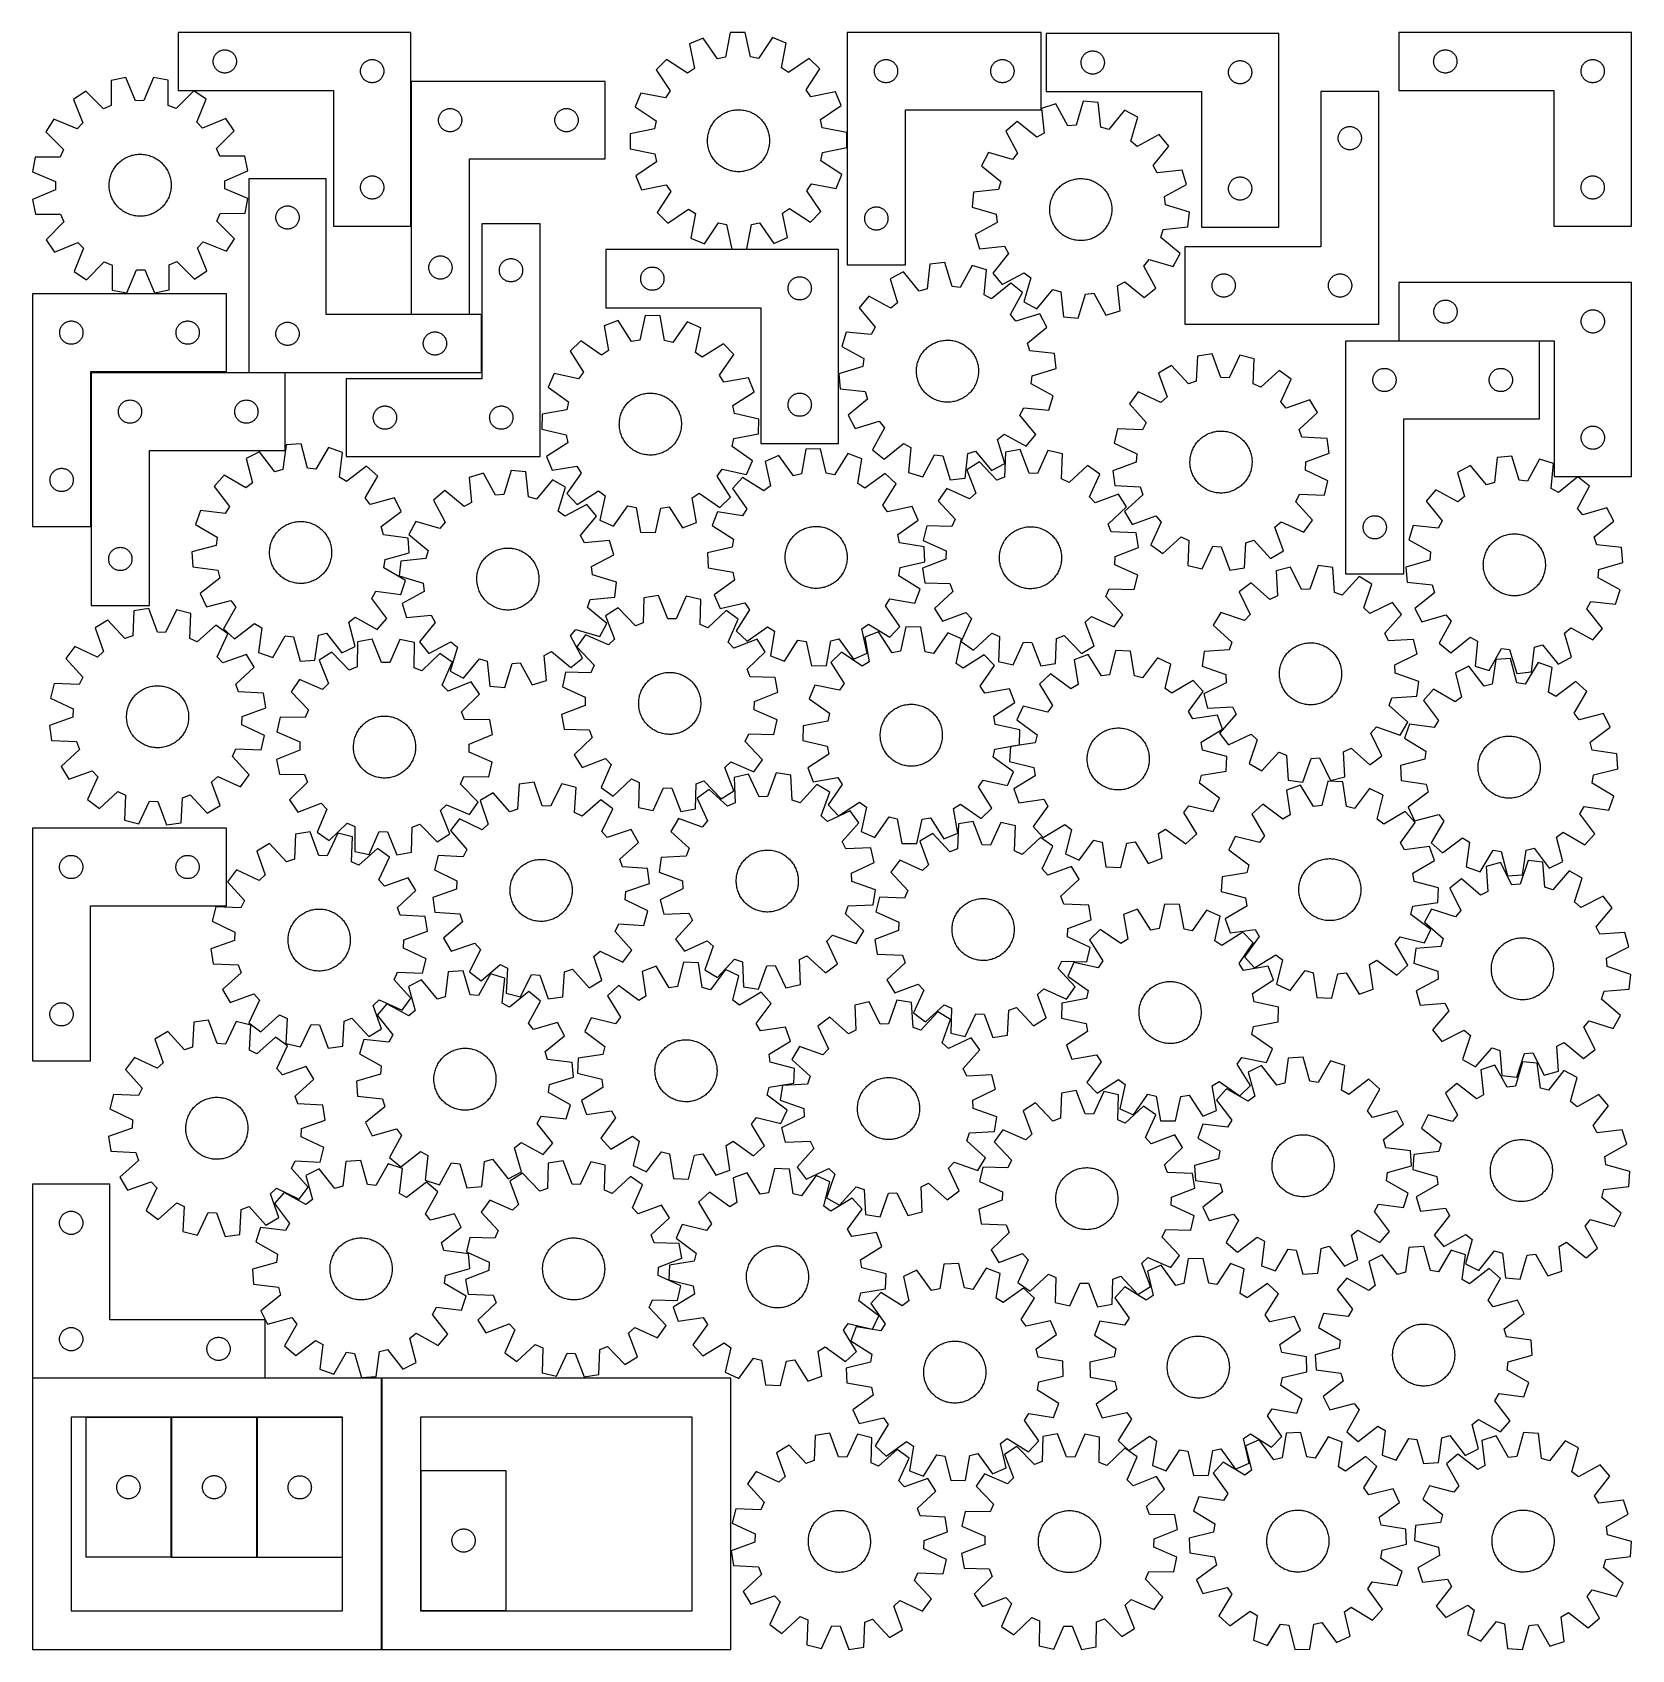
# Model space of a CAD drawing. Header units: millimetres. Extents: x 7 to 1243, y 7 to 1258.
import ezdxf

# ---------------------------------------------------------------- set-up
doc = ezdxf.new("R2010")
doc.units = ezdxf.units.MM
doc.layers.add('CUT', color=7, linetype='CONTINUOUS', true_color=0x000000)

msp = doc.modelspace()

# ---------------------------------------------------------------- linework, layer by layer
at = {"layer": 'CUT'}
for p, q in [((299.366022, 1257.888739), (119.366022, 1257.888739)), ((119.366022, 1257.888739), (119.366022, 1212.888739)), ((299.366022, 1107.888739), (299.366022, 1257.888739)), ((525.416433, 1253.484685), (514.788358, 1248.998096)), ((536.345106, 1237.484481), (525.416433, 1253.484685)), ((546.360129, 1257.797829), (542.642775, 1238.781423)), ((557.896134, 1257.875708), (546.360129, 1257.797829)), ((561.869898, 1238.911225), (557.896134, 1257.875708)), ((578.896155, 1253.845728), (568.184503, 1237.699429)), ((589.583836, 1249.503041), (578.896155, 1253.845728)), ((636.78881, 1257.879942), (636.78881, 1077.879942)), ((786.78881, 1257.879942), (636.78881, 1257.879942)), ((786.78881, 1197.879942), (786.78881, 1257.879942)), ((970.661524, 1257.025702), (790.661524, 1257.025702)), ((790.661524, 1257.025702), (790.661524, 1212.025702)), ((970.661524, 1107.025702), (970.661524, 1257.025702)), ((1243.353769, 1257.891424), (1063.353769, 1257.891424)), ((1063.353769, 1257.891424), (1063.353769, 1212.891424)), ((1243.353769, 1107.891424), (1243.353769, 1257.891424)), ((147.051106, 1238.83289), (147.294168, 1239.369337)), ((147.294168, 1239.369337), (147.571794, 1239.888739)), ((147.571794, 1239.888739), (147.882796, 1240.388871)), ((147.882796, 1240.388871), (148.225842, 1240.867592)), ((148.225842, 1240.867592), (148.599464, 1241.322851)), ((148.599464, 1241.322851), (149.002061, 1241.7527)), ((149.002061, 1241.7527), (149.43191, 1242.155297)), ((149.43191, 1242.155297), (149.887169, 1242.528919)), ((149.887169, 1242.528919), (150.36589, 1242.871965)), ((150.36589, 1242.871965), (150.866022, 1243.182968)), ((150.866022, 1243.182968), (151.385424, 1243.460594)), ((151.385424, 1243.460594), (151.921871, 1243.703655)), ((151.921871, 1243.703655), (152.473067, 1243.91111)), ((152.473067, 1243.91111), (153.036651, 1244.082071)), ((153.036651, 1244.082071), (153.610209, 1244.215806)), ((153.610209, 1244.215806), (154.191287, 1244.311743)), ((154.191287, 1244.311743), (154.777394, 1244.369469)), ((154.777394, 1244.369469), (155.366022, 1244.388739)), ((155.366022, 1244.388739), (155.95465, 1244.369469)), ((155.95465, 1244.369469), (156.540758, 1244.311743)), ((156.540758, 1244.311743), (157.121835, 1244.215806)), ((157.121835, 1244.215806), (157.695394, 1244.082071)), ((157.695394, 1244.082071), (158.258977, 1243.91111)), ((158.258977, 1243.91111), (158.810173, 1243.703655)), ((158.810173, 1243.703655), (159.34662, 1243.460594)), ((159.34662, 1243.460594), (159.866022, 1243.182968)), ((159.866022, 1243.182968), (160.366154, 1242.871965)), ((160.366154, 1242.871965), (160.844875, 1242.528919)), ((160.844875, 1242.528919), (161.300135, 1242.155297)), ((161.300135, 1242.155297), (161.729983, 1241.7527)), ((161.729983, 1241.7527), (162.132581, 1241.322851)), ((162.132581, 1241.322851), (162.506202, 1240.867592)), ((162.506202, 1240.867592), (162.849249, 1240.388871)), ((162.849249, 1240.388871), (163.160251, 1239.888739)), ((163.160251, 1239.888739), (163.437877, 1239.369337)), ((163.437877, 1239.369337), (163.680938, 1238.83289)), ((514.788358, 1248.998096), (518.631234, 1230.006658)), ((568.184503, 1237.699429), (561.869898, 1238.911225)), ((585.997722, 1230.46145), (589.583836, 1249.503041)), ((818.589669, 1238.5063), (818.867295, 1239.025702)), ((818.867295, 1239.025702), (819.178297, 1239.525834)), ((819.178297, 1239.525834), (819.521344, 1240.004555)), ((819.521344, 1240.004555), (819.894966, 1240.459814)), ((819.894966, 1240.459814), (820.297563, 1240.889663)), ((820.297563, 1240.889663), (820.727412, 1241.29226)), ((820.727412, 1241.29226), (821.182671, 1241.665882)), ((821.182671, 1241.665882), (821.661392, 1242.008928)), ((821.661392, 1242.008928), (822.161524, 1242.31993)), ((822.161524, 1242.31993), (822.680926, 1242.597556)), ((822.680926, 1242.597556), (823.217373, 1242.840618)), ((823.217373, 1242.840618), (823.768569, 1243.048073)), ((823.768569, 1243.048073), (824.332153, 1243.219034)), ((824.332153, 1243.219034), (824.905711, 1243.352769)), ((824.905711, 1243.352769), (825.486788, 1243.448706)), ((825.486788, 1243.448706), (826.072896, 1243.506432)), ((826.072896, 1243.506432), (826.661524, 1243.525702)), ((826.661524, 1243.525702), (827.250152, 1243.506432)), ((827.250152, 1243.506432), (827.83626, 1243.448706)), ((827.83626, 1243.448706), (828.417337, 1243.352769)), ((828.417337, 1243.352769), (828.990895, 1243.219034)), ((828.990895, 1243.219034), (829.554479, 1243.048073)), ((829.554479, 1243.048073), (830.105675, 1242.840618)), ((830.105675, 1242.840618), (830.642122, 1242.597556)), ((830.642122, 1242.597556), (831.161524, 1242.31993)), ((831.161524, 1242.31993), (831.661656, 1242.008928)), ((831.661656, 1242.008928), (832.140377, 1241.665882)), ((832.140377, 1241.665882), (832.595636, 1241.29226)), ((832.595636, 1241.29226), (833.025485, 1240.889663)), ((833.025485, 1240.889663), (833.428082, 1240.459814)), ((833.428082, 1240.459814), (833.801704, 1240.004555)), ((833.801704, 1240.004555), (834.14475, 1239.525834)), ((834.14475, 1239.525834), (834.455753, 1239.025702)), ((834.455753, 1239.025702), (834.733379, 1238.5063)), ((1091.038854, 1238.835575), (1091.281915, 1239.372023)), ((1091.281915, 1239.372023), (1091.559541, 1239.891424)), ((1091.559541, 1239.891424), (1091.870543, 1240.391557)), ((1091.870543, 1240.391557), (1092.213589, 1240.870277)), ((1092.213589, 1240.870277), (1092.587211, 1241.325537)), ((1092.587211, 1241.325537), (1092.989808, 1241.755385)), ((1092.989808, 1241.755385), (1093.419657, 1242.157983)), ((1093.419657, 1242.157983), (1093.874917, 1242.531604)), ((1093.874917, 1242.531604), (1094.353637, 1242.874651)), ((1094.353637, 1242.874651), (1094.853769, 1243.185653)), ((1094.853769, 1243.185653), (1095.373171, 1243.463279)), ((1095.373171, 1243.463279), (1095.909619, 1243.70634)), ((1095.909619, 1243.70634), (1096.460814, 1243.913796)), ((1096.460814, 1243.913796), (1097.024398, 1244.084757)), ((1097.024398, 1244.084757), (1097.597957, 1244.218492)), ((1097.597957, 1244.218492), (1098.179034, 1244.314428)), ((1098.179034, 1244.314428), (1098.765141, 1244.372155)), ((1098.765141, 1244.372155), (1099.353769, 1244.391424)), ((1099.353769, 1244.391424), (1099.942398, 1244.372155)), ((1099.942398, 1244.372155), (1100.528505, 1244.314428)), ((1100.528505, 1244.314428), (1101.109582, 1244.218492)), ((1101.109582, 1244.218492), (1101.683141, 1244.084757)), ((1101.683141, 1244.084757), (1102.246725, 1243.913796)), ((1102.246725, 1243.913796), (1102.79792, 1243.70634)), ((1102.79792, 1243.70634), (1103.334368, 1243.463279)), ((1103.334368, 1243.463279), (1103.853769, 1243.185653)), ((1103.853769, 1243.185653), (1104.353902, 1242.874651)), ((1104.353902, 1242.874651), (1104.832622, 1242.531604)), ((1104.832622, 1242.531604), (1105.287882, 1242.157983)), ((1105.287882, 1242.157983), (1105.71773, 1241.755385)), ((1105.71773, 1241.755385), (1106.120328, 1241.325537)), ((1106.120328, 1241.325537), (1106.493949, 1240.870277)), ((1106.493949, 1240.870277), (1106.836996, 1240.391557)), ((1106.836996, 1240.391557), (1107.147998, 1239.891424)), ((1107.147998, 1239.891424), (1107.425624, 1239.372023)), ((1107.425624, 1239.372023), (1107.668685, 1238.835575)), ((146.366022, 1235.388739), (146.385292, 1235.977367)), ((146.385292, 1234.800111), (146.366022, 1235.388739)), ((146.385292, 1235.977367), (146.443018, 1236.563475)), ((146.443018, 1234.214003), (146.385292, 1234.800111)), ((146.443018, 1236.563475), (146.538955, 1237.144552)), ((146.538955, 1233.632926), (146.443018, 1234.214003)), ((146.538955, 1237.144552), (146.67269, 1237.71811)), ((146.67269, 1233.059367), (146.538955, 1233.632926)), ((146.67269, 1237.71811), (146.843651, 1238.281694)), ((146.843651, 1232.495784), (146.67269, 1233.059367)), ((146.843651, 1238.281694), (147.051106, 1238.83289)), ((147.051106, 1231.944588), (146.843651, 1232.495784)), ((147.294168, 1231.408141), (147.051106, 1231.944588)), ((147.571794, 1230.888739), (147.294168, 1231.408141)), ((147.882796, 1230.388607), (147.571794, 1230.888739)), ((148.225842, 1229.909886), (147.882796, 1230.388607)), ((148.599464, 1229.454627), (148.225842, 1229.909886)), ((149.002061, 1229.024778), (148.599464, 1229.454627)), ((149.43191, 1228.622181), (149.002061, 1229.024778)), ((149.887169, 1228.248559), (149.43191, 1228.622181)), ((150.36589, 1227.905512), (149.887169, 1228.248559)), ((150.866022, 1227.59451), (150.36589, 1227.905512)), ((151.385424, 1227.316884), (150.866022, 1227.59451)), ((151.921871, 1227.073823), (151.385424, 1227.316884)), ((152.473067, 1226.866368), (151.921871, 1227.073823)), ((153.036651, 1226.695406), (152.473067, 1226.866368)), ((153.610209, 1226.561671), (153.036651, 1226.695406)), ((154.191287, 1226.465735), (153.610209, 1226.561671)), ((154.777394, 1226.408009), (154.191287, 1226.465735)), ((155.366022, 1226.388739), (154.777394, 1226.408009)), ((155.95465, 1226.408009), (155.366022, 1226.388739)), ((156.540758, 1226.465735), (155.95465, 1226.408009)), ((157.121835, 1226.561671), (156.540758, 1226.465735)), ((157.695394, 1226.695406), (157.121835, 1226.561671)), ((158.258977, 1226.866368), (157.695394, 1226.695406)), ((158.810173, 1227.073823), (158.258977, 1226.866368)), ((159.34662, 1227.316884), (158.810173, 1227.073823)), ((159.866022, 1227.59451), (159.34662, 1227.316884)), ((160.366154, 1227.905512), (159.866022, 1227.59451)), ((160.844875, 1228.248559), (160.366154, 1227.905512)), ((161.300135, 1228.622181), (160.844875, 1228.248559)), ((161.729983, 1229.024778), (161.300135, 1228.622181)), ((162.132581, 1229.454627), (161.729983, 1229.024778)), ((162.506202, 1229.909886), (162.132581, 1229.454627)), ((162.849249, 1230.388607), (162.506202, 1229.909886)), ((163.160251, 1230.888739), (162.849249, 1230.388607)), ((163.437877, 1231.408141), (163.160251, 1230.888739)), ((163.680938, 1231.944588), (163.437877, 1231.408141)), ((163.680938, 1238.83289), (163.888393, 1238.281694)), ((163.888393, 1232.495784), (163.680938, 1231.944588)), ((163.888393, 1238.281694), (164.059355, 1237.71811)), ((164.059355, 1233.059367), (163.888393, 1232.495784)), ((164.059355, 1237.71811), (164.19309, 1237.144552)), ((164.19309, 1233.632926), (164.059355, 1233.059367)), ((164.19309, 1237.144552), (164.289026, 1236.563475)), ((164.289026, 1234.214003), (164.19309, 1233.632926)), ((164.289026, 1236.563475), (164.346753, 1235.977367)), ((164.346753, 1234.800111), (164.289026, 1234.214003)), ((164.346753, 1235.977367), (164.366022, 1235.388739)), ((164.366022, 1235.388739), (164.346753, 1234.800111)), ((260.366022, 1227.888739), (260.385292, 1228.477367)), ((260.385292, 1227.300111), (260.366022, 1227.888739)), ((260.385292, 1228.477367), (260.443018, 1229.063475)), ((260.443018, 1226.714003), (260.385292, 1227.300111)), ((260.443018, 1229.063475), (260.538955, 1229.644552)), ((260.538955, 1226.132926), (260.443018, 1226.714003)), ((260.538955, 1229.644552), (260.67269, 1230.21811)), ((260.67269, 1230.21811), (260.843651, 1230.781694)), ((260.843651, 1230.781694), (261.051106, 1231.33289)), ((261.051106, 1231.33289), (261.294168, 1231.869337)), ((261.294168, 1231.869337), (261.571794, 1232.388739)), ((261.571794, 1232.388739), (261.882796, 1232.888871)), ((261.882796, 1232.888871), (262.225842, 1233.367592)), ((262.225842, 1233.367592), (262.599464, 1233.822851)), ((262.599464, 1233.822851), (263.002061, 1234.2527)), ((263.002061, 1234.2527), (263.43191, 1234.655297)), ((263.43191, 1234.655297), (263.887169, 1235.028919)), ((263.887169, 1235.028919), (264.36589, 1235.371965)), ((264.36589, 1235.371965), (264.866022, 1235.682968)), ((264.866022, 1235.682968), (265.385424, 1235.960594)), ((265.385424, 1235.960594), (265.921871, 1236.203655)), ((265.921871, 1236.203655), (266.473067, 1236.41111)), ((266.473067, 1236.41111), (267.036651, 1236.582071)), ((267.036651, 1236.582071), (267.610209, 1236.715806)), ((267.610209, 1236.715806), (268.191287, 1236.811743)), ((268.191287, 1236.811743), (268.777394, 1236.869469)), ((268.777394, 1236.869469), (269.366022, 1236.888739)), ((269.366022, 1236.888739), (269.95465, 1236.869469)), ((269.95465, 1236.869469), (270.540758, 1236.811743)), ((270.540758, 1236.811743), (271.121835, 1236.715806)), ((271.121835, 1236.715806), (271.695394, 1236.582071)), ((271.695394, 1236.582071), (272.258977, 1236.41111)), ((272.258977, 1236.41111), (272.810173, 1236.203655)), ((272.810173, 1236.203655), (273.34662, 1235.960594)), ((273.34662, 1235.960594), (273.866022, 1235.682968)), ((273.866022, 1235.682968), (274.366154, 1235.371965)), ((274.366154, 1235.371965), (274.844875, 1235.028919)), ((274.844875, 1235.028919), (275.300135, 1234.655297)), ((275.300135, 1234.655297), (275.729983, 1234.2527)), ((275.729983, 1234.2527), (276.132581, 1233.822851)), ((276.132581, 1233.822851), (276.506202, 1233.367592)), ((276.506202, 1233.367592), (276.849249, 1232.888871)), ((276.849249, 1232.888871), (277.160251, 1232.388739)), ((277.160251, 1232.388739), (277.437877, 1231.869337)), ((277.437877, 1231.869337), (277.680938, 1231.33289)), ((277.680938, 1231.33289), (277.888393, 1230.781694)), ((277.888393, 1230.781694), (278.059355, 1230.21811)), ((278.059355, 1230.21811), (278.19309, 1229.644552)), ((278.19309, 1229.644552), (278.289026, 1229.063475)), ((278.289026, 1226.714003), (278.19309, 1226.132926)), ((278.289026, 1229.063475), (278.346753, 1228.477367)), ((278.346753, 1227.300111), (278.289026, 1226.714003)), ((278.346753, 1228.477367), (278.366022, 1227.888739)), ((278.366022, 1227.888739), (278.346753, 1227.300111)), ((497.089474, 1236.998466), (488.987357, 1228.786209)), ((488.987357, 1228.786209), (499.80542, 1212.711013)), ((513.309265, 1226.398427), (497.089474, 1236.998466)), ((518.631234, 1230.006658), (513.309265, 1226.398427)), ((542.642775, 1238.781423), (536.345106, 1237.484481)), ((591.367923, 1226.925402), (585.997722, 1230.46145)), ((607.443119, 1237.743465), (591.367923, 1226.925402)), ((605.055336, 1213.421557), (615.655375, 1229.641347)), ((615.655375, 1229.641347), (607.443119, 1237.743465)), ((657.78881, 1227.879942), (657.808079, 1228.46857)), ((657.808079, 1227.291314), (657.78881, 1227.879942)), ((657.808079, 1228.46857), (657.865806, 1229.054678)), ((657.865806, 1226.705206), (657.808079, 1227.291314)), ((657.865806, 1229.054678), (657.961742, 1229.635755)), ((657.961742, 1226.124129), (657.865806, 1226.705206)), ((657.961742, 1229.635755), (658.095477, 1230.209314)), ((658.095477, 1230.209314), (658.266438, 1230.772897)), ((658.266438, 1230.772897), (658.473894, 1231.324093)), ((658.473894, 1231.324093), (658.716955, 1231.86054)), ((658.716955, 1231.86054), (658.994581, 1232.379942)), ((658.994581, 1232.379942), (659.305583, 1232.880074)), ((659.305583, 1232.880074), (659.64863, 1233.358795)), ((659.64863, 1233.358795), (660.022251, 1233.814055)), ((660.022251, 1233.814055), (660.424849, 1234.243903)), ((660.424849, 1234.243903), (660.854697, 1234.6465)), ((660.854697, 1234.6465), (661.309957, 1235.020122)), ((661.309957, 1235.020122), (661.788678, 1235.363169)), ((661.788678, 1235.363169), (662.28881, 1235.674171)), ((662.28881, 1235.674171), (662.808211, 1235.951797)), ((662.808211, 1235.951797), (663.344659, 1236.194858)), ((663.344659, 1236.194858), (663.895854, 1236.402313)), ((663.895854, 1236.402313), (664.459438, 1236.573275)), ((664.459438, 1236.573275), (665.032997, 1236.70701)), ((665.032997, 1236.70701), (665.614074, 1236.802946)), ((665.614074, 1236.802946), (666.200181, 1236.860673)), ((666.200181, 1236.860673), (666.78881, 1236.879942)), ((666.78881, 1236.879942), (667.377438, 1236.860673)), ((667.377438, 1236.860673), (667.963545, 1236.802946)), ((667.963545, 1236.802946), (668.544623, 1236.70701)), ((668.544623, 1236.70701), (669.118181, 1236.573275)), ((669.118181, 1236.573275), (669.681765, 1236.402313)), ((669.681765, 1236.402313), (670.23296, 1236.194858)), ((670.23296, 1236.194858), (670.769408, 1235.951797)), ((670.769408, 1235.951797), (671.28881, 1235.674171)), ((671.28881, 1235.674171), (671.788942, 1235.363169)), ((671.788942, 1235.363169), (672.267662, 1235.020122)), ((672.267662, 1235.020122), (672.722922, 1234.6465)), ((672.722922, 1234.6465), (673.152771, 1234.243903)), ((673.152771, 1234.243903), (673.555368, 1233.814055)), ((673.555368, 1233.814055), (673.92899, 1233.358795)), ((673.92899, 1233.358795), (674.272036, 1232.880074)), ((674.272036, 1232.880074), (674.583038, 1232.379942)), ((674.583038, 1232.379942), (674.860664, 1231.86054)), ((674.860664, 1231.86054), (675.103725, 1231.324093)), ((675.103725, 1231.324093), (675.311181, 1230.772897)), ((675.311181, 1230.772897), (675.482142, 1230.209314)), ((675.482142, 1230.209314), (675.615877, 1229.635755)), ((675.615877, 1229.635755), (675.711813, 1229.054678)), ((675.711813, 1226.705206), (675.615877, 1226.124129)), ((675.711813, 1229.054678), (675.76954, 1228.46857)), ((675.76954, 1227.291314), (675.711813, 1226.705206)), ((675.76954, 1228.46857), (675.78881, 1227.879942)), ((675.78881, 1227.879942), (675.76954, 1227.291314)), ((747.78881, 1227.879942), (747.808079, 1228.46857)), ((747.808079, 1227.291314), (747.78881, 1227.879942)), ((747.808079, 1228.46857), (747.865806, 1229.054678)), ((747.865806, 1226.705206), (747.808079, 1227.291314)), ((747.865806, 1229.054678), (747.961742, 1229.635755)), ((747.961742, 1226.124129), (747.865806, 1226.705206)), ((747.961742, 1229.635755), (748.095477, 1230.209314)), ((748.095477, 1230.209314), (748.266438, 1230.772897)), ((748.266438, 1230.772897), (748.473894, 1231.324093)), ((748.473894, 1231.324093), (748.716955, 1231.86054)), ((748.716955, 1231.86054), (748.994581, 1232.379942)), ((748.994581, 1232.379942), (749.305583, 1232.880074)), ((749.305583, 1232.880074), (749.64863, 1233.358795)), ((749.64863, 1233.358795), (750.022251, 1233.814055)), ((750.022251, 1233.814055), (750.424849, 1234.243903)), ((750.424849, 1234.243903), (750.854697, 1234.6465)), ((750.854697, 1234.6465), (751.309957, 1235.020122)), ((751.309957, 1235.020122), (751.788678, 1235.363169)), ((751.788678, 1235.363169), (752.28881, 1235.674171)), ((752.28881, 1235.674171), (752.808211, 1235.951797)), ((752.808211, 1235.951797), (753.344659, 1236.194858)), ((753.344659, 1236.194858), (753.895854, 1236.402313)), ((753.895854, 1236.402313), (754.459438, 1236.573275)), ((754.459438, 1236.573275), (755.032997, 1236.70701)), ((755.032997, 1236.70701), (755.614074, 1236.802946)), ((755.614074, 1236.802946), (756.200181, 1236.860673)), ((756.200181, 1236.860673), (756.78881, 1236.879942)), ((756.78881, 1236.879942), (757.377438, 1236.860673)), ((757.377438, 1236.860673), (757.963545, 1236.802946)), ((757.963545, 1236.802946), (758.544623, 1236.70701)), ((758.544623, 1236.70701), (759.118181, 1236.573275)), ((759.118181, 1236.573275), (759.681765, 1236.402313)), ((759.681765, 1236.402313), (760.23296, 1236.194858)), ((760.23296, 1236.194858), (760.769408, 1235.951797)), ((760.769408, 1235.951797), (761.28881, 1235.674171)), ((761.28881, 1235.674171), (761.788942, 1235.363169)), ((761.788942, 1235.363169), (762.267662, 1235.020122)), ((762.267662, 1235.020122), (762.722922, 1234.6465)), ((762.722922, 1234.6465), (763.152771, 1234.243903)), ((763.152771, 1234.243903), (763.555368, 1233.814055)), ((763.555368, 1233.814055), (763.92899, 1233.358795)), ((763.92899, 1233.358795), (764.272036, 1232.880074)), ((764.272036, 1232.880074), (764.583038, 1232.379942)), ((764.583038, 1232.379942), (764.860664, 1231.86054)), ((764.860664, 1231.86054), (765.103725, 1231.324093)), ((765.103725, 1231.324093), (765.311181, 1230.772897)), ((765.311181, 1230.772897), (765.482142, 1230.209314)), ((765.482142, 1230.209314), (765.615877, 1229.635755)), ((765.615877, 1229.635755), (765.711813, 1229.054678)), ((765.711813, 1226.705206), (765.615877, 1226.124129)), ((765.711813, 1229.054678), (765.76954, 1228.46857)), ((765.76954, 1227.291314), (765.711813, 1226.705206)), ((765.76954, 1228.46857), (765.78881, 1227.879942)), ((765.78881, 1227.879942), (765.76954, 1227.291314)), ((817.661524, 1234.525702), (817.680794, 1235.11433)), ((817.680794, 1233.937074), (817.661524, 1234.525702)), ((817.680794, 1235.11433), (817.73852, 1235.700437)), ((817.73852, 1233.350966), (817.680794, 1233.937074)), ((817.73852, 1235.700437), (817.834456, 1236.281515)), ((817.834456, 1232.769889), (817.73852, 1233.350966)), ((817.834456, 1236.281515), (817.968192, 1236.855073)), ((817.968192, 1232.19633), (817.834456, 1232.769889)), ((817.968192, 1236.855073), (818.139153, 1237.418657)), ((818.139153, 1231.632747), (817.968192, 1232.19633)), ((818.139153, 1237.418657), (818.346608, 1237.969853)), ((818.346608, 1231.081551), (818.139153, 1231.632747)), ((818.346608, 1237.969853), (818.589669, 1238.5063)), ((818.589669, 1230.545104), (818.346608, 1231.081551)), ((818.867295, 1230.025702), (818.589669, 1230.545104)), ((819.178297, 1229.52557), (818.867295, 1230.025702)), ((819.521344, 1229.046849), (819.178297, 1229.52557)), ((819.894966, 1228.591589), (819.521344, 1229.046849)), ((820.297563, 1228.161741), (819.894966, 1228.591589)), ((820.727412, 1227.759144), (820.297563, 1228.161741)), ((821.182671, 1227.385522), (820.727412, 1227.759144)), ((821.661392, 1227.042475), (821.182671, 1227.385522)), ((822.161524, 1226.731473), (821.661392, 1227.042475)), ((822.680926, 1226.453847), (822.161524, 1226.731473)), ((823.217373, 1226.210786), (822.680926, 1226.453847)), ((830.642122, 1226.453847), (830.105675, 1226.210786)), ((831.161524, 1226.731473), (830.642122, 1226.453847)), ((831.661656, 1227.042475), (831.161524, 1226.731473)), ((832.140377, 1227.385522), (831.661656, 1227.042475)), ((832.595636, 1227.759144), (832.140377, 1227.385522)), ((833.025485, 1228.161741), (832.595636, 1227.759144)), ((833.428082, 1228.591589), (833.025485, 1228.161741)), ((833.801704, 1229.046849), (833.428082, 1228.591589)), ((834.14475, 1229.52557), (833.801704, 1229.046849)), ((834.455753, 1230.025702), (834.14475, 1229.52557)), ((834.733379, 1230.545104), (834.455753, 1230.025702)), ((834.733379, 1238.5063), (834.97644, 1237.969853)), ((834.97644, 1231.081551), (834.733379, 1230.545104)), ((834.97644, 1237.969853), (835.183895, 1237.418657)), ((835.183895, 1231.632747), (834.97644, 1231.081551)), ((835.183895, 1237.418657), (835.354856, 1236.855073)), ((835.354856, 1232.19633), (835.183895, 1231.632747)), ((835.354856, 1236.855073), (835.488591, 1236.281515)), ((835.488591, 1232.769889), (835.354856, 1232.19633)), ((835.488591, 1236.281515), (835.584528, 1235.700437)), ((835.584528, 1233.350966), (835.488591, 1232.769889)), ((835.584528, 1235.700437), (835.642254, 1235.11433)), ((835.642254, 1233.937074), (835.584528, 1233.350966)), ((835.642254, 1235.11433), (835.661524, 1234.525702)), ((835.661524, 1234.525702), (835.642254, 1233.937074)), ((931.661524, 1227.025702), (931.680794, 1227.61433)), ((931.680794, 1226.437074), (931.661524, 1227.025702)), ((931.680794, 1227.61433), (931.73852, 1228.200437)), ((931.73852, 1225.850966), (931.680794, 1226.437074)), ((931.73852, 1228.200437), (931.834456, 1228.781515)), ((931.834456, 1228.781515), (931.968192, 1229.355073)), ((931.968192, 1229.355073), (932.139153, 1229.918657)), ((932.139153, 1229.918657), (932.346608, 1230.469853)), ((932.346608, 1230.469853), (932.589669, 1231.0063)), ((932.589669, 1231.0063), (932.867295, 1231.525702)), ((932.867295, 1231.525702), (933.178297, 1232.025834)), ((933.178297, 1232.025834), (933.521344, 1232.504555)), ((933.521344, 1232.504555), (933.894966, 1232.959814)), ((933.894966, 1232.959814), (934.297563, 1233.389663)), ((934.297563, 1233.389663), (934.727412, 1233.79226)), ((934.727412, 1233.79226), (935.182671, 1234.165882)), ((935.182671, 1234.165882), (935.661392, 1234.508928)), ((935.661392, 1234.508928), (936.161524, 1234.81993)), ((936.161524, 1234.81993), (936.680926, 1235.097556)), ((936.680926, 1235.097556), (937.217373, 1235.340618)), ((937.217373, 1235.340618), (937.768569, 1235.548073)), ((937.768569, 1235.548073), (938.332153, 1235.719034)), ((938.332153, 1235.719034), (938.905711, 1235.852769)), ((938.905711, 1235.852769), (939.486788, 1235.948706)), ((939.486788, 1235.948706), (940.072896, 1236.006432)), ((940.072896, 1236.006432), (940.661524, 1236.025702)), ((940.661524, 1236.025702), (941.250152, 1236.006432)), ((941.250152, 1236.006432), (941.83626, 1235.948706)), ((941.83626, 1235.948706), (942.417337, 1235.852769)), ((942.417337, 1235.852769), (942.990895, 1235.719034)), ((942.990895, 1235.719034), (943.554479, 1235.548073)), ((943.554479, 1235.548073), (944.105675, 1235.340618)), ((944.105675, 1235.340618), (944.642122, 1235.097556)), ((944.642122, 1235.097556), (945.161524, 1234.81993)), ((945.161524, 1234.81993), (945.661656, 1234.508928)), ((945.661656, 1234.508928), (946.140377, 1234.165882)), ((946.140377, 1234.165882), (946.595636, 1233.79226)), ((946.595636, 1233.79226), (947.025485, 1233.389663)), ((947.025485, 1233.389663), (947.428082, 1232.959814)), ((947.428082, 1232.959814), (947.801704, 1232.504555)), ((947.801704, 1232.504555), (948.14475, 1232.025834)), ((948.14475, 1232.025834), (948.455753, 1231.525702)), ((948.455753, 1231.525702), (948.733379, 1231.0063)), ((948.733379, 1231.0063), (948.97644, 1230.469853)), ((948.97644, 1230.469853), (949.183895, 1229.918657)), ((949.183895, 1229.918657), (949.354856, 1229.355073)), ((949.354856, 1229.355073), (949.488591, 1228.781515)), ((949.488591, 1228.781515), (949.584528, 1228.200437)), ((949.584528, 1228.200437), (949.642254, 1227.61433)), ((949.642254, 1226.437074), (949.584528, 1225.850966)), ((949.642254, 1227.61433), (949.661524, 1227.025702)), ((949.661524, 1227.025702), (949.642254, 1226.437074)), ((1090.353769, 1235.391424), (1090.373039, 1235.980053)), ((1090.373039, 1234.802796), (1090.353769, 1235.391424)), ((1090.373039, 1235.980053), (1090.430766, 1236.56616)), ((1090.430766, 1234.216689), (1090.373039, 1234.802796)), ((1090.430766, 1236.56616), (1090.526702, 1237.147237)), ((1090.526702, 1233.635612), (1090.430766, 1234.216689)), ((1090.526702, 1237.147237), (1090.660437, 1237.720796)), ((1090.660437, 1233.062053), (1090.526702, 1233.635612)), ((1090.660437, 1237.720796), (1090.831398, 1238.28438)), ((1090.831398, 1232.498469), (1090.660437, 1233.062053)), ((1090.831398, 1238.28438), (1091.038854, 1238.835575)), ((1091.038854, 1231.947274), (1090.831398, 1232.498469)), ((1091.281915, 1231.410826), (1091.038854, 1231.947274)), ((1091.559541, 1230.891424), (1091.281915, 1231.410826)), ((1091.870543, 1230.391292), (1091.559541, 1230.891424)), ((1092.213589, 1229.912572), (1091.870543, 1230.391292)), ((1092.587211, 1229.457312), (1092.213589, 1229.912572)), ((1092.989808, 1229.027463), (1092.587211, 1229.457312)), ((1093.419657, 1228.624866), (1092.989808, 1229.027463)), ((1093.874917, 1228.251244), (1093.419657, 1228.624866)), ((1094.353637, 1227.908198), (1093.874917, 1228.251244)), ((1094.853769, 1227.597196), (1094.353637, 1227.908198)), ((1095.373171, 1227.31957), (1094.853769, 1227.597196)), ((1095.909619, 1227.076509), (1095.373171, 1227.31957)), ((1096.460814, 1226.869053), (1095.909619, 1227.076509)), ((1097.024398, 1226.698092), (1096.460814, 1226.869053)), ((1097.597957, 1226.564357), (1097.024398, 1226.698092)), ((1098.179034, 1226.468421), (1097.597957, 1226.564357)), ((1098.765141, 1226.410694), (1098.179034, 1226.468421)), ((1099.353769, 1226.391424), (1098.765141, 1226.410694)), ((1099.942398, 1226.410694), (1099.353769, 1226.391424)), ((1100.528505, 1226.468421), (1099.942398, 1226.410694)), ((1101.109582, 1226.564357), (1100.528505, 1226.468421)), ((1101.683141, 1226.698092), (1101.109582, 1226.564357)), ((1102.246725, 1226.869053), (1101.683141, 1226.698092)), ((1102.79792, 1227.076509), (1102.246725, 1226.869053)), ((1103.334368, 1227.31957), (1102.79792, 1227.076509)), ((1103.853769, 1227.597196), (1103.334368, 1227.31957)), ((1104.353902, 1227.908198), (1103.853769, 1227.597196)), ((1104.832622, 1228.251244), (1104.353902, 1227.908198)), ((1105.287882, 1228.624866), (1104.832622, 1228.251244)), ((1105.71773, 1229.027463), (1105.287882, 1228.624866)), ((1106.120328, 1229.457312), (1105.71773, 1229.027463)), ((1106.493949, 1229.912572), (1106.120328, 1229.457312)), ((1106.836996, 1230.391292), (1106.493949, 1229.912572)), ((1107.147998, 1230.891424), (1106.836996, 1230.391292)), ((1107.425624, 1231.410826), (1107.147998, 1230.891424)), ((1107.668685, 1231.947274), (1107.425624, 1231.410826)), ((1107.668685, 1238.835575), (1107.876141, 1238.28438)), ((1107.876141, 1232.498469), (1107.668685, 1231.947274)), ((1107.876141, 1238.28438), (1108.047102, 1237.720796)), ((1108.047102, 1233.062053), (1107.876141, 1232.498469)), ((1108.047102, 1237.720796), (1108.180837, 1237.147237)), ((1108.180837, 1233.635612), (1108.047102, 1233.062053)), ((1108.180837, 1237.147237), (1108.276773, 1236.56616)), ((1108.276773, 1234.216689), (1108.180837, 1233.635612)), ((1108.276773, 1236.56616), (1108.3345, 1235.980053)), ((1108.3345, 1234.802796), (1108.276773, 1234.216689)), ((1108.3345, 1235.980053), (1108.353769, 1235.391424)), ((1108.353769, 1235.391424), (1108.3345, 1234.802796)), ((1204.353769, 1227.891424), (1204.373039, 1228.480053)), ((1204.373039, 1227.302796), (1204.353769, 1227.891424)), ((1204.373039, 1228.480053), (1204.430766, 1229.06616)), ((1204.430766, 1226.716689), (1204.373039, 1227.302796)), ((1204.430766, 1229.06616), (1204.526702, 1229.647237)), ((1204.526702, 1226.135612), (1204.430766, 1226.716689)), ((1204.526702, 1229.647237), (1204.660437, 1230.220796)), ((1204.660437, 1230.220796), (1204.831398, 1230.78438)), ((1204.831398, 1230.78438), (1205.038854, 1231.335575)), ((1205.038854, 1231.335575), (1205.281915, 1231.872023)), ((1205.281915, 1231.872023), (1205.559541, 1232.391424)), ((1205.559541, 1232.391424), (1205.870543, 1232.891557)), ((1205.870543, 1232.891557), (1206.213589, 1233.370277)), ((1206.213589, 1233.370277), (1206.587211, 1233.825537)), ((1206.587211, 1233.825537), (1206.989808, 1234.255385)), ((1206.989808, 1234.255385), (1207.419657, 1234.657983)), ((1207.419657, 1234.657983), (1207.874917, 1235.031604)), ((1207.874917, 1235.031604), (1208.353637, 1235.374651)), ((1208.353637, 1235.374651), (1208.853769, 1235.685653)), ((1208.853769, 1235.685653), (1209.373171, 1235.963279)), ((1209.373171, 1235.963279), (1209.909619, 1236.20634)), ((1209.909619, 1236.20634), (1210.460814, 1236.413796)), ((1210.460814, 1236.413796), (1211.024398, 1236.584757)), ((1211.024398, 1236.584757), (1211.597957, 1236.718492)), ((1211.597957, 1236.718492), (1212.179034, 1236.814428)), ((1212.179034, 1236.814428), (1212.765141, 1236.872155)), ((1212.765141, 1236.872155), (1213.353769, 1236.891424)), ((1213.353769, 1236.891424), (1213.942398, 1236.872155)), ((1213.942398, 1236.872155), (1214.528505, 1236.814428)), ((1214.528505, 1236.814428), (1215.109582, 1236.718492)), ((1215.109582, 1236.718492), (1215.683141, 1236.584757)), ((1215.683141, 1236.584757), (1216.246725, 1236.413796)), ((1216.246725, 1236.413796), (1216.79792, 1236.20634)), ((1216.79792, 1236.20634), (1217.334368, 1235.963279)), ((1217.334368, 1235.963279), (1217.853769, 1235.685653)), ((1217.853769, 1235.685653), (1218.353902, 1235.374651)), ((1218.353902, 1235.374651), (1218.832622, 1235.031604)), ((1218.832622, 1235.031604), (1219.287882, 1234.657983)), ((1219.287882, 1234.657983), (1219.71773, 1234.255385)), ((1219.71773, 1234.255385), (1220.120328, 1233.825537)), ((1220.120328, 1233.825537), (1220.493949, 1233.370277)), ((1220.493949, 1233.370277), (1220.836996, 1232.891557)), ((1220.836996, 1232.891557), (1221.147998, 1232.391424)), ((1221.147998, 1232.391424), (1221.425624, 1231.872023)), ((1221.425624, 1231.872023), (1221.668685, 1231.335575)), ((1221.668685, 1231.335575), (1221.876141, 1230.78438)), ((1221.876141, 1230.78438), (1222.047102, 1230.220796)), ((1222.047102, 1230.220796), (1222.180837, 1229.647237)), ((1222.180837, 1229.647237), (1222.276773, 1229.06616)), ((1222.276773, 1226.716689), (1222.180837, 1226.135612)), ((1222.276773, 1229.06616), (1222.3345, 1228.480053)), ((1222.3345, 1227.302796), (1222.276773, 1226.716689)), ((1222.3345, 1228.480053), (1222.353769, 1227.891424)), ((1222.353769, 1227.891424), (1222.3345, 1227.302796)), ((78.807108, 1222.852754), (67.503691, 1220.546625)), ((67.503691, 1220.546625), (67.531989, 1201.170309)), ((86.371457, 1205.013947), (78.807108, 1222.852754)), ((100.190059, 1222.957721), (92.801208, 1205.04551)), ((111.515572, 1220.762675), (100.190059, 1222.957721)), ((111.677503, 1201.387015), (111.515572, 1220.762675)), ((260.67269, 1225.559367), (260.538955, 1226.132926)), ((260.843651, 1224.995784), (260.67269, 1225.559367)), ((261.051106, 1224.444588), (260.843651, 1224.995784)), ((261.294168, 1223.908141), (261.051106, 1224.444588)), ((261.571794, 1223.388739), (261.294168, 1223.908141)), ((261.882796, 1222.888607), (261.571794, 1223.388739)), ((262.225842, 1222.409886), (261.882796, 1222.888607)), ((262.599464, 1221.954627), (262.225842, 1222.409886)), ((263.002061, 1221.524778), (262.599464, 1221.954627)), ((263.43191, 1221.122181), (263.002061, 1221.524778)), ((263.887169, 1220.748559), (263.43191, 1221.122181)), ((264.36589, 1220.405512), (263.887169, 1220.748559)), ((264.866022, 1220.09451), (264.36589, 1220.405512)), ((265.385424, 1219.816884), (264.866022, 1220.09451)), ((265.921871, 1219.573823), (265.385424, 1219.816884)), ((266.473067, 1219.366368), (265.921871, 1219.573823)), ((267.036651, 1219.195406), (266.473067, 1219.366368)), ((267.610209, 1219.061671), (267.036651, 1219.195406)), ((268.191287, 1218.965735), (267.610209, 1219.061671)), ((268.777394, 1218.908009), (268.191287, 1218.965735)), ((269.366022, 1218.888739), (268.777394, 1218.908009)), ((269.95465, 1218.908009), (269.366022, 1218.888739)), ((270.540758, 1218.965735), (269.95465, 1218.908009)), ((271.121835, 1219.061671), (270.540758, 1218.965735)), ((271.695394, 1219.195406), (271.121835, 1219.061671)), ((272.258977, 1219.366368), (271.695394, 1219.195406)), ((272.810173, 1219.573823), (272.258977, 1219.366368)), ((273.34662, 1219.816884), (272.810173, 1219.573823)), ((273.866022, 1220.09451), (273.34662, 1219.816884)), ((274.366154, 1220.405512), (273.866022, 1220.09451)), ((274.844875, 1220.748559), (274.366154, 1220.405512)), ((275.300135, 1221.122181), (274.844875, 1220.748559)), ((275.729983, 1221.524778), (275.300135, 1221.122181)), ((276.132581, 1221.954627), (275.729983, 1221.524778)), ((276.506202, 1222.409886), (276.132581, 1221.954627)), ((276.849249, 1222.888607), (276.506202, 1222.409886)), ((277.160251, 1223.388739), (276.849249, 1222.888607)), ((277.437877, 1223.908141), (277.160251, 1223.388739)), ((277.680938, 1224.444588), (277.437877, 1223.908141)), ((277.888393, 1224.995784), (277.680938, 1224.444588)), ((278.059355, 1225.559367), (277.888393, 1224.995784)), ((278.19309, 1226.132926), (278.059355, 1225.559367)), ((299.63671, 1219.918272), (299.63671, 1039.918272)), ((449.63671, 1219.918272), (299.63671, 1219.918272)), ((449.63671, 1159.918272), (449.63671, 1219.918272)), ((658.095477, 1225.550571), (657.961742, 1226.124129)), ((658.266438, 1224.986987), (658.095477, 1225.550571)), ((658.473894, 1224.435791), (658.266438, 1224.986987)), ((658.716955, 1223.899344), (658.473894, 1224.435791)), ((658.994581, 1223.379942), (658.716955, 1223.899344)), ((659.305583, 1222.87981), (658.994581, 1223.379942)), ((659.64863, 1222.401089), (659.305583, 1222.87981)), ((660.022251, 1221.94583), (659.64863, 1222.401089)), ((660.424849, 1221.515981), (660.022251, 1221.94583)), ((660.854697, 1221.113384), (660.424849, 1221.515981)), ((661.309957, 1220.739762), (660.854697, 1221.113384)), ((661.788678, 1220.396716), (661.309957, 1220.739762)), ((662.28881, 1220.085714), (661.788678, 1220.396716)), ((662.808211, 1219.808088), (662.28881, 1220.085714)), ((663.344659, 1219.565026), (662.808211, 1219.808088)), ((663.895854, 1219.357571), (663.344659, 1219.565026)), ((664.459438, 1219.18661), (663.895854, 1219.357571)), ((665.032997, 1219.052875), (664.459438, 1219.18661)), ((665.614074, 1218.956938), (665.032997, 1219.052875)), ((666.200181, 1218.899212), (665.614074, 1218.956938)), ((666.78881, 1218.879942), (666.200181, 1218.899212)), ((667.377438, 1218.899212), (666.78881, 1218.879942)), ((667.963545, 1218.956938), (667.377438, 1218.899212)), ((668.544623, 1219.052875), (667.963545, 1218.956938)), ((669.118181, 1219.18661), (668.544623, 1219.052875)), ((669.681765, 1219.357571), (669.118181, 1219.18661)), ((670.23296, 1219.565026), (669.681765, 1219.357571)), ((670.769408, 1219.808088), (670.23296, 1219.565026)), ((671.28881, 1220.085714), (670.769408, 1219.808088)), ((671.788942, 1220.396716), (671.28881, 1220.085714)), ((672.267662, 1220.739762), (671.788942, 1220.396716)), ((672.722922, 1221.113384), (672.267662, 1220.739762)), ((673.152771, 1221.515981), (672.722922, 1221.113384)), ((673.555368, 1221.94583), (673.152771, 1221.515981)), ((673.92899, 1222.401089), (673.555368, 1221.94583)), ((674.272036, 1222.87981), (673.92899, 1222.401089)), ((674.583038, 1223.379942), (674.272036, 1222.87981)), ((674.860664, 1223.899344), (674.583038, 1223.379942)), ((675.103725, 1224.435791), (674.860664, 1223.899344)), ((675.311181, 1224.986987), (675.103725, 1224.435791)), ((675.482142, 1225.550571), (675.311181, 1224.986987)), ((675.615877, 1226.124129), (675.482142, 1225.550571)), ((748.095477, 1225.550571), (747.961742, 1226.124129)), ((748.266438, 1224.986987), (748.095477, 1225.550571)), ((748.473894, 1224.435791), (748.266438, 1224.986987)), ((748.716955, 1223.899344), (748.473894, 1224.435791)), ((748.994581, 1223.379942), (748.716955, 1223.899344)), ((749.305583, 1222.87981), (748.994581, 1223.379942)), ((749.64863, 1222.401089), (749.305583, 1222.87981)), ((750.022251, 1221.94583), (749.64863, 1222.401089)), ((750.424849, 1221.515981), (750.022251, 1221.94583)), ((750.854697, 1221.113384), (750.424849, 1221.515981)), ((751.309957, 1220.739762), (750.854697, 1221.113384)), ((751.788678, 1220.396716), (751.309957, 1220.739762)), ((752.28881, 1220.085714), (751.788678, 1220.396716)), ((752.808211, 1219.808088), (752.28881, 1220.085714)), ((753.344659, 1219.565026), (752.808211, 1219.808088)), ((753.895854, 1219.357571), (753.344659, 1219.565026)), ((754.459438, 1219.18661), (753.895854, 1219.357571)), ((755.032997, 1219.052875), (754.459438, 1219.18661)), ((755.614074, 1218.956938), (755.032997, 1219.052875)), ((756.200181, 1218.899212), (755.614074, 1218.956938)), ((756.78881, 1218.879942), (756.200181, 1218.899212)), ((757.377438, 1218.899212), (756.78881, 1218.879942)), ((757.963545, 1218.956938), (757.377438, 1218.899212)), ((758.544623, 1219.052875), (757.963545, 1218.956938)), ((759.118181, 1219.18661), (758.544623, 1219.052875)), ((759.681765, 1219.357571), (759.118181, 1219.18661)), ((760.23296, 1219.565026), (759.681765, 1219.357571)), ((760.769408, 1219.808088), (760.23296, 1219.565026)), ((761.28881, 1220.085714), (760.769408, 1219.808088)), ((761.788942, 1220.396716), (761.28881, 1220.085714)), ((762.267662, 1220.739762), (761.788942, 1220.396716)), ((762.722922, 1221.113384), (762.267662, 1220.739762)), ((763.152771, 1221.515981), (762.722922, 1221.113384)), ((763.555368, 1221.94583), (763.152771, 1221.515981)), ((763.92899, 1222.401089), (763.555368, 1221.94583)), ((764.272036, 1222.87981), (763.92899, 1222.401089)), ((764.583038, 1223.379942), (764.272036, 1222.87981)), ((764.860664, 1223.899344), (764.583038, 1223.379942)), ((765.103725, 1224.435791), (764.860664, 1223.899344)), ((765.311181, 1224.986987), (765.103725, 1224.435791)), ((765.482142, 1225.550571), (765.311181, 1224.986987)), ((765.615877, 1226.124129), (765.482142, 1225.550571)), ((823.768569, 1226.003331), (823.217373, 1226.210786)), ((824.332153, 1225.832369), (823.768569, 1226.003331)), ((824.905711, 1225.698634), (824.332153, 1225.832369)), ((825.486788, 1225.602698), (824.905711, 1225.698634)), ((826.072896, 1225.544971), (825.486788, 1225.602698)), ((826.661524, 1225.525702), (826.072896, 1225.544971)), ((827.250152, 1225.544971), (826.661524, 1225.525702)), ((827.83626, 1225.602698), (827.250152, 1225.544971)), ((828.417337, 1225.698634), (827.83626, 1225.602698)), ((828.990895, 1225.832369), (828.417337, 1225.698634)), ((829.554479, 1226.003331), (828.990895, 1225.832369)), ((830.105675, 1226.210786), (829.554479, 1226.003331)), ((931.834456, 1225.269889), (931.73852, 1225.850966)), ((931.968192, 1224.69633), (931.834456, 1225.269889)), ((932.139153, 1224.132747), (931.968192, 1224.69633)), ((932.346608, 1223.581551), (932.139153, 1224.132747)), ((932.589669, 1223.045104), (932.346608, 1223.581551)), ((932.867295, 1222.525702), (932.589669, 1223.045104)), ((933.178297, 1222.02557), (932.867295, 1222.525702)), ((933.521344, 1221.546849), (933.178297, 1222.02557)), ((933.894966, 1221.091589), (933.521344, 1221.546849)), ((934.297563, 1220.661741), (933.894966, 1221.091589)), ((934.727412, 1220.259144), (934.297563, 1220.661741)), ((935.182671, 1219.885522), (934.727412, 1220.259144)), ((935.661392, 1219.542475), (935.182671, 1219.885522)), ((936.161524, 1219.231473), (935.661392, 1219.542475)), ((936.680926, 1218.953847), (936.161524, 1219.231473)), ((937.217373, 1218.710786), (936.680926, 1218.953847)), ((937.768569, 1218.503331), (937.217373, 1218.710786)), ((938.332153, 1218.332369), (937.768569, 1218.503331)), ((938.905711, 1218.198634), (938.332153, 1218.332369)), ((939.486788, 1218.102698), (938.905711, 1218.198634)), ((940.072896, 1218.044971), (939.486788, 1218.102698)), ((940.661524, 1218.025702), (940.072896, 1218.044971)), ((941.250152, 1218.044971), (940.661524, 1218.025702)), ((941.83626, 1218.102698), (941.250152, 1218.044971)), ((942.417337, 1218.198634), (941.83626, 1218.102698)), ((942.990895, 1218.332369), (942.417337, 1218.198634)), ((943.554479, 1218.503331), (942.990895, 1218.332369)), ((944.105675, 1218.710786), (943.554479, 1218.503331)), ((944.642122, 1218.953847), (944.105675, 1218.710786)), ((945.161524, 1219.231473), (944.642122, 1218.953847)), ((945.661656, 1219.542475), (945.161524, 1219.231473)), ((946.140377, 1219.885522), (945.661656, 1219.542475)), ((946.595636, 1220.259144), (946.140377, 1219.885522)), ((947.025485, 1220.661741), (946.595636, 1220.259144)), ((947.428082, 1221.091589), (947.025485, 1220.661741)), ((947.801704, 1221.546849), (947.428082, 1221.091589)), ((948.14475, 1222.02557), (947.801704, 1221.546849)), ((948.455753, 1222.525702), (948.14475, 1222.02557)), ((948.733379, 1223.045104), (948.455753, 1222.525702)), ((948.97644, 1223.581551), (948.733379, 1223.045104)), ((949.183895, 1224.132747), (948.97644, 1223.581551)), ((949.354856, 1224.69633), (949.183895, 1224.132747)), ((949.488591, 1225.269889), (949.354856, 1224.69633)), ((949.584528, 1225.850966), (949.488591, 1225.269889)), ((1204.660437, 1225.562053), (1204.526702, 1226.135612)), ((1204.831398, 1224.998469), (1204.660437, 1225.562053)), ((1205.038854, 1224.447274), (1204.831398, 1224.998469)), ((1205.281915, 1223.910826), (1205.038854, 1224.447274)), ((1205.559541, 1223.391424), (1205.281915, 1223.910826)), ((1205.870543, 1222.891292), (1205.559541, 1223.391424)), ((1206.213589, 1222.412572), (1205.870543, 1222.891292)), ((1206.587211, 1221.957312), (1206.213589, 1222.412572)), ((1206.989808, 1221.527463), (1206.587211, 1221.957312)), ((1207.419657, 1221.124866), (1206.989808, 1221.527463)), ((1207.874917, 1220.751244), (1207.419657, 1221.124866)), ((1208.353637, 1220.408198), (1207.874917, 1220.751244)), ((1208.853769, 1220.097196), (1208.353637, 1220.408198)), ((1209.373171, 1219.81957), (1208.853769, 1220.097196)), ((1209.909619, 1219.576509), (1209.373171, 1219.81957)), ((1210.460814, 1219.369053), (1209.909619, 1219.576509)), ((1211.024398, 1219.198092), (1210.460814, 1219.369053)), ((1211.597957, 1219.064357), (1211.024398, 1219.198092)), ((1212.179034, 1218.968421), (1211.597957, 1219.064357)), ((1212.765141, 1218.910694), (1212.179034, 1218.968421)), ((1213.353769, 1218.891424), (1212.765141, 1218.910694)), ((1213.942398, 1218.910694), (1213.353769, 1218.891424)), ((1214.528505, 1218.968421), (1213.942398, 1218.910694)), ((1215.109582, 1219.064357), (1214.528505, 1218.968421)), ((1215.683141, 1219.198092), (1215.109582, 1219.064357)), ((1216.246725, 1219.369053), (1215.683141, 1219.198092)), ((1216.79792, 1219.576509), (1216.246725, 1219.369053)), ((1217.334368, 1219.81957), (1216.79792, 1219.576509)), ((1217.853769, 1220.097196), (1217.334368, 1219.81957)), ((1218.353902, 1220.408198), (1217.853769, 1220.097196)), ((1218.832622, 1220.751244), (1218.353902, 1220.408198)), ((1219.287882, 1221.124866), (1218.832622, 1220.751244)), ((1219.71773, 1221.527463), (1219.287882, 1221.124866)), ((1220.120328, 1221.957312), (1219.71773, 1221.527463)), ((1220.493949, 1222.412572), (1220.120328, 1221.957312)), ((1220.836996, 1222.891292), (1220.493949, 1222.412572)), ((1221.147998, 1223.391424), (1220.836996, 1222.891292)), ((1221.425624, 1223.910826), (1221.147998, 1223.391424)), ((1221.668685, 1224.447274), (1221.425624, 1223.910826)), ((1221.876141, 1224.998469), (1221.668685, 1224.447274)), ((1222.047102, 1225.562053), (1221.876141, 1224.998469)), ((1222.180837, 1226.135612), (1222.047102, 1225.562053)), ((47.788589, 1212.266747), (38.228111, 1205.810531)), ((38.228111, 1205.810531), (45.66925, 1187.919979)), ((61.603753, 1198.68059), (47.788589, 1212.266747)), ((92.801208, 1205.04551), (86.371457, 1205.013947)), ((117.629897, 1198.955617), (111.677503, 1201.387015)), ((131.311011, 1212.676751), (117.629897, 1198.955617)), ((119.366022, 1212.888739), (239.366022, 1212.888739)), ((140.934414, 1206.314707), (131.311011, 1212.676751)), ((133.669275, 1188.351963), (140.934414, 1206.314707)), ((239.366022, 1212.888739), (239.366022, 1107.888739)), ((477.22778, 1210.926927), (472.885094, 1200.239245)), ((496.269371, 1207.340813), (477.22778, 1210.926927)), ((499.80542, 1212.711013), (496.269371, 1207.340813)), ((608.663567, 1208.099588), (605.055336, 1213.421557)), ((627.655005, 1211.942463), (608.663567, 1208.099588)), ((632.141595, 1201.314388), (627.655005, 1211.942463)), ((798.042853, 1202.511801), (787.026205, 1199.088508)), ((790.661524, 1212.025702), (910.661524, 1212.025702)), ((807.350671, 1185.51748), (798.042853, 1202.511801)), ((819.308453, 1204.751414), (813.745135, 1186.190921)), ((830.796546, 1203.698236), (819.308453, 1204.751414)), ((832.892403, 1184.435583), (830.796546, 1203.698236)), ((910.661524, 1212.025702), (910.661524, 1107.025702)), ((1047.966199, 1212.007877), (1002.966199, 1212.007877)), ((1002.966199, 1212.007877), (1002.966199, 1092.007877)), ((1047.966199, 1032.007877), (1047.966199, 1212.007877)), ((1063.353769, 1212.891424), (1183.353769, 1212.891424)), ((1183.353769, 1212.891424), (1183.353769, 1107.891424)), ((23.182304, 1190.616279), (16.82026, 1180.992877)), ((41.145048, 1183.35114), (23.182304, 1190.616279)), ((67.531989, 1201.170309), (61.603753, 1198.68059)), ((156.128666, 1191.268901), (138.238114, 1183.827761)), ((162.584882, 1181.708422), (156.128666, 1191.268901)), ((320.63671, 1189.918272), (320.65598, 1190.5069)), ((320.65598, 1189.329644), (320.63671, 1189.918272)), ((320.65598, 1190.5069), (320.713706, 1191.093008)), ((320.713706, 1188.743537), (320.65598, 1189.329644)), ((320.713706, 1191.093008), (320.809642, 1191.674085)), ((320.809642, 1191.674085), (320.943378, 1192.247644)), ((320.943378, 1192.247644), (321.114339, 1192.811227)), ((321.114339, 1192.811227), (321.321794, 1193.362423)), ((321.321794, 1193.362423), (321.564855, 1193.89887)), ((321.564855, 1193.89887), (321.842481, 1194.418272)), ((321.842481, 1194.418272), (322.153483, 1194.918404)), ((322.153483, 1194.918404), (322.49653, 1195.397125)), ((322.49653, 1195.397125), (322.870152, 1195.852385)), ((322.870152, 1195.852385), (323.272749, 1196.282233)), ((323.272749, 1196.282233), (323.702598, 1196.684831)), ((323.702598, 1196.684831), (324.157857, 1197.058452)), ((324.157857, 1197.058452), (324.636578, 1197.401499)), ((324.636578, 1197.401499), (325.13671, 1197.712501)), ((325.13671, 1197.712501), (325.656112, 1197.990127)), ((325.656112, 1197.990127), (326.192559, 1198.233188)), ((326.192559, 1198.233188), (326.743755, 1198.440643)), ((326.743755, 1198.440643), (327.307339, 1198.611605)), ((327.307339, 1198.611605), (327.880897, 1198.74534)), ((327.880897, 1198.74534), (328.461974, 1198.841276)), ((328.461974, 1198.841276), (329.048082, 1198.899003)), ((329.048082, 1198.899003), (329.63671, 1198.918272)), ((329.63671, 1198.918272), (330.225338, 1198.899003)), ((330.225338, 1198.899003), (330.811446, 1198.841276)), ((330.811446, 1198.841276), (331.392523, 1198.74534)), ((331.392523, 1198.74534), (331.966081, 1198.611605)), ((331.966081, 1198.611605), (332.529665, 1198.440643)), ((332.529665, 1198.440643), (333.080861, 1198.233188)), ((333.080861, 1198.233188), (333.617308, 1197.990127)), ((333.617308, 1197.990127), (334.13671, 1197.712501)), ((334.13671, 1197.712501), (334.636842, 1197.401499)), ((334.636842, 1197.401499), (335.115563, 1197.058452)), ((335.115563, 1197.058452), (335.570822, 1196.684831)), ((335.570822, 1196.684831), (336.000671, 1196.282233)), ((336.000671, 1196.282233), (336.403268, 1195.852385)), ((336.403268, 1195.852385), (336.77689, 1195.397125)), ((336.77689, 1195.397125), (337.119937, 1194.918404)), ((337.119937, 1194.918404), (337.430939, 1194.418272)), ((337.430939, 1194.418272), (337.708565, 1193.89887)), ((337.708565, 1193.89887), (337.951626, 1193.362423)), ((337.951626, 1193.362423), (338.159081, 1192.811227)), ((338.159081, 1192.811227), (338.330042, 1192.247644)), ((338.330042, 1192.247644), (338.463778, 1191.674085)), ((338.463778, 1191.674085), (338.559714, 1191.093008)), ((338.559714, 1191.093008), (338.61744, 1190.5069)), ((338.61744, 1189.329644), (338.559714, 1188.743537)), ((338.61744, 1190.5069), (338.63671, 1189.918272)), ((338.63671, 1189.918272), (338.61744, 1189.329644)), ((410.63671, 1189.918272), (410.65598, 1190.5069)), ((410.65598, 1189.329644), (410.63671, 1189.918272)), ((410.65598, 1190.5069), (410.713706, 1191.093008)), ((410.713706, 1188.743537), (410.65598, 1189.329644)), ((410.713706, 1191.093008), (410.809642, 1191.674085)), ((410.809642, 1191.674085), (410.943378, 1192.247644)), ((410.943378, 1192.247644), (411.114339, 1192.811227)), ((411.114339, 1192.811227), (411.321794, 1193.362423)), ((411.321794, 1193.362423), (411.564855, 1193.89887)), ((411.564855, 1193.89887), (411.842481, 1194.418272)), ((411.842481, 1194.418272), (412.153483, 1194.918404)), ((412.153483, 1194.918404), (412.49653, 1195.397125)), ((412.49653, 1195.397125), (412.870152, 1195.852385)), ((412.870152, 1195.852385), (413.272749, 1196.282233)), ((413.272749, 1196.282233), (413.702598, 1196.684831)), ((413.702598, 1196.684831), (414.157857, 1197.058452)), ((414.157857, 1197.058452), (414.636578, 1197.401499)), ((414.636578, 1197.401499), (415.13671, 1197.712501)), ((415.13671, 1197.712501), (415.656112, 1197.990127)), ((415.656112, 1197.990127), (416.192559, 1198.233188)), ((416.192559, 1198.233188), (416.743755, 1198.440643)), ((416.743755, 1198.440643), (417.307339, 1198.611605)), ((417.307339, 1198.611605), (417.880897, 1198.74534)), ((417.880897, 1198.74534), (418.461974, 1198.841276)), ((418.461974, 1198.841276), (419.048082, 1198.899003)), ((419.048082, 1198.899003), (419.63671, 1198.918272)), ((419.63671, 1198.918272), (420.225338, 1198.899003)), ((420.225338, 1198.899003), (420.811446, 1198.841276)), ((420.811446, 1198.841276), (421.392523, 1198.74534)), ((421.392523, 1198.74534), (421.966081, 1198.611605)), ((421.966081, 1198.611605), (422.529665, 1198.440643)), ((422.529665, 1198.440643), (423.080861, 1198.233188)), ((423.080861, 1198.233188), (423.617308, 1197.990127)), ((423.617308, 1197.990127), (424.13671, 1197.712501)), ((424.13671, 1197.712501), (424.636842, 1197.401499)), ((424.636842, 1197.401499), (425.115563, 1197.058452)), ((425.115563, 1197.058452), (425.570822, 1196.684831)), ((425.570822, 1196.684831), (426.000671, 1196.282233)), ((426.000671, 1196.282233), (426.403268, 1195.852385)), ((426.403268, 1195.852385), (426.77689, 1195.397125)), ((426.77689, 1195.397125), (427.119937, 1194.918404)), ((427.119937, 1194.918404), (427.430939, 1194.418272)), ((427.430939, 1194.418272), (427.708565, 1193.89887)), ((427.708565, 1193.89887), (427.951626, 1193.362423)), ((427.951626, 1193.362423), (428.159081, 1192.811227)), ((428.159081, 1192.811227), (428.330042, 1192.247644)), ((428.330042, 1192.247644), (428.463778, 1191.674085)), ((428.463778, 1191.674085), (428.559714, 1191.093008)), ((428.559714, 1191.093008), (428.61744, 1190.5069)), ((428.61744, 1189.329644), (428.559714, 1188.743537)), ((428.61744, 1190.5069), (428.63671, 1189.918272)), ((428.63671, 1189.918272), (428.61744, 1189.329644)), ((472.885094, 1200.239245), (489.031392, 1189.527594)), ((489.031392, 1189.527594), (487.819596, 1183.212989)), ((533.595265, 1188.571173), (534.203989, 1189.338082)), ((534.203989, 1189.338082), (534.843488, 1190.079525)), ((534.843488, 1190.079525), (535.512696, 1190.794266)), ((535.512696, 1190.794266), (536.210501, 1191.481116)), ((536.210501, 1191.481116), (536.935742, 1192.138932)), ((536.935742, 1192.138932), (537.687209, 1192.766619)), ((537.687209, 1192.766619), (538.463655, 1193.363132)), ((538.463655, 1193.363132), (539.263784, 1193.927479)), ((539.263784, 1193.927479), (540.086267, 1194.45872)), ((540.086267, 1194.45872), (540.929734, 1194.955972)), ((540.929734, 1194.955972), (541.792781, 1195.418405)), ((541.792781, 1195.418405), (542.673972, 1195.845251)), ((542.673972, 1195.845251), (543.57184, 1196.2358)), ((543.57184, 1196.2358), (544.484891, 1196.5894)), ((544.484891, 1196.5894), (545.411605, 1196.905464)), ((545.411605, 1196.905464), (546.350439, 1197.183466)), ((546.350439, 1197.183466), (547.299832, 1197.422943)), ((547.299832, 1197.422943), (548.258202, 1197.623496)), ((548.258202, 1197.623496), (549.223955, 1197.784792)), ((549.223955, 1197.784792), (550.195483, 1197.906562)), ((550.195483, 1197.906562), (551.17117, 1197.988603)), ((551.17117, 1197.988603), (552.149391, 1198.030779)), ((552.149391, 1198.030779), (553.128518, 1198.03302)), ((553.128518, 1198.03302), (554.106922, 1197.995321)), ((554.106922, 1197.995321), (555.082974, 1197.917747)), ((555.082974, 1197.917747), (556.055049, 1197.800425)), ((556.055049, 1197.800425), (557.021531, 1197.643551)), ((557.021531, 1197.643551), (557.980809, 1197.447386)), ((557.980809, 1197.447386), (558.931287, 1197.212257)), ((558.931287, 1197.212257), (559.871384, 1196.938555)), ((559.871384, 1196.938555), (560.799535, 1196.626735)), ((560.799535, 1196.626735), (561.714195, 1196.277317)), ((561.714195, 1196.277317), (562.613841, 1195.890882)), ((562.613841, 1195.890882), (563.496976, 1195.468073)), ((563.496976, 1195.468073), (564.362131, 1195.009595)), ((564.362131, 1195.009595), (565.207865, 1194.516209)), ((565.207865, 1194.516209), (566.03277, 1193.988738)), ((566.03277, 1193.988738), (566.835475, 1193.428059)), ((566.835475, 1193.428059), (567.614642, 1192.835106)), ((567.614642, 1192.835106), (568.368974, 1192.210865)), ((568.368974, 1192.210865), (569.097218, 1191.556375)), ((569.097218, 1191.556375), (569.798159, 1190.872725)), ((569.798159, 1190.872725), (570.470632, 1190.161055)), ((570.470632, 1190.161055), (571.113518, 1189.422547)), ((571.113518, 1189.422547), (571.725745, 1188.658432)), ((616.141391, 1190.385715), (632.141595, 1201.314388)), ((617.438332, 1184.088046), (616.141391, 1190.385715)), ((681.78881, 1077.879942), (681.78881, 1197.879942)), ((681.78881, 1197.879942), (786.78881, 1197.879942)), ((768.236415, 1188.881382), (759.368397, 1181.502783)), ((783.339163, 1176.742625), (768.236415, 1188.881382)), ((787.026205, 1199.088508), (788.989162, 1179.811858)), ((851.300461, 1197.629375), (839.057832, 1182.610705)), ((861.511042, 1192.260063), (851.300461, 1197.629375)), ((856.075863, 1173.661642), (861.511042, 1192.260063)), ((16.82026, 1180.992877), (30.541394, 1167.311762)), ((45.66925, 1187.919979), (41.145048, 1183.35114)), ((138.238114, 1183.827761), (133.669275, 1188.351963)), ((148.998724, 1167.893259), (162.584882, 1181.708422)), ((320.809642, 1188.162459), (320.713706, 1188.743537)), ((320.943378, 1187.588901), (320.809642, 1188.162459)), ((321.114339, 1187.025317), (320.943378, 1187.588901)), ((321.321794, 1186.474121), (321.114339, 1187.025317)), ((321.564855, 1185.937674), (321.321794, 1186.474121)), ((321.842481, 1185.418272), (321.564855, 1185.937674)), ((322.153483, 1184.91814), (321.842481, 1185.418272)), ((322.49653, 1184.439419), (322.153483, 1184.91814)), ((322.870152, 1183.98416), (322.49653, 1184.439419)), ((323.272749, 1183.554311), (322.870152, 1183.98416)), ((323.702598, 1183.151714), (323.272749, 1183.554311)), ((324.157857, 1182.778092), (323.702598, 1183.151714)), ((324.636578, 1182.435046), (324.157857, 1182.778092)), ((325.13671, 1182.124044), (324.636578, 1182.435046)), ((325.656112, 1181.846418), (325.13671, 1182.124044)), ((326.192559, 1181.603356), (325.656112, 1181.846418)), ((326.743755, 1181.395901), (326.192559, 1181.603356)), ((327.307339, 1181.22494), (326.743755, 1181.395901)), ((327.880897, 1181.091205), (327.307339, 1181.22494)), ((328.461974, 1180.995269), (327.880897, 1181.091205)), ((329.048082, 1180.937542), (328.461974, 1180.995269)), ((329.63671, 1180.918272), (329.048082, 1180.937542)), ((330.225338, 1180.937542), (329.63671, 1180.918272)), ((330.811446, 1180.995269), (330.225338, 1180.937542)), ((331.392523, 1181.091205), (330.811446, 1180.995269)), ((331.966081, 1181.22494), (331.392523, 1181.091205)), ((332.529665, 1181.395901), (331.966081, 1181.22494)), ((333.080861, 1181.603356), (332.529665, 1181.395901)), ((333.617308, 1181.846418), (333.080861, 1181.603356)), ((334.13671, 1182.124044), (333.617308, 1181.846418)), ((334.636842, 1182.435046), (334.13671, 1182.124044)), ((335.115563, 1182.778092), (334.636842, 1182.435046)), ((335.570822, 1183.151714), (335.115563, 1182.778092)), ((336.000671, 1183.554311), (335.570822, 1183.151714)), ((336.403268, 1183.98416), (336.000671, 1183.554311)), ((336.77689, 1184.439419), (336.403268, 1183.98416)), ((337.119937, 1184.91814), (336.77689, 1184.439419)), ((337.430939, 1185.418272), (337.119937, 1184.91814)), ((337.708565, 1185.937674), (337.430939, 1185.418272)), ((337.951626, 1186.474121), (337.708565, 1185.937674)), ((338.159081, 1187.025317), (337.951626, 1186.474121)), ((338.330042, 1187.588901), (338.159081, 1187.025317)), ((338.463778, 1188.162459), (338.330042, 1187.588901)), ((338.559714, 1188.743537), (338.463778, 1188.162459)), ((410.809642, 1188.162459), (410.713706, 1188.743537)), ((410.943378, 1187.588901), (410.809642, 1188.162459)), ((411.114339, 1187.025317), (410.943378, 1187.588901)), ((411.321794, 1186.474121), (411.114339, 1187.025317)), ((411.564855, 1185.937674), (411.321794, 1186.474121)), ((411.842481, 1185.418272), (411.564855, 1185.937674)), ((412.153483, 1184.91814), (411.842481, 1185.418272)), ((412.49653, 1184.439419), (412.153483, 1184.91814)), ((412.870152, 1183.98416), (412.49653, 1184.439419)), ((413.272749, 1183.554311), (412.870152, 1183.98416)), ((413.702598, 1183.151714), (413.272749, 1183.554311)), ((414.157857, 1182.778092), (413.702598, 1183.151714)), ((414.636578, 1182.435046), (414.157857, 1182.778092)), ((415.13671, 1182.124044), (414.636578, 1182.435046)), ((415.656112, 1181.846418), (415.13671, 1182.124044)), ((416.192559, 1181.603356), (415.656112, 1181.846418)), ((416.743755, 1181.395901), (416.192559, 1181.603356)), ((417.307339, 1181.22494), (416.743755, 1181.395901)), ((417.880897, 1181.091205), (417.307339, 1181.22494)), ((418.461974, 1180.995269), (417.880897, 1181.091205)), ((419.048082, 1180.937542), (418.461974, 1180.995269)), ((419.63671, 1180.918272), (419.048082, 1180.937542)), ((420.225338, 1180.937542), (419.63671, 1180.918272)), ((420.811446, 1180.995269), (420.225338, 1180.937542)), ((421.392523, 1181.091205), (420.811446, 1180.995269)), ((421.966081, 1181.22494), (421.392523, 1181.091205)), ((422.529665, 1181.395901), (421.966081, 1181.22494)), ((423.080861, 1181.603356), (422.529665, 1181.395901)), ((423.617308, 1181.846418), (423.080861, 1181.603356)), ((424.13671, 1182.124044), (423.617308, 1181.846418)), ((424.636842, 1182.435046), (424.13671, 1182.124044)), ((425.115563, 1182.778092), (424.636842, 1182.435046)), ((425.570822, 1183.151714), (425.115563, 1182.778092)), ((426.000671, 1183.554311), (425.570822, 1183.151714)), ((426.403268, 1183.98416), (426.000671, 1183.554311)), ((426.77689, 1184.439419), (426.403268, 1183.98416)), ((427.119937, 1184.91814), (426.77689, 1184.439419)), ((427.430939, 1185.418272), (427.119937, 1184.91814)), ((427.708565, 1185.937674), (427.430939, 1185.418272)), ((427.951626, 1186.474121), (427.708565, 1185.937674)), ((428.159081, 1187.025317), (427.951626, 1186.474121)), ((428.330042, 1187.588901), (428.159081, 1187.025317)), ((428.463778, 1188.162459), (428.330042, 1187.588901)), ((428.559714, 1188.743537), (428.463778, 1188.162459)), ((487.819596, 1183.212989), (468.855113, 1179.239225)), ((468.855113, 1179.239225), (468.932993, 1167.70322)), ((528.769309, 1175.938434), (528.866778, 1176.912701)), ((528.866778, 1176.912701), (529.003904, 1177.882181)), ((529.003904, 1177.882181), (529.180461, 1178.845261)), ((529.180461, 1178.845261), (529.396152, 1179.800338)), ((529.396152, 1179.800338), (529.650621, 1180.745822)), ((529.650621, 1180.745822), (529.943443, 1181.68014)), ((529.943443, 1181.68014), (530.27413, 1182.601737)), ((530.27413, 1182.601737), (530.642133, 1183.509079)), ((530.642133, 1183.509079), (531.046839, 1184.400655)), ((531.046839, 1184.400655), (531.487575, 1185.274982)), ((531.487575, 1185.274982), (531.963606, 1186.130605)), ((531.963606, 1186.130605), (532.47414, 1186.966098)), ((532.47414, 1186.966098), (533.018329, 1187.780073)), ((533.018329, 1187.780073), (533.595265, 1188.571173)), ((571.725745, 1188.658432), (572.306296, 1187.86998)), ((572.306296, 1187.86998), (572.854204, 1187.058505)), ((572.854204, 1187.058505), (573.368557, 1186.225357)), ((573.368557, 1186.225357), (573.848499, 1185.371922)), ((573.848499, 1185.371922), (574.293232, 1184.499621)), ((574.293232, 1184.499621), (574.702014, 1183.609907)), ((574.702014, 1183.609907), (575.074166, 1182.704259)), ((575.074166, 1182.704259), (575.409068, 1181.784185)), ((575.409068, 1181.784185), (575.706163, 1180.851217)), ((575.706163, 1180.851217), (575.964956, 1179.906907)), ((575.964956, 1179.906907), (576.185017, 1178.952827)), ((576.185017, 1178.952827), (576.365979, 1177.990565)), ((576.365979, 1177.990565), (576.507541, 1177.021723)), ((576.507541, 1177.021723), (576.609468, 1176.047913)), ((636.454738, 1180.370692), (617.438332, 1184.088046)), ((636.532618, 1168.834687), (636.454738, 1180.370692)), ((759.368397, 1181.502783), (768.558788, 1164.444673)), ((788.989162, 1179.811858), (783.339163, 1176.742625)), ((813.745135, 1186.190921), (807.350671, 1185.51748)), ((839.057832, 1182.610705), (832.892403, 1184.435583)), ((878.131737, 1178.806658), (861.073626, 1169.616268)), ((885.510336, 1169.93864), (878.131737, 1178.806658)), ((1016.466199, 1176.007877), (1016.485468, 1176.596505)), ((1016.485468, 1176.596505), (1016.543195, 1177.182612)), ((1016.543195, 1177.182612), (1016.639131, 1177.76369)), ((1016.639131, 1177.76369), (1016.772866, 1178.337248)), ((1016.772866, 1178.337248), (1016.943827, 1178.900832)), ((1016.943827, 1178.900832), (1017.151283, 1179.452028)), ((1017.151283, 1179.452028), (1017.394344, 1179.988475)), ((1017.394344, 1179.988475), (1017.67197, 1180.507877)), ((1017.67197, 1180.507877), (1017.982972, 1181.008009)), ((1017.982972, 1181.008009), (1018.326019, 1181.48673)), ((1018.326019, 1181.48673), (1018.69964, 1181.941989)), ((1018.69964, 1181.941989), (1019.102238, 1182.371838)), ((1019.102238, 1182.371838), (1019.532086, 1182.774435)), ((1019.532086, 1182.774435), (1019.987346, 1183.148057)), ((1019.987346, 1183.148057), (1020.466067, 1183.491103)), ((1020.466067, 1183.491103), (1020.966199, 1183.802105)), ((1020.966199, 1183.802105), (1021.4856, 1184.079731)), ((1021.4856, 1184.079731), (1022.022048, 1184.322793)), ((1022.022048, 1184.322793), (1022.573243, 1184.530248)), ((1022.573243, 1184.530248), (1023.136827, 1184.701209)), ((1023.136827, 1184.701209), (1023.710386, 1184.834944)), ((1023.710386, 1184.834944), (1024.291463, 1184.93088)), ((1024.291463, 1184.93088), (1024.87757, 1184.988607)), ((1024.87757, 1184.988607), (1025.466199, 1185.007877)), ((1025.466199, 1185.007877), (1026.054827, 1184.988607)), ((1026.054827, 1184.988607), (1026.640934, 1184.93088)), ((1026.640934, 1184.93088), (1027.222011, 1184.834944)), ((1027.222011, 1184.834944), (1027.79557, 1184.701209)), ((1027.79557, 1184.701209), (1028.359154, 1184.530248)), ((1028.359154, 1184.530248), (1028.910349, 1184.322793)), ((1028.910349, 1184.322793), (1029.446797, 1184.079731)), ((1029.446797, 1184.079731), (1029.966199, 1183.802105)), ((1029.966199, 1183.802105), (1030.466331, 1183.491103)), ((1030.466331, 1183.491103), (1030.945051, 1183.148057)), ((1030.945051, 1183.148057), (1031.400311, 1182.774435)), ((1031.400311, 1182.774435), (1031.83016, 1182.371838)), ((1031.83016, 1182.371838), (1032.232757, 1181.941989)), ((1032.232757, 1181.941989), (1032.606379, 1181.48673)), ((1032.606379, 1181.48673), (1032.949425, 1181.008009)), ((1032.949425, 1181.008009), (1033.260427, 1180.507877)), ((1033.260427, 1180.507877), (1033.538053, 1179.988475)), ((1033.538053, 1179.988475), (1033.781114, 1179.452028)), ((1033.781114, 1179.452028), (1033.98857, 1178.900832)), ((1033.98857, 1178.900832), (1034.159531, 1178.337248)), ((1034.159531, 1178.337248), (1034.293266, 1177.76369)), ((1034.293266, 1177.76369), (1034.389202, 1177.182612)), ((1034.389202, 1177.182612), (1034.446929, 1176.596505)), ((1034.446929, 1176.596505), (1034.466199, 1176.007877)), ((30.541394, 1167.311762), (28.109996, 1161.359369)), ((151.488444, 1161.965022), (148.998724, 1167.893259)), ((468.932993, 1167.70322), (487.949399, 1163.985865)), ((487.949399, 1163.985865), (489.24634, 1157.688197)), ((528.693928, 1173.982034), (528.711661, 1174.961003)), ((528.716141, 1173.003156), (528.693928, 1173.982034)), ((528.711661, 1174.961003), (528.769309, 1175.938434)), ((528.778263, 1172.025999), (528.716141, 1173.003156)), ((528.880189, 1171.052189), (528.778263, 1172.025999)), ((529.021752, 1170.083347), (528.880189, 1171.052189)), ((529.202714, 1169.121085), (529.021752, 1170.083347)), ((529.422774, 1168.167005), (529.202714, 1169.121085)), ((529.681568, 1167.222695), (529.422774, 1168.167005)), ((529.978663, 1166.289727), (529.681568, 1167.222695)), ((530.313565, 1165.369653), (529.978663, 1166.289727)), ((530.685717, 1164.464005), (530.313565, 1165.369653)), ((531.094499, 1163.57429), (530.685717, 1164.464005)), ((574.745597, 1164.564833), (574.340891, 1163.673257)), ((575.1136, 1165.472174), (574.745597, 1164.564833)), ((575.444288, 1166.393771), (575.1136, 1165.472174)), ((575.73711, 1167.32809), (575.444288, 1166.393771)), ((575.991578, 1168.273574), (575.73711, 1167.32809)), ((576.20727, 1169.228651), (575.991578, 1168.273574)), ((576.383826, 1170.191731), (576.20727, 1169.228651)), ((576.520953, 1171.161211), (576.383826, 1170.191731)), ((576.618421, 1172.135478), (576.520953, 1171.161211)), ((576.609468, 1176.047913), (576.67159, 1175.070756)), ((576.67607, 1173.112909), (576.618421, 1172.135478)), ((576.67159, 1175.070756), (576.693803, 1174.091878)), ((576.693803, 1174.091878), (576.67607, 1173.112909)), ((616.356339, 1158.546318), (617.568135, 1164.860923)), ((617.568135, 1164.860923), (636.532618, 1168.834687)), ((745.914993, 1164.882088), (740.54568, 1154.671508)), ((764.513414, 1159.446909), (745.914993, 1164.882088)), ((768.558788, 1164.444673), (764.513414, 1159.446909)), ((861.073626, 1169.616268), (856.075863, 1173.661642)), ((873.371579, 1154.835893), (885.510336, 1169.93864)), ((1016.485468, 1175.419249), (1016.466199, 1176.007877)), ((1016.543195, 1174.833141), (1016.485468, 1175.419249)), ((1016.639131, 1174.252064), (1016.543195, 1174.833141)), ((1016.772866, 1173.678505), (1016.639131, 1174.252064)), ((1016.943827, 1173.114922), (1016.772866, 1173.678505)), ((1017.151283, 1172.563726), (1016.943827, 1173.114922)), ((1017.394344, 1172.027279), (1017.151283, 1172.563726)), ((1017.67197, 1171.507877), (1017.394344, 1172.027279)), ((1017.982972, 1171.007745), (1017.67197, 1171.507877)), ((1018.326019, 1170.529024), (1017.982972, 1171.007745)), ((1018.69964, 1170.073764), (1018.326019, 1170.529024)), ((1019.102238, 1169.643916), (1018.69964, 1170.073764)), ((1019.532086, 1169.241318), (1019.102238, 1169.643916)), ((1019.987346, 1168.867697), (1019.532086, 1169.241318)), ((1020.466067, 1168.52465), (1019.987346, 1168.867697)), ((1020.966199, 1168.213648), (1020.466067, 1168.52465)), ((1021.4856, 1167.936022), (1020.966199, 1168.213648)), ((1022.022048, 1167.692961), (1021.4856, 1167.936022)), ((1022.573243, 1167.485506), (1022.022048, 1167.692961)), ((1023.136827, 1167.314544), (1022.573243, 1167.485506)), ((1023.710386, 1167.180809), (1023.136827, 1167.314544)), ((1024.291463, 1167.084873), (1023.710386, 1167.180809)), ((1024.87757, 1167.027146), (1024.291463, 1167.084873)), ((1025.466199, 1167.007877), (1024.87757, 1167.027146)), ((1026.054827, 1167.027146), (1025.466199, 1167.007877)), ((1026.640934, 1167.084873), (1026.054827, 1167.027146)), ((1027.222011, 1167.180809), (1026.640934, 1167.084873)), ((1027.79557, 1167.314544), (1027.222011, 1167.180809)), ((1028.359154, 1167.485506), (1027.79557, 1167.314544)), ((1028.910349, 1167.692961), (1028.359154, 1167.485506)), ((1029.446797, 1167.936022), (1028.910349, 1167.692961)), ((1029.966199, 1168.213648), (1029.446797, 1167.936022)), ((1030.466331, 1168.52465), (1029.966199, 1168.213648)), ((1030.945051, 1168.867697), (1030.466331, 1168.52465)), ((1031.400311, 1169.241318), (1030.945051, 1168.867697)), ((1031.83016, 1169.643916), (1031.400311, 1169.241318)), ((1032.232757, 1170.073764), (1031.83016, 1169.643916)), ((1032.606379, 1170.529024), (1032.232757, 1170.073764)), ((1032.949425, 1171.007745), (1032.606379, 1170.529024)), ((1033.260427, 1171.507877), (1032.949425, 1171.007745)), ((1033.538053, 1172.027279), (1033.260427, 1171.507877)), ((1033.781114, 1172.563726), (1033.538053, 1172.027279)), ((1033.98857, 1173.114922), (1033.781114, 1172.563726)), ((1034.159531, 1173.678505), (1033.98857, 1173.114922)), ((1034.293266, 1174.252064), (1034.159531, 1173.678505)), ((1034.389202, 1174.833141), (1034.293266, 1174.252064)), ((1034.446929, 1175.419249), (1034.389202, 1174.833141)), ((1034.466199, 1176.007877), (1034.446929, 1175.419249)), ((8.734336, 1161.197437), (6.539291, 1149.871924)), ((28.109996, 1161.359369), (8.734336, 1161.197437)), ((68.693332, 1150.812449), (69.168757, 1151.668408)), ((69.168757, 1151.668408), (69.6787, 1152.504263)), ((69.6787, 1152.504263), (70.222312, 1153.318622)), ((70.222312, 1153.318622), (70.798688, 1154.110131)), ((70.798688, 1154.110131), (71.406869, 1154.877471)), ((71.406869, 1154.877471), (72.045842, 1155.619366)), ((72.045842, 1155.619366), (72.714545, 1156.33458)), ((72.714545, 1156.33458), (73.411864, 1157.021924)), ((73.411864, 1157.021924), (74.136638, 1157.680254)), ((74.136638, 1157.680254), (74.887661, 1158.308473)), ((74.887661, 1158.308473), (75.663684, 1158.905536)), ((75.663684, 1158.905536), (76.463414, 1159.470449)), ((76.463414, 1159.470449), (77.28552, 1160.002272)), ((77.28552, 1160.002272), (78.128635, 1160.50012)), ((78.128635, 1160.50012), (78.991355, 1160.963165)), ((78.991355, 1160.963165), (79.872243, 1161.390634)), ((79.872243, 1161.390634), (80.769834, 1161.781818)), ((80.769834, 1161.781818), (81.682635, 1162.136065)), ((81.682635, 1162.136065), (82.609125, 1162.452786)), ((82.609125, 1162.452786), (83.547762, 1162.731452)), ((83.547762, 1162.731452), (84.496985, 1162.971601)), ((84.496985, 1162.971601), (85.455213, 1163.172833)), ((85.455213, 1163.172833), (86.420851, 1163.334812)), ((86.420851, 1163.334812), (87.392293, 1163.45727)), ((87.392293, 1163.45727), (88.367921, 1163.540001)), ((88.367921, 1163.540001), (89.346112, 1163.58287)), ((89.346112, 1163.58287), (90.325238, 1163.585804)), ((90.325238, 1163.585804), (91.303668, 1163.548798)), ((91.303668, 1163.548798), (92.279774, 1163.471914)), ((92.279774, 1163.471914), (93.251933, 1163.355281)), ((93.251933, 1163.355281), (94.218525, 1163.199091)), ((94.218525, 1163.199091), (95.177941, 1163.003605)), ((95.177941, 1163.003605), (96.128586, 1162.769149)), ((96.128586, 1162.769149), (97.068877, 1162.496113)), ((97.068877, 1162.496113), (97.997248, 1162.18495)), ((97.997248, 1162.18495), (98.912155, 1161.83618)), ((98.912155, 1161.83618), (99.812074, 1161.450382)), ((99.812074, 1161.450382), (100.695509, 1161.028199)), ((100.695509, 1161.028199), (101.560988, 1160.570333)), ((101.560988, 1160.570333), (102.407071, 1160.077546)), ((102.407071, 1160.077546), (103.23235, 1159.550659)), ((103.23235, 1159.550659), (104.035451, 1158.990548)), ((104.035451, 1158.990548), (104.815037, 1158.398147)), ((104.815037, 1158.398147), (105.569812, 1157.77444)), ((105.569812, 1157.77444), (106.298518, 1157.120465)), ((106.298518, 1157.120465), (106.999943, 1156.437313)), ((106.999943, 1156.437313), (107.67292, 1155.726118)), ((107.67292, 1155.726118), (108.316328, 1154.988066)), ((108.316328, 1154.988066), (108.929097, 1154.224384)), ((108.929097, 1154.224384), (109.510206, 1153.436344)), ((109.510206, 1153.436344), (110.058688, 1152.625257)), ((110.058688, 1152.625257), (110.573631, 1151.792473)), ((110.573631, 1151.792473), (111.054177, 1150.939378)), ((170.864759, 1161.993321), (151.488444, 1161.965022)), ((173.170888, 1150.689903), (170.864759, 1161.993321)), ((344.63671, 1039.918272), (344.63671, 1159.918272)), ((344.63671, 1159.918272), (449.63671, 1159.918272)), ((489.24634, 1157.688197), (473.246136, 1146.759524)), ((531.539231, 1162.70199), (531.094499, 1163.57429)), ((532.019173, 1161.848555), (531.539231, 1162.70199)), ((532.533527, 1161.015407), (532.019173, 1161.848555)), ((533.081435, 1160.203932), (532.533527, 1161.015407)), ((533.661986, 1159.41548), (533.081435, 1160.203932)), ((534.274213, 1158.651365), (533.661986, 1159.41548)), ((534.917099, 1157.912857), (534.274213, 1158.651365)), ((535.589572, 1157.201186), (534.917099, 1157.912857)), ((536.290513, 1156.517537), (535.589572, 1157.201186)), ((537.018756, 1155.863047), (536.290513, 1156.517537)), ((537.773089, 1155.238806), (537.018756, 1155.863047)), ((538.552256, 1154.645853), (537.773089, 1155.238806)), ((539.35496, 1154.085174), (538.552256, 1154.645853)), ((540.179866, 1153.557702), (539.35496, 1154.085174)), ((541.0256, 1153.064317), (540.179866, 1153.557702)), ((541.890755, 1152.605838), (541.0256, 1153.064317)), ((542.77389, 1152.18303), (541.890755, 1152.605838)), ((543.673536, 1151.796595), (542.77389, 1152.18303)), ((544.588196, 1151.447177), (543.673536, 1151.796595)), ((545.516346, 1151.135357), (544.588196, 1151.447177)), ((560.90284, 1151.484512), (559.976126, 1151.168447)), ((561.81589, 1151.838112), (560.90284, 1151.484512)), ((562.713758, 1152.228661), (561.81589, 1151.838112)), ((563.594949, 1152.655507), (562.713758, 1152.228661)), ((564.457997, 1153.11794), (563.594949, 1152.655507)), ((565.301464, 1153.615191), (564.457997, 1153.11794)), ((566.123946, 1154.146432), (565.301464, 1153.615191)), ((566.924076, 1154.710779), (566.123946, 1154.146432)), ((567.700521, 1155.307293), (566.924076, 1154.710779)), ((568.451989, 1155.93498), (567.700521, 1155.307293)), ((569.177229, 1156.592796), (568.451989, 1155.93498)), ((569.875034, 1157.279646), (569.177229, 1156.592796)), ((570.544243, 1157.994387), (569.875034, 1157.279646)), ((571.183742, 1158.735829), (570.544243, 1157.994387)), ((571.792466, 1159.502739), (571.183742, 1158.735829)), ((572.369402, 1160.293839), (571.792466, 1159.502739)), ((572.91359, 1161.107814), (572.369402, 1160.293839)), ((573.424125, 1161.943307), (572.91359, 1161.107814)), ((573.900156, 1162.79893), (573.424125, 1161.943307)), ((574.340891, 1163.673257), (573.900156, 1162.79893)), ((632.502637, 1147.834667), (616.356339, 1158.546318)), ((740.54568, 1154.671508), (755.56435, 1142.428878)), ((876.440812, 1149.185893), (873.371579, 1154.835893)), ((6.539291, 1149.871924), (24.451502, 1142.483073)), ((24.451502, 1142.483073), (24.483065, 1136.053323)), ((65.907681, 1139.517525), (65.92472, 1140.496507)), ((65.930587, 1138.538664), (65.907681, 1139.517525)), ((65.92472, 1140.496507), (65.981677, 1141.473979)), ((65.981677, 1141.473979), (66.078456, 1142.448314)), ((66.078456, 1142.448314), (66.214896, 1143.417891)), ((66.214896, 1143.417891), (66.39077, 1144.381095)), ((66.39077, 1144.381095), (66.605786, 1145.336325)), ((66.605786, 1145.336325), (66.859585, 1146.281989)), ((66.859585, 1146.281989), (67.151745, 1147.216515)), ((67.151745, 1147.216515), (67.48178, 1148.138345)), ((67.48178, 1148.138345), (67.849141, 1149.045947)), ((67.849141, 1149.045947), (68.253215, 1149.93781)), ((68.253215, 1149.93781), (68.693332, 1150.812449)), ((111.054177, 1150.939378), (111.499527, 1150.067393)), ((111.499527, 1150.067393), (111.908939, 1149.177968)), ((111.908939, 1149.177968), (112.281732, 1148.272583)), ((112.281732, 1148.272583), (112.617285, 1147.352747)), ((112.617285, 1147.352747), (112.915041, 1146.419989)), ((112.915041, 1146.419989), (113.174502, 1145.475863)), ((113.174502, 1145.475863), (113.395239, 1144.521939)), ((113.395239, 1144.521939), (113.576882, 1143.559805)), ((113.576882, 1143.559805), (113.71913, 1142.591064)), ((113.71913, 1142.591064), (113.821746, 1141.617326)), ((113.821746, 1141.617326), (113.884559, 1140.640213)), ((113.884559, 1140.640213), (113.907465, 1139.661351)), ((113.907465, 1139.661351), (113.890426, 1138.68237)), ((155.332081, 1143.125554), (173.170888, 1150.689903)), ((155.363644, 1136.695803), (155.332081, 1143.125554)), ((233.883115, 1144.663638), (173.883115, 1144.663638)), ((173.883115, 1144.663638), (173.883115, 994.663638)), ((233.883115, 1039.663638), (233.883115, 1144.663638)), ((260.385292, 1138.477367), (260.443018, 1139.063475)), ((260.443018, 1139.063475), (260.538955, 1139.644552)), ((260.538955, 1139.644552), (260.67269, 1140.21811)), ((260.67269, 1140.21811), (260.843651, 1140.781694)), ((260.843651, 1140.781694), (261.051106, 1141.33289)), ((261.051106, 1141.33289), (261.294168, 1141.869337)), ((261.294168, 1141.869337), (261.571794, 1142.388739)), ((261.571794, 1142.388739), (261.882796, 1142.888871)), ((261.882796, 1142.888871), (262.225842, 1143.367592)), ((262.225842, 1143.367592), (262.599464, 1143.822851)), ((262.599464, 1143.822851), (263.002061, 1144.2527)), ((263.002061, 1144.2527), (263.43191, 1144.655297)), ((263.43191, 1144.655297), (263.887169, 1145.028919)), ((263.887169, 1145.028919), (264.36589, 1145.371965)), ((264.36589, 1145.371965), (264.866022, 1145.682968)), ((264.866022, 1145.682968), (265.385424, 1145.960594)), ((265.385424, 1145.960594), (265.921871, 1146.203655)), ((265.921871, 1146.203655), (266.473067, 1146.41111)), ((266.473067, 1146.41111), (267.036651, 1146.582071)), ((267.036651, 1146.582071), (267.610209, 1146.715806)), ((267.610209, 1146.715806), (268.191287, 1146.811743)), ((268.191287, 1146.811743), (268.777394, 1146.869469)), ((268.777394, 1146.869469), (269.366022, 1146.888739)), ((269.366022, 1146.888739), (269.95465, 1146.869469)), ((269.95465, 1146.869469), (270.540758, 1146.811743)), ((270.540758, 1146.811743), (271.121835, 1146.715806)), ((271.121835, 1146.715806), (271.695394, 1146.582071)), ((271.695394, 1146.582071), (272.258977, 1146.41111)), ((272.258977, 1146.41111), (272.810173, 1146.203655)), ((272.810173, 1146.203655), (273.34662, 1145.960594)), ((273.34662, 1145.960594), (273.866022, 1145.682968)), ((273.866022, 1145.682968), (274.366154, 1145.371965)), ((274.366154, 1145.371965), (274.844875, 1145.028919)), ((274.844875, 1145.028919), (275.300135, 1144.655297)), ((275.300135, 1144.655297), (275.729983, 1144.2527)), ((275.729983, 1144.2527), (276.132581, 1143.822851)), ((276.132581, 1143.822851), (276.506202, 1143.367592)), ((276.506202, 1143.367592), (276.849249, 1142.888871)), ((276.849249, 1142.888871), (277.160251, 1142.388739)), ((277.160251, 1142.388739), (277.437877, 1141.869337)), ((277.437877, 1141.869337), (277.680938, 1141.33289)), ((277.680938, 1141.33289), (277.888393, 1140.781694)), ((277.888393, 1140.781694), (278.059355, 1140.21811)), ((278.059355, 1140.21811), (278.19309, 1139.644552)), ((278.19309, 1139.644552), (278.289026, 1139.063475)), ((278.289026, 1139.063475), (278.346753, 1138.477367)), ((473.246136, 1146.759524), (477.732725, 1136.131449)), ((477.732725, 1136.131449), (496.724163, 1139.974324)), ((496.724163, 1139.974324), (500.332395, 1134.652355)), ((546.456443, 1150.861655), (545.516346, 1151.135357)), ((547.406922, 1150.626526), (546.456443, 1150.861655)), ((548.3662, 1150.430361), (547.406922, 1150.626526)), ((549.332681, 1150.273487), (548.3662, 1150.430361)), ((550.304757, 1150.156165), (549.332681, 1150.273487)), ((551.280809, 1150.078591), (550.304757, 1150.156165)), ((552.259212, 1150.040892), (551.280809, 1150.078591)), ((553.23834, 1150.043133), (552.259212, 1150.040892)), ((554.216561, 1150.085309), (553.23834, 1150.043133)), ((555.192247, 1150.16735), (554.216561, 1150.085309)), ((556.163776, 1150.28912), (555.192247, 1150.16735)), ((557.129529, 1150.450415), (556.163776, 1150.28912)), ((558.087899, 1150.650969), (557.129529, 1150.450415)), ((559.037291, 1150.890445), (558.087899, 1150.650969)), ((559.976126, 1151.168447), (559.037291, 1150.890445)), ((605.582311, 1135.362899), (609.118359, 1140.733099)), ((609.118359, 1140.733099), (628.159951, 1137.146985)), ((628.159951, 1137.146985), (632.502637, 1147.834667)), ((755.56435, 1142.428878), (753.739473, 1136.26345)), ((800.851972, 1138.153972), (801.574689, 1138.81456)), ((801.574689, 1138.81456), (802.323748, 1139.44512)), ((802.323748, 1139.44512), (803.097903, 1140.044602)), ((803.097903, 1140.044602), (803.895866, 1140.612008)), ((803.895866, 1140.612008), (804.716309, 1141.146394)), ((804.716309, 1141.146394), (805.557866, 1141.646871)), ((805.557866, 1141.646871), (806.419137, 1142.112606)), ((806.419137, 1142.112606), (807.298687, 1142.542823)), ((807.298687, 1142.542823), (808.195053, 1142.936806)), ((808.195053, 1142.936806), (809.106743, 1143.2939)), ((809.106743, 1143.2939), (810.03224, 1143.61351)), ((810.03224, 1143.61351), (810.970003, 1143.895104)), ((810.970003, 1143.895104), (811.918472, 1144.138214)), ((811.918472, 1144.138214), (812.876067, 1144.342435)), ((812.876067, 1144.342435), (813.841196, 1144.507428)), ((813.841196, 1144.507428), (814.812251, 1144.632916)), ((814.812251, 1144.632916), (815.787616, 1144.718692)), ((815.787616, 1144.718692), (816.765668, 1144.764613)), ((816.765668, 1144.764613), (817.74478, 1144.770603)), ((817.74478, 1144.770603), (818.723321, 1144.736651)), ((818.723321, 1144.736651), (819.699662, 1144.662814)), ((819.699662, 1144.662814), (820.67218, 1144.549214)), ((820.67218, 1144.549214), (821.639255, 1144.396042)), ((821.639255, 1144.396042), (822.599277, 1144.203551)), ((822.599277, 1144.203551), (823.550649, 1143.972063)), ((823.550649, 1143.972063), (824.491787, 1143.701962)), ((824.491787, 1143.701962), (825.421124, 1143.393699)), ((825.421124, 1143.393699), (826.337115, 1143.047785)), ((826.337115, 1143.047785), (827.238234, 1142.664798)), ((827.238234, 1142.664798), (828.122982, 1142.245374)), ((828.122982, 1142.245374), (828.989886, 1141.790211)), ((828.989886, 1141.790211), (829.837502, 1141.300067)), ((829.837502, 1141.300067), (830.664422, 1140.775758)), ((830.664422, 1140.775758), (831.469267, 1140.218157)), ((831.469267, 1140.218157), (832.250698, 1139.628191)), ((832.250698, 1139.628191), (833.007416, 1139.006842)), ((833.007416, 1139.006842), (833.738159, 1138.355145)), ((895.717462, 1151.14885), (876.440812, 1149.185893)), ((882.146434, 1130.824385), (899.140755, 1140.132202)), ((899.140755, 1140.132202), (895.717462, 1151.14885)), ((931.73852, 1138.200437), (931.834456, 1138.781515)), ((931.834456, 1138.781515), (931.968192, 1139.355073)), ((931.968192, 1139.355073), (932.139153, 1139.918657)), ((932.139153, 1139.918657), (932.346608, 1140.469853)), ((932.346608, 1140.469853), (932.589669, 1141.0063)), ((932.589669, 1141.0063), (932.867295, 1141.525702)), ((932.867295, 1141.525702), (933.178297, 1142.025834)), ((933.178297, 1142.025834), (933.521344, 1142.504555)), ((933.521344, 1142.504555), (933.894966, 1142.959814)), ((933.894966, 1142.959814), (934.297563, 1143.389663)), ((934.297563, 1143.389663), (934.727412, 1143.79226)), ((934.727412, 1143.79226), (935.182671, 1144.165882)), ((935.182671, 1144.165882), (935.661392, 1144.508928)), ((935.661392, 1144.508928), (936.161524, 1144.81993)), ((936.161524, 1144.81993), (936.680926, 1145.097556)), ((936.680926, 1145.097556), (937.217373, 1145.340618)), ((937.217373, 1145.340618), (937.768569, 1145.548073)), ((937.768569, 1145.548073), (938.332153, 1145.719034)), ((938.332153, 1145.719034), (938.905711, 1145.852769)), ((938.905711, 1145.852769), (939.486788, 1145.948706)), ((939.486788, 1145.948706), (940.072896, 1146.006432)), ((940.072896, 1146.006432), (940.661524, 1146.025702)), ((940.661524, 1146.025702), (941.250152, 1146.006432)), ((941.250152, 1146.006432), (941.83626, 1145.948706)), ((941.83626, 1145.948706), (942.417337, 1145.852769)), ((942.417337, 1145.852769), (942.990895, 1145.719034)), ((942.990895, 1145.719034), (943.554479, 1145.548073)), ((943.554479, 1145.548073), (944.105675, 1145.340618)), ((944.105675, 1145.340618), (944.642122, 1145.097556)), ((944.642122, 1145.097556), (945.161524, 1144.81993)), ((945.161524, 1144.81993), (945.661656, 1144.508928)), ((945.661656, 1144.508928), (946.140377, 1144.165882)), ((946.140377, 1144.165882), (946.595636, 1143.79226)), ((946.595636, 1143.79226), (947.025485, 1143.389663)), ((947.025485, 1143.389663), (947.428082, 1142.959814)), ((947.428082, 1142.959814), (947.801704, 1142.504555)), ((947.801704, 1142.504555), (948.14475, 1142.025834)), ((948.14475, 1142.025834), (948.455753, 1141.525702)), ((948.455753, 1141.525702), (948.733379, 1141.0063)), ((948.733379, 1141.0063), (948.97644, 1140.469853)), ((948.97644, 1140.469853), (949.183895, 1139.918657)), ((949.183895, 1139.918657), (949.354856, 1139.355073)), ((949.354856, 1139.355073), (949.488591, 1138.781515)), ((949.488591, 1138.781515), (949.584528, 1138.200437)), ((1204.373039, 1138.480053), (1204.430766, 1139.06616)), ((1204.430766, 1139.06616), (1204.526702, 1139.647237)), ((1204.526702, 1139.647237), (1204.660437, 1140.220796)), ((1204.660437, 1140.220796), (1204.831398, 1140.78438)), ((1204.831398, 1140.78438), (1205.038854, 1141.335575)), ((1205.038854, 1141.335575), (1205.281915, 1141.872023)), ((1205.281915, 1141.872023), (1205.559541, 1142.391424)), ((1205.559541, 1142.391424), (1205.870543, 1142.891557)), ((1205.870543, 1142.891557), (1206.213589, 1143.370277)), ((1206.213589, 1143.370277), (1206.587211, 1143.825537)), ((1206.587211, 1143.825537), (1206.989808, 1144.255385)), ((1206.989808, 1144.255385), (1207.419657, 1144.657983)), ((1207.419657, 1144.657983), (1207.874917, 1145.031604)), ((1207.874917, 1145.031604), (1208.353637, 1145.374651)), ((1208.353637, 1145.374651), (1208.853769, 1145.685653)), ((1208.853769, 1145.685653), (1209.373171, 1145.963279)), ((1209.373171, 1145.963279), (1209.909619, 1146.20634)), ((1209.909619, 1146.20634), (1210.460814, 1146.413796)), ((1210.460814, 1146.413796), (1211.024398, 1146.584757)), ((1211.024398, 1146.584757), (1211.597957, 1146.718492)), ((1211.597957, 1146.718492), (1212.179034, 1146.814428)), ((1212.179034, 1146.814428), (1212.765141, 1146.872155)), ((1212.765141, 1146.872155), (1213.353769, 1146.891424)), ((1213.353769, 1146.891424), (1213.942398, 1146.872155)), ((1213.942398, 1146.872155), (1214.528505, 1146.814428)), ((1214.528505, 1146.814428), (1215.109582, 1146.718492)), ((1215.109582, 1146.718492), (1215.683141, 1146.584757)), ((1215.683141, 1146.584757), (1216.246725, 1146.413796)), ((1216.246725, 1146.413796), (1216.79792, 1146.20634)), ((1216.79792, 1146.20634), (1217.334368, 1145.963279)), ((1217.334368, 1145.963279), (1217.853769, 1145.685653)), ((1217.853769, 1145.685653), (1218.353902, 1145.374651)), ((1218.353902, 1145.374651), (1218.832622, 1145.031604)), ((1218.832622, 1145.031604), (1219.287882, 1144.657983)), ((1219.287882, 1144.657983), (1219.71773, 1144.255385)), ((1219.71773, 1144.255385), (1220.120328, 1143.825537)), ((1220.120328, 1143.825537), (1220.493949, 1143.370277)), ((1220.493949, 1143.370277), (1220.836996, 1142.891557)), ((1220.836996, 1142.891557), (1221.147998, 1142.391424)), ((1221.147998, 1142.391424), (1221.425624, 1141.872023)), ((1221.425624, 1141.872023), (1221.668685, 1141.335575)), ((1221.668685, 1141.335575), (1221.876141, 1140.78438)), ((1221.876141, 1140.78438), (1222.047102, 1140.220796)), ((1222.047102, 1140.220796), (1222.180837, 1139.647237)), ((1222.180837, 1139.647237), (1222.276773, 1139.06616)), ((1222.276773, 1139.06616), (1222.3345, 1138.480053)), ((24.483065, 1136.053323), (6.644258, 1128.488973)), ((6.644258, 1128.488973), (8.950386, 1117.185556)), ((65.9934, 1137.561551), (65.930587, 1138.538664)), ((66.096016, 1136.587813), (65.9934, 1137.561551)), ((66.238264, 1135.619071), (66.096016, 1136.587813)), ((66.419907, 1134.656938), (66.238264, 1135.619071)), ((66.640643, 1133.703014), (66.419907, 1134.656938)), ((66.900105, 1132.758887), (66.640643, 1133.703014)), ((67.19786, 1131.82613), (66.900105, 1132.758887)), ((67.533414, 1130.906293), (67.19786, 1131.82613)), ((67.906207, 1130.000909), (67.533414, 1130.906293)), ((68.315619, 1129.111484), (67.906207, 1130.000909)), ((68.760969, 1128.239499), (68.315619, 1129.111484)), ((69.241515, 1127.386404), (68.760969, 1128.239499)), ((69.756458, 1126.55362), (69.241515, 1127.386404)), ((70.30494, 1125.742533), (69.756458, 1126.55362)), ((110.136446, 1126.674614), (109.592834, 1125.860254)), ((110.646389, 1127.510469), (110.136446, 1126.674614)), ((111.121814, 1128.366428), (110.646389, 1127.510469)), ((111.56193, 1129.241067), (111.121814, 1128.366428)), ((111.966005, 1130.132929), (111.56193, 1129.241067)), ((112.333366, 1131.040531), (111.966005, 1130.132929)), ((112.663401, 1131.962362), (112.333366, 1131.040531)), ((112.955561, 1132.896887), (112.663401, 1131.962362)), ((113.20936, 1133.842552), (112.955561, 1132.896887)), ((113.424376, 1134.797781), (113.20936, 1133.842552)), ((113.60025, 1135.760986), (113.424376, 1134.797781)), ((113.73669, 1136.730563), (113.60025, 1135.760986)), ((113.833469, 1137.704898), (113.73669, 1136.730563)), ((113.890426, 1138.68237), (113.833469, 1137.704898)), ((173.275855, 1129.306953), (155.363644, 1136.695803)), ((171.08081, 1117.98144), (173.275855, 1129.306953)), ((260.366022, 1137.888739), (260.385292, 1138.477367)), ((260.385292, 1137.300111), (260.366022, 1137.888739)), ((260.443018, 1136.714003), (260.385292, 1137.300111)), ((260.538955, 1136.132926), (260.443018, 1136.714003)), ((260.67269, 1135.559367), (260.538955, 1136.132926)), ((260.843651, 1134.995784), (260.67269, 1135.559367)), ((261.051106, 1134.444588), (260.843651, 1134.995784)), ((261.294168, 1133.908141), (261.051106, 1134.444588)), ((261.571794, 1133.388739), (261.294168, 1133.908141)), ((261.882796, 1132.888607), (261.571794, 1133.388739)), ((262.225842, 1132.409886), (261.882796, 1132.888607)), ((262.599464, 1131.954627), (262.225842, 1132.409886)), ((263.002061, 1131.524778), (262.599464, 1131.954627)), ((263.43191, 1131.122181), (263.002061, 1131.524778)), ((263.887169, 1130.748559), (263.43191, 1131.122181)), ((264.36589, 1130.405512), (263.887169, 1130.748559)), ((264.866022, 1130.09451), (264.36589, 1130.405512)), ((265.385424, 1129.816884), (264.866022, 1130.09451)), ((265.921871, 1129.573823), (265.385424, 1129.816884)), ((266.473067, 1129.366368), (265.921871, 1129.573823)), ((267.036651, 1129.195406), (266.473067, 1129.366368)), ((267.610209, 1129.061671), (267.036651, 1129.195406)), ((268.191287, 1128.965735), (267.610209, 1129.061671)), ((268.777394, 1128.908009), (268.191287, 1128.965735)), ((269.366022, 1128.888739), (268.777394, 1128.908009)), ((269.95465, 1128.908009), (269.366022, 1128.888739)), ((270.540758, 1128.965735), (269.95465, 1128.908009)), ((271.121835, 1129.061671), (270.540758, 1128.965735)), ((271.695394, 1129.195406), (271.121835, 1129.061671)), ((272.258977, 1129.366368), (271.695394, 1129.195406)), ((272.810173, 1129.573823), (272.258977, 1129.366368)), ((273.34662, 1129.816884), (272.810173, 1129.573823)), ((273.866022, 1130.09451), (273.34662, 1129.816884)), ((274.366154, 1130.405512), (273.866022, 1130.09451)), ((274.844875, 1130.748559), (274.366154, 1130.405512)), ((275.300135, 1131.122181), (274.844875, 1130.748559)), ((275.729983, 1131.524778), (275.300135, 1131.122181)), ((276.132581, 1131.954627), (275.729983, 1131.524778)), ((276.506202, 1132.409886), (276.132581, 1131.954627)), ((276.849249, 1132.888607), (276.506202, 1132.409886)), ((277.160251, 1133.388739), (276.849249, 1132.888607)), ((277.437877, 1133.908141), (277.160251, 1133.388739)), ((277.680938, 1134.444588), (277.437877, 1133.908141)), ((277.888393, 1134.995784), (277.680938, 1134.444588)), ((278.059355, 1135.559367), (277.888393, 1134.995784)), ((278.19309, 1136.132926), (278.059355, 1135.559367)), ((278.289026, 1136.714003), (278.19309, 1136.132926)), ((278.346753, 1137.300111), (278.289026, 1136.714003)), ((278.346753, 1138.477367), (278.366022, 1137.888739)), ((278.366022, 1137.888739), (278.346753, 1137.300111)), ((500.332395, 1134.652355), (489.732356, 1118.432565)), ((616.400374, 1119.287703), (605.582311, 1135.362899)), ((734.47682, 1134.167592), (733.423642, 1122.679499)), ((753.739473, 1136.26345), (734.47682, 1134.167592)), ((793.870362, 1125.491294), (794.082396, 1126.44719)), ((794.082396, 1126.44719), (794.333243, 1127.393641)), ((794.333243, 1127.393641), (794.622485, 1128.329074)), ((794.622485, 1128.329074), (794.949642, 1129.25193)), ((794.949642, 1129.25193), (795.314168, 1130.160674)), ((795.314168, 1130.160674), (795.715457, 1131.053793)), ((795.715457, 1131.053793), (796.152842, 1131.929801)), ((796.152842, 1131.929801), (796.625594, 1132.78724)), ((796.625594, 1132.78724), (797.132925, 1133.624682)), ((797.132925, 1133.624682), (797.673993, 1134.440734)), ((797.673993, 1134.440734), (798.247896, 1135.234038)), ((798.247896, 1135.234038), (798.85368, 1136.003272)), ((798.85368, 1136.003272), (799.490335, 1136.747158)), ((799.490335, 1136.747158), (800.156802, 1137.464456)), ((800.156802, 1137.464456), (800.851972, 1138.153972)), ((833.738159, 1138.355145), (834.441713, 1137.674185)), ((834.441713, 1137.674185), (835.116906, 1136.965094)), ((835.116906, 1136.965094), (835.762614, 1136.229053)), ((835.762614, 1136.229053), (836.377763, 1135.467287)), ((836.377763, 1135.467287), (836.961329, 1134.681064)), ((836.961329, 1134.681064), (837.51234, 1133.871693)), ((837.51234, 1133.871693), (838.029879, 1133.04052)), ((838.029879, 1133.04052), (838.513085, 1132.188929)), ((838.513085, 1132.188929), (838.961154, 1131.318338)), ((838.961154, 1131.318338), (839.37334, 1130.430195)), ((839.37334, 1130.430195), (839.748956, 1129.525979)), ((839.748956, 1129.525979), (840.087379, 1128.607194)), ((840.087379, 1128.607194), (840.388044, 1127.67537)), ((840.388044, 1127.67537), (840.650451, 1126.732058)), ((840.650451, 1126.732058), (840.874163, 1125.778827)), ((882.819875, 1124.429921), (882.146434, 1130.824385)), ((931.661524, 1137.025702), (931.680794, 1137.61433)), ((931.680794, 1136.437074), (931.661524, 1137.025702)), ((931.680794, 1137.61433), (931.73852, 1138.200437)), ((931.73852, 1135.850966), (931.680794, 1136.437074)), ((931.834456, 1135.269889), (931.73852, 1135.850966)), ((931.968192, 1134.69633), (931.834456, 1135.269889)), ((932.139153, 1134.132747), (931.968192, 1134.69633)), ((932.346608, 1133.581551), (932.139153, 1134.132747)), ((932.589669, 1133.045104), (932.346608, 1133.581551)), ((932.867295, 1132.525702), (932.589669, 1133.045104)), ((933.178297, 1132.02557), (932.867295, 1132.525702)), ((933.521344, 1131.546849), (933.178297, 1132.02557)), ((933.894966, 1131.091589), (933.521344, 1131.546849)), ((934.297563, 1130.661741), (933.894966, 1131.091589)), ((934.727412, 1130.259144), (934.297563, 1130.661741)), ((935.182671, 1129.885522), (934.727412, 1130.259144)), ((935.661392, 1129.542475), (935.182671, 1129.885522)), ((936.161524, 1129.231473), (935.661392, 1129.542475)), ((936.680926, 1128.953847), (936.161524, 1129.231473)), ((937.217373, 1128.710786), (936.680926, 1128.953847)), ((937.768569, 1128.503331), (937.217373, 1128.710786)), ((938.332153, 1128.332369), (937.768569, 1128.503331)), ((938.905711, 1128.198634), (938.332153, 1128.332369)), ((939.486788, 1128.102698), (938.905711, 1128.198634)), ((940.072896, 1128.044971), (939.486788, 1128.102698)), ((940.661524, 1128.025702), (940.072896, 1128.044971)), ((941.250152, 1128.044971), (940.661524, 1128.025702)), ((941.83626, 1128.102698), (941.250152, 1128.044971)), ((942.417337, 1128.198634), (941.83626, 1128.102698)), ((942.990895, 1128.332369), (942.417337, 1128.198634)), ((943.554479, 1128.503331), (942.990895, 1128.332369)), ((944.105675, 1128.710786), (943.554479, 1128.503331)), ((944.642122, 1128.953847), (944.105675, 1128.710786)), ((945.161524, 1129.231473), (944.642122, 1128.953847)), ((945.661656, 1129.542475), (945.161524, 1129.231473)), ((946.140377, 1129.885522), (945.661656, 1129.542475)), ((946.595636, 1130.259144), (946.140377, 1129.885522)), ((947.025485, 1130.661741), (946.595636, 1130.259144)), ((947.428082, 1131.091589), (947.025485, 1130.661741)), ((947.801704, 1131.546849), (947.428082, 1131.091589)), ((948.14475, 1132.02557), (947.801704, 1131.546849)), ((948.455753, 1132.525702), (948.14475, 1132.02557)), ((948.733379, 1133.045104), (948.455753, 1132.525702)), ((948.97644, 1133.581551), (948.733379, 1133.045104)), ((949.183895, 1134.132747), (948.97644, 1133.581551)), ((949.354856, 1134.69633), (949.183895, 1134.132747)), ((949.488591, 1135.269889), (949.354856, 1134.69633)), ((949.584528, 1135.850966), (949.488591, 1135.269889)), ((949.584528, 1138.200437), (949.642254, 1137.61433)), ((949.642254, 1136.437074), (949.584528, 1135.850966)), ((949.642254, 1137.61433), (949.661524, 1137.025702)), ((949.661524, 1137.025702), (949.642254, 1136.437074)), ((1204.353769, 1137.891424), (1204.373039, 1138.480053)), ((1204.373039, 1137.302796), (1204.353769, 1137.891424)), ((1204.430766, 1136.716689), (1204.373039, 1137.302796)), ((1204.526702, 1136.135612), (1204.430766, 1136.716689)), ((1204.660437, 1135.562053), (1204.526702, 1136.135612)), ((1204.831398, 1134.998469), (1204.660437, 1135.562053)), ((1205.038854, 1134.447274), (1204.831398, 1134.998469)), ((1205.281915, 1133.910826), (1205.038854, 1134.447274)), ((1205.559541, 1133.391424), (1205.281915, 1133.910826)), ((1205.870543, 1132.891292), (1205.559541, 1133.391424)), ((1206.213589, 1132.412572), (1205.870543, 1132.891292)), ((1206.587211, 1131.957312), (1206.213589, 1132.412572)), ((1206.989808, 1131.527463), (1206.587211, 1131.957312)), ((1207.419657, 1131.124866), (1206.989808, 1131.527463)), ((1207.874917, 1130.751244), (1207.419657, 1131.124866)), ((1208.353637, 1130.408198), (1207.874917, 1130.751244)), ((1208.853769, 1130.097196), (1208.353637, 1130.408198)), ((1209.373171, 1129.81957), (1208.853769, 1130.097196)), ((1209.909619, 1129.576509), (1209.373171, 1129.81957)), ((1210.460814, 1129.369053), (1209.909619, 1129.576509)), ((1211.024398, 1129.198092), (1210.460814, 1129.369053)), ((1211.597957, 1129.064357), (1211.024398, 1129.198092)), ((1212.179034, 1128.968421), (1211.597957, 1129.064357)), ((1212.765141, 1128.910694), (1212.179034, 1128.968421)), ((1213.353769, 1128.891424), (1212.765141, 1128.910694)), ((1213.942398, 1128.910694), (1213.353769, 1128.891424)), ((1214.528505, 1128.968421), (1213.942398, 1128.910694)), ((1215.109582, 1129.064357), (1214.528505, 1128.968421)), ((1215.683141, 1129.198092), (1215.109582, 1129.064357)), ((1216.246725, 1129.369053), (1215.683141, 1129.198092)), ((1216.79792, 1129.576509), (1216.246725, 1129.369053)), ((1217.334368, 1129.81957), (1216.79792, 1129.576509)), ((1217.853769, 1130.097196), (1217.334368, 1129.81957)), ((1218.353902, 1130.408198), (1217.853769, 1130.097196)), ((1218.832622, 1130.751244), (1218.353902, 1130.408198)), ((1219.287882, 1131.124866), (1218.832622, 1130.751244)), ((1219.71773, 1131.527463), (1219.287882, 1131.124866)), ((1220.120328, 1131.957312), (1219.71773, 1131.527463)), ((1220.493949, 1132.412572), (1220.120328, 1131.957312)), ((1220.836996, 1132.891292), (1220.493949, 1132.412572)), ((1221.147998, 1133.391424), (1220.836996, 1132.891292)), ((1221.425624, 1133.910826), (1221.147998, 1133.391424)), ((1221.668685, 1134.447274), (1221.425624, 1133.910826)), ((1221.876141, 1134.998469), (1221.668685, 1134.447274)), ((1222.047102, 1135.562053), (1221.876141, 1134.998469)), ((1222.180837, 1136.135612), (1222.047102, 1135.562053)), ((1222.276773, 1136.716689), (1222.180837, 1136.135612)), ((1222.3345, 1137.302796), (1222.276773, 1136.716689)), ((1222.3345, 1138.480053), (1222.353769, 1137.891424)), ((1222.353769, 1137.891424), (1222.3345, 1137.302796)), ((8.950386, 1117.185556), (28.326702, 1117.213854)), ((28.326702, 1117.213854), (30.816422, 1111.285618)), ((70.886049, 1124.954493), (70.30494, 1125.742533)), ((71.498818, 1124.190811), (70.886049, 1124.954493)), ((72.142226, 1123.452758), (71.498818, 1124.190811)), ((72.815202, 1122.741564), (72.142226, 1123.452758)), ((73.516628, 1122.058411), (72.815202, 1122.741564)), ((74.245334, 1121.404437), (73.516628, 1122.058411)), ((75.000109, 1120.78073), (74.245334, 1121.404437)), ((75.779695, 1120.188328), (75.000109, 1120.78073)), ((76.582796, 1119.628218), (75.779695, 1120.188328)), ((77.408075, 1119.101331), (76.582796, 1119.628218)), ((78.254158, 1118.608544), (77.408075, 1119.101331)), ((79.119637, 1118.150678), (78.254158, 1118.608544)), ((80.003072, 1117.728495), (79.119637, 1118.150678)), ((80.902991, 1117.342697), (80.003072, 1117.728495)), ((81.817898, 1116.993926), (80.902991, 1117.342697)), ((82.746269, 1116.682764), (81.817898, 1116.993926)), ((83.68656, 1116.409727), (82.746269, 1116.682764)), ((84.637204, 1116.175271), (83.68656, 1116.409727)), ((85.596621, 1115.979786), (84.637204, 1116.175271)), ((86.563213, 1115.823596), (85.596621, 1115.979786)), ((87.535371, 1115.706962), (86.563213, 1115.823596)), ((88.511478, 1115.630079), (87.535371, 1115.706962)), ((89.489908, 1115.593073), (88.511478, 1115.630079)), ((90.469034, 1115.596007), (89.489908, 1115.593073)), ((91.447224, 1115.638875), (90.469034, 1115.596007)), ((92.422853, 1115.721607), (91.447224, 1115.638875)), ((93.394295, 1115.844065), (92.422853, 1115.721607)), ((94.359933, 1116.006044), (93.394295, 1115.844065)), ((95.318161, 1116.207276), (94.359933, 1116.006044)), ((96.267384, 1116.447424), (95.318161, 1116.207276)), ((97.206021, 1116.726091), (96.267384, 1116.447424)), ((98.132511, 1117.042811), (97.206021, 1116.726091)), ((99.045311, 1117.397058), (98.132511, 1117.042811)), ((99.942903, 1117.788242), (99.045311, 1117.397058)), ((100.823791, 1118.215712), (99.942903, 1117.788242)), ((101.686511, 1118.678756), (100.823791, 1118.215712)), ((102.529626, 1119.176604), (101.686511, 1118.678756)), ((103.351732, 1119.708428), (102.529626, 1119.176604)), ((104.151462, 1120.273341), (103.351732, 1119.708428)), ((104.927485, 1120.870404), (104.151462, 1120.273341)), ((105.678508, 1121.498623), (104.927485, 1120.870404)), ((106.403282, 1122.156952), (105.678508, 1121.498623)), ((107.100601, 1122.844296), (106.403282, 1122.156952)), ((107.769304, 1123.559511), (107.100601, 1122.844296)), ((108.408277, 1124.301406), (107.769304, 1123.559511)), ((109.016458, 1125.068746), (108.408277, 1124.301406)), ((109.592834, 1125.860254), (109.016458, 1125.068746)), ((149.273751, 1111.867114), (151.70515, 1117.819508)), ((151.70515, 1117.819508), (171.08081, 1117.98144)), ((194.883115, 1114.663638), (194.902385, 1115.252266)), ((194.902385, 1114.07501), (194.883115, 1114.663638)), ((194.902385, 1115.252266), (194.960111, 1115.838373)), ((194.960111, 1113.488902), (194.902385, 1114.07501)), ((194.960111, 1115.838373), (195.056048, 1116.419451)), ((195.056048, 1116.419451), (195.189783, 1116.993009)), ((195.189783, 1116.993009), (195.360744, 1117.556593)), ((195.360744, 1117.556593), (195.568199, 1118.107789)), ((195.568199, 1118.107789), (195.81126, 1118.644236)), ((195.81126, 1118.644236), (196.088887, 1119.163638)), ((196.088887, 1119.163638), (196.399889, 1119.66377)), ((196.399889, 1119.66377), (196.742935, 1120.142491)), ((196.742935, 1120.142491), (197.116557, 1120.59775)), ((197.116557, 1120.59775), (197.519154, 1121.027599)), ((197.519154, 1121.027599), (197.949003, 1121.430196)), ((197.949003, 1121.430196), (198.404262, 1121.803818)), ((198.404262, 1121.803818), (198.882983, 1122.146864)), ((198.882983, 1122.146864), (199.383115, 1122.457866)), ((199.383115, 1122.457866), (199.902517, 1122.735492)), ((199.902517, 1122.735492), (200.438964, 1122.978553)), ((200.438964, 1122.978553), (200.99016, 1123.186009)), ((200.99016, 1123.186009), (201.553744, 1123.35697)), ((201.553744, 1123.35697), (202.127302, 1123.490705)), ((202.127302, 1123.490705), (202.708379, 1123.586641)), ((202.708379, 1123.586641), (203.294487, 1123.644368)), ((203.294487, 1123.644368), (203.883115, 1123.663638)), ((203.883115, 1123.663638), (204.471743, 1123.644368)), ((204.471743, 1123.644368), (205.057851, 1123.586641)), ((205.057851, 1123.586641), (205.638928, 1123.490705)), ((205.638928, 1123.490705), (206.212487, 1123.35697)), ((206.212487, 1123.35697), (206.77607, 1123.186009)), ((206.77607, 1123.186009), (207.327266, 1122.978553)), ((207.327266, 1122.978553), (207.863713, 1122.735492)), ((207.863713, 1122.735492), (208.383115, 1122.457866)), ((208.383115, 1122.457866), (208.883247, 1122.146864)), ((208.883247, 1122.146864), (209.361968, 1121.803818)), ((209.361968, 1121.803818), (209.817227, 1121.430196)), ((209.817227, 1121.430196), (210.247076, 1121.027599)), ((210.247076, 1121.027599), (210.649673, 1120.59775)), ((210.649673, 1120.59775), (211.023295, 1120.142491)), ((211.023295, 1120.142491), (211.366342, 1119.66377)), ((211.366342, 1119.66377), (211.677344, 1119.163638)), ((211.677344, 1119.163638), (211.95497, 1118.644236)), ((211.95497, 1118.644236), (212.198031, 1118.107789)), ((212.198031, 1118.107789), (212.405486, 1117.556593)), ((212.405486, 1117.556593), (212.576448, 1116.993009)), ((212.576448, 1116.993009), (212.710183, 1116.419451)), ((212.710183, 1116.419451), (212.806119, 1115.838373)), ((212.806119, 1115.838373), (212.863845, 1115.252266)), ((212.863845, 1114.07501), (212.806119, 1113.488902)), ((212.863845, 1115.252266), (212.883115, 1114.663638)), ((212.883115, 1114.663638), (212.863845, 1114.07501)), ((489.732356, 1118.432565), (497.944612, 1110.330447)), ((497.944612, 1110.330447), (514.019808, 1121.14851)), ((514.019808, 1121.14851), (519.390009, 1117.612462)), ((519.390009, 1117.612462), (515.803894, 1098.570871)), ((586.756497, 1118.067254), (592.078466, 1121.675485)), ((590.599373, 1099.075816), (586.756497, 1118.067254)), ((592.078466, 1121.675485), (608.298256, 1111.075446)), ((608.298256, 1111.075446), (616.400374, 1119.287703)), ((650.28881, 1113.879942), (650.308079, 1114.46857)), ((650.308079, 1113.291314), (650.28881, 1113.879942)), ((650.308079, 1114.46857), (650.365806, 1115.054678)), ((650.365806, 1115.054678), (650.461742, 1115.635755)), ((650.461742, 1115.635755), (650.595477, 1116.209314)), ((650.595477, 1116.209314), (650.766438, 1116.772897)), ((650.766438, 1116.772897), (650.973894, 1117.324093)), ((650.973894, 1117.324093), (651.216955, 1117.86054)), ((651.216955, 1117.86054), (651.494581, 1118.379942)), ((651.494581, 1118.379942), (651.805583, 1118.880074)), ((651.805583, 1118.880074), (652.14863, 1119.358795)), ((652.14863, 1119.358795), (652.522251, 1119.814055)), ((652.522251, 1119.814055), (652.924849, 1120.243903)), ((652.924849, 1120.243903), (653.354697, 1120.6465)), ((653.354697, 1120.6465), (653.809957, 1121.020122)), ((653.809957, 1121.020122), (654.288678, 1121.363169)), ((654.288678, 1121.363169), (654.78881, 1121.674171)), ((654.78881, 1121.674171), (655.308211, 1121.951797)), ((655.308211, 1121.951797), (655.844659, 1122.194858)), ((655.844659, 1122.194858), (656.395854, 1122.402313)), ((656.395854, 1122.402313), (656.959438, 1122.573275)), ((656.959438, 1122.573275), (657.532997, 1122.70701)), ((657.532997, 1122.70701), (658.114074, 1122.802946)), ((658.114074, 1122.802946), (658.700181, 1122.860673)), ((658.700181, 1122.860673), (659.28881, 1122.879942)), ((659.28881, 1122.879942), (659.877438, 1122.860673)), ((659.877438, 1122.860673), (660.463545, 1122.802946)), ((660.463545, 1122.802946), (661.044623, 1122.70701)), ((661.044623, 1122.70701), (661.618181, 1122.573275)), ((661.618181, 1122.573275), (662.181765, 1122.402313)), ((662.181765, 1122.402313), (662.73296, 1122.194858)), ((662.73296, 1122.194858), (663.269408, 1121.951797)), ((663.269408, 1121.951797), (663.78881, 1121.674171)), ((663.78881, 1121.674171), (664.288942, 1121.363169)), ((664.288942, 1121.363169), (664.767662, 1121.020122)), ((664.767662, 1121.020122), (665.222922, 1120.6465)), ((665.222922, 1120.6465), (665.652771, 1120.243903)), ((665.652771, 1120.243903), (666.055368, 1119.814055)), ((666.055368, 1119.814055), (666.42899, 1119.358795)), ((666.42899, 1119.358795), (666.772036, 1118.880074)), ((666.772036, 1118.880074), (667.083038, 1118.379942)), ((667.083038, 1118.379942), (667.360664, 1117.86054)), ((667.360664, 1117.86054), (667.603725, 1117.324093)), ((667.603725, 1117.324093), (667.811181, 1116.772897)), ((667.811181, 1116.772897), (667.982142, 1116.209314)), ((667.982142, 1116.209314), (668.115877, 1115.635755)), ((668.115877, 1115.635755), (668.211813, 1115.054678)), ((668.211813, 1115.054678), (668.26954, 1114.46857)), ((668.26954, 1114.46857), (668.28881, 1113.879942)), ((668.28881, 1113.879942), (668.26954, 1113.291314)), ((733.423642, 1122.679499), (751.984135, 1117.116181)), ((751.984135, 1117.116181), (752.657576, 1110.721717)), ((793.402454, 1120.62624), (793.416438, 1121.60527)), ((793.428414, 1119.647454), (793.402454, 1120.62624)), ((793.416438, 1121.60527), (793.470344, 1122.582914)), ((793.494277, 1118.670542), (793.428414, 1119.647454)), ((793.470344, 1122.582914), (793.564081, 1123.557547)), ((793.599931, 1117.697129), (793.494277, 1118.670542)), ((793.564081, 1123.557547), (793.697495, 1124.527545)), ((793.745202, 1116.728836), (793.599931, 1117.697129)), ((793.697495, 1124.527545), (793.870362, 1125.491294)), ((793.929847, 1115.767274), (793.745202, 1116.728836)), ((794.153559, 1114.814044), (793.929847, 1115.767274)), ((794.415966, 1113.870732), (794.153559, 1114.814044)), ((794.71663, 1112.938908), (794.415966, 1113.870732)), ((840.470767, 1114.15246), (840.181524, 1113.217028)), ((840.721613, 1115.098912), (840.470767, 1114.15246)), ((840.933647, 1116.054808), (840.721613, 1115.098912)), ((840.874163, 1125.778827), (841.058808, 1124.817266)), ((841.106514, 1117.018557), (840.933647, 1116.054808)), ((841.058808, 1124.817266), (841.204078, 1123.848972)), ((841.239928, 1117.988555), (841.106514, 1117.018557)), ((841.204078, 1123.848972), (841.309733, 1122.87556)), ((841.333666, 1118.963187), (841.239928, 1117.988555)), ((841.309733, 1122.87556), (841.375595, 1121.898648)), ((841.387571, 1119.940832), (841.333666, 1118.963187)), ((841.375595, 1121.898648), (841.401556, 1120.919862)), ((841.401556, 1120.919862), (841.387571, 1119.940832)), ((901.380368, 1118.866602), (882.819875, 1124.429921)), ((900.327189, 1107.378509), (901.380368, 1118.866602)), ((30.816422, 1111.285618), (17.230264, 1097.470454)), ((162.994886, 1098.186), (149.273751, 1111.867114)), ((195.056048, 1112.907825), (194.960111, 1113.488902)), ((195.189783, 1112.334266), (195.056048, 1112.907825)), ((195.360744, 1111.770682), (195.189783, 1112.334266)), ((195.568199, 1111.219487), (195.360744, 1111.770682)), ((195.81126, 1110.683039), (195.568199, 1111.219487)), ((196.088887, 1110.163638), (195.81126, 1110.683039)), ((196.399889, 1109.663506), (196.088887, 1110.163638)), ((196.742935, 1109.184785), (196.399889, 1109.663506)), ((197.116557, 1108.729525), (196.742935, 1109.184785)), ((197.519154, 1108.299677), (197.116557, 1108.729525)), ((197.949003, 1107.897079), (197.519154, 1108.299677)), ((198.404262, 1107.523458), (197.949003, 1107.897079)), ((198.882983, 1107.180411), (198.404262, 1107.523458)), ((199.383115, 1106.869409), (198.882983, 1107.180411)), ((199.902517, 1106.591783), (199.383115, 1106.869409)), ((200.438964, 1106.348722), (199.902517, 1106.591783)), ((200.99016, 1106.141267), (200.438964, 1106.348722)), ((201.553744, 1105.970305), (200.99016, 1106.141267)), ((202.127302, 1105.83657), (201.553744, 1105.970305)), ((202.708379, 1105.740634), (202.127302, 1105.83657)), ((203.294487, 1105.682907), (202.708379, 1105.740634)), ((203.883115, 1105.663638), (203.294487, 1105.682907)), ((204.471743, 1105.682907), (203.883115, 1105.663638)), ((205.057851, 1105.740634), (204.471743, 1105.682907)), ((205.638928, 1105.83657), (205.057851, 1105.740634)), ((206.212487, 1105.970305), (205.638928, 1105.83657)), ((206.77607, 1106.141267), (206.212487, 1105.970305)), ((207.327266, 1106.348722), (206.77607, 1106.141267)), ((207.863713, 1106.591783), (207.327266, 1106.348722)), ((208.383115, 1106.869409), (207.863713, 1106.591783)), ((208.883247, 1107.180411), (208.383115, 1106.869409)), ((209.361968, 1107.523458), (208.883247, 1107.180411)), ((209.817227, 1107.897079), (209.361968, 1107.523458)), ((210.247076, 1108.299677), (209.817227, 1107.897079)), ((210.649673, 1108.729525), (210.247076, 1108.299677)), ((211.023295, 1109.184785), (210.649673, 1108.729525)), ((211.366342, 1109.663506), (211.023295, 1109.184785)), ((211.677344, 1110.163638), (211.366342, 1109.663506)), ((211.95497, 1110.683039), (211.677344, 1110.163638)), ((212.198031, 1111.219487), (211.95497, 1110.683039)), ((212.405486, 1111.770682), (212.198031, 1111.219487)), ((212.576448, 1112.334266), (212.405486, 1111.770682)), ((212.710183, 1112.907825), (212.576448, 1112.334266)), ((212.806119, 1113.488902), (212.710183, 1112.907825)), ((239.366022, 1107.888739), (299.366022, 1107.888739)), ((399.21893, 1109.808658), (354.21893, 1109.808658)), ((354.21893, 1109.808658), (354.21893, 989.808658)), ((399.21893, 929.808658), (399.21893, 1109.808658)), ((526.491576, 1094.228184), (537.203227, 1110.374482)), ((537.203227, 1110.374482), (543.517833, 1109.162687)), ((543.517833, 1109.162687), (547.491597, 1090.198204)), ((559.027601, 1090.276083), (562.744956, 1109.292489)), ((562.744956, 1109.292489), (569.042625, 1110.589431)), ((569.042625, 1110.589431), (579.971297, 1094.589227)), ((650.365806, 1112.705206), (650.308079, 1113.291314)), ((650.461742, 1112.124129), (650.365806, 1112.705206)), ((650.595477, 1111.550571), (650.461742, 1112.124129)), ((650.766438, 1110.986987), (650.595477, 1111.550571)), ((650.973894, 1110.435791), (650.766438, 1110.986987)), ((651.216955, 1109.899344), (650.973894, 1110.435791)), ((651.494581, 1109.379942), (651.216955, 1109.899344)), ((651.805583, 1108.87981), (651.494581, 1109.379942)), ((652.14863, 1108.401089), (651.805583, 1108.87981)), ((652.522251, 1107.94583), (652.14863, 1108.401089)), ((652.924849, 1107.515981), (652.522251, 1107.94583)), ((653.354697, 1107.113384), (652.924849, 1107.515981)), ((653.809957, 1106.739762), (653.354697, 1107.113384)), ((654.288678, 1106.396716), (653.809957, 1106.739762)), ((654.78881, 1106.085714), (654.288678, 1106.396716)), ((655.308211, 1105.808088), (654.78881, 1106.085714)), ((655.844659, 1105.565026), (655.308211, 1105.808088)), ((656.395854, 1105.357571), (655.844659, 1105.565026)), ((656.959438, 1105.18661), (656.395854, 1105.357571)), ((657.532997, 1105.052875), (656.959438, 1105.18661)), ((658.114074, 1104.956938), (657.532997, 1105.052875)), ((658.700181, 1104.899212), (658.114074, 1104.956938)), ((659.28881, 1104.879942), (658.700181, 1104.899212)), ((659.877438, 1104.899212), (659.28881, 1104.879942)), ((660.463545, 1104.956938), (659.877438, 1104.899212)), ((661.044623, 1105.052875), (660.463545, 1104.956938)), ((661.618181, 1105.18661), (661.044623, 1105.052875)), ((662.181765, 1105.357571), (661.618181, 1105.18661)), ((662.73296, 1105.565026), (662.181765, 1105.357571)), ((663.269408, 1105.808088), (662.73296, 1105.565026)), ((663.78881, 1106.085714), (663.269408, 1105.808088)), ((664.288942, 1106.396716), (663.78881, 1106.085714)), ((664.767662, 1106.739762), (664.288942, 1106.396716)), ((665.222922, 1107.113384), (664.767662, 1106.739762)), ((665.652771, 1107.515981), (665.222922, 1107.113384)), ((666.055368, 1107.94583), (665.652771, 1107.515981)), ((666.42899, 1108.401089), (666.055368, 1107.94583)), ((666.772036, 1108.87981), (666.42899, 1108.401089)), ((667.083038, 1109.379942), (666.772036, 1108.87981)), ((667.360664, 1109.899344), (667.083038, 1109.379942)), ((667.603725, 1110.435791), (667.360664, 1109.899344)), ((667.811181, 1110.986987), (667.603725, 1110.435791)), ((667.982142, 1111.550571), (667.811181, 1110.986987)), ((668.115877, 1112.124129), (667.982142, 1111.550571)), ((668.211813, 1112.705206), (668.115877, 1112.124129)), ((668.26954, 1113.291314), (668.211813, 1112.705206)), ((752.657576, 1110.721717), (735.663255, 1101.413899)), ((735.663255, 1101.413899), (739.086548, 1090.397251)), ((795.055053, 1112.020123), (794.71663, 1112.938908)), ((795.43067, 1111.115907), (795.055053, 1112.020123)), ((795.842855, 1110.227764), (795.43067, 1111.115907)), ((796.290924, 1109.357172), (795.842855, 1110.227764)), ((796.77413, 1108.505581), (796.290924, 1109.357172)), ((797.29167, 1107.674409), (796.77413, 1108.505581)), ((797.842681, 1106.865037), (797.29167, 1107.674409)), ((798.426246, 1106.078814), (797.842681, 1106.865037)), ((799.041395, 1105.317048), (798.426246, 1106.078814)), ((799.687103, 1104.581008), (799.041395, 1105.317048)), ((800.362296, 1103.871917), (799.687103, 1104.581008)), ((801.06585, 1103.190956), (800.362296, 1103.871917)), ((801.796594, 1102.53926), (801.06585, 1103.190956)), ((802.553311, 1101.917911), (801.796594, 1102.53926)), ((803.334743, 1101.327945), (802.553311, 1101.917911)), ((804.139588, 1100.770344), (803.334743, 1101.327945)), ((831.706106, 1101.5015), (830.908143, 1100.934093)), ((832.480261, 1102.100982), (831.706106, 1101.5015)), ((833.229321, 1102.731541), (832.480261, 1102.100982)), ((833.952037, 1103.392129), (833.229321, 1102.731541)), ((834.647207, 1104.081646), (833.952037, 1103.392129)), ((835.313674, 1104.798944), (834.647207, 1104.081646)), ((835.95033, 1105.542829), (835.313674, 1104.798944)), ((836.556113, 1106.312064), (835.95033, 1105.542829)), ((837.130016, 1107.105367), (836.556113, 1106.312064)), ((837.671084, 1107.921419), (837.130016, 1107.105367)), ((838.178416, 1108.758862), (837.671084, 1107.921419)), ((838.651167, 1109.6163), (838.178416, 1108.758862)), ((839.088552, 1110.492308), (838.651167, 1109.6163)), ((839.489841, 1111.385427), (839.088552, 1110.492308)), ((839.854368, 1112.294171), (839.489841, 1111.385427)), ((840.181524, 1113.217028), (839.854368, 1112.294171)), ((879.239659, 1099.117223), (881.064536, 1105.282652)), ((881.064536, 1105.282652), (900.327189, 1107.378509)), ((910.661524, 1107.025702), (970.661524, 1107.025702)), ((1183.353769, 1107.891424), (1243.353769, 1107.891424)), ((17.230264, 1097.470454), (23.68648, 1087.909976)), ((23.68648, 1087.909976), (41.577032, 1095.351115)), ((46.145871, 1090.826913), (38.880732, 1072.864169)), ((41.577032, 1095.351115), (46.145871, 1090.826913)), ((134.145896, 1091.258898), (138.670098, 1095.827736)), ((141.587035, 1073.368345), (134.145896, 1091.258898)), ((138.670098, 1095.827736), (156.632842, 1088.562598)), ((156.632842, 1088.562598), (162.994886, 1098.186)), ((630.025873, 1089.796454), (450.025873, 1089.796454)), ((450.025873, 1089.796454), (450.025873, 1044.796454)), ((515.803894, 1098.570871), (526.491576, 1094.228184)), ((547.491597, 1090.198204), (559.027601, 1090.276083)), ((579.971297, 1094.589227), (590.599373, 1099.075816)), ((630.025873, 939.796454), (630.025873, 1089.796454)), ((739.086548, 1090.397251), (758.363197, 1092.360208)), ((758.363197, 1092.360208), (761.432431, 1086.710209)), ((804.966507, 1100.246035), (804.139588, 1100.770344)), ((805.814124, 1099.755891), (804.966507, 1100.246035)), ((806.681027, 1099.300728), (805.814124, 1099.755891)), ((807.565775, 1098.881304), (806.681027, 1099.300728)), ((808.466894, 1098.498316), (807.565775, 1098.881304)), ((809.382885, 1098.152403), (808.466894, 1098.498316)), ((810.312223, 1097.844139), (809.382885, 1098.152403)), ((811.253361, 1097.574038), (810.312223, 1097.844139)), ((812.204732, 1097.34255), (811.253361, 1097.574038)), ((813.164755, 1097.15006), (812.204732, 1097.34255)), ((814.131829, 1096.996887), (813.164755, 1097.15006)), ((815.104347, 1096.883288), (814.131829, 1096.996887)), ((816.080689, 1096.809451), (815.104347, 1096.883288)), ((817.059229, 1096.775499), (816.080689, 1096.809451)), ((818.038341, 1096.781488), (817.059229, 1096.775499)), ((819.016393, 1096.827409), (818.038341, 1096.781488)), ((819.991759, 1096.913185), (819.016393, 1096.827409)), ((820.962814, 1097.038674), (819.991759, 1096.913185)), ((821.927942, 1097.203666), (820.962814, 1097.038674)), ((822.885537, 1097.407887), (821.927942, 1097.203666)), ((823.834006, 1097.650997), (822.885537, 1097.407887)), ((824.771769, 1097.932592), (823.834006, 1097.650997)), ((825.697266, 1098.252202), (824.771769, 1097.932592)), ((826.608956, 1098.609296), (825.697266, 1098.252202)), ((827.505323, 1099.003279), (826.608956, 1098.609296)), ((828.384873, 1099.433496), (827.505323, 1099.003279)), ((829.246143, 1099.89923), (828.384873, 1099.433496)), ((830.0877, 1100.399707), (829.246143, 1099.89923)), ((830.908143, 1100.934093), (830.0877, 1100.399707)), ((894.258329, 1086.874594), (879.239659, 1099.117223)), ((1002.966199, 1092.007877), (897.966199, 1092.007877)), ((897.966199, 1092.007877), (897.966199, 1032.007877)), ((48.504134, 1066.502126), (62.185249, 1080.22326)), ((62.185249, 1080.22326), (68.137642, 1077.791861)), ((68.137642, 1077.791861), (68.299574, 1058.416201)), ((112.283157, 1078.008568), (118.211393, 1080.498287)), ((112.311455, 1058.632252), (112.283157, 1078.008568)), ((118.211393, 1080.498287), (132.026557, 1066.91213)), ((313.13671, 1075.918272), (313.15598, 1076.5069)), ((313.15598, 1076.5069), (313.213706, 1077.093008)), ((313.213706, 1077.093008), (313.309642, 1077.674085)), ((313.309642, 1077.674085), (313.443378, 1078.247644)), ((313.443378, 1078.247644), (313.614339, 1078.811227)), ((313.614339, 1078.811227), (313.821794, 1079.362423)), ((313.821794, 1079.362423), (314.064855, 1079.89887)), ((314.064855, 1079.89887), (314.342481, 1080.418272)), ((314.342481, 1080.418272), (314.653483, 1080.918404)), ((314.653483, 1080.918404), (314.99653, 1081.397125)), ((314.99653, 1081.397125), (315.370152, 1081.852385)), ((315.370152, 1081.852385), (315.772749, 1082.282233)), ((315.772749, 1082.282233), (316.202598, 1082.684831)), ((316.202598, 1082.684831), (316.657857, 1083.058452)), ((316.657857, 1083.058452), (317.136578, 1083.401499)), ((317.136578, 1083.401499), (317.63671, 1083.712501)), ((317.63671, 1083.712501), (318.156112, 1083.990127)), ((318.156112, 1083.990127), (318.692559, 1084.233188)), ((318.692559, 1084.233188), (319.243755, 1084.440643)), ((319.243755, 1084.440643), (319.807339, 1084.611605)), ((319.807339, 1084.611605), (320.380897, 1084.74534)), ((320.380897, 1084.74534), (320.961974, 1084.841276)), ((320.961974, 1084.841276), (321.548082, 1084.899003)), ((321.548082, 1084.899003), (322.13671, 1084.918272)), ((322.13671, 1084.918272), (322.725338, 1084.899003)), ((322.725338, 1084.899003), (323.311446, 1084.841276)), ((323.311446, 1084.841276), (323.892523, 1084.74534)), ((323.892523, 1084.74534), (324.466081, 1084.611605)), ((324.466081, 1084.611605), (325.029665, 1084.440643)), ((325.029665, 1084.440643), (325.580861, 1084.233188)), ((325.580861, 1084.233188), (326.117308, 1083.990127)), ((326.117308, 1083.990127), (326.63671, 1083.712501)), ((326.63671, 1083.712501), (327.136842, 1083.401499)), ((327.136842, 1083.401499), (327.615563, 1083.058452)), ((327.615563, 1083.058452), (328.070822, 1082.684831)), ((328.070822, 1082.684831), (328.500671, 1082.282233)), ((328.500671, 1082.282233), (328.903268, 1081.852385)), ((328.903268, 1081.852385), (329.27689, 1081.397125)), ((329.27689, 1081.397125), (329.619937, 1080.918404)), ((329.619937, 1080.918404), (329.930939, 1080.418272)), ((329.930939, 1080.418272), (330.208565, 1079.89887)), ((330.208565, 1079.89887), (330.451626, 1079.362423)), ((330.451626, 1079.362423), (330.659081, 1078.811227)), ((330.659081, 1078.811227), (330.830042, 1078.247644)), ((330.830042, 1078.247644), (330.963778, 1077.674085)), ((330.963778, 1077.674085), (331.059714, 1077.093008)), ((331.059714, 1077.093008), (331.11744, 1076.5069)), ((331.11744, 1076.5069), (331.13671, 1075.918272)), ((368.025597, 1076.138029), (368.196559, 1076.701613)), ((368.196559, 1076.701613), (368.404014, 1077.252809)), ((368.404014, 1077.252809), (368.647075, 1077.789256)), ((368.647075, 1077.789256), (368.924701, 1078.308658)), ((368.924701, 1078.308658), (369.235703, 1078.80879)), ((369.235703, 1078.80879), (369.57875, 1079.287511)), ((369.57875, 1079.287511), (369.952372, 1079.74277)), ((369.952372, 1079.74277), (370.354969, 1080.172619)), ((370.354969, 1080.172619), (370.784818, 1080.575216)), ((370.784818, 1080.575216), (371.240077, 1080.948838)), ((371.240077, 1080.948838), (371.718798, 1081.291884)), ((371.718798, 1081.291884), (372.21893, 1081.602887)), ((372.21893, 1081.602887), (372.738332, 1081.880513)), ((372.738332, 1081.880513), (373.274779, 1082.123574)), ((373.274779, 1082.123574), (373.825975, 1082.331029)), ((373.825975, 1082.331029), (374.389559, 1082.50199)), ((374.389559, 1082.50199), (374.963117, 1082.635725)), ((374.963117, 1082.635725), (375.544194, 1082.731662)), ((375.544194, 1082.731662), (376.130302, 1082.789388)), ((376.130302, 1082.789388), (376.71893, 1082.808658)), ((376.71893, 1082.808658), (377.307558, 1082.789388)), ((377.307558, 1082.789388), (377.893666, 1082.731662)), ((377.893666, 1082.731662), (378.474743, 1082.635725)), ((378.474743, 1082.635725), (379.048301, 1082.50199)), ((379.048301, 1082.50199), (379.611885, 1082.331029)), ((379.611885, 1082.331029), (380.163081, 1082.123574)), ((380.163081, 1082.123574), (380.699528, 1081.880513)), ((380.699528, 1081.880513), (381.21893, 1081.602887)), ((381.21893, 1081.602887), (381.719062, 1081.291884)), ((381.719062, 1081.291884), (382.197783, 1080.948838)), ((382.197783, 1080.948838), (382.653042, 1080.575216)), ((382.653042, 1080.575216), (383.082891, 1080.172619)), ((383.082891, 1080.172619), (383.485488, 1079.74277)), ((383.485488, 1079.74277), (383.85911, 1079.287511)), ((383.85911, 1079.287511), (384.202156, 1078.80879)), ((384.202156, 1078.80879), (384.513159, 1078.308658)), ((384.513159, 1078.308658), (384.790785, 1077.789256)), ((384.790785, 1077.789256), (385.033846, 1077.252809)), ((385.033846, 1077.252809), (385.241301, 1076.701613)), ((385.241301, 1076.701613), (385.412262, 1076.138029)), ((484.27006, 1076.123521), (484.851138, 1076.219457)), ((484.851138, 1076.219457), (485.437245, 1076.277184)), ((485.437245, 1076.277184), (486.025873, 1076.296454)), ((486.025873, 1076.296454), (486.614501, 1076.277184)), ((486.614501, 1076.277184), (487.200609, 1076.219457)), ((487.200609, 1076.219457), (487.781686, 1076.123521)), ((636.78881, 1077.879942), (681.78881, 1077.879942)), ((700.758089, 1078.626845), (698.701438, 1059.359966)), ((712.244015, 1079.7034), (700.758089, 1078.626845)), ((717.845095, 1061.154268), (712.244015, 1079.7034)), ((733.514129, 1077.50707), (724.240916, 1060.493842)), ((744.537721, 1074.106204), (733.514129, 1077.50707)), ((761.432431, 1086.710209), (749.293673, 1071.607461)), ((866.245222, 1077.101429), (870.290596, 1082.099192)), ((875.435612, 1060.043318), (866.245222, 1077.101429)), ((870.290596, 1082.099192), (888.889016, 1076.664014)), ((888.889016, 1076.664014), (894.258329, 1086.874594)), ((38.880732, 1072.864169), (48.504134, 1066.502126)), ((79.625087, 1056.221156), (87.013938, 1074.133367)), ((87.013938, 1074.133367), (93.443689, 1074.16493)), ((93.443689, 1074.16493), (101.008038, 1056.326123)), ((132.026557, 1066.91213), (141.587035, 1073.368345)), ((313.15598, 1075.329644), (313.13671, 1075.918272)), ((313.213706, 1074.743537), (313.15598, 1075.329644)), ((313.309642, 1074.162459), (313.213706, 1074.743537)), ((313.443378, 1073.588901), (313.309642, 1074.162459)), ((313.614339, 1073.025317), (313.443378, 1073.588901)), ((313.821794, 1072.474121), (313.614339, 1073.025317)), ((314.064855, 1071.937674), (313.821794, 1072.474121)), ((314.342481, 1071.418272), (314.064855, 1071.937674)), ((314.653483, 1070.91814), (314.342481, 1071.418272)), ((314.99653, 1070.439419), (314.653483, 1070.91814)), ((315.370152, 1069.98416), (314.99653, 1070.439419)), ((315.772749, 1069.554311), (315.370152, 1069.98416)), ((316.202598, 1069.151714), (315.772749, 1069.554311)), ((316.657857, 1068.778092), (316.202598, 1069.151714)), ((317.136578, 1068.435046), (316.657857, 1068.778092)), ((317.63671, 1068.124044), (317.136578, 1068.435046)), ((318.156112, 1067.846418), (317.63671, 1068.124044)), ((318.692559, 1067.603356), (318.156112, 1067.846418)), ((319.243755, 1067.395901), (318.692559, 1067.603356)), ((319.807339, 1067.22494), (319.243755, 1067.395901)), ((320.380897, 1067.091205), (319.807339, 1067.22494)), ((320.961974, 1066.995269), (320.380897, 1067.091205)), ((321.548082, 1066.937542), (320.961974, 1066.995269)), ((322.13671, 1066.918272), (321.548082, 1066.937542)), ((322.725338, 1066.937542), (322.13671, 1066.918272)), ((323.311446, 1066.995269), (322.725338, 1066.937542)), ((323.892523, 1067.091205), (323.311446, 1066.995269)), ((324.466081, 1067.22494), (323.892523, 1067.091205)), ((325.029665, 1067.395901), (324.466081, 1067.22494)), ((325.580861, 1067.603356), (325.029665, 1067.395901)), ((326.117308, 1067.846418), (325.580861, 1067.603356)), ((326.63671, 1068.124044), (326.117308, 1067.846418)), ((327.136842, 1068.435046), (326.63671, 1068.124044)), ((327.615563, 1068.778092), (327.136842, 1068.435046)), ((328.070822, 1069.151714), (327.615563, 1068.778092)), ((328.500671, 1069.554311), (328.070822, 1069.151714)), ((328.903268, 1069.98416), (328.500671, 1069.554311)), ((329.27689, 1070.439419), (328.903268, 1069.98416)), ((329.619937, 1070.91814), (329.27689, 1070.439419)), ((329.930939, 1071.418272), (329.619937, 1070.91814)), ((330.208565, 1071.937674), (329.930939, 1071.418272)), ((330.451626, 1072.474121), (330.208565, 1071.937674)), ((330.659081, 1073.025317), (330.451626, 1072.474121)), ((330.830042, 1073.588901), (330.659081, 1073.025317)), ((330.963778, 1074.162459), (330.830042, 1073.588901)), ((331.059714, 1074.743537), (330.963778, 1074.162459)), ((331.11744, 1075.329644), (331.059714, 1074.743537)), ((331.13671, 1075.918272), (331.11744, 1075.329644)), ((367.71893, 1073.808658), (367.7382, 1074.397286)), ((367.7382, 1073.22003), (367.71893, 1073.808658)), ((367.7382, 1074.397286), (367.795926, 1074.983394)), ((367.795926, 1072.633922), (367.7382, 1073.22003)), ((367.795926, 1074.983394), (367.891862, 1075.564471)), ((367.891862, 1072.052845), (367.795926, 1072.633922)), ((367.891862, 1075.564471), (368.025597, 1076.138029)), ((368.025597, 1071.479287), (367.891862, 1072.052845)), ((368.196559, 1070.915703), (368.025597, 1071.479287)), ((368.404014, 1070.364507), (368.196559, 1070.915703)), ((368.647075, 1069.82806), (368.404014, 1070.364507)), ((368.924701, 1069.308658), (368.647075, 1069.82806)), ((369.235703, 1068.808526), (368.924701, 1069.308658)), ((369.57875, 1068.329805), (369.235703, 1068.808526)), ((369.952372, 1067.874546), (369.57875, 1068.329805)), ((370.354969, 1067.444697), (369.952372, 1067.874546)), ((370.784818, 1067.0421), (370.354969, 1067.444697)), ((371.240077, 1066.668478), (370.784818, 1067.0421)), ((371.718798, 1066.325431), (371.240077, 1066.668478)), ((372.21893, 1066.014429), (371.718798, 1066.325431)), ((372.738332, 1065.736803), (372.21893, 1066.014429)), ((373.274779, 1065.493742), (372.738332, 1065.736803)), ((373.825975, 1065.286287), (373.274779, 1065.493742)), ((374.389559, 1065.115326), (373.825975, 1065.286287)), ((374.963117, 1064.98159), (374.389559, 1065.115326)), ((375.544194, 1064.885654), (374.963117, 1064.98159)), ((376.130302, 1064.827928), (375.544194, 1064.885654)), ((376.71893, 1064.808658), (376.130302, 1064.827928)), ((377.307558, 1064.827928), (376.71893, 1064.808658)), ((377.893666, 1064.885654), (377.307558, 1064.827928)), ((378.474743, 1064.98159), (377.893666, 1064.885654)), ((379.048301, 1065.115326), (378.474743, 1064.98159)), ((379.611885, 1065.286287), (379.048301, 1065.115326)), ((380.163081, 1065.493742), (379.611885, 1065.286287)), ((380.699528, 1065.736803), (380.163081, 1065.493742)), ((381.21893, 1066.014429), (380.699528, 1065.736803)), ((381.719062, 1066.325431), (381.21893, 1066.014429)), ((382.197783, 1066.668478), (381.719062, 1066.325431)), ((382.653042, 1067.0421), (382.197783, 1066.668478)), ((383.082891, 1067.444697), (382.653042, 1067.0421)), ((383.485488, 1067.874546), (383.082891, 1067.444697)), ((383.85911, 1068.329805), (383.485488, 1067.874546)), ((384.202156, 1068.808526), (383.85911, 1068.329805)), ((384.513159, 1069.308658), (384.202156, 1068.808526)), ((384.790785, 1069.82806), (384.513159, 1069.308658)), ((385.033846, 1070.364507), (384.790785, 1069.82806)), ((385.241301, 1070.915703), (385.033846, 1070.364507)), ((385.412262, 1071.479287), (385.241301, 1070.915703)), ((385.412262, 1076.138029), (385.545997, 1075.564471)), ((385.545997, 1072.052845), (385.412262, 1071.479287)), ((385.545997, 1075.564471), (385.641934, 1074.983394)), ((385.641934, 1072.633922), (385.545997, 1072.052845)), ((385.641934, 1074.983394), (385.69966, 1074.397286)), ((385.69966, 1073.22003), (385.641934, 1072.633922)), ((385.69966, 1074.397286), (385.71893, 1073.808658)), ((385.71893, 1073.808658), (385.69966, 1073.22003)), ((477.025873, 1067.296454), (477.045143, 1067.885082)), ((477.045143, 1066.707826), (477.025873, 1067.296454)), ((477.045143, 1067.885082), (477.10287, 1068.471189)), ((477.10287, 1066.121718), (477.045143, 1066.707826)), ((477.10287, 1068.471189), (477.198806, 1069.052267)), ((477.198806, 1065.540641), (477.10287, 1066.121718)), ((477.198806, 1069.052267), (477.332541, 1069.625825)), ((477.332541, 1064.967082), (477.198806, 1065.540641)), ((477.332541, 1069.625825), (477.503502, 1070.189409)), ((477.503502, 1064.403499), (477.332541, 1064.967082)), ((477.503502, 1070.189409), (477.710958, 1070.740605)), ((477.710958, 1063.852303), (477.503502, 1064.403499)), ((477.710958, 1070.740605), (477.954019, 1071.277052)), ((477.954019, 1063.315856), (477.710958, 1063.852303)), ((477.954019, 1071.277052), (478.231645, 1071.796454)), ((478.231645, 1071.796454), (478.542647, 1072.296586)), ((478.542647, 1072.296586), (478.885693, 1072.775307)), ((478.885693, 1072.775307), (479.259315, 1073.230566)), ((479.259315, 1073.230566), (479.661912, 1073.660415)), ((479.661912, 1073.660415), (480.091761, 1074.063012)), ((480.091761, 1074.063012), (480.54702, 1074.436634)), ((480.54702, 1074.436634), (481.025741, 1074.77968)), ((481.025741, 1074.77968), (481.525873, 1075.090682)), ((481.525873, 1075.090682), (482.045275, 1075.368308)), ((482.045275, 1075.368308), (482.581722, 1075.61137)), ((482.581722, 1075.61137), (483.132918, 1075.818825)), ((483.132918, 1075.818825), (483.696502, 1075.989786)), ((483.696502, 1075.989786), (484.27006, 1076.123521)), ((487.781686, 1076.123521), (488.355245, 1075.989786)), ((488.355245, 1075.989786), (488.918828, 1075.818825)), ((488.918828, 1075.818825), (489.470024, 1075.61137)), ((489.470024, 1075.61137), (490.006472, 1075.368308)), ((490.006472, 1075.368308), (490.525873, 1075.090682)), ((490.525873, 1075.090682), (491.026005, 1074.77968)), ((491.026005, 1074.77968), (491.504726, 1074.436634)), ((491.504726, 1074.436634), (491.959986, 1074.063012)), ((491.959986, 1074.063012), (492.389834, 1073.660415)), ((492.389834, 1073.660415), (492.792432, 1073.230566)), ((492.792432, 1073.230566), (493.166053, 1072.775307)), ((493.166053, 1072.775307), (493.5091, 1072.296586)), ((493.5091, 1072.296586), (493.820102, 1071.796454)), ((493.820102, 1071.796454), (494.097728, 1071.277052)), ((494.097728, 1071.277052), (494.340789, 1070.740605)), ((494.340789, 1063.852303), (494.097728, 1063.315856)), ((494.340789, 1070.740605), (494.548244, 1070.189409)), ((494.548244, 1064.403499), (494.340789, 1063.852303)), ((494.548244, 1070.189409), (494.719206, 1069.625825)), ((494.719206, 1064.967082), (494.548244, 1064.403499)), ((494.719206, 1069.625825), (494.852941, 1069.052267)), ((494.852941, 1065.540641), (494.719206, 1064.967082)), ((494.852941, 1069.052267), (494.948877, 1068.471189)), ((494.948877, 1066.121718), (494.852941, 1065.540641)), ((494.948877, 1068.471189), (495.006604, 1067.885082)), ((495.006604, 1066.707826), (494.948877, 1066.121718)), ((495.006604, 1067.885082), (495.025873, 1067.296454)), ((495.025873, 1067.296454), (495.006604, 1066.707826)), ((591.710958, 1063.240605), (591.954019, 1063.777052)), ((591.954019, 1063.777052), (592.231645, 1064.296454)), ((592.231645, 1064.296454), (592.542647, 1064.796586)), ((592.542647, 1064.796586), (592.885693, 1065.275307)), ((592.885693, 1065.275307), (593.259315, 1065.730566)), ((593.259315, 1065.730566), (593.661912, 1066.160415)), ((593.661912, 1066.160415), (594.091761, 1066.563012)), ((594.091761, 1066.563012), (594.54702, 1066.936634)), ((594.54702, 1066.936634), (595.025741, 1067.27968)), ((595.025741, 1067.27968), (595.525873, 1067.590682)), ((595.525873, 1067.590682), (596.045275, 1067.868308)), ((596.045275, 1067.868308), (596.581722, 1068.11137)), ((596.581722, 1068.11137), (597.132918, 1068.318825)), ((597.132918, 1068.318825), (597.696502, 1068.489786)), ((597.696502, 1068.489786), (598.27006, 1068.623521)), ((598.27006, 1068.623521), (598.851138, 1068.719457)), ((598.851138, 1068.719457), (599.437245, 1068.777184)), ((599.437245, 1068.777184), (600.025873, 1068.796454)), ((600.025873, 1068.796454), (600.614501, 1068.777184)), ((600.614501, 1068.777184), (601.200609, 1068.719457)), ((601.200609, 1068.719457), (601.781686, 1068.623521)), ((601.781686, 1068.623521), (602.355245, 1068.489786)), ((602.355245, 1068.489786), (602.918828, 1068.318825)), ((602.918828, 1068.318825), (603.470024, 1068.11137)), ((603.470024, 1068.11137), (604.006472, 1067.868308)), ((604.006472, 1067.868308), (604.525873, 1067.590682)), ((604.525873, 1067.590682), (605.026005, 1067.27968)), ((605.026005, 1067.27968), (605.504726, 1066.936634)), ((605.504726, 1066.936634), (605.959986, 1066.563012)), ((605.959986, 1066.563012), (606.389834, 1066.160415)), ((606.389834, 1066.160415), (606.792432, 1065.730566)), ((606.792432, 1065.730566), (607.166053, 1065.275307)), ((607.166053, 1065.275307), (607.5091, 1064.796586)), ((607.5091, 1064.796586), (607.820102, 1064.296454)), ((607.820102, 1064.296454), (608.097728, 1063.777052)), ((608.097728, 1063.777052), (608.340789, 1063.240605)), ((680.266567, 1072.516269), (670.066936, 1067.126188)), ((670.066936, 1067.126188), (675.539953, 1048.538867)), ((692.539736, 1057.522545), (680.266567, 1072.516269)), ((742.613998, 1054.8256), (744.537721, 1074.106204)), ((763.348245, 1063.937339), (748.270232, 1051.767871)), ((749.293673, 1071.607461), (756.672272, 1062.739443)), ((756.672272, 1062.739443), (773.730383, 1071.929834)), ((772.231261, 1056.576803), (763.348245, 1063.937339)), ((778.728146, 1067.88446), (773.292968, 1049.286039)), ((773.730383, 1071.929834), (778.728146, 1067.88446)), ((845.814847, 1061.734243), (851.464846, 1064.803477)), ((851.464846, 1064.803477), (866.567594, 1052.664719)), ((919.043195, 1063.182612), (919.139131, 1063.76369)), ((919.139131, 1063.76369), (919.272866, 1064.337248)), ((919.272866, 1064.337248), (919.443827, 1064.900832)), ((919.443827, 1064.900832), (919.651283, 1065.452028)), ((919.651283, 1065.452028), (919.894344, 1065.988475)), ((919.894344, 1065.988475), (920.17197, 1066.507877)), ((920.17197, 1066.507877), (920.482972, 1067.008009)), ((920.482972, 1067.008009), (920.826019, 1067.48673)), ((920.826019, 1067.48673), (921.19964, 1067.941989)), ((921.19964, 1067.941989), (921.602238, 1068.371838)), ((921.602238, 1068.371838), (922.032086, 1068.774435)), ((922.032086, 1068.774435), (922.487346, 1069.148057)), ((922.487346, 1069.148057), (922.966067, 1069.491103)), ((922.966067, 1069.491103), (923.466199, 1069.802105)), ((923.466199, 1069.802105), (923.9856, 1070.079731)), ((923.9856, 1070.079731), (924.522048, 1070.322793)), ((924.522048, 1070.322793), (925.073243, 1070.530248)), ((925.073243, 1070.530248), (925.636827, 1070.701209)), ((925.636827, 1070.701209), (926.210386, 1070.834944)), ((926.210386, 1070.834944), (926.791463, 1070.93088)), ((926.791463, 1070.93088), (927.37757, 1070.988607)), ((927.37757, 1070.988607), (927.966199, 1071.007877)), ((927.966199, 1071.007877), (928.554827, 1070.988607)), ((928.554827, 1070.988607), (929.140934, 1070.93088)), ((929.140934, 1070.93088), (929.722011, 1070.834944)), ((929.722011, 1070.834944), (930.29557, 1070.701209)), ((930.29557, 1070.701209), (930.859154, 1070.530248)), ((930.859154, 1070.530248), (931.410349, 1070.322793)), ((931.410349, 1070.322793), (931.946797, 1070.079731)), ((931.946797, 1070.079731), (932.466199, 1069.802105)), ((932.466199, 1069.802105), (932.966331, 1069.491103)), ((932.966331, 1069.491103), (933.445051, 1069.148057)), ((933.445051, 1069.148057), (933.900311, 1068.774435)), ((933.900311, 1068.774435), (934.33016, 1068.371838)), ((934.33016, 1068.371838), (934.732757, 1067.941989)), ((934.732757, 1067.941989), (935.106379, 1067.48673)), ((935.106379, 1067.48673), (935.449425, 1067.008009)), ((935.449425, 1067.008009), (935.760427, 1066.507877)), ((935.760427, 1066.507877), (936.038053, 1065.988475)), ((936.038053, 1065.988475), (936.281114, 1065.452028)), ((936.281114, 1065.452028), (936.48857, 1064.900832)), ((936.48857, 1064.900832), (936.659531, 1064.337248)), ((936.659531, 1064.337248), (936.793266, 1063.76369)), ((936.793266, 1063.76369), (936.889202, 1063.182612)), ((1009.043195, 1063.182612), (1009.139131, 1063.76369)), ((1009.139131, 1063.76369), (1009.272866, 1064.337248)), ((1009.272866, 1064.337248), (1009.443827, 1064.900832)), ((1009.443827, 1064.900832), (1009.651283, 1065.452028)), ((1009.651283, 1065.452028), (1009.894344, 1065.988475)), ((1009.894344, 1065.988475), (1010.17197, 1066.507877)), ((1010.17197, 1066.507877), (1010.482972, 1067.008009)), ((1010.482972, 1067.008009), (1010.826019, 1067.48673)), ((1010.826019, 1067.48673), (1011.19964, 1067.941989)), ((1011.19964, 1067.941989), (1011.602238, 1068.371838)), ((1011.602238, 1068.371838), (1012.032086, 1068.774435)), ((1012.032086, 1068.774435), (1012.487346, 1069.148057)), ((1012.487346, 1069.148057), (1012.966067, 1069.491103)), ((1012.966067, 1069.491103), (1013.466199, 1069.802105)), ((1013.466199, 1069.802105), (1013.9856, 1070.079731)), ((1013.9856, 1070.079731), (1014.522048, 1070.322793)), ((1014.522048, 1070.322793), (1015.073243, 1070.530248)), ((1015.073243, 1070.530248), (1015.636827, 1070.701209)), ((1015.636827, 1070.701209), (1016.210386, 1070.834944)), ((1016.210386, 1070.834944), (1016.791463, 1070.93088)), ((1016.791463, 1070.93088), (1017.37757, 1070.988607)), ((1017.37757, 1070.988607), (1017.966199, 1071.007877)), ((1017.966199, 1071.007877), (1018.554827, 1070.988607)), ((1018.554827, 1070.988607), (1019.140934, 1070.93088)), ((1019.140934, 1070.93088), (1019.722011, 1070.834944)), ((1019.722011, 1070.834944), (1020.29557, 1070.701209)), ((1020.29557, 1070.701209), (1020.859154, 1070.530248)), ((1020.859154, 1070.530248), (1021.410349, 1070.322793)), ((1021.410349, 1070.322793), (1021.946797, 1070.079731)), ((1021.946797, 1070.079731), (1022.466199, 1069.802105)), ((1022.466199, 1069.802105), (1022.966331, 1069.491103)), ((1022.966331, 1069.491103), (1023.445051, 1069.148057)), ((1023.445051, 1069.148057), (1023.900311, 1068.774435)), ((1023.900311, 1068.774435), (1024.33016, 1068.371838)), ((1024.33016, 1068.371838), (1024.732757, 1067.941989)), ((1024.732757, 1067.941989), (1025.106379, 1067.48673)), ((1025.106379, 1067.48673), (1025.449425, 1067.008009)), ((1025.449425, 1067.008009), (1025.760427, 1066.507877)), ((1025.760427, 1066.507877), (1026.038053, 1065.988475)), ((1026.038053, 1065.988475), (1026.281114, 1065.452028)), ((1026.281114, 1065.452028), (1026.48857, 1064.900832)), ((1026.48857, 1064.900832), (1026.659531, 1064.337248)), ((1026.659531, 1064.337248), (1026.793266, 1063.76369)), ((1026.793266, 1063.76369), (1026.889202, 1063.182612)), ((1243.468554, 1064.24201), (1063.468554, 1064.24201)), ((1063.468554, 1064.24201), (1063.468554, 1019.24201)), ((1243.468554, 914.24201), (1243.468554, 1064.24201)), ((6.65264, 1055.57379), (6.65264, 875.57379)), ((156.65264, 1055.57379), (6.65264, 1055.57379)), ((68.299574, 1058.416201), (79.625087, 1056.221156)), ((101.008038, 1056.326123), (112.311455, 1058.632252)), ((156.65264, 995.57379), (156.65264, 1055.57379)), ((478.231645, 1062.796454), (477.954019, 1063.315856)), ((478.542647, 1062.296322), (478.231645, 1062.796454)), ((478.885693, 1061.817601), (478.542647, 1062.296322)), ((479.259315, 1061.362341), (478.885693, 1061.817601)), ((479.661912, 1060.932493), (479.259315, 1061.362341)), ((480.091761, 1060.529895), (479.661912, 1060.932493)), ((480.54702, 1060.156274), (480.091761, 1060.529895)), ((481.025741, 1059.813227), (480.54702, 1060.156274)), ((481.525873, 1059.502225), (481.025741, 1059.813227)), ((482.045275, 1059.224599), (481.525873, 1059.502225)), ((482.581722, 1058.981538), (482.045275, 1059.224599)), ((483.132918, 1058.774083), (482.581722, 1058.981538)), ((483.696502, 1058.603121), (483.132918, 1058.774083)), ((484.27006, 1058.469386), (483.696502, 1058.603121)), ((484.851138, 1058.37345), (484.27006, 1058.469386)), ((485.437245, 1058.315723), (484.851138, 1058.37345)), ((486.025873, 1058.296454), (485.437245, 1058.315723)), ((486.614501, 1058.315723), (486.025873, 1058.296454)), ((487.200609, 1058.37345), (486.614501, 1058.315723)), ((487.781686, 1058.469386), (487.200609, 1058.37345)), ((488.355245, 1058.603121), (487.781686, 1058.469386)), ((488.918828, 1058.774083), (488.355245, 1058.603121)), ((489.470024, 1058.981538), (488.918828, 1058.774083)), ((490.006472, 1059.224599), (489.470024, 1058.981538)), ((490.525873, 1059.502225), (490.006472, 1059.224599)), ((491.026005, 1059.813227), (490.525873, 1059.502225)), ((491.504726, 1060.156274), (491.026005, 1059.813227)), ((491.959986, 1060.529895), (491.504726, 1060.156274)), ((492.389834, 1060.932493), (491.959986, 1060.529895)), ((492.792432, 1061.362341), (492.389834, 1060.932493)), ((493.166053, 1061.817601), (492.792432, 1061.362341)), ((493.5091, 1062.296322), (493.166053, 1061.817601)), ((493.820102, 1062.796454), (493.5091, 1062.296322)), ((494.097728, 1063.315856), (493.820102, 1062.796454)), ((591.025873, 1059.796454), (591.045143, 1060.385082)), ((591.045143, 1059.207826), (591.025873, 1059.796454)), ((591.045143, 1060.385082), (591.10287, 1060.971189)), ((591.10287, 1058.621718), (591.045143, 1059.207826)), ((591.10287, 1060.971189), (591.198806, 1061.552267)), ((591.198806, 1058.040641), (591.10287, 1058.621718)), ((591.198806, 1061.552267), (591.332541, 1062.125825)), ((591.332541, 1057.467082), (591.198806, 1058.040641)), ((591.332541, 1062.125825), (591.503502, 1062.689409)), ((591.503502, 1056.903499), (591.332541, 1057.467082)), ((591.503502, 1062.689409), (591.710958, 1063.240605)), ((591.710958, 1056.352303), (591.503502, 1056.903499)), ((591.954019, 1055.815856), (591.710958, 1056.352303)), ((592.231645, 1055.296454), (591.954019, 1055.815856)), ((592.542647, 1054.796322), (592.231645, 1055.296454)), ((592.885693, 1054.317601), (592.542647, 1054.796322)), ((593.259315, 1053.862341), (592.885693, 1054.317601)), ((593.661912, 1053.432493), (593.259315, 1053.862341)), ((594.091761, 1053.029895), (593.661912, 1053.432493)), ((594.54702, 1052.656274), (594.091761, 1053.029895)), ((595.025741, 1052.313227), (594.54702, 1052.656274)), ((595.525873, 1052.002225), (595.025741, 1052.313227)), ((596.045275, 1051.724599), (595.525873, 1052.002225)), ((596.581722, 1051.481538), (596.045275, 1051.724599)), ((597.132918, 1051.274083), (596.581722, 1051.481538)), ((597.696502, 1051.103121), (597.132918, 1051.274083)), ((602.918828, 1051.274083), (602.355245, 1051.103121)), ((603.470024, 1051.481538), (602.918828, 1051.274083)), ((604.006472, 1051.724599), (603.470024, 1051.481538)), ((604.525873, 1052.002225), (604.006472, 1051.724599)), ((605.026005, 1052.313227), (604.525873, 1052.002225)), ((605.504726, 1052.656274), (605.026005, 1052.313227)), ((605.959986, 1053.029895), (605.504726, 1052.656274)), ((606.389834, 1053.432493), (605.959986, 1053.029895)), ((606.792432, 1053.862341), (606.389834, 1053.432493)), ((607.166053, 1054.317601), (606.792432, 1053.862341)), ((607.5091, 1054.796322), (607.166053, 1054.317601)), ((607.820102, 1055.296454), (607.5091, 1054.796322)), ((608.097728, 1055.815856), (607.820102, 1055.296454)), ((608.340789, 1056.352303), (608.097728, 1055.815856)), ((608.340789, 1063.240605), (608.548244, 1062.689409)), ((608.548244, 1056.903499), (608.340789, 1056.352303)), ((608.548244, 1062.689409), (608.719206, 1062.125825)), ((608.719206, 1057.467082), (608.548244, 1056.903499)), ((608.719206, 1062.125825), (608.852941, 1061.552267)), ((608.852941, 1058.040641), (608.719206, 1057.467082)), ((608.852941, 1061.552267), (608.948877, 1060.971189)), ((608.948877, 1058.621718), (608.852941, 1058.040641)), ((608.948877, 1060.971189), (609.006604, 1060.385082)), ((609.006604, 1059.207826), (608.948877, 1058.621718)), ((609.006604, 1060.385082), (609.025873, 1059.796454)), ((609.025873, 1059.796454), (609.006604, 1059.207826)), ((653.473654, 1053.638986), (646.113117, 1044.75597)), ((670.550433, 1044.48333), (653.473654, 1053.638986)), ((698.701438, 1059.359966), (692.539736, 1057.522545)), ((724.240916, 1060.493842), (717.845095, 1061.154268)), ((748.270232, 1051.767871), (742.613998, 1054.8256)), ((763.075605, 1039.500024), (772.231261, 1056.576803)), ((783.503548, 1043.916726), (795.746177, 1058.935396)), ((795.746177, 1058.935396), (801.911606, 1057.110519)), ((801.911606, 1057.110519), (804.007463, 1037.847866)), ((815.495556, 1036.794688), (821.058875, 1055.355181)), ((821.058875, 1055.355181), (827.453338, 1056.028622)), ((827.453338, 1056.028622), (836.761156, 1039.034301)), ((847.777804, 1042.457594), (845.814847, 1061.734243)), ((866.567594, 1052.664719), (875.435612, 1060.043318)), ((918.966199, 1062.007877), (918.985468, 1062.596505)), ((918.985468, 1061.419249), (918.966199, 1062.007877)), ((918.985468, 1062.596505), (919.043195, 1063.182612)), ((919.043195, 1060.833141), (918.985468, 1061.419249)), ((919.139131, 1060.252064), (919.043195, 1060.833141)), ((919.272866, 1059.678505), (919.139131, 1060.252064)), ((919.443827, 1059.114922), (919.272866, 1059.678505)), ((919.651283, 1058.563726), (919.443827, 1059.114922)), ((919.894344, 1058.027279), (919.651283, 1058.563726)), ((920.17197, 1057.507877), (919.894344, 1058.027279)), ((920.482972, 1057.007745), (920.17197, 1057.507877)), ((920.826019, 1056.529024), (920.482972, 1057.007745)), ((921.19964, 1056.073764), (920.826019, 1056.529024)), ((921.602238, 1055.643916), (921.19964, 1056.073764)), ((922.032086, 1055.241318), (921.602238, 1055.643916)), ((922.487346, 1054.867697), (922.032086, 1055.241318)), ((922.966067, 1054.52465), (922.487346, 1054.867697)), ((923.466199, 1054.213648), (922.966067, 1054.52465)), ((923.9856, 1053.936022), (923.466199, 1054.213648)), ((924.522048, 1053.692961), (923.9856, 1053.936022)), ((925.073243, 1053.485506), (924.522048, 1053.692961)), ((925.636827, 1053.314544), (925.073243, 1053.485506)), ((926.210386, 1053.180809), (925.636827, 1053.314544)), ((926.791463, 1053.084873), (926.210386, 1053.180809)), ((927.37757, 1053.027146), (926.791463, 1053.084873)), ((927.966199, 1053.007877), (927.37757, 1053.027146)), ((928.554827, 1053.027146), (927.966199, 1053.007877)), ((929.140934, 1053.084873), (928.554827, 1053.027146)), ((929.722011, 1053.180809), (929.140934, 1053.084873)), ((930.29557, 1053.314544), (929.722011, 1053.180809)), ((930.859154, 1053.485506), (930.29557, 1053.314544)), ((931.410349, 1053.692961), (930.859154, 1053.485506)), ((931.946797, 1053.936022), (931.410349, 1053.692961)), ((932.466199, 1054.213648), (931.946797, 1053.936022)), ((932.966331, 1054.52465), (932.466199, 1054.213648)), ((933.445051, 1054.867697), (932.966331, 1054.52465)), ((933.900311, 1055.241318), (933.445051, 1054.867697)), ((934.33016, 1055.643916), (933.900311, 1055.241318)), ((934.732757, 1056.073764), (934.33016, 1055.643916)), ((935.106379, 1056.529024), (934.732757, 1056.073764)), ((935.449425, 1057.007745), (935.106379, 1056.529024)), ((935.760427, 1057.507877), (935.449425, 1057.007745)), ((936.038053, 1058.027279), (935.760427, 1057.507877)), ((936.281114, 1058.563726), (936.038053, 1058.027279)), ((936.48857, 1059.114922), (936.281114, 1058.563726)), ((936.659531, 1059.678505), (936.48857, 1059.114922)), ((936.793266, 1060.252064), (936.659531, 1059.678505)), ((936.889202, 1060.833141), (936.793266, 1060.252064)), ((936.889202, 1063.182612), (936.946929, 1062.596505)), ((936.946929, 1061.419249), (936.889202, 1060.833141)), ((936.946929, 1062.596505), (936.966199, 1062.007877)), ((936.966199, 1062.007877), (936.946929, 1061.419249)), ((1008.966199, 1062.007877), (1008.985468, 1062.596505)), ((1008.985468, 1061.419249), (1008.966199, 1062.007877)), ((1008.985468, 1062.596505), (1009.043195, 1063.182612)), ((1009.043195, 1060.833141), (1008.985468, 1061.419249)), ((1009.139131, 1060.252064), (1009.043195, 1060.833141)), ((1009.272866, 1059.678505), (1009.139131, 1060.252064)), ((1009.443827, 1059.114922), (1009.272866, 1059.678505)), ((1009.651283, 1058.563726), (1009.443827, 1059.114922)), ((1009.894344, 1058.027279), (1009.651283, 1058.563726)), ((1010.17197, 1057.507877), (1009.894344, 1058.027279)), ((1010.482972, 1057.007745), (1010.17197, 1057.507877)), ((1010.826019, 1056.529024), (1010.482972, 1057.007745)), ((1011.19964, 1056.073764), (1010.826019, 1056.529024)), ((1011.602238, 1055.643916), (1011.19964, 1056.073764)), ((1012.032086, 1055.241318), (1011.602238, 1055.643916)), ((1012.487346, 1054.867697), (1012.032086, 1055.241318)), ((1012.966067, 1054.52465), (1012.487346, 1054.867697)), ((1013.466199, 1054.213648), (1012.966067, 1054.52465)), ((1013.9856, 1053.936022), (1013.466199, 1054.213648)), ((1014.522048, 1053.692961), (1013.9856, 1053.936022)), ((1015.073243, 1053.485506), (1014.522048, 1053.692961)), ((1015.636827, 1053.314544), (1015.073243, 1053.485506)), ((1016.210386, 1053.180809), (1015.636827, 1053.314544)), ((1016.791463, 1053.084873), (1016.210386, 1053.180809)), ((1017.37757, 1053.027146), (1016.791463, 1053.084873)), ((1017.966199, 1053.007877), (1017.37757, 1053.027146)), ((1018.554827, 1053.027146), (1017.966199, 1053.007877)), ((1019.140934, 1053.084873), (1018.554827, 1053.027146)), ((1019.722011, 1053.180809), (1019.140934, 1053.084873)), ((1020.29557, 1053.314544), (1019.722011, 1053.180809)), ((1020.859154, 1053.485506), (1020.29557, 1053.314544)), ((1021.410349, 1053.692961), (1020.859154, 1053.485506)), ((1021.946797, 1053.936022), (1021.410349, 1053.692961)), ((1022.466199, 1054.213648), (1021.946797, 1053.936022)), ((1022.966331, 1054.52465), (1022.466199, 1054.213648)), ((1023.445051, 1054.867697), (1022.966331, 1054.52465)), ((1023.900311, 1055.241318), (1023.445051, 1054.867697)), ((1024.33016, 1055.643916), (1023.900311, 1055.241318)), ((1024.732757, 1056.073764), (1024.33016, 1055.643916)), ((1025.106379, 1056.529024), (1024.732757, 1056.073764)), ((1025.449425, 1057.007745), (1025.106379, 1056.529024)), ((1025.760427, 1057.507877), (1025.449425, 1057.007745)), ((1026.038053, 1058.027279), (1025.760427, 1057.507877)), ((1026.281114, 1058.563726), (1026.038053, 1058.027279)), ((1026.48857, 1059.114922), (1026.281114, 1058.563726)), ((1026.659531, 1059.678505), (1026.48857, 1059.114922)), ((1026.793266, 1060.252064), (1026.659531, 1059.678505)), ((1026.889202, 1060.833141), (1026.793266, 1060.252064)), ((1026.889202, 1063.182612), (1026.946929, 1062.596505)), ((1026.946929, 1061.419249), (1026.889202, 1060.833141)), ((1026.946929, 1062.596505), (1026.966199, 1062.007877)), ((1026.966199, 1062.007877), (1026.946929, 1061.419249)), ((353.883115, 1039.663638), (233.883115, 1039.663638)), ((299.63671, 1039.918272), (344.63671, 1039.918272)), ((353.883115, 994.663638), (353.883115, 1039.663638)), ((450.025873, 1044.796454), (570.025873, 1044.796454)), ((480.581806, 1038.674866), (476.318656, 1019.773332)), ((492.115272, 1038.420681), (480.581806, 1038.674866)), ((570.025873, 1044.796454), (570.025873, 939.796454)), ((598.27006, 1050.969386), (597.696502, 1051.103121)), ((598.851138, 1050.87345), (598.27006, 1050.969386)), ((599.437245, 1050.815723), (598.851138, 1050.87345)), ((600.025873, 1050.796454), (599.437245, 1050.815723)), ((600.614501, 1050.815723), (600.025873, 1050.796454)), ((601.200609, 1050.87345), (600.614501, 1050.815723)), ((601.781686, 1050.969386), (601.200609, 1050.87345)), ((602.355245, 1051.103121), (601.781686, 1050.969386)), ((646.113117, 1044.75597), (658.282586, 1029.677958)), ((675.539953, 1048.538867), (670.550433, 1044.48333)), ((767.131141, 1034.510504), (763.075605, 1039.500024)), ((785.718462, 1039.983521), (767.131141, 1034.510504)), ((773.292968, 1049.286039), (783.503548, 1043.916726)), ((791.108544, 1029.783889), (785.718462, 1039.983521)), ((836.761156, 1039.034301), (847.777804, 1042.457594)), ((1090.468554, 1041.74201), (1090.487823, 1042.330639)), ((1090.487823, 1041.153382), (1090.468554, 1041.74201)), ((1090.487823, 1042.330639), (1090.54555, 1042.916746)), ((1090.54555, 1040.567275), (1090.487823, 1041.153382)), ((1090.54555, 1042.916746), (1090.641486, 1043.497823)), ((1090.641486, 1039.986197), (1090.54555, 1040.567275)), ((1090.641486, 1043.497823), (1090.775221, 1044.071382)), ((1090.775221, 1039.412639), (1090.641486, 1039.986197)), ((1090.775221, 1044.071382), (1090.946183, 1044.634966)), ((1090.946183, 1038.849055), (1090.775221, 1039.412639)), ((1090.946183, 1044.634966), (1091.153638, 1045.186161)), ((1091.153638, 1038.297859), (1090.946183, 1038.849055)), ((1091.153638, 1045.186161), (1091.396699, 1045.722609)), ((1091.396699, 1045.722609), (1091.674325, 1046.24201)), ((1091.674325, 1046.24201), (1091.985327, 1046.742142)), ((1091.985327, 1046.742142), (1092.328374, 1047.220863)), ((1092.328374, 1047.220863), (1092.701995, 1047.676123)), ((1092.701995, 1047.676123), (1093.104593, 1048.105971)), ((1093.104593, 1048.105971), (1093.534441, 1048.508569)), ((1093.534441, 1048.508569), (1093.989701, 1048.88219)), ((1093.989701, 1048.88219), (1094.468422, 1049.225237)), ((1094.468422, 1049.225237), (1094.968554, 1049.536239)), ((1094.968554, 1049.536239), (1095.487955, 1049.813865)), ((1095.487955, 1049.813865), (1096.024403, 1050.056926)), ((1096.024403, 1050.056926), (1096.575598, 1050.264382)), ((1096.575598, 1050.264382), (1097.139182, 1050.435343)), ((1097.139182, 1050.435343), (1097.712741, 1050.569078)), ((1097.712741, 1050.569078), (1098.293818, 1050.665014)), ((1098.293818, 1050.665014), (1098.879926, 1050.722741)), ((1098.879926, 1050.722741), (1099.468554, 1050.74201)), ((1099.468554, 1050.74201), (1100.057182, 1050.722741)), ((1100.057182, 1050.722741), (1100.643289, 1050.665014)), ((1100.643289, 1050.665014), (1101.224367, 1050.569078)), ((1101.224367, 1050.569078), (1101.797925, 1050.435343)), ((1101.797925, 1050.435343), (1102.361509, 1050.264382)), ((1102.361509, 1050.264382), (1102.912705, 1050.056926)), ((1102.912705, 1050.056926), (1103.449152, 1049.813865)), ((1103.449152, 1049.813865), (1103.968554, 1049.536239)), ((1103.968554, 1049.536239), (1104.468686, 1049.225237)), ((1104.468686, 1049.225237), (1104.947407, 1048.88219)), ((1104.947407, 1048.88219), (1105.402666, 1048.508569)), ((1105.402666, 1048.508569), (1105.832515, 1048.105971)), ((1105.832515, 1048.105971), (1106.235112, 1047.676123)), ((1106.235112, 1047.676123), (1106.608734, 1047.220863)), ((1106.608734, 1047.220863), (1106.95178, 1046.742142)), ((1106.95178, 1046.742142), (1107.262782, 1046.24201)), ((1107.262782, 1046.24201), (1107.540408, 1045.722609)), ((1107.540408, 1045.722609), (1107.783469, 1045.186161)), ((1107.783469, 1045.186161), (1107.990925, 1044.634966)), ((1107.990925, 1038.849055), (1107.783469, 1038.297859)), ((1107.990925, 1044.634966), (1108.161886, 1044.071382)), ((1108.161886, 1039.412639), (1107.990925, 1038.849055)), ((1108.161886, 1044.071382), (1108.295621, 1043.497823)), ((1108.295621, 1039.986197), (1108.161886, 1039.412639)), ((1108.295621, 1043.497823), (1108.391557, 1042.916746)), ((1108.391557, 1040.567275), (1108.295621, 1039.986197)), ((1108.391557, 1042.916746), (1108.449284, 1042.330639)), ((1108.449284, 1041.153382), (1108.391557, 1040.567275)), ((1108.449284, 1042.330639), (1108.468554, 1041.74201)), ((1108.468554, 1041.74201), (1108.449284, 1041.153382)), ((1205.396699, 1038.222609), (1205.674325, 1038.74201)), ((1205.674325, 1038.74201), (1205.985327, 1039.242142)), ((1205.985327, 1039.242142), (1206.328374, 1039.720863)), ((1206.328374, 1039.720863), (1206.701995, 1040.176123)), ((1206.701995, 1040.176123), (1207.104593, 1040.605971)), ((1207.104593, 1040.605971), (1207.534441, 1041.008569)), ((1207.534441, 1041.008569), (1207.989701, 1041.38219)), ((1207.989701, 1041.38219), (1208.468422, 1041.725237)), ((1208.468422, 1041.725237), (1208.968554, 1042.036239)), ((1208.968554, 1042.036239), (1209.487955, 1042.313865)), ((1209.487955, 1042.313865), (1210.024403, 1042.556926)), ((1210.024403, 1042.556926), (1210.575598, 1042.764382)), ((1210.575598, 1042.764382), (1211.139182, 1042.935343)), ((1211.139182, 1042.935343), (1211.712741, 1043.069078)), ((1211.712741, 1043.069078), (1212.293818, 1043.165014)), ((1212.293818, 1043.165014), (1212.879926, 1043.222741)), ((1212.879926, 1043.222741), (1213.468554, 1043.24201)), ((1213.468554, 1043.24201), (1214.057182, 1043.222741)), ((1214.057182, 1043.222741), (1214.643289, 1043.165014)), ((1214.643289, 1043.165014), (1215.224367, 1043.069078)), ((1215.224367, 1043.069078), (1215.797925, 1042.935343)), ((1215.797925, 1042.935343), (1216.361509, 1042.764382)), ((1216.361509, 1042.764382), (1216.912705, 1042.556926)), ((1216.912705, 1042.556926), (1217.449152, 1042.313865)), ((1217.449152, 1042.313865), (1217.968554, 1042.036239)), ((1217.968554, 1042.036239), (1218.468686, 1041.725237)), ((1218.468686, 1041.725237), (1218.947407, 1041.38219)), ((1218.947407, 1041.38219), (1219.402666, 1041.008569)), ((1219.402666, 1041.008569), (1219.832515, 1040.605971)), ((1219.832515, 1040.605971), (1220.235112, 1040.176123)), ((1220.235112, 1040.176123), (1220.608734, 1039.720863)), ((1220.608734, 1039.720863), (1220.95178, 1039.242142)), ((1220.95178, 1039.242142), (1221.262782, 1038.74201)), ((1221.262782, 1038.74201), (1221.540408, 1038.222609)), ((27.65264, 1025.57379), (27.67191, 1026.162418)), ((27.67191, 1026.162418), (27.729636, 1026.748526)), ((27.729636, 1026.748526), (27.825573, 1027.329603)), ((27.825573, 1027.329603), (27.959308, 1027.903161)), ((27.959308, 1027.903161), (28.130269, 1028.466745)), ((28.130269, 1028.466745), (28.337724, 1029.017941)), ((28.337724, 1029.017941), (28.580785, 1029.554388)), ((28.580785, 1029.554388), (28.858412, 1030.07379)), ((28.858412, 1030.07379), (29.169414, 1030.573922)), ((29.169414, 1030.573922), (29.51246, 1031.052643)), ((29.51246, 1031.052643), (29.886082, 1031.507902)), ((29.886082, 1031.507902), (30.288679, 1031.937751)), ((30.288679, 1031.937751), (30.718528, 1032.340348)), ((30.718528, 1032.340348), (31.173787, 1032.71397)), ((31.173787, 1032.71397), (31.652508, 1033.057016)), ((31.652508, 1033.057016), (32.15264, 1033.368018)), ((32.15264, 1033.368018), (32.672042, 1033.645645)), ((32.672042, 1033.645645), (33.208489, 1033.888706)), ((33.208489, 1033.888706), (33.759685, 1034.096161)), ((33.759685, 1034.096161), (34.323269, 1034.267122)), ((34.323269, 1034.267122), (34.896827, 1034.400857)), ((34.896827, 1034.400857), (35.477904, 1034.496794)), ((35.477904, 1034.496794), (36.064012, 1034.55452)), ((36.064012, 1034.55452), (36.65264, 1034.57379)), ((36.65264, 1034.57379), (37.241268, 1034.55452)), ((37.241268, 1034.55452), (37.827376, 1034.496794)), ((37.827376, 1034.496794), (38.408453, 1034.400857)), ((38.408453, 1034.400857), (38.982012, 1034.267122)), ((38.982012, 1034.267122), (39.545595, 1034.096161)), ((39.545595, 1034.096161), (40.096791, 1033.888706)), ((40.096791, 1033.888706), (40.633238, 1033.645645)), ((40.633238, 1033.645645), (41.15264, 1033.368018)), ((41.15264, 1033.368018), (41.652772, 1033.057016)), ((41.652772, 1033.057016), (42.131493, 1032.71397)), ((42.131493, 1032.71397), (42.586753, 1032.340348)), ((42.586753, 1032.340348), (43.016601, 1031.937751)), ((43.016601, 1031.937751), (43.419198, 1031.507902)), ((43.419198, 1031.507902), (43.79282, 1031.052643)), ((43.79282, 1031.052643), (44.135867, 1030.573922)), ((44.135867, 1030.573922), (44.446869, 1030.07379)), ((44.446869, 1030.07379), (44.724495, 1029.554388)), ((44.724495, 1029.554388), (44.967556, 1029.017941)), ((44.967556, 1029.017941), (45.175011, 1028.466745)), ((45.175011, 1028.466745), (45.345973, 1027.903161)), ((45.345973, 1027.903161), (45.479708, 1027.329603)), ((45.479708, 1027.329603), (45.575644, 1026.748526)), ((45.575644, 1026.748526), (45.63337, 1026.162418)), ((45.63337, 1026.162418), (45.65264, 1025.57379)), ((117.65264, 1025.57379), (117.67191, 1026.162418)), ((117.67191, 1026.162418), (117.729636, 1026.748526)), ((117.729636, 1026.748526), (117.825573, 1027.329603)), ((117.825573, 1027.329603), (117.959308, 1027.903161)), ((117.959308, 1027.903161), (118.130269, 1028.466745)), ((118.130269, 1028.466745), (118.337724, 1029.017941)), ((118.337724, 1029.017941), (118.580785, 1029.554388)), ((118.580785, 1029.554388), (118.858412, 1030.07379)), ((118.858412, 1030.07379), (119.169414, 1030.573922)), ((119.169414, 1030.573922), (119.51246, 1031.052643)), ((119.51246, 1031.052643), (119.886082, 1031.507902)), ((119.886082, 1031.507902), (120.288679, 1031.937751)), ((120.288679, 1031.937751), (120.718528, 1032.340348)), ((120.718528, 1032.340348), (121.173787, 1032.71397)), ((121.173787, 1032.71397), (121.652508, 1033.057016)), ((121.652508, 1033.057016), (122.15264, 1033.368018)), ((122.15264, 1033.368018), (122.672042, 1033.645645)), ((122.672042, 1033.645645), (123.208489, 1033.888706)), ((123.208489, 1033.888706), (123.759685, 1034.096161)), ((123.759685, 1034.096161), (124.323269, 1034.267122)), ((124.323269, 1034.267122), (124.896827, 1034.400857)), ((124.896827, 1034.400857), (125.477904, 1034.496794)), ((125.477904, 1034.496794), (126.064012, 1034.55452)), ((126.064012, 1034.55452), (126.65264, 1034.57379)), ((126.65264, 1034.57379), (127.241268, 1034.55452)), ((127.241268, 1034.55452), (127.827376, 1034.496794)), ((127.827376, 1034.496794), (128.408453, 1034.400857)), ((128.408453, 1034.400857), (128.982012, 1034.267122)), ((128.982012, 1034.267122), (129.545595, 1034.096161)), ((129.545595, 1034.096161), (130.096791, 1033.888706)), ((130.096791, 1033.888706), (130.633238, 1033.645645)), ((130.633238, 1033.645645), (131.15264, 1033.368018)), ((131.15264, 1033.368018), (131.652772, 1033.057016)), ((131.652772, 1033.057016), (132.131493, 1032.71397)), ((132.131493, 1032.71397), (132.586753, 1032.340348)), ((132.586753, 1032.340348), (133.016601, 1031.937751)), ((133.016601, 1031.937751), (133.419198, 1031.507902)), ((133.419198, 1031.507902), (133.79282, 1031.052643)), ((133.79282, 1031.052643), (134.135867, 1030.573922)), ((134.135867, 1030.573922), (134.446869, 1030.07379)), ((134.446869, 1030.07379), (134.724495, 1029.554388)), ((134.724495, 1029.554388), (134.967556, 1029.017941)), ((134.967556, 1029.017941), (135.175011, 1028.466745)), ((135.175011, 1028.466745), (135.345973, 1027.903161)), ((135.345973, 1027.903161), (135.479708, 1027.329603)), ((135.479708, 1027.329603), (135.575644, 1026.748526)), ((135.575644, 1026.748526), (135.63337, 1026.162418)), ((135.63337, 1026.162418), (135.65264, 1025.57379)), ((194.960111, 1025.838373), (195.056048, 1026.419451)), ((195.056048, 1026.419451), (195.189783, 1026.993009)), ((195.189783, 1026.993009), (195.360744, 1027.556593)), ((195.360744, 1027.556593), (195.568199, 1028.107789)), ((195.568199, 1028.107789), (195.81126, 1028.644236)), ((195.81126, 1028.644236), (196.088887, 1029.163638)), ((196.088887, 1029.163638), (196.399889, 1029.66377)), ((196.399889, 1029.66377), (196.742935, 1030.142491)), ((196.742935, 1030.142491), (197.116557, 1030.59775)), ((197.116557, 1030.59775), (197.519154, 1031.027599)), ((197.519154, 1031.027599), (197.949003, 1031.430196)), ((197.949003, 1031.430196), (198.404262, 1031.803818)), ((198.404262, 1031.803818), (198.882983, 1032.146864)), ((198.882983, 1032.146864), (199.383115, 1032.457866)), ((199.383115, 1032.457866), (199.902517, 1032.735492)), ((199.902517, 1032.735492), (200.438964, 1032.978553)), ((200.438964, 1032.978553), (200.99016, 1033.186009)), ((200.99016, 1033.186009), (201.553744, 1033.35697)), ((201.553744, 1033.35697), (202.127302, 1033.490705)), ((202.127302, 1033.490705), (202.708379, 1033.586641)), ((202.708379, 1033.586641), (203.294487, 1033.644368)), ((203.294487, 1033.644368), (203.883115, 1033.663638)), ((203.883115, 1033.663638), (204.471743, 1033.644368)), ((204.471743, 1033.644368), (205.057851, 1033.586641)), ((205.057851, 1033.586641), (205.638928, 1033.490705)), ((205.638928, 1033.490705), (206.212487, 1033.35697)), ((206.212487, 1033.35697), (206.77607, 1033.186009)), ((206.77607, 1033.186009), (207.327266, 1032.978553)), ((207.327266, 1032.978553), (207.863713, 1032.735492)), ((207.863713, 1032.735492), (208.383115, 1032.457866)), ((208.383115, 1032.457866), (208.883247, 1032.146864)), ((208.883247, 1032.146864), (209.361968, 1031.803818)), ((209.361968, 1031.803818), (209.817227, 1031.430196)), ((209.817227, 1031.430196), (210.247076, 1031.027599)), ((210.247076, 1031.027599), (210.649673, 1030.59775)), ((210.649673, 1030.59775), (211.023295, 1030.142491)), ((211.023295, 1030.142491), (211.366342, 1029.66377)), ((211.366342, 1029.66377), (211.677344, 1029.163638)), ((211.677344, 1029.163638), (211.95497, 1028.644236)), ((211.95497, 1028.644236), (212.198031, 1028.107789)), ((212.198031, 1028.107789), (212.405486, 1027.556593)), ((212.405486, 1027.556593), (212.576448, 1026.993009)), ((212.576448, 1026.993009), (212.710183, 1026.419451)), ((212.710183, 1026.419451), (212.806119, 1025.838373)), ((316.708379, 1026.086641), (317.294487, 1026.144368)), ((317.294487, 1026.144368), (317.883115, 1026.163638)), ((317.883115, 1026.163638), (318.471743, 1026.144368)), ((318.471743, 1026.144368), (319.057851, 1026.086641)), ((459.522644, 1034.966316), (448.769838, 1030.787485)), ((448.769838, 1030.787485), (452.064506, 1011.693308)), ((469.986268, 1018.658189), (459.522644, 1034.966316)), ((495.54155, 1019.349681), (492.115272, 1038.420681)), ((512.990601, 1033.787943), (501.818661, 1017.956639)), ((523.548863, 1029.13944), (512.990601, 1033.787943)), ((519.416175, 1010.208954), (523.548863, 1029.13944)), ((658.282586, 1029.677958), (655.224857, 1024.021724)), ((776.11482, 1017.510721), (791.108544, 1029.783889)), ((804.007463, 1037.847866), (815.495556, 1036.794688)), ((897.966199, 1032.007877), (1047.966199, 1032.007877)), ((1091.396699, 1037.761412), (1091.153638, 1038.297859)), ((1091.674325, 1037.24201), (1091.396699, 1037.761412)), ((1091.985327, 1036.741878), (1091.674325, 1037.24201)), ((1092.328374, 1036.263158), (1091.985327, 1036.741878)), ((1092.701995, 1035.807898), (1092.328374, 1036.263158)), ((1093.104593, 1035.378049), (1092.701995, 1035.807898)), ((1093.534441, 1034.975452), (1093.104593, 1035.378049)), ((1093.989701, 1034.60183), (1093.534441, 1034.975452)), ((1094.468422, 1034.258784), (1093.989701, 1034.60183)), ((1094.968554, 1033.947782), (1094.468422, 1034.258784)), ((1095.487955, 1033.670156), (1094.968554, 1033.947782)), ((1096.024403, 1033.427095), (1095.487955, 1033.670156)), ((1096.575598, 1033.219639), (1096.024403, 1033.427095)), ((1097.139182, 1033.048678), (1096.575598, 1033.219639)), ((1097.712741, 1032.914943), (1097.139182, 1033.048678)), ((1098.293818, 1032.819007), (1097.712741, 1032.914943)), ((1098.879926, 1032.76128), (1098.293818, 1032.819007)), ((1099.468554, 1032.74201), (1098.879926, 1032.76128)), ((1100.057182, 1032.76128), (1099.468554, 1032.74201)), ((1100.643289, 1032.819007), (1100.057182, 1032.76128)), ((1101.224367, 1032.914943), (1100.643289, 1032.819007)), ((1101.797925, 1033.048678), (1101.224367, 1032.914943)), ((1102.361509, 1033.219639), (1101.797925, 1033.048678)), ((1102.912705, 1033.427095), (1102.361509, 1033.219639)), ((1103.449152, 1033.670156), (1102.912705, 1033.427095)), ((1103.968554, 1033.947782), (1103.449152, 1033.670156)), ((1104.468686, 1034.258784), (1103.968554, 1033.947782)), ((1104.947407, 1034.60183), (1104.468686, 1034.258784)), ((1105.402666, 1034.975452), (1104.947407, 1034.60183)), ((1105.832515, 1035.378049), (1105.402666, 1034.975452)), ((1106.235112, 1035.807898), (1105.832515, 1035.378049)), ((1106.608734, 1036.263158), (1106.235112, 1035.807898)), ((1106.95178, 1036.741878), (1106.608734, 1036.263158)), ((1107.262782, 1037.24201), (1106.95178, 1036.741878)), ((1107.540408, 1037.761412), (1107.262782, 1037.24201)), ((1107.783469, 1038.297859), (1107.540408, 1037.761412)), ((1204.468554, 1034.24201), (1204.487823, 1034.830639)), ((1204.487823, 1033.653382), (1204.468554, 1034.24201)), ((1204.487823, 1034.830639), (1204.54555, 1035.416746)), ((1204.54555, 1033.067275), (1204.487823, 1033.653382)), ((1204.54555, 1035.416746), (1204.641486, 1035.997823)), ((1204.641486, 1032.486197), (1204.54555, 1033.067275)), ((1204.641486, 1035.997823), (1204.775221, 1036.571382)), ((1204.775221, 1031.912639), (1204.641486, 1032.486197)), ((1204.775221, 1036.571382), (1204.946183, 1037.134966)), ((1204.946183, 1031.349055), (1204.775221, 1031.912639)), ((1204.946183, 1037.134966), (1205.153638, 1037.686161)), ((1205.153638, 1030.797859), (1204.946183, 1031.349055)), ((1205.153638, 1037.686161), (1205.396699, 1038.222609)), ((1205.396699, 1030.261412), (1205.153638, 1030.797859)), ((1205.674325, 1029.74201), (1205.396699, 1030.261412)), ((1205.985327, 1029.241878), (1205.674325, 1029.74201)), ((1206.328374, 1028.763158), (1205.985327, 1029.241878)), ((1206.701995, 1028.307898), (1206.328374, 1028.763158)), ((1207.104593, 1027.878049), (1206.701995, 1028.307898)), ((1207.534441, 1027.475452), (1207.104593, 1027.878049)), ((1207.989701, 1027.10183), (1207.534441, 1027.475452)), ((1208.468422, 1026.758784), (1207.989701, 1027.10183)), ((1208.968554, 1026.447782), (1208.468422, 1026.758784)), ((1209.487955, 1026.170156), (1208.968554, 1026.447782)), ((1210.024403, 1025.927095), (1209.487955, 1026.170156)), ((1217.449152, 1026.170156), (1216.912705, 1025.927095)), ((1217.968554, 1026.447782), (1217.449152, 1026.170156)), ((1218.468686, 1026.758784), (1217.968554, 1026.447782)), ((1218.947407, 1027.10183), (1218.468686, 1026.758784)), ((1219.402666, 1027.475452), (1218.947407, 1027.10183)), ((1219.832515, 1027.878049), (1219.402666, 1027.475452)), ((1220.235112, 1028.307898), (1219.832515, 1027.878049)), ((1220.608734, 1028.763158), (1220.235112, 1028.307898)), ((1220.95178, 1029.241878), (1220.608734, 1028.763158)), ((1221.262782, 1029.74201), (1220.95178, 1029.241878)), ((1221.540408, 1030.261412), (1221.262782, 1029.74201)), ((1221.540408, 1038.222609), (1221.783469, 1037.686161)), ((1221.783469, 1030.797859), (1221.540408, 1030.261412)), ((1221.783469, 1037.686161), (1221.990925, 1037.134966)), ((1221.990925, 1031.349055), (1221.783469, 1030.797859)), ((1221.990925, 1037.134966), (1222.161886, 1036.571382)), ((1222.161886, 1031.912639), (1221.990925, 1031.349055)), ((1222.161886, 1036.571382), (1222.295621, 1035.997823)), ((1222.295621, 1032.486197), (1222.161886, 1031.912639)), ((1222.295621, 1035.997823), (1222.391557, 1035.416746)), ((1222.391557, 1033.067275), (1222.295621, 1032.486197)), ((1222.391557, 1035.416746), (1222.449284, 1034.830639)), ((1222.449284, 1033.653382), (1222.391557, 1033.067275)), ((1222.449284, 1034.830639), (1222.468554, 1034.24201)), ((1222.468554, 1034.24201), (1222.449284, 1033.653382)), ((27.67191, 1024.985162), (27.65264, 1025.57379)), ((27.729636, 1024.399054), (27.67191, 1024.985162)), ((27.825573, 1023.817977), (27.729636, 1024.399054)), ((27.959308, 1023.244418), (27.825573, 1023.817977)), ((28.130269, 1022.680835), (27.959308, 1023.244418)), ((28.337724, 1022.129639), (28.130269, 1022.680835)), ((28.580785, 1021.593192), (28.337724, 1022.129639)), ((28.858412, 1021.07379), (28.580785, 1021.593192)), ((29.169414, 1020.573658), (28.858412, 1021.07379)), ((29.51246, 1020.094937), (29.169414, 1020.573658)), ((29.886082, 1019.639678), (29.51246, 1020.094937)), ((30.288679, 1019.209829), (29.886082, 1019.639678)), ((30.718528, 1018.807232), (30.288679, 1019.209829)), ((31.173787, 1018.43361), (30.718528, 1018.807232)), ((31.652508, 1018.090563), (31.173787, 1018.43361)), ((32.15264, 1017.779561), (31.652508, 1018.090563)), ((32.672042, 1017.501935), (32.15264, 1017.779561)), ((33.208489, 1017.258874), (32.672042, 1017.501935)), ((33.759685, 1017.051419), (33.208489, 1017.258874)), ((34.323269, 1016.880457), (33.759685, 1017.051419)), ((34.896827, 1016.746722), (34.323269, 1016.880457)), ((35.477904, 1016.650786), (34.896827, 1016.746722)), ((36.064012, 1016.59306), (35.477904, 1016.650786)), ((36.65264, 1016.57379), (36.064012, 1016.59306)), ((37.241268, 1016.59306), (36.65264, 1016.57379)), ((37.827376, 1016.650786), (37.241268, 1016.59306)), ((38.408453, 1016.746722), (37.827376, 1016.650786)), ((38.982012, 1016.880457), (38.408453, 1016.746722)), ((39.545595, 1017.051419), (38.982012, 1016.880457)), ((40.096791, 1017.258874), (39.545595, 1017.051419)), ((40.633238, 1017.501935), (40.096791, 1017.258874)), ((41.15264, 1017.779561), (40.633238, 1017.501935)), ((41.652772, 1018.090563), (41.15264, 1017.779561)), ((42.131493, 1018.43361), (41.652772, 1018.090563)), ((42.586753, 1018.807232), (42.131493, 1018.43361)), ((43.016601, 1019.209829), (42.586753, 1018.807232)), ((43.419198, 1019.639678), (43.016601, 1019.209829)), ((43.79282, 1020.094937), (43.419198, 1019.639678)), ((44.135867, 1020.573658), (43.79282, 1020.094937)), ((44.446869, 1021.07379), (44.135867, 1020.573658)), ((44.724495, 1021.593192), (44.446869, 1021.07379)), ((44.967556, 1022.129639), (44.724495, 1021.593192)), ((45.175011, 1022.680835), (44.967556, 1022.129639)), ((45.345973, 1023.244418), (45.175011, 1022.680835)), ((45.479708, 1023.817977), (45.345973, 1023.244418)), ((45.575644, 1024.399054), (45.479708, 1023.817977)), ((45.63337, 1024.985162), (45.575644, 1024.399054)), ((45.65264, 1025.57379), (45.63337, 1024.985162)), ((117.67191, 1024.985162), (117.65264, 1025.57379)), ((117.729636, 1024.399054), (117.67191, 1024.985162)), ((117.825573, 1023.817977), (117.729636, 1024.399054)), ((117.959308, 1023.244418), (117.825573, 1023.817977)), ((118.130269, 1022.680835), (117.959308, 1023.244418)), ((118.337724, 1022.129639), (118.130269, 1022.680835)), ((118.580785, 1021.593192), (118.337724, 1022.129639)), ((118.858412, 1021.07379), (118.580785, 1021.593192)), ((119.169414, 1020.573658), (118.858412, 1021.07379)), ((119.51246, 1020.094937), (119.169414, 1020.573658)), ((119.886082, 1019.639678), (119.51246, 1020.094937)), ((120.288679, 1019.209829), (119.886082, 1019.639678)), ((120.718528, 1018.807232), (120.288679, 1019.209829)), ((121.173787, 1018.43361), (120.718528, 1018.807232)), ((121.652508, 1018.090563), (121.173787, 1018.43361)), ((122.15264, 1017.779561), (121.652508, 1018.090563)), ((122.672042, 1017.501935), (122.15264, 1017.779561)), ((123.208489, 1017.258874), (122.672042, 1017.501935)), ((123.759685, 1017.051419), (123.208489, 1017.258874)), ((124.323269, 1016.880457), (123.759685, 1017.051419)), ((124.896827, 1016.746722), (124.323269, 1016.880457)), ((125.477904, 1016.650786), (124.896827, 1016.746722)), ((126.064012, 1016.59306), (125.477904, 1016.650786)), ((126.65264, 1016.57379), (126.064012, 1016.59306)), ((127.241268, 1016.59306), (126.65264, 1016.57379)), ((127.827376, 1016.650786), (127.241268, 1016.59306)), ((128.408453, 1016.746722), (127.827376, 1016.650786)), ((128.982012, 1016.880457), (128.408453, 1016.746722)), ((129.545595, 1017.051419), (128.982012, 1016.880457)), ((130.096791, 1017.258874), (129.545595, 1017.051419)), ((130.633238, 1017.501935), (130.096791, 1017.258874)), ((131.15264, 1017.779561), (130.633238, 1017.501935)), ((131.652772, 1018.090563), (131.15264, 1017.779561)), ((132.131493, 1018.43361), (131.652772, 1018.090563)), ((132.586753, 1018.807232), (132.131493, 1018.43361)), ((133.016601, 1019.209829), (132.586753, 1018.807232)), ((133.419198, 1019.639678), (133.016601, 1019.209829)), ((133.79282, 1020.094937), (133.419198, 1019.639678)), ((134.135867, 1020.573658), (133.79282, 1020.094937)), ((134.446869, 1021.07379), (134.135867, 1020.573658)), ((134.724495, 1021.593192), (134.446869, 1021.07379)), ((134.967556, 1022.129639), (134.724495, 1021.593192)), ((135.175011, 1022.680835), (134.967556, 1022.129639)), ((135.345973, 1023.244418), (135.175011, 1022.680835)), ((135.479708, 1023.817977), (135.345973, 1023.244418)), ((135.575644, 1024.399054), (135.479708, 1023.817977)), ((135.63337, 1024.985162), (135.575644, 1024.399054)), ((135.65264, 1025.57379), (135.63337, 1024.985162)), ((194.883115, 1024.663638), (194.902385, 1025.252266)), ((194.902385, 1024.07501), (194.883115, 1024.663638)), ((194.902385, 1025.252266), (194.960111, 1025.838373)), ((194.960111, 1023.488902), (194.902385, 1024.07501)), ((195.056048, 1022.907825), (194.960111, 1023.488902)), ((195.189783, 1022.334266), (195.056048, 1022.907825)), ((195.360744, 1021.770682), (195.189783, 1022.334266)), ((195.568199, 1021.219487), (195.360744, 1021.770682)), ((195.81126, 1020.683039), (195.568199, 1021.219487)), ((196.088887, 1020.163638), (195.81126, 1020.683039)), ((196.399889, 1019.663506), (196.088887, 1020.163638)), ((196.742935, 1019.184785), (196.399889, 1019.663506)), ((197.116557, 1018.729525), (196.742935, 1019.184785)), ((197.519154, 1018.299677), (197.116557, 1018.729525)), ((197.949003, 1017.897079), (197.519154, 1018.299677)), ((198.404262, 1017.523458), (197.949003, 1017.897079)), ((198.882983, 1017.180411), (198.404262, 1017.523458)), ((199.383115, 1016.869409), (198.882983, 1017.180411)), ((199.902517, 1016.591783), (199.383115, 1016.869409)), ((200.438964, 1016.348722), (199.902517, 1016.591783)), ((200.99016, 1016.141267), (200.438964, 1016.348722)), ((201.553744, 1015.970305), (200.99016, 1016.141267)), ((202.127302, 1015.83657), (201.553744, 1015.970305)), ((202.708379, 1015.740634), (202.127302, 1015.83657)), ((203.294487, 1015.682907), (202.708379, 1015.740634)), ((203.883115, 1015.663638), (203.294487, 1015.682907)), ((204.471743, 1015.682907), (203.883115, 1015.663638)), ((205.057851, 1015.740634), (204.471743, 1015.682907)), ((205.638928, 1015.83657), (205.057851, 1015.740634)), ((206.212487, 1015.970305), (205.638928, 1015.83657)), ((206.77607, 1016.141267), (206.212487, 1015.970305)), ((207.327266, 1016.348722), (206.77607, 1016.141267)), ((207.863713, 1016.591783), (207.327266, 1016.348722)), ((208.383115, 1016.869409), (207.863713, 1016.591783)), ((208.883247, 1017.180411), (208.383115, 1016.869409)), ((209.361968, 1017.523458), (208.883247, 1017.180411)), ((209.817227, 1017.897079), (209.361968, 1017.523458)), ((210.247076, 1018.299677), (209.817227, 1017.897079)), ((210.649673, 1018.729525), (210.247076, 1018.299677)), ((211.023295, 1019.184785), (210.649673, 1018.729525)), ((211.366342, 1019.663506), (211.023295, 1019.184785)), ((211.677344, 1020.163638), (211.366342, 1019.663506)), ((211.95497, 1020.683039), (211.677344, 1020.163638)), ((212.198031, 1021.219487), (211.95497, 1020.683039)), ((212.405486, 1021.770682), (212.198031, 1021.219487)), ((212.576448, 1022.334266), (212.405486, 1021.770682)), ((212.710183, 1022.907825), (212.576448, 1022.334266)), ((212.806119, 1023.488902), (212.710183, 1022.907825)), ((212.806119, 1025.838373), (212.863845, 1025.252266)), ((212.863845, 1024.07501), (212.806119, 1023.488902)), ((212.863845, 1025.252266), (212.883115, 1024.663638)), ((212.883115, 1024.663638), (212.863845, 1024.07501)), ((308.883115, 1017.163638), (308.902385, 1017.752266)), ((308.902385, 1016.57501), (308.883115, 1017.163638)), ((308.902385, 1017.752266), (308.960111, 1018.338373)), ((308.960111, 1015.988902), (308.902385, 1016.57501)), ((308.960111, 1018.338373), (309.056048, 1018.919451)), ((309.056048, 1015.407825), (308.960111, 1015.988902)), ((309.056048, 1018.919451), (309.189783, 1019.493009)), ((309.189783, 1014.834266), (309.056048, 1015.407825)), ((309.189783, 1019.493009), (309.360744, 1020.056593)), ((309.360744, 1014.270682), (309.189783, 1014.834266)), ((309.360744, 1020.056593), (309.568199, 1020.607789)), ((309.568199, 1013.719487), (309.360744, 1014.270682)), ((309.568199, 1020.607789), (309.81126, 1021.144236)), ((309.81126, 1013.183039), (309.568199, 1013.719487)), ((309.81126, 1021.144236), (310.088887, 1021.663638)), ((310.088887, 1021.663638), (310.399889, 1022.16377)), ((310.399889, 1022.16377), (310.742935, 1022.642491)), ((310.742935, 1022.642491), (311.116557, 1023.09775)), ((311.116557, 1023.09775), (311.519154, 1023.527599)), ((311.519154, 1023.527599), (311.949003, 1023.930196)), ((311.949003, 1023.930196), (312.404262, 1024.303818)), ((312.404262, 1024.303818), (312.882983, 1024.646864)), ((312.882983, 1024.646864), (313.383115, 1024.957866)), ((313.383115, 1024.957866), (313.902517, 1025.235492)), ((313.902517, 1025.235492), (314.438964, 1025.478553)), ((314.438964, 1025.478553), (314.99016, 1025.686009)), ((314.99016, 1025.686009), (315.553744, 1025.85697)), ((315.553744, 1025.85697), (316.127302, 1025.990705)), ((316.127302, 1025.990705), (316.708379, 1026.086641)), ((319.057851, 1026.086641), (319.638928, 1025.990705)), ((319.638928, 1025.990705), (320.212487, 1025.85697)), ((320.212487, 1025.85697), (320.77607, 1025.686009)), ((320.77607, 1025.686009), (321.327266, 1025.478553)), ((321.327266, 1025.478553), (321.863713, 1025.235492)), ((321.863713, 1025.235492), (322.383115, 1024.957866)), ((322.383115, 1024.957866), (322.883247, 1024.646864)), ((322.883247, 1024.646864), (323.361968, 1024.303818)), ((323.361968, 1024.303818), (323.817227, 1023.930196)), ((323.817227, 1023.930196), (324.247076, 1023.527599)), ((324.247076, 1023.527599), (324.649673, 1023.09775)), ((324.649673, 1023.09775), (325.023295, 1022.642491)), ((325.023295, 1022.642491), (325.366342, 1022.16377)), ((325.366342, 1022.16377), (325.677344, 1021.663638)), ((325.677344, 1021.663638), (325.95497, 1021.144236)), ((325.95497, 1021.144236), (326.198031, 1020.607789)), ((326.198031, 1013.719487), (325.95497, 1013.183039)), ((326.198031, 1020.607789), (326.405486, 1020.056593)), ((326.405486, 1014.270682), (326.198031, 1013.719487)), ((326.405486, 1020.056593), (326.576448, 1019.493009)), ((326.576448, 1014.834266), (326.405486, 1014.270682)), ((326.576448, 1019.493009), (326.710183, 1018.919451)), ((326.710183, 1015.407825), (326.576448, 1014.834266)), ((326.710183, 1018.919451), (326.806119, 1018.338373)), ((326.806119, 1015.988902), (326.710183, 1015.407825)), ((326.806119, 1018.338373), (326.863845, 1017.752266)), ((326.863845, 1016.57501), (326.806119, 1015.988902)), ((326.863845, 1017.752266), (326.883115, 1017.163638)), ((326.883115, 1017.163638), (326.863845, 1016.57501)), ((430.732911, 1019.30224), (422.397783, 1011.326583)), ((446.640889, 1008.23975), (430.732911, 1019.30224)), ((476.318656, 1019.773332), (469.986268, 1018.658189)), ((501.818661, 1017.956639), (495.54155, 1019.349681)), ((541.062279, 1016.870705), (524.682375, 1006.519804)), ((549.037936, 1008.535577), (541.062279, 1016.870705)), ((635.944253, 1025.945447), (632.543387, 1014.921855)), ((632.543387, 1014.921855), (649.556615, 1005.648641)), ((655.224857, 1024.021724), (635.944253, 1025.945447)), ((697.749173, 1013.088885), (698.471046, 1013.750394)), ((698.471046, 1013.750394), (699.2193, 1014.381909)), ((699.2193, 1014.381909), (699.99269, 1014.982378)), ((699.99269, 1014.982378), (700.789929, 1015.550802)), ((700.789929, 1015.550802), (701.609689, 1016.086234)), ((701.609689, 1016.086234), (702.450607, 1016.587784)), ((702.450607, 1016.587784), (703.311282, 1017.054617)), ((703.311282, 1017.054617), (704.190283, 1017.485956)), ((704.190283, 1017.485956), (705.086146, 1017.881082)), ((705.086146, 1017.881082), (705.99738, 1018.239339)), ((705.99738, 1018.239339), (706.922468, 1018.560129)), ((706.922468, 1018.560129), (707.859872, 1018.84292)), ((707.859872, 1018.84292), (708.808029, 1019.08724)), ((708.808029, 1019.08724), (709.765363, 1019.292682)), ((709.765363, 1019.292682), (710.73028, 1019.458906)), ((710.73028, 1019.458906), (711.701174, 1019.585633)), ((711.701174, 1019.585633), (712.67643, 1019.672654)), ((712.67643, 1019.672654), (713.654423, 1019.719822)), ((713.654423, 1019.719822), (714.633526, 1019.727061)), ((714.633526, 1019.727061), (715.612109, 1019.694357)), ((715.612109, 1019.694357), (716.588544, 1019.621766)), ((716.588544, 1019.621766), (717.561206, 1019.509407)), ((717.561206, 1019.509407), (718.528475, 1019.357469)), ((718.528475, 1019.357469), (719.488742, 1019.166203)), ((719.488742, 1019.166203), (720.440408, 1018.935929)), ((720.440408, 1018.935929), (721.38189, 1018.667029)), ((721.38189, 1018.667029), (722.311621, 1018.359951)), ((722.311621, 1018.359951), (723.228052, 1018.015206)), ((723.228052, 1018.015206), (724.129659, 1017.633369)), ((724.129659, 1017.633369), (725.014941, 1017.215074)), ((725.014941, 1017.215074), (725.882425, 1016.761017)), ((725.882425, 1016.761017), (726.730666, 1016.271955)), ((726.730666, 1016.271955), (727.558253, 1015.748702)), ((727.558253, 1015.748702), (728.363809, 1015.192127)), ((728.363809, 1015.192127), (729.145993, 1014.603159)), ((729.145993, 1014.603159), (729.903502, 1013.982776)), ((729.903502, 1013.982776), (730.635077, 1013.332012)), ((777.952241, 1011.349018), (776.11482, 1017.510721)), ((1022.289069, 1018.912657), (1022.289069, 838.912657)), ((1172.289069, 1018.912657), (1022.289069, 1018.912657)), ((1063.468554, 1019.24201), (1183.468554, 1019.24201)), ((1172.289069, 958.912657), (1172.289069, 1018.912657)), ((1183.468554, 1019.24201), (1183.468554, 914.24201)), ((1210.575598, 1025.719639), (1210.024403, 1025.927095)), ((1211.139182, 1025.548678), (1210.575598, 1025.719639)), ((1211.712741, 1025.414943), (1211.139182, 1025.548678)), ((1212.293818, 1025.319007), (1211.712741, 1025.414943)), ((1212.879926, 1025.26128), (1212.293818, 1025.319007)), ((1213.468554, 1025.24201), (1212.879926, 1025.26128)), ((1214.057182, 1025.26128), (1213.468554, 1025.24201)), ((1214.643289, 1025.319007), (1214.057182, 1025.26128)), ((1215.224367, 1025.414943), (1214.643289, 1025.319007)), ((1215.797925, 1025.548678), (1215.224367, 1025.414943)), ((1216.361509, 1025.719639), (1215.797925, 1025.548678)), ((1216.912705, 1025.927095), (1216.361509, 1025.719639)), ((310.088887, 1012.663638), (309.81126, 1013.183039)), ((310.399889, 1012.163506), (310.088887, 1012.663638)), ((310.742935, 1011.684785), (310.399889, 1012.163506)), ((311.116557, 1011.229525), (310.742935, 1011.684785)), ((311.519154, 1010.799677), (311.116557, 1011.229525)), ((311.949003, 1010.397079), (311.519154, 1010.799677)), ((312.404262, 1010.023458), (311.949003, 1010.397079)), ((312.882983, 1009.680411), (312.404262, 1010.023458)), ((313.383115, 1009.369409), (312.882983, 1009.680411)), ((313.902517, 1009.091783), (313.383115, 1009.369409)), ((314.438964, 1008.848722), (313.902517, 1009.091783)), ((314.99016, 1008.641267), (314.438964, 1008.848722)), ((315.553744, 1008.470305), (314.99016, 1008.641267)), ((316.127302, 1008.33657), (315.553744, 1008.470305)), ((316.708379, 1008.240634), (316.127302, 1008.33657)), ((317.294487, 1008.182907), (316.708379, 1008.240634)), ((317.883115, 1008.163638), (317.294487, 1008.182907)), ((318.471743, 1008.182907), (317.883115, 1008.163638)), ((319.057851, 1008.240634), (318.471743, 1008.182907)), ((319.638928, 1008.33657), (319.057851, 1008.240634)), ((320.212487, 1008.470305), (319.638928, 1008.33657)), ((320.77607, 1008.641267), (320.212487, 1008.470305)), ((321.327266, 1008.848722), (320.77607, 1008.641267)), ((321.863713, 1009.091783), (321.327266, 1008.848722)), ((322.383115, 1009.369409), (321.863713, 1009.091783)), ((322.883247, 1009.680411), (322.383115, 1009.369409)), ((323.361968, 1010.023458), (322.883247, 1009.680411)), ((323.817227, 1010.397079), (323.361968, 1010.023458)), ((324.247076, 1010.799677), (323.817227, 1010.397079)), ((324.649673, 1011.229525), (324.247076, 1010.799677)), ((325.023295, 1011.684785), (324.649673, 1011.229525)), ((325.366342, 1012.163506), (325.023295, 1011.684785)), ((325.677344, 1012.663638), (325.366342, 1012.163506)), ((325.95497, 1013.183039), (325.677344, 1012.663638)), ((422.397783, 1011.326583), (432.748684, 994.946678)), ((452.064506, 1011.693308), (446.640889, 1008.23975)), ((524.682375, 1006.519804), (519.416175, 1010.208954)), ((537.975447, 992.6276), (549.037936, 1008.535577)), ((649.556615, 1005.648641), (648.896189, 999.25282)), ((690.783723, 1000.417309), (690.994537, 1001.373475)), ((690.994537, 1001.373475), (691.244176, 1002.320246)), ((691.244176, 1002.320246), (691.532225, 1003.256047)), ((691.532225, 1003.256047), (691.858204, 1004.17932)), ((691.858204, 1004.17932), (692.221571, 1005.088528)), ((692.221571, 1005.088528), (692.62172, 1005.982159)), ((692.62172, 1005.982159), (693.057987, 1006.858724)), ((693.057987, 1006.858724), (693.529644, 1007.716765)), ((693.529644, 1007.716765), (694.035908, 1008.554854)), ((694.035908, 1008.554854), (694.575934, 1009.371595)), ((694.575934, 1009.371595), (695.148824, 1010.16563)), ((695.148824, 1010.16563), (695.753626, 1010.935637)), ((695.753626, 1010.935637), (696.389331, 1011.680334)), ((696.389331, 1011.680334), (697.054883, 1012.398482)), ((697.054883, 1012.398482), (697.749173, 1013.088885)), ((730.635077, 1013.332012), (731.339499, 1012.65195)), ((731.339499, 1012.65195), (732.015596, 1011.943721)), ((732.015596, 1011.943721), (732.662242, 1011.208504)), ((732.662242, 1011.208504), (733.278363, 1010.447524)), ((733.278363, 1010.447524), (733.862931, 1009.662046)), ((733.862931, 1009.662046), (734.414974, 1008.853378)), ((734.414974, 1008.853378), (734.933573, 1008.022867)), ((734.933573, 1008.022867), (735.417865, 1007.171893)), ((735.417865, 1007.171893), (735.867044, 1006.301874)), ((735.867044, 1006.301874), (736.280363, 1005.414257)), ((736.280363, 1005.414257), (736.657133, 1004.510521)), ((736.657133, 1004.510521), (736.996727, 1003.592169)), ((736.996727, 1003.592169), (737.29858, 1002.660729)), ((737.29858, 1002.660729), (737.56219, 1001.717752)), ((737.56219, 1001.717752), (737.787118, 1000.764808)), ((797.219119, 1009.292367), (777.952241, 1011.349018)), ((798.295675, 997.806441), (797.219119, 1009.292367)), ((907.621618, 1007.419638), (906.66371, 988.066994)), ((919.027757, 1009.147483), (907.621618, 1007.419638)), ((925.674386, 990.946804), (919.027757, 1009.147483)), ((940.388338, 1008.164016), (932.09741, 990.65108)), ((951.587454, 1005.395396), (940.388338, 1008.164016)), ((950.76304, 986.036606), (951.587454, 1005.395396)), ((51.65264, 875.57379), (51.65264, 995.57379)), ((51.65264, 995.57379), (156.65264, 995.57379)), ((52.05828, 994.432432), (52.05828, 814.432432)), ((202.05828, 994.432432), (52.05828, 994.432432)), ((173.883115, 994.663638), (353.883115, 994.663638)), ((202.05828, 934.432432), (202.05828, 994.432432)), ((354.21893, 989.808658), (249.21893, 989.808658)), ((249.21893, 989.808658), (249.21893, 929.808658)), ((410.129048, 993.813166), (405.480546, 983.254904)), ((429.059534, 989.680478), (410.129048, 993.813166)), ((432.748684, 994.946678), (429.059534, 989.680478)), ((541.429005, 987.203982), (537.975447, 992.6276)), ((560.523182, 990.49865), (541.429005, 987.203982)), ((564.702013, 979.745844), (560.523182, 990.49865)), ((648.896189, 999.25282), (630.347056, 993.651741)), ((630.347056, 993.651741), (631.423612, 982.165815)), ((690.322022, 995.551662), (690.334757, 996.530709)), ((690.349231, 994.572911), (690.322022, 995.551662)), ((690.334757, 996.530709), (690.387415, 997.508422)), ((690.416339, 993.596084), (690.349231, 994.572911)), ((690.387415, 997.508422), (690.47991, 998.483173)), ((690.523236, 992.622806), (690.416339, 993.596084)), ((690.47991, 998.483173), (690.612086, 999.453341)), ((690.669741, 991.654699), (690.523236, 992.622806)), ((690.612086, 999.453341), (690.783723, 1000.417309)), ((690.855613, 990.693374), (690.669741, 991.654699)), ((691.080541, 989.74043), (690.855613, 990.693374)), ((691.344151, 988.797453), (691.080541, 989.74043)), ((691.646004, 987.866013), (691.344151, 988.797453)), ((737.398555, 989.137936), (737.110506, 988.202135)), ((737.648194, 990.084707), (737.398555, 989.137936)), ((737.859008, 991.040873), (737.648194, 990.084707)), ((737.787118, 1000.764808), (737.97299, 999.803483)), ((738.030646, 992.004841), (737.859008, 991.040873)), ((737.97299, 999.803483), (738.119496, 998.835376)), ((738.162822, 992.975009), (738.030646, 992.004841)), ((738.119496, 998.835376), (738.226392, 997.862098)), ((738.255316, 993.94976), (738.162822, 992.975009)), ((738.226392, 997.862098), (738.2935, 996.885271)), ((738.307975, 994.927473), (738.255316, 993.94976)), ((738.2935, 996.885271), (738.32071, 995.90652)), ((738.32071, 995.90652), (738.307975, 994.927473)), ((779.086116, 985.809541), (779.746542, 992.205362)), ((779.746542, 992.205362), (798.295675, 997.806441)), ((887.510658, 1000.153903), (877.633977, 994.192642)), ((877.633977, 994.192642), (884.154921, 975.946555)), ((900.616441, 985.882223), (887.510658, 1000.153903)), ((932.09741, 990.65108), (925.674386, 990.946804)), ((970.945701, 996.31245), (956.583972, 983.305408)), ((980.232831, 989.468863), (970.945701, 996.31245)), ((972.062883, 971.899163), (980.232831, 989.468863)), ((1043.289069, 988.912657), (1043.308339, 989.501285)), ((1043.308339, 988.324029), (1043.289069, 988.912657)), ((1043.308339, 989.501285), (1043.366065, 990.087393)), ((1043.366065, 990.087393), (1043.462001, 990.66847)), ((1043.462001, 990.66847), (1043.595737, 991.242028)), ((1043.595737, 991.242028), (1043.766698, 991.805612)), ((1043.766698, 991.805612), (1043.974153, 992.356808)), ((1043.974153, 992.356808), (1044.217214, 992.893255)), ((1044.217214, 992.893255), (1044.49484, 993.412657)), ((1044.49484, 993.412657), (1044.805842, 993.912789)), ((1044.805842, 993.912789), (1045.148889, 994.39151)), ((1045.148889, 994.39151), (1045.522511, 994.846769)), ((1045.522511, 994.846769), (1045.925108, 995.276618)), ((1045.925108, 995.276618), (1046.354957, 995.679215)), ((1046.354957, 995.679215), (1046.810216, 996.052837)), ((1046.810216, 996.052837), (1047.288937, 996.395884)), ((1047.288937, 996.395884), (1047.789069, 996.706886)), ((1047.789069, 996.706886), (1048.308471, 996.984512)), ((1048.308471, 996.984512), (1048.844918, 997.227573)), ((1048.844918, 997.227573), (1049.396114, 997.435028)), ((1049.396114, 997.435028), (1049.959698, 997.605989)), ((1049.959698, 997.605989), (1050.533256, 997.739725)), ((1050.533256, 997.739725), (1051.114333, 997.835661)), ((1051.114333, 997.835661), (1051.700441, 997.893387)), ((1051.700441, 997.893387), (1052.289069, 997.912657)), ((1052.289069, 997.912657), (1052.877697, 997.893387)), ((1052.877697, 997.893387), (1053.463805, 997.835661)), ((1053.463805, 997.835661), (1054.044882, 997.739725)), ((1054.044882, 997.739725), (1054.61844, 997.605989)), ((1054.61844, 997.605989), (1055.182024, 997.435028)), ((1055.182024, 997.435028), (1055.73322, 997.227573)), ((1055.73322, 997.227573), (1056.269667, 996.984512)), ((1056.269667, 996.984512), (1056.789069, 996.706886)), ((1056.789069, 996.706886), (1057.289201, 996.395884)), ((1057.289201, 996.395884), (1057.767922, 996.052837)), ((1057.767922, 996.052837), (1058.223181, 995.679215)), ((1058.223181, 995.679215), (1058.65303, 995.276618)), ((1058.65303, 995.276618), (1059.055627, 994.846769)), ((1059.055627, 994.846769), (1059.429249, 994.39151)), ((1059.429249, 994.39151), (1059.772296, 993.912789)), ((1059.772296, 993.912789), (1060.083298, 993.412657)), ((1060.083298, 993.412657), (1060.360924, 992.893255)), ((1060.360924, 992.893255), (1060.603985, 992.356808)), ((1060.603985, 992.356808), (1060.81144, 991.805612)), ((1060.81144, 991.805612), (1060.982401, 991.242028)), ((1060.982401, 991.242028), (1061.116137, 990.66847)), ((1061.116137, 990.66847), (1061.212073, 990.087393)), ((1061.212073, 990.087393), (1061.269799, 989.501285)), ((1061.269799, 989.501285), (1061.289069, 988.912657)), ((1061.289069, 988.912657), (1061.269799, 988.324029)), ((1133.289069, 988.912657), (1133.308339, 989.501285)), ((1133.308339, 988.324029), (1133.289069, 988.912657)), ((1133.308339, 989.501285), (1133.366065, 990.087393)), ((1133.366065, 990.087393), (1133.462001, 990.66847)), ((1133.462001, 990.66847), (1133.595737, 991.242028)), ((1133.595737, 991.242028), (1133.766698, 991.805612)), ((1133.766698, 991.805612), (1133.974153, 992.356808)), ((1133.974153, 992.356808), (1134.217214, 992.893255)), ((1134.217214, 992.893255), (1134.49484, 993.412657)), ((1134.49484, 993.412657), (1134.805842, 993.912789)), ((1134.805842, 993.912789), (1135.148889, 994.39151)), ((1135.148889, 994.39151), (1135.522511, 994.846769)), ((1135.522511, 994.846769), (1135.925108, 995.276618)), ((1135.925108, 995.276618), (1136.354957, 995.679215)), ((1136.354957, 995.679215), (1136.810216, 996.052837)), ((1136.810216, 996.052837), (1137.288937, 996.395884)), ((1137.288937, 996.395884), (1137.789069, 996.706886)), ((1137.789069, 996.706886), (1138.308471, 996.984512)), ((1138.308471, 996.984512), (1138.844918, 997.227573)), ((1138.844918, 997.227573), (1139.396114, 997.435028)), ((1139.396114, 997.435028), (1139.959698, 997.605989)), ((1139.959698, 997.605989), (1140.533256, 997.739725)), ((1140.533256, 997.739725), (1141.114333, 997.835661)), ((1141.114333, 997.835661), (1141.700441, 997.893387)), ((1141.700441, 997.893387), (1142.289069, 997.912657)), ((1142.289069, 997.912657), (1142.877697, 997.893387)), ((1142.877697, 997.893387), (1143.463805, 997.835661)), ((1143.463805, 997.835661), (1144.044882, 997.739725)), ((1144.044882, 997.739725), (1144.61844, 997.605989)), ((1144.61844, 997.605989), (1145.182024, 997.435028)), ((1145.182024, 997.435028), (1145.73322, 997.227573)), ((1145.73322, 997.227573), (1146.269667, 996.984512)), ((1146.269667, 996.984512), (1146.789069, 996.706886)), ((1146.789069, 996.706886), (1147.289201, 996.395884)), ((1147.289201, 996.395884), (1147.767922, 996.052837)), ((1147.767922, 996.052837), (1148.223181, 995.679215)), ((1148.223181, 995.679215), (1148.65303, 995.276618)), ((1148.65303, 995.276618), (1149.055627, 994.846769)), ((1149.055627, 994.846769), (1149.429249, 994.39151)), ((1149.429249, 994.39151), (1149.772296, 993.912789)), ((1149.772296, 993.912789), (1150.083298, 993.412657)), ((1150.083298, 993.412657), (1150.360924, 992.893255)), ((1150.360924, 992.893255), (1150.603985, 992.356808)), ((1150.603985, 992.356808), (1150.81144, 991.805612)), ((1150.81144, 991.805612), (1150.982401, 991.242028)), ((1150.982401, 991.242028), (1151.116137, 990.66847)), ((1151.116137, 990.66847), (1151.212073, 990.087393)), ((1151.212073, 990.087393), (1151.269799, 989.501285)), ((1151.269799, 989.501285), (1151.289069, 988.912657)), ((1151.289069, 988.912657), (1151.269799, 988.324029)), ((405.480546, 983.254904), (421.311849, 972.082964)), ((473.453445, 976.071968), (474.331664, 976.504896)), ((474.331664, 976.504896), (475.22681, 976.901642)), ((475.22681, 976.901642), (476.137395, 977.261547)), ((476.137395, 977.261547), (477.061901, 977.584011)), ((477.061901, 977.584011), (477.998791, 977.868497)), ((477.998791, 977.868497), (478.946505, 978.114532)), ((478.946505, 978.114532), (479.903466, 978.321706)), ((479.903466, 978.321706), (480.868081, 978.489675)), ((480.868081, 978.489675), (481.838744, 978.618158)), ((481.838744, 978.618158), (482.81384, 978.706943)), ((482.81384, 978.706943), (483.791746, 978.755881)), ((483.791746, 978.755881), (484.770835, 978.764891)), ((484.770835, 978.764891), (485.749476, 978.733958)), ((485.749476, 978.733958), (486.726041, 978.663133)), ((486.726041, 978.663133), (487.698904, 978.552535)), ((487.698904, 978.552535), (488.666447, 978.402346)), ((488.666447, 978.402346), (489.627058, 978.212818)), ((489.627058, 978.212818), (490.579139, 977.984266)), ((490.579139, 977.984266), (491.521106, 977.71707)), ((491.521106, 977.71707), (492.45139, 977.411675)), ((492.45139, 977.411675), (493.368444, 977.068589)), ((493.368444, 977.068589), (494.27074, 976.688383)), ((494.27074, 976.688383), (495.156778, 976.27169)), ((495.156778, 976.27169), (496.025081, 975.819204)), ((548.393886, 969.28222), (564.702013, 979.745844)), ((593.259315, 975.730566), (593.661912, 976.160415)), ((593.661912, 976.160415), (594.091761, 976.563012)), ((594.091761, 976.563012), (594.54702, 976.936634)), ((594.54702, 976.936634), (595.025741, 977.27968)), ((595.025741, 977.27968), (595.525873, 977.590682)), ((595.525873, 977.590682), (596.045275, 977.868308)), ((596.045275, 977.868308), (596.581722, 978.11137)), ((596.581722, 978.11137), (597.132918, 978.318825)), ((597.132918, 978.318825), (597.696502, 978.489786)), ((597.696502, 978.489786), (598.27006, 978.623521)), ((598.27006, 978.623521), (598.851138, 978.719457)), ((598.851138, 978.719457), (599.437245, 978.777184)), ((599.437245, 978.777184), (600.025873, 978.796454)), ((600.025873, 978.796454), (600.614501, 978.777184)), ((600.614501, 978.777184), (601.200609, 978.719457)), ((601.200609, 978.719457), (601.781686, 978.623521)), ((601.781686, 978.623521), (602.355245, 978.489786)), ((602.355245, 978.489786), (602.918828, 978.318825)), ((602.918828, 978.318825), (603.470024, 978.11137)), ((603.470024, 978.11137), (604.006472, 977.868308)), ((604.006472, 977.868308), (604.525873, 977.590682)), ((604.525873, 977.590682), (605.026005, 977.27968)), ((605.026005, 977.27968), (605.504726, 976.936634)), ((605.504726, 976.936634), (605.959986, 976.563012)), ((605.959986, 976.563012), (606.389834, 976.160415)), ((606.389834, 976.160415), (606.792432, 975.730566)), ((631.423612, 982.165815), (650.690491, 980.109164)), ((650.690491, 980.109164), (652.527911, 973.947461)), ((691.985599, 986.947661), (691.646004, 987.866013)), ((692.362369, 986.043925), (691.985599, 986.947661)), ((692.775687, 985.156308), (692.362369, 986.043925)), ((693.224866, 984.286289), (692.775687, 985.156308)), ((693.709159, 983.435315), (693.224866, 984.286289)), ((694.227758, 982.604804), (693.709159, 983.435315)), ((694.779801, 981.796136), (694.227758, 982.604804)), ((695.364369, 981.010658), (694.779801, 981.796136)), ((695.980489, 980.249678), (695.364369, 981.010658)), ((696.627136, 979.514461), (695.980489, 980.249678)), ((697.303233, 978.806232), (696.627136, 979.514461)), ((698.007655, 978.12617), (697.303233, 978.806232)), ((698.739229, 977.475406), (698.007655, 978.12617)), ((699.496739, 976.855023), (698.739229, 977.475406)), ((700.278922, 976.266055), (699.496739, 976.855023)), ((701.084478, 975.70948), (700.278922, 976.266055)), ((728.650041, 976.475804), (727.852802, 975.90738)), ((729.423431, 977.076273), (728.650041, 976.475804)), ((730.171685, 977.707788), (729.423431, 977.076273)), ((730.893558, 978.369297), (730.171685, 977.707788)), ((731.587848, 979.0597), (730.893558, 978.369297)), ((732.2534, 979.777848), (731.587848, 979.0597)), ((732.889105, 980.522545), (732.2534, 979.777848)), ((733.493907, 981.292552), (732.889105, 980.522545)), ((734.066798, 982.086587), (733.493907, 981.292552)), ((734.606824, 982.903328), (734.066798, 982.086587)), ((735.113087, 983.741417), (734.606824, 982.903328)), ((735.584744, 984.599458), (735.113087, 983.741417)), ((736.021011, 985.476023), (735.584744, 984.599458)), ((736.421161, 986.369654), (736.021011, 985.476023)), ((736.784527, 987.278862), (736.421161, 986.369654)), ((737.110506, 988.202135), (736.784527, 987.278862)), ((796.099345, 976.536327), (779.086116, 985.809541)), ((792.698479, 965.512735), (796.099345, 976.536327)), ((861.834349, 979.783847), (854.990762, 970.496717)), ((879.404049, 971.613899), (861.834349, 979.783847)), ((906.66371, 988.066994), (900.616441, 985.882223)), ((956.583972, 983.305408), (950.76304, 986.036606)), ((1043.366065, 987.737921), (1043.308339, 988.324029)), ((1043.462001, 987.156844), (1043.366065, 987.737921)), ((1043.595737, 986.583286), (1043.462001, 987.156844)), ((1043.766698, 986.019702), (1043.595737, 986.583286)), ((1043.974153, 985.468506), (1043.766698, 986.019702)), ((1044.217214, 984.932059), (1043.974153, 985.468506)), ((1044.49484, 984.412657), (1044.217214, 984.932059)), ((1044.805842, 983.912525), (1044.49484, 984.412657)), ((1045.148889, 983.433804), (1044.805842, 983.912525)), ((1045.522511, 982.978545), (1045.148889, 983.433804)), ((1045.925108, 982.548696), (1045.522511, 982.978545)), ((1046.354957, 982.146099), (1045.925108, 982.548696)), ((1046.810216, 981.772477), (1046.354957, 982.146099)), ((1047.288937, 981.429431), (1046.810216, 981.772477)), ((1047.789069, 981.118428), (1047.288937, 981.429431)), ((1048.308471, 980.840802), (1047.789069, 981.118428)), ((1048.844918, 980.597741), (1048.308471, 980.840802)), ((1049.396114, 980.390286), (1048.844918, 980.597741)), ((1049.959698, 980.219325), (1049.396114, 980.390286)), ((1050.533256, 980.08559), (1049.959698, 980.219325)), ((1051.114333, 979.989653), (1050.533256, 980.08559)), ((1051.700441, 979.931927), (1051.114333, 979.989653)), ((1052.289069, 979.912657), (1051.700441, 979.931927)), ((1052.877697, 979.931927), (1052.289069, 979.912657)), ((1053.463805, 979.989653), (1052.877697, 979.931927)), ((1054.044882, 980.08559), (1053.463805, 979.989653)), ((1054.61844, 980.219325), (1054.044882, 980.08559)), ((1055.182024, 980.390286), (1054.61844, 980.219325)), ((1055.73322, 980.597741), (1055.182024, 980.390286)), ((1056.269667, 980.840802), (1055.73322, 980.597741)), ((1056.789069, 981.118428), (1056.269667, 980.840802)), ((1057.289201, 981.429431), (1056.789069, 981.118428)), ((1057.767922, 981.772477), (1057.289201, 981.429431)), ((1058.223181, 982.146099), (1057.767922, 981.772477)), ((1058.65303, 982.548696), (1058.223181, 982.146099)), ((1059.055627, 982.978545), (1058.65303, 982.548696)), ((1059.429249, 983.433804), (1059.055627, 982.978545)), ((1059.772296, 983.912525), (1059.429249, 983.433804)), ((1060.083298, 984.412657), (1059.772296, 983.912525)), ((1060.360924, 984.932059), (1060.083298, 984.412657)), ((1060.603985, 985.468506), (1060.360924, 984.932059)), ((1060.81144, 986.019702), (1060.603985, 985.468506)), ((1060.982401, 986.583286), (1060.81144, 986.019702)), ((1061.116137, 987.156844), (1060.982401, 986.583286)), ((1061.212073, 987.737921), (1061.116137, 987.156844)), ((1061.269799, 988.324029), (1061.212073, 987.737921)), ((1133.366065, 987.737921), (1133.308339, 988.324029)), ((1133.462001, 987.156844), (1133.366065, 987.737921)), ((1133.595737, 986.583286), (1133.462001, 987.156844)), ((1133.766698, 986.019702), (1133.595737, 986.583286)), ((1133.974153, 985.468506), (1133.766698, 986.019702)), ((1134.217214, 984.932059), (1133.974153, 985.468506)), ((1134.49484, 984.412657), (1134.217214, 984.932059)), ((1134.805842, 983.912525), (1134.49484, 984.412657)), ((1135.148889, 983.433804), (1134.805842, 983.912525)), ((1135.522511, 982.978545), (1135.148889, 983.433804)), ((1135.925108, 982.548696), (1135.522511, 982.978545)), ((1136.354957, 982.146099), (1135.925108, 982.548696)), ((1136.810216, 981.772477), (1136.354957, 982.146099)), ((1137.288937, 981.429431), (1136.810216, 981.772477)), ((1137.789069, 981.118428), (1137.288937, 981.429431)), ((1138.308471, 980.840802), (1137.789069, 981.118428)), ((1138.844918, 980.597741), (1138.308471, 980.840802)), ((1139.396114, 980.390286), (1138.844918, 980.597741)), ((1139.959698, 980.219325), (1139.396114, 980.390286)), ((1140.533256, 980.08559), (1139.959698, 980.219325)), ((1141.114333, 979.989653), (1140.533256, 980.08559)), ((1141.700441, 979.931927), (1141.114333, 979.989653)), ((1142.289069, 979.912657), (1141.700441, 979.931927)), ((1142.877697, 979.931927), (1142.289069, 979.912657)), ((1143.463805, 979.989653), (1142.877697, 979.931927)), ((1144.044882, 980.08559), (1143.463805, 979.989653)), ((1144.61844, 980.219325), (1144.044882, 980.08559)), ((1145.182024, 980.390286), (1144.61844, 980.219325)), ((1145.73322, 980.597741), (1145.182024, 980.390286)), ((1146.269667, 980.840802), (1145.73322, 980.597741)), ((1146.789069, 981.118428), (1146.269667, 980.840802)), ((1147.289201, 981.429431), (1146.789069, 981.118428)), ((1147.767922, 981.772477), (1147.289201, 981.429431)), ((1148.223181, 982.146099), (1147.767922, 981.772477)), ((1148.65303, 982.548696), (1148.223181, 982.146099)), ((1149.055627, 982.978545), (1148.65303, 982.548696)), ((1149.429249, 983.433804), (1149.055627, 982.978545)), ((1149.772296, 983.912525), (1149.429249, 983.433804)), ((1150.083298, 984.412657), (1149.772296, 983.912525)), ((1150.360924, 984.932059), (1150.083298, 984.412657)), ((1150.603985, 985.468506), (1150.360924, 984.932059)), ((1150.81144, 986.019702), (1150.603985, 985.468506)), ((1150.982401, 986.583286), (1150.81144, 986.019702)), ((1151.116137, 987.156844), (1150.982401, 986.583286)), ((1151.212073, 987.737921), (1151.116137, 987.156844)), ((1151.269799, 988.324029), (1151.212073, 987.737921)), ((73.05828, 964.432432), (73.07755, 965.021061)), ((73.07755, 963.843804), (73.05828, 964.432432)), ((73.07755, 965.021061), (73.135276, 965.607168)), ((73.135276, 963.257697), (73.07755, 963.843804)), ((73.135276, 965.607168), (73.231212, 966.188245)), ((73.231212, 966.188245), (73.364947, 966.761804)), ((73.364947, 966.761804), (73.535909, 967.325388)), ((73.535909, 967.325388), (73.743364, 967.876583)), ((73.743364, 967.876583), (73.986425, 968.413031)), ((73.986425, 968.413031), (74.264051, 968.932432)), ((74.264051, 968.932432), (74.575053, 969.432565)), ((74.575053, 969.432565), (74.9181, 969.911285)), ((74.9181, 969.911285), (75.291722, 970.366545)), ((75.291722, 970.366545), (75.694319, 970.796393)), ((75.694319, 970.796393), (76.124167, 971.198991)), ((76.124167, 971.198991), (76.579427, 971.572612)), ((76.579427, 971.572612), (77.058148, 971.915659)), ((77.058148, 971.915659), (77.55828, 972.226661)), ((77.55828, 972.226661), (78.077682, 972.504287)), ((78.077682, 972.504287), (78.614129, 972.747348)), ((78.614129, 972.747348), (79.165325, 972.954804)), ((79.165325, 972.954804), (79.728908, 973.125765)), ((79.728908, 973.125765), (80.302467, 973.2595)), ((80.302467, 973.2595), (80.883544, 973.355436)), ((80.883544, 973.355436), (81.469652, 973.413163)), ((81.469652, 973.413163), (82.05828, 973.432432)), ((82.05828, 973.432432), (82.646908, 973.413163)), ((82.646908, 973.413163), (83.233016, 973.355436)), ((83.233016, 973.355436), (83.814093, 973.2595)), ((83.814093, 973.2595), (84.387651, 973.125765)), ((84.387651, 973.125765), (84.951235, 972.954804)), ((84.951235, 972.954804), (85.502431, 972.747348)), ((85.502431, 972.747348), (86.038878, 972.504287)), ((86.038878, 972.504287), (86.55828, 972.226661)), ((86.55828, 972.226661), (87.058412, 971.915659)), ((87.058412, 971.915659), (87.537133, 971.572612)), ((87.537133, 971.572612), (87.992392, 971.198991)), ((87.992392, 971.198991), (88.422241, 970.796393)), ((88.422241, 970.796393), (88.824838, 970.366545)), ((88.824838, 970.366545), (89.19846, 969.911285)), ((89.19846, 969.911285), (89.541506, 969.432565)), ((89.541506, 969.432565), (89.852508, 968.932432)), ((89.852508, 968.932432), (90.130134, 968.413031)), ((90.130134, 968.413031), (90.373196, 967.876583)), ((90.373196, 967.876583), (90.580651, 967.325388)), ((90.580651, 967.325388), (90.751612, 966.761804)), ((90.751612, 966.761804), (90.885347, 966.188245)), ((90.885347, 966.188245), (90.981284, 965.607168)), ((90.981284, 965.607168), (91.03901, 965.021061)), ((91.03901, 963.843804), (90.981284, 963.257697)), ((91.03901, 965.021061), (91.05828, 964.432432)), ((91.05828, 964.432432), (91.03901, 963.843804)), ((163.05828, 964.432432), (163.07755, 965.021061)), ((163.07755, 963.843804), (163.05828, 964.432432)), ((163.07755, 965.021061), (163.135276, 965.607168)), ((163.135276, 963.257697), (163.07755, 963.843804)), ((163.135276, 965.607168), (163.231212, 966.188245)), ((163.231212, 966.188245), (163.364947, 966.761804)), ((163.364947, 966.761804), (163.535909, 967.325388)), ((163.535909, 967.325388), (163.743364, 967.876583)), ((163.743364, 967.876583), (163.986425, 968.413031)), ((163.986425, 968.413031), (164.264051, 968.932432)), ((164.264051, 968.932432), (164.575053, 969.432565)), ((164.575053, 969.432565), (164.9181, 969.911285)), ((164.9181, 969.911285), (165.291722, 970.366545)), ((165.291722, 970.366545), (165.694319, 970.796393)), ((165.694319, 970.796393), (166.124167, 971.198991)), ((166.124167, 971.198991), (166.579427, 971.572612)), ((166.579427, 971.572612), (167.058148, 971.915659)), ((167.058148, 971.915659), (167.55828, 972.226661)), ((167.55828, 972.226661), (168.077682, 972.504287)), ((168.077682, 972.504287), (168.614129, 972.747348)), ((168.614129, 972.747348), (169.165325, 972.954804)), ((169.165325, 972.954804), (169.728908, 973.125765)), ((169.728908, 973.125765), (170.302467, 973.2595)), ((170.302467, 973.2595), (170.883544, 973.355436)), ((170.883544, 973.355436), (171.469652, 973.413163)), ((171.469652, 973.413163), (172.05828, 973.432432)), ((172.05828, 973.432432), (172.646908, 973.413163)), ((172.646908, 973.413163), (173.233016, 973.355436)), ((173.233016, 973.355436), (173.814093, 973.2595)), ((173.814093, 973.2595), (174.387651, 973.125765)), ((174.387651, 973.125765), (174.951235, 972.954804)), ((174.951235, 972.954804), (175.502431, 972.747348)), ((175.502431, 972.747348), (176.038878, 972.504287)), ((176.038878, 972.504287), (176.55828, 972.226661)), ((176.55828, 972.226661), (177.058412, 971.915659)), ((177.058412, 971.915659), (177.537133, 971.572612)), ((177.537133, 971.572612), (177.992392, 971.198991)), ((177.992392, 971.198991), (178.422241, 970.796393)), ((178.422241, 970.796393), (178.824838, 970.366545)), ((178.824838, 970.366545), (179.19846, 969.911285)), ((179.19846, 969.911285), (179.541506, 969.432565)), ((179.541506, 969.432565), (179.852508, 968.932432)), ((179.852508, 968.932432), (180.130134, 968.413031)), ((180.130134, 968.413031), (180.373196, 967.876583)), ((180.373196, 967.876583), (180.580651, 967.325388)), ((180.580651, 967.325388), (180.751612, 966.761804)), ((180.751612, 966.761804), (180.885347, 966.188245)), ((180.885347, 966.188245), (180.981284, 965.607168)), ((180.981284, 965.607168), (181.03901, 965.021061)), ((181.03901, 963.843804), (180.981284, 963.257697)), ((181.03901, 965.021061), (181.05828, 964.432432)), ((181.05828, 964.432432), (181.03901, 963.843804)), ((270.904014, 963.252809), (271.147075, 963.789256)), ((271.147075, 963.789256), (271.424701, 964.308658)), ((271.424701, 964.308658), (271.735703, 964.80879)), ((271.735703, 964.80879), (272.07875, 965.287511)), ((272.07875, 965.287511), (272.452372, 965.74277)), ((272.452372, 965.74277), (272.854969, 966.172619)), ((272.854969, 966.172619), (273.284818, 966.575216)), ((273.284818, 966.575216), (273.740077, 966.948838)), ((273.740077, 966.948838), (274.218798, 967.291884)), ((274.218798, 967.291884), (274.71893, 967.602887)), ((274.71893, 967.602887), (275.238332, 967.880513)), ((275.238332, 967.880513), (275.774779, 968.123574)), ((275.774779, 968.123574), (276.325975, 968.331029)), ((276.325975, 968.331029), (276.889559, 968.50199)), ((276.889559, 968.50199), (277.463117, 968.635725)), ((277.463117, 968.635725), (278.044194, 968.731662)), ((278.044194, 968.731662), (278.630302, 968.789388)), ((278.630302, 968.789388), (279.21893, 968.808658)), ((279.21893, 968.808658), (279.807558, 968.789388)), ((279.807558, 968.789388), (280.393666, 968.731662)), ((280.393666, 968.731662), (280.974743, 968.635725)), ((280.974743, 968.635725), (281.548301, 968.50199)), ((281.548301, 968.50199), (282.111885, 968.331029)), ((282.111885, 968.331029), (282.663081, 968.123574)), ((282.663081, 968.123574), (283.199528, 967.880513)), ((283.199528, 967.880513), (283.71893, 967.602887)), ((283.71893, 967.602887), (284.219062, 967.291884)), ((284.219062, 967.291884), (284.697783, 966.948838)), ((284.697783, 966.948838), (285.153042, 966.575216)), ((285.153042, 966.575216), (285.582891, 966.172619)), ((285.582891, 966.172619), (285.985488, 965.74277)), ((285.985488, 965.74277), (286.35911, 965.287511)), ((286.35911, 965.287511), (286.702156, 964.80879)), ((286.702156, 964.80879), (287.013159, 964.308658)), ((287.013159, 964.308658), (287.290785, 963.789256)), ((287.290785, 963.789256), (287.533846, 963.252809)), ((360.904014, 963.252809), (361.147075, 963.789256)), ((361.147075, 963.789256), (361.424701, 964.308658)), ((361.424701, 964.308658), (361.735703, 964.80879)), ((361.735703, 964.80879), (362.07875, 965.287511)), ((362.07875, 965.287511), (362.452372, 965.74277)), ((362.452372, 965.74277), (362.854969, 966.172619)), ((362.854969, 966.172619), (363.284818, 966.575216)), ((363.284818, 966.575216), (363.740077, 966.948838)), ((363.740077, 966.948838), (364.218798, 967.291884)), ((364.218798, 967.291884), (364.71893, 967.602887)), ((364.71893, 967.602887), (365.238332, 967.880513)), ((365.238332, 967.880513), (365.774779, 968.123574)), ((365.774779, 968.123574), (366.325975, 968.331029)), ((366.325975, 968.331029), (366.889559, 968.50199)), ((366.889559, 968.50199), (367.463117, 968.635725)), ((367.463117, 968.635725), (368.044194, 968.731662)), ((368.044194, 968.731662), (368.630302, 968.789388)), ((368.630302, 968.789388), (369.21893, 968.808658)), ((369.21893, 968.808658), (369.807558, 968.789388)), ((369.807558, 968.789388), (370.393666, 968.731662)), ((370.393666, 968.731662), (370.974743, 968.635725)), ((370.974743, 968.635725), (371.548301, 968.50199)), ((371.548301, 968.50199), (372.111885, 968.331029)), ((372.111885, 968.331029), (372.663081, 968.123574)), ((372.663081, 968.123574), (373.199528, 967.880513)), ((373.199528, 967.880513), (373.71893, 967.602887)), ((373.71893, 967.602887), (374.219062, 967.291884)), ((374.219062, 967.291884), (374.697783, 966.948838)), ((374.697783, 966.948838), (375.153042, 966.575216)), ((375.153042, 966.575216), (375.582891, 966.172619)), ((375.582891, 966.172619), (375.985488, 965.74277)), ((375.985488, 965.74277), (376.35911, 965.287511)), ((376.35911, 965.287511), (376.702156, 964.80879)), ((376.702156, 964.80879), (377.013159, 964.308658)), ((377.013159, 964.308658), (377.290785, 963.789256)), ((377.290785, 963.789256), (377.533846, 963.252809)), ((419.918807, 965.805853), (400.847807, 962.379576)), ((421.311849, 972.082964), (419.918807, 965.805853)), ((462.023679, 963.17597), (462.385401, 964.085835)), ((462.385401, 964.085835), (462.783933, 964.980188)), ((462.783933, 964.980188), (463.218613, 965.857541)), ((463.218613, 965.857541), (463.688717, 966.716434)), ((463.688717, 966.716434), (464.193463, 967.555437)), ((464.193463, 967.555437), (464.732011, 968.373154)), ((464.732011, 968.373154), (465.303464, 969.168224)), ((465.303464, 969.168224), (465.906871, 969.939324)), ((465.906871, 969.939324), (466.541229, 970.68517)), ((466.541229, 970.68517), (467.20548, 971.40452)), ((467.20548, 971.40452), (467.89852, 972.096179)), ((467.89852, 972.096179), (468.619195, 972.758993)), ((468.619195, 972.758993), (469.366305, 973.39186)), ((469.366305, 973.39186), (470.138607, 973.993728)), ((470.138607, 973.993728), (470.934816, 974.563593)), ((470.934816, 974.563593), (471.753607, 975.100508)), ((471.753607, 975.100508), (472.593616, 975.603578)), ((472.593616, 975.603578), (473.453445, 976.071968)), ((496.025081, 975.819204), (496.874206, 975.331677)), ((496.874206, 975.331677), (497.702739, 974.809922)), ((497.702739, 974.809922), (498.5093, 974.254806)), ((498.5093, 974.254806), (499.292548, 973.667253)), ((499.292548, 973.667253), (500.051179, 973.048242)), ((500.051179, 973.048242), (500.78393, 972.398803)), ((500.78393, 972.398803), (501.489581, 971.720016)), ((501.489581, 971.720016), (502.166958, 971.013012)), ((502.166958, 971.013012), (502.814934, 970.278966)), ((502.814934, 970.278966), (503.43243, 969.519102)), ((503.43243, 969.519102), (504.018418, 968.734683)), ((504.018418, 968.734683), (504.571923, 967.927015)), ((504.571923, 967.927015), (505.092024, 967.097443)), ((505.092024, 967.097443), (505.577855, 966.247347)), ((505.577855, 966.247347), (506.028607, 965.378142)), ((506.028607, 965.378142), (506.443531, 964.491275)), ((506.443531, 964.491275), (506.821936, 963.588221)), ((506.821936, 963.588221), (507.163191, 962.670485)), ((549.509029, 962.949832), (548.393886, 969.28222)), ((591.025873, 969.796454), (591.045143, 970.385082)), ((591.045143, 969.207826), (591.025873, 969.796454)), ((591.045143, 970.385082), (591.10287, 970.971189)), ((591.10287, 968.621718), (591.045143, 969.207826)), ((591.10287, 970.971189), (591.198806, 971.552267)), ((591.198806, 968.040641), (591.10287, 968.621718)), ((591.198806, 971.552267), (591.332541, 972.125825)), ((591.332541, 967.467082), (591.198806, 968.040641)), ((591.332541, 972.125825), (591.503502, 972.689409)), ((591.503502, 966.903499), (591.332541, 967.467082)), ((591.503502, 972.689409), (591.710958, 973.240605)), ((591.710958, 966.352303), (591.503502, 966.903499)), ((591.710958, 973.240605), (591.954019, 973.777052)), ((591.954019, 965.815856), (591.710958, 966.352303)), ((591.954019, 973.777052), (592.231645, 974.296454)), ((592.231645, 965.296454), (591.954019, 965.815856)), ((592.231645, 974.296454), (592.542647, 974.796586)), ((592.542647, 964.796322), (592.231645, 965.296454)), ((592.542647, 974.796586), (592.885693, 975.275307)), ((592.885693, 964.317601), (592.542647, 964.796322)), ((592.885693, 975.275307), (593.259315, 975.730566)), ((593.259315, 963.862341), (592.885693, 964.317601)), ((593.661912, 963.432493), (593.259315, 963.862341)), ((606.792432, 963.862341), (606.389834, 963.432493)), ((606.792432, 975.730566), (607.166053, 975.275307)), ((607.166053, 964.317601), (606.792432, 963.862341)), ((607.166053, 975.275307), (607.5091, 974.796586)), ((607.5091, 964.796322), (607.166053, 964.317601)), ((607.5091, 974.796586), (607.820102, 974.296454)), ((607.820102, 965.296454), (607.5091, 964.796322)), ((607.820102, 974.296454), (608.097728, 973.777052)), ((608.097728, 965.815856), (607.820102, 965.296454)), ((608.097728, 973.777052), (608.340789, 973.240605)), ((608.340789, 966.352303), (608.097728, 965.815856)), ((608.340789, 973.240605), (608.548244, 972.689409)), ((608.548244, 966.903499), (608.340789, 966.352303)), ((608.548244, 972.689409), (608.719206, 972.125825)), ((608.719206, 967.467082), (608.548244, 966.903499)), ((608.719206, 972.125825), (608.852941, 971.552267)), ((608.852941, 968.040641), (608.719206, 967.467082)), ((608.852941, 971.552267), (608.948877, 970.971189)), ((608.948877, 968.621718), (608.852941, 968.040641)), ((608.948877, 970.971189), (609.006604, 970.385082)), ((609.006604, 969.207826), (608.948877, 968.621718)), ((609.006604, 970.385082), (609.025873, 969.796454)), ((609.025873, 969.796454), (609.006604, 969.207826)), ((652.527911, 973.947461), (637.534188, 961.674293)), ((701.912065, 975.186227), (701.084478, 975.70948)), ((702.760307, 974.697165), (701.912065, 975.186227)), ((703.62779, 974.243108), (702.760307, 974.697165)), ((704.513072, 973.824813), (703.62779, 974.243108)), ((705.414679, 973.442976), (704.513072, 973.824813)), ((706.331111, 973.098231), (705.414679, 973.442976)), ((707.260841, 972.791153), (706.331111, 973.098231)), ((708.202323, 972.522253), (707.260841, 972.791153)), ((709.153989, 972.291979), (708.202323, 972.522253)), ((710.114256, 972.100713), (709.153989, 972.291979)), ((711.081525, 971.948775), (710.114256, 972.100713)), ((712.054187, 971.836416), (711.081525, 971.948775)), ((713.030622, 971.763825), (712.054187, 971.836416)), ((714.009206, 971.731121), (713.030622, 971.763825)), ((714.988309, 971.73836), (714.009206, 971.731121)), ((715.966302, 971.785529), (714.988309, 971.73836)), ((716.941557, 971.872549), (715.966302, 971.785529)), ((717.912451, 971.999276), (716.941557, 971.872549)), ((718.877368, 972.1655), (717.912451, 971.999276)), ((719.834702, 972.370942), (718.877368, 972.1655)), ((720.78286, 972.615262), (719.834702, 972.370942)), ((721.720263, 972.898053), (720.78286, 972.615262)), ((722.645351, 973.218843), (721.720263, 972.898053)), ((723.556585, 973.5771), (722.645351, 973.218843)), ((724.452448, 973.972226), (723.556585, 973.5771)), ((725.331449, 974.403565), (724.452448, 973.972226)), ((726.192124, 974.870398), (725.331449, 974.403565)), ((727.033042, 975.371948), (726.192124, 974.870398)), ((727.852802, 975.90738), (727.033042, 975.371948)), ((770.360146, 961.780224), (773.417874, 967.436458)), ((773.417874, 967.436458), (792.698479, 965.512735)), ((854.990762, 970.496717), (867.997804, 956.134988)), ((884.154921, 975.946555), (879.404049, 971.613899)), ((976.395538, 967.14829), (972.062883, 971.899163)), ((994.641625, 973.669235), (976.395538, 967.14829)), ((986.331206, 950.686771), (1000.602887, 963.792554)), ((1000.602887, 963.792554), (994.641625, 973.669235)), ((73.231212, 962.67662), (73.135276, 963.257697)), ((73.364947, 962.103061), (73.231212, 962.67662)), ((73.535909, 961.539477), (73.364947, 962.103061)), ((73.743364, 960.988282), (73.535909, 961.539477)), ((73.986425, 960.451834), (73.743364, 960.988282)), ((74.264051, 959.932432), (73.986425, 960.451834)), ((74.575053, 959.4323), (74.264051, 959.932432)), ((74.9181, 958.95358), (74.575053, 959.4323)), ((75.291722, 958.49832), (74.9181, 958.95358)), ((75.694319, 958.068471), (75.291722, 958.49832)), ((76.124167, 957.665874), (75.694319, 958.068471)), ((76.579427, 957.292252), (76.124167, 957.665874)), ((77.058148, 956.949206), (76.579427, 957.292252)), ((77.55828, 956.638204), (77.058148, 956.949206)), ((78.077682, 956.360578), (77.55828, 956.638204)), ((78.614129, 956.117517), (78.077682, 956.360578)), ((79.165325, 955.910061), (78.614129, 956.117517)), ((79.728908, 955.7391), (79.165325, 955.910061)), ((80.302467, 955.605365), (79.728908, 955.7391)), ((80.883544, 955.509429), (80.302467, 955.605365)), ((81.469652, 955.451702), (80.883544, 955.509429)), ((82.05828, 955.432432), (81.469652, 955.451702)), ((82.646908, 955.451702), (82.05828, 955.432432)), ((83.233016, 955.509429), (82.646908, 955.451702)), ((83.814093, 955.605365), (83.233016, 955.509429)), ((84.387651, 955.7391), (83.814093, 955.605365)), ((84.951235, 955.910061), (84.387651, 955.7391)), ((85.502431, 956.117517), (84.951235, 955.910061)), ((86.038878, 956.360578), (85.502431, 956.117517)), ((86.55828, 956.638204), (86.038878, 956.360578)), ((87.058412, 956.949206), (86.55828, 956.638204)), ((87.537133, 957.292252), (87.058412, 956.949206)), ((87.992392, 957.665874), (87.537133, 957.292252)), ((88.422241, 958.068471), (87.992392, 957.665874)), ((88.824838, 958.49832), (88.422241, 958.068471)), ((89.19846, 958.95358), (88.824838, 958.49832)), ((89.541506, 959.4323), (89.19846, 958.95358)), ((89.852508, 959.932432), (89.541506, 959.4323)), ((90.130134, 960.451834), (89.852508, 959.932432)), ((90.373196, 960.988282), (90.130134, 960.451834)), ((90.580651, 961.539477), (90.373196, 960.988282)), ((90.751612, 962.103061), (90.580651, 961.539477)), ((90.885347, 962.67662), (90.751612, 962.103061)), ((90.981284, 963.257697), (90.885347, 962.67662)), ((163.231212, 962.67662), (163.135276, 963.257697)), ((163.364947, 962.103061), (163.231212, 962.67662)), ((163.535909, 961.539477), (163.364947, 962.103061)), ((163.743364, 960.988282), (163.535909, 961.539477)), ((163.986425, 960.451834), (163.743364, 960.988282)), ((164.264051, 959.932432), (163.986425, 960.451834)), ((164.575053, 959.4323), (164.264051, 959.932432)), ((164.9181, 958.95358), (164.575053, 959.4323)), ((165.291722, 958.49832), (164.9181, 958.95358)), ((165.694319, 958.068471), (165.291722, 958.49832)), ((166.124167, 957.665874), (165.694319, 958.068471)), ((166.579427, 957.292252), (166.124167, 957.665874)), ((167.058148, 956.949206), (166.579427, 957.292252)), ((167.55828, 956.638204), (167.058148, 956.949206)), ((168.077682, 956.360578), (167.55828, 956.638204)), ((168.614129, 956.117517), (168.077682, 956.360578)), ((169.165325, 955.910061), (168.614129, 956.117517)), ((169.728908, 955.7391), (169.165325, 955.910061)), ((170.302467, 955.605365), (169.728908, 955.7391)), ((170.883544, 955.509429), (170.302467, 955.605365)), ((171.469652, 955.451702), (170.883544, 955.509429)), ((172.05828, 955.432432), (171.469652, 955.451702)), ((172.646908, 955.451702), (172.05828, 955.432432)), ((173.233016, 955.509429), (172.646908, 955.451702)), ((173.814093, 955.605365), (173.233016, 955.509429)), ((174.387651, 955.7391), (173.814093, 955.605365)), ((174.951235, 955.910061), (174.387651, 955.7391)), ((175.502431, 956.117517), (174.951235, 955.910061)), ((176.038878, 956.360578), (175.502431, 956.117517)), ((176.55828, 956.638204), (176.038878, 956.360578)), ((177.058412, 956.949206), (176.55828, 956.638204)), ((177.537133, 957.292252), (177.058412, 956.949206)), ((177.992392, 957.665874), (177.537133, 957.292252)), ((178.422241, 958.068471), (177.992392, 957.665874)), ((178.824838, 958.49832), (178.422241, 958.068471)), ((179.19846, 958.95358), (178.824838, 958.49832)), ((179.541506, 959.4323), (179.19846, 958.95358)), ((179.852508, 959.932432), (179.541506, 959.4323)), ((180.130134, 960.451834), (179.852508, 959.932432)), ((180.373196, 960.988282), (180.130134, 960.451834)), ((180.580651, 961.539477), (180.373196, 960.988282)), ((180.751612, 962.103061), (180.580651, 961.539477)), ((180.885347, 962.67662), (180.751612, 962.103061)), ((180.981284, 963.257697), (180.885347, 962.67662)), ((270.21893, 959.808658), (270.2382, 960.397286)), ((270.2382, 959.22003), (270.21893, 959.808658)), ((270.2382, 960.397286), (270.295926, 960.983394)), ((270.295926, 958.633922), (270.2382, 959.22003)), ((270.295926, 960.983394), (270.391862, 961.564471)), ((270.391862, 958.052845), (270.295926, 958.633922)), ((270.391862, 961.564471), (270.525597, 962.138029)), ((270.525597, 957.479287), (270.391862, 958.052845)), ((270.525597, 962.138029), (270.696559, 962.701613)), ((270.696559, 956.915703), (270.525597, 957.479287)), ((270.696559, 962.701613), (270.904014, 963.252809)), ((270.904014, 956.364507), (270.696559, 956.915703)), ((271.147075, 955.82806), (270.904014, 956.364507)), ((271.424701, 955.308658), (271.147075, 955.82806)), ((271.735703, 954.808526), (271.424701, 955.308658)), ((272.07875, 954.329805), (271.735703, 954.808526)), ((272.452372, 953.874546), (272.07875, 954.329805)), ((272.854969, 953.444697), (272.452372, 953.874546)), ((273.284818, 953.0421), (272.854969, 953.444697)), ((273.740077, 952.668478), (273.284818, 953.0421)), ((274.218798, 952.325431), (273.740077, 952.668478)), ((274.71893, 952.014429), (274.218798, 952.325431)), ((275.238332, 951.736803), (274.71893, 952.014429)), ((275.774779, 951.493742), (275.238332, 951.736803)), ((276.325975, 951.286287), (275.774779, 951.493742)), ((276.889559, 951.115326), (276.325975, 951.286287)), ((277.463117, 950.98159), (276.889559, 951.115326)), ((281.548301, 951.115326), (280.974743, 950.98159)), ((282.111885, 951.286287), (281.548301, 951.115326)), ((282.663081, 951.493742), (282.111885, 951.286287)), ((283.199528, 951.736803), (282.663081, 951.493742)), ((283.71893, 952.014429), (283.199528, 951.736803)), ((284.219062, 952.325431), (283.71893, 952.014429)), ((284.697783, 952.668478), (284.219062, 952.325431)), ((285.153042, 953.0421), (284.697783, 952.668478)), ((285.582891, 953.444697), (285.153042, 953.0421)), ((285.985488, 953.874546), (285.582891, 953.444697)), ((286.35911, 954.329805), (285.985488, 953.874546)), ((286.702156, 954.808526), (286.35911, 954.329805)), ((287.013159, 955.308658), (286.702156, 954.808526)), ((287.290785, 955.82806), (287.013159, 955.308658)), ((287.533846, 956.364507), (287.290785, 955.82806)), ((287.533846, 963.252809), (287.741301, 962.701613)), ((287.741301, 956.915703), (287.533846, 956.364507)), ((287.741301, 962.701613), (287.912262, 962.138029)), ((287.912262, 957.479287), (287.741301, 956.915703)), ((287.912262, 962.138029), (288.045997, 961.564471)), ((288.045997, 958.052845), (287.912262, 957.479287)), ((288.045997, 961.564471), (288.141934, 960.983394)), ((288.141934, 958.633922), (288.045997, 958.052845)), ((288.141934, 960.983394), (288.19966, 960.397286)), ((288.19966, 959.22003), (288.141934, 958.633922)), ((288.19966, 960.397286), (288.21893, 959.808658)), ((288.21893, 959.808658), (288.19966, 959.22003)), ((360.21893, 959.808658), (360.2382, 960.397286)), ((360.2382, 959.22003), (360.21893, 959.808658)), ((360.2382, 960.397286), (360.295926, 960.983394)), ((360.295926, 958.633922), (360.2382, 959.22003)), ((360.295926, 960.983394), (360.391862, 961.564471)), ((360.391862, 958.052845), (360.295926, 958.633922)), ((360.391862, 961.564471), (360.525597, 962.138029)), ((360.525597, 957.479287), (360.391862, 958.052845)), ((360.525597, 962.138029), (360.696559, 962.701613)), ((360.696559, 956.915703), (360.525597, 957.479287)), ((360.696559, 962.701613), (360.904014, 963.252809)), ((360.904014, 956.364507), (360.696559, 956.915703)), ((361.147075, 955.82806), (360.904014, 956.364507)), ((361.424701, 955.308658), (361.147075, 955.82806)), ((361.735703, 954.808526), (361.424701, 955.308658)), ((362.07875, 954.329805), (361.735703, 954.808526)), ((362.452372, 953.874546), (362.07875, 954.329805)), ((362.854969, 953.444697), (362.452372, 953.874546)), ((363.284818, 953.0421), (362.854969, 953.444697)), ((363.740077, 952.668478), (363.284818, 953.0421)), ((364.218798, 952.325431), (363.740077, 952.668478)), ((364.71893, 952.014429), (364.218798, 952.325431)), ((365.238332, 951.736803), (364.71893, 952.014429)), ((365.774779, 951.493742), (365.238332, 951.736803)), ((366.325975, 951.286287), (365.774779, 951.493742)), ((366.889559, 951.115326), (366.325975, 951.286287)), ((367.463117, 950.98159), (366.889559, 951.115326)), ((371.548301, 951.115326), (370.974743, 950.98159)), ((372.111885, 951.286287), (371.548301, 951.115326)), ((372.663081, 951.493742), (372.111885, 951.286287)), ((373.199528, 951.736803), (372.663081, 951.493742)), ((373.71893, 952.014429), (373.199528, 951.736803)), ((374.219062, 952.325431), (373.71893, 952.014429)), ((374.697783, 952.668478), (374.219062, 952.325431)), ((375.153042, 953.0421), (374.697783, 952.668478)), ((375.582891, 953.444697), (375.153042, 953.0421)), ((375.985488, 953.874546), (375.582891, 953.444697)), ((376.35911, 954.329805), (375.985488, 953.874546)), ((376.702156, 954.808526), (376.35911, 954.329805)), ((377.013159, 955.308658), (376.702156, 954.808526)), ((377.290785, 955.82806), (377.013159, 955.308658)), ((377.533846, 956.364507), (377.290785, 955.82806)), ((377.533846, 963.252809), (377.741301, 962.701613)), ((377.741301, 956.915703), (377.533846, 956.364507)), ((377.741301, 962.701613), (377.912262, 962.138029)), ((377.912262, 957.479287), (377.741301, 956.915703)), ((377.912262, 962.138029), (378.045997, 961.564471)), ((378.045997, 958.052845), (377.912262, 957.479287)), ((378.045997, 961.564471), (378.141934, 960.983394)), ((378.141934, 958.633922), (378.045997, 958.052845)), ((378.141934, 960.983394), (378.19966, 960.397286)), ((378.19966, 959.22003), (378.141934, 958.633922)), ((378.19966, 960.397286), (378.21893, 959.808658)), ((378.21893, 959.808658), (378.19966, 959.22003)), ((400.847807, 962.379576), (400.593622, 950.846109)), ((460.503109, 954.545548), (460.514073, 955.524616)), ((460.532089, 953.566847), (460.503109, 954.545548)), ((460.514073, 955.524616), (460.564962, 956.502423)), ((460.600964, 952.590143), (460.532089, 953.566847)), ((460.564962, 956.502423), (460.655693, 957.47734)), ((460.709621, 951.617061), (460.600964, 952.590143)), ((460.655693, 957.47734), (460.786113, 958.447745)), ((460.857878, 950.64922), (460.709621, 951.617061)), ((460.786113, 958.447745), (460.956007, 959.412022)), ((460.956007, 959.412022), (461.16509, 960.368568)), ((461.16509, 960.368568), (461.413016, 961.315789)), ((461.413016, 961.315789), (461.699371, 962.252109)), ((461.699371, 962.252109), (462.023679, 963.17597)), ((507.163191, 962.670485), (507.466729, 961.739593)), ((507.466729, 961.739593), (507.732044, 960.797095)), ((507.732044, 960.797095), (507.958696, 959.844559)), ((507.958696, 959.844559), (508.146307, 958.883571)), ((508.218072, 951.085047), (508.048178, 950.120769)), ((508.146307, 958.883571), (508.294564, 957.915731)), ((508.348492, 952.055452), (508.218072, 951.085047)), ((508.294564, 957.915731), (508.403221, 956.942649)), ((508.439223, 953.030369), (508.348492, 952.055452)), ((508.403221, 956.942649), (508.472096, 955.965945)), ((508.490112, 954.008175), (508.439223, 953.030369)), ((508.472096, 955.965945), (508.501076, 954.987244)), ((508.501076, 954.987244), (508.490112, 954.008175)), ((568.410563, 958.686683), (549.509029, 962.949832)), ((568.156378, 947.153216), (568.410563, 958.686683)), ((594.091761, 963.029895), (593.661912, 963.432493)), ((594.54702, 962.656274), (594.091761, 963.029895)), ((595.025741, 962.313227), (594.54702, 962.656274)), ((595.525873, 962.002225), (595.025741, 962.313227)), ((596.045275, 961.724599), (595.525873, 962.002225)), ((596.581722, 961.481538), (596.045275, 961.724599)), ((597.132918, 961.274083), (596.581722, 961.481538)), ((597.696502, 961.103121), (597.132918, 961.274083)), ((598.27006, 960.969386), (597.696502, 961.103121)), ((598.851138, 960.87345), (598.27006, 960.969386)), ((599.437245, 960.815723), (598.851138, 960.87345)), ((600.025873, 960.796454), (599.437245, 960.815723)), ((600.614501, 960.815723), (600.025873, 960.796454)), ((601.200609, 960.87345), (600.614501, 960.815723)), ((601.781686, 960.969386), (601.200609, 960.87345)), ((602.355245, 961.103121), (601.781686, 960.969386)), ((602.918828, 961.274083), (602.355245, 961.103121)), ((603.470024, 961.481538), (602.918828, 961.274083)), ((604.006472, 961.724599), (603.470024, 961.481538)), ((604.525873, 962.002225), (604.006472, 961.724599)), ((605.026005, 962.313227), (604.525873, 962.002225)), ((605.504726, 962.656274), (605.026005, 962.313227)), ((605.959986, 963.029895), (605.504726, 962.656274)), ((606.389834, 963.432493), (605.959986, 963.029895)), ((637.534188, 961.674293), (642.924269, 951.474661)), ((642.924269, 951.474661), (661.51159, 956.947678)), ((665.567127, 951.958158), (656.411471, 934.881379)), ((661.51159, 956.947678), (665.567127, 951.958158)), ((782.529614, 946.702212), (770.360146, 961.780224)), ((845.907816, 951.138471), (843.139196, 939.939354)), ((865.266606, 950.314057), (845.907816, 951.138471)), ((867.997804, 956.134988), (865.266606, 950.314057)), ((1067.289069, 838.912657), (1067.289069, 958.912657)), ((1067.289069, 958.912657), (1172.289069, 958.912657)), ((1207.534441, 951.008569), (1207.989701, 951.38219)), ((1207.989701, 951.38219), (1208.468422, 951.725237)), ((1208.468422, 951.725237), (1208.968554, 952.036239)), ((1208.968554, 952.036239), (1209.487955, 952.313865)), ((1209.487955, 952.313865), (1210.024403, 952.556926)), ((1210.024403, 952.556926), (1210.575598, 952.764382)), ((1210.575598, 952.764382), (1211.139182, 952.935343)), ((1211.139182, 952.935343), (1211.712741, 953.069078)), ((1211.712741, 953.069078), (1212.293818, 953.165014)), ((1212.293818, 953.165014), (1212.879926, 953.222741)), ((1212.879926, 953.222741), (1213.468554, 953.24201)), ((1213.468554, 953.24201), (1214.057182, 953.222741)), ((1214.057182, 953.222741), (1214.643289, 953.165014)), ((1214.643289, 953.165014), (1215.224367, 953.069078)), ((1215.224367, 953.069078), (1215.797925, 952.935343)), ((1215.797925, 952.935343), (1216.361509, 952.764382)), ((1216.361509, 952.764382), (1216.912705, 952.556926)), ((1216.912705, 952.556926), (1217.449152, 952.313865)), ((1217.449152, 952.313865), (1217.968554, 952.036239)), ((1217.968554, 952.036239), (1218.468686, 951.725237)), ((1218.468686, 951.725237), (1218.947407, 951.38219)), ((1218.947407, 951.38219), (1219.402666, 951.008569)), ((202.870281, 938.728193), (200.24781, 919.530145)), ((214.382903, 939.46644), (202.870281, 938.728193)), ((219.435961, 920.760585), (214.382903, 939.46644)), ((278.044194, 950.885654), (277.463117, 950.98159)), ((278.630302, 950.827928), (278.044194, 950.885654)), ((279.21893, 950.808658), (278.630302, 950.827928)), ((279.807558, 950.827928), (279.21893, 950.808658)), ((280.393666, 950.885654), (279.807558, 950.827928)), ((280.974743, 950.98159), (280.393666, 950.885654)), ((368.044194, 950.885654), (367.463117, 950.98159)), ((368.630302, 950.827928), (368.044194, 950.885654)), ((369.21893, 950.808658), (368.630302, 950.827928)), ((369.807558, 950.827928), (369.21893, 950.808658)), ((370.393666, 950.885654), (369.807558, 950.827928)), ((370.974743, 950.98159), (370.393666, 950.885654)), ((400.593622, 950.846109), (419.495156, 946.58296)), ((420.610299, 940.250571), (404.302172, 929.786948)), ((419.495156, 946.58296), (420.610299, 940.250571)), ((461.045489, 949.688232), (460.857878, 950.64922)), ((461.27214, 948.735697), (461.045489, 949.688232)), ((461.537456, 947.793199), (461.27214, 948.735697)), ((461.840994, 946.862307), (461.537456, 947.793199)), ((462.182249, 945.94457), (461.840994, 946.862307)), ((462.560654, 945.041517), (462.182249, 945.94457)), ((462.975578, 944.15465), (462.560654, 945.041517)), ((463.42633, 943.285445), (462.975578, 944.15465)), ((463.912161, 942.435349), (463.42633, 943.285445)), ((464.432262, 941.605776), (463.912161, 942.435349)), ((464.985767, 940.798109), (464.432262, 941.605776)), ((465.571755, 940.01369), (464.985767, 940.798109)), ((466.189251, 939.253825), (465.571755, 940.01369)), ((466.837227, 938.51978), (466.189251, 939.253825)), ((502.462956, 938.847622), (501.798705, 938.128271)), ((503.097314, 939.593468), (502.462956, 938.847622)), ((503.700721, 940.364567), (503.097314, 939.593468)), ((504.272174, 941.159637), (503.700721, 940.364567)), ((504.810722, 941.977355), (504.272174, 941.159637)), ((505.315468, 942.816358), (504.810722, 941.977355)), ((505.785572, 943.675251), (505.315468, 942.816358)), ((506.220252, 944.552604), (505.785572, 943.675251)), ((506.618784, 945.446957), (506.220252, 944.552604)), ((506.980506, 946.356821), (506.618784, 945.446957)), ((507.304814, 947.280682), (506.980506, 946.356821)), ((507.591169, 948.217003), (507.304814, 947.280682)), ((507.839095, 949.164224), (507.591169, 948.217003)), ((508.048178, 950.120769), (507.839095, 949.164224)), ((547.692336, 937.449827), (549.085378, 943.726938)), ((549.085378, 943.726938), (568.156378, 947.153216)), ((570.025873, 939.796454), (630.025873, 939.796454)), ((665.294487, 927.520843), (680.372499, 939.690311)), ((680.372499, 939.690311), (686.028733, 936.632582)), ((753.102779, 942.919315), (758.092299, 946.974852)), ((758.575796, 924.331994), (753.102779, 942.919315)), ((758.092299, 946.974852), (775.169078, 937.819196)), ((775.169078, 937.819196), (782.529614, 946.702212)), ((843.139196, 939.939354), (860.652132, 931.648426)), ((905.32349, 937.82027), (905.846093, 938.648268)), ((905.846093, 938.648268), (906.402034, 939.454261)), ((906.402034, 939.454261), (906.990388, 940.236907)), ((906.990388, 940.236907), (907.610175, 940.994904)), ((907.610175, 940.994904), (908.260364, 941.72699)), ((908.260364, 941.72699), (908.939873, 942.431946)), ((908.939873, 942.431946), (909.64757, 943.108599)), ((909.64757, 943.108599), (910.382279, 943.755823)), ((910.382279, 943.755823), (911.142775, 944.372541)), ((911.142775, 944.372541), (911.927793, 944.957726)), ((911.927793, 944.957726), (912.736027, 945.510404)), ((912.736027, 945.510404), (913.566131, 946.029656)), ((913.566131, 946.029656), (914.416724, 946.514616)), ((914.416724, 946.514616), (915.28639, 946.964479)), ((915.28639, 946.964479), (916.173681, 947.378495)), ((916.173681, 947.378495), (917.077121, 947.755975)), ((917.077121, 947.755975), (917.995207, 948.096291)), ((917.995207, 948.096291), (918.926409, 948.398876)), ((918.926409, 948.398876), (919.869178, 948.663226)), ((919.869178, 948.663226), (920.821945, 948.888903)), ((920.821945, 948.888903), (921.783124, 949.07553)), ((921.783124, 949.07553), (922.751116, 949.222796)), ((922.751116, 949.222796), (923.724309, 949.330457)), ((923.724309, 949.330457), (924.701083, 949.398333)), ((924.701083, 949.398333), (925.679813, 949.426312)), ((925.679813, 949.426312), (926.65887, 949.414346)), ((926.65887, 949.414346), (927.636623, 949.362455)), ((927.636623, 949.362455), (928.611447, 949.270727)), ((928.611447, 949.270727), (929.581718, 949.139313)), ((929.581718, 949.139313), (930.545821, 948.968433)), ((930.545821, 948.968433), (931.502152, 948.75837)), ((931.502152, 948.75837), (932.449119, 948.509475)), ((932.449119, 948.509475), (933.385146, 948.222162)), ((933.385146, 948.222162), (934.308675, 947.896908)), ((934.308675, 947.896908), (935.218168, 947.534256)), ((935.218168, 947.534256), (936.112113, 947.134809)), ((936.112113, 947.134809), (936.98902, 946.699231)), ((936.98902, 946.699231), (937.847432, 946.228248)), ((937.847432, 946.228248), (938.685918, 945.722643)), ((938.685918, 945.722643), (939.503084, 945.183259)), ((939.503084, 945.183259), (940.297569, 944.610992)), ((940.297569, 944.610992), (941.06805, 944.006796)), ((941.06805, 944.006796), (941.813246, 943.371676)), ((941.813246, 943.371676), (942.531917, 942.706689)), ((942.531917, 942.706689), (943.222865, 942.012941)), ((943.222865, 942.012941), (943.884942, 941.291588)), ((943.884942, 941.291588), (944.517044, 940.543831)), ((944.517044, 940.543831), (945.118121, 939.770913)), ((945.118121, 939.770913), (945.687171, 938.974121)), ((945.687171, 938.974121), (946.223247, 938.154781)), ((988.515978, 944.639502), (986.331206, 950.686771)), ((1007.868622, 943.681594), (988.515978, 944.639502)), ((1009.596467, 932.275455), (1007.868622, 943.681594)), ((1204.468554, 944.24201), (1204.487823, 944.830639)), ((1204.487823, 943.653382), (1204.468554, 944.24201)), ((1204.487823, 944.830639), (1204.54555, 945.416746)), ((1204.54555, 943.067275), (1204.487823, 943.653382)), ((1204.54555, 945.416746), (1204.641486, 945.997823)), ((1204.641486, 942.486197), (1204.54555, 943.067275)), ((1204.641486, 945.997823), (1204.775221, 946.571382)), ((1204.775221, 941.912639), (1204.641486, 942.486197)), ((1204.775221, 946.571382), (1204.946183, 947.134966)), ((1204.946183, 941.349055), (1204.775221, 941.912639)), ((1204.946183, 947.134966), (1205.153638, 947.686161)), ((1205.153638, 940.797859), (1204.946183, 941.349055)), ((1205.153638, 947.686161), (1205.396699, 948.222609)), ((1205.396699, 940.261412), (1205.153638, 940.797859)), ((1205.396699, 948.222609), (1205.674325, 948.74201)), ((1205.674325, 939.74201), (1205.396699, 940.261412)), ((1205.674325, 948.74201), (1205.985327, 949.242142)), ((1205.985327, 939.241878), (1205.674325, 939.74201)), ((1205.985327, 949.242142), (1206.328374, 949.720863)), ((1206.328374, 938.763158), (1205.985327, 939.241878)), ((1206.328374, 949.720863), (1206.701995, 950.176123)), ((1206.701995, 938.307898), (1206.328374, 938.763158)), ((1206.701995, 950.176123), (1207.104593, 950.605971)), ((1207.104593, 950.605971), (1207.534441, 951.008569)), ((1219.402666, 951.008569), (1219.832515, 950.605971)), ((1219.832515, 950.605971), (1220.235112, 950.176123)), ((1220.235112, 950.176123), (1220.608734, 949.720863)), ((1220.608734, 938.763158), (1220.235112, 938.307898)), ((1220.608734, 949.720863), (1220.95178, 949.242142)), ((1220.95178, 939.241878), (1220.608734, 938.763158)), ((1220.95178, 949.242142), (1221.262782, 948.74201)), ((1221.262782, 939.74201), (1220.95178, 939.241878)), ((1221.262782, 948.74201), (1221.540408, 948.222609)), ((1221.540408, 940.261412), (1221.262782, 939.74201)), ((1221.540408, 948.222609), (1221.783469, 947.686161)), ((1221.783469, 940.797859), (1221.540408, 940.261412)), ((1221.783469, 947.686161), (1221.990925, 947.134966)), ((1221.990925, 941.349055), (1221.783469, 940.797859)), ((1221.990925, 947.134966), (1222.161886, 946.571382)), ((1222.161886, 941.912639), (1221.990925, 941.349055)), ((1222.161886, 946.571382), (1222.295621, 945.997823)), ((1222.295621, 942.486197), (1222.161886, 941.912639)), ((1222.295621, 945.997823), (1222.391557, 945.416746)), ((1222.391557, 943.067275), (1222.295621, 942.486197)), ((1222.391557, 945.416746), (1222.449284, 944.830639)), ((1222.449284, 943.653382), (1222.391557, 943.067275)), ((1222.449284, 944.830639), (1222.468554, 944.24201)), ((1222.468554, 944.24201), (1222.449284, 943.653382)), ((97.05828, 814.432432), (97.05828, 934.432432)), ((97.05828, 934.432432), (202.05828, 934.432432)), ((182.207891, 933.222992), (171.85413, 928.135252)), ((171.85413, 928.135252), (176.778058, 909.394991)), ((194.034729, 917.874757), (182.207891, 933.222992)), ((235.579212, 936.645428), (225.809589, 919.91232)), ((246.498002, 932.921789), (235.579212, 936.645428)), ((244.007998, 913.706111), (246.498002, 932.921789)), ((249.21893, 929.808658), (399.21893, 929.808658)), ((404.302172, 929.786948), (408.481003, 919.034142)), ((467.514604, 937.812776), (466.837227, 938.51978)), ((468.220255, 937.133989), (467.514604, 937.812776)), ((468.953006, 936.484549), (468.220255, 937.133989)), ((469.711637, 935.865538), (468.953006, 936.484549)), ((470.494885, 935.277986), (469.711637, 935.865538)), ((471.301446, 934.72287), (470.494885, 935.277986)), ((472.129979, 934.201114), (471.301446, 934.72287)), ((472.979104, 933.713588), (472.129979, 934.201114)), ((473.847407, 933.261102), (472.979104, 933.713588)), ((474.733445, 932.844409), (473.847407, 933.261102)), ((475.635741, 932.464203), (474.733445, 932.844409)), ((476.552795, 932.121117), (475.635741, 932.464203)), ((477.483079, 931.815722), (476.552795, 932.121117)), ((478.425046, 931.548526), (477.483079, 931.815722)), ((479.377127, 931.319973), (478.425046, 931.548526)), ((480.337738, 931.130445), (479.377127, 931.319973)), ((481.305281, 930.980257), (480.337738, 931.130445)), ((482.278144, 930.869658), (481.305281, 930.980257)), ((483.254709, 930.798834), (482.278144, 930.869658)), ((484.23335, 930.767901), (483.254709, 930.798834)), ((485.212439, 930.77691), (484.23335, 930.767901)), ((486.190345, 930.825849), (485.212439, 930.77691)), ((487.165441, 930.914633), (486.190345, 930.825849)), ((488.136104, 931.043117), (487.165441, 930.914633)), ((489.100719, 931.211086), (488.136104, 931.043117)), ((490.05768, 931.41826), (489.100719, 931.211086)), ((491.005394, 931.664295), (490.05768, 931.41826)), ((491.942284, 931.948781), (491.005394, 931.664295)), ((492.86679, 932.271245), (491.942284, 931.948781)), ((493.777375, 932.631149), (492.86679, 932.271245)), ((494.672521, 933.027896), (493.777375, 932.631149)), ((495.55074, 933.460824), (494.672521, 933.027896)), ((496.410569, 933.929213), (495.55074, 933.460824)), ((497.250578, 934.432284), (496.410569, 933.929213)), ((498.069369, 934.969199), (497.250578, 934.432284)), ((498.865578, 935.539064), (498.069369, 934.969199)), ((499.63788, 936.140931), (498.865578, 935.539064)), ((500.38499, 936.773799), (499.63788, 936.140931)), ((501.105665, 937.436613), (500.38499, 936.773799)), ((501.798705, 938.128271), (501.105665, 937.436613)), ((563.523639, 926.277887), (547.692336, 937.449827)), ((558.875137, 915.719626), (563.523639, 926.277887)), ((583.845078, 930.514969), (573.311299, 925.811252)), ((595.099751, 914.742374), (583.845078, 930.514969)), ((604.695866, 935.256938), (601.369482, 916.168261)), ((616.227844, 935.571503), (604.695866, 935.256938)), ((620.589894, 916.692548), (616.227844, 935.571503)), ((637.306133, 931.97326), (626.928034, 915.610574)), ((648.08067, 927.850783), (637.306133, 931.97326)), ((644.886016, 908.739619), (648.08067, 927.850783)), ((656.411471, 934.881379), (665.294487, 927.520843)), ((686.028733, 936.632582), (684.10501, 917.351978)), ((695.128602, 913.951112), (704.401815, 930.96434)), ((704.401815, 930.96434), (710.797636, 930.303914)), ((710.797636, 930.303914), (716.398716, 911.754782)), ((727.884642, 912.831337), (729.941293, 932.098216)), ((729.941293, 932.098216), (736.102995, 933.935637)), ((736.102995, 933.935637), (748.376164, 918.941913)), ((759.200513, 933.114992), (758.497553, 913.751411)), ((770.582908, 934.992902), (759.200513, 933.114992)), ((777.468655, 916.881333), (770.582908, 934.992902)), ((791.954588, 934.290828), (783.895016, 916.670223)), ((803.189195, 931.669936), (791.954588, 934.290828)), ((802.619798, 912.301968), (803.189195, 931.669936)), ((860.652132, 931.648426), (860.356408, 925.225403)), ((901.87789, 925.720419), (901.909825, 926.699028)), ((901.909825, 926.699028), (901.981649, 927.67552)), ((901.981649, 927.67552), (902.093243, 928.648269)), ((902.093243, 928.648269), (902.244422, 929.615658)), ((902.244422, 929.615658), (902.434933, 930.576075)), ((902.434933, 930.576075), (902.664459, 931.527922)), ((902.664459, 931.527922), (902.932619, 932.469614)), ((902.932619, 932.469614), (903.238967, 933.399586)), ((903.238967, 933.399586), (903.582991, 934.316288)), ((903.582991, 934.316288), (903.96412, 935.218194)), ((903.96412, 935.218194), (904.38172, 936.103805)), ((904.38172, 936.103805), (904.835095, 936.971645)), ((904.835095, 936.971645), (905.32349, 937.82027)), ((946.223247, 938.154781), (946.725458, 937.314258)), ((946.725458, 937.314258), (947.192967, 936.453949)), ((947.192967, 936.453949), (947.624996, 935.575288)), ((947.624996, 935.575288), (948.020826, 934.679736)), ((948.020826, 934.679736), (948.379799, 933.768784)), ((948.379799, 933.768784), (948.701316, 932.843948)), ((948.701316, 932.843948), (948.984843, 931.906767)), ((948.984843, 931.906767), (949.229908, 930.958801)), ((949.229908, 930.958801), (949.436102, 930.001629)), ((949.436102, 930.001629), (949.603084, 929.036843)), ((949.603084, 929.036843), (949.730574, 928.066049)), ((949.730574, 928.066049), (949.81836, 927.090862)), ((949.81836, 927.090862), (949.866298, 926.112907)), ((949.866298, 926.112907), (949.874305, 925.13381)), ((991.395787, 925.628826), (1009.596467, 932.275455)), ((1139.387062, 928.833119), (1137.287057, 909.570917)), ((1150.875382, 929.883823), (1139.387062, 928.833119)), ((1156.434703, 911.322132), (1150.875382, 929.883823)), ((1172.140499, 927.63963), (1162.829022, 910.647314)), ((1183.156409, 924.213965), (1172.140499, 927.63963)), ((1207.104593, 937.878049), (1206.701995, 938.307898)), ((1207.534441, 937.475452), (1207.104593, 937.878049)), ((1207.989701, 937.10183), (1207.534441, 937.475452)), ((1208.468422, 936.758784), (1207.989701, 937.10183)), ((1208.968554, 936.447782), (1208.468422, 936.758784)), ((1209.487955, 936.170156), (1208.968554, 936.447782)), ((1210.024403, 935.927095), (1209.487955, 936.170156)), ((1210.575598, 935.719639), (1210.024403, 935.927095)), ((1211.139182, 935.548678), (1210.575598, 935.719639)), ((1211.712741, 935.414943), (1211.139182, 935.548678)), ((1212.293818, 935.319007), (1211.712741, 935.414943)), ((1212.879926, 935.26128), (1212.293818, 935.319007)), ((1213.468554, 935.24201), (1212.879926, 935.26128)), ((1214.057182, 935.26128), (1213.468554, 935.24201)), ((1214.643289, 935.319007), (1214.057182, 935.26128)), ((1215.224367, 935.414943), (1214.643289, 935.319007)), ((1215.797925, 935.548678), (1215.224367, 935.414943)), ((1216.361509, 935.719639), (1215.797925, 935.548678)), ((1216.912705, 935.927095), (1216.361509, 935.719639)), ((1217.449152, 936.170156), (1216.912705, 935.927095)), ((1217.968554, 936.447782), (1217.449152, 936.170156)), ((1218.468686, 936.758784), (1217.968554, 936.447782)), ((1218.947407, 937.10183), (1218.468686, 936.758784)), ((1219.402666, 937.475452), (1218.947407, 937.10183)), ((1219.832515, 937.878049), (1219.402666, 937.475452)), ((1220.235112, 938.307898), (1219.832515, 937.878049)), ((20.325573, 913.329603), (20.459308, 913.903161)), ((20.459308, 913.903161), (20.630269, 914.466745)), ((20.630269, 914.466745), (20.837724, 915.017941)), ((20.837724, 915.017941), (21.080785, 915.554388)), ((21.080785, 915.554388), (21.358412, 916.07379)), ((21.358412, 916.07379), (21.669414, 916.573922)), ((21.669414, 916.573922), (22.01246, 917.052643)), ((22.01246, 917.052643), (22.386082, 917.507902)), ((22.386082, 917.507902), (22.788679, 917.937751)), ((22.788679, 917.937751), (23.218528, 918.340348)), ((23.218528, 918.340348), (23.673787, 918.71397)), ((23.673787, 918.71397), (24.152508, 919.057016)), ((24.152508, 919.057016), (24.65264, 919.368018)), ((24.65264, 919.368018), (25.172042, 919.645645)), ((25.172042, 919.645645), (25.708489, 919.888706)), ((25.708489, 919.888706), (26.259685, 920.096161)), ((26.259685, 920.096161), (26.823269, 920.267122)), ((26.823269, 920.267122), (27.396827, 920.400857)), ((27.396827, 920.400857), (27.977904, 920.496794)), ((27.977904, 920.496794), (28.564012, 920.55452)), ((28.564012, 920.55452), (29.15264, 920.57379)), ((29.15264, 920.57379), (29.741268, 920.55452)), ((29.741268, 920.55452), (30.327376, 920.496794)), ((30.327376, 920.496794), (30.908453, 920.400857)), ((30.908453, 920.400857), (31.482012, 920.267122)), ((31.482012, 920.267122), (32.045595, 920.096161)), ((32.045595, 920.096161), (32.596791, 919.888706)), ((32.596791, 919.888706), (33.133238, 919.645645)), ((33.133238, 919.645645), (33.65264, 919.368018)), ((33.65264, 919.368018), (34.152772, 919.057016)), ((34.152772, 919.057016), (34.631493, 918.71397)), ((34.631493, 918.71397), (35.086753, 918.340348)), ((35.086753, 918.340348), (35.516601, 917.937751)), ((35.516601, 917.937751), (35.919198, 917.507902)), ((35.919198, 917.507902), (36.29282, 917.052643)), ((36.29282, 917.052643), (36.635867, 916.573922)), ((36.635867, 916.573922), (36.946869, 916.07379)), ((36.946869, 916.07379), (37.224495, 915.554388)), ((37.224495, 915.554388), (37.467556, 915.017941)), ((37.467556, 915.017941), (37.675011, 914.466745)), ((37.675011, 914.466745), (37.845973, 913.903161)), ((37.845973, 913.903161), (37.979708, 913.329603)), ((154.87132, 915.141955), (147.252686, 906.479283)), ((171.671409, 905.48797), (154.87132, 915.141955)), ((200.24781, 919.530145), (194.034729, 917.874757)), ((225.809589, 919.91232), (219.435961, 920.760585)), ((249.571846, 910.483334), (244.007998, 913.706111)), ((265.001283, 922.204038), (249.571846, 910.483334)), ((264.00997, 897.785315), (273.663955, 914.585404)), ((273.663955, 914.585404), (265.001283, 922.204038)), ((355.477458, 916.762113), (344.438614, 913.411082)), ((364.673717, 899.707165), (355.477458, 916.762113)), ((376.757277, 918.86233), (371.072456, 900.33869)), ((388.238222, 917.733896), (376.757277, 918.86233)), ((390.207811, 898.457923), (388.238222, 917.733896)), ((408.481003, 919.034142), (427.57518, 922.328809)), ((431.028738, 916.905192), (419.966249, 900.997214)), ((427.57518, 922.328809), (431.028738, 916.905192)), ((536.255501, 914.586113), (539.944651, 919.852314)), ((546.606402, 898.206209), (536.255501, 914.586113)), ((539.944651, 919.852314), (558.875137, 915.719626)), ((573.311299, 925.811252), (577.543041, 906.902662)), ((601.369482, 916.168261), (595.099751, 914.742374)), ((626.928034, 915.610574), (620.589894, 916.692548)), ((666.177481, 916.460128), (650.32764, 905.314504)), ((674.554252, 908.52822), (666.177481, 916.460128)), ((684.10501, 917.351978), (695.128602, 913.951112)), ((739.186983, 925.585036), (729.389666, 919.49422)), ((729.389666, 919.49422), (736.150337, 901.335593)), ((752.479581, 911.48719), (739.186983, 925.585036)), ((748.376164, 918.941913), (758.575796, 924.331994)), ((758.497553, 913.751411), (752.479581, 911.48719)), ((783.895016, 916.670223), (777.468655, 916.881333)), ((822.665381, 922.842717), (808.476194, 909.647665)), ((832.041832, 916.122031), (822.665381, 922.842717)), ((824.103977, 898.446259), (832.041832, 916.122031)), ((860.356408, 925.225403), (842.155728, 918.578774)), ((842.155728, 918.578774), (843.883574, 907.172634)), ((901.885898, 924.741322), (901.87789, 925.720419)), ((901.933835, 923.763366), (901.885898, 924.741322)), ((902.021622, 922.78818), (901.933835, 923.763366)), ((902.149112, 921.817386), (902.021622, 922.78818)), ((902.316093, 920.852599), (902.149112, 921.817386)), ((902.522288, 919.895427), (902.316093, 920.852599)), ((902.767353, 918.947462), (902.522288, 919.895427)), ((903.05088, 918.010281), (902.767353, 918.947462)), ((903.372397, 917.085445), (903.05088, 918.010281)), ((903.731369, 916.174493), (903.372397, 917.085445)), ((904.1272, 915.27894), (903.731369, 916.174493)), ((904.559229, 914.400279), (904.1272, 915.27894)), ((905.026738, 913.539971), (904.559229, 914.400279)), ((905.528948, 912.699447), (905.026738, 913.539971)), ((946.917101, 913.882584), (946.428705, 913.033958)), ((947.370476, 914.750424), (946.917101, 913.882584)), ((947.788075, 915.636034), (947.370476, 914.750424)), ((948.169204, 916.537941), (947.788075, 915.636034)), ((948.513229, 917.454643), (948.169204, 916.537941)), ((948.819576, 918.384614), (948.513229, 917.454643)), ((949.087736, 919.326307), (948.819576, 918.384614)), ((949.317262, 920.278154), (949.087736, 919.326307)), ((949.507774, 921.238571), (949.317262, 920.278154)), ((949.658952, 922.205959), (949.507774, 921.238571)), ((949.770546, 923.178709), (949.658952, 922.205959)), ((949.842371, 924.155201), (949.770546, 923.178709)), ((949.874305, 925.13381), (949.842371, 924.155201)), ((991.100063, 919.205802), (991.395787, 925.628826)), ((1008.612999, 910.914874), (991.100063, 919.205802)), ((1118.88184, 922.768674), (1108.670104, 917.401561)), ((1108.670104, 917.401561), (1114.101277, 898.80197)), ((1131.121235, 907.747368), (1118.88184, 922.768674)), ((1181.189301, 904.937738), (1183.156409, 924.213965)), ((1183.468554, 914.24201), (1243.468554, 914.24201)), ((1201.944001, 914.002793), (1186.838639, 901.867288)), ((1210.810429, 906.622285), (1201.944001, 914.002793)), ((20.15264, 911.57379), (20.17191, 912.162418)), ((20.17191, 910.985162), (20.15264, 911.57379)), ((20.17191, 912.162418), (20.229636, 912.748526)), ((20.229636, 910.399054), (20.17191, 910.985162)), ((20.229636, 912.748526), (20.325573, 913.329603)), ((20.325573, 909.817977), (20.229636, 910.399054)), ((20.459308, 909.244418), (20.325573, 909.817977)), ((20.630269, 908.680835), (20.459308, 909.244418)), ((20.837724, 908.129639), (20.630269, 908.680835)), ((21.080785, 907.593192), (20.837724, 908.129639)), ((21.358412, 907.07379), (21.080785, 907.593192)), ((21.669414, 906.573658), (21.358412, 907.07379)), ((22.01246, 906.094937), (21.669414, 906.573658)), ((22.386082, 905.639678), (22.01246, 906.094937)), ((22.788679, 905.209829), (22.386082, 905.639678)), ((23.218528, 904.807232), (22.788679, 905.209829)), ((23.673787, 904.43361), (23.218528, 904.807232)), ((24.152508, 904.090563), (23.673787, 904.43361)), ((24.65264, 903.779561), (24.152508, 904.090563)), ((25.172042, 903.501935), (24.65264, 903.779561)), ((25.708489, 903.258874), (25.172042, 903.501935)), ((26.259685, 903.051419), (25.708489, 903.258874)), ((26.823269, 902.880457), (26.259685, 903.051419)), ((27.396827, 902.746722), (26.823269, 902.880457)), ((27.977904, 902.650786), (27.396827, 902.746722)), ((28.564012, 902.59306), (27.977904, 902.650786)), ((29.15264, 902.57379), (28.564012, 902.59306)), ((29.741268, 902.59306), (29.15264, 902.57379)), ((30.327376, 902.650786), (29.741268, 902.59306)), ((30.908453, 902.746722), (30.327376, 902.650786)), ((31.482012, 902.880457), (30.908453, 902.746722)), ((32.045595, 903.051419), (31.482012, 902.880457)), ((32.596791, 903.258874), (32.045595, 903.051419)), ((33.133238, 903.501935), (32.596791, 903.258874)), ((33.65264, 903.779561), (33.133238, 903.501935)), ((34.152772, 904.090563), (33.65264, 903.779561)), ((34.631493, 904.43361), (34.152772, 904.090563)), ((35.086753, 904.807232), (34.631493, 904.43361)), ((35.516601, 905.209829), (35.086753, 904.807232)), ((35.919198, 905.639678), (35.516601, 905.209829)), ((36.29282, 906.094937), (35.919198, 905.639678)), ((36.635867, 906.573658), (36.29282, 906.094937)), ((36.946869, 907.07379), (36.635867, 906.573658)), ((37.224495, 907.593192), (36.946869, 907.07379)), ((37.467556, 908.129639), (37.224495, 907.593192)), ((37.675011, 908.680835), (37.467556, 908.129639)), ((37.845973, 909.244418), (37.675011, 908.680835)), ((37.979708, 909.817977), (37.845973, 909.244418)), ((37.979708, 913.329603), (38.075644, 912.748526)), ((38.075644, 910.399054), (37.979708, 909.817977)), ((38.075644, 912.748526), (38.13337, 912.162418)), ((38.13337, 910.985162), (38.075644, 910.399054)), ((38.13337, 912.162418), (38.15264, 911.57379)), ((38.15264, 911.57379), (38.13337, 910.985162)), ((147.252686, 906.479283), (158.973389, 891.049846)), ((176.778058, 909.394991), (171.671409, 905.48797)), ((325.582344, 903.3273), (316.666166, 896.00697)), ((340.605225, 891.089839), (325.582344, 903.3273)), ((344.438614, 913.411082), (346.275215, 894.121984)), ((408.70193, 911.530809), (396.36115, 896.592685)), ((418.877107, 906.094705), (408.70193, 911.530809)), ((413.320175, 887.532298), (418.877107, 906.094705)), ((419.966249, 900.997214), (427.941906, 892.662086)), ((427.941906, 892.662086), (444.32181, 903.012987)), ((444.32181, 903.012987), (449.58801, 899.323838)), ((516.939679, 897.839483), (522.363296, 901.293041)), ((522.363296, 901.293041), (538.271274, 890.230552)), ((555.862356, 913.450993), (547.930447, 905.074222)), ((547.930447, 905.074222), (559.076072, 889.224381)), ((572.296228, 903.185992), (555.862356, 913.450993)), ((577.543041, 906.902662), (572.296228, 903.185992)), ((650.32764, 905.314504), (644.886016, 908.739619)), ((664.289251, 892.094347), (674.554252, 908.52822)), ((713.781165, 904.878601), (707.060479, 895.502149)), ((731.456936, 896.940746), (713.781165, 904.878601)), ((716.398716, 911.754782), (727.884642, 912.831337)), ((736.150337, 901.335593), (731.456936, 896.940746)), ((808.476194, 909.647665), (802.619798, 912.301968)), ((843.883574, 907.172634), (863.236218, 906.214726)), ((863.236218, 906.214726), (865.420989, 900.167457)), ((906.065025, 911.880108), (905.528948, 912.699447)), ((906.634075, 911.083316), (906.065025, 911.880108)), ((907.235151, 910.310398), (906.634075, 911.083316)), ((907.867254, 909.56264), (907.235151, 910.310398)), ((908.52933, 908.841287), (907.867254, 909.56264)), ((909.220279, 908.14754), (908.52933, 908.841287)), ((909.938949, 907.482553), (909.220279, 908.14754)), ((910.684145, 906.847432), (909.938949, 907.482553)), ((911.454627, 906.243236), (910.684145, 906.847432)), ((912.249112, 905.67097), (911.454627, 906.243236)), ((913.066277, 905.131585), (912.249112, 905.67097)), ((913.904763, 904.625981), (913.066277, 905.131585)), ((914.763175, 904.154998), (913.904763, 904.625981)), ((915.640083, 903.71942), (914.763175, 904.154998)), ((916.534027, 903.319972), (915.640083, 903.71942)), ((917.443521, 902.95732), (916.534027, 903.319972)), ((918.367049, 902.632067), (917.443521, 902.95732)), ((919.303076, 902.344753), (918.367049, 902.632067)), ((920.250043, 902.095858), (919.303076, 902.344753)), ((921.206374, 901.885796), (920.250043, 902.095858)), ((922.170477, 901.714915), (921.206374, 901.885796)), ((923.140748, 901.583502), (922.170477, 901.714915)), ((924.115572, 901.491773), (923.140748, 901.583502)), ((925.093326, 901.439883), (924.115572, 901.491773)), ((926.072382, 901.427917), (925.093326, 901.439883)), ((927.051112, 901.455895), (926.072382, 901.427917)), ((928.027887, 901.523771), (927.051112, 901.455895)), ((929.001079, 901.631432), (928.027887, 901.523771)), ((929.969071, 901.778698), (929.001079, 901.631432)), ((930.93025, 901.965325), (929.969071, 901.778698)), ((931.883017, 902.191002), (930.93025, 901.965325)), ((932.825787, 902.455353), (931.883017, 902.191002)), ((933.756989, 902.757938), (932.825787, 902.455353)), ((934.675074, 903.098254), (933.756989, 902.757938)), ((935.578514, 903.475733), (934.675074, 903.098254)), ((936.465806, 903.889749), (935.578514, 903.475733)), ((937.335471, 904.339612), (936.465806, 903.889749)), ((938.186064, 904.824573), (937.335471, 904.339612)), ((939.016169, 905.343824), (938.186064, 904.824573)), ((939.824402, 905.896502), (939.016169, 905.343824)), ((940.609421, 906.481687), (939.824402, 905.896502)), ((941.369917, 907.098405), (940.609421, 906.481687)), ((942.104625, 907.745629), (941.369917, 907.098405)), ((942.812322, 908.422283), (942.104625, 907.745629)), ((943.491831, 909.127239), (942.812322, 908.422283)), ((944.14202, 909.859324), (943.491831, 909.127239)), ((944.761807, 910.617321), (944.14202, 909.859324)), ((945.350161, 911.399967), (944.761807, 910.617321)), ((945.906102, 912.20596), (945.350161, 911.399967)), ((946.428705, 913.033958), (945.906102, 912.20596)), ((1005.84438, 899.715757), (1008.612999, 910.914874)), ((1092.046512, 903.951736), (1084.666003, 895.085307)), ((1109.102643, 894.757672), (1092.046512, 903.951736)), ((1137.287057, 909.570917), (1131.121235, 907.747368)), ((1162.829022, 910.647314), (1156.434703, 911.322132)), ((1186.838639, 901.867288), (1181.189301, 904.937738)), ((1201.616366, 889.566153), (1210.810429, 906.622285)), ((158.973389, 891.049846), (155.750613, 885.485998)), ((267.916992, 892.678666), (264.00997, 897.785315)), ((286.657252, 897.602594), (267.916992, 892.678666)), ((291.744993, 887.248833), (286.657252, 897.602594)), ((316.666166, 896.00697), (325.744582, 878.889003)), ((346.275215, 894.121984), (340.605225, 891.089839)), ((371.072456, 900.33869), (364.673717, 899.707165)), ((396.36115, 896.592685), (390.207811, 898.457923)), ((435.409289, 892.532678), (418.291322, 883.454262)), ((442.72962, 883.6165), (435.409289, 892.532678)), ((449.58801, 899.323838), (445.455322, 880.393351)), ((456.013584, 875.744849), (467.185524, 891.576152)), ((467.185524, 891.576152), (473.462635, 890.18311)), ((473.462635, 890.18311), (476.888913, 871.11211)), ((488.422379, 870.857926), (492.685529, 889.759459)), ((492.685529, 889.759459), (499.017917, 890.874603)), ((499.017917, 890.874603), (509.48154, 874.566476)), ((520.234347, 878.745307), (516.939679, 897.839483)), ((538.271274, 890.230552), (546.606402, 898.206209)), ((559.076072, 889.224381), (555.650956, 883.782757)), ((668.005921, 886.847534), (664.289251, 892.094347)), ((686.914511, 891.079277), (668.005921, 886.847534)), ((691.618228, 880.545497), (686.914511, 891.079277)), ((707.060479, 895.502149), (720.255531, 881.312962)), ((828.498824, 893.752858), (824.103977, 898.446259)), ((846.657451, 900.51353), (828.498824, 893.752858)), ((838.650421, 877.423615), (852.748267, 890.716213)), ((852.748267, 890.716213), (846.657451, 900.51353)), ((865.420989, 900.167457), (851.149308, 887.061674)), ((983.754391, 894.71924), (986.48559, 900.540172)), ((996.761434, 880.357511), (983.754391, 894.71924)), ((986.48559, 900.540172), (1005.84438, 899.715757)), ((1084.666003, 895.085307), (1096.801508, 879.979946)), ((1114.101277, 898.80197), (1109.102643, 894.757672)), ((1205.660663, 884.567519), (1201.616366, 889.566153)), ((1224.260254, 889.998692), (1205.660663, 884.567519)), ((1229.627368, 879.786956), (1224.260254, 889.998692)), ((136.534935, 887.976002), (132.811296, 877.057211)), ((132.811296, 877.057211), (149.544404, 867.287589)), ((155.750613, 885.485998), (136.534935, 887.976002)), ((200.841333, 875.545442), (201.671231, 876.065023)), ((201.671231, 876.065023), (202.521632, 876.550321)), ((202.521632, 876.550321), (203.391119, 877.000528)), ((203.391119, 877.000528), (204.278247, 877.414895)), ((204.278247, 877.414895), (205.181537, 877.792733)), ((205.181537, 877.792733), (206.099487, 878.133413)), ((206.099487, 878.133413), (207.030569, 878.436367)), ((207.030569, 878.436367), (207.973234, 878.701092)), ((207.973234, 878.701092), (208.925911, 878.927146)), ((208.925911, 878.927146), (209.887017, 879.114154)), ((209.887017, 879.114154), (210.85495, 879.261804)), ((210.85495, 879.261804), (211.8281, 879.36985)), ((211.8281, 879.36985), (212.804847, 879.438113)), ((212.804847, 879.438113), (213.783566, 879.466479)), ((213.783566, 879.466479), (214.762627, 879.454901)), ((214.762627, 879.454901), (215.740402, 879.403399)), ((215.740402, 879.403399), (216.715262, 879.312057)), ((216.715262, 879.312057), (217.685584, 879.181027)), ((217.685584, 879.181027), (218.649755, 879.010529)), ((218.649755, 879.010529), (219.606169, 878.800846)), ((219.606169, 878.800846), (220.553235, 878.552326)), ((220.553235, 878.552326), (221.489376, 878.265384)), ((221.489376, 878.265384), (222.413033, 877.940496)), ((222.413033, 877.940496), (223.32267, 877.578204)), ((223.32267, 877.578204), (224.216773, 877.179111)), ((224.216773, 877.179111), (225.093853, 876.743881)), ((225.093853, 876.743881), (225.952451, 876.273238)), ((225.952451, 876.273238), (226.791138, 875.767966)), ((276.396758, 875.421995), (291.744993, 887.248833)), ((303.104139, 879.474787), (297.668035, 869.29961)), ((321.666546, 873.917855), (303.104139, 879.474787)), ((325.744582, 878.889003), (321.666546, 873.917855)), ((418.291322, 883.454262), (413.320175, 887.532298)), ((430.492159, 868.593619), (442.72962, 883.6165)), ((445.455322, 880.393351), (456.013584, 875.744849)), ((509.48154, 874.566476), (520.234347, 878.745307)), ((536.539792, 886.977411), (532.417315, 876.202873)), ((532.417315, 876.202873), (548.780001, 865.824775)), ((555.650956, 883.782757), (536.539792, 886.977411)), ((675.845633, 869.290825), (691.618228, 880.545497)), ((698.23326, 876.025963), (695.612367, 864.791357)), ((717.601228, 875.456567), (698.23326, 876.025963)), ((720.255531, 881.312962), (717.601228, 875.456567)), ((840.914643, 871.405643), (838.650421, 877.423615)), ((851.149308, 887.061674), (857.11057, 877.184993)), ((857.11057, 877.184993), (875.356657, 883.705938)), ((879.689313, 878.955066), (871.519365, 861.385365)), ((875.356657, 883.705938), (879.689313, 878.955066)), ((967.597274, 874.907674), (972.348146, 879.240329)), ((972.348146, 879.240329), (989.917846, 871.070381)), ((989.917846, 871.070381), (996.761434, 880.357511)), ((1035.808339, 875.501285), (1035.866065, 876.087393)), ((1035.866065, 876.087393), (1035.962001, 876.66847)), ((1035.962001, 876.66847), (1036.095737, 877.242028)), ((1036.095737, 877.242028), (1036.266698, 877.805612)), ((1036.266698, 877.805612), (1036.474153, 878.356808)), ((1036.474153, 878.356808), (1036.717214, 878.893255)), ((1036.717214, 878.893255), (1036.99484, 879.412657)), ((1036.99484, 879.412657), (1037.305842, 879.912789)), ((1037.305842, 879.912789), (1037.648889, 880.39151)), ((1037.648889, 880.39151), (1038.022511, 880.846769)), ((1038.022511, 880.846769), (1038.425108, 881.276618)), ((1038.425108, 881.276618), (1038.854957, 881.679215)), ((1038.854957, 881.679215), (1039.310216, 882.052837)), ((1039.310216, 882.052837), (1039.788937, 882.395884)), ((1039.788937, 882.395884), (1040.289069, 882.706886)), ((1040.289069, 882.706886), (1040.808471, 882.984512)), ((1040.808471, 882.984512), (1041.344918, 883.227573)), ((1041.344918, 883.227573), (1041.896114, 883.435028)), ((1041.896114, 883.435028), (1042.459698, 883.605989)), ((1042.459698, 883.605989), (1043.033256, 883.739725)), ((1043.033256, 883.739725), (1043.614333, 883.835661)), ((1043.614333, 883.835661), (1044.200441, 883.893387)), ((1044.200441, 883.893387), (1044.789069, 883.912657)), ((1044.789069, 883.912657), (1045.377697, 883.893387)), ((1045.377697, 883.893387), (1045.963805, 883.835661)), ((1045.963805, 883.835661), (1046.544882, 883.739725)), ((1046.544882, 883.739725), (1047.11844, 883.605989)), ((1047.11844, 883.605989), (1047.682024, 883.435028)), ((1047.682024, 883.435028), (1048.23322, 883.227573)), ((1048.23322, 883.227573), (1048.769667, 882.984512)), ((1048.769667, 882.984512), (1049.289069, 882.706886)), ((1049.289069, 882.706886), (1049.789201, 882.395884)), ((1049.789201, 882.395884), (1050.267922, 882.052837)), ((1050.267922, 882.052837), (1050.723181, 881.679215)), ((1050.723181, 881.679215), (1051.15303, 881.276618)), ((1051.15303, 881.276618), (1051.555627, 880.846769)), ((1051.555627, 880.846769), (1051.929249, 880.39151)), ((1051.929249, 880.39151), (1052.272296, 879.912789)), ((1052.272296, 879.912789), (1052.583298, 879.412657)), ((1052.583298, 879.412657), (1052.860924, 878.893255)), ((1052.860924, 878.893255), (1053.103985, 878.356808)), ((1053.103985, 878.356808), (1053.31144, 877.805612)), ((1053.31144, 877.805612), (1053.482401, 877.242028)), ((1053.482401, 877.242028), (1053.616137, 876.66847)), ((1053.616137, 876.66847), (1053.712073, 876.087393)), ((1053.712073, 876.087393), (1053.769799, 875.501285)), ((1074.454831, 876.297716), (1071.029166, 865.281805)), ((1093.731058, 874.330607), (1074.454831, 876.297716)), ((1096.801508, 879.979946), (1093.731058, 874.330607)), ((1214.606062, 867.547561), (1229.627368, 879.786956)), ((6.65264, 875.57379), (51.65264, 875.57379)), ((149.544404, 867.287589), (148.696139, 860.913961)), ((191.349073, 863.430861), (191.692734, 864.347699)), ((191.692734, 864.347699), (192.073506, 865.249757)), ((192.073506, 865.249757), (192.490755, 866.135533)), ((192.490755, 866.135533), (192.943785, 867.003552)), ((192.943785, 867.003552), (193.431844, 867.852371)), ((193.431844, 867.852371), (193.954119, 868.680577)), ((193.954119, 868.680577), (194.509741, 869.48679)), ((194.509741, 869.48679), (195.097785, 870.269669)), ((195.097785, 870.269669), (195.717271, 871.027911)), ((195.717271, 871.027911), (196.36717, 871.760254)), ((196.36717, 871.760254), (197.0464, 872.46548)), ((197.0464, 872.46548), (197.753829, 873.142413)), ((197.753829, 873.142413), (198.48828, 873.789929)), ((198.48828, 873.789929), (199.248532, 874.406948)), ((199.248532, 874.406948), (200.033318, 874.992444)), ((200.033318, 874.992444), (200.841333, 875.545442)), ((226.791138, 875.767966), (227.608517, 875.228905)), ((227.608517, 875.228905), (228.403229, 874.656954)), ((228.403229, 874.656954), (229.17395, 874.053063)), ((229.17395, 874.053063), (229.919398, 873.418238)), ((229.919398, 873.418238), (230.638332, 872.753536)), ((230.638332, 872.753536), (231.329555, 872.060062)), ((231.329555, 872.060062), (231.991917, 871.338972)), ((231.991917, 871.338972), (232.624316, 870.591465)), ((232.624316, 870.591465), (233.225699, 869.818785)), ((233.225699, 869.818785), (233.795065, 869.022219)), ((233.795065, 869.022219), (234.331466, 868.203092)), ((234.331466, 868.203092), (234.834009, 867.362767)), ((234.834009, 867.362767), (235.301859, 866.502644)), ((235.301859, 866.502644), (235.734237, 865.624154)), ((235.734237, 865.624154), (236.130422, 864.728759)), ((236.130422, 864.728759), (236.489755, 863.817949)), ((236.489755, 863.817949), (236.811639, 862.893241)), ((278.052145, 869.208914), (276.396758, 875.421995)), ((297.250193, 866.586443), (278.052145, 869.208914)), ((297.98844, 855.073821), (297.250193, 866.586443)), ((297.668035, 869.29961), (312.60616, 856.95883)), ((433.524303, 862.923629), (430.492159, 868.593619)), ((452.813402, 864.76023), (433.524303, 862.923629)), ((456.164432, 853.721386), (452.813402, 864.76023)), ((476.888913, 871.11211), (488.422379, 870.857926)), ((548.780001, 865.824775), (547.698027, 859.486635)), ((591.596855, 862.987152), (592.077141, 863.840393)), ((592.077141, 863.840393), (592.59183, 864.673334)), ((592.59183, 864.673334), (593.140065, 865.484588)), ((593.140065, 865.484588), (593.720934, 866.272805)), ((593.720934, 866.272805), (594.333469, 867.036674)), ((594.333469, 867.036674), (594.976652, 867.774922)), ((594.976652, 867.774922), (595.649412, 868.486322)), ((595.649412, 868.486322), (596.350629, 869.169688)), ((596.350629, 869.169688), (597.079136, 869.823885)), ((597.079136, 869.823885), (597.833721, 870.447822)), ((597.833721, 870.447822), (598.613127, 871.040461)), ((598.613127, 871.040461), (599.416057, 871.600816)), ((599.416057, 871.600816), (600.241175, 872.127955)), ((600.241175, 872.127955), (601.087108, 872.620999)), ((601.087108, 872.620999), (601.952447, 873.079129)), ((601.952447, 873.079129), (602.835753, 873.501582)), ((602.835753, 873.501582), (603.735555, 873.887654)), ((603.735555, 873.887654), (604.650355, 874.236703)), ((604.650355, 874.236703), (605.578632, 874.548149)), ((605.578632, 874.548149), (606.518839, 874.821472)), ((606.518839, 874.821472), (607.469412, 875.056218)), ((607.469412, 875.056218), (608.428769, 875.251996)), ((608.428769, 875.251996), (609.395313, 875.40848)), ((609.395313, 875.40848), (610.367436, 875.52541)), ((610.367436, 875.52541), (611.343519, 875.602591)), ((611.343519, 875.602591), (612.321938, 875.639895)), ((612.321938, 875.639895), (613.301064, 875.63726)), ((613.301064, 875.63726), (614.279268, 875.594689)), ((614.279268, 875.594689), (615.254922, 875.512255)), ((615.254922, 875.512255), (616.226401, 875.390094)), ((616.226401, 875.390094), (617.192089, 875.228409)), ((617.192089, 875.228409), (618.150378, 875.027469)), ((618.150378, 875.027469), (619.099674, 874.787609)), ((619.099674, 874.787609), (620.038396, 874.509229)), ((620.038396, 874.509229), (620.964983, 874.192791)), ((620.964983, 874.192791), (621.877891, 873.838823)), ((621.877891, 873.838823), (622.775601, 873.447912)), ((622.775601, 873.447912), (623.65662, 873.020711)), ((623.65662, 873.020711), (624.519481, 872.55793)), ((624.519481, 872.55793), (625.362747, 872.060338)), ((625.362747, 872.060338), (626.185016, 871.528766)), ((626.185016, 871.528766), (626.984918, 870.964096)), ((626.984918, 870.964096), (627.761123, 870.36727)), ((627.761123, 870.36727), (628.512337, 869.73928)), ((628.512337, 869.73928), (629.237312, 869.081172)), ((629.237312, 869.081172), (629.93484, 868.39404)), ((629.93484, 868.39404), (630.603761, 867.679029)), ((630.603761, 867.679029), (631.242961, 866.937329)), ((631.242961, 866.937329), (631.851376, 866.170174)), ((631.851376, 866.170174), (632.427993, 865.378842)), ((632.427993, 865.378842), (632.971853, 864.564648)), ((632.971853, 864.564648), (633.482051, 863.728949)), ((633.482051, 863.728949), (633.957737, 862.873134)), ((677.27152, 863.021093), (675.845633, 869.290825)), ((695.612367, 864.791357), (713.232973, 856.731785)), ((757.516848, 862.959305), (758.00705, 863.806888)), ((758.00705, 863.806888), (758.531416, 864.633771)), ((758.531416, 864.633771), (759.089073, 865.438578)), ((759.089073, 865.438578), (759.679092, 866.219969)), ((759.679092, 866.219969), (760.300493, 866.976644)), ((760.300493, 866.976644), (760.95224, 867.707343)), ((760.95224, 867.707343), (761.633248, 868.41085)), ((761.633248, 868.41085), (762.342385, 869.085994)), ((762.342385, 869.085994), (763.07847, 869.731652)), ((763.07847, 869.731652), (763.840278, 870.346749)), ((763.840278, 870.346749), (764.626541, 870.93026)), ((764.626541, 870.93026), (765.435951, 871.481216)), ((765.435951, 871.481216), (766.267159, 871.998698)), ((766.267159, 871.998698), (767.118783, 872.481846)), ((767.118783, 872.481846), (767.989405, 872.929855)), ((767.989405, 872.929855), (768.877576, 873.34198)), ((768.877576, 873.34198), (769.781818, 873.717534)), ((769.781818, 873.717534), (770.700626, 874.055894)), ((770.700626, 874.055894), (771.632471, 874.356495)), ((771.632471, 874.356495), (772.575801, 874.618837)), ((772.575801, 874.618837), (773.529047, 874.842484)), ((773.529047, 874.842484), (774.490621, 875.027063)), ((774.490621, 875.027063), (775.458925, 875.172267)), ((775.458925, 875.172267), (776.432344, 875.277854)), ((776.432344, 875.277854), (777.409261, 875.34365)), ((777.409261, 875.34365), (778.388048, 875.369543)), ((778.388048, 875.369543), (779.367077, 875.355492)), ((779.367077, 875.355492), (780.344719, 875.301519)), ((780.344719, 875.301519), (781.319345, 875.207714)), ((781.319345, 875.207714), (782.289333, 875.074234)), ((782.289333, 875.074234), (783.25307, 874.901301)), ((783.25307, 874.901301), (784.208952, 874.689202)), ((784.208952, 874.689202), (785.155386, 874.43829)), ((785.155386, 874.43829), (786.090799, 874.148984)), ((786.090799, 874.148984), (787.013633, 873.821764)), ((787.013633, 873.821764), (787.922352, 873.457175)), ((787.922352, 873.457175), (788.815444, 873.055824)), ((788.815444, 873.055824), (789.691422, 872.61838)), ((789.691422, 872.61838), (790.548828, 872.145569)), ((790.548828, 872.145569), (791.386235, 871.63818)), ((791.386235, 871.63818), (792.20225, 871.097056)), ((792.20225, 871.097056), (792.995514, 870.523099)), ((792.995514, 870.523099), (793.764707, 869.917263)), ((793.764707, 869.917263), (794.508549, 869.280556)), ((794.508549, 869.280556), (795.225801, 868.61404)), ((795.225801, 868.61404), (795.91527, 867.918822)), ((795.91527, 867.918822), (796.575809, 867.196061)), ((796.575809, 867.196061), (797.206317, 866.446958)), ((797.206317, 866.446958), (797.805746, 865.672762)), ((797.805746, 865.672762), (798.373097, 864.87476)), ((798.373097, 864.87476), (798.907427, 864.05428)), ((798.907427, 864.05428), (799.407846, 863.212689)), ((860.278224, 870.702683), (840.914643, 871.405643)), ((862.156133, 859.320288), (860.278224, 870.702683)), ((880.806495, 854.541778), (895.168224, 867.548821)), ((895.168224, 867.548821), (900.989155, 864.817622)), ((900.989155, 864.817622), (900.164741, 845.458832)), ((945.088486, 862.787234), (951.135755, 864.972006)), ((951.135755, 864.972006), (964.241537, 850.700325)), ((974.118218, 856.661587), (967.597274, 874.907674)), ((1035.789069, 874.912657), (1035.808339, 875.501285)), ((1035.808339, 874.324029), (1035.789069, 874.912657)), ((1035.866065, 873.737921), (1035.808339, 874.324029)), ((1035.962001, 873.156844), (1035.866065, 873.737921)), ((1036.095737, 872.583286), (1035.962001, 873.156844)), ((1036.266698, 872.019702), (1036.095737, 872.583286)), ((1036.474153, 871.468506), (1036.266698, 872.019702)), ((1036.717214, 870.932059), (1036.474153, 871.468506)), ((1036.99484, 870.412657), (1036.717214, 870.932059)), ((1037.305842, 869.912525), (1036.99484, 870.412657)), ((1037.648889, 869.433804), (1037.305842, 869.912525)), ((1038.022511, 868.978545), (1037.648889, 869.433804)), ((1038.425108, 868.548696), (1038.022511, 868.978545)), ((1038.854957, 868.146099), (1038.425108, 868.548696)), ((1039.310216, 867.772477), (1038.854957, 868.146099)), ((1039.788937, 867.429431), (1039.310216, 867.772477)), ((1040.289069, 867.118428), (1039.788937, 867.429431)), ((1040.808471, 866.840802), (1040.289069, 867.118428)), ((1041.344918, 866.597741), (1040.808471, 866.840802)), ((1041.896114, 866.390286), (1041.344918, 866.597741)), ((1042.459698, 866.219325), (1041.896114, 866.390286)), ((1043.033256, 866.08559), (1042.459698, 866.219325)), ((1043.614333, 865.989653), (1043.033256, 866.08559)), ((1044.200441, 865.931927), (1043.614333, 865.989653)), ((1044.789069, 865.912657), (1044.200441, 865.931927)), ((1045.377697, 865.931927), (1044.789069, 865.912657)), ((1045.963805, 865.989653), (1045.377697, 865.931927)), ((1046.544882, 866.08559), (1045.963805, 865.989653)), ((1047.11844, 866.219325), (1046.544882, 866.08559)), ((1047.682024, 866.390286), (1047.11844, 866.219325)), ((1048.23322, 866.597741), (1047.682024, 866.390286)), ((1048.769667, 866.840802), (1048.23322, 866.597741)), ((1049.289069, 867.118428), (1048.769667, 866.840802)), ((1049.789201, 867.429431), (1049.289069, 867.118428)), ((1050.267922, 867.772477), (1049.789201, 867.429431)), ((1050.723181, 868.146099), (1050.267922, 867.772477)), ((1051.15303, 868.548696), (1050.723181, 868.146099)), ((1051.555627, 868.978545), (1051.15303, 868.548696)), ((1051.929249, 869.433804), (1051.555627, 868.978545)), ((1052.272296, 869.912525), (1051.929249, 869.433804)), ((1052.583298, 870.412657), (1052.272296, 869.912525)), ((1052.860924, 870.932059), (1052.583298, 870.412657)), ((1053.103985, 871.468506), (1052.860924, 870.932059)), ((1053.31144, 872.019702), (1053.103985, 871.468506)), ((1053.482401, 872.583286), (1053.31144, 872.019702)), ((1053.616137, 873.156844), (1053.482401, 872.583286)), ((1053.712073, 873.737921), (1053.616137, 873.156844)), ((1053.769799, 874.324029), (1053.712073, 873.737921)), ((1053.769799, 875.501285), (1053.789069, 874.912657)), ((1053.789069, 874.912657), (1053.769799, 874.324029)), ((1071.029166, 865.281805), (1088.021482, 855.970328)), ((1135.879228, 862.961226), (1136.588976, 863.635727)), ((1136.588976, 863.635727), (1137.325646, 864.280718)), ((1137.325646, 864.280718), (1138.088011, 864.895124)), ((1138.088011, 864.895124), (1138.874803, 865.477922)), ((1138.874803, 865.477922), (1139.684711, 866.028144)), ((1139.684711, 866.028144), (1140.516388, 866.544873)), ((1140.516388, 866.544873), (1141.368449, 867.027249)), ((1141.368449, 867.027249), (1142.239477, 867.474469)), ((1142.239477, 867.474469), (1143.128021, 867.885789)), ((1143.128021, 867.885789), (1144.032603, 868.260524)), ((1144.032603, 868.260524), (1144.951718, 868.598051)), ((1144.951718, 868.598051), (1145.883834, 868.897807)), ((1145.883834, 868.897807), (1146.827402, 869.159294)), ((1146.827402, 869.159294), (1147.780849, 869.382077)), ((1147.780849, 869.382077), (1148.742591, 869.565785)), ((1148.742591, 869.565785), (1149.711025, 869.710112)), ((1149.711025, 869.710112), (1150.68454, 869.814817)), ((1150.68454, 869.814817), (1151.661516, 869.879727)), ((1151.661516, 869.879727), (1152.640327, 869.904734)), ((1152.640327, 869.904734), (1153.619343, 869.889795)), ((1153.619343, 869.889795), (1154.596934, 869.834937)), ((1154.596934, 869.834937), (1155.571475, 869.740249)), ((1155.571475, 869.740249), (1156.541342, 869.60589)), ((1156.541342, 869.60589), (1157.504922, 869.432083)), ((1157.504922, 869.432083), (1158.460611, 869.219118)), ((1158.460611, 869.219118), (1159.406818, 868.967349)), ((1159.406818, 868.967349), (1160.341968, 868.677195)), ((1160.341968, 868.677195), (1161.264505, 868.349139)), ((1161.264505, 868.349139), (1162.172893, 867.983727)), ((1162.172893, 867.983727), (1163.065621, 867.581567)), ((1163.065621, 867.581567), (1163.941202, 867.143329)), ((1163.941202, 867.143329), (1164.79818, 866.669742)), ((1164.79818, 866.669742), (1165.635127, 866.161594)), ((1165.635127, 866.161594), (1166.450651, 865.619731)), ((1166.450651, 865.619731), (1167.243395, 865.045055)), ((1167.243395, 865.045055), (1168.012038, 864.438522)), ((1168.012038, 864.438522), (1168.755303, 863.801142)), ((1168.755303, 863.801142), (1169.471951, 863.133976)), ((1216.429611, 861.38174), (1214.606062, 867.547561)), ((65.55828, 850.432432), (65.57755, 851.021061)), ((65.57755, 851.021061), (65.635276, 851.607168)), ((65.635276, 851.607168), (65.731212, 852.188245)), ((65.731212, 852.188245), (65.864947, 852.761804)), ((65.864947, 852.761804), (66.035909, 853.325388)), ((66.035909, 853.325388), (66.243364, 853.876583)), ((66.243364, 853.876583), (66.486425, 854.413031)), ((66.486425, 854.413031), (66.764051, 854.932432)), ((66.764051, 854.932432), (67.075053, 855.432565)), ((67.075053, 855.432565), (67.4181, 855.911285)), ((67.4181, 855.911285), (67.791722, 856.366545)), ((67.791722, 856.366545), (68.194319, 856.796393)), ((68.194319, 856.796393), (68.624167, 857.198991)), ((68.624167, 857.198991), (69.079427, 857.572612)), ((69.079427, 857.572612), (69.558148, 857.915659)), ((69.558148, 857.915659), (70.05828, 858.226661)), ((70.05828, 858.226661), (70.577682, 858.504287)), ((70.577682, 858.504287), (71.114129, 858.747348)), ((71.114129, 858.747348), (71.665325, 858.954804)), ((71.665325, 858.954804), (72.228908, 859.125765)), ((72.228908, 859.125765), (72.802467, 859.2595)), ((72.802467, 859.2595), (73.383544, 859.355436)), ((73.383544, 859.355436), (73.969652, 859.413163)), ((73.969652, 859.413163), (74.55828, 859.432432)), ((74.55828, 859.432432), (75.146908, 859.413163)), ((75.146908, 859.413163), (75.733016, 859.355436)), ((75.733016, 859.355436), (76.314093, 859.2595)), ((76.314093, 859.2595), (76.887651, 859.125765)), ((76.887651, 859.125765), (77.451235, 858.954804)), ((77.451235, 858.954804), (78.002431, 858.747348)), ((78.002431, 858.747348), (78.538878, 858.504287)), ((78.538878, 858.504287), (79.05828, 858.226661)), ((79.05828, 858.226661), (79.558412, 857.915659)), ((79.558412, 857.915659), (80.037133, 857.572612)), ((80.037133, 857.572612), (80.492392, 857.198991)), ((80.492392, 857.198991), (80.922241, 856.796393)), ((80.922241, 856.796393), (81.324838, 856.366545)), ((81.324838, 856.366545), (81.69846, 855.911285)), ((81.69846, 855.911285), (82.041506, 855.432565)), ((82.041506, 855.432565), (82.352508, 854.932432)), ((82.352508, 854.932432), (82.630134, 854.413031)), ((82.630134, 854.413031), (82.873196, 853.876583)), ((82.873196, 853.876583), (83.080651, 853.325388)), ((83.080651, 853.325388), (83.251612, 852.761804)), ((83.251612, 852.761804), (83.385347, 852.188245)), ((83.385347, 852.188245), (83.481284, 851.607168)), ((83.481284, 851.607168), (83.53901, 851.021061)), ((83.53901, 851.021061), (83.55828, 850.432432)), ((148.696139, 860.913961), (129.990284, 855.860903)), ((129.990284, 855.860903), (130.728531, 844.348281)), ((189.99104, 855.751155), (190.022587, 856.729777)), ((189.999436, 854.772062), (189.99104, 855.751155)), ((190.047761, 853.794125), (189.999436, 854.772062)), ((190.022587, 856.729777), (190.094024, 857.706297)), ((190.135934, 852.818973), (190.047761, 853.794125)), ((190.094024, 857.706297), (190.205233, 858.679091)), ((190.263809, 851.84823), (190.135934, 852.818973)), ((190.205233, 858.679091), (190.356028, 859.646539)), ((190.431172, 850.88351), (190.263809, 851.84823)), ((190.356028, 859.646539), (190.546159, 860.607031)), ((190.546159, 860.607031), (190.775308, 861.558969)), ((190.775308, 861.558969), (191.043095, 862.500768)), ((191.043095, 862.500768), (191.349073, 863.430861)), ((236.811639, 862.893241), (237.095537, 861.956172)), ((237.095537, 861.956172), (237.340978, 861.008304)), ((237.340978, 861.008304), (237.547552, 860.051214)), ((237.622696, 851.288184), (237.432566, 850.327692)), ((237.547552, 860.051214), (237.714916, 859.086494)), ((237.773491, 852.255633), (237.622696, 851.288184)), ((237.714916, 859.086494), (237.84279, 858.11575)), ((237.8847, 853.228426), (237.773491, 852.255633)), ((237.84279, 858.11575), (237.930964, 857.140598)), ((237.956137, 854.204947), (237.8847, 853.228426)), ((237.930964, 857.140598), (237.979288, 856.162662)), ((237.987684, 855.183568), (237.956137, 854.204947)), ((237.979288, 856.162662), (237.987684, 855.183568)), ((279.282585, 850.020763), (297.98844, 855.073821)), ((312.60616, 856.95883), (310.740921, 850.805492)), ((356.009996, 850.437067), (356.659023, 851.170183)), ((356.659023, 851.170183), (357.337413, 851.876216)), ((357.337413, 851.876216), (358.044037, 852.553991)), ((358.044037, 852.553991), (358.777718, 853.202379)), ((358.777718, 853.202379), (359.537235, 853.820302)), ((359.537235, 853.820302), (360.321324, 854.406731)), ((360.321324, 854.406731), (361.12868, 854.96069)), ((361.12868, 854.96069), (361.95796, 855.481257)), ((361.95796, 855.481257), (362.807783, 855.967566)), ((362.807783, 855.967566), (363.676734, 856.418808)), ((363.676734, 856.418808), (364.563368, 856.83423)), ((364.563368, 856.83423), (365.466209, 857.213142)), ((365.466209, 857.213142), (366.383753, 857.554913)), ((366.383753, 857.554913), (367.314474, 857.858974)), ((367.314474, 857.858974), (368.256823, 858.12482)), ((368.256823, 858.12482), (369.209231, 858.352007)), ((369.209231, 858.352007), (370.170113, 858.540158)), ((370.170113, 858.540158), (371.13787, 858.688959)), ((371.13787, 858.688959), (372.110891, 858.798163)), ((372.110891, 858.798163), (373.087556, 858.867588)), ((373.087556, 858.867588), (374.066241, 858.897118)), ((374.066241, 858.897118), (375.045315, 858.886705)), ((375.045315, 858.886705), (376.02315, 858.836365)), ((376.02315, 858.836365), (376.998118, 858.746183)), ((376.998118, 858.746183), (377.968596, 858.616308)), ((377.968596, 858.616308), (378.932969, 858.446956)), ((378.932969, 858.446956), (379.889632, 858.238411)), ((379.889632, 858.238411), (380.836992, 857.991017)), ((380.836992, 857.991017), (381.773473, 857.705189)), ((381.773473, 857.705189), (382.697517, 857.3814)), ((382.697517, 857.3814), (383.607584, 857.02019)), ((383.607584, 857.02019), (384.502161, 856.622161)), ((384.502161, 856.622161), (385.379758, 856.187974)), ((385.379758, 856.187974), (386.238916, 855.718353)), ((386.238916, 855.718353), (387.078203, 855.214079)), ((387.078203, 855.214079), (387.896222, 854.675991)), ((387.896222, 854.675991), (388.691614, 854.104985)), ((388.691614, 854.104985), (389.463053, 853.502011)), ((389.463053, 853.502011), (390.209255, 852.868074)), ((390.209255, 852.868074), (390.928979, 852.204227)), ((390.928979, 852.204227), (391.621027, 851.511576)), ((391.621027, 851.511576), (392.284246, 850.791274)), ((439.109484, 844.525127), (456.164432, 853.721386)), ((547.698027, 859.486635), (528.819072, 855.124585)), ((528.819072, 855.124585), (529.133637, 843.592607)), ((588.747004, 851.708256), (588.769612, 852.687124)), ((588.764342, 850.729279), (588.747004, 851.708256)), ((588.769612, 852.687124), (588.832127, 853.664256)), ((588.832127, 853.664256), (588.934446, 854.638025)), ((588.934446, 854.638025), (589.076399, 855.60681)), ((589.076399, 855.60681), (589.257749, 856.568999)), ((589.257749, 856.568999), (589.478195, 857.52299)), ((589.478195, 857.52299), (589.737369, 858.467196)), ((589.737369, 858.467196), (590.03484, 859.400044)), ((590.03484, 859.400044), (590.370113, 860.319983)), ((590.370113, 860.319983), (590.74263, 861.225481)), ((590.74263, 861.225481), (591.151771, 862.11503)), ((591.151771, 862.11503), (591.596855, 862.987152)), ((633.957737, 862.873134), (634.39812, 861.99863)), ((634.39812, 861.99863), (634.802466, 861.106891)), ((634.802466, 861.106891), (635.170103, 860.199401)), ((635.170103, 860.199401), (635.500419, 859.27767)), ((635.500419, 859.27767), (635.792864, 858.343234)), ((635.792864, 858.343234), (636.046952, 857.397647)), ((636.046952, 857.397647), (636.262259, 856.442483)), ((636.262259, 856.442483), (636.438426, 855.479332)), ((636.438426, 855.479332), (636.575162, 854.509797)), ((636.575162, 854.509797), (636.672238, 853.535491)), ((636.672238, 853.535491), (636.729492, 852.558037)), ((636.74683, 851.579061), (636.724223, 850.600192)), ((636.729492, 852.558037), (636.74683, 851.579061)), ((696.360197, 859.69471), (677.27152, 863.021093)), ((696.674762, 848.162732), (696.360197, 859.69471)), ((713.232973, 856.731785), (713.021863, 850.305424)), ((754.535685, 851.714403), (754.569704, 852.692942)), ((754.541607, 850.735291), (754.535685, 851.714403)), ((754.569704, 852.692942), (754.643608, 853.669279)), ((754.643608, 853.669279), (754.757274, 854.641788)), ((754.757274, 854.641788), (754.910513, 855.608853)), ((754.910513, 855.608853), (755.103069, 856.568862)), ((755.103069, 856.568862), (755.334623, 857.520217)), ((755.334623, 857.520217), (755.604788, 858.461337)), ((755.604788, 858.461337), (755.913116, 859.390654)), ((755.913116, 859.390654), (756.259092, 860.306621)), ((756.259092, 860.306621), (756.642141, 861.207713)), ((756.642141, 861.207713), (757.061626, 862.092432)), ((757.061626, 862.092432), (757.516848, 862.959305)), ((799.407846, 863.212689), (799.873522, 862.351387)), ((799.873522, 862.351387), (800.303678, 861.471807)), ((800.303678, 861.471807), (800.6976, 860.575414)), ((800.6976, 860.575414), (801.054631, 859.663699)), ((801.054631, 859.663699), (801.374178, 858.73818)), ((801.374178, 858.73818), (801.655708, 857.800398)), ((801.655708, 857.800398), (801.898753, 856.851912)), ((801.898753, 856.851912), (802.102909, 855.894303)), ((802.102909, 855.894303), (802.267834, 854.929163)), ((802.267834, 854.929163), (802.393256, 853.9581)), ((802.393256, 853.9581), (802.478966, 852.982729)), ((802.478966, 852.982729), (802.52482, 852.004673)), ((802.530742, 851.025561), (802.496723, 850.047023)), ((802.52482, 852.004673), (802.530742, 851.025561)), ((843.833455, 846.00818), (844.044565, 852.434541)), ((844.044565, 852.434541), (862.156133, 859.320288)), ((871.519365, 861.385365), (880.806495, 854.541778)), ((911.363858, 842.690213), (919.654785, 860.203149)), ((919.654785, 860.203149), (926.077809, 859.907425)), ((926.077809, 859.907425), (932.724438, 841.706745)), ((944.130577, 843.43459), (945.088486, 862.787234)), ((964.241537, 850.700325), (974.118218, 856.661587)), ((1088.021482, 855.970328), (1087.346664, 849.576009)), ((1129.144895, 850.165325), (1129.338321, 851.125159)), ((1129.338321, 851.125159), (1129.570737, 852.076305)), ((1129.570737, 852.076305), (1129.841755, 853.017179)), ((1129.841755, 853.017179), (1130.150924, 853.946216)), ((1130.150924, 853.946216), (1130.49773, 854.861869)), ((1130.49773, 854.861869), (1130.881596, 855.762615)), ((1130.881596, 855.762615), (1131.301882, 856.646953)), ((1131.301882, 856.646953), (1131.75789, 857.513413)), ((1131.75789, 857.513413), (1132.24886, 858.360551)), ((1132.24886, 858.360551), (1132.773974, 859.186959)), ((1132.773974, 859.186959), (1133.33236, 859.99126)), ((1133.33236, 859.99126), (1133.923087, 860.772116)), ((1133.923087, 860.772116), (1134.545173, 861.528228)), ((1134.545173, 861.528228), (1135.197582, 862.258336)), ((1135.197582, 862.258336), (1135.879228, 862.961226)), ((1169.471951, 863.133976), (1170.16079, 862.438134)), ((1170.16079, 862.438134), (1170.820673, 861.714774)), ((1170.820673, 861.714774), (1171.450502, 860.965101)), ((1171.450502, 860.965101), (1172.049229, 860.190361)), ((1172.049229, 860.190361), (1172.615858, 859.391846)), ((1172.615858, 859.391846), (1173.149444, 858.570882)), ((1173.149444, 858.570882), (1173.6491, 857.728838)), ((1173.6491, 857.728838), (1174.113995, 856.867114)), ((1174.113995, 856.867114), (1174.543354, 855.987145)), ((1174.543354, 855.987145), (1174.936464, 855.090395)), ((1174.936464, 855.090395), (1175.292669, 854.178357)), ((1175.292669, 854.178357), (1175.611377, 853.252549)), ((1175.611377, 853.252549), (1175.892057, 852.314512)), ((1175.892057, 852.314512), (1176.134242, 851.365807)), ((1176.134242, 851.365807), (1176.33753, 850.408013)), ((1235.691812, 859.281734), (1216.429611, 861.38174)), ((1236.742517, 847.793414), (1235.691812, 859.281734)), ((65.57755, 849.843804), (65.55828, 850.432432)), ((65.635276, 849.257697), (65.57755, 849.843804)), ((65.731212, 848.67662), (65.635276, 849.257697)), ((65.864947, 848.103061), (65.731212, 848.67662)), ((66.035909, 847.539477), (65.864947, 848.103061)), ((66.243364, 846.988282), (66.035909, 847.539477)), ((66.486425, 846.451834), (66.243364, 846.988282)), ((66.764051, 845.932432), (66.486425, 846.451834)), ((67.075053, 845.4323), (66.764051, 845.932432)), ((67.4181, 844.95358), (67.075053, 845.4323)), ((67.791722, 844.49832), (67.4181, 844.95358)), ((68.194319, 844.068471), (67.791722, 844.49832)), ((68.624167, 843.665874), (68.194319, 844.068471)), ((69.079427, 843.292252), (68.624167, 843.665874)), ((69.558148, 842.949206), (69.079427, 843.292252)), ((70.05828, 842.638204), (69.558148, 842.949206)), ((70.577682, 842.360578), (70.05828, 842.638204)), ((71.114129, 842.117517), (70.577682, 842.360578)), ((71.665325, 841.910061), (71.114129, 842.117517)), ((72.228908, 841.7391), (71.665325, 841.910061)), ((72.802467, 841.605365), (72.228908, 841.7391)), ((73.383544, 841.509429), (72.802467, 841.605365)), ((73.969652, 841.451702), (73.383544, 841.509429)), ((74.55828, 841.432432), (73.969652, 841.451702)), ((75.146908, 841.451702), (74.55828, 841.432432)), ((75.733016, 841.509429), (75.146908, 841.451702)), ((76.314093, 841.605365), (75.733016, 841.509429)), ((76.887651, 841.7391), (76.314093, 841.605365)), ((77.451235, 841.910061), (76.887651, 841.7391)), ((78.002431, 842.117517), (77.451235, 841.910061)), ((78.538878, 842.360578), (78.002431, 842.117517)), ((79.05828, 842.638204), (78.538878, 842.360578)), ((79.558412, 842.949206), (79.05828, 842.638204)), ((80.037133, 843.292252), (79.558412, 842.949206)), ((80.492392, 843.665874), (80.037133, 843.292252)), ((80.922241, 844.068471), (80.492392, 843.665874)), ((81.324838, 844.49832), (80.922241, 844.068471)), ((81.69846, 844.95358), (81.324838, 844.49832)), ((82.041506, 845.4323), (81.69846, 844.95358)), ((82.352508, 845.932432), (82.041506, 845.4323)), ((82.630134, 846.451834), (82.352508, 845.932432)), ((82.873196, 846.988282), (82.630134, 846.451834)), ((83.080651, 847.539477), (82.873196, 846.988282)), ((83.251612, 848.103061), (83.080651, 847.539477)), ((83.385347, 848.67662), (83.251612, 848.103061)), ((83.481284, 849.257697), (83.385347, 848.67662)), ((83.53901, 849.843804), (83.481284, 849.257697)), ((83.55828, 850.432432), (83.53901, 849.843804)), ((130.728531, 844.348281), (149.926579, 841.72581)), ((149.926579, 841.72581), (151.581967, 835.512729)), ((190.637746, 849.926419), (190.431172, 850.88351)), ((190.883187, 848.978551), (190.637746, 849.926419)), ((191.167085, 848.041483), (190.883187, 848.978551)), ((191.488969, 847.116774), (191.167085, 848.041483)), ((191.848303, 846.205964), (191.488969, 847.116774)), ((192.244488, 845.310569), (191.848303, 846.205964)), ((192.676865, 844.432079), (192.244488, 845.310569)), ((193.144715, 843.571956), (192.676865, 844.432079)), ((193.647259, 842.731632), (193.144715, 843.571956)), ((194.18366, 841.912505), (193.647259, 842.731632)), ((194.753025, 841.115938), (194.18366, 841.912505)), ((195.354408, 840.343259), (194.753025, 841.115938)), ((195.986807, 839.595752), (195.354408, 840.343259)), ((196.649169, 838.874661), (195.986807, 839.595752)), ((197.340393, 838.181188), (196.649169, 838.874661)), ((230.932325, 838.469244), (230.224896, 837.79231)), ((231.611554, 839.174469), (230.932325, 838.469244)), ((232.261453, 839.906812), (231.611554, 839.174469)), ((232.88094, 840.665054), (232.261453, 839.906812)), ((233.468983, 841.447934), (232.88094, 840.665054)), ((234.024605, 842.254147), (233.468983, 841.447934)), ((234.54688, 843.082352), (234.024605, 842.254147)), ((235.034939, 843.931171), (234.54688, 843.082352)), ((235.48797, 844.799191), (235.034939, 843.931171)), ((235.905218, 845.684967), (235.48797, 844.799191)), ((236.28599, 846.587024), (235.905218, 845.684967)), ((236.629651, 847.503863), (236.28599, 846.587024)), ((236.93563, 848.433955), (236.629651, 847.503863)), ((237.203416, 849.375754), (236.93563, 848.433955)), ((237.432566, 850.327692), (237.203416, 849.375754)), ((278.43432, 843.647135), (279.282585, 850.020763)), ((295.167428, 833.877512), (278.43432, 843.647135)), ((291.464948, 848.835903), (290.336514, 837.354957)), ((310.740921, 850.805492), (291.464948, 848.835903)), ((350.512649, 838.0817), (350.662294, 839.049327)), ((350.662294, 839.049327), (350.851282, 840.010044)), ((350.851282, 840.010044), (351.079298, 840.962254)), ((351.079298, 840.962254), (351.345965, 841.904371)), ((351.345965, 841.904371), (351.650837, 842.834827)), ((351.650837, 842.834827), (351.993407, 843.752073)), ((351.993407, 843.752073), (352.373106, 844.654583)), ((352.373106, 844.654583), (352.7893, 845.540855)), ((352.7893, 845.540855), (353.241298, 846.409413)), ((353.241298, 846.409413), (353.728347, 847.258811)), ((353.728347, 847.258811), (354.249637, 848.087637)), ((354.249637, 848.087637), (354.804299, 848.894511)), ((354.804299, 848.894511), (355.391411, 849.678089)), ((355.391411, 849.678089), (356.009996, 850.437067)), ((392.284246, 850.791274), (392.917534, 850.044519)), ((392.917534, 850.044519), (393.519835, 849.272556)), ((393.519835, 849.272556), (394.090148, 848.476667)), ((394.090148, 848.476667), (394.627523, 847.658179)), ((394.627523, 847.658179), (395.131066, 846.818453)), ((395.131066, 846.818453), (395.599938, 845.958887)), ((395.599938, 845.958887), (396.03336, 845.080911)), ((396.03336, 845.080911), (396.43061, 844.185988)), ((396.43061, 844.185988), (396.791027, 843.275606)), ((396.791027, 843.275606), (397.11401, 842.351281)), ((397.11401, 842.351281), (397.399023, 841.414551)), ((397.399023, 841.414551), (397.64559, 840.466976)), ((397.64559, 840.466976), (397.853303, 839.510132)), ((397.853303, 839.510132), (398.021814, 838.545611)), ((398.021814, 838.545611), (398.150843, 837.575021)), ((439.74101, 838.126388), (439.109484, 844.525127)), ((529.133637, 843.592607), (548.222314, 840.266223)), ((548.222314, 840.266223), (549.648202, 833.996492)), ((588.821597, 849.751825), (588.764342, 850.729279)), ((588.918673, 848.777519), (588.821597, 849.751825)), ((589.055408, 847.807984), (588.918673, 848.777519)), ((589.231576, 846.844833), (589.055408, 847.807984)), ((589.446883, 845.889669), (589.231576, 846.844833)), ((589.70097, 844.944082), (589.446883, 845.889669)), ((589.993415, 844.009646), (589.70097, 844.944082)), ((590.323731, 843.087916), (589.993415, 844.009646)), ((590.691368, 842.180426), (590.323731, 843.087916)), ((591.095715, 841.288686), (590.691368, 842.180426)), ((591.536098, 840.414182), (591.095715, 841.288686)), ((592.011784, 839.558368), (591.536098, 840.414182)), ((592.521982, 838.722668), (592.011784, 839.558368)), ((593.065842, 837.908475), (592.521982, 838.722668)), ((632.902005, 838.613983), (632.35377, 837.802729)), ((633.416694, 839.446924), (632.902005, 838.613983)), ((633.89698, 840.300165), (633.416694, 839.446924)), ((634.342064, 841.172286), (633.89698, 840.300165)), ((634.751205, 842.061836), (634.342064, 841.172286)), ((635.123722, 842.967333), (634.751205, 842.061836)), ((635.458995, 843.887272), (635.123722, 842.967333)), ((635.756466, 844.820121), (635.458995, 843.887272)), ((636.01564, 845.764326), (635.756466, 844.820121)), ((636.236085, 846.718317), (636.01564, 845.764326)), ((636.417435, 847.680506), (636.236085, 846.718317)), ((636.559388, 848.649291), (636.417435, 847.680506)), ((636.661707, 849.62306), (636.559388, 848.649291)), ((636.724223, 850.600192), (636.661707, 849.62306)), ((676.713833, 837.462541), (677.795807, 843.800681)), ((677.795807, 843.800681), (696.674762, 848.162732)), ((713.021863, 850.305424), (694.910294, 843.419677)), ((694.910294, 843.419677), (696.788203, 832.037281)), ((754.587461, 849.757236), (754.541607, 850.735291)), ((754.673171, 848.781865), (754.587461, 849.757236)), ((754.798593, 847.810801), (754.673171, 848.781865)), ((754.963519, 846.845661), (754.798593, 847.810801)), ((755.167674, 845.888052), (754.963519, 846.845661)), ((755.410719, 844.939567), (755.167674, 845.888052)), ((755.692249, 844.001784), (755.410719, 844.939567)), ((756.011796, 843.076266), (755.692249, 844.001784)), ((756.368827, 842.164551), (756.011796, 843.076266)), ((756.762749, 841.268158), (756.368827, 842.164551)), ((757.192905, 840.388578), (756.762749, 841.268158)), ((757.658581, 839.527276), (757.192905, 840.388578)), ((758.159, 838.685684), (757.658581, 839.527276)), ((758.69333, 837.865205), (758.159, 838.685684)), ((799.059377, 838.933077), (798.535011, 838.106193)), ((799.549579, 839.78066), (799.059377, 838.933077)), ((800.004801, 840.647532), (799.549579, 839.78066)), ((800.424286, 841.532251), (800.004801, 840.647532)), ((800.807335, 842.433344), (800.424286, 841.532251)), ((801.153312, 843.349311), (800.807335, 842.433344)), ((801.461639, 844.278628), (801.153312, 843.349311)), ((801.731804, 845.219747), (801.461639, 844.278628)), ((801.963358, 846.171103), (801.731804, 845.219747)), ((802.155914, 847.131112), (801.963358, 846.171103)), ((802.309153, 848.098176), (802.155914, 847.131112)), ((802.422819, 849.070686), (802.309153, 848.098176)), ((802.496723, 850.047023), (802.422819, 849.070686)), ((861.45406, 837.948608), (843.833455, 846.00818)), ((900.164741, 845.458832), (911.363858, 842.690213)), ((932.724438, 841.706745), (944.130577, 843.43459)), ((979.649815, 844.152225), (968.482634, 841.257482)), ((968.482634, 841.257482), (969.525316, 821.90922)), ((988.137719, 826.733904), (979.649815, 844.152225)), ((1000.997946, 845.376525), (994.557, 827.102045)), ((1012.422846, 843.777423), (1000.997946, 845.376525)), ((1013.598944, 824.436813), (1012.422846, 843.777423)), ((1022.289069, 838.912657), (1067.289069, 838.912657)), ((1087.346664, 849.576009), (1068.784973, 844.016688)), ((1068.784973, 844.016688), (1069.835678, 832.528369)), ((1128.766538, 846.271217), (1128.801444, 847.249725)), ((1128.771573, 845.2921), (1128.766538, 846.271217)), ((1128.816541, 844.314004), (1128.771573, 845.2921)), ((1128.801444, 847.249725), (1128.876233, 848.225994)), ((1128.901367, 843.338555), (1128.816541, 844.314004)), ((1128.876233, 848.225994), (1128.99078, 849.1984)), ((1129.025909, 842.367378), (1128.901367, 843.338555)), ((1128.99078, 849.1984), (1129.144895, 850.165325)), ((1129.18996, 841.40209), (1129.025909, 842.367378)), ((1129.393248, 840.444296), (1129.18996, 841.40209)), ((1129.635433, 839.495591), (1129.393248, 840.444296)), ((1129.916113, 838.557553), (1129.635433, 839.495591)), ((1130.234821, 837.631745), (1129.916113, 838.557553)), ((1175.685735, 838.792923), (1175.376566, 837.863886)), ((1175.956753, 839.733798), (1175.685735, 838.792923)), ((1176.189169, 840.684943), (1175.956753, 839.733798)), ((1176.382595, 841.644777), (1176.189169, 840.684943)), ((1176.33753, 850.408013), (1176.501581, 849.442724)), ((1176.53671, 842.611702), (1176.382595, 841.644777)), ((1176.501581, 849.442724), (1176.626123, 848.471547)), ((1176.651257, 843.584109), (1176.53671, 842.611702)), ((1176.626123, 848.471547), (1176.710949, 847.496099)), ((1176.726046, 844.560378), (1176.651257, 843.584109)), ((1176.710949, 847.496099), (1176.755916, 846.518002)), ((1176.760951, 845.538885), (1176.726046, 844.560378)), ((1176.755916, 846.518002), (1176.760951, 845.538885)), ((1217.506008, 835.839775), (1218.180826, 842.234093)), ((1218.180826, 842.234093), (1236.742517, 847.793414)), ((151.581967, 835.512729), (136.233732, 823.68589)), ((198.059326, 837.516485), (197.340393, 838.181188)), ((198.804774, 836.88166), (198.059326, 837.516485)), ((199.575495, 836.27777), (198.804774, 836.88166)), ((200.370207, 835.705818), (199.575495, 836.27777)), ((201.187586, 835.166757), (200.370207, 835.705818)), ((202.026273, 834.661485), (201.187586, 835.166757)), ((202.884871, 834.190842), (202.026273, 834.661485)), ((203.761951, 833.755612), (202.884871, 834.190842)), ((204.656054, 833.356519), (203.761951, 833.755612)), ((205.565691, 832.994227), (204.656054, 833.356519)), ((206.489349, 832.66934), (205.565691, 832.994227)), ((207.425489, 832.382398), (206.489349, 832.66934)), ((208.372555, 832.133878), (207.425489, 832.382398)), ((209.328969, 831.924194), (208.372555, 832.133878)), ((210.29314, 831.753696), (209.328969, 831.924194)), ((211.263463, 831.622667), (210.29314, 831.753696)), ((212.238323, 831.531325), (211.263463, 831.622667)), ((213.216097, 831.479822), (212.238323, 831.531325)), ((214.195158, 831.468244), (213.216097, 831.479822)), ((215.173877, 831.49661), (214.195158, 831.468244)), ((216.150624, 831.564873), (215.173877, 831.49661)), ((217.123774, 831.67292), (216.150624, 831.564873)), ((218.091708, 831.82057), (217.123774, 831.67292)), ((219.052813, 832.007578), (218.091708, 831.82057)), ((220.00549, 832.233632), (219.052813, 832.007578)), ((220.948155, 832.498356), (220.00549, 832.233632)), ((221.879237, 832.801311), (220.948155, 832.498356)), ((222.797187, 833.14199), (221.879237, 832.801311)), ((223.700478, 833.519828), (222.797187, 833.14199)), ((224.587605, 833.934195), (223.700478, 833.519828)), ((225.457092, 834.384403), (224.587605, 833.934195)), ((226.307493, 834.8697), (225.457092, 834.384403)), ((227.137391, 835.389281), (226.307493, 834.8697)), ((227.945406, 835.94228), (227.137391, 835.389281)), ((228.730192, 836.527776), (227.945406, 835.94228)), ((229.490444, 837.144795), (228.730192, 836.527776)), ((230.224896, 837.79231), (229.490444, 837.144795)), ((290.336514, 837.354957), (308.860154, 831.670136)), ((291.44379, 822.958722), (295.167428, 833.877512)), ((308.860154, 831.670136), (309.491679, 825.271397)), ((350.301939, 835.153511), (350.332322, 836.13217)), ((350.3115, 834.174428), (350.301939, 835.153511)), ((350.360987, 833.19655), (350.3115, 834.174428)), ((350.332322, 836.13217), (350.402598, 837.108774)), ((350.45032, 832.221504), (350.360987, 833.19655)), ((350.402598, 837.108774), (350.512649, 838.0817)), ((350.57935, 831.250913), (350.45032, 832.221504)), ((350.747861, 830.286393), (350.57935, 831.250913)), ((350.955573, 829.329549), (350.747861, 830.286393)), ((351.202141, 828.381973), (350.955573, 829.329549)), ((351.487154, 827.445243), (351.202141, 828.381973)), ((351.810137, 826.520918), (351.487154, 827.445243)), ((352.170554, 825.610536), (351.810137, 826.520918)), ((396.607756, 826.044451), (396.228058, 825.141941)), ((396.950327, 826.961698), (396.607756, 826.044451)), ((397.255199, 827.892154), (396.950327, 826.961698)), ((397.521865, 828.83427), (397.255199, 827.892154)), ((397.749882, 829.78648), (397.521865, 828.83427)), ((397.93887, 830.747198), (397.749882, 829.78648)), ((398.088514, 831.714825), (397.93887, 830.747198)), ((398.198566, 832.68775), (398.088514, 831.714825)), ((398.150843, 837.575021), (398.240176, 836.599975)), ((398.268841, 833.664355), (398.198566, 832.68775)), ((398.240176, 836.599975), (398.289664, 835.622096)), ((398.299224, 834.643013), (398.268841, 833.664355)), ((398.289664, 835.622096), (398.299224, 834.643013)), ((458.264649, 832.441567), (439.74101, 838.126388)), ((457.136215, 820.960622), (458.264649, 832.441567)), ((549.648202, 833.996492), (533.875606, 822.741819)), ((593.642459, 837.117142), (593.065842, 837.908475)), ((594.250874, 836.349987), (593.642459, 837.117142)), ((594.890074, 835.608287), (594.250874, 836.349987)), ((595.558994, 834.893276), (594.890074, 835.608287)), ((596.256522, 834.206145), (595.558994, 834.893276)), ((596.981497, 833.548036), (596.256522, 834.206145)), ((597.732712, 832.920046), (596.981497, 833.548036)), ((598.508916, 832.32322), (597.732712, 832.920046)), ((599.308819, 831.758551), (598.508916, 832.32322)), ((600.131087, 831.226978), (599.308819, 831.758551)), ((600.974354, 830.729387), (600.131087, 831.226978)), ((601.837214, 830.266605), (600.974354, 830.729387)), ((602.718233, 829.839404), (601.837214, 830.266605)), ((603.615944, 829.448494), (602.718233, 829.839404)), ((604.528852, 829.094525), (603.615944, 829.448494)), ((605.455438, 828.778087), (604.528852, 829.094525)), ((606.394161, 828.499707), (605.455438, 828.778087)), ((607.343456, 828.259847), (606.394161, 828.499707)), ((608.301746, 828.058908), (607.343456, 828.259847)), ((609.267434, 827.897223), (608.301746, 828.058908)), ((610.238913, 827.775061), (609.267434, 827.897223)), ((611.214566, 827.692627), (610.238913, 827.775061)), ((612.19277, 827.650056), (611.214566, 827.692627)), ((613.171896, 827.647421), (612.19277, 827.650056)), ((614.150315, 827.684725), (613.171896, 827.647421)), ((615.126398, 827.761906), (614.150315, 827.684725)), ((616.098521, 827.878836), (615.126398, 827.761906)), ((617.065065, 828.035321), (616.098521, 827.878836)), ((618.024423, 828.231099), (617.065065, 828.035321)), ((618.974996, 828.465845), (618.024423, 828.231099)), ((619.915203, 828.739168), (618.974996, 828.465845)), ((620.843479, 829.050613), (619.915203, 828.739168)), ((621.75828, 829.399662), (620.843479, 829.050613)), ((622.658082, 829.785735), (621.75828, 829.399662)), ((623.541387, 830.208187), (622.658082, 829.785735)), ((624.406727, 830.666317), (623.541387, 830.208187)), ((625.25266, 831.159361), (624.406727, 830.666317)), ((626.077778, 831.6865), (625.25266, 831.159361)), ((626.880708, 832.246855), (626.077778, 831.6865)), ((627.660114, 832.839495), (626.880708, 832.246855)), ((628.414699, 833.463432), (627.660114, 832.839495)), ((629.143205, 834.117628), (628.414699, 833.463432)), ((629.844422, 834.800995), (629.143205, 834.117628)), ((630.517182, 835.512394), (629.844422, 834.800995)), ((631.160365, 836.250643), (630.517182, 835.512394)), ((631.772901, 837.014511), (631.160365, 836.250643)), ((632.35377, 837.802729), (631.772901, 837.014511)), ((693.076519, 827.084443), (676.713833, 837.462541)), ((688.954042, 816.309906), (693.076519, 827.084443)), ((696.788203, 832.037281), (716.151784, 831.334322)), ((716.151784, 831.334322), (718.416006, 825.31635)), ((759.260681, 837.067203), (758.69333, 837.865205)), ((759.86011, 836.293006), (759.260681, 837.067203)), ((760.490618, 835.543904), (759.86011, 836.293006)), ((761.151157, 834.821142), (760.490618, 835.543904)), ((761.840626, 834.125925), (761.151157, 834.821142)), ((762.557878, 833.459408), (761.840626, 834.125925)), ((763.30172, 832.822702), (762.557878, 833.459408)), ((764.070913, 832.216866), (763.30172, 832.822702)), ((764.864177, 831.642908), (764.070913, 832.216866)), ((765.680192, 831.101785), (764.864177, 831.642908)), ((766.517599, 830.594395), (765.680192, 831.101785)), ((767.375006, 830.121585), (766.517599, 830.594395)), ((768.250984, 829.68414), (767.375006, 830.121585)), ((769.144075, 829.28279), (768.250984, 829.68414)), ((770.052794, 828.918201), (769.144075, 829.28279)), ((770.975628, 828.590981), (770.052794, 828.918201)), ((771.911041, 828.301674), (770.975628, 828.590981)), ((772.857475, 828.050763), (771.911041, 828.301674)), ((773.813357, 827.838664), (772.857475, 828.050763)), ((774.777094, 827.66573), (773.813357, 827.838664)), ((775.747083, 827.53225), (774.777094, 827.66573)), ((776.721709, 827.438446), (775.747083, 827.53225)), ((777.69935, 827.384473), (776.721709, 827.438446)), ((778.678379, 827.370421), (777.69935, 827.384473)), ((779.657166, 827.396315), (778.678379, 827.370421)), ((780.634083, 827.46211), (779.657166, 827.396315)), ((781.607503, 827.567698), (780.634083, 827.46211)), ((782.575806, 827.712902), (781.607503, 827.567698)), ((783.53738, 827.897481), (782.575806, 827.712902)), ((784.490626, 828.121128), (783.53738, 827.897481)), ((785.433956, 828.38347), (784.490626, 828.121128)), ((786.365801, 828.684071), (785.433956, 828.38347)), ((787.284609, 829.02243), (786.365801, 828.684071)), ((788.188851, 829.397985), (787.284609, 829.02243)), ((789.077022, 829.81011), (788.188851, 829.397985)), ((789.947644, 830.258119), (789.077022, 829.81011)), ((790.799268, 830.741267), (789.947644, 830.258119)), ((791.630476, 831.258749), (790.799268, 830.741267)), ((792.439886, 831.809704), (791.630476, 831.258749)), ((793.226149, 832.393216), (792.439886, 831.809704)), ((793.987957, 833.008312), (793.226149, 832.393216)), ((794.724042, 833.65397), (793.987957, 833.008312)), ((795.433179, 834.329114), (794.724042, 833.65397)), ((796.114188, 835.032622), (795.433179, 834.329114)), ((796.765934, 835.763321), (796.114188, 835.032622)), ((797.387335, 836.519995), (796.765934, 835.763321)), ((797.977354, 837.301386), (797.387335, 836.519995)), ((798.535011, 838.106193), (797.977354, 837.301386)), ((836.810897, 821.427002), (839.465199, 827.283398)), ((839.465199, 827.283398), (858.833167, 826.714001)), ((858.833167, 826.714001), (861.45406, 837.948608)), ((949.228052, 831.9568), (940.018692, 825.008911)), ((963.735556, 819.11255), (949.228052, 831.9568)), ((994.557, 827.102045), (988.137719, 826.733904)), ((1032.614467, 836.738953), (1019.670468, 822.320379)), ((1042.557749, 830.889456), (1032.614467, 836.738953)), ((1036.24299, 812.570989), (1042.557749, 830.889456)), ((1069.835678, 832.528369), (1089.097879, 830.428363)), ((1089.097879, 830.428363), (1090.921428, 824.262541)), ((1130.591026, 836.719707), (1130.234821, 837.631745)), ((1130.984135, 835.822958), (1130.591026, 836.719707)), ((1131.413495, 834.942988), (1130.984135, 835.822958)), ((1131.87839, 834.081265), (1131.413495, 834.942988)), ((1132.378046, 833.23922), (1131.87839, 834.081265)), ((1132.911632, 832.418257), (1132.378046, 833.23922)), ((1133.47826, 831.619741), (1132.911632, 832.418257)), ((1134.076987, 830.845002), (1133.47826, 831.619741)), ((1134.706817, 830.095328), (1134.076987, 830.845002)), ((1135.3667, 829.371969), (1134.706817, 830.095328)), ((1136.055539, 828.676126), (1135.3667, 829.371969)), ((1136.772187, 828.00896), (1136.055539, 828.676126)), ((1137.515451, 827.37158), (1136.772187, 828.00896)), ((1138.284095, 826.765048), (1137.515451, 827.37158)), ((1139.076839, 826.190372), (1138.284095, 826.765048)), ((1139.892363, 825.648509), (1139.076839, 826.190372)), ((1166.652687, 826.33218), (1165.842779, 825.781958)), ((1167.439478, 826.914979), (1166.652687, 826.33218)), ((1168.201843, 827.529385), (1167.439478, 826.914979)), ((1168.938513, 828.174375), (1168.201843, 827.529385)), ((1169.648262, 828.848877), (1168.938513, 828.174375)), ((1170.329908, 829.551767), (1169.648262, 828.848877)), ((1170.982317, 830.281875), (1170.329908, 829.551767)), ((1171.604402, 831.037986), (1170.982317, 830.281875)), ((1172.19513, 831.818842), (1171.604402, 831.037986)), ((1172.753515, 832.623144), (1172.19513, 831.818842)), ((1173.27863, 833.449551), (1172.753515, 832.623144)), ((1173.7696, 834.29669), (1173.27863, 833.449551)), ((1174.225607, 835.163149), (1173.7696, 834.29669)), ((1174.645894, 836.047488), (1174.225607, 835.163149)), ((1175.02976, 836.948233), (1174.645894, 836.047488)), ((1175.376566, 837.863886), (1175.02976, 836.948233)), ((1234.498324, 826.528297), (1217.506008, 835.839775)), ((1231.072658, 815.512387), (1234.498324, 826.528297)), ((52.05828, 814.432432), (97.05828, 814.432432)), ((136.233732, 823.68589), (141.321472, 813.33213)), ((141.321472, 813.33213), (160.061732, 818.256058)), ((160.061732, 818.256058), (163.968754, 813.149408)), ((269.005335, 819.884878), (272.228111, 825.448726)), ((280.726038, 804.455441), (269.005335, 819.884878)), ((272.228111, 825.448726), (291.44379, 822.958722)), ((309.491679, 825.271397), (292.436731, 816.075138)), ((292.436731, 816.075138), (295.787762, 805.036295)), ((352.567803, 824.715613), (352.170554, 825.610536)), ((353.001225, 823.837638), (352.567803, 824.715613)), ((353.470098, 822.978072), (353.001225, 823.837638)), ((353.973641, 822.138346), (353.470098, 822.978072)), ((354.511016, 821.319857), (353.973641, 822.138346)), ((355.081329, 820.523969), (354.511016, 821.319857)), ((355.68363, 819.752005), (355.081329, 820.523969)), ((356.316917, 819.005251), (355.68363, 819.752005)), ((356.980137, 818.284949), (356.316917, 819.005251)), ((357.672185, 817.592298), (356.980137, 818.284949)), ((358.391909, 816.928451), (357.672185, 817.592298)), ((359.138111, 816.294513), (358.391909, 816.928451)), ((359.90955, 815.69154), (359.138111, 816.294513)), ((360.704941, 815.120534), (359.90955, 815.69154)), ((361.522961, 814.582446), (360.704941, 815.120534)), ((362.362248, 814.078171), (361.522961, 814.582446)), ((363.221405, 813.60855), (362.362248, 814.078171)), ((364.099002, 813.174363), (363.221405, 813.60855)), ((385.793381, 813.828958), (384.924429, 813.377717)), ((386.643203, 814.315267), (385.793381, 813.828958)), ((387.472483, 814.835834), (386.643203, 814.315267)), ((388.27984, 815.389794), (387.472483, 814.835834)), ((389.063929, 815.976223), (388.27984, 815.389794)), ((389.823446, 816.594146), (389.063929, 815.976223)), ((390.557127, 817.242534), (389.823446, 816.594146)), ((391.26375, 817.920309), (390.557127, 817.242534)), ((391.94214, 818.626341), (391.26375, 817.920309)), ((392.591168, 819.359457), (391.94214, 818.626341)), ((393.209752, 820.118436), (392.591168, 819.359457)), ((393.796864, 820.902014), (393.209752, 820.118436)), ((394.351527, 821.708887), (393.796864, 820.902014)), ((394.872816, 822.537713), (394.351527, 821.708887)), ((395.359865, 823.387112), (394.872816, 822.537713)), ((395.811863, 824.25567), (395.359865, 823.387112)), ((396.228058, 825.141941), (395.811863, 824.25567)), ((435.995004, 812.837694), (437.860242, 818.991033)), ((437.860242, 818.991033), (457.136215, 820.960622)), ((479.545223, 820.296489), (478.981794, 800.928346)), ((490.913793, 822.256358), (479.545223, 820.296489)), ((497.929853, 804.194871), (490.913793, 822.256358)), ((512.289977, 821.708283), (504.357568, 804.030068)), ((523.543175, 819.168403), (512.289977, 821.708283)), ((523.113337, 799.796835), (523.543175, 819.168403)), ((533.875606, 822.741819), (538.579323, 812.20804)), ((538.579323, 812.20804), (557.487913, 816.439782)), ((557.487913, 816.439782), (561.204584, 811.192969)), ((666.417763, 814.062935), (669.842878, 819.50456)), ((677.563388, 798.213094), (666.417763, 814.062935)), ((669.842878, 819.50456), (688.954042, 816.309906)), ((718.416006, 825.31635), (704.31816, 812.023752)), ((850.005948, 807.237815), (836.810897, 821.427002)), ((940.018692, 825.008911), (948.386264, 807.532466)), ((969.525316, 821.90922), (963.735556, 819.11255)), ((1019.670468, 822.320379), (1013.598944, 824.436813)), ((1058.518868, 816.659759), (1041.042422, 808.292187)), ((1065.466756, 807.450399), (1058.518868, 816.659759)), ((1090.921428, 824.262541), (1075.900122, 812.023147)), ((1140.72931, 825.140361), (1139.892363, 825.648509)), ((1141.586288, 824.666773), (1140.72931, 825.140361)), ((1142.461869, 824.228535), (1141.586288, 824.666773)), ((1143.354596, 823.826375), (1142.461869, 824.228535)), ((1144.262985, 823.460963), (1143.354596, 823.826375)), ((1145.185522, 823.132907), (1144.262985, 823.460963)), ((1146.120672, 822.842753), (1145.185522, 823.132907)), ((1147.066879, 822.590984), (1146.120672, 822.842753)), ((1148.022567, 822.378019), (1147.066879, 822.590984)), ((1148.986147, 822.204213), (1148.022567, 822.378019)), ((1149.956015, 822.069854), (1148.986147, 822.204213)), ((1150.930555, 821.975166), (1149.956015, 822.069854)), ((1151.908147, 821.920307), (1150.930555, 821.975166)), ((1152.887163, 821.905369), (1151.908147, 821.920307)), ((1153.865974, 821.930375), (1152.887163, 821.905369)), ((1154.842949, 821.995285), (1153.865974, 821.930375)), ((1155.816465, 822.099991), (1154.842949, 821.995285)), ((1156.784899, 822.244318), (1155.816465, 822.099991)), ((1157.74664, 822.428025), (1156.784899, 822.244318)), ((1158.700088, 822.650808), (1157.74664, 822.428025)), ((1159.643656, 822.912295), (1158.700088, 822.650808)), ((1160.575772, 823.212052), (1159.643656, 822.912295)), ((1161.494886, 823.549578), (1160.575772, 823.212052)), ((1162.399469, 823.924314), (1161.494886, 823.549578)), ((1163.288013, 824.335634), (1162.399469, 823.924314)), ((1164.159041, 824.782854), (1163.288013, 824.335634)), ((1165.011102, 825.26523), (1164.159041, 824.782854)), ((1165.842779, 825.781958), (1165.011102, 825.26523)), ((1208.725982, 811.830157), (1211.796432, 817.479495)), ((1211.796432, 817.479495), (1231.072658, 815.512387)), ((65.024696, 803.066836), (55.14898, 797.103975)), ((78.132789, 788.797277), (65.024696, 803.066836)), ((85.134479, 810.335826), (84.179704, 790.983027)), ((96.540339, 812.065517), (85.134479, 810.335826)), ((103.189914, 793.865914), (96.540339, 812.065517)), ((117.901079, 811.085508), (109.612986, 793.57123)), ((129.100643, 808.318701), (117.901079, 811.085508)), ((128.279362, 788.959777), (129.100643, 808.318701)), ((163.968754, 813.149408), (154.314769, 796.349319)), ((251.200666, 801.539732), (256.307316, 805.446754)), ((256.124594, 782.799472), (251.200666, 801.539732)), ((256.307316, 805.446754), (273.107405, 795.792769)), ((273.107405, 795.792769), (280.726038, 804.455441)), ((295.787762, 805.036295), (315.07686, 806.872895)), ((318.109005, 801.202905), (305.871544, 786.180024)), ((315.07686, 806.872895), (318.109005, 801.202905)), ((364.993579, 812.776334), (364.099002, 813.174363)), ((365.903647, 812.415125), (364.993579, 812.776334)), ((366.82769, 812.091336), (365.903647, 812.415125)), ((367.764171, 811.805507), (366.82769, 812.091336)), ((368.711532, 811.558114), (367.764171, 811.805507)), ((369.668195, 811.349568), (368.711532, 811.558114)), ((370.632568, 811.180217), (369.668195, 811.349568)), ((371.603046, 811.050342), (370.632568, 811.180217)), ((372.578014, 810.96016), (371.603046, 811.050342)), ((373.555848, 810.90982), (372.578014, 810.96016)), ((374.534923, 810.899406), (373.555848, 810.90982)), ((375.513607, 810.928937), (374.534923, 810.899406)), ((376.490273, 810.998362), (375.513607, 810.928937)), ((377.463294, 811.107565), (376.490273, 810.998362)), ((378.43105, 811.256367), (377.463294, 811.107565)), ((379.391933, 811.444517), (378.43105, 811.256367)), ((380.344341, 811.671705), (379.391933, 811.444517)), ((381.286689, 811.93755), (380.344341, 811.671705)), ((382.217411, 812.241612), (381.286689, 811.93755)), ((383.134955, 812.583383), (382.217411, 812.241612)), ((384.037795, 812.962295), (383.134955, 812.583383)), ((384.924429, 813.377717), (384.037795, 812.962295)), ((450.933129, 800.496914), (435.995004, 812.837694)), ((459.586465, 812.622533), (449.833286, 806.461287)), ((449.833286, 806.461287), (456.724612, 788.351841)), ((472.980291, 798.620825), (459.586465, 812.622533)), ((478.981794, 800.928346), (472.980291, 798.620825)), ((504.357568, 804.030068), (497.929853, 804.194871)), ((543.082454, 810.481736), (528.988704, 797.184796)), ((552.507084, 803.82878), (543.082454, 810.481736)), ((544.696787, 786.096277), (552.507084, 803.82878)), ((561.204584, 811.192969), (550.939582, 794.759097)), ((704.31816, 812.023752), (710.408976, 802.226435)), ((710.408976, 802.226435), (728.567603, 808.987106)), ((732.96245, 804.293705), (725.024595, 786.617934)), ((728.567603, 808.987106), (732.96245, 804.293705)), ((820.91609, 801.404372), (825.609491, 805.799218)), ((827.676761, 783.245745), (820.91609, 801.404372)), ((825.609491, 805.799218), (843.285262, 797.861364)), ((843.285262, 797.861364), (850.005948, 807.237815)), ((925.788995, 809.047792), (919.939498, 799.10451)), ((944.107463, 802.733034), (925.788995, 809.047792)), ((948.386264, 807.532466), (944.107463, 802.733034)), ((1041.042422, 808.292187), (1036.24299, 812.570989)), ((1052.622507, 792.942895), (1065.466756, 807.450399)), ((1075.900122, 812.023147), (1081.267236, 801.81141)), ((1081.267236, 801.81141), (1099.866826, 807.242584)), ((1103.911124, 802.243949), (1094.71706, 785.187818)), ((1099.866826, 807.242584), (1103.911124, 802.243949)), ((1220.861487, 796.724796), (1208.725982, 811.830157)), ((55.14898, 797.103975), (61.672878, 778.858944)), ((84.179704, 790.983027), (78.132789, 788.797277)), ((109.612986, 793.57123), (103.189914, 793.865914)), ((134.100736, 786.229522), (128.279362, 788.959777)), ((148.46036, 799.238889), (134.100736, 786.229522)), ((157.748597, 792.396805), (148.46036, 799.238889)), ((149.581493, 774.825782), (157.748597, 792.396805)), ((154.314769, 796.349319), (162.977441, 788.730686)), ((162.977441, 788.730686), (178.406878, 800.451389)), ((178.406878, 800.451389), (183.970726, 797.228613)), ((183.970726, 797.228613), (181.480722, 778.012934)), ((192.399513, 774.289296), (202.169135, 791.022404)), ((202.169135, 791.022404), (208.542763, 790.174139)), ((208.542763, 790.174139), (213.595821, 771.468284)), ((225.108443, 772.20653), (227.730914, 791.404579)), ((227.730914, 791.404579), (233.943995, 793.059966)), ((233.943995, 793.059966), (245.770833, 777.711731)), ((422.856582, 790.907522), (426.934618, 795.878669)), ((431.934998, 773.789555), (422.856582, 790.907522)), ((426.934618, 795.878669), (445.497024, 790.321737)), ((434.330494, 791.733591), (427.677538, 782.308961)), ((452.062997, 783.923294), (434.330494, 791.733591)), ((445.497024, 790.321737), (450.933129, 800.496914)), ((528.988704, 797.184796), (523.113337, 799.796835)), ((550.939582, 794.759097), (559.316353, 786.827188)), ((559.316353, 786.827188), (575.166194, 797.972813)), ((575.166194, 797.972813), (580.607819, 794.547697)), ((580.607819, 794.547697), (577.413165, 775.436533)), ((624.124352, 787.119055), (630.394084, 788.544943)), ((630.394084, 788.544943), (641.648756, 772.772347)), ((647.950793, 796.384654), (653.197606, 800.101325)), ((652.182536, 777.476064), (647.950793, 796.384654)), ((661.083324, 794.168714), (650.344441, 789.954232)), ((650.344441, 789.954232), (653.702437, 770.871091)), ((653.197606, 800.101325), (669.631479, 789.836323)), ((671.600994, 777.895391), (661.083324, 794.168714)), ((669.631479, 789.836323), (677.563388, 798.213094)), ((682.130066, 797.947109), (677.929648, 779.031536)), ((693.664313, 797.731189), (682.130066, 797.947109)), ((697.153841, 778.671661), (693.664313, 797.731189)), ((714.554896, 793.167732), (703.435539, 777.299452)), ((725.128522, 788.554283), (714.554896, 793.167732)), ((721.05866, 769.610191), (725.128522, 788.554283)), ((734.401047, 779.897247), (748.590233, 793.092299)), ((748.590233, 793.092299), (754.446629, 790.437997)), ((754.446629, 790.437997), (753.877232, 771.070028)), ((797.865915, 769.624972), (798.568874, 788.988553)), ((798.568874, 788.988553), (804.586846, 791.252775)), ((804.586846, 791.252775), (817.879444, 777.154929)), ((919.939498, 799.10451), (934.358073, 786.160511)), ((1055.419177, 787.153135), (1052.622507, 792.942895)), ((1103.583489, 777.807309), (1118.68885, 789.942814)), ((1118.68885, 789.942814), (1124.338189, 786.872364)), ((1191.426213, 793.008133), (1196.424847, 797.05243)), ((1196.857386, 774.408542), (1191.426213, 793.008133)), ((1196.424847, 797.05243), (1213.480978, 787.858367)), ((1213.480978, 787.858367), (1220.861487, 796.724796)), ((39.351685, 782.692623), (32.509601, 773.404386)), ((56.922707, 774.52552), (39.351685, 782.692623)), ((61.672878, 778.858944), (56.922707, 774.52552)), ((172.159949, 776.599509), (153.914918, 770.075611)), ((178.122809, 766.723793), (172.159949, 776.599509)), ((181.480722, 778.012934), (192.399513, 774.289296)), ((238.098057, 778.319381), (228.42286, 772.036385)), ((251.66631, 764.486632), (238.098057, 778.319381)), ((245.770833, 777.711731), (256.124594, 782.799472)), ((257.959072, 786.242871), (257.638422, 766.869188)), ((269.302186, 788.345065), (257.959072, 786.242871)), ((276.544054, 770.372926), (269.302186, 788.345065)), ((290.68356, 788.064934), (282.97333, 770.288692)), ((301.967706, 785.666286), (290.68356, 788.064934)), ((301.78068, 766.290852), (301.967706, 785.666286)), ((305.871544, 786.180024), (313.191874, 777.263846)), ((321.614318, 777.225182), (307.688321, 763.752653)), ((313.191874, 777.263846), (330.309841, 786.342262)), ((331.121587, 770.690864), (321.614318, 777.225182)), ((335.280989, 782.264226), (329.724057, 763.70182)), ((330.309841, 786.342262), (335.280989, 782.264226)), ((402.325949, 775.674541), (407.995939, 778.706685)), ((407.995939, 778.706685), (423.01882, 766.469224)), ((427.677538, 782.308961), (440.974478, 768.215211)), ((456.724612, 788.351841), (452.062997, 783.923294)), ((549.125334, 781.434662), (544.696787, 786.096277)), ((567.23478, 788.325988), (549.125334, 781.434662)), ((559.394318, 765.178983), (573.396027, 778.572809)), ((573.396027, 778.572809), (567.23478, 788.325988)), ((588.187702, 771.314056), (598.5658, 787.676742)), ((598.5658, 787.676742), (604.90394, 786.594768)), ((604.90394, 786.594768), (609.265991, 767.715813)), ((620.797969, 768.030378), (624.124352, 787.119055)), ((632.345717, 778.409211), (624.037094, 770.405945)), ((648.290307, 767.399558), (632.345717, 778.409211)), ((641.648756, 772.772347), (652.182536, 777.476064)), ((677.929648, 779.031536), (671.600994, 777.895391)), ((703.435539, 777.299452), (697.153841, 778.671661)), ((725.024595, 786.617934), (734.401047, 779.897247)), ((742.682544, 776.343719), (726.33707, 765.938533)), ((750.68581, 768.035096), (742.682544, 776.343719)), ((765.111839, 768.449136), (773.171411, 786.069741)), ((773.171411, 786.069741), (779.597772, 785.858631)), ((779.597772, 785.858631), (786.483519, 767.747063)), ((823.257946, 776.419645), (812.412023, 772.488813)), ((817.879444, 777.154929), (827.676761, 783.245745)), ((833.344357, 759.875561), (823.257946, 776.419645)), ((844.396707, 779.643675), (839.700681, 760.845011)), ((855.921297, 779.124735), (844.396707, 779.643675)), ((858.908779, 759.980092), (855.921297, 779.124735)), ((912.901028, 778.91289), (911.301926, 767.48799)), ((932.241639, 780.088988), (912.901028, 778.91289)), ((934.358073, 786.160511), (932.241639, 780.088988)), ((975.673647, 775.685381), (976.264974, 776.465783)), ((976.264974, 776.465783), (976.88764, 777.221416)), ((976.88764, 777.221416), (977.54061, 777.951023)), ((977.54061, 777.951023), (978.222796, 778.653388)), ((978.222796, 778.653388), (978.933062, 779.327344)), ((978.933062, 779.327344), (979.670227, 779.971769)), ((979.670227, 779.971769), (980.433064, 780.585589)), ((980.433064, 780.585589), (981.220303, 781.167783)), ((981.220303, 781.167783), (982.030634, 781.717382)), ((982.030634, 781.717382), (982.862707, 782.233472)), ((982.862707, 782.233472), (983.715139, 782.715193)), ((983.715139, 782.715193), (984.58651, 783.161744)), ((984.58651, 783.161744), (985.47537, 783.572381)), ((985.47537, 783.572381), (986.38024, 783.946421)), ((986.38024, 783.946421), (987.299613, 784.283242)), ((987.299613, 784.283242), (988.23196, 784.582282)), ((988.23196, 784.582282), (989.175728, 784.843044)), ((989.175728, 784.843044), (990.129346, 785.065095)), ((990.129346, 785.065095), (991.091229, 785.248063)), ((991.091229, 785.248063), (992.059774, 785.391646)), ((992.059774, 785.391646), (993.033369, 785.495604)), ((993.033369, 785.495604), (994.010394, 785.559763)), ((994.010394, 785.559763), (994.989224, 785.584018)), ((994.989224, 785.584018), (995.968228, 785.568327)), ((995.968228, 785.568327), (996.945777, 785.512717)), ((996.945777, 785.512717), (997.920245, 785.417281)), ((997.920245, 785.417281), (998.890009, 785.282177)), ((998.890009, 785.282177), (999.853455, 785.10763)), ((999.853455, 785.10763), (1000.80898, 784.893931)), ((1000.80898, 784.893931), (1001.754993, 784.641435)), ((1001.754993, 784.641435), (1002.68992, 784.350562)), ((1002.68992, 784.350562), (1003.612205, 784.021798)), ((1003.612205, 784.021798), (1004.520312, 783.655688)), ((1004.520312, 783.655688), (1005.41273, 783.252842)), ((1005.41273, 783.252842), (1006.287975, 782.813932)), ((1006.287975, 782.813932), (1007.144588, 782.339686)), ((1007.144588, 782.339686), (1007.981145, 781.830896)), ((1007.981145, 781.830896), (1008.796252, 781.288406)), ((1008.796252, 781.288406), (1009.588554, 780.713121)), ((1009.588554, 780.713121), (1010.356732, 780.105998)), ((1010.356732, 780.105998), (1011.099506, 779.468047)), ((1011.099506, 779.468047), (1011.815641, 778.800331)), ((1011.815641, 778.800331), (1012.503946, 778.10396)), ((1012.503946, 778.10396), (1013.163273, 777.380093)), ((1013.163273, 777.380093), (1013.792526, 776.629936)), ((1013.792526, 776.629936), (1014.390658, 775.854737)), ((1074.767439, 788.195817), (1055.419177, 787.153135)), ((1060.24386, 768.540732), (1077.662181, 777.028636)), ((1077.662181, 777.028636), (1074.767439, 788.195817)), ((1094.71706, 785.187818), (1103.583489, 777.807309)), ((1124.338189, 786.872364), (1122.37108, 767.596138)), ((1133.386991, 764.170472), (1142.698468, 781.162788)), ((1142.698468, 781.162788), (1149.092787, 780.48797)), ((1149.092787, 780.48797), (1154.652108, 761.92628)), ((1166.140428, 762.976984), (1168.240433, 782.239185)), ((1168.240433, 782.239185), (1174.406255, 784.062734)), ((1174.406255, 784.062734), (1186.645649, 769.041428)), ((32.509601, 773.404386), (45.518968, 759.044762)), ((153.914918, 770.075611), (149.581493, 774.825782)), ((163.85325, 753.615701), (178.122809, 766.723793)), ((213.595821, 771.468284), (225.108443, 772.20653)), ((228.42286, 772.036385), (235.540606, 754.014728)), ((257.638422, 766.869188), (251.66631, 764.486632)), ((282.97333, 770.288692), (276.544054, 770.372926)), ((307.688321, 763.752653), (301.78068, 766.290852)), ((323.534139, 752.861869), (331.121587, 770.690864)), ((329.724057, 763.70182), (339.899234, 758.265715)), ((339.899234, 758.265715), (352.240014, 773.20384)), ((352.240014, 773.20384), (358.393352, 771.338602)), ((358.393352, 771.338602), (360.362941, 752.062629)), ((371.843887, 750.934195), (377.528708, 769.457834)), ((377.528708, 769.457834), (383.927447, 770.08936)), ((383.927447, 770.08936), (393.123706, 753.034412)), ((404.162549, 756.385442), (402.325949, 775.674541)), ((423.01882, 766.469224), (431.934998, 773.789555)), ((440.974478, 768.215211), (438.362439, 762.339844)), ((561.70184, 759.17748), (559.394318, 765.178983)), ((577.413165, 775.436533), (588.187702, 771.314056)), ((609.265991, 767.715813), (620.797969, 768.030378)), ((624.037094, 770.405945), (634.44228, 754.060471)), ((653.702437, 770.871091), (648.290307, 767.399558)), ((726.33707, 765.938533), (721.05866, 769.610191)), ((739.676158, 752.090505), (750.68581, 768.035096)), ((753.877232, 771.070028), (765.111839, 768.449136)), ((786.483519, 767.747063), (797.865915, 769.624972)), ((812.412023, 772.488813), (815.267398, 753.324021)), ((876.684749, 774.013896), (865.152249, 758.443287)), ((887.133492, 769.124189), (876.684749, 774.013896)), ((882.567227, 750.293585), (887.133492, 769.124189)), ((911.301926, 767.48799), (929.576406, 761.047043)), ((971.132943, 762.947329), (971.208482, 763.923541)), ((971.208482, 763.923541), (971.323776, 764.895859)), ((971.323776, 764.895859), (971.478634, 765.862665)), ((971.478634, 765.862665), (971.672798, 766.822351)), ((971.672798, 766.822351), (971.905944, 767.773317)), ((971.905944, 767.773317), (972.177685, 768.713983)), ((972.177685, 768.713983), (972.487567, 769.642782)), ((972.487567, 769.642782), (972.835077, 770.558169)), ((972.835077, 770.558169), (973.219635, 771.458619)), ((973.219635, 771.458619), (973.6406, 772.342634)), ((973.6406, 772.342634), (974.097273, 773.208743)), ((974.097273, 773.208743), (974.588894, 774.055504)), ((974.588894, 774.055504), (975.114643, 774.881508)), ((975.114643, 774.881508), (975.673647, 775.685381)), ((1014.390658, 775.854737), (1014.956672, 775.055786)), ((1014.956672, 775.055786), (1015.489628, 774.234413)), ((1015.489628, 774.234413), (1015.988637, 773.391985)), ((1015.988637, 773.391985), (1016.45287, 772.529904)), ((1016.45287, 772.529904), (1016.881553, 771.649606)), ((1016.881553, 771.649606), (1017.273973, 770.752554)), ((1017.273973, 770.752554), (1017.629477, 769.840243)), ((1017.629477, 769.840243), (1017.947474, 768.91419)), ((1017.947474, 768.91419), (1018.227433, 767.975938)), ((1018.227433, 767.975938), (1018.46889, 767.027047)), ((1018.46889, 767.027047), (1018.671441, 766.069097)), ((1018.671441, 766.069097), (1018.834751, 765.103682)), ((1018.834751, 765.103682), (1018.958547, 764.13241)), ((1018.958547, 764.13241), (1019.042623, 763.156897)), ((1060.612002, 762.121452), (1060.24386, 768.540732)), ((1117.651512, 767.388611), (1107.250594, 762.397982)), ((1129.334205, 751.930374), (1117.651512, 767.388611)), ((1122.37108, 767.596138), (1133.386991, 764.170472)), ((1138.364514, 772.700215), (1135.562505, 753.527547)), ((1149.88354, 773.330695), (1138.364514, 772.700215)), ((1154.76133, 754.578373), (1149.88354, 773.330695)), ((1171.052522, 770.311455), (1161.126741, 753.670502)), ((1181.935989, 766.485803), (1171.052522, 770.311455)), ((1179.266277, 747.294267), (1181.935989, 766.485803)), ((1186.645649, 769.041428), (1196.857386, 774.408542)), ((23.429789, 754.04467), (20.662982, 742.845105)), ((42.788712, 753.223389), (23.429789, 754.04467)), ((45.518968, 759.044762), (42.788712, 753.223389)), ((94.146025, 750.489488), (95.056919, 750.848608)), ((95.056919, 750.848608), (95.981703, 751.170275)), ((95.981703, 751.170275), (96.918838, 751.453954)), ((96.918838, 751.453954), (97.866764, 751.699172)), ((97.866764, 751.699172), (98.823903, 751.905522)), ((98.823903, 751.905522), (99.788662, 752.072659)), ((99.788662, 752.072659), (100.759436, 752.200306)), ((100.759436, 752.200306), (101.734608, 752.288251)), ((101.734608, 752.288251), (102.712556, 752.336346)), ((102.712556, 752.336346), (103.691651, 752.344513)), ((103.691651, 752.344513), (104.670265, 752.312736)), ((104.670265, 752.312736), (105.646769, 752.24107)), ((105.646769, 752.24107), (106.619537, 752.129633)), ((106.619537, 752.129633), (107.58695, 751.978611)), ((107.58695, 751.978611), (108.547397, 751.788256)), ((108.547397, 751.788256), (109.499281, 751.558883)), ((109.499281, 751.558883), (110.441018, 751.290876)), ((110.441018, 751.290876), (111.371038, 750.984679)), ((111.371038, 750.984679), (112.287796, 750.640803)), ((166.039001, 747.568785), (163.85325, 753.615701)), ((213.105864, 757.115553), (206.571546, 747.608284)), ((230.934859, 749.528105), (213.105864, 757.115553)), ((235.540606, 754.014728), (230.934859, 749.528105)), ((328.020762, 748.256122), (323.534139, 752.861869)), ((346.042419, 755.373867), (328.020762, 748.256122)), ((352.325415, 745.698671), (346.042419, 755.373867)), ((360.362941, 752.062629), (371.843887, 750.934195)), ((393.123706, 753.034412), (404.162549, 756.385442)), ((418.990871, 762.769682), (416.450991, 751.516483)), ((416.450991, 751.516483), (434.129207, 743.584075)), ((438.362439, 762.339844), (418.990871, 762.769682)), ((478.367065, 750.130492), (478.851147, 750.981585)), ((478.851147, 750.981585), (479.369542, 751.812225)), ((479.369542, 751.812225), (479.921385, 752.621029)), ((479.921385, 752.621029), (480.50576, 753.406651)), ((480.50576, 753.406651), (481.121692, 754.167783)), ((481.121692, 754.167783), (481.768158, 754.903159)), ((481.768158, 754.903159), (482.44408, 755.611554)), ((482.44408, 755.611554), (483.148334, 756.29179)), ((483.148334, 756.29179), (483.879749, 756.942734)), ((483.879749, 756.942734), (484.637105, 757.563304)), ((484.637105, 757.563304), (485.419143, 758.152465)), ((485.419143, 758.152465), (486.224562, 758.709238)), ((486.224562, 758.709238), (487.05202, 759.232695)), ((487.05202, 759.232695), (487.900141, 759.721966)), ((487.900141, 759.721966), (488.767513, 760.176237)), ((488.767513, 760.176237), (489.652692, 760.59475)), ((489.652692, 760.59475), (490.554205, 760.97681)), ((490.554205, 760.97681), (491.470551, 761.32178)), ((491.470551, 761.32178), (492.400206, 761.629087)), ((492.400206, 761.629087), (493.341621, 761.898219)), ((493.341621, 761.898219), (494.293231, 762.128728)), ((494.293231, 762.128728), (495.253451, 762.32023)), ((495.253451, 762.32023), (496.220682, 762.472407)), ((496.220682, 762.472407), (497.193316, 762.585006)), ((497.193316, 762.585006), (498.169734, 762.657838)), ((498.169734, 762.657838), (499.148309, 762.690783)), ((499.148309, 762.690783), (500.127414, 762.683785)), ((500.127414, 762.683785), (501.105418, 762.636858)), ((501.105418, 762.636858), (502.080695, 762.550078)), ((502.080695, 762.550078), (503.05162, 762.42359)), ((503.05162, 762.42359), (504.016578, 762.257604)), ((504.016578, 762.257604), (504.973963, 762.052398)), ((504.973963, 762.052398), (505.922181, 761.808311)), ((505.922181, 761.808311), (506.859654, 761.525752)), ((506.859654, 761.525752), (507.784821, 761.205189)), ((507.784821, 761.205189), (508.696143, 760.847157)), ((508.696143, 760.847157), (509.592103, 760.452252)), ((509.592103, 760.452252), (510.47121, 760.02113)), ((510.47121, 760.02113), (511.332001, 759.554509)), ((511.332001, 759.554509), (512.173042, 759.053166)), ((512.173042, 759.053166), (512.992935, 758.517936)), ((512.992935, 758.517936), (513.790313, 757.949708)), ((513.790313, 757.949708), (514.563851, 757.34943)), ((514.563851, 757.34943), (515.312261, 756.7181)), ((515.312261, 756.7181), (516.034297, 756.056768)), ((516.034297, 756.056768), (516.728757, 755.366536)), ((516.728757, 755.366536), (517.394486, 754.648553)), ((517.394486, 754.648553), (518.030375, 753.904012)), ((518.030375, 753.904012), (518.635366, 753.134155)), ((518.635366, 753.134155), (519.208452, 752.340261)), ((519.208452, 752.340261), (519.74868, 751.523653)), ((519.74868, 751.523653), (520.25515, 750.685689)), ((581.069983, 758.614051), (561.70184, 759.17748)), ((583.029852, 747.245481), (581.069983, 758.614051)), ((611.82653, 752.851922), (607.213081, 742.278296)), ((630.770622, 748.78206), (611.82653, 752.851922)), ((634.44228, 754.060471), (630.770622, 748.78206)), ((743.147691, 746.678375), (739.676158, 752.090505)), ((794.116137, 761.420745), (785.600076, 753.638575)), ((785.600076, 753.638575), (795.572146, 737.02532)), ((809.765913, 749.995906), (794.116137, 761.420745)), ((815.267398, 753.324021), (809.765913, 749.995906)), ((839.700681, 760.845011), (833.344357, 759.875561)), ((865.152249, 758.443287), (858.908779, 759.980092)), ((904.360587, 756.45656), (887.747332, 746.48449)), ((912.142757, 747.940499), (904.360587, 756.45656)), ((929.944548, 754.627763), (912.526227, 746.139859)), ((929.576406, 761.047043), (929.944548, 754.627763)), ((971.097286, 761.968849), (971.132943, 762.947329)), ((971.101569, 760.989729), (971.097286, 761.968849)), ((971.145785, 760.011598), (971.101569, 760.989729)), ((971.229861, 759.036084), (971.145785, 760.011598)), ((971.353657, 758.064812), (971.229861, 759.036084)), ((971.516967, 757.099398), (971.353657, 758.064812)), ((971.719518, 756.141448), (971.516967, 757.099398)), ((971.960975, 755.192557), (971.719518, 756.141448)), ((972.240934, 754.254304), (971.960975, 755.192557)), ((972.558931, 753.328252), (972.240934, 754.254304)), ((972.914435, 752.415941), (972.558931, 753.328252)), ((973.306855, 751.518889), (972.914435, 752.415941)), ((973.735538, 750.63859), (973.306855, 751.518889)), ((1016.968773, 751.709876), (1016.547808, 750.82586)), ((1017.353331, 752.610326), (1016.968773, 751.709876)), ((1017.700841, 753.525712), (1017.353331, 752.610326)), ((1018.010723, 754.454511), (1017.700841, 753.525712)), ((1018.282464, 755.395177), (1018.010723, 754.454511)), ((1018.51561, 756.346144), (1018.282464, 755.395177)), ((1018.709774, 757.305829), (1018.51561, 756.346144)), ((1018.864632, 758.272636), (1018.709774, 757.305829)), ((1018.979926, 759.244954), (1018.864632, 758.272636)), ((1019.055465, 760.221165), (1018.979926, 759.244954)), ((1019.042623, 763.156897), (1019.086839, 762.178766)), ((1019.091122, 761.199645), (1019.055465, 760.221165)), ((1019.086839, 762.178766), (1019.091122, 761.199645)), ((1078.886482, 755.680505), (1060.612002, 762.121452)), ((1077.28738, 744.255605), (1078.886482, 755.680505)), ((1107.250594, 762.397982), (1111.998937, 743.612465)), ((1135.562505, 753.527547), (1129.334205, 751.930374)), ((1154.652108, 761.92628), (1166.140428, 762.976984)), ((1161.126741, 753.670502), (1154.76133, 754.578373)), ((1200.338165, 755.595369), (1184.799722, 744.019566)), ((1208.929163, 747.896005), (1200.338165, 755.595369)), ((20.662982, 742.845105), (38.17726, 734.557012)), ((81.293578, 737.68475), (81.69288, 738.578759)), ((81.69288, 738.578759), (82.128316, 739.455737)), ((82.128316, 739.455737), (82.59916, 740.314225)), ((82.59916, 740.314225), (83.104629, 741.152793)), ((83.104629, 741.152793), (83.643881, 741.970046)), ((83.643881, 741.970046), (84.216019, 742.764623)), ((84.216019, 742.764623), (84.820091, 743.535203)), ((84.820091, 743.535203), (85.45509, 744.280502)), ((85.45509, 744.280502), (86.119961, 744.99928)), ((86.119961, 744.99928), (86.813597, 745.69034)), ((86.813597, 745.69034), (87.534842, 746.352534)), ((87.534842, 746.352534), (88.282498, 746.984757)), ((88.282498, 746.984757), (89.055319, 747.585959)), ((89.055319, 747.585959), (89.852018, 748.155138)), ((89.852018, 748.155138), (90.671271, 748.691347)), ((90.671271, 748.691347), (91.511713, 749.193693)), ((91.511713, 749.193693), (92.371946, 749.661342)), ((92.371946, 749.661342), (93.250537, 750.093513)), ((93.250537, 750.093513), (94.146025, 750.489488)), ((112.287796, 750.640803), (113.189764, 750.25982)), ((113.189764, 750.25982), (114.075442, 749.842364)), ((114.075442, 749.842364), (114.943356, 749.389129)), ((114.943356, 749.389129), (115.79206, 748.900871)), ((115.79206, 748.900871), (116.620143, 748.378402)), ((116.620143, 748.378402), (117.426226, 747.822592)), ((117.426226, 747.822592), (118.208967, 747.234364)), ((118.208967, 747.234364), (118.967064, 746.6147)), ((118.967064, 746.6147), (119.699255, 745.964629)), ((119.699255, 745.964629), (120.404321, 745.285235)), ((120.404321, 745.285235), (121.081089, 744.577647)), ((121.081089, 744.577647), (121.728432, 743.843044)), ((121.728432, 743.843044), (122.345273, 743.082647)), ((122.345273, 743.082647), (122.930585, 742.297724)), ((122.930585, 742.297724), (123.483394, 741.48958)), ((123.483394, 741.48958), (124.00278, 740.659559)), ((124.00278, 740.659559), (124.487879, 739.809045)), ((124.487879, 739.809045), (124.937882, 738.939452)), ((124.937882, 738.939452), (125.352041, 738.052228)), ((185.391799, 746.61401), (166.039001, 747.568785)), ((187.121491, 735.20815), (185.391799, 746.61401)), ((206.571546, 747.608284), (220.044075, 733.682287)), ((338.492666, 732.130418), (352.325415, 745.698671)), ((434.129207, 743.584075), (433.964403, 737.156359)), ((475.466997, 738.864404), (475.493965, 739.843162)), ((475.479973, 737.88536), (475.466997, 738.864404)), ((475.493965, 739.843162), (475.560832, 740.820006)), ((475.560832, 740.820006), (475.667489, 741.793309)), ((475.667489, 741.793309), (475.813756, 742.761452)), ((475.813756, 742.761452), (475.99939, 743.722824)), ((475.99939, 743.722824), (476.224084, 744.675823)), ((476.224084, 744.675823), (476.487461, 745.618865)), ((476.487461, 745.618865), (476.789085, 746.550379)), ((476.789085, 746.550379), (477.128453, 747.468815)), ((477.128453, 747.468815), (477.505, 748.372644)), ((477.505, 748.372644), (477.9181, 749.260362)), ((477.9181, 749.260362), (478.367065, 750.130492)), ((520.25515, 750.685689), (520.727019, 749.827764)), ((520.727019, 749.827764), (521.163501, 748.951306)), ((521.163501, 748.951306), (521.563871, 748.057774)), ((521.563871, 748.057774), (521.927462, 747.148656)), ((521.927462, 747.148656), (522.253669, 746.225463)), ((522.253669, 746.225463), (522.541948, 745.289733)), ((522.541948, 745.289733), (522.79182, 744.343024)), ((522.79182, 744.343024), (523.00287, 743.38691)), ((523.00287, 743.38691), (523.174745, 742.422984)), ((523.174745, 742.422984), (523.30716, 741.452849)), ((523.30716, 741.452849), (523.399895, 740.478121)), ((523.399895, 740.478121), (523.452794, 739.500421)), ((523.465771, 738.521377), (523.438803, 737.542619)), ((523.452794, 739.500421), (523.465771, 738.521377)), ((564.803561, 733.801706), (564.968364, 740.229422)), ((564.968364, 740.229422), (583.029852, 747.245481)), ((607.213081, 742.278296), (623.081361, 731.15894)), ((762.230832, 750.036372), (743.147691, 746.678375)), ((750.17199, 728.779819), (766.445313, 739.297488)), ((766.445313, 739.297488), (762.230832, 750.036372)), ((887.747332, 746.48449), (882.567227, 750.293585)), ((900.717918, 732.290723), (912.142757, 747.940499)), ((912.526227, 746.139859), (915.420969, 734.972677)), ((974.199771, 749.77651), (973.735538, 750.63859)), ((974.69878, 748.934082), (974.199771, 749.77651)), ((975.231736, 748.112709), (974.69878, 748.934082)), ((975.79775, 747.313758), (975.231736, 748.112709)), ((976.395882, 746.538558), (975.79775, 747.313758)), ((977.025135, 745.788401), (976.395882, 746.538558)), ((977.684462, 745.064535), (977.025135, 745.788401)), ((978.372767, 744.368164), (977.684462, 745.064535)), ((979.088902, 743.700447), (978.372767, 744.368164)), ((979.831676, 743.062497), (979.088902, 743.700447)), ((980.599854, 742.455373), (979.831676, 743.062497)), ((981.392156, 741.880088), (980.599854, 742.455373)), ((982.207263, 741.337599), (981.392156, 741.880088)), ((983.04382, 740.828808), (982.207263, 741.337599)), ((983.900433, 740.354563), (983.04382, 740.828808)), ((984.775678, 739.915652), (983.900433, 740.354563)), ((985.668096, 739.512807), (984.775678, 739.915652)), ((986.576203, 739.146697), (985.668096, 739.512807)), ((987.498488, 738.817932), (986.576203, 739.146697)), ((988.433415, 738.52706), (987.498488, 738.817932)), ((989.379428, 738.274564), (988.433415, 738.52706)), ((1001.01268, 738.32545), (1000.059062, 738.1034)), ((1001.956448, 738.586213), (1001.01268, 738.32545)), ((1002.888795, 738.885253), (1001.956448, 738.586213)), ((1003.808168, 739.222073), (1002.888795, 738.885253)), ((1004.713038, 739.596113), (1003.808168, 739.222073)), ((1005.601898, 740.006751), (1004.713038, 739.596113)), ((1006.473269, 740.453301), (1005.601898, 740.006751)), ((1007.325701, 740.935023), (1006.473269, 740.453301)), ((1008.157774, 741.451112), (1007.325701, 740.935023)), ((1008.968105, 742.000712), (1008.157774, 741.451112)), ((1009.755344, 742.582906), (1008.968105, 742.000712)), ((1010.518181, 743.196726), (1009.755344, 742.582906)), ((1011.255346, 743.84115), (1010.518181, 743.196726)), ((1011.965612, 744.515106), (1011.255346, 743.84115)), ((1012.647798, 745.217472), (1011.965612, 744.515106)), ((1013.300768, 745.947079), (1012.647798, 745.217472)), ((1013.923434, 746.702712), (1013.300768, 745.947079)), ((1014.514761, 747.483114), (1013.923434, 746.702712)), ((1015.073765, 748.286986), (1014.514761, 747.483114)), ((1015.599514, 749.11299), (1015.073765, 748.286986)), ((1016.091135, 749.959751), (1015.599514, 749.11299)), ((1016.547808, 750.82586), (1016.091135, 749.959751)), ((1055.830335, 737.007984), (1057.946769, 743.079507)), ((1057.946769, 743.079507), (1077.28738, 744.255605)), ((1090.146937, 749.564177), (1082.447573, 740.973178)), ((1082.447573, 740.973178), (1094.023377, 725.434736)), ((1106.85595, 739.753401), (1090.146937, 749.564177)), ((1111.998937, 743.612465), (1106.85595, 739.753401)), ((1184.799722, 744.019566), (1179.266277, 747.294267)), ((1199.118388, 731.186992), (1208.929163, 747.896005)), ((37.882576, 728.13394), (19.682972, 721.484365)), ((38.17726, 734.557012), (37.882576, 728.13394)), ((79.403066, 728.146088), (79.414874, 729.125147)), ((79.431203, 727.167363), (79.403066, 728.146088)), ((79.414874, 729.125147), (79.466606, 730.102909)), ((79.499237, 726.1906), (79.431203, 727.167363)), ((79.466606, 730.102909), (79.558176, 731.077748)), ((79.607056, 725.217424), (79.499237, 726.1906)), ((79.558176, 731.077748), (79.689433, 732.04804)), ((79.689433, 732.04804), (79.860157, 733.012171)), ((79.860157, 733.012171), (80.070065, 733.968536)), ((80.070065, 733.968536), (80.318807, 734.915543)), ((80.318807, 734.915543), (80.605969, 735.851616)), ((80.605969, 735.851616), (80.931073, 736.775197)), ((80.931073, 736.775197), (81.293578, 737.68475)), ((125.352041, 738.052228), (125.729667, 737.148849)), ((125.729667, 737.148849), (126.070132, 736.230818)), ((126.070132, 736.230818), (126.372868, 735.299665)), ((126.372868, 735.299665), (126.637371, 734.356939)), ((126.637371, 734.356939), (126.863202, 733.404208)), ((126.863202, 733.404208), (127.049984, 732.443059)), ((127.049984, 732.443059), (127.197407, 731.475092)), ((127.197407, 731.475092), (127.305226, 730.501916)), ((127.337857, 726.589607), (127.246287, 725.614768)), ((127.305226, 730.501916), (127.37326, 729.525153)), ((127.389589, 727.567369), (127.337857, 726.589607)), ((127.37326, 729.525153), (127.401397, 728.546427)), ((127.401397, 728.546427), (127.389589, 727.567369)), ((168.627203, 722.135504), (168.921887, 728.558575)), ((168.921887, 728.558575), (187.121491, 735.20815)), ((198.130442, 727.961672), (195.731794, 716.677526)), ((217.505875, 727.774646), (198.130442, 727.961672)), ((220.044075, 733.682287), (217.505875, 727.774646)), ((266.860114, 725.656077), (267.716936, 726.129946)), ((267.716936, 726.129946), (268.592373, 726.568472)), ((268.592373, 726.568472), (269.484968, 726.970925)), ((269.484968, 726.970925), (270.393236, 727.336636)), ((270.393236, 727.336636), (271.315665, 727.664996)), ((271.315665, 727.664996), (272.25072, 727.955458)), ((272.25072, 727.955458), (273.196844, 728.207538)), ((273.196844, 728.207538), (274.152462, 728.420818)), ((274.152462, 728.420818), (275.115985, 728.594941)), ((275.115985, 728.594941), (276.085808, 728.729619)), ((276.085808, 728.729619), (277.060317, 728.824628)), ((277.060317, 728.824628), (278.037891, 728.879808)), ((278.037891, 728.879808), (279.016902, 728.895069)), ((279.016902, 728.895069), (279.995721, 728.870384)), ((279.995721, 728.870384), (280.972718, 728.805796)), ((280.972718, 728.805796), (281.946267, 728.701411)), ((281.946267, 728.701411), (282.914749, 728.557402)), ((282.914749, 728.557402), (283.876551, 728.374011)), ((283.876551, 728.374011), (284.830072, 728.151542)), ((284.830072, 728.151542), (285.773726, 727.890365)), ((285.773726, 727.890365), (286.705941, 727.590916)), ((286.705941, 727.590916), (287.625166, 727.253691)), ((287.625166, 727.253691), (288.529871, 726.879254)), ((288.529871, 726.879254), (289.418551, 726.468226)), ((289.418551, 726.468226), (290.289726, 726.021293)), ((290.289726, 726.021293), (291.141946, 725.539198)), ((340.875222, 726.158306), (338.492666, 732.130418)), ((360.248905, 725.837656), (340.875222, 726.158306)), ((362.351099, 714.494541), (360.248905, 725.837656)), ((433.964403, 737.156359), (415.902916, 730.1403)), ((415.902916, 730.1403), (417.862785, 718.77173)), ((475.532873, 736.90766), (475.479973, 737.88536)), ((475.625607, 735.932932), (475.532873, 736.90766)), ((475.758022, 734.962797), (475.625607, 735.932932)), ((475.929898, 733.998871), (475.758022, 734.962797)), ((476.140947, 733.042757), (475.929898, 733.998871)), ((476.390819, 732.096048), (476.140947, 733.042757)), ((476.679099, 731.160318), (476.390819, 732.096048)), ((477.005305, 730.237125), (476.679099, 731.160318)), ((477.368896, 729.328007), (477.005305, 730.237125)), ((477.769266, 728.434475), (477.368896, 729.328007)), ((478.205749, 727.558017), (477.769266, 728.434475)), ((478.677618, 726.700092), (478.205749, 727.558017)), ((479.184087, 725.862128), (478.677618, 726.700092)), ((479.724315, 725.04552), (479.184087, 725.862128)), ((520.08162, 726.404196), (519.563226, 725.573556)), ((520.565703, 727.255289), (520.08162, 726.404196)), ((521.014668, 728.125418), (520.565703, 727.255289)), ((521.427767, 729.013137), (521.014668, 728.125418)), ((521.804314, 729.916966), (521.427767, 729.013137)), ((522.143682, 730.835402), (521.804314, 729.916966)), ((522.445306, 731.766916), (522.143682, 730.835402)), ((522.708684, 732.709957), (522.445306, 731.766916)), ((522.933377, 733.662957), (522.708684, 732.709957)), ((523.119012, 734.624328), (522.933377, 733.662957)), ((523.265279, 735.592472), (523.119012, 734.624328)), ((523.371935, 736.565775), (523.265279, 735.592472)), ((523.438803, 737.542619), (523.371935, 736.565775)), ((582.481777, 725.869298), (564.803561, 733.801706)), ((579.941896, 714.616099), (582.481777, 725.869298)), ((623.081361, 731.15894), (621.709152, 724.877242)), ((665.237785, 725.505187), (665.722492, 726.355925)), ((665.722492, 726.355925), (666.241496, 727.186184)), ((666.241496, 727.186184), (666.793933, 727.994583)), ((666.793933, 727.994583), (667.378884, 728.779776)), ((667.378884, 728.779776), (667.995375, 729.540456)), ((667.995375, 729.540456), (668.64238, 730.275357)), ((668.64238, 730.275357), (669.318822, 730.983256)), ((669.318822, 730.983256), (670.023575, 731.662975)), ((670.023575, 731.662975), (670.755466, 732.313383)), ((670.755466, 732.313383), (671.513278, 732.933396)), ((671.513278, 732.933396), (672.295749, 733.521983)), ((672.295749, 733.521983), (673.101576, 734.078165)), ((673.101576, 734.078165), (673.929418, 734.601015)), ((673.929418, 734.601015), (674.777897, 735.089664)), ((674.777897, 735.089664), (675.645602, 735.543298)), ((675.645602, 735.543298), (676.531088, 735.961161)), ((676.531088, 735.961161), (677.432881, 736.34256)), ((677.432881, 736.34256), (678.34948, 736.686858)), ((678.34948, 736.686858), (679.27936, 736.993482)), ((679.27936, 736.993482), (680.220973, 737.261923)), ((680.220973, 737.261923), (681.172751, 737.491734)), ((681.172751, 737.491734), (682.133111, 737.682532)), ((682.133111, 737.682532), (683.100454, 737.833999)), ((683.100454, 737.833999), (684.073171, 737.945883)), ((684.073171, 737.945883), (685.049641, 738.017999)), ((685.049641, 738.017999), (686.02824, 738.050226)), ((686.02824, 738.050226), (687.00734, 738.04251)), ((687.00734, 738.04251), (687.98531, 737.994865)), ((687.98531, 737.994865), (688.960522, 737.907369)), ((688.960522, 737.907369), (689.931355, 737.780169)), ((689.931355, 737.780169), (690.896191, 737.613475)), ((690.896191, 737.613475), (691.853424, 737.407566)), ((691.853424, 737.407566), (692.801463, 737.162784)), ((692.801463, 737.162784), (693.738728, 736.879537)), ((693.738728, 736.879537), (694.66366, 736.558296)), ((694.66366, 736.558296), (695.574719, 736.199595)), ((695.574719, 736.199595), (696.47039, 735.804032)), ((696.47039, 735.804032), (697.34918, 735.372265)), ((697.34918, 735.372265), (698.209628, 734.905013)), ((698.209628, 734.905013), (699.050301, 734.403053)), ((699.050301, 734.403053), (699.8698, 733.867221)), ((699.8698, 733.867221), (700.666762, 733.298409)), ((700.666762, 733.298409), (701.439859, 732.697563)), ((701.439859, 732.697563), (702.187806, 732.065684)), ((702.187806, 732.065684), (702.909356, 731.403823)), ((702.909356, 731.403823), (703.60331, 730.713081)), ((703.60331, 730.713081), (704.268511, 729.994609)), ((704.268511, 729.994609), (704.903854, 729.249603)), ((704.903854, 729.249603), (705.50828, 728.479301)), ((705.50828, 728.479301), (706.080784, 727.684987)), ((706.080784, 727.684987), (706.620412, 726.867983)), ((706.620412, 726.867983), (707.126267, 726.029647)), ((707.126267, 726.029647), (707.597506, 725.171377)), ((751.308135, 722.451165), (750.17199, 728.779819)), ((772.932447, 736.41148), (768.04274, 725.962737)), ((768.04274, 725.962737), (783.613349, 714.430237)), ((791.763051, 731.845215), (772.932447, 736.41148)), ((795.572146, 737.02532), (791.763051, 731.845215)), ((904.046033, 726.789238), (900.717918, 732.290723)), ((923.210825, 729.644613), (904.046033, 726.789238)), ((915.420969, 734.972677), (934.769231, 736.01536)), ((927.141657, 718.79869), (923.210825, 729.644613)), ((937.565901, 730.225599), (924.721652, 715.718096)), ((934.769231, 736.01536), (937.565901, 730.225599)), ((990.334953, 738.060865), (989.379428, 738.274564)), ((991.298399, 737.886318), (990.334953, 738.060865)), ((992.268163, 737.751214), (991.298399, 737.886318)), ((993.242631, 737.655777), (992.268163, 737.751214)), ((994.22018, 737.600168), (993.242631, 737.655777)), ((995.199184, 737.584477), (994.22018, 737.600168)), ((996.178014, 737.608732), (995.199184, 737.584477)), ((997.155039, 737.672891), (996.178014, 737.608732)), ((998.128634, 737.776849), (997.155039, 737.672891)), ((999.097179, 737.920431), (998.128634, 737.776849)), ((1000.059062, 738.1034), (999.097179, 737.920431)), ((1070.24891, 724.063984), (1055.830335, 737.007984)), ((1202.977451, 726.044005), (1199.118388, 731.186992)), ((1221.762968, 730.792349), (1202.977451, 726.044005)), ((1226.753597, 720.391431), (1221.762968, 730.792349)), ((19.682972, 721.484365), (21.412664, 710.078506)), ((79.754479, 724.249456), (79.607056, 725.217424)), ((79.941261, 723.288307), (79.754479, 724.249456)), ((80.167092, 722.335577), (79.941261, 723.288307)), ((80.431595, 721.39285), (80.167092, 722.335577)), ((80.734331, 720.461697), (80.431595, 721.39285)), ((81.074796, 719.543667), (80.734331, 720.461697)), ((81.452422, 718.640288), (81.074796, 719.543667)), ((81.866581, 717.753064), (81.452422, 718.640288)), ((82.316584, 716.883471), (81.866581, 717.753064)), ((82.801683, 716.032956), (82.316584, 716.883471)), ((83.321069, 715.202936), (82.801683, 716.032956)), ((83.873878, 714.394792), (83.321069, 715.202936)), ((84.45919, 713.609868), (83.873878, 714.394792)), ((85.076031, 712.849472), (84.45919, 713.609868)), ((122.588444, 713.927893), (121.984372, 713.157313)), ((123.160582, 714.72247), (122.588444, 713.927893)), ((123.699834, 715.539723), (123.160582, 714.72247)), ((124.205303, 716.378291), (123.699834, 715.539723)), ((124.676147, 717.236779), (124.205303, 716.378291)), ((125.111583, 718.113757), (124.676147, 717.236779)), ((125.510885, 719.007766), (125.111583, 718.113757)), ((125.87339, 719.917318), (125.510885, 719.007766)), ((126.198494, 720.8409), (125.87339, 719.917318)), ((126.485656, 721.776973), (126.198494, 720.8409)), ((126.734398, 722.72398), (126.485656, 721.776973)), ((126.944306, 723.680345), (126.734398, 722.72398)), ((127.11503, 724.644476), (126.944306, 723.680345)), ((127.246287, 725.614768), (127.11503, 724.644476)), ((186.141481, 713.847411), (168.627203, 722.135504)), ((183.374674, 702.647846), (186.141481, 713.847411)), ((195.731794, 716.677526), (213.508035, 708.967296)), ((256.369736, 713.161239), (256.725641, 714.073394)), ((256.725641, 714.073394), (257.118455, 714.970273)), ((257.118455, 714.970273), (257.547525, 715.850384)), ((257.547525, 715.850384), (258.012136, 716.712261)), ((258.012136, 716.712261), (258.511515, 717.554469)), ((258.511515, 717.554469), (259.044831, 718.375608)), ((259.044831, 718.375608), (259.611197, 719.17431)), ((259.611197, 719.17431), (260.209669, 719.949247)), ((260.209669, 719.949247), (260.839251, 720.699127)), ((260.839251, 720.699127), (261.498897, 721.422704)), ((261.498897, 721.422704), (262.187507, 722.118773)), ((262.187507, 722.118773), (262.903935, 722.786175)), ((262.903935, 722.786175), (263.64699, 723.423799)), ((263.64699, 723.423799), (264.415434, 724.030585)), ((264.415434, 724.030585), (265.207988, 724.605522)), ((265.207988, 724.605522), (266.023334, 725.147653)), ((266.023334, 725.147653), (266.860114, 725.656077)), ((291.141946, 725.539198), (291.973793, 725.022742)), ((291.973793, 725.022742), (292.783882, 724.472787)), ((292.783882, 724.472787), (293.570865, 723.890247)), ((293.570865, 723.890247), (294.333432, 723.276092)), ((294.333432, 723.276092), (295.070314, 722.631344)), ((295.070314, 722.631344), (295.780285, 721.957076)), ((295.780285, 721.957076), (296.462162, 721.254411)), ((296.462162, 721.254411), (297.114811, 720.524517)), ((297.114811, 720.524517), (297.737145, 719.768611)), ((297.737145, 719.768611), (298.32813, 718.987949)), ((298.32813, 718.987949), (298.88678, 718.183831)), ((298.88678, 718.183831), (299.412167, 717.357597)), ((299.412167, 717.357597), (299.903415, 716.51062)), ((299.903415, 716.51062), (300.359708, 715.64431)), ((300.359708, 715.64431), (300.780285, 714.76011)), ((300.780285, 714.76011), (301.164447, 713.859491)), ((301.164447, 713.859491), (301.511555, 712.943952)), ((344.37896, 707.252674), (362.351099, 714.494541)), ((417.862785, 718.77173), (437.230928, 718.2083)), ((437.230928, 718.2083), (439.538449, 712.206798)), ((480.297401, 724.251626), (479.724315, 725.04552)), ((480.902392, 723.481769), (480.297401, 724.251626)), ((481.538282, 722.737228), (480.902392, 723.481769)), ((482.20401, 722.019245), (481.538282, 722.737228)), ((482.89847, 721.329013), (482.20401, 722.019245)), ((483.620506, 720.667681), (482.89847, 721.329013)), ((484.368916, 720.036351), (483.620506, 720.667681)), ((485.142454, 719.436072), (484.368916, 720.036351)), ((485.939833, 718.867845), (485.142454, 719.436072)), ((486.759725, 718.332615), (485.939833, 718.867845)), ((487.600767, 717.831272), (486.759725, 718.332615)), ((488.461557, 717.364651), (487.600767, 717.831272)), ((489.340664, 716.933529), (488.461557, 717.364651)), ((490.236624, 716.538624), (489.340664, 716.933529)), ((491.147946, 716.180592), (490.236624, 716.538624)), ((492.073114, 715.860029), (491.147946, 716.180592)), ((493.010587, 715.577469), (492.073114, 715.860029)), ((493.958805, 715.333383), (493.010587, 715.577469)), ((494.916189, 715.128177), (493.958805, 715.333383)), ((495.881147, 714.962191), (494.916189, 715.128177)), ((496.852073, 714.835703), (495.881147, 714.962191)), ((497.827349, 714.748923), (496.852073, 714.835703)), ((498.805354, 714.701995), (497.827349, 714.748923)), ((499.784458, 714.694998), (498.805354, 714.701995)), ((500.763034, 714.727943), (499.784458, 714.694998)), ((501.739451, 714.800775), (500.763034, 714.727943)), ((502.712085, 714.913374), (501.739451, 714.800775)), ((503.679317, 715.06555), (502.712085, 714.913374)), ((504.639537, 715.257053), (503.679317, 715.06555)), ((505.591146, 715.487562), (504.639537, 715.257053)), ((506.532562, 715.756694), (505.591146, 715.487562)), ((507.462216, 716.064), (506.532562, 715.756694)), ((508.378563, 716.408971), (507.462216, 716.064)), ((509.280075, 716.791031), (508.378563, 716.408971)), ((510.165254, 717.209544), (509.280075, 716.791031)), ((511.032626, 717.663814), (510.165254, 717.209544)), ((511.880747, 718.153086), (511.032626, 717.663814)), ((512.708205, 718.676543), (511.880747, 718.153086)), ((513.513624, 719.233316), (512.708205, 718.676543)), ((514.295662, 719.822477), (513.513624, 719.233316)), ((515.053019, 720.443046), (514.295662, 719.822477)), ((515.784433, 721.093991), (515.053019, 720.443046)), ((516.488687, 721.774227), (515.784433, 721.093991)), ((517.16461, 722.482622), (516.488687, 721.774227)), ((517.811075, 723.217998), (517.16461, 722.482622)), ((518.427008, 723.97913), (517.811075, 723.217998)), ((519.011382, 724.764752), (518.427008, 723.97913)), ((519.563226, 725.573556), (519.011382, 724.764752)), ((557.958289, 709.17057), (560.570328, 715.045937)), ((560.570328, 715.045937), (579.941896, 714.616099)), ((602.649624, 721.387713), (602.433704, 709.853467)), ((621.709152, 724.877242), (602.649624, 721.387713)), ((662.329451, 714.24123), (662.357138, 715.219968)), ((662.34171, 713.262177), (662.329451, 714.24123)), ((662.357138, 715.219968), (662.424722, 716.196763)), ((662.424722, 716.196763), (662.532093, 717.169988)), ((662.532093, 717.169988), (662.67907, 718.138023)), ((662.67907, 718.138023), (662.86541, 719.099258)), ((662.86541, 719.099258), (663.090802, 720.052092)), ((663.090802, 720.052092), (663.354872, 720.994941)), ((663.354872, 720.994941), (663.657179, 721.926233)), ((663.657179, 721.926233), (663.997221, 722.84442)), ((663.997221, 722.84442), (664.374431, 723.747972)), ((664.374431, 723.747972), (664.788182, 724.635387)), ((664.788182, 724.635387), (665.237785, 725.505187)), ((707.597506, 725.171377), (708.033345, 724.294599)), ((708.033345, 724.294599), (708.433059, 723.400774)), ((708.433059, 723.400774), (708.795983, 722.491388)), ((708.795983, 722.491388), (709.121512, 721.567957)), ((709.121512, 721.567957), (709.409105, 720.632016)), ((709.409105, 720.632016), (709.658282, 719.685123)), ((709.658282, 719.685123), (709.86863, 718.728855)), ((709.86863, 718.728855), (710.039798, 717.764803)), ((710.039798, 717.764803), (710.171502, 716.794571)), ((710.171502, 716.794571), (710.263521, 715.819775)), ((710.263521, 715.819775), (710.315703, 714.842036)), ((710.327961, 713.862983), (710.300275, 712.884245)), ((710.315703, 714.842036), (710.327961, 713.862983)), ((770.223709, 718.250747), (751.308135, 722.451165)), ((770.007789, 706.7165), (770.223709, 718.250747)), ((783.613349, 714.430237), (782.076544, 708.186767)), ((829.653894, 712.869794), (830.369486, 713.538092)), ((830.369486, 713.538092), (831.111741, 714.176647)), ((831.111741, 714.176647), (831.879425, 714.784394)), ((831.879425, 714.784394), (832.671259, 715.360323)), ((832.671259, 715.360323), (833.485925, 715.903475)), ((833.485925, 715.903475), (834.322068, 716.412946)), ((834.322068, 716.412946), (835.178295, 716.887888)), ((835.178295, 716.887888), (836.053182, 717.32751)), ((836.053182, 717.32751), (836.945273, 717.731081)), ((836.945273, 717.731081), (837.853082, 718.097929)), ((837.853082, 718.097929), (838.775099, 718.427443)), ((838.775099, 718.427443), (839.709789, 718.719076)), ((839.709789, 718.719076), (840.655597, 718.972341)), ((840.655597, 718.972341), (841.610948, 719.186817)), ((841.610948, 719.186817), (842.574252, 719.362147)), ((842.574252, 719.362147), (843.543905, 719.49804)), ((843.543905, 719.49804), (844.518295, 719.594269)), ((844.518295, 719.594269), (845.495799, 719.650673)), ((845.495799, 719.650673), (846.47479, 719.66716)), ((846.47479, 719.66716), (847.453638, 719.643701)), ((847.453638, 719.643701), (848.430716, 719.580336)), ((848.430716, 719.580336), (849.404395, 719.47717)), ((849.404395, 719.47717), (850.373057, 719.334375)), ((850.373057, 719.334375), (851.335087, 719.152189)), ((851.335087, 719.152189), (852.288886, 718.930914)), ((852.288886, 718.930914), (853.232866, 718.670919)), ((853.232866, 718.670919), (854.165456, 718.372637)), ((854.165456, 718.372637), (855.085102, 718.036564)), ((855.085102, 718.036564), (855.990276, 717.66326)), ((855.990276, 717.66326), (856.87947, 717.253346)), ((856.87947, 717.253346), (857.751204, 716.807503)), ((857.751204, 716.807503), (858.604027, 716.326476)), ((858.604027, 716.326476), (859.43652, 715.811063)), ((859.43652, 715.811063), (860.247297, 715.262122)), ((860.247297, 715.262122), (861.035009, 714.680568)), ((861.035009, 714.680568), (861.798345, 714.067369)), ((861.798345, 714.067369), (862.536033, 713.423544)), ((862.536033, 713.423544), (863.246848, 712.750166)), ((910.597573, 708.712279), (927.141657, 718.79869)), ((924.721652, 715.718096), (931.66954, 706.508736)), ((931.66954, 706.508736), (949.145986, 714.876308)), ((949.145986, 714.876308), (953.945418, 710.597506)), ((1041.802144, 715.636029), (1046.080945, 720.435461)), ((1050.169716, 698.159583), (1041.802144, 715.636029)), ((1046.080945, 720.435461), (1064.399413, 714.120703)), ((1064.399413, 714.120703), (1070.24891, 724.063984)), ((1071.55714, 722.571003), (1067.731488, 711.687536)), ((1090.748676, 719.90129), (1071.55714, 722.571003)), ((1094.023377, 725.434736), (1090.748676, 719.90129)), ((1146.278909, 713.216145), (1147.254843, 713.295189)), ((1147.254843, 713.295189), (1148.233189, 713.33436)), ((1148.233189, 713.33436), (1149.212319, 713.333594)), ((1149.212319, 713.333594), (1150.190602, 713.29289)), ((1150.190602, 713.29289), (1151.166411, 713.212318)), ((1211.29536, 708.708737), (1226.753597, 720.391431)), ((21.412664, 710.078506), (40.765462, 709.12373)), ((42.951213, 703.076815), (28.681654, 689.968722)), ((40.765462, 709.12373), (42.951213, 703.076815)), ((85.723374, 712.114869), (85.076031, 712.849472)), ((86.400142, 711.407281), (85.723374, 712.114869)), ((87.105208, 710.727886), (86.400142, 711.407281)), ((87.837399, 710.077816), (87.105208, 710.727886)), ((88.595496, 709.458151), (87.837399, 710.077816)), ((89.378237, 708.869924), (88.595496, 709.458151)), ((90.18432, 708.314113), (89.378237, 708.869924)), ((91.012403, 707.791644), (90.18432, 708.314113)), ((91.861107, 707.303386), (91.012403, 707.791644)), ((92.729021, 706.850152), (91.861107, 707.303386)), ((93.614699, 706.432696), (92.729021, 706.850152)), ((94.516667, 706.051713), (93.614699, 706.432696)), ((95.433425, 705.707837), (94.516667, 706.051713)), ((96.363445, 705.40164), (95.433425, 705.707837)), ((97.305182, 705.133632), (96.363445, 705.40164)), ((98.257066, 704.90426), (97.305182, 705.133632)), ((99.217513, 704.713904), (98.257066, 704.90426)), ((100.184926, 704.562882), (99.217513, 704.713904)), ((101.157694, 704.451446), (100.184926, 704.562882)), ((102.134198, 704.379779), (101.157694, 704.451446)), ((103.112812, 704.348003), (102.134198, 704.379779)), ((104.091907, 704.356169), (103.112812, 704.348003)), ((105.069855, 704.404265), (104.091907, 704.356169)), ((106.045027, 704.492209), (105.069855, 704.404265)), ((107.015801, 704.619857), (106.045027, 704.492209)), ((107.98056, 704.786994), (107.015801, 704.619857)), ((108.937699, 704.993344), (107.98056, 704.786994)), ((109.885625, 705.238562), (108.937699, 704.993344)), ((110.82276, 705.522241), (109.885625, 705.238562)), ((111.747544, 705.843908), (110.82276, 705.522241)), ((112.658438, 706.203028), (111.747544, 705.843908)), ((113.553926, 706.599003), (112.658438, 706.203028)), ((114.432517, 707.031174), (113.553926, 706.599003)), ((115.29275, 707.498822), (114.432517, 707.031174)), ((116.133192, 708.001169), (115.29275, 707.498822)), ((116.952445, 708.537378), (116.133192, 708.001169)), ((117.749144, 709.106557), (116.952445, 708.537378)), ((118.521965, 709.707759), (117.749144, 709.106557)), ((119.269621, 710.339982), (118.521965, 709.707759)), ((119.990866, 711.002175), (119.269621, 710.339982)), ((120.684502, 711.693236), (119.990866, 711.002175)), ((121.349373, 712.412014), (120.684502, 711.693236)), ((121.984372, 713.157313), (121.349373, 712.412014)), ((161.285495, 697.647753), (164.015751, 703.469127)), ((164.015751, 703.469127), (183.374674, 702.647846)), ((213.423801, 702.53802), (195.451663, 695.296152)), ((213.508035, 708.967296), (213.423801, 702.53802)), ((254.904296, 704.521285), (254.909009, 705.500403)), ((254.939524, 703.542789), (254.904296, 704.521285)), ((254.909009, 705.500403), (254.953655, 706.478515)), ((255.014634, 702.566544), (254.939524, 703.542789)), ((254.953655, 706.478515), (255.038159, 707.453991)), ((255.129501, 701.594176), (255.014634, 702.566544)), ((255.038159, 707.453991), (255.162382, 708.425209)), ((255.283934, 700.627301), (255.129501, 701.594176)), ((255.162382, 708.425209), (255.326116, 709.390551)), ((255.326116, 709.390551), (255.529088, 710.348412)), ((255.529088, 710.348412), (255.770961, 711.297197)), ((255.770961, 711.297197), (256.051333, 712.235326)), ((256.051333, 712.235326), (256.369736, 713.161239)), ((301.511555, 712.943952), (301.82103, 712.015017)), ((301.82103, 712.015017), (302.092357, 711.074232)), ((302.092357, 711.074232), (302.325086, 710.123163)), ((302.325086, 710.123163), (302.518828, 709.163392)), ((302.64038, 701.365485), (302.476646, 700.400142)), ((302.518828, 709.163392), (302.673261, 708.196518)), ((302.764602, 702.336703), (302.64038, 701.365485)), ((302.673261, 708.196518), (302.788128, 707.22415)), ((302.849107, 703.312179), (302.764602, 702.336703)), ((302.788128, 707.22415), (302.863238, 706.247905)), ((302.893753, 704.290291), (302.849107, 703.312179)), ((302.863238, 706.247905), (302.898466, 705.269409)), ((302.898466, 705.269409), (302.893753, 704.290291)), ((344.294726, 700.823398), (344.37896, 707.252674)), ((362.070968, 693.113168), (344.294726, 700.823398)), ((439.538449, 712.206798), (425.536741, 698.812972)), ((571.25523, 695.07682), (557.958289, 709.17057)), ((602.433704, 709.853467), (621.349277, 705.653049)), ((621.349277, 705.653049), (622.485422, 699.324395)), ((662.393892, 712.284439), (662.34171, 713.262177)), ((662.485911, 711.309642), (662.393892, 712.284439)), ((662.617614, 710.339411), (662.485911, 711.309642)), ((662.788782, 709.375359), (662.617614, 710.339411)), ((662.99913, 708.41909), (662.788782, 709.375359)), ((663.248308, 707.472198), (662.99913, 708.41909)), ((663.5359, 706.536257), (663.248308, 707.472198)), ((663.861429, 705.612825), (663.5359, 706.536257)), ((664.224353, 704.70344), (663.861429, 705.612825)), ((664.624067, 703.809614), (664.224353, 704.70344)), ((665.059907, 702.932837), (664.624067, 703.809614)), ((665.531146, 702.074566), (665.059907, 702.932837)), ((666.037001, 701.236231), (665.531146, 702.074566)), ((666.576629, 700.419226), (666.037001, 701.236231)), ((706.415916, 700.918029), (705.863479, 700.109631)), ((706.93492, 701.748288), (706.415916, 700.918029)), ((707.419627, 702.599026), (706.93492, 701.748288)), ((707.86923, 703.468826), (707.419627, 702.599026)), ((708.282981, 704.356241), (707.86923, 703.468826)), ((708.660191, 705.259794), (708.282981, 704.356241)), ((709.000233, 706.17798), (708.660191, 705.259794)), ((709.30254, 707.109273), (709.000233, 706.17798)), ((709.56661, 708.052121), (709.30254, 707.109273)), ((709.792002, 709.004955), (709.56661, 708.052121)), ((709.978342, 709.96619), (709.792002, 709.004955)), ((710.12532, 710.934226), (709.978342, 709.96619)), ((710.23269, 711.907451), (710.12532, 710.934226)), ((710.300275, 712.884245), (710.23269, 711.907451)), ((749.576051, 696.945273), (750.948261, 703.226971)), ((750.948261, 703.226971), (770.007789, 706.7165)), ((762.931901, 705.199285), (762.412961, 693.674695)), ((782.076544, 708.186767), (762.931901, 705.199285)), ((822.808448, 700.132989), (823.01022, 701.091104)), ((823.01022, 701.091104), (823.250905, 702.040191)), ((823.250905, 702.040191), (823.530102, 702.97867)), ((823.530102, 702.97867), (823.847345, 703.904981)), ((823.847345, 703.904981), (824.202107, 704.817581)), ((824.202107, 704.817581), (824.593798, 705.714952)), ((824.593798, 705.714952), (825.021765, 706.595599)), ((825.021765, 706.595599), (825.485297, 707.458057)), ((825.485297, 707.458057), (825.983621, 708.30089)), ((825.983621, 708.30089), (826.515909, 709.122696)), ((826.515909, 709.122696), (827.081273, 709.922107)), ((827.081273, 709.922107), (827.678774, 710.697792)), ((827.678774, 710.697792), (828.307417, 711.448461)), ((828.307417, 711.448461), (828.966156, 712.172863)), ((828.966156, 712.172863), (829.653894, 712.869794)), ((863.246848, 712.750166), (863.929604, 712.048355)), ((863.929604, 712.048355), (864.583167, 711.319279)), ((864.583167, 711.319279), (865.206448, 710.564153)), ((865.206448, 710.564153), (865.798409, 709.784232)), ((865.798409, 709.784232), (866.358066, 708.980814)), ((866.358066, 708.980814), (866.884487, 708.155238)), ((866.884487, 708.155238), (867.376796, 707.308877)), ((867.376796, 707.308877), (867.834173, 706.443139)), ((867.834173, 706.443139), (868.255857, 705.559467)), ((868.255857, 705.559467), (868.641147, 704.659329)), ((868.641147, 704.659329), (868.989401, 703.744226)), ((868.989401, 703.744226), (869.300039, 702.815679)), ((869.300039, 702.815679), (869.572544, 701.875235)), ((869.572544, 701.875235), (869.806463, 700.924458)), ((869.806463, 700.924458), (870.001407, 699.964931)), ((911.567023, 702.355955), (910.597573, 708.712279)), ((930.365687, 697.659929), (911.567023, 702.355955)), ((953.945418, 710.597506), (947.630659, 692.279039)), ((957.573941, 686.429541), (970.51794, 700.848116)), ((970.51794, 700.848116), (976.589464, 698.731682)), ((1020.663092, 701.259274), (1026.452852, 704.055945)), ((1021.705774, 681.911012), (1020.663092, 701.259274)), ((1026.452852, 704.055945), (1040.960356, 691.211695)), ((1067.731488, 711.687536), (1084.37244, 701.761755)), ((1084.37244, 701.761755), (1083.464569, 695.396344)), ((1127.532291, 700.642086), (1128.010948, 701.496242)), ((1128.010948, 701.496242), (1128.524046, 702.330164)), ((1128.524046, 702.330164), (1129.070732, 703.142463)), ((1129.070732, 703.142463), (1129.650096, 703.931787)), ((1129.650096, 703.931787), (1130.261172, 704.696824)), ((1130.261172, 704.696824), (1130.902945, 705.436298)), ((1130.902945, 705.436298), (1131.574346, 706.14898)), ((1131.574346, 706.14898), (1132.274258, 706.833684)), ((1132.274258, 706.833684), (1133.001515, 707.489269)), ((1133.001515, 707.489269), (1133.754907, 708.114645)), ((1133.754907, 708.114645), (1134.533181, 708.708771)), ((1134.533181, 708.708771), (1135.33504, 709.270658)), ((1135.33504, 709.270658), (1136.159151, 709.79937)), ((1136.159151, 709.79937), (1137.004141, 710.294028)), ((1137.004141, 710.294028), (1137.868604, 710.753809)), ((1137.868604, 710.753809), (1138.751102, 711.177946)), ((1138.751102, 711.177946), (1139.650166, 711.565735)), ((1139.650166, 711.565735), (1140.564298, 711.91653)), ((1140.564298, 711.91653), (1141.491979, 712.229746)), ((1141.491979, 712.229746), (1142.431662, 712.504863)), ((1142.431662, 712.504863), (1143.381786, 712.741423)), ((1143.381786, 712.741423), (1144.340768, 712.939031)), ((1144.340768, 712.939031), (1145.307012, 713.09736)), ((1145.307012, 713.09736), (1146.278909, 713.216145)), ((1151.166411, 713.212318), (1152.138122, 713.092011)), ((1152.138122, 713.092011), (1153.104116, 712.932169)), ((1153.104116, 712.932169), (1154.062787, 712.733059)), ((1154.062787, 712.733059), (1155.012539, 712.495011)), ((1155.012539, 712.495011), (1155.951791, 712.218423)), ((1155.951791, 712.218423), (1156.87898, 711.903754)), ((1156.87898, 711.903754), (1157.792562, 711.551528)), ((1157.792562, 711.551528), (1158.691017, 711.162332)), ((1158.691017, 711.162332), (1159.572849, 710.736813)), ((1159.572849, 710.736813), (1160.436592, 710.275679)), ((1160.436592, 710.275679), (1161.280806, 709.779698)), ((1161.280806, 709.779698), (1162.104088, 709.249696)), ((1162.104088, 709.249696), (1162.905066, 708.686554)), ((1162.905066, 708.686554), (1163.682408, 708.09121)), ((1163.682408, 708.09121), (1164.43482, 707.464655)), ((1164.43482, 707.464655), (1165.16105, 706.807932)), ((1165.16105, 706.807932), (1165.859888, 706.122133)), ((1165.859888, 706.122133), (1166.530172, 705.4084)), ((1166.530172, 705.4084), (1167.170786, 704.667921)), ((1167.170786, 704.667921), (1167.780664, 703.901929)), ((1167.780664, 703.901929), (1168.358791, 703.111698)), ((1168.358791, 703.111698), (1168.904204, 702.298544)), ((1168.904204, 702.298544), (1169.415995, 701.463819)), ((1169.415995, 701.463819), (1169.893314, 700.608915)), ((1212.892534, 702.480437), (1211.29536, 708.708737)), ((1232.065201, 699.678428), (1212.892534, 702.480437)), ((28.681654, 689.968722), (34.644514, 680.093006)), ((174.294862, 683.28813), (161.285495, 697.647753)), ((195.451663, 695.296152), (197.553857, 683.953038)), ((255.477676, 699.667531), (255.283934, 700.627301)), ((255.710405, 698.716462), (255.477676, 699.667531)), ((255.981732, 697.775677), (255.710405, 698.716462)), ((256.291207, 696.846742), (255.981732, 697.775677)), ((256.638315, 695.931203), (256.291207, 696.846742)), ((257.022477, 695.030584), (256.638315, 695.931203)), ((257.443054, 694.146384), (257.022477, 695.030584)), ((257.899347, 693.280074), (257.443054, 694.146384)), ((258.390595, 692.433097), (257.899347, 693.280074)), ((258.915982, 691.606862), (258.390595, 692.433097)), ((259.474632, 690.802745), (258.915982, 691.606862)), ((260.065616, 690.022083), (259.474632, 690.802745)), ((260.687951, 689.266176), (260.065616, 690.022083)), ((261.3406, 688.536283), (260.687951, 689.266176)), ((262.022477, 687.833618), (261.3406, 688.536283)), ((296.303865, 688.367989), (295.615255, 687.671921)), ((296.96351, 689.091566), (296.303865, 688.367989)), ((297.593093, 689.841447), (296.96351, 689.091566)), ((298.191565, 690.616383), (297.593093, 689.841447)), ((298.75793, 691.415086), (298.191565, 690.616383)), ((299.291246, 692.236224), (298.75793, 691.415086)), ((299.790626, 693.078433), (299.291246, 692.236224)), ((300.255237, 693.94031), (299.790626, 693.078433)), ((300.684307, 694.82042), (300.255237, 693.94031)), ((301.077121, 695.717299), (300.684307, 694.82042)), ((301.433026, 696.629455), (301.077121, 695.717299)), ((301.751429, 697.555367), (301.433026, 696.629455)), ((302.031801, 698.493497), (301.751429, 697.555367)), ((302.273674, 699.442282), (302.031801, 698.493497)), ((302.476646, 700.400142), (302.273674, 699.442282)), ((359.67232, 681.829022), (362.070968, 693.113168)), ((425.536741, 698.812972), (431.697987, 689.059793)), ((431.697987, 689.059793), (449.807433, 695.951119)), ((454.235981, 691.289504), (446.425684, 673.557001)), ((449.807433, 695.951119), (454.235981, 691.289504)), ((542.208155, 689.03394), (546.86977, 693.462487)), ((549.099481, 670.924494), (542.208155, 689.03394)), ((546.86977, 693.462487), (564.602273, 685.65219)), ((564.602273, 685.65219), (571.25523, 695.07682)), ((622.485422, 699.324395), (606.212099, 688.806725)), ((606.212099, 688.806725), (610.426581, 678.067842)), ((667.149132, 699.624912), (666.576629, 700.419226)), ((667.753559, 698.854611), (667.149132, 699.624912)), ((668.388901, 698.109604), (667.753559, 698.854611)), ((669.054103, 697.391132), (668.388901, 698.109604)), ((669.748056, 696.700391), (669.054103, 697.391132)), ((670.469607, 696.038529), (669.748056, 696.700391)), ((671.217553, 695.40665), (670.469607, 696.038529)), ((671.99065, 694.805804), (671.217553, 695.40665)), ((672.787612, 694.236992), (671.99065, 694.805804)), ((673.607111, 693.70116), (672.787612, 694.236992)), ((674.447785, 693.1992), (673.607111, 693.70116)), ((675.308233, 692.731948), (674.447785, 693.1992)), ((676.187023, 692.300181), (675.308233, 692.731948)), ((677.082693, 691.904618), (676.187023, 692.300181)), ((677.993752, 691.545918), (677.082693, 691.904618)), ((678.918684, 691.224676), (677.993752, 691.545918)), ((679.85595, 690.941429), (678.918684, 691.224676)), ((680.803988, 690.696647), (679.85595, 690.941429)), ((681.761222, 690.490738), (680.803988, 690.696647)), ((682.726058, 690.324045), (681.761222, 690.490738)), ((683.69689, 690.196844), (682.726058, 690.324045)), ((684.672103, 690.109349), (683.69689, 690.196844)), ((685.650073, 690.061703), (684.672103, 690.109349)), ((686.629172, 690.053988), (685.650073, 690.061703)), ((687.607771, 690.086214), (686.629172, 690.053988)), ((688.584242, 690.15833), (687.607771, 690.086214)), ((689.556958, 690.270215), (688.584242, 690.15833)), ((690.524301, 690.421682), (689.556958, 690.270215)), ((691.484661, 690.612479), (690.524301, 690.421682)), ((692.43644, 690.84229), (691.484661, 690.612479)), ((693.378052, 691.110731), (692.43644, 690.84229)), ((694.307932, 691.417356), (693.378052, 691.110731)), ((695.224531, 691.761654), (694.307932, 691.417356)), ((696.126324, 692.143052), (695.224531, 691.761654)), ((697.01181, 692.560916), (696.126324, 692.143052)), ((697.879515, 693.014549), (697.01181, 692.560916)), ((698.727995, 693.503198), (697.879515, 693.014549)), ((699.555837, 694.026048), (698.727995, 693.503198)), ((700.361664, 694.58223), (699.555837, 694.026048)), ((701.144134, 695.170817), (700.361664, 694.58223)), ((701.901946, 695.790831), (701.144134, 695.170817)), ((702.633838, 696.441238), (701.901946, 695.790831)), ((703.338591, 697.120957), (702.633838, 696.441238)), ((704.015033, 697.828856), (703.338591, 697.120957)), ((704.662038, 698.563758), (704.015033, 697.828856)), ((705.278529, 699.324438), (704.662038, 698.563758)), ((705.863479, 700.109631), (705.278529, 699.324438)), ((765.444332, 685.825917), (749.576051, 696.945273)), ((762.412961, 693.674695), (781.211625, 688.978669)), ((781.211625, 688.978669), (782.181075, 682.622345)), ((822.392726, 695.263198), (822.396213, 696.242322)), ((822.42918, 694.284747), (822.392726, 695.263198)), ((822.396213, 696.242322), (822.439634, 697.220488)), ((822.505512, 693.308597), (822.42918, 694.284747)), ((822.439634, 697.220488), (822.522917, 698.19607)), ((822.621597, 692.336373), (822.505512, 693.308597)), ((822.522917, 698.19607), (822.645923, 699.167442)), ((822.777241, 691.369694), (822.621597, 692.336373)), ((822.645923, 699.167442), (822.808448, 700.132989)), ((822.972184, 690.410167), (822.777241, 691.369694)), ((823.206104, 689.459389), (822.972184, 690.410167)), ((823.478609, 688.518945), (823.206104, 689.459389)), ((823.789247, 687.590398), (823.478609, 688.518945)), ((869.248546, 688.355954), (868.931303, 687.429643)), ((869.527743, 689.294434), (869.248546, 688.355954)), ((869.768428, 690.24352), (869.527743, 689.294434)), ((869.9702, 691.201635), (869.768428, 690.24352)), ((870.132725, 692.167182), (869.9702, 691.201635)), ((870.001407, 699.964931), (870.157051, 698.998251)), ((870.255731, 693.138554), (870.132725, 692.167182)), ((870.157051, 698.998251), (870.273136, 698.026027)), ((870.339014, 694.114136), (870.255731, 693.138554)), ((870.273136, 698.026027), (870.349468, 697.049877)), ((870.382435, 695.092302), (870.339014, 694.114136)), ((870.349468, 697.049877), (870.385921, 696.071426)), ((870.385921, 696.071426), (870.382435, 695.092302)), ((929.846747, 686.135339), (930.365687, 697.659929)), ((947.630659, 692.279039), (957.573941, 686.429541)), ((976.589464, 698.731682), (977.765562, 679.391071)), ((989.190462, 677.791969), (995.631408, 696.06645)), ((995.631408, 696.06645), (1002.050689, 696.434591)), ((1002.050689, 696.434591), (1010.538593, 679.01627)), ((1040.960356, 691.211695), (1050.169716, 698.159583)), ((1083.464569, 695.396344), (1064.712247, 690.518554)), ((1064.712247, 690.518554), (1065.342728, 678.999528)), ((1124.703972, 689.357771), (1124.724711, 690.336682)), ((1124.723178, 688.37883), (1124.703972, 689.357771)), ((1124.782298, 687.401487), (1124.723178, 688.37883)), ((1124.724711, 690.336682), (1124.785362, 691.313931)), ((1124.785362, 691.313931), (1124.885822, 692.287894)), ((1124.885822, 692.287894), (1125.025926, 693.256948)), ((1125.025926, 693.256948), (1125.205439, 694.219481)), ((1125.205439, 694.219481), (1125.424063, 695.173891)), ((1125.424063, 695.173891), (1125.681435, 696.11859)), ((1125.681435, 696.11859), (1125.977125, 697.052004)), ((1125.977125, 697.052004), (1126.310642, 697.972581)), ((1126.310642, 697.972581), (1126.68143, 698.878788)), ((1126.68143, 698.878788), (1127.088872, 699.769117)), ((1127.088872, 699.769117), (1127.532291, 700.642086)), ((1169.893314, 700.608915), (1170.335365, 699.735252)), ((1170.335365, 699.735252), (1170.741412, 698.844286)), ((1170.741412, 698.844286), (1171.110781, 697.937499)), ((1171.110781, 697.937499), (1171.442856, 697.016401)), ((1171.442856, 697.016401), (1171.737083, 696.082525)), ((1171.737083, 696.082525), (1171.992975, 695.137425)), ((1171.992975, 695.137425), (1172.210104, 694.182673)), ((1172.210104, 694.182673), (1172.38811, 693.21986)), ((1172.38811, 693.21986), (1172.526696, 692.250588)), ((1172.526696, 692.250588), (1172.625631, 691.276469)), ((1172.683218, 688.341274), (1172.622567, 687.364025)), ((1172.625631, 691.276469), (1172.684751, 690.299126)), ((1172.703957, 689.320184), (1172.683218, 688.341274)), ((1172.684751, 690.299126), (1172.703957, 689.320184)), ((1232.695682, 688.159402), (1232.065201, 699.678428)), ((34.644514, 680.093006), (52.889545, 686.616904)), ((57.22297, 681.866734), (49.055866, 664.295711)), ((52.889545, 686.616904), (57.22297, 681.866734)), ((145.131585, 677.833572), (149.881756, 682.166996)), ((151.655483, 659.58854), (145.131585, 677.833572)), ((149.881756, 682.166996), (167.452778, 673.999892)), ((167.452778, 673.999892), (174.294862, 683.28813)), ((197.553857, 683.953038), (216.92754, 683.632388)), ((219.310095, 677.660276), (205.477347, 664.092023)), ((216.92754, 683.632388), (219.310095, 677.660276)), ((262.732448, 687.15935), (262.022477, 687.833618)), ((263.46933, 686.514602), (262.732448, 687.15935)), ((264.231897, 685.900447), (263.46933, 686.514602)), ((265.01888, 685.317907), (264.231897, 685.900447)), ((265.828969, 684.767951), (265.01888, 685.317907)), ((266.660816, 684.251496), (265.828969, 684.767951)), ((267.513036, 683.769401), (266.660816, 684.251496)), ((268.384211, 683.322467), (267.513036, 683.769401)), ((269.27289, 682.91144), (268.384211, 683.322467)), ((270.177596, 682.537002), (269.27289, 682.91144)), ((271.096821, 682.199778), (270.177596, 682.537002)), ((272.029036, 681.900328), (271.096821, 682.199778)), ((272.97269, 681.639152), (272.029036, 681.900328)), ((273.926211, 681.416682), (272.97269, 681.639152)), ((274.888013, 681.233291), (273.926211, 681.416682)), ((275.856494, 681.089283), (274.888013, 681.233291)), ((276.830044, 680.984898), (275.856494, 681.089283)), ((277.807041, 680.920309), (276.830044, 680.984898)), ((278.78586, 680.895625), (277.807041, 680.920309)), ((279.764871, 680.910886), (278.78586, 680.895625)), ((280.742444, 680.966066), (279.764871, 680.910886)), ((281.716954, 681.061074), (280.742444, 680.966066)), ((282.686777, 681.195752), (281.716954, 681.061074)), ((283.6503, 681.369876), (282.686777, 681.195752)), ((284.605918, 681.583156), (283.6503, 681.369876)), ((285.552042, 681.835236), (284.605918, 681.583156)), ((286.487097, 682.125698), (285.552042, 681.835236)), ((287.409526, 682.454057), (286.487097, 682.125698)), ((288.317794, 682.819768), (287.409526, 682.454057)), ((289.210389, 683.222222), (288.317794, 682.819768)), ((290.085826, 683.660748), (289.210389, 683.222222)), ((290.942648, 684.134617), (290.085826, 683.660748)), ((291.779428, 684.643041), (290.942648, 684.134617)), ((292.594773, 685.185172), (291.779428, 684.643041)), ((293.387328, 685.760109), (292.594773, 685.185172)), ((294.155772, 686.366894), (293.387328, 685.760109)), ((294.898827, 687.004519), (294.155772, 686.366894)), ((295.615255, 687.671921), (294.898827, 687.004519)), ((337.758687, 676.108406), (340.296886, 682.016048)), ((351.231216, 662.18241), (337.758687, 676.108406)), ((340.296886, 682.016048), (359.67232, 681.829022)), ((383.153919, 676.278097), (381.866372, 656.944586)), ((394.587846, 677.811325), (383.153919, 676.278097)), ((400.923362, 659.500027), (394.587846, 677.811325)), ((415.928566, 676.464007), (407.340414, 659.094895)), ((427.078878, 673.504951), (415.928566, 676.464007)), ((455.850313, 666.904045), (469.944063, 680.200985)), ((469.944063, 680.200985), (475.819431, 677.588946)), ((475.819431, 677.588946), (475.389592, 658.217378)), ((519.387544, 657.089291), (519.950974, 676.457434)), ((519.950974, 676.457434), (525.952476, 678.764956)), ((525.952476, 678.764956), (539.346302, 664.763247)), ((560.510942, 683.977352), (549.30933, 681.218846)), ((549.30933, 681.218846), (550.116263, 661.859319)), ((568.786052, 666.456936), (560.510942, 683.977352)), ((581.872402, 684.941531), (575.209341, 666.74686)), ((593.276976, 683.203386), (581.872402, 684.941531)), ((594.217409, 663.849885), (593.276976, 683.203386)), ((613.381367, 675.919495), (600.262703, 661.659654)), ((610.426581, 678.067842), (629.509722, 681.425838)), ((623.252661, 669.949317), (613.381367, 675.919495)), ((632.981254, 676.013708), (621.971602, 660.069117)), ((629.509722, 681.425838), (632.981254, 676.013708)), ((738.215132, 674.043743), (741.88679, 679.322153)), ((741.88679, 679.322153), (760.830883, 675.252291)), ((760.830883, 675.252291), (765.444332, 685.825917)), ((782.181075, 682.622345), (765.636991, 672.535934)), ((824.137501, 686.675295), (823.789247, 687.590398)), ((824.522791, 685.775157), (824.137501, 686.675295)), ((824.944475, 684.891485), (824.522791, 685.775157)), ((825.401852, 684.025747), (824.944475, 684.891485)), ((825.894161, 683.179386), (825.401852, 684.025747)), ((826.420582, 682.35381), (825.894161, 683.179386)), ((826.980239, 681.550393), (826.420582, 682.35381)), ((827.5722, 680.770472), (826.980239, 681.550393)), ((828.195481, 680.015345), (827.5722, 680.770472)), ((828.849043, 679.286269), (828.195481, 680.015345)), ((829.5318, 678.584458), (828.849043, 679.286269)), ((830.242614, 677.91108), (829.5318, 678.584458)), ((830.980303, 677.267255), (830.242614, 677.91108)), ((831.743639, 676.654056), (830.980303, 677.267255)), ((832.531351, 676.072502), (831.743639, 676.654056)), ((833.342128, 675.523562), (832.531351, 676.072502)), ((860.107389, 675.974301), (859.292723, 675.431149)), ((860.899223, 676.55023), (860.107389, 675.974301)), ((861.666907, 677.157977), (860.899223, 676.55023)), ((862.409162, 677.796532), (861.666907, 677.157977)), ((863.124754, 678.464831), (862.409162, 677.796532)), ((863.812492, 679.161761), (863.124754, 678.464831)), ((864.47123, 679.886163), (863.812492, 679.161761)), ((865.099873, 680.636832), (864.47123, 679.886163)), ((865.697375, 681.412517), (865.099873, 680.636832)), ((866.262739, 682.211928), (865.697375, 681.412517)), ((866.795027, 683.033734), (866.262739, 682.211928)), ((867.293351, 683.876568), (866.795027, 683.033734)), ((867.756882, 684.739025), (867.293351, 683.876568)), ((868.18485, 685.619673), (867.756882, 684.739025)), ((868.57654, 686.517043), (868.18485, 685.619673)), ((868.931303, 687.429643), (868.57654, 686.517043)), ((909.165299, 676.904387), (910.702104, 683.147857)), ((924.735908, 665.371887), (909.165299, 676.904387)), ((910.702104, 683.147857), (929.846747, 686.135339)), ((977.765562, 679.391071), (989.190462, 677.791969)), ((1008.579148, 678.547078), (1003.769061, 659.777276)), ((1020.100375, 677.95817), (1008.579148, 678.547078)), ((1010.538593, 679.01627), (1021.705774, 681.911012)), ((1022.971553, 658.795739), (1020.100375, 677.95817)), ((1065.342728, 678.999528), (1084.515395, 676.197519)), ((1084.515395, 676.197519), (1086.112569, 669.969219)), ((1124.881233, 686.427368), (1124.782298, 687.401487)), ((1125.019819, 685.458096), (1124.881233, 686.427368)), ((1125.197824, 684.495283), (1125.019819, 685.458096)), ((1125.414954, 683.540531), (1125.197824, 684.495283)), ((1125.670845, 682.595431), (1125.414954, 683.540531)), ((1125.965073, 681.661555), (1125.670845, 682.595431)), ((1126.297148, 680.740456), (1125.965073, 681.661555)), ((1126.666516, 679.83367), (1126.297148, 680.740456)), ((1127.072564, 678.942704), (1126.666516, 679.83367)), ((1127.514615, 678.069041), (1127.072564, 678.942704)), ((1127.991934, 677.214137), (1127.514615, 678.069041)), ((1128.503725, 676.379412), (1127.991934, 677.214137)), ((1129.049138, 675.566258), (1128.503725, 676.379412)), ((1168.883882, 676.347792), (1168.337197, 675.535493)), ((1169.396981, 677.181714), (1168.883882, 676.347792)), ((1169.875638, 678.03587), (1169.396981, 677.181714)), ((1170.319056, 678.908839), (1169.875638, 678.03587)), ((1170.726499, 679.799168), (1170.319056, 678.908839)), ((1171.097287, 680.705375), (1170.726499, 679.799168)), ((1171.430804, 681.625952), (1171.097287, 680.705375)), ((1171.726494, 682.559366), (1171.430804, 681.625952)), ((1171.983865, 683.504065), (1171.726494, 682.559366)), ((1172.20249, 684.458475), (1171.983865, 683.504065)), ((1172.382003, 685.421008), (1172.20249, 684.458475)), ((1172.522107, 686.390062), (1172.382003, 685.421008)), ((1172.622567, 687.364025), (1172.522107, 686.390062)), ((1213.035489, 676.916201), (1213.94336, 683.281612)), ((1229.676441, 666.99042), (1213.035489, 676.916201)), ((1213.94336, 683.281612), (1232.695682, 688.159402)), ((49.055866, 664.295711), (58.344103, 657.453627)), ((58.344103, 657.453627), (72.703727, 670.462994)), ((72.703727, 670.462994), (78.525101, 667.732738)), ((78.525101, 667.732738), (77.70382, 648.373815)), ((121.669984, 646.35669), (122.624759, 665.709489)), ((122.624759, 665.709489), (128.671674, 667.895239)), ((128.671674, 667.895239), (141.779767, 653.62568)), ((205.477347, 664.092023), (211.760343, 654.416826)), ((362.922068, 669.356116), (352.945238, 663.564023)), ((352.945238, 663.564023), (359.154315, 645.209466)), ((375.782752, 654.86318), (362.922068, 669.356116)), ((425.924701, 654.16302), (427.078878, 673.504951)), ((446.279536, 664.093451), (431.698246, 651.333028)), ((455.4487, 657.092601), (446.279536, 664.093451)), ((446.425684, 673.557001), (455.850313, 666.904045)), ((486.642791, 655.677497), (494.575199, 673.355713)), ((494.575199, 673.355713), (501.002915, 673.19091)), ((501.002915, 673.19091), (508.018974, 655.129422)), ((529.942889, 672.153384), (520.649584, 665.318186)), ((520.649584, 665.318186), (528.803663, 647.741115)), ((544.292868, 659.133378), (529.942889, 672.153384)), ((539.346302, 664.763247), (549.099481, 670.924494)), ((575.209341, 666.74686), (568.786052, 666.456936)), ((600.262703, 661.659654), (594.217409, 663.849885)), ((616.715243, 651.709126), (623.252661, 669.949317)), ((748.620318, 657.698268), (738.215132, 674.043743)), ((765.636991, 672.535934), (769.567823, 661.690012)), ((769.567823, 661.690012), (788.732615, 664.545386)), ((788.732615, 664.545386), (792.06073, 659.043901)), ((834.174621, 675.008149), (833.342128, 675.523562)), ((835.027444, 674.527121), (834.174621, 675.008149)), ((835.899178, 674.081279), (835.027444, 674.527121)), ((836.788372, 673.671364), (835.899178, 674.081279)), ((837.693545, 673.29806), (836.788372, 673.671364)), ((838.613192, 672.961987), (837.693545, 673.29806)), ((839.545782, 672.663705), (838.613192, 672.961987)), ((840.489761, 672.40371), (839.545782, 672.663705)), ((841.44356, 672.182436), (840.489761, 672.40371)), ((842.405591, 672.000249), (841.44356, 672.182436)), ((843.374252, 671.857454), (842.405591, 672.000249)), ((844.347932, 671.754288), (843.374252, 671.857454)), ((845.325009, 671.690923), (844.347932, 671.754288)), ((846.303858, 671.667464), (845.325009, 671.690923)), ((847.282849, 671.683951), (846.303858, 671.667464)), ((848.260353, 671.740355), (847.282849, 671.683951)), ((849.234743, 671.836584), (848.260353, 671.740355)), ((850.204396, 671.972477), (849.234743, 671.836584)), ((851.1677, 672.147807), (850.204396, 671.972477)), ((852.123051, 672.362283), (851.1677, 672.147807)), ((853.068859, 672.615548), (852.123051, 672.362283)), ((854.003549, 672.907181), (853.068859, 672.615548)), ((854.925566, 673.236695), (854.003549, 672.907181)), ((855.833375, 673.603543), (854.925566, 673.236695)), ((856.725466, 674.007114), (855.833375, 673.603543)), ((857.600353, 674.446736), (856.725466, 674.007114)), ((858.45658, 674.921678), (857.600353, 674.446736)), ((859.292723, 675.431149), (858.45658, 674.921678)), ((919.846201, 654.923144), (924.735908, 665.371887)), ((987.4212, 675.451465), (976.551609, 671.586562)), ((976.551609, 671.586562), (979.290561, 652.404786)), ((997.406968, 658.84644), (987.4212, 675.451465)), ((1040.83241, 672.721347), (1029.205577, 657.221052)), ((1051.25127, 667.768285), (1040.83241, 672.721347)), ((1046.570748, 648.965755), (1051.25127, 667.768285)), ((1086.112569, 669.969219), (1070.654332, 658.286525)), ((1129.627265, 674.776027), (1129.049138, 675.566258)), ((1130.237143, 674.010035), (1129.627265, 674.776027)), ((1130.877757, 673.269556), (1130.237143, 674.010035)), ((1131.548041, 672.555823), (1130.877757, 673.269556)), ((1132.246879, 671.870024), (1131.548041, 672.555823)), ((1132.973108, 671.213301), (1132.246879, 671.870024)), ((1133.72552, 670.586746), (1132.973108, 671.213301)), ((1134.502862, 669.991402), (1133.72552, 670.586746)), ((1135.303841, 669.42826), (1134.502862, 669.991402)), ((1136.127123, 668.898258), (1135.303841, 669.42826)), ((1136.971337, 668.402277), (1136.127123, 668.898258)), ((1137.835079, 667.941143), (1136.971337, 668.402277)), ((1138.716912, 667.515624), (1137.835079, 667.941143)), ((1139.615367, 667.126428), (1138.716912, 667.515624)), ((1140.528949, 666.774202), (1139.615367, 667.126428)), ((1141.456138, 666.459533), (1140.528949, 666.774202)), ((1142.395389, 666.182945), (1141.456138, 666.459533)), ((1143.345141, 665.944897), (1142.395389, 666.182945)), ((1144.303812, 665.745787), (1143.345141, 665.944897)), ((1145.269807, 665.585945), (1144.303812, 665.745787)), ((1146.241518, 665.465638), (1145.269807, 665.585945)), ((1147.217327, 665.385066), (1146.241518, 665.465638)), ((1148.19561, 665.344362), (1147.217327, 665.385066)), ((1149.17474, 665.343596), (1148.19561, 665.344362)), ((1150.153085, 665.382767), (1149.17474, 665.343596)), ((1151.129019, 665.461811), (1150.153085, 665.382767)), ((1152.100917, 665.580596), (1151.129019, 665.461811)), ((1153.067161, 665.738925), (1152.100917, 665.580596)), ((1154.026143, 665.936533), (1153.067161, 665.738925)), ((1154.976266, 666.173093), (1154.026143, 665.936533)), ((1155.91595, 666.44821), (1154.976266, 666.173093)), ((1156.84363, 666.761426), (1155.91595, 666.44821)), ((1157.757763, 667.112221), (1156.84363, 666.761426)), ((1158.656826, 667.50001), (1157.757763, 667.112221)), ((1159.539324, 667.924147), (1158.656826, 667.50001)), ((1160.403788, 668.383928), (1159.539324, 667.924147)), ((1161.248778, 668.878586), (1160.403788, 668.383928)), ((1162.072889, 669.407298), (1161.248778, 668.878586)), ((1162.874748, 669.969185), (1162.072889, 669.407298)), ((1163.653022, 670.563311), (1162.874748, 669.969185)), ((1164.406414, 671.188687), (1163.653022, 670.563311)), ((1165.133671, 671.844272), (1164.406414, 671.188687)), ((1165.833583, 672.528976), (1165.133671, 671.844272)), ((1166.504984, 673.241658), (1165.833583, 672.528976)), ((1167.146756, 673.981132), (1166.504984, 673.241658)), ((1167.757833, 674.746169), (1167.146756, 673.981132)), ((1168.337197, 675.535493), (1167.757833, 674.746169)), ((1225.850789, 656.106953), (1229.676441, 666.99042)), ((88.903384, 645.607008), (97.191477, 663.121286)), ((97.191477, 663.121286), (103.614549, 662.826602)), ((103.614549, 662.826602), (110.264124, 644.626998)), ((141.779767, 653.62568), (151.655483, 659.58854)), ((211.760343, 654.416826), (229.782, 661.534572)), ((234.268622, 656.928825), (226.681175, 639.09983)), ((229.782, 661.534572), (234.268622, 656.928825)), ((322.262156, 655.775966), (326.867903, 660.262588)), ((329.379901, 637.754309), (322.262156, 655.775966)), ((326.867903, 660.262588), (344.696898, 652.675141)), ((344.696898, 652.675141), (351.231216, 662.18241)), ((381.866372, 656.944586), (375.782752, 654.86318)), ((407.340414, 659.094895), (400.923362, 659.500027)), ((431.698246, 651.333028), (425.924701, 654.16302)), ((446.980543, 639.664671), (455.4487, 657.092601)), ((475.389592, 658.217378), (486.642791, 655.677497)), ((508.018974, 655.129422), (519.387544, 657.089291)), ((550.116263, 661.859319), (544.292868, 659.133378)), ((621.462201, 647.372182), (616.715243, 651.709126)), ((639.039272, 655.526261), (621.462201, 647.372182)), ((621.971602, 660.069117), (629.974868, 651.760495)), ((629.974868, 651.760495), (646.320342, 662.165681)), ((645.87447, 646.232956), (639.039272, 655.526261)), ((646.320342, 662.165681), (651.598752, 658.494023)), ((651.598752, 658.494023), (647.528891, 639.54993)), ((658.102516, 634.936481), (669.221873, 650.804762)), ((669.221873, 650.804762), (675.503571, 649.432552)), ((718.954975, 657.233122), (724.367105, 660.704655)), ((722.312971, 638.149981), (718.954975, 657.233122)), ((724.367105, 660.704655), (740.311696, 649.695003)), ((740.311696, 649.695003), (748.620318, 657.698268)), ((792.06073, 659.043901), (780.635891, 643.394125)), ((897.206502, 654.309304), (901.015597, 659.489409)), ((907.178572, 637.696049), (897.206502, 654.309304)), ((901.015597, 659.489409), (919.846201, 654.923144)), ((958.188854, 660.629792), (949.625695, 652.899476)), ((949.625695, 652.899476), (959.496705, 636.225976)), ((973.768968, 649.110137), (958.188854, 660.629792)), ((979.290561, 652.404786), (973.768968, 649.110137)), ((1003.769061, 659.777276), (997.406968, 658.84644)), ((1029.205577, 657.221052), (1022.971553, 658.795739)), ((1068.401128, 654.996285), (1051.727628, 645.125276)), ((1076.131444, 646.433127), (1068.401128, 654.996285)), ((1070.654332, 658.286525), (1075.64496, 647.885607)), ((1075.64496, 647.885607), (1094.430477, 652.633951)), ((1094.430477, 652.633951), (1098.289541, 647.490964)), ((1203.384552, 653.24322), (1206.659253, 658.776666)), ((1214.960355, 637.704778), (1203.384552, 653.24322)), ((1206.659253, 658.776666), (1225.850789, 656.106953)), ((6.555472, 642.079893), (6.555472, 462.079893)), ((156.555472, 642.079893), (6.555472, 642.079893)), ((77.70382, 648.373815), (88.903384, 645.607008)), ((110.264124, 644.626998), (121.669984, 646.35669)), ((156.555472, 582.079893), (156.555472, 642.079893)), ((221.504463, 639.271859), (210.098658, 637.541803)), ((228.15462, 621.072468), (221.504463, 639.271859)), ((226.681175, 639.09983), (236.188444, 632.565512)), ((242.865233, 638.292532), (234.577701, 620.777989)), ((236.188444, 632.565512), (250.11444, 646.038041)), ((254.064887, 635.526084), (242.865233, 638.292532)), ((250.11444, 646.038041), (256.022082, 643.499841)), ((256.022082, 643.499841), (255.835056, 624.124408)), ((267.119202, 621.72576), (274.829432, 639.502001)), ((274.829432, 639.502001), (281.258708, 639.417767)), ((281.258708, 639.417767), (288.500575, 621.445629)), ((299.84369, 623.547823), (300.16434, 642.921506)), ((300.16434, 642.921506), (306.136452, 645.304061)), ((306.136452, 645.304061), (319.704705, 631.471313)), ((336.902372, 649.426554), (329.901522, 640.25739)), ((329.901522, 640.25739), (342.661946, 625.6761)), ((354.330302, 640.958396), (336.902372, 649.426554)), ((359.154315, 645.209466), (354.330302, 640.958396)), ((451.231612, 634.840658), (446.980543, 639.664671)), ((469.586169, 641.049735), (451.231612, 634.840658)), ((475.378263, 631.072905), (469.586169, 641.049735)), ((506.226528, 649.531575), (500.25635, 639.660281)), ((500.25635, 639.660281), (514.516191, 626.541616)), ((524.46672, 642.994157), (506.226528, 649.531575)), ((528.803663, 647.741115), (524.46672, 642.994157)), ((632.854465, 631.882978), (645.87447, 646.232956)), ((647.528891, 639.54993), (658.102516, 634.936481)), ((675.503571, 649.432552), (678.9931, 630.373024)), ((690.527346, 630.157104), (694.727764, 649.072677)), ((694.727764, 649.072677), (701.056418, 650.208823)), ((701.056418, 650.208823), (711.574088, 633.9355)), ((722.911675, 645.519044), (722.12402, 626.158723)), ((734.302176, 647.347145), (722.911675, 645.519044)), ((741.108631, 629.205629), (734.302176, 647.347145)), ((755.670581, 646.551591), (747.534008, 628.96641)), ((766.893615, 643.88158), (755.670581, 646.551591)), ((766.239502, 624.516288), (766.893615, 643.88158)), ((780.635891, 643.394125), (788.418061, 634.878064)), ((788.418061, 634.878064), (805.031316, 644.850134)), ((805.031316, 644.850134), (810.211421, 641.041039)), ((810.211421, 641.041039), (805.645156, 622.210435)), ((877.51125, 638.010603), (883.012735, 641.338718)), ((883.012735, 641.338718), (898.662511, 629.913879)), ((1051.727628, 645.125276), (1046.570748, 648.965755)), ((1064.611789, 630.853012), (1076.131444, 646.433127)), ((1098.289541, 647.490964), (1088.478765, 630.781951)), ((1185.408991, 635.065491), (1190.551979, 638.924555)), ((1190.551979, 638.924555), (1207.260991, 629.113779)), ((189.989107, 630.272169), (180.113582, 624.308993)), ((203.097657, 616.003029), (189.989107, 630.272169)), ((210.098658, 637.541803), (209.144502, 618.188973)), ((253.244225, 616.167134), (254.064887, 635.526084)), ((273.424893, 626.446891), (259.065686, 613.437065)), ((282.71335, 619.605104), (273.424893, 626.446891)), ((319.704705, 631.471313), (329.379901, 637.754309)), ((460.885326, 618.212221), (475.378263, 631.072905)), ((514.516191, 626.541616), (512.32596, 620.496323)), ((635.580405, 626.059582), (632.854465, 631.882978)), ((654.939932, 626.866516), (635.580405, 626.059582)), ((657.698438, 615.664903), (654.939932, 626.866516)), ((678.9931, 630.373024), (690.527346, 630.157104)), ((702.865399, 638.076705), (693.041532, 632.028804)), ((693.041532, 632.028804), (699.722707, 613.840777)), ((716.096201, 623.920848), (702.865399, 638.076705)), ((711.574088, 633.9355), (722.312971, 638.149981)), ((722.12402, 626.158723), (716.096201, 623.920848)), ((747.534008, 628.96641), (741.108631, 629.205629)), ((786.331002, 634.96925), (772.084231, 621.836393)), ((795.677965, 628.207612), (786.331002, 634.96925)), ((787.662866, 610.566733), (795.677965, 628.207612)), ((816.093899, 617.320728), (827.626399, 632.891337)), ((827.626399, 632.891337), (833.869869, 631.354532)), ((833.869869, 631.354532), (836.857351, 612.209889)), ((848.381941, 611.690949), (853.077967, 630.489613)), ((853.077967, 630.489613), (859.434291, 631.459063)), ((859.434291, 631.459063), (869.520702, 614.914979)), ((880.366624, 618.845811), (877.51125, 638.010603)), ((898.662511, 629.913879), (907.178572, 637.696049)), ((936.853696, 635.749618), (931.900633, 625.330758)), ((955.656226, 631.069096), (936.853696, 635.749618)), ((959.496705, 636.225976), (955.656226, 631.069096)), ((1067.906438, 625.33142), (1064.611789, 630.853012)), ((1087.088214, 628.070371), (1067.906438, 625.33142)), ((1090.953117, 617.20078), (1087.088214, 628.070371)), ((1088.478765, 630.781951), (1097.069764, 623.082587)), ((1097.069764, 623.082587), (1112.608206, 634.65839)), ((1112.608206, 634.65839), (1118.141652, 631.383689)), ((1118.141652, 631.383689), (1115.47194, 612.192153)), ((1161.845423, 625.150408), (1168.073724, 626.747582)), ((1168.073724, 626.747582), (1179.756417, 611.289345)), ((1190.157335, 616.279974), (1185.408991, 635.065491)), ((1207.260991, 629.113779), (1214.960355, 637.704778)), ((27.574742, 612.668522), (27.632468, 613.254629)), ((27.632468, 613.254629), (27.728405, 613.835706)), ((27.728405, 613.835706), (27.86214, 614.409265)), ((27.86214, 614.409265), (28.033101, 614.972849)), ((28.033101, 614.972849), (28.240556, 615.524044)), ((28.240556, 615.524044), (28.483618, 616.060492)), ((28.483618, 616.060492), (28.761244, 616.579893)), ((28.761244, 616.579893), (29.072246, 617.080025)), ((29.072246, 617.080025), (29.415292, 617.558746)), ((29.415292, 617.558746), (29.788914, 618.014006)), ((29.788914, 618.014006), (30.191511, 618.443854)), ((30.191511, 618.443854), (30.62136, 618.846452)), ((30.62136, 618.846452), (31.076619, 619.220073)), ((31.076619, 619.220073), (31.55534, 619.56312)), ((31.55534, 619.56312), (32.055472, 619.874122)), ((32.055472, 619.874122), (32.574874, 620.151748)), ((32.574874, 620.151748), (33.111321, 620.394809)), ((33.111321, 620.394809), (33.662517, 620.602265)), ((33.662517, 620.602265), (34.226101, 620.773226)), ((34.226101, 620.773226), (34.799659, 620.906961)), ((34.799659, 620.906961), (35.380736, 621.002897)), ((35.380736, 621.002897), (35.966844, 621.060624)), ((35.966844, 621.060624), (36.555472, 621.079893)), ((36.555472, 621.079893), (37.1441, 621.060624)), ((37.1441, 621.060624), (37.730208, 621.002897)), ((37.730208, 621.002897), (38.311285, 620.906961)), ((38.311285, 620.906961), (38.884844, 620.773226)), ((38.884844, 620.773226), (39.448427, 620.602265)), ((39.448427, 620.602265), (39.999623, 620.394809)), ((39.999623, 620.394809), (40.53607, 620.151748)), ((40.53607, 620.151748), (41.055472, 619.874122)), ((41.055472, 619.874122), (41.555604, 619.56312)), ((41.555604, 619.56312), (42.034325, 619.220073)), ((42.034325, 619.220073), (42.489585, 618.846452)), ((42.489585, 618.846452), (42.919433, 618.443854)), ((42.919433, 618.443854), (43.32203, 618.014006)), ((43.32203, 618.014006), (43.695652, 617.558746)), ((43.695652, 617.558746), (44.038699, 617.080025)), ((44.038699, 617.080025), (44.349701, 616.579893)), ((44.349701, 616.579893), (44.627327, 616.060492)), ((44.627327, 616.060492), (44.870388, 615.524044)), ((44.870388, 615.524044), (45.077843, 614.972849)), ((45.077843, 614.972849), (45.248805, 614.409265)), ((45.248805, 614.409265), (45.38254, 613.835706)), ((45.38254, 613.835706), (45.478476, 613.254629)), ((45.478476, 613.254629), (45.536203, 612.668522)), ((117.574742, 612.668522), (117.632468, 613.254629)), ((117.632468, 613.254629), (117.728405, 613.835706)), ((117.728405, 613.835706), (117.86214, 614.409265)), ((117.86214, 614.409265), (118.033101, 614.972849)), ((118.033101, 614.972849), (118.240556, 615.524044)), ((118.240556, 615.524044), (118.483618, 616.060492)), ((118.483618, 616.060492), (118.761244, 616.579893)), ((118.761244, 616.579893), (119.072246, 617.080025)), ((119.072246, 617.080025), (119.415292, 617.558746)), ((119.415292, 617.558746), (119.788914, 618.014006)), ((119.788914, 618.014006), (120.191511, 618.443854)), ((120.191511, 618.443854), (120.62136, 618.846452)), ((120.62136, 618.846452), (121.076619, 619.220073)), ((121.076619, 619.220073), (121.55534, 619.56312)), ((121.55534, 619.56312), (122.055472, 619.874122)), ((122.055472, 619.874122), (122.574874, 620.151748)), ((122.574874, 620.151748), (123.111321, 620.394809)), ((123.111321, 620.394809), (123.662517, 620.602265)), ((123.662517, 620.602265), (124.226101, 620.773226)), ((124.226101, 620.773226), (124.799659, 620.906961)), ((124.799659, 620.906961), (125.380736, 621.002897)), ((125.380736, 621.002897), (125.966844, 621.060624)), ((125.966844, 621.060624), (126.555472, 621.079893)), ((126.555472, 621.079893), (127.1441, 621.060624)), ((127.1441, 621.060624), (127.730208, 621.002897)), ((127.730208, 621.002897), (128.311285, 620.906961)), ((128.311285, 620.906961), (128.884844, 620.773226)), ((128.884844, 620.773226), (129.448427, 620.602265)), ((129.448427, 620.602265), (129.999623, 620.394809)), ((129.999623, 620.394809), (130.53607, 620.151748)), ((130.53607, 620.151748), (131.055472, 619.874122)), ((131.055472, 619.874122), (131.555604, 619.56312)), ((131.555604, 619.56312), (132.034325, 619.220073)), ((132.034325, 619.220073), (132.489585, 618.846452)), ((132.489585, 618.846452), (132.919433, 618.443854)), ((132.919433, 618.443854), (133.32203, 618.014006)), ((133.32203, 618.014006), (133.695652, 617.558746)), ((133.695652, 617.558746), (134.038699, 617.080025)), ((134.038699, 617.080025), (134.349701, 616.579893)), ((134.349701, 616.579893), (134.627327, 616.060492)), ((134.627327, 616.060492), (134.870388, 615.524044)), ((134.870388, 615.524044), (135.077843, 614.972849)), ((135.077843, 614.972849), (135.248805, 614.409265)), ((135.248805, 614.409265), (135.38254, 613.835706)), ((135.38254, 613.835706), (135.478476, 613.254629)), ((135.478476, 613.254629), (135.536203, 612.668522)), ((180.113582, 624.308993), (186.638064, 606.06417)), ((209.144502, 618.188973), (203.097657, 616.003029)), ((234.577701, 620.777989), (228.15462, 621.072468)), ((259.065686, 613.437065), (253.244225, 616.167134)), ((255.835056, 624.124408), (267.119202, 621.72576)), ((274.546808, 602.03382), (282.71335, 619.605104)), ((288.500575, 621.445629), (299.84369, 623.547823)), ((320.490022, 621.056732), (317.530966, 609.90642)), ((339.831953, 619.902555), (320.490022, 621.056732)), ((342.661946, 625.6761), (339.831953, 619.902555)), ((384.924326, 612.653654), (385.698289, 613.253384)), ((385.698289, 613.253384), (386.496071, 613.821046)), ((386.496071, 613.821046), (387.316342, 614.355695)), ((387.316342, 614.355695), (388.157739, 614.856441)), ((388.157739, 614.856441), (389.01886, 615.322451)), ((389.01886, 615.322451), (389.898273, 615.75295)), ((389.898273, 615.75295), (390.794513, 616.14722)), ((390.794513, 616.14722), (391.706089, 616.504606)), ((391.706089, 616.504606), (392.631483, 616.824512)), ((392.631483, 616.824512), (393.569156, 617.106407)), ((393.569156, 617.106407), (394.517547, 617.34982)), ((394.517547, 617.34982), (395.475077, 617.554348)), ((395.475077, 617.554348), (396.440152, 617.719649)), ((396.440152, 617.719649), (397.411167, 617.845449)), ((397.411167, 617.845449), (398.386505, 617.931537)), ((398.386505, 617.931537), (399.364542, 617.977771)), ((399.364542, 617.977771), (400.343652, 617.984074)), ((400.343652, 617.984074), (401.322204, 617.950435)), ((401.322204, 617.950435), (402.298569, 617.876911)), ((402.298569, 617.876911), (403.271123, 617.763623)), ((403.271123, 617.763623), (404.238247, 617.61076)), ((404.238247, 617.61076), (405.19833, 617.418577)), ((405.19833, 617.418577), (406.149776, 617.187393)), ((406.149776, 617.187393), (407.091001, 616.917594)), ((407.091001, 616.917594), (408.020437, 616.609628)), ((408.020437, 616.609628), (408.936538, 616.264008)), ((408.936538, 616.264008), (409.83778, 615.881308)), ((409.83778, 615.881308), (410.722662, 615.462168)), ((410.722662, 615.462168), (411.589711, 615.007282)), ((411.589711, 615.007282), (412.437485, 614.51741)), ((412.437485, 614.51741), (413.264572, 613.993366)), ((413.264572, 613.993366), (414.069596, 613.436022)), ((414.069596, 613.436022), (414.851216, 612.846306)), ((462.966732, 612.128601), (460.885326, 618.212221)), ((492.972459, 619.55589), (491.234314, 608.151315)), ((512.32596, 620.496323), (492.972459, 619.55589)), ((553.740996, 612.46318), (554.216937, 613.318853)), ((554.216937, 613.318853), (554.727384, 614.1544)), ((554.727384, 614.1544), (555.271487, 614.968431)), ((555.271487, 614.968431), (555.84834, 615.759592)), ((555.84834, 615.759592), (556.456984, 616.526565)), ((556.456984, 616.526565), (557.096404, 617.268075)), ((557.096404, 617.268075), (557.765538, 617.982886)), ((557.765538, 617.982886), (558.463271, 618.66981)), ((558.463271, 618.66981), (559.188442, 619.327702)), ((559.188442, 619.327702), (559.939844, 619.955468)), ((559.939844, 619.955468), (560.716227, 620.552063)), ((560.716227, 620.552063), (561.516297, 621.116493)), ((561.516297, 621.116493), (562.338724, 621.647821)), ((562.338724, 621.647821), (563.182139, 622.14516)), ((563.182139, 622.14516), (564.045138, 622.607685)), ((564.045138, 622.607685), (564.926284, 623.034623)), ((564.926284, 623.034623), (565.824111, 623.425266)), ((565.824111, 623.425266), (566.737125, 623.778962)), ((566.737125, 623.778962), (567.663805, 624.095124)), ((567.663805, 624.095124), (568.602611, 624.373224)), ((568.602611, 624.373224), (569.551978, 624.612801)), ((569.551978, 624.612801), (570.510327, 624.813454)), ((570.510327, 624.813454), (571.476063, 624.974851)), ((571.476063, 624.974851), (572.447579, 625.096723)), ((572.447579, 625.096723), (573.423257, 625.178867)), ((573.423257, 625.178867), (574.401473, 625.221145)), ((574.401473, 625.221145), (575.3806, 625.223489)), ((575.3806, 625.223489), (576.359008, 625.185893)), ((576.359008, 625.185893), (577.335068, 625.108421)), ((577.335068, 625.108421), (578.307156, 624.991201)), ((578.307156, 624.991201), (579.273654, 624.834428)), ((579.273654, 624.834428), (580.232952, 624.638364)), ((580.232952, 624.638364), (581.183455, 624.403335)), ((581.183455, 624.403335), (582.123581, 624.129731)), ((582.123581, 624.129731), (583.051765, 623.818009)), ((583.051765, 623.818009), (583.966461, 623.468687)), ((583.966461, 623.468687), (584.866148, 623.082347)), ((584.866148, 623.082347), (585.749327, 622.659631)), ((585.749327, 622.659631), (586.61453, 622.201243)), ((586.61453, 622.201243), (587.460316, 621.707946)), ((587.460316, 621.707946), (588.285277, 621.180562)), ((588.285277, 621.180562), (589.08804, 620.619967)), ((589.08804, 620.619967), (589.867269, 620.027095)), ((589.867269, 620.027095), (590.621667, 619.402933)), ((590.621667, 619.402933), (591.349979, 618.74852)), ((591.349979, 618.74852), (592.050993, 618.064944)), ((592.050993, 618.064944), (592.72354, 617.353344)), ((592.72354, 617.353344), (593.366503, 616.614904)), ((593.366503, 616.614904), (593.978811, 615.850852)), ((593.978811, 615.850852), (594.559445, 615.062462)), ((594.559445, 615.062462), (595.107438, 614.251044)), ((595.107438, 614.251044), (595.621878, 613.41795)), ((595.621878, 613.41795), (596.10191, 612.564566)), ((640.178022, 607.389793), (657.698438, 615.664903)), ((677.369247, 617.481602), (670.607609, 608.134639)), ((695.010126, 609.466503), (677.369247, 617.481602)), ((699.722707, 613.840777), (695.010126, 609.466503)), ((772.084231, 621.836393), (766.239502, 624.516288)), ((805.645156, 622.210435), (816.093899, 617.320728)), ((869.520702, 614.914979), (880.366624, 618.845811)), ((931.900633, 625.330758), (947.400929, 613.703925)), ((947.400929, 613.703925), (945.826241, 607.469901)), ((994.334881, 612.689243), (995.087429, 613.315636)), ((995.087429, 613.315636), (995.864899, 613.910812)), ((995.864899, 613.910812), (996.666, 614.47378)), ((996.666, 614.47378), (997.489396, 615.003604)), ((997.489396, 615.003604), (998.333718, 615.499403)), ((998.333718, 615.499403), (999.19756, 615.960349)), ((999.19756, 615.960349), (1000.079484, 616.385678)), ((1000.079484, 616.385678), (1000.978023, 616.77468)), ((1000.978023, 616.77468), (1001.891682, 617.126708)), ((1001.891682, 617.126708), (1002.818938, 617.441176)), ((1002.818938, 617.441176), (1003.75825, 617.717561)), ((1003.75825, 617.717561), (1004.708053, 617.955403)), ((1004.708053, 617.955403), (1005.666767, 618.154306)), ((1005.666767, 618.154306), (1006.632797, 618.313939)), ((1006.632797, 618.313939), (1007.604533, 618.434036)), ((1007.604533, 618.434036), (1008.58036, 618.514397)), ((1008.58036, 618.514397), (1009.558652, 618.554889)), ((1009.558652, 618.554889), (1010.537781, 618.555444)), ((1010.537781, 618.555444), (1011.516119, 618.516061)), ((1011.516119, 618.516061), (1012.492036, 618.436806)), ((1012.492036, 618.436806), (1013.463908, 618.317811)), ((1013.463908, 618.317811), (1014.430117, 618.159273)), ((1014.430117, 618.159273), (1015.389056, 617.961457)), ((1015.389056, 617.961457), (1016.339129, 617.724692)), ((1016.339129, 617.724692), (1017.278753, 617.449372)), ((1017.278753, 617.449372), (1018.206365, 617.135955)), ((1018.206365, 617.135955), (1019.120422, 616.784962)), ((1019.120422, 616.784962), (1020.019402, 616.396979)), ((1020.019402, 616.396979), (1020.901808, 615.972651)), ((1020.901808, 615.972651), (1021.766172, 615.512683)), ((1021.766172, 615.512683), (1022.611055, 615.017842)), ((1022.611055, 615.017842), (1023.435051, 614.488952)), ((1023.435051, 614.488952), (1024.236789, 613.926892)), ((1024.236789, 613.926892), (1025.014934, 613.332598)), ((1025.014934, 613.332598), (1025.768191, 612.707059)), ((1074.348092, 607.215012), (1090.953117, 617.20078)), ((1126.355407, 608.366501), (1136.281187, 625.007454)), ((1142.013226, 615.590234), (1130.900928, 612.491473)), ((1136.281187, 625.007454), (1142.646598, 624.099583)), ((1150.818686, 598.330271), (1142.013226, 615.590234)), ((1142.646598, 624.099583), (1147.524389, 605.347261)), ((1163.335356, 617.205274), (1157.230148, 598.815907)), ((1159.043415, 605.977741), (1161.845423, 625.150408)), ((1174.787624, 615.815663), (1163.335356, 617.205274)), ((1176.317707, 596.499834), (1174.787624, 615.815663)), ((1179.756417, 611.289345), (1190.157335, 616.279974)), ((27.555472, 612.079893), (27.574742, 612.668522)), ((27.574742, 611.491265), (27.555472, 612.079893)), ((27.632468, 610.905158), (27.574742, 611.491265)), ((27.728405, 610.32408), (27.632468, 610.905158)), ((27.86214, 609.750522), (27.728405, 610.32408)), ((28.033101, 609.186938), (27.86214, 609.750522)), ((28.240556, 608.635742), (28.033101, 609.186938)), ((28.483618, 608.099295), (28.240556, 608.635742)), ((28.761244, 607.579893), (28.483618, 608.099295)), ((29.072246, 607.079761), (28.761244, 607.579893)), ((29.415292, 606.601041), (29.072246, 607.079761)), ((29.788914, 606.145781), (29.415292, 606.601041)), ((30.191511, 605.715932), (29.788914, 606.145781)), ((30.62136, 605.313335), (30.191511, 605.715932)), ((31.076619, 604.939713), (30.62136, 605.313335)), ((31.55534, 604.596667), (31.076619, 604.939713)), ((32.055472, 604.285665), (31.55534, 604.596667)), ((32.574874, 604.008039), (32.055472, 604.285665)), ((33.111321, 603.764978), (32.574874, 604.008039)), ((33.662517, 603.557522), (33.111321, 603.764978)), ((34.226101, 603.386561), (33.662517, 603.557522)), ((34.799659, 603.252826), (34.226101, 603.386561)), ((35.380736, 603.15689), (34.799659, 603.252826)), ((35.966844, 603.099163), (35.380736, 603.15689)), ((36.555472, 603.079893), (35.966844, 603.099163)), ((37.1441, 603.099163), (36.555472, 603.079893)), ((37.730208, 603.15689), (37.1441, 603.099163)), ((38.311285, 603.252826), (37.730208, 603.15689)), ((38.884844, 603.386561), (38.311285, 603.252826)), ((39.448427, 603.557522), (38.884844, 603.386561)), ((39.999623, 603.764978), (39.448427, 603.557522)), ((40.53607, 604.008039), (39.999623, 603.764978)), ((41.055472, 604.285665), (40.53607, 604.008039)), ((41.555604, 604.596667), (41.055472, 604.285665)), ((42.034325, 604.939713), (41.555604, 604.596667)), ((42.489585, 605.313335), (42.034325, 604.939713)), ((42.919433, 605.715932), (42.489585, 605.313335)), ((43.32203, 606.145781), (42.919433, 605.715932)), ((43.695652, 606.601041), (43.32203, 606.145781)), ((44.038699, 607.079761), (43.695652, 606.601041)), ((44.349701, 607.579893), (44.038699, 607.079761)), ((44.627327, 608.099295), (44.349701, 607.579893)), ((44.870388, 608.635742), (44.627327, 608.099295)), ((45.077843, 609.186938), (44.870388, 608.635742)), ((45.248805, 609.750522), (45.077843, 609.186938)), ((45.38254, 610.32408), (45.248805, 609.750522)), ((45.478476, 610.905158), (45.38254, 610.32408)), ((45.536203, 611.491265), (45.478476, 610.905158)), ((45.536203, 612.668522), (45.555472, 612.079893)), ((45.555472, 612.079893), (45.536203, 611.491265)), ((117.555472, 612.079893), (117.574742, 612.668522)), ((117.574742, 611.491265), (117.555472, 612.079893)), ((117.632468, 610.905158), (117.574742, 611.491265)), ((117.728405, 610.32408), (117.632468, 610.905158)), ((117.86214, 609.750522), (117.728405, 610.32408)), ((118.033101, 609.186938), (117.86214, 609.750522)), ((118.240556, 608.635742), (118.033101, 609.186938)), ((118.483618, 608.099295), (118.240556, 608.635742)), ((118.761244, 607.579893), (118.483618, 608.099295)), ((119.072246, 607.079761), (118.761244, 607.579893)), ((119.415292, 606.601041), (119.072246, 607.079761)), ((119.788914, 606.145781), (119.415292, 606.601041)), ((120.191511, 605.715932), (119.788914, 606.145781)), ((120.62136, 605.313335), (120.191511, 605.715932)), ((121.076619, 604.939713), (120.62136, 605.313335)), ((121.55534, 604.596667), (121.076619, 604.939713)), ((122.055472, 604.285665), (121.55534, 604.596667)), ((122.574874, 604.008039), (122.055472, 604.285665)), ((123.111321, 603.764978), (122.574874, 604.008039)), ((123.662517, 603.557522), (123.111321, 603.764978)), ((124.226101, 603.386561), (123.662517, 603.557522)), ((124.799659, 603.252826), (124.226101, 603.386561)), ((125.380736, 603.15689), (124.799659, 603.252826)), ((125.966844, 603.099163), (125.380736, 603.15689)), ((126.555472, 603.079893), (125.966844, 603.099163)), ((127.1441, 603.099163), (126.555472, 603.079893)), ((127.730208, 603.15689), (127.1441, 603.099163)), ((128.311285, 603.252826), (127.730208, 603.15689)), ((128.884844, 603.386561), (128.311285, 603.252826)), ((129.448427, 603.557522), (128.884844, 603.386561)), ((129.999623, 603.764978), (129.448427, 603.557522)), ((130.53607, 604.008039), (129.999623, 603.764978)), ((131.055472, 604.285665), (130.53607, 604.008039)), ((131.555604, 604.596667), (131.055472, 604.285665)), ((132.034325, 604.939713), (131.555604, 604.596667)), ((132.489585, 605.313335), (132.034325, 604.939713)), ((132.919433, 605.715932), (132.489585, 605.313335)), ((133.32203, 606.145781), (132.919433, 605.715932)), ((133.695652, 606.601041), (133.32203, 606.145781)), ((134.038699, 607.079761), (133.695652, 606.601041)), ((134.349701, 607.579893), (134.038699, 607.079761)), ((134.627327, 608.099295), (134.349701, 607.579893)), ((134.870388, 608.635742), (134.627327, 608.099295)), ((135.077843, 609.186938), (134.870388, 608.635742)), ((135.248805, 609.750522), (135.077843, 609.186938)), ((135.38254, 610.32408), (135.248805, 609.750522)), ((135.478476, 610.905158), (135.38254, 610.32408)), ((135.536203, 611.491265), (135.478476, 610.905158)), ((135.536203, 612.668522), (135.555472, 612.079893)), ((135.555472, 612.079893), (135.536203, 611.491265)), ((164.316748, 609.897136), (157.474961, 600.60868)), ((181.888032, 601.730594), (164.316748, 609.897136)), ((186.638064, 606.06417), (181.888032, 601.730594)), ((278.880384, 597.283788), (274.546808, 602.03382)), ((297.125207, 603.80827), (278.880384, 597.283788)), ((303.088383, 593.932745), (297.125207, 603.80827)), ((317.530966, 609.90642), (334.900078, 601.318267)), ((334.900078, 601.318267), (334.494946, 594.901215)), ((376.937679, 600.599618), (377.226622, 601.535143)), ((377.226622, 601.535143), (377.553483, 602.458104)), ((377.553483, 602.458104), (377.917719, 603.366965)), ((377.917719, 603.366965), (378.318722, 604.260213)), ((378.318722, 604.260213), (378.755826, 605.136361)), ((378.755826, 605.136361), (379.228303, 605.993951)), ((379.228303, 605.993951), (379.735367, 606.831555)), ((379.735367, 606.831555), (380.276174, 607.64778)), ((380.276174, 607.64778), (380.849823, 608.441267)), ((380.849823, 608.441267), (381.45536, 609.210696)), ((381.45536, 609.210696), (382.091777, 609.954785)), ((382.091777, 609.954785), (382.758014, 610.672296)), ((382.758014, 610.672296), (383.452964, 611.362036)), ((383.452964, 611.362036), (384.175468, 612.022855)), ((384.175468, 612.022855), (384.924326, 612.653654)), ((414.851216, 612.846306), (415.608132, 612.2252)), ((415.608132, 612.2252), (416.339085, 611.573737)), ((416.339085, 611.573737), (417.042856, 610.893002)), ((417.042856, 610.893002), (417.718276, 610.184127)), ((417.718276, 610.184127), (418.36422, 609.448293)), ((418.36422, 609.448293), (418.979613, 608.686724)), ((418.979613, 608.686724), (419.56343, 607.900688)), ((419.56343, 607.900688), (420.1147, 607.091493)), ((420.1147, 607.091493), (420.632505, 606.260486)), ((420.632505, 606.260486), (421.115984, 605.40905)), ((421.115984, 605.40905), (421.564332, 604.538602)), ((421.564332, 604.538602), (421.976802, 603.650591)), ((421.976802, 603.650591), (422.352708, 602.746495)), ((422.352708, 602.746495), (422.691425, 601.827819)), ((422.691425, 601.827819), (422.992388, 600.896091)), ((422.992388, 600.896091), (423.255097, 599.952863)), ((482.300243, 610.841054), (462.966732, 612.128601)), ((483.833472, 599.407128), (482.300243, 610.841054)), ((491.234314, 608.151315), (509.428985, 601.488255)), ((509.428985, 601.488255), (509.718909, 595.064966)), ((550.948534, 601.169939), (550.966164, 602.14891)), ((550.97085, 600.191063), (550.948534, 601.169939)), ((550.966164, 602.14891), (551.02371, 603.126347)), ((551.02371, 603.126347), (551.121077, 604.100624)), ((551.121077, 604.100624), (551.258101, 605.070118)), ((551.258101, 605.070118), (551.434556, 606.033217)), ((551.434556, 606.033217), (551.650148, 606.988316)), ((551.650148, 606.988316), (551.904517, 607.933828)), ((551.904517, 607.933828), (552.197241, 608.868177)), ((552.197241, 608.868177), (552.527832, 609.789808)), ((552.527832, 609.789808), (552.89574, 610.697188)), ((552.89574, 610.697188), (553.300352, 611.588807)), ((553.300352, 611.588807), (553.740996, 612.46318)), ((596.10191, 612.564566), (596.546734, 611.692312)), ((596.546734, 611.692312), (596.95561, 610.80264)), ((596.95561, 610.80264), (597.327857, 609.897031)), ((597.327857, 609.897031), (597.662855, 608.976993)), ((597.662855, 608.976993), (597.960048, 608.044055)), ((597.960048, 608.044055), (598.21894, 607.099773)), ((598.21894, 607.099773), (598.439101, 606.145716)), ((598.439101, 606.145716), (598.620164, 605.183473)), ((598.620164, 605.183473), (598.761828, 604.214646)), ((598.761828, 604.214646), (598.863857, 603.240846)), ((598.863857, 603.240846), (598.926081, 602.263696)), ((598.926081, 602.263696), (598.948397, 601.28482)), ((598.948397, 601.28482), (598.930767, 600.305849)), ((640.467946, 600.966504), (640.178022, 607.389793)), ((658.662617, 594.303444), (640.467946, 600.966504)), ((670.607609, 608.134639), (683.740466, 593.887868)), ((792.03714, 605.854152), (787.662866, 610.566733)), ((810.225167, 612.535327), (792.03714, 605.854152)), ((802.117211, 589.480658), (816.273068, 602.71146)), ((816.273068, 602.71146), (810.225167, 612.535327)), ((836.857351, 612.209889), (848.381941, 611.690949)), ((926.66381, 604.598723), (926.074902, 593.077496)), ((945.826241, 607.469901), (926.66381, 604.598723)), ((986.77406, 600.363648), (987.030156, 601.308693)), ((987.030156, 601.308693), (987.324586, 602.242506)), ((987.324586, 602.242506), (987.65686, 603.163532)), ((987.65686, 603.163532), (988.026425, 604.070239)), ((988.026425, 604.070239), (988.432665, 604.961117)), ((988.432665, 604.961117), (988.874905, 605.834684)), ((988.874905, 605.834684), (989.352408, 606.689485)), ((989.352408, 606.689485), (989.864381, 607.524099)), ((989.864381, 607.524099), (990.409969, 608.337135)), ((990.409969, 608.337135), (990.988267, 609.127241)), ((990.988267, 609.127241), (991.59831, 609.893101)), ((991.59831, 609.893101), (992.239085, 610.633441)), ((992.239085, 610.633441), (992.909523, 611.347029)), ((992.909523, 611.347029), (993.608509, 612.032677)), ((993.608509, 612.032677), (994.334881, 612.689243)), ((1025.768191, 612.707059), (1026.495307, 612.051316)), ((1026.495307, 612.051316), (1027.19507, 611.366461)), ((1027.19507, 611.366461), (1027.866317, 610.653634)), ((1027.866317, 610.653634), (1028.50793, 609.91402)), ((1028.50793, 609.91402), (1029.118841, 609.148852)), ((1029.118841, 609.148852), (1029.698034, 608.359402)), ((1029.698034, 608.359402), (1030.244544, 607.546985)), ((1030.244544, 607.546985), (1030.757462, 606.712952)), ((1030.757462, 606.712952), (1031.235934, 605.858692)), ((1031.235934, 605.858692), (1031.679164, 604.985627)), ((1031.679164, 604.985627), (1032.086414, 604.09521)), ((1032.086414, 604.09521), (1032.457006, 603.188923)), ((1032.457006, 603.188923), (1032.790323, 602.268274)), ((1032.790323, 602.268274), (1033.085812, 601.334796)), ((1033.085812, 601.334796), (1033.342979, 600.390042)), ((1075.278928, 600.852919), (1074.348092, 607.215012)), ((1094.04873, 596.042832), (1075.278928, 600.852919)), ((1111.819898, 602.839744), (1102.739317, 595.724371)), ((1126.560183, 590.263322), (1111.819898, 602.839744)), ((1115.47194, 612.192153), (1126.355407, 608.366501)), ((1130.900928, 612.491473), (1132.297758, 593.165551)), ((1147.524389, 605.347261), (1159.043415, 605.977741)), ((1195.104754, 609.14814), (1182.42697, 594.494942)), ((1205.153489, 603.481714), (1195.104754, 609.14814)), ((1199.175253, 585.050677), (1205.153489, 603.481714)), ((157.474961, 600.60868), (170.484787, 586.249472)), ((288.819243, 580.824195), (303.088383, 593.932745)), ((334.494946, 594.901215), (316.183648, 588.565699)), ((316.183648, 588.565699), (317.716877, 577.131773)), ((376.009057, 593.831919), (376.022728, 594.810953)), ((376.035331, 592.853142), (376.009057, 593.831919)), ((376.022728, 594.810953), (376.07632, 595.788615)), ((376.101506, 591.876251), (376.035331, 592.853142)), ((376.07632, 595.788615), (376.169746, 596.763278)), ((376.207472, 590.902872), (376.101506, 591.876251)), ((376.169746, 596.763278), (376.302849, 597.733318)), ((376.353053, 589.934625), (376.207472, 590.902872)), ((376.302849, 597.733318), (376.475408, 598.697122)), ((376.538005, 588.973122), (376.353053, 589.934625)), ((376.475408, 598.697122), (376.687136, 599.653086)), ((376.762023, 588.019964), (376.538005, 588.973122)), ((376.687136, 599.653086), (376.937679, 600.599618)), ((423.329984, 588.319741), (423.07944, 587.373209)), ((423.255097, 599.952863), (423.479114, 598.999705)), ((423.541711, 589.275705), (423.329984, 588.319741)), ((423.479114, 598.999705), (423.664067, 598.038202)), ((423.71427, 590.239509), (423.541711, 589.275705)), ((423.664067, 598.038202), (423.809647, 597.069955)), ((423.847373, 591.209549), (423.71427, 590.239509)), ((423.809647, 597.069955), (423.915613, 596.096576)), ((423.940799, 592.184212), (423.847373, 591.209549)), ((423.915613, 596.096576), (423.981788, 595.119685)), ((423.994392, 593.161874), (423.940799, 592.184212)), ((423.981788, 595.119685), (424.008062, 594.140908)), ((424.008062, 594.140908), (423.994392, 593.161874)), ((465.117041, 586.65456), (465.522173, 593.071612)), ((465.522173, 593.071612), (483.833472, 599.407128)), ((509.718909, 595.064966), (492.198493, 586.789856)), ((551.033074, 599.213913), (550.97085, 600.191063)), ((551.135103, 598.240113), (551.033074, 599.213913)), ((551.276767, 597.271286), (551.135103, 598.240113)), ((551.45783, 596.309043), (551.276767, 597.271286)), ((551.677991, 595.354986), (551.45783, 596.309043)), ((551.936883, 594.410704), (551.677991, 595.354986)), ((552.234076, 593.477766), (551.936883, 594.410704)), ((552.569075, 592.557728), (552.234076, 593.477766)), ((552.941322, 591.652119), (552.569075, 592.557728)), ((553.350197, 590.762447), (552.941322, 591.652119)), ((553.795021, 589.890193), (553.350197, 590.762447)), ((554.275053, 589.036809), (553.795021, 589.890193)), ((554.789493, 588.203715), (554.275053, 589.036809)), ((555.337487, 587.392297), (554.789493, 588.203715)), ((595.169547, 588.300359), (594.625445, 587.486328)), ((595.679994, 589.135906), (595.169547, 588.300359)), ((596.155936, 589.991579), (595.679994, 589.135906)), ((596.596579, 590.865952), (596.155936, 589.991579)), ((597.001192, 591.757571), (596.596579, 590.865952)), ((597.369099, 592.664951), (597.001192, 591.757571)), ((597.69969, 593.586583), (597.369099, 592.664951)), ((597.992414, 594.520931), (597.69969, 593.586583)), ((598.246783, 595.466443), (597.992414, 594.520931)), ((598.462375, 596.421542), (598.246783, 595.466443)), ((598.63883, 597.384641), (598.462375, 596.421542)), ((598.775855, 598.354135), (598.63883, 597.384641)), ((598.873221, 599.328412), (598.775855, 598.354135)), ((598.930767, 600.305849), (598.873221, 599.328412)), ((656.924473, 582.898869), (658.662617, 594.303444)), ((661.695279, 588.697252), (659.025268, 577.474218)), ((681.060571, 588.043139), (661.695279, 588.697252)), ((683.740466, 593.887868), (681.060571, 588.043139)), ((804.355086, 583.452839), (802.117211, 589.480658)), ((926.074902, 593.077496), (944.844705, 588.267409)), ((944.844705, 588.267409), (945.775541, 581.905316)), ((986.06182, 594.546562), (986.081238, 595.525499)), ((986.082348, 593.567647), (986.06182, 594.546562)), ((986.081238, 595.525499), (986.140569, 596.50283)), ((986.142787, 592.590385), (986.082348, 593.567647)), ((986.140569, 596.50283), (986.239715, 597.476927)), ((986.243037, 591.6164), (986.142787, 592.590385)), ((986.239715, 597.476927), (986.37851, 598.446169)), ((986.382931, 590.647316), (986.243037, 591.6164)), ((986.37851, 598.446169), (986.556724, 599.408944)), ((986.562236, 589.684744), (986.382931, 590.647316)), ((986.556724, 599.408944), (986.77406, 600.363648)), ((986.780654, 588.730287), (986.562236, 589.684744)), ((987.037821, 587.785533), (986.780654, 588.730287)), ((1033.349572, 588.75668), (1033.093476, 587.811635)), ((1033.342979, 600.390042), (1033.561396, 599.435584)), ((1033.566908, 589.711384), (1033.349572, 588.75668)), ((1033.561396, 599.435584), (1033.740702, 598.473012)), ((1033.745122, 590.674159), (1033.566908, 589.711384)), ((1033.740702, 598.473012), (1033.880596, 597.503928)), ((1033.883917, 591.643402), (1033.745122, 590.674159)), ((1033.880596, 597.503928), (1033.980845, 596.529944)), ((1033.983063, 592.617499), (1033.883917, 591.643402)), ((1033.980845, 596.529944), (1034.041285, 595.552681)), ((1034.042394, 593.594829), (1033.983063, 592.617499)), ((1034.041285, 595.552681), (1034.061812, 594.573766)), ((1034.061812, 594.573766), (1034.042394, 593.594829)), ((1093.459822, 584.521606), (1094.04873, 596.042832)), ((1102.739317, 595.724371), (1111.42553, 578.40409)), ((1132.297758, 593.165551), (1126.560183, 590.263322)), ((1157.230148, 598.815907), (1150.818686, 598.330271)), ((1182.42697, 594.494942), (1176.317707, 596.499834)), ((1221.372518, 589.546697), (1204.052237, 580.860484)), ((1228.487891, 580.466117), (1221.372518, 589.546697)), ((51.555472, 462.079893), (51.555472, 582.079893)), ((51.555472, 582.079893), (156.555472, 582.079893)), ((148.395768, 581.248673), (145.62932, 570.04902)), ((167.754718, 580.428011), (148.395768, 581.248673)), ((170.484787, 586.249472), (167.754718, 580.428011)), ((214.516715, 575.151628), (215.327651, 575.700334)), ((215.327651, 575.700334), (216.160293, 576.215507)), ((216.160293, 576.215507), (217.013255, 576.696288)), ((217.013255, 576.696288), (217.885117, 577.141879)), ((217.885117, 577.141879), (218.774429, 577.551537)), ((218.774429, 577.551537), (219.67971, 577.92458)), ((219.67971, 577.92458), (220.599454, 578.260387)), ((220.599454, 578.260387), (221.532129, 578.5584)), ((221.532129, 578.5584), (222.476184, 578.818122)), ((222.476184, 578.818122), (223.430047, 579.039122)), ((223.430047, 579.039122), (224.39213, 579.221031)), ((224.39213, 579.221031), (225.360833, 579.363546)), ((225.360833, 579.363546), (226.334542, 579.466431)), ((226.334542, 579.466431), (227.311638, 579.529514)), ((227.311638, 579.529514), (228.290493, 579.552691)), ((228.290493, 579.552691), (229.269479, 579.535921)), ((229.269479, 579.535921), (230.246967, 579.479235)), ((230.246967, 579.479235), (231.221329, 579.382725)), ((231.221329, 579.382725), (232.190943, 579.246552)), ((232.190943, 579.246552), (233.154196, 579.070944)), ((233.154196, 579.070944), (234.109485, 578.856192)), ((234.109485, 578.856192), (235.05522, 578.602654)), ((235.05522, 578.602654), (235.989826, 578.310752)), ((235.989826, 578.310752), (236.911748, 577.980972)), ((236.911748, 577.980972), (237.819451, 577.613862)), ((237.819451, 577.613862), (238.711425, 577.210033)), ((238.711425, 577.210033), (239.586185, 576.770158)), ((239.586185, 576.770158), (240.442276, 576.29497)), ((240.442276, 576.29497), (241.278271, 575.785257)), ((241.278271, 575.785257), (242.092781, 575.24187)), ((291.005187, 574.77735), (288.819243, 580.824195)), ((317.716877, 577.131773), (337.050387, 575.844226)), ((337.050387, 575.844226), (339.131794, 569.760606)), ((377.024732, 587.076736), (376.762023, 588.019964)), ((377.325695, 586.145008), (377.024732, 587.076736)), ((377.664411, 585.226332), (377.325695, 586.145008)), ((378.040317, 584.322236), (377.664411, 585.226332)), ((378.452788, 583.434225), (378.040317, 584.322236)), ((378.901135, 582.563777), (378.452788, 583.434225)), ((379.384614, 581.712341), (378.901135, 582.563777)), ((379.902419, 580.881334), (379.384614, 581.712341)), ((380.453689, 580.072139), (379.902419, 580.881334)), ((381.037506, 579.286103), (380.453689, 580.072139)), ((381.652899, 578.524534), (381.037506, 579.286103)), ((382.298843, 577.7887), (381.652899, 578.524534)), ((382.974263, 577.079825), (382.298843, 577.7887)), ((383.678035, 576.39909), (382.974263, 577.079825)), ((384.408987, 575.747627), (383.678035, 576.39909)), ((385.165903, 575.126521), (384.408987, 575.747627)), ((415.841651, 575.949972), (415.092794, 575.319173)), ((416.564155, 576.610791), (415.841651, 575.949972)), ((417.259105, 577.300531), (416.564155, 576.610791)), ((417.925343, 578.018042), (417.259105, 577.300531)), ((418.56176, 578.762131), (417.925343, 578.018042)), ((419.167296, 579.53156), (418.56176, 578.762131)), ((419.740946, 580.325047), (419.167296, 579.53156)), ((420.281752, 581.141272), (419.740946, 580.325047)), ((420.788816, 581.978876), (420.281752, 581.141272)), ((421.261293, 582.836466), (420.788816, 581.978876)), ((421.698397, 583.712614), (421.261293, 582.836466)), ((422.099401, 584.605862), (421.698397, 583.712614)), ((422.463636, 585.514723), (422.099401, 584.605862)), ((422.790497, 586.437684), (422.463636, 585.514723)), ((423.07944, 587.373209), (422.790497, 586.437684)), ((482.486153, 578.066407), (465.117041, 586.65456)), ((479.527098, 566.916095), (482.486153, 578.066407)), ((492.198493, 586.789856), (494.956999, 575.588244)), ((494.956999, 575.588244), (514.316526, 576.395177)), ((514.316526, 576.395177), (517.042467, 570.571781)), ((555.91812, 586.603907), (555.337487, 587.392297)), ((556.530428, 585.839855), (555.91812, 586.603907)), ((557.173391, 585.101415), (556.530428, 585.839855)), ((557.845939, 584.389815), (557.173391, 585.101415)), ((558.546952, 583.706239), (557.845939, 584.389815)), ((559.275264, 583.051826), (558.546952, 583.706239)), ((560.029662, 582.427664), (559.275264, 583.051826)), ((560.808891, 581.834792), (560.029662, 582.427664)), ((561.611655, 581.274197), (560.808891, 581.834792)), ((562.436616, 580.746813), (561.611655, 581.274197)), ((563.282401, 580.253516), (562.436616, 580.746813)), ((564.147604, 579.795128), (563.282401, 580.253516)), ((565.030784, 579.372412), (564.147604, 579.795128)), ((565.930471, 578.986072), (565.030784, 579.372412)), ((566.845167, 578.63675), (565.930471, 578.986072)), ((567.77335, 578.325028), (566.845167, 578.63675)), ((568.713476, 578.051424), (567.77335, 578.325028)), ((569.663979, 577.816395), (568.713476, 578.051424)), ((570.623278, 577.620331), (569.663979, 577.816395)), ((571.589775, 577.463558), (570.623278, 577.620331)), ((572.561863, 577.346338), (571.589775, 577.463558)), ((573.537923, 577.268866), (572.561863, 577.346338)), ((574.516331, 577.23127), (573.537923, 577.268866)), ((575.495458, 577.233614), (574.516331, 577.23127)), ((576.473674, 577.275892), (575.495458, 577.233614)), ((577.449353, 577.358036), (576.473674, 577.275892)), ((578.420868, 577.479908), (577.449353, 577.358036)), ((579.386604, 577.641305), (578.420868, 577.479908)), ((580.344953, 577.841958), (579.386604, 577.641305)), ((581.294321, 578.081535), (580.344953, 577.841958)), ((582.233126, 578.359635), (581.294321, 578.081535)), ((583.159807, 578.675797), (582.233126, 578.359635)), ((584.07282, 579.029493), (583.159807, 578.675797)), ((584.970647, 579.420136), (584.07282, 579.029493)), ((585.851794, 579.847075), (584.970647, 579.420136)), ((586.714792, 580.309599), (585.851794, 579.847075)), ((587.558207, 580.806938), (586.714792, 580.309599)), ((588.380634, 581.338266), (587.558207, 580.806938)), ((589.180705, 581.902696), (588.380634, 581.338266)), ((589.957087, 582.499291), (589.180705, 581.902696)), ((590.708489, 583.127057), (589.957087, 582.499291)), ((591.43366, 583.78495), (590.708489, 583.127057)), ((592.131393, 584.471873), (591.43366, 583.78495)), ((592.800527, 585.186684), (592.131393, 584.471873)), ((593.439948, 585.928194), (592.800527, 585.186684)), ((594.048591, 586.695167), (593.439948, 585.928194)), ((594.625445, 587.486328), (594.048591, 586.695167)), ((635.38074, 575.913143), (637.570971, 581.958436)), ((649.640581, 562.794478), (635.38074, 575.913143)), ((637.570971, 581.958436), (656.924473, 582.898869)), ((659.025268, 577.474218), (676.610449, 569.337645)), ((720.980989, 575.478164), (721.479199, 576.321064)), ((721.479199, 576.321064), (722.011375, 577.142942)), ((722.011375, 577.142942), (722.576632, 577.94243)), ((722.576632, 577.94243), (723.174028, 578.718196)), ((723.174028, 578.718196), (723.802569, 579.46895)), ((723.802569, 579.46895), (724.461209, 580.193441)), ((724.461209, 580.193441), (725.148853, 580.890465)), ((725.148853, 580.890465), (725.864355, 581.55886)), ((725.864355, 581.55886), (726.606524, 582.197515)), ((726.606524, 582.197515), (727.374125, 582.805366)), ((727.374125, 582.805366), (728.165881, 583.381402)), ((728.165881, 583.381402), (728.980474, 583.924665)), ((728.980474, 583.924665), (729.816547, 584.434249)), ((729.816547, 584.434249), (730.672711, 584.909306)), ((730.672711, 584.909306), (731.547538, 585.349047)), ((731.547538, 585.349047), (732.439574, 585.752739)), ((732.439574, 585.752739), (733.347334, 586.11971)), ((733.347334, 586.11971), (734.269306, 586.449349)), ((734.269306, 586.449349), (735.203957, 586.741108)), ((735.203957, 586.741108), (736.14973, 586.994501)), ((736.14973, 586.994501), (737.105052, 587.209106)), ((737.105052, 587.209106), (738.068332, 587.384567)), ((738.068332, 587.384567), (739.037967, 587.520591)), ((739.037967, 587.520591), (740.012344, 587.616951)), ((740.012344, 587.616951), (740.98984, 587.673488)), ((740.98984, 587.673488), (741.968829, 587.690107)), ((741.968829, 587.690107), (742.947681, 587.666781)), ((742.947681, 587.666781), (743.924767, 587.603548)), ((743.924767, 587.603548), (744.89846, 587.500514)), ((744.89846, 587.500514), (745.867141, 587.35785)), ((745.867141, 587.35785), (746.829196, 587.175794)), ((746.829196, 587.175794), (747.783025, 586.954648)), ((747.783025, 586.954648), (748.72704, 586.694781)), ((748.72704, 586.694781), (749.65967, 586.396625)), ((749.65967, 586.396625), (750.579362, 586.060677)), ((750.579362, 586.060677), (751.484586, 585.687495)), ((751.484586, 585.687495), (752.373836, 585.277701)), ((752.373836, 585.277701), (753.24563, 584.831977)), ((753.24563, 584.831977), (754.098518, 584.351064)), ((754.098518, 584.351064), (754.931081, 583.835764)), ((754.931081, 583.835764), (755.741932, 583.286933)), ((755.741932, 583.286933), (756.529723, 582.705486)), ((756.529723, 582.705486), (757.293142, 582.09239)), ((757.293142, 582.09239), (758.030918, 581.448665)), ((758.030918, 581.448665), (758.741823, 580.775383)), ((758.741823, 580.775383), (759.424675, 580.073664)), ((759.424675, 580.073664), (760.078336, 579.344677)), ((760.078336, 579.344677), (760.701719, 578.589635)), ((760.701719, 578.589635), (761.293786, 577.809794)), ((761.293786, 577.809794), (761.853551, 577.006452)), ((761.853551, 577.006452), (762.380084, 576.180947)), ((762.380084, 576.180947), (762.872507, 575.334653)), ((823.715407, 582.665184), (804.355086, 583.452839)), ((825.543508, 571.274683), (823.715407, 582.665184)), ((861.204034, 579.568109), (850.466773, 575.349497)), ((871.727963, 563.298833), (861.204034, 579.568109)), ((882.249321, 583.3546), (878.056179, 564.437412)), ((893.78365, 583.143116), (882.249321, 583.3546)), ((897.280509, 564.084932), (893.78365, 583.143116)), ((914.675987, 578.587695), (903.562735, 562.715139)), ((925.251386, 573.978314), (914.675987, 578.587695)), ((945.775541, 581.905316), (929.170516, 571.919548)), ((987.333309, 586.852054), (987.037821, 587.785533)), ((987.666626, 585.931405), (987.333309, 586.852054)), ((988.037219, 585.025118), (987.666626, 585.931405)), ((988.444469, 584.134701), (988.037219, 585.025118)), ((988.887698, 583.261636), (988.444469, 584.134701)), ((989.366171, 582.407376), (988.887698, 583.261636)), ((989.879088, 581.573344), (989.366171, 582.407376)), ((990.425599, 580.760926), (989.879088, 581.573344)), ((991.004791, 579.971476), (990.425599, 580.760926)), ((991.615702, 579.206308), (991.004791, 579.971476)), ((992.257315, 578.466695), (991.615702, 579.206308)), ((992.928562, 577.753867), (992.257315, 578.466695)), ((993.628326, 577.069012), (992.928562, 577.753867)), ((994.355441, 576.41327), (993.628326, 577.069012)), ((995.108698, 575.787731), (994.355441, 576.41327)), ((995.886843, 575.193437), (995.108698, 575.787731)), ((1025.036204, 575.804692), (1024.258733, 575.209517)), ((1025.788751, 576.431085), (1025.036204, 575.804692)), ((1026.515123, 577.087651), (1025.788751, 576.431085)), ((1027.214109, 577.773299), (1026.515123, 577.087651)), ((1027.884548, 578.486887), (1027.214109, 577.773299)), ((1028.525322, 579.227227), (1027.884548, 578.486887)), ((1029.135365, 579.993087), (1028.525322, 579.227227)), ((1029.713663, 580.783193), (1029.135365, 579.993087)), ((1030.259252, 581.59623), (1029.713663, 580.783193)), ((1030.771224, 582.430843), (1030.259252, 581.59623)), ((1031.248727, 583.285644), (1030.771224, 582.430843)), ((1031.690967, 584.159211), (1031.248727, 583.285644)), ((1032.097208, 585.050089), (1031.690967, 584.159211)), ((1032.466772, 585.956796), (1032.097208, 585.050089)), ((1032.799046, 586.877822), (1032.466772, 585.956796)), ((1033.093476, 587.811635), (1032.799046, 586.877822)), ((1072.722704, 575.416403), (1074.297391, 581.650427)), ((1074.297391, 581.650427), (1093.459822, 584.521606)), ((1088.804301, 579.505342), (1083.137874, 569.456607)), ((1107.235337, 573.527106), (1088.804301, 579.505342)), ((1111.42553, 578.40409), (1107.235337, 573.527106)), ((1204.052237, 580.860484), (1199.175253, 585.050677)), ((1215.911469, 565.725831), (1228.487891, 580.466117)), ((145.62932, 570.04902), (163.143863, 561.761487)), ((205.460382, 562.707798), (205.771288, 563.636255)), ((205.771288, 563.636255), (206.119806, 564.551258)), ((206.119806, 564.551258), (206.505355, 565.451284)), ((206.505355, 565.451284), (206.927295, 566.334835)), ((206.927295, 566.334835), (207.384922, 567.20044)), ((207.384922, 567.20044), (207.877475, 568.046659)), ((207.877475, 568.046659), (208.404134, 568.872083)), ((208.404134, 568.872083), (208.964023, 569.675339)), ((208.964023, 569.675339), (209.556209, 570.455089)), ((209.556209, 570.455089), (210.179708, 571.210036)), ((210.179708, 571.210036), (210.833481, 571.938923)), ((210.833481, 571.938923), (211.51644, 572.640537)), ((211.51644, 572.640537), (212.227448, 573.31371)), ((212.227448, 573.31371), (212.965323, 573.957322)), ((212.965323, 573.957322), (213.728836, 574.570301)), ((213.728836, 574.570301), (214.516715, 575.151628)), ((242.092781, 575.24187), (242.884448, 574.665713)), ((242.884448, 574.665713), (243.651957, 574.057744)), ((243.651957, 574.057744), (244.394028, 573.418975)), ((244.394028, 573.418975), (245.109427, 572.75047)), ((245.109427, 572.75047), (245.796964, 572.053341)), ((245.796964, 572.053341), (246.455493, 571.328749)), ((246.455493, 571.328749), (247.083919, 570.577899)), ((247.083919, 570.577899), (247.681197, 569.802041)), ((247.681197, 569.802041), (248.246331, 569.002467)), ((248.246331, 569.002467), (248.778381, 568.180508)), ((248.778381, 568.180508), (249.276462, 567.33753)), ((249.276462, 567.33753), (249.739744, 566.474939)), ((249.739744, 566.474939), (250.167457, 565.594168)), ((250.167457, 565.594168), (250.558889, 564.696685)), ((250.558889, 564.696685), (250.913388, 563.783982)), ((250.913388, 563.783982), (251.230364, 562.85758)), ((310.358016, 573.823194), (291.005187, 574.77735)), ((312.088073, 562.417389), (310.358016, 573.823194)), ((339.131794, 569.760606), (324.638857, 556.899922)), ((385.947524, 574.536805), (385.165903, 575.126521)), ((386.752547, 573.979461), (385.947524, 574.536805)), ((387.579634, 573.455417), (386.752547, 573.979461)), ((388.427408, 572.965545), (387.579634, 573.455417)), ((389.294457, 572.51066), (388.427408, 572.965545)), ((390.179339, 572.091519), (389.294457, 572.51066)), ((391.080581, 571.70882), (390.179339, 572.091519)), ((391.996682, 571.363199), (391.080581, 571.70882)), ((392.926119, 571.055233), (391.996682, 571.363199)), ((393.867343, 570.785434), (392.926119, 571.055233)), ((394.818789, 570.55425), (393.867343, 570.785434)), ((395.778873, 570.362067), (394.818789, 570.55425)), ((396.745996, 570.209204), (395.778873, 570.362067)), ((397.71855, 570.095916), (396.745996, 570.209204)), ((398.694916, 570.022392), (397.71855, 570.095916)), ((399.673467, 569.988753), (398.694916, 570.022392)), ((400.652577, 569.995056), (399.673467, 569.988753)), ((401.630614, 570.04129), (400.652577, 569.995056)), ((402.605952, 570.127379), (401.630614, 570.04129)), ((403.576967, 570.253178), (402.605952, 570.127379)), ((404.542043, 570.418479), (403.576967, 570.253178)), ((405.499572, 570.623007), (404.542043, 570.418479)), ((406.447963, 570.86642), (405.499572, 570.623007)), ((407.385636, 571.148315), (406.447963, 570.86642)), ((408.311031, 571.468221), (407.385636, 571.148315)), ((409.222607, 571.825607), (408.311031, 571.468221)), ((410.118847, 572.219877), (409.222607, 571.825607)), ((410.998259, 572.650376), (410.118847, 572.219877)), ((411.85938, 573.116386), (410.998259, 572.650376)), ((412.700777, 573.617132), (411.85938, 573.116386)), ((413.521049, 574.151781), (412.700777, 573.617132)), ((414.31883, 574.719443), (413.521049, 574.151781)), ((415.092794, 575.319173), (414.31883, 574.719443)), ((457.355174, 562.296727), (460.185167, 568.070272)), ((460.185167, 568.070272), (479.527098, 566.916095)), ((517.042467, 570.571781), (504.022461, 556.221803)), ((676.610449, 569.337645), (676.37123, 562.912268)), ((717.890068, 563.282887), (717.893423, 564.262011)), ((717.926654, 562.304441), (717.890068, 563.282887)), ((717.893423, 564.262011), (717.936711, 565.240183)), ((717.936711, 565.240183), (718.019862, 566.215776)), ((718.019862, 566.215776), (718.142737, 567.187165)), ((718.142737, 567.187165), (718.305131, 568.152734)), ((718.305131, 568.152734), (718.506774, 569.110876)), ((718.506774, 569.110876), (718.74733, 570.059995)), ((718.74733, 570.059995), (719.0264, 570.998513)), ((719.0264, 570.998513), (719.343518, 571.924867)), ((719.343518, 571.924867), (719.698157, 572.837515)), ((719.698157, 572.837515), (720.089726, 573.734938)), ((720.089726, 573.734938), (720.517574, 574.615643)), ((720.517574, 574.615643), (720.980989, 575.478164)), ((762.872507, 575.334653), (763.330001, 574.468977)), ((763.330001, 574.468977), (763.751805, 573.585362)), ((763.751805, 573.585362), (764.137217, 572.685277)), ((764.137217, 572.685277), (764.485594, 571.77022)), ((764.485594, 571.77022), (764.796358, 570.841715)), ((764.796358, 570.841715), (765.068991, 569.901308)), ((765.068991, 569.901308), (765.303039, 568.950562)), ((765.303039, 568.950562), (765.498112, 567.991062)), ((765.498112, 567.991062), (765.653887, 567.024403)), ((765.653887, 567.024403), (765.770103, 566.052195)), ((765.770103, 566.052195), (765.846568, 565.076055)), ((765.846568, 565.076055), (765.883154, 564.097609)), ((765.883154, 564.097609), (765.879799, 563.118485)), ((807.162773, 558.042851), (807.401992, 564.468228)), ((807.401992, 564.468228), (825.543508, 571.274683)), ((832.47249, 563.797553), (824.166947, 555.791092)), ((848.421315, 552.794035), (832.47249, 563.797553)), ((850.466773, 575.349497), (853.832109, 556.267649)), ((878.056179, 564.437412), (871.727963, 563.298833)), ((903.562735, 562.715139), (897.280509, 564.084932)), ((921.188812, 555.032657), (925.251386, 573.978314)), ((929.170516, 571.919548), (933.035418, 561.049957)), ((933.035418, 561.049957), (952.217195, 563.788909)), ((952.217195, 563.788909), (955.511843, 558.267316)), ((996.688581, 574.631376), (995.886843, 575.193437)), ((997.512577, 574.102486), (996.688581, 574.631376)), ((998.35746, 573.607645), (997.512577, 574.102486)), ((999.221824, 573.147678), (998.35746, 573.607645)), ((1000.10423, 572.723349), (999.221824, 573.147678)), ((1001.00321, 572.335366), (1000.10423, 572.723349)), ((1001.917267, 571.984374), (1001.00321, 572.335366)), ((1002.844879, 571.670957), (1001.917267, 571.984374)), ((1003.784503, 571.395636), (1002.844879, 571.670957)), ((1004.734576, 571.158871), (1003.784503, 571.395636)), ((1005.693515, 570.961055), (1004.734576, 571.158871)), ((1006.659724, 570.802518), (1005.693515, 570.961055)), ((1007.631596, 570.683522), (1006.659724, 570.802518)), ((1008.607513, 570.604267), (1007.631596, 570.683522)), ((1009.585851, 570.564884), (1008.607513, 570.604267)), ((1010.56498, 570.565439), (1009.585851, 570.564884)), ((1011.543273, 570.605931), (1010.56498, 570.565439)), ((1012.519099, 570.686292), (1011.543273, 570.605931)), ((1013.490836, 570.806389), (1012.519099, 570.686292)), ((1014.456865, 570.966022), (1013.490836, 570.806389)), ((1015.415579, 571.164925), (1014.456865, 570.966022)), ((1016.365382, 571.402767), (1015.415579, 571.164925)), ((1017.304694, 571.679152), (1016.365382, 571.402767)), ((1018.231951, 571.99362), (1017.304694, 571.679152)), ((1019.145609, 572.345648), (1018.231951, 571.99362)), ((1020.044148, 572.73465), (1019.145609, 572.345648)), ((1020.926072, 573.159979), (1020.044148, 572.73465)), ((1021.789914, 573.620926), (1020.926072, 573.159979)), ((1022.634236, 574.116724), (1021.789914, 573.620926)), ((1023.457633, 574.646548), (1022.634236, 574.116724)), ((1024.258733, 575.209517), (1023.457633, 574.646548)), ((1088.222999, 563.78957), (1072.722704, 575.416403)), ((1083.137874, 569.456607), (1097.791073, 556.778823)), ((1083.269936, 553.37071), (1088.222999, 563.78957)), ((1218.813698, 559.988257), (1215.911469, 565.725831)), ((162.849384, 555.338406), (144.649993, 548.688249)), ((163.143863, 561.761487), (162.849384, 555.338406)), ((204.372553, 555.963858), (204.409289, 556.942298)), ((204.375757, 554.984733), (204.372553, 555.963858)), ((204.418896, 554.006554), (204.375757, 554.984733)), ((204.409289, 556.942298), (204.485903, 557.918426)), ((204.501897, 553.030949), (204.418896, 554.006554)), ((204.485903, 557.918426), (204.602268, 558.890617)), ((204.624623, 552.059541), (204.501897, 553.030949)), ((204.602268, 558.890617), (204.758191, 559.857252)), ((204.786869, 551.093947), (204.624623, 552.059541)), ((204.758191, 559.857252), (204.953412, 560.816722)), ((204.988365, 550.135775), (204.786869, 551.093947)), ((204.953412, 560.816722), (205.187605, 561.767432)), ((205.187605, 561.767432), (205.460382, 562.707798)), ((251.230364, 562.85758), (251.50929, 561.91902)), ((251.50929, 561.91902), (251.749701, 560.969863)), ((251.749701, 560.969863), (251.951197, 560.011691)), ((251.979875, 551.248386), (251.784654, 550.288916)), ((251.951197, 560.011691), (252.113443, 559.046097)), ((252.135798, 552.215021), (251.979875, 551.248386)), ((252.113443, 559.046097), (252.236169, 558.074689)), ((252.252163, 553.187212), (252.135798, 552.215021)), ((252.236169, 558.074689), (252.31917, 557.099084)), ((252.328777, 554.16334), (252.252163, 553.187212)), ((252.31917, 557.099084), (252.362309, 556.120905)), ((252.365513, 555.14178), (252.328777, 554.16334)), ((252.362309, 556.120905), (252.365513, 555.14178)), ((293.594203, 549.344151), (293.888682, 555.767232)), ((293.888682, 555.767232), (312.088073, 562.417389)), ((324.638857, 556.899922), (330.43095, 546.923092)), ((330.43095, 546.923092), (348.785507, 553.132169)), ((348.785507, 553.132169), (353.036577, 548.308156)), ((470.115597, 547.715437), (457.355174, 562.296727)), ((504.022461, 556.221803), (510.85766, 546.928498)), ((510.85766, 546.928498), (528.43473, 555.082577)), ((533.181688, 550.745633), (526.64427, 532.505442)), ((528.43473, 555.082577), (533.181688, 550.745633)), ((621.093268, 554.713644), (625.430212, 559.460602)), ((629.247348, 537.136573), (621.093268, 554.713644)), ((625.430212, 559.460602), (643.670403, 552.923184)), ((643.670403, 552.923184), (649.640581, 562.794478)), ((676.37123, 562.912268), (658.229714, 556.105813)), ((658.229714, 556.105813), (660.057815, 544.715312)), ((718.003119, 561.328301), (717.926654, 562.304441)), ((718.119335, 560.356093), (718.003119, 561.328301)), ((718.27511, 559.389434), (718.119335, 560.356093)), ((718.470183, 558.429933), (718.27511, 559.389434)), ((718.704231, 557.479188), (718.470183, 558.429933)), ((718.976864, 556.538781), (718.704231, 557.479188)), ((719.287628, 555.610276), (718.976864, 556.538781)), ((719.636005, 554.695219), (719.287628, 555.610276)), ((720.021417, 553.795134), (719.636005, 554.695219)), ((720.443221, 552.911519), (720.021417, 553.795134)), ((720.900715, 552.045843), (720.443221, 552.911519)), ((721.393138, 551.199549), (720.900715, 552.045843)), ((721.919671, 550.374044), (721.393138, 551.199549)), ((762.294023, 551.059432), (761.761847, 550.237553)), ((762.792233, 551.902332), (762.294023, 551.059432)), ((763.255648, 552.764853), (762.792233, 551.902332)), ((763.683496, 553.645558), (763.255648, 552.764853)), ((764.075066, 554.542981), (763.683496, 553.645558)), ((764.429704, 555.455629), (764.075066, 554.542981)), ((764.746822, 556.381983), (764.429704, 555.455629)), ((765.025892, 557.320501), (764.746822, 556.381983)), ((765.266448, 558.26962), (765.025892, 557.320501)), ((765.468091, 559.227762), (765.266448, 558.26962)), ((765.630485, 560.193331), (765.468091, 559.227762)), ((765.75336, 561.16472), (765.630485, 560.193331)), ((765.836511, 562.140313), (765.75336, 561.16472)), ((765.879799, 563.118485), (765.836511, 562.140313)), ((824.747954, 549.906278), (807.162773, 558.042851)), ((824.166947, 555.791092), (834.578419, 539.449622)), ((853.832109, 556.267649), (848.421315, 552.794035)), ((926.468634, 551.363029), (921.188812, 555.032657)), ((942.810104, 561.774502), (926.468634, 551.363029)), ((939.813047, 537.520134), (950.816565, 553.468959)), ((950.816565, 553.468959), (942.810104, 561.774502)), ((955.511843, 558.267316), (943.992188, 542.687202)), ((1060.626928, 552.894352), (1064.467406, 558.051232)), ((1070.497937, 536.220852), (1060.626928, 552.894352)), ((1064.467406, 558.051232), (1083.269936, 553.37071)), ((1095.78618, 550.66956), (1076.470351, 549.139477)), ((1097.791073, 556.778823), (1095.78618, 550.66956)), ((1141.957732, 550.250621), (1142.662506, 550.930318)), ((1142.662506, 550.930318), (1143.394419, 551.580702)), ((1143.394419, 551.580702), (1144.15225, 552.200692)), ((1144.15225, 552.200692), (1144.934739, 552.789254)), ((1144.934739, 552.789254), (1145.740584, 553.34541)), ((1145.740584, 553.34541), (1146.568442, 553.868234)), ((1146.568442, 553.868234), (1147.416937, 554.356856)), ((1147.416937, 554.356856), (1148.284657, 554.810462)), ((1148.284657, 554.810462), (1149.170156, 555.228298)), ((1149.170156, 555.228298), (1150.071961, 555.609668)), ((1150.071961, 555.609668), (1150.988571, 555.953937)), ((1150.988571, 555.953937), (1151.91846, 556.260532)), ((1151.91846, 556.260532), (1152.860081, 556.528943)), ((1152.860081, 556.528943), (1153.811867, 556.758724)), ((1153.811867, 556.758724), (1154.772233, 556.949491)), ((1154.772233, 556.949491), (1155.739581, 557.100928)), ((1155.739581, 557.100928), (1156.712301, 557.212781)), ((1156.712301, 557.212781), (1157.688774, 557.284866)), ((1157.688774, 557.284866), (1158.667374, 557.317062)), ((1158.667374, 557.317062), (1159.646473, 557.309316)), ((1159.646473, 557.309316), (1160.624442, 557.261639)), ((1160.624442, 557.261639), (1161.599651, 557.174113)), ((1161.599651, 557.174113), (1162.57048, 557.046882)), ((1162.57048, 557.046882), (1163.53531, 556.880158)), ((1163.53531, 556.880158), (1164.492538, 556.674218)), ((1164.492538, 556.674218), (1165.440568, 556.429406)), ((1165.440568, 556.429406), (1166.377825, 556.146129)), ((1166.377825, 556.146129), (1167.302747, 555.824859)), ((1167.302747, 555.824859), (1168.213794, 555.466129)), ((1168.213794, 555.466129), (1169.109452, 555.070538)), ((1169.109452, 555.070538), (1169.988229, 554.638743)), ((1169.988229, 554.638743), (1170.848662, 554.171464)), ((1170.848662, 554.171464), (1171.689319, 553.669478)), ((1171.689319, 553.669478), (1172.508802, 553.13362)), ((1172.508802, 553.13362), (1173.305745, 552.564782)), ((1173.305745, 552.564782), (1174.078824, 551.963912)), ((1174.078824, 551.963912), (1174.82675, 551.332009)), ((1174.82675, 551.332009), (1175.548279, 550.670125)), ((1175.548279, 550.670125), (1176.242211, 549.979362)), ((1238.139621, 561.385086), (1218.813698, 559.988257)), ((1241.238381, 550.272789), (1238.139621, 561.385086)), ((144.649993, 548.688249), (146.380049, 537.282444)), ((205.228776, 549.186618), (204.988365, 550.135775)), ((205.507702, 548.248058), (205.228776, 549.186618)), ((205.824678, 547.321656), (205.507702, 548.248058)), ((206.179177, 546.408953), (205.824678, 547.321656)), ((206.570608, 545.51147), (206.179177, 546.408953)), ((206.998322, 544.630699), (206.570608, 545.51147)), ((207.461604, 543.768108), (206.998322, 544.630699)), ((207.959685, 542.92513), (207.461604, 543.768108)), ((208.491735, 542.103171), (207.959685, 542.92513)), ((209.056869, 541.303597), (208.491735, 542.103171)), ((209.654146, 540.527739), (209.056869, 541.303597)), ((210.282573, 539.776889), (209.654146, 540.527739)), ((210.941102, 539.052297), (210.282573, 539.776889)), ((211.628639, 538.355168), (210.941102, 539.052297)), ((212.344038, 537.686663), (211.628639, 538.355168)), ((245.221626, 538.465101), (244.510617, 537.791928)), ((245.904585, 539.166715), (245.221626, 538.465101)), ((246.558358, 539.895602), (245.904585, 539.166715)), ((247.181857, 540.650549), (246.558358, 539.895602)), ((247.774043, 541.430299), (247.181857, 540.650549)), ((248.333932, 542.233555), (247.774043, 541.430299)), ((248.860591, 543.058979), (248.333932, 542.233555)), ((249.353144, 543.905198), (248.860591, 543.058979)), ((249.810771, 544.770803), (249.353144, 543.905198)), ((250.23271, 545.654354), (249.810771, 544.770803)), ((250.61826, 546.55438), (250.23271, 545.654354)), ((250.966778, 547.469383), (250.61826, 546.55438)), ((251.277684, 548.39784), (250.966778, 547.469383)), ((251.550461, 549.338206), (251.277684, 548.39784)), ((251.784654, 550.288916), (251.550461, 549.338206)), ((311.108746, 541.056618), (293.594203, 549.344151)), ((308.342298, 529.856965), (311.108746, 541.056618)), ((353.036577, 548.308156), (344.56842, 530.880226)), ((440.862805, 542.763361), (445.686817, 547.014431)), ((447.071881, 524.408804), (440.862805, 542.763361)), ((445.686817, 547.014431), (463.114747, 538.546274)), ((463.114747, 538.546274), (470.115597, 547.715437)), ((510.226831, 538.410405), (505.495758, 519.620531)), ((521.750433, 537.869976), (510.226831, 538.410405)), ((536.515564, 526.535264), (549.634229, 540.795105)), ((549.634229, 540.795105), (555.679523, 538.604874)), ((555.679523, 538.604874), (556.619955, 519.251373)), ((599.780668, 540.59544), (605.604064, 543.321381)), ((600.587602, 521.235913), (599.780668, 540.59544)), ((605.604064, 543.321381), (619.954042, 530.301375)), ((660.057815, 544.715312), (679.418136, 543.927656)), ((679.418136, 543.927656), (681.656011, 537.899837)), ((722.479437, 549.570702), (721.919671, 550.374044)), ((723.071503, 548.790861), (722.479437, 549.570702)), ((723.694886, 548.035819), (723.071503, 548.790861)), ((724.348548, 547.306832), (723.694886, 548.035819)), ((725.031399, 546.605113), (724.348548, 547.306832)), ((725.742305, 545.931831), (725.031399, 546.605113)), ((726.480081, 545.288106), (725.742305, 545.931831)), ((727.243499, 544.67501), (726.480081, 545.288106)), ((728.03129, 544.093563), (727.243499, 544.67501)), ((728.842141, 543.544732), (728.03129, 544.093563)), ((729.674704, 543.029432), (728.842141, 543.544732)), ((730.527592, 542.548519), (729.674704, 543.029432)), ((731.399387, 542.102795), (730.527592, 542.548519)), ((732.288636, 541.693001), (731.399387, 542.102795)), ((733.19386, 541.319819), (732.288636, 541.693001)), ((734.113552, 540.983871), (733.19386, 541.319819)), ((735.046182, 540.685715), (734.113552, 540.983871)), ((735.990197, 540.425848), (735.046182, 540.685715)), ((736.944026, 540.204702), (735.990197, 540.425848)), ((737.906081, 540.022646), (736.944026, 540.204702)), ((738.874762, 539.879982), (737.906081, 540.022646)), ((739.848455, 539.776948), (738.874762, 539.879982)), ((740.825541, 539.713715), (739.848455, 539.776948)), ((741.804393, 539.690389), (740.825541, 539.713715)), ((742.783382, 539.707008), (741.804393, 539.690389)), ((743.760878, 539.763545), (742.783382, 539.707008)), ((744.735255, 539.859905), (743.760878, 539.763545)), ((745.70489, 539.995929), (744.735255, 539.859905)), ((746.66817, 540.17139), (745.70489, 539.995929)), ((747.623492, 540.385995), (746.66817, 540.17139)), ((748.569265, 540.639388), (747.623492, 540.385995)), ((749.503916, 540.931147), (748.569265, 540.639388)), ((750.425888, 541.260786), (749.503916, 540.931147)), ((751.333648, 541.627757), (750.425888, 541.260786)), ((752.225684, 542.031449), (751.333648, 541.627757)), ((753.100511, 542.47119), (752.225684, 542.031449)), ((753.956675, 542.946247), (753.100511, 542.47119)), ((754.792748, 543.455831), (753.956675, 542.946247)), ((755.607341, 543.999093), (754.792748, 543.455831)), ((756.399097, 544.57513), (755.607341, 543.999093)), ((757.166698, 545.182981), (756.399097, 544.57513)), ((757.908868, 545.821636), (757.166698, 545.182981)), ((758.624369, 546.490031), (757.908868, 545.821636)), ((759.312013, 547.187055), (758.624369, 546.490031)), ((759.970653, 547.911546), (759.312013, 547.187055)), ((760.599194, 548.6623), (759.970653, 547.911546)), ((761.196591, 549.438066), (760.599194, 548.6623)), ((761.761847, 550.237553), (761.196591, 549.438066)), ((800.032756, 533.492628), (802.712651, 539.337357)), ((802.712651, 539.337357), (822.077943, 538.683244)), ((811.963135, 538.232374), (807.353754, 527.656975)), ((830.908792, 534.1698), (811.963135, 538.232374)), ((822.077943, 538.683244), (824.747954, 549.906278)), ((834.578419, 539.449622), (830.908792, 534.1698)), ((943.992188, 542.687202), (951.722504, 534.124043)), ((951.722504, 534.124043), (968.396004, 543.995053)), ((968.396004, 543.995053), (973.552884, 540.154574)), ((973.552884, 540.154574), (968.872362, 521.352044)), ((1040.833072, 536.715543), (1046.354664, 540.010191)), ((1046.354664, 540.010191), (1061.934779, 528.490536)), ((1076.470351, 549.139477), (1075.08074, 537.687209)), ((1135.317574, 537.405598), (1135.503944, 538.366827)), ((1135.503944, 538.366827), (1135.729367, 539.319654)), ((1135.729367, 539.319654), (1135.993466, 540.262494)), ((1135.993466, 540.262494), (1136.295803, 541.193777)), ((1136.295803, 541.193777), (1136.635874, 542.111953)), ((1136.635874, 542.111953), (1137.013112, 543.015494)), ((1137.013112, 543.015494), (1137.426892, 543.902896)), ((1137.426892, 543.902896), (1137.876522, 544.772681)), ((1137.876522, 544.772681), (1138.361256, 545.623404)), ((1138.361256, 545.623404), (1138.880286, 546.453646)), ((1138.880286, 546.453646), (1139.432749, 547.262028)), ((1139.432749, 547.262028), (1140.017724, 548.047202)), ((1140.017724, 548.047202), (1140.634239, 548.807862)), ((1140.634239, 548.807862), (1141.281267, 549.542743)), ((1141.281267, 549.542743), (1141.957732, 550.250621)), ((1176.242211, 549.979362), (1176.90739, 549.260869)), ((1176.90739, 549.260869), (1177.542709, 548.515842)), ((1177.542709, 548.515842), (1178.147111, 547.745522)), ((1178.147111, 547.745522), (1178.719589, 546.951189)), ((1178.719589, 546.951189), (1179.259192, 546.134168)), ((1179.259192, 546.134168), (1179.76502, 545.295816)), ((1179.76502, 545.295816), (1180.236232, 544.437531)), ((1180.236232, 544.437531), (1180.672044, 543.560739)), ((1180.672044, 543.560739), (1181.07173, 542.666901)), ((1181.07173, 542.666901), (1181.434624, 541.757505)), ((1181.434624, 541.757505), (1181.760124, 540.834063)), ((1181.760124, 540.834063), (1182.047687, 539.898112)), ((1182.047687, 539.898112), (1182.296835, 538.951212)), ((1182.296835, 538.951212), (1182.507153, 537.994937)), ((1223.978419, 541.467329), (1241.238381, 550.272789)), ((1224.464054, 535.055866), (1223.978419, 541.467329)), ((146.380049, 537.282444), (165.732879, 536.328288)), ((167.918822, 530.281443), (153.649683, 517.172893)), ((165.732879, 536.328288), (167.918822, 530.281443)), ((213.086109, 537.047894), (212.344038, 537.686663)), ((213.853617, 536.439925), (213.086109, 537.047894)), ((214.645285, 535.863768), (213.853617, 536.439925)), ((215.459795, 535.320381), (214.645285, 535.863768)), ((216.29579, 534.810668), (215.459795, 535.320381)), ((217.151881, 534.33548), (216.29579, 534.810668)), ((218.026641, 533.895605), (217.151881, 534.33548)), ((218.918615, 533.491776), (218.026641, 533.895605)), ((219.826318, 533.124667), (218.918615, 533.491776)), ((220.74824, 532.794886), (219.826318, 533.124667)), ((221.682846, 532.502984), (220.74824, 532.794886)), ((222.62858, 532.249446), (221.682846, 532.502984)), ((223.583869, 532.034694), (222.62858, 532.249446)), ((224.547123, 531.859086), (223.583869, 532.034694)), ((225.516737, 531.722913), (224.547123, 531.859086)), ((226.491099, 531.626403), (225.516737, 531.722913)), ((227.468586, 531.569717), (226.491099, 531.626403)), ((228.447573, 531.552948), (227.468586, 531.569717)), ((229.426428, 531.576124), (228.447573, 531.552948)), ((230.403524, 531.639207), (229.426428, 531.576124)), ((231.377233, 531.742092), (230.403524, 531.639207)), ((232.345935, 531.884607), (231.377233, 531.742092)), ((233.308019, 532.066516), (232.345935, 531.884607)), ((234.261882, 532.287516), (233.308019, 532.066516)), ((235.205936, 532.547238), (234.261882, 532.287516)), ((236.138612, 532.845251), (235.205936, 532.547238)), ((237.058355, 533.181058), (236.138612, 532.845251)), ((237.963637, 533.554101), (237.058355, 533.181058)), ((238.852949, 533.963759), (237.963637, 533.554101)), ((239.724811, 534.40935), (238.852949, 533.963759)), ((240.577773, 534.890131), (239.724811, 534.40935)), ((241.410415, 535.405304), (240.577773, 534.890131)), ((242.22135, 535.95401), (241.410415, 535.405304)), ((243.00923, 536.535337), (242.22135, 535.95401)), ((243.772743, 537.148316), (243.00923, 536.535337)), ((244.510617, 537.791928), (243.772743, 537.148316)), ((286.253278, 524.856166), (288.983348, 530.677627)), ((288.983348, 530.677627), (308.342298, 529.856965)), ((328.110593, 530.865585), (325.923012, 511.613133)), ((339.603572, 531.864034), (328.110593, 530.865585)), ((345.078425, 513.277253), (339.603572, 531.864034)), ((344.56842, 530.880226), (353.737583, 523.879376)), ((360.858264, 529.523159), (351.469608, 512.573364)), ((353.737583, 523.879376), (368.318873, 536.639799)), ((371.858482, 526.047433), (360.858264, 529.523159)), ((368.318873, 536.639799), (374.092418, 533.809807)), ((369.803733, 506.780352), (371.858482, 526.047433)), ((374.092418, 533.809807), (372.938241, 514.467876)), ((384.088553, 511.50882), (392.676706, 528.877932)), ((392.676706, 528.877932), (399.093758, 528.4728)), ((399.093758, 528.4728), (405.429274, 510.161502)), ((416.8632, 511.694731), (418.150747, 531.028241)), ((418.150747, 531.028241), (424.234367, 533.109647)), ((424.234367, 533.109647), (437.095051, 518.616711)), ((489.082094, 535.2258), (478.228861, 531.3152)), ((478.228861, 531.3152), (481.048493, 512.145116)), ((499.137637, 518.662936), (489.082094, 535.2258)), ((524.70221, 518.719795), (521.750433, 537.869976)), ((526.64427, 532.505442), (536.515564, 526.535264)), ((542.504319, 532.720427), (530.942803, 517.17135)), ((552.943925, 527.811244), (542.504319, 532.720427)), ((548.342554, 508.989187), (552.943925, 527.811244)), ((568.02453, 517.513228), (574.687591, 535.707899)), ((574.687591, 535.707899), (581.110879, 535.997823)), ((581.110879, 535.997823), (589.38599, 518.477407)), ((619.954042, 530.301375), (629.247348, 537.136573)), ((681.656011, 537.899837), (667.500154, 524.669036)), ((813.165613, 519.245857), (800.032756, 533.492628)), ((807.353754, 527.656975), (823.22631, 516.543723)), ((943.286661, 532.10934), (939.813047, 537.520134)), ((962.368509, 535.474676), (943.286661, 532.10934)), ((966.587121, 524.737415), (962.368509, 535.474676)), ((979.291222, 516.398981), (990.918055, 531.899277)), ((990.918055, 531.899277), (997.152079, 530.324589)), ((997.152079, 530.324589), (1000.023258, 511.162158)), ((1011.544484, 510.57325), (1016.354571, 529.343053)), ((1016.354571, 529.343053), (1022.716664, 530.273889)), ((1022.716664, 530.273889), (1032.702432, 513.668864)), ((1043.572023, 517.533766), (1040.833072, 536.715543)), ((1061.934779, 528.490536), (1070.497937, 536.220852)), ((1075.08074, 537.687209), (1093.470108, 531.582001)), ((1093.470108, 531.582001), (1093.955743, 525.170539)), ((1134.967832, 533.508816), (1134.995549, 534.487553)), ((1134.980059, 532.529763), (1134.967832, 533.508816)), ((1135.03221, 531.552023), (1134.980059, 532.529763)), ((1134.995549, 534.487553), (1135.063165, 535.464346)), ((1135.124199, 530.577223), (1135.03221, 531.552023)), ((1135.063165, 535.464346), (1135.170566, 536.437567)), ((1135.255871, 529.606988), (1135.124199, 530.577223)), ((1135.170566, 536.437567), (1135.317574, 537.405598)), ((1135.427009, 528.64293), (1135.255871, 529.606988)), ((1135.637326, 527.686655), (1135.427009, 528.64293)), ((1135.886474, 526.739755), (1135.637326, 527.686655)), ((1136.174037, 525.803805), (1135.886474, 526.739755)), ((1136.499537, 524.880363), (1136.174037, 525.803805)), ((1181.940695, 526.375373), (1181.638359, 525.44409)), ((1182.204795, 527.318213), (1181.940695, 526.375373)), ((1182.430217, 528.27104), (1182.204795, 527.318213)), ((1182.616588, 529.232269), (1182.430217, 528.27104)), ((1182.507153, 537.994937), (1182.67829, 537.030879)), ((1182.763596, 530.2003), (1182.616588, 529.232269)), ((1182.67829, 537.030879), (1182.809963, 536.060644)), ((1182.870997, 531.173521), (1182.763596, 530.2003)), ((1182.809963, 536.060644), (1182.901951, 535.085845)), ((1182.938612, 532.150314), (1182.870997, 531.173521)), ((1182.901951, 535.085845), (1182.954102, 534.108105)), ((1182.96633, 533.129051), (1182.938612, 532.150314)), ((1182.954102, 534.108105), (1182.96633, 533.129051)), ((1242.853422, 528.950658), (1224.464054, 535.055866)), ((1241.46381, 517.49839), (1242.853422, 528.950658)), ((153.649683, 517.172893), (159.612859, 507.297368)), ((159.612859, 507.297368), (177.857682, 513.82185)), ((177.857682, 513.82185), (182.191258, 509.071818)), ((299.263105, 510.496959), (286.253278, 524.856166)), ((307.578005, 524.894453), (297.341966, 519.573834)), ((297.341966, 519.573834), (302.6885, 500.949736)), ((319.748962, 509.817642), (307.578005, 524.894453)), ((351.469608, 512.573364), (345.078425, 513.277253)), ((372.938241, 514.467876), (384.088553, 511.50882)), ((390.599442, 515.750928), (375.43905, 503.684242)), ((399.432216, 508.330175), (390.599442, 515.750928)), ((437.095051, 518.616711), (447.071881, 524.408804)), ((459.912367, 520.281268), (451.381809, 512.514992)), ((475.540811, 508.827266), (459.912367, 520.281268)), ((505.495758, 519.620531), (499.137637, 518.662936)), ((530.942803, 517.17135), (524.70221, 518.719795)), ((570.147368, 515.111513), (553.515547, 505.170439)), ((556.619955, 519.251373), (568.02453, 517.513228)), ((577.913644, 506.580954), (570.147368, 515.111513)), ((589.38599, 518.477407), (600.587602, 521.235913)), ((667.500154, 524.669036), (673.548055, 514.845169)), ((673.548055, 514.845169), (691.736082, 521.526344)), ((696.110356, 516.813763), (688.095257, 499.172884)), ((691.736082, 521.526344), (696.110356, 516.813763)), ((784.050515, 513.539719), (788.763096, 517.913993)), ((790.73169, 495.351692), (784.050515, 513.539719)), ((788.763096, 517.913993), (806.403975, 509.898894)), ((806.403975, 509.898894), (813.165613, 519.245857)), ((823.22631, 516.543723), (821.856517, 510.261497)), ((866.591146, 512.893431), (867.155579, 513.6935)), ((867.155579, 513.6935), (867.752176, 514.469881)), ((867.752176, 514.469881), (868.379943, 515.221282)), ((868.379943, 515.221282), (869.037837, 515.946452)), ((869.037837, 515.946452), (869.724762, 516.644183)), ((869.724762, 516.644183), (870.439575, 517.313315)), ((870.439575, 517.313315), (871.181086, 517.952734)), ((871.181086, 517.952734), (871.94806, 518.561376)), ((871.94806, 518.561376), (872.739222, 519.138228)), ((872.739222, 519.138228), (873.553255, 519.682329)), ((873.553255, 519.682329), (874.388803, 520.192774)), ((874.388803, 520.192774), (875.244477, 520.668713)), ((875.244477, 520.668713), (876.118851, 521.109355)), ((876.118851, 521.109355), (877.01047, 521.513965)), ((877.01047, 521.513965), (877.917852, 521.881871)), ((877.917852, 521.881871), (878.839484, 522.21246)), ((878.839484, 522.21246), (879.773834, 522.505182)), ((879.773834, 522.505182), (880.719345, 522.759549)), ((880.719345, 522.759549), (881.674445, 522.975138)), ((881.674445, 522.975138), (882.637544, 523.151591)), ((882.637544, 523.151591), (883.607039, 523.288614)), ((883.607039, 523.288614), (884.581316, 523.385978)), ((884.581316, 523.385978), (885.558753, 523.443522)), ((885.558753, 523.443522), (886.537724, 523.46115)), ((886.537724, 523.46115), (887.5166, 523.438832)), ((887.5166, 523.438832), (888.49375, 523.376605)), ((888.49375, 523.376605), (889.467549, 523.274574)), ((889.467549, 523.274574), (890.436377, 523.132908)), ((890.436377, 523.132908), (891.398619, 522.951843)), ((891.398619, 522.951843), (892.352675, 522.73168)), ((892.352675, 522.73168), (893.296957, 522.472786)), ((893.296957, 522.472786), (894.229894, 522.175591)), ((894.229894, 522.175591), (895.149932, 521.84059)), ((895.149932, 521.84059), (896.05554, 521.468341)), ((896.05554, 521.468341), (896.945211, 521.059463)), ((896.945211, 521.059463), (897.817463, 520.614638)), ((897.817463, 520.614638), (898.670847, 520.134604)), ((898.670847, 520.134604), (899.50394, 519.620162)), ((899.50394, 519.620162), (900.315356, 519.072167)), ((900.315356, 519.072167), (901.103746, 518.491531)), ((901.103746, 518.491531), (901.867795, 517.879222)), ((901.867795, 517.879222), (902.606234, 517.236257)), ((902.606234, 517.236257), (903.317833, 516.563708)), ((903.317833, 516.563708), (904.001407, 515.862693)), ((904.001407, 515.862693), (904.655819, 515.13438)), ((904.655819, 515.13438), (905.279979, 514.37998)), ((905.279979, 514.37998), (905.872849, 513.600749)), ((905.872849, 513.600749), (906.433442, 512.797985)), ((950.317845, 514.213486), (966.587121, 524.737415)), ((951.456424, 507.88527), (950.317845, 514.213486)), ((968.872362, 521.352044), (979.291222, 516.398981)), ((1032.702432, 513.668864), (1043.572023, 517.533766)), ((1093.955743, 525.170539), (1076.695781, 516.365078)), ((1076.695781, 516.365078), (1079.794541, 505.252781)), ((1136.862432, 523.970966), (1136.499537, 524.880363)), ((1137.262118, 523.077128), (1136.862432, 523.970966)), ((1137.697929, 522.200336), (1137.262118, 523.077128)), ((1138.169142, 521.342051), (1137.697929, 522.200336)), ((1138.67497, 520.503699), (1138.169142, 521.342051)), ((1139.214572, 519.686678), (1138.67497, 520.503699)), ((1139.787051, 518.892345), (1139.214572, 519.686678)), ((1140.391452, 518.122025), (1139.787051, 518.892345)), ((1141.026771, 517.376998), (1140.391452, 518.122025)), ((1141.69195, 516.658505), (1141.026771, 517.376998)), ((1142.385882, 515.967742), (1141.69195, 516.658505)), ((1143.107411, 515.305858), (1142.385882, 515.967742)), ((1143.855338, 514.673955), (1143.107411, 515.305858)), ((1144.628416, 514.073085), (1143.855338, 514.673955)), ((1145.42536, 513.504247), (1144.628416, 514.073085)), ((1146.244842, 512.968389), (1145.42536, 513.504247)), ((1172.193578, 513.292457), (1171.365719, 512.769633)), ((1172.999422, 513.848613), (1172.193578, 513.292457)), ((1173.781912, 514.437176), (1172.999422, 513.848613)), ((1174.539743, 515.057165), (1173.781912, 514.437176)), ((1175.271655, 515.707549), (1174.539743, 515.057165)), ((1175.97643, 516.387246), (1175.271655, 515.707549)), ((1176.652894, 517.095124), (1175.97643, 516.387246)), ((1177.299922, 517.830005), (1176.652894, 517.095124)), ((1177.916437, 518.590665), (1177.299922, 517.830005)), ((1178.501413, 519.37584), (1177.916437, 518.590665)), ((1179.053875, 520.184221), (1178.501413, 519.37584)), ((1179.572906, 521.014463), (1179.053875, 520.184221)), ((1180.057639, 521.865186), (1179.572906, 521.014463)), ((1180.50727, 522.734972), (1180.057639, 521.865186)), ((1180.921049, 523.622373), (1180.50727, 522.734972)), ((1181.298288, 524.525914), (1180.921049, 523.622373)), ((1181.638359, 525.44409), (1181.298288, 524.525914)), ((1220.143089, 509.859044), (1222.147981, 515.968307)), ((1222.147981, 515.968307), (1241.46381, 517.49839)), ((20.36214, 500.409265), (20.533101, 500.972849)), ((20.533101, 500.972849), (20.740556, 501.524044)), ((20.740556, 501.524044), (20.983618, 502.060492)), ((20.983618, 502.060492), (21.261244, 502.579893)), ((21.261244, 502.579893), (21.572246, 503.080025)), ((21.572246, 503.080025), (21.915292, 503.558746)), ((21.915292, 503.558746), (22.288914, 504.014006)), ((22.288914, 504.014006), (22.691511, 504.443854)), ((22.691511, 504.443854), (23.12136, 504.846452)), ((23.12136, 504.846452), (23.576619, 505.220073)), ((23.576619, 505.220073), (24.05534, 505.56312)), ((24.05534, 505.56312), (24.555472, 505.874122)), ((24.555472, 505.874122), (25.074874, 506.151748)), ((25.074874, 506.151748), (25.611321, 506.394809)), ((25.611321, 506.394809), (26.162517, 506.602265)), ((26.162517, 506.602265), (26.726101, 506.773226)), ((26.726101, 506.773226), (27.299659, 506.906961)), ((27.299659, 506.906961), (27.880736, 507.002897)), ((27.880736, 507.002897), (28.466844, 507.060624)), ((28.466844, 507.060624), (29.055472, 507.079893)), ((29.055472, 507.079893), (29.6441, 507.060624)), ((29.6441, 507.060624), (30.230208, 507.002897)), ((30.230208, 507.002897), (30.811285, 506.906961)), ((30.811285, 506.906961), (31.384844, 506.773226)), ((31.384844, 506.773226), (31.948427, 506.602265)), ((31.948427, 506.602265), (32.499623, 506.394809)), ((32.499623, 506.394809), (33.03607, 506.151748)), ((33.03607, 506.151748), (33.555472, 505.874122)), ((33.555472, 505.874122), (34.055604, 505.56312)), ((34.055604, 505.56312), (34.534325, 505.220073)), ((34.534325, 505.220073), (34.989585, 504.846452)), ((34.989585, 504.846452), (35.419433, 504.443854)), ((35.419433, 504.443854), (35.82203, 504.014006)), ((35.82203, 504.014006), (36.195652, 503.558746)), ((36.195652, 503.558746), (36.538699, 503.080025)), ((36.538699, 503.080025), (36.849701, 502.579893)), ((36.849701, 502.579893), (37.127327, 502.060492)), ((37.127327, 502.060492), (37.370388, 501.524044)), ((37.370388, 501.524044), (37.577843, 500.972849)), ((37.577843, 500.972849), (37.748805, 500.409265)), ((182.191258, 509.071818), (174.024716, 491.500534)), ((270.100002, 505.041468), (274.850034, 509.375044)), ((276.624484, 486.796645), (270.100002, 505.041468)), ((280.657381, 506.199746), (273.236628, 497.366972)), ((274.850034, 509.375044), (292.421318, 501.208502)), ((297.671525, 496.928212), (280.657381, 506.199746)), ((292.421318, 501.208502), (299.263105, 510.496959)), ((302.6885, 500.949736), (297.671525, 496.928212)), ((325.923012, 511.613133), (319.748962, 509.817642)), ((375.43905, 503.684242), (369.803733, 506.780352)), ((390.160682, 491.316031), (399.432216, 508.330175)), ((405.429274, 510.161502), (416.8632, 511.694731)), ((451.381809, 512.514992), (461.322882, 495.883171)), ((481.048493, 512.145116), (475.540811, 508.827266)), ((553.515547, 505.170439), (548.342554, 508.989187)), ((566.459642, 490.95251), (577.913644, 506.580954)), ((653.837951, 507.879693), (642.651191, 505.061561)), ((642.651191, 505.061561), (643.561231, 485.706607)), ((662.206266, 490.403603), (653.837951, 507.879693)), ((675.193972, 508.957639), (668.627919, 490.727736)), ((686.607643, 507.280266), (675.193972, 508.957639)), ((687.651148, 487.932049), (686.607643, 507.280266)), ((697.44222, 492.411246), (711.688991, 505.544103)), ((711.688991, 505.544103), (717.53372, 502.864208)), ((717.53372, 502.864208), (716.879607, 483.498916)), ((760.861547, 481.861452), (761.649203, 501.221773)), ((761.649203, 501.221773), (767.677022, 503.459648)), ((767.677022, 503.459648), (780.907823, 489.303791)), ((802.798332, 506.764638), (802.586849, 495.230309)), ((821.856517, 510.261497), (802.798332, 506.764638)), ((862.486466, 500.008264), (862.528747, 500.98648)), ((862.528747, 500.98648), (862.610892, 501.962158)), ((862.610892, 501.962158), (862.732766, 502.933674)), ((862.732766, 502.933674), (862.894165, 503.899409)), ((862.894165, 503.899409), (863.094821, 504.857758)), ((863.094821, 504.857758), (863.3344, 505.807125)), ((863.3344, 505.807125), (863.612502, 506.745929)), ((863.612502, 506.745929), (863.928666, 507.672609)), ((863.928666, 507.672609), (864.282364, 508.585622)), ((864.282364, 508.585622), (864.673009, 509.483449)), ((864.673009, 509.483449), (865.09995, 510.364594)), ((865.09995, 510.364594), (865.562476, 511.227591)), ((865.562476, 511.227591), (866.059817, 512.071005)), ((866.059817, 512.071005), (866.591146, 512.893431)), ((906.433442, 512.797985), (906.960825, 511.973023)), ((906.960825, 511.973023), (907.45412, 511.127236)), ((907.45412, 511.127236), (907.912506, 510.262032)), ((907.912506, 510.262032), (908.33522, 509.378852)), ((908.33522, 509.378852), (908.721558, 508.479164)), ((908.721558, 508.479164), (909.070878, 507.564467)), ((909.070878, 507.564467), (909.382598, 506.636283)), ((909.382598, 506.636283), (909.6562, 505.696157)), ((909.6562, 505.696157), (909.891227, 504.745653)), ((909.891227, 504.745653), (910.087289, 503.786354)), ((910.087289, 503.786354), (910.244059, 502.819856)), ((910.244059, 502.819856), (910.361277, 501.847768)), ((910.361277, 501.847768), (910.438747, 500.871708)), ((910.438747, 500.871708), (910.476341, 499.8933)), ((970.373612, 503.692128), (951.456424, 507.88527)), ((970.162128, 492.157799), (970.373612, 503.692128)), ((1000.023258, 511.162158), (1011.544484, 510.57325)), ((1079.794541, 505.252781), (1099.120463, 506.64961)), ((1102.022692, 500.912036), (1089.44627, 486.17175)), ((1099.120463, 506.64961), (1102.022692, 500.912036)), ((1147.0855, 512.466403), (1146.244842, 512.968389)), ((1147.945933, 511.999124), (1147.0855, 512.466403)), ((1148.824709, 511.567329), (1147.945933, 511.999124)), ((1149.720367, 511.171738), (1148.824709, 511.567329)), ((1150.631415, 510.813008), (1149.720367, 511.171738)), ((1151.556337, 510.491738), (1150.631415, 510.813008)), ((1152.493593, 510.208461), (1151.556337, 510.491738)), ((1153.441624, 509.963649), (1152.493593, 510.208461)), ((1154.398851, 509.75771), (1153.441624, 509.963649)), ((1155.363682, 509.590986), (1154.398851, 509.75771)), ((1156.33451, 509.463754), (1155.363682, 509.590986)), ((1157.30972, 509.376228), (1156.33451, 509.463754)), ((1158.287688, 509.328552), (1157.30972, 509.376228)), ((1159.266787, 509.320805), (1158.287688, 509.328552)), ((1160.245388, 509.353001), (1159.266787, 509.320805)), ((1161.22186, 509.425086), (1160.245388, 509.353001)), ((1162.19458, 509.536939), (1161.22186, 509.425086)), ((1163.161928, 509.688376), (1162.19458, 509.536939)), ((1164.122294, 509.879143), (1163.161928, 509.688376)), ((1165.07408, 510.108924), (1164.122294, 509.879143)), ((1166.015701, 510.377335), (1165.07408, 510.108924)), ((1166.945591, 510.68393), (1166.015701, 510.377335)), ((1167.862201, 511.028199), (1166.945591, 510.68393)), ((1168.764006, 511.409569), (1167.862201, 511.028199)), ((1169.649505, 511.827405), (1168.764006, 511.409569)), ((1170.517224, 512.281011), (1169.649505, 511.827405)), ((1171.365719, 512.769633), (1170.517224, 512.281011)), ((1234.796287, 497.181261), (1220.143089, 509.859044)), ((20.055472, 498.079893), (20.074742, 498.668522)), ((20.074742, 497.491265), (20.055472, 498.079893)), ((20.074742, 498.668522), (20.132468, 499.254629)), ((20.132468, 496.905158), (20.074742, 497.491265)), ((20.132468, 499.254629), (20.228405, 499.835706)), ((20.228405, 496.32408), (20.132468, 496.905158)), ((20.228405, 499.835706), (20.36214, 500.409265)), ((20.36214, 495.750522), (20.228405, 496.32408)), ((20.533101, 495.186938), (20.36214, 495.750522)), ((20.740556, 494.635742), (20.533101, 495.186938)), ((20.983618, 494.099295), (20.740556, 494.635742)), ((21.261244, 493.579893), (20.983618, 494.099295)), ((21.572246, 493.079761), (21.261244, 493.579893)), ((21.915292, 492.601041), (21.572246, 493.079761)), ((22.288914, 492.145781), (21.915292, 492.601041)), ((22.691511, 491.715932), (22.288914, 492.145781)), ((23.12136, 491.313335), (22.691511, 491.715932)), ((23.576619, 490.939713), (23.12136, 491.313335)), ((24.05534, 490.596667), (23.576619, 490.939713)), ((24.555472, 490.285665), (24.05534, 490.596667)), ((25.074874, 490.008039), (24.555472, 490.285665)), ((25.611321, 489.764978), (25.074874, 490.008039)), ((26.162517, 489.557522), (25.611321, 489.764978)), ((26.726101, 489.386561), (26.162517, 489.557522)), ((27.299659, 489.252826), (26.726101, 489.386561)), ((27.880736, 489.15689), (27.299659, 489.252826)), ((28.466844, 489.099163), (27.880736, 489.15689)), ((29.055472, 489.079893), (28.466844, 489.099163)), ((29.6441, 489.099163), (29.055472, 489.079893)), ((30.230208, 489.15689), (29.6441, 489.099163)), ((30.811285, 489.252826), (30.230208, 489.15689)), ((31.384844, 489.386561), (30.811285, 489.252826)), ((31.948427, 489.557522), (31.384844, 489.386561)), ((32.499623, 489.764978), (31.948427, 489.557522)), ((33.03607, 490.008039), (32.499623, 489.764978)), ((33.555472, 490.285665), (33.03607, 490.008039)), ((34.055604, 490.596667), (33.555472, 490.285665)), ((34.534325, 490.939713), (34.055604, 490.596667)), ((34.989585, 491.313335), (34.534325, 490.939713)), ((35.419433, 491.715932), (34.989585, 491.313335)), ((35.82203, 492.145781), (35.419433, 491.715932)), ((36.195652, 492.601041), (35.82203, 492.145781)), ((36.538699, 493.079761), (36.195652, 492.601041)), ((36.849701, 493.579893), (36.538699, 493.079761)), ((37.127327, 494.099295), (36.849701, 493.579893)), ((37.370388, 494.635742), (37.127327, 494.099295)), ((37.577843, 495.186938), (37.370388, 494.635742)), ((37.748805, 495.750522), (37.577843, 495.186938)), ((37.748805, 500.409265), (37.88254, 499.835706)), ((37.88254, 496.32408), (37.748805, 495.750522)), ((37.88254, 499.835706), (37.978476, 499.254629)), ((37.978476, 496.905158), (37.88254, 496.32408)), ((37.978476, 499.254629), (38.036203, 498.668522)), ((38.036203, 497.491265), (37.978476, 496.905158)), ((38.036203, 498.668522), (38.055472, 498.079893)), ((38.055472, 498.079893), (38.036203, 497.491265)), ((131.424811, 492.022341), (130.354497, 472.675588)), ((142.840795, 493.683898), (131.424811, 492.022341)), ((149.381582, 475.444914), (142.840795, 493.683898)), ((164.195302, 492.576361), (155.802779, 475.111883)), ((175.378146, 489.742731), (164.195302, 492.576361)), ((174.024716, 491.500534), (183.313172, 484.658747)), ((174.441288, 470.389056), (175.378146, 489.742731)), ((183.313172, 484.658747), (197.67238, 497.668573)), ((197.67238, 497.668573), (203.493841, 494.938504)), ((203.493841, 494.938504), (202.673179, 475.579554)), ((213.872832, 472.813106), (222.160365, 490.327649)), ((222.160365, 490.327649), (228.583446, 490.03317)), ((228.583446, 490.03317), (235.233603, 471.833779)), ((246.639407, 473.563836), (247.593564, 492.916665)), ((247.593564, 492.916665), (253.640409, 495.102609)), ((253.640409, 495.102609), (266.748958, 480.833469)), ((273.236628, 497.366972), (285.303314, 482.20658)), ((394.182206, 486.299057), (390.160682, 491.316031)), ((412.806304, 491.64559), (394.182206, 486.299057)), ((418.126923, 481.409552), (412.806304, 491.64559)), ((438.682078, 495.311549), (433.772895, 484.871942)), ((457.504134, 490.710178), (438.682078, 495.311549)), ((461.322882, 495.883171), (457.504134, 490.710178)), ((569.777493, 485.444829), (566.459642, 490.95251)), ((588.947576, 488.26446), (569.777493, 485.444829)), ((592.858176, 477.411227), (588.947576, 488.26446)), ((623.333312, 495.893073), (614.076546, 489.008471)), ((614.076546, 489.008471), (622.324133, 471.475082)), ((637.752437, 482.949687), (623.333312, 495.893073)), ((668.627919, 490.727736), (662.206266, 490.403603)), ((688.095257, 499.172884), (697.44222, 492.411246)), ((706.750546, 500.103563), (693.708022, 485.774049)), ((716.6535, 494.18605), (706.750546, 500.103563)), ((710.213331, 475.911296), (716.6535, 494.18605)), ((728.102641, 480.828905), (736.239214, 498.414086)), ((736.239214, 498.414086), (742.664591, 498.174867)), ((742.664591, 498.174867), (749.471046, 480.033351)), ((780.907823, 489.303791), (790.73169, 495.351692)), ((802.586849, 495.230309), (821.504037, 491.037167)), ((821.504037, 491.037167), (822.642616, 484.708951)), ((862.48412, 499.029137), (862.486466, 500.008264)), ((862.521714, 498.050729), (862.48412, 499.029137)), ((862.599184, 497.074669), (862.521714, 498.050729)), ((862.716402, 496.102581), (862.599184, 497.074669)), ((862.873172, 495.136083), (862.716402, 496.102581)), ((863.069234, 494.176784), (862.873172, 495.136083)), ((863.304261, 493.22628), (863.069234, 494.176784)), ((863.577863, 492.286154), (863.304261, 493.22628)), ((863.889583, 491.35797), (863.577863, 492.286154)), ((864.238903, 490.443273), (863.889583, 491.35797)), ((864.625241, 489.543585), (864.238903, 490.443273)), ((865.047955, 488.660404), (864.625241, 489.543585)), ((865.506341, 487.795201), (865.047955, 488.660404)), ((907.860511, 488.557843), (907.397985, 487.694845)), ((908.287452, 489.438988), (907.860511, 488.557843)), ((908.678096, 490.336815), (908.287452, 489.438988)), ((909.031795, 491.249827), (908.678096, 490.336815)), ((909.347958, 492.176507), (909.031795, 491.249827)), ((909.626061, 493.115312), (909.347958, 492.176507)), ((909.86564, 494.064679), (909.626061, 493.115312)), ((910.066295, 495.023028), (909.86564, 494.064679)), ((910.227695, 495.988763), (910.066295, 495.023028)), ((910.349568, 496.960279), (910.227695, 495.988763)), ((910.431714, 497.935956), (910.349568, 496.960279)), ((910.473995, 498.914173), (910.431714, 497.935956)), ((910.476341, 499.8933), (910.473995, 498.914173)), ((949.734151, 482.378714), (951.103944, 488.660939)), ((951.103944, 488.660939), (970.162128, 492.157799)), ((1206.508631, 488.233777), (1210.698824, 493.110761)), ((1215.194844, 470.913496), (1206.508631, 488.233777)), ((1210.698824, 493.110761), (1229.129861, 487.132525)), ((1229.129861, 487.132525), (1234.796287, 497.181261)), ((111.271983, 484.873556), (101.360839, 478.96977)), ((101.360839, 478.96977), (107.775679, 460.686109)), ((124.294638, 470.525983), (111.271983, 484.873556)), ((194.683302, 480.547484), (180.246256, 467.62409)), ((203.93052, 473.650062), (194.683302, 480.547484)), ((202.673179, 475.579554), (213.872832, 472.813106)), ((262.940123, 478.626012), (259.464397, 467.625794)), ((282.207205, 476.571263), (262.940123, 478.626012)), ((266.748958, 480.833469), (276.624484, 486.796645)), ((285.303314, 482.20658), (282.207205, 476.571263)), ((403.050112, 469.238595), (418.126923, 481.409552)), ((433.772895, 484.871942), (449.321971, 473.310427)), ((500.034299, 475.198573), (500.891411, 475.671917)), ((500.891411, 475.671917), (501.767116, 476.109907)), ((501.767116, 476.109907), (502.659958, 476.511814)), ((502.659958, 476.511814), (503.568449, 476.876969)), ((503.568449, 476.876969), (504.491079, 477.204763)), ((504.491079, 477.204763), (505.426312, 477.494652)), ((505.426312, 477.494652), (506.37259, 477.746153)), ((506.37259, 477.746153), (507.328339, 477.958847)), ((507.328339, 477.958847), (508.291968, 478.132381)), ((508.291968, 478.132381), (509.261874, 478.266465)), ((509.261874, 478.266465), (510.236441, 478.360877)), ((510.236441, 478.360877), (511.214048, 478.415458)), ((511.214048, 478.415458), (512.193068, 478.430119)), ((512.193068, 478.430119), (513.171872, 478.404835)), ((513.171872, 478.404835), (514.148829, 478.339648)), ((514.148829, 478.339648), (515.122315, 478.234667)), ((515.122315, 478.234667), (516.090708, 478.090066)), ((516.090708, 478.090066), (517.052397, 477.906086)), ((517.052397, 477.906086), (518.005782, 477.683032)), ((518.005782, 477.683032), (518.949275, 477.421278)), ((518.949275, 477.421278), (519.881307, 477.121257)), ((519.881307, 477.121257), (520.800325, 476.78347)), ((520.800325, 476.78347), (521.704801, 476.408479)), ((521.704801, 476.408479), (522.593229, 475.996907)), ((522.593229, 475.996907), (523.46413, 475.54944)), ((523.46413, 475.54944), (524.316055, 475.066823)), ((576.295312, 467.355684), (592.858176, 477.411227)), ((643.561231, 485.706607), (637.752437, 482.949687)), ((693.708022, 485.774049), (687.651148, 487.932049)), ((714.983322, 471.599698), (710.213331, 475.911296)), ((732.516711, 479.847286), (714.983322, 471.599698)), ((716.879607, 483.498916), (728.102641, 480.828905)), ((739.401313, 470.590519), (732.516711, 479.847286)), ((749.471046, 480.033351), (760.861547, 481.861452)), ((822.642616, 484.708951), (806.37334, 474.185022)), ((865.999636, 486.949414), (865.506341, 487.795201)), ((866.527019, 486.124452), (865.999636, 486.949414)), ((867.087612, 485.321687), (866.527019, 486.124452)), ((867.680482, 484.542457), (867.087612, 485.321687)), ((868.304642, 483.788057), (867.680482, 484.542457)), ((868.959054, 483.059744), (868.304642, 483.788057)), ((869.642628, 482.358729), (868.959054, 483.059744)), ((870.354227, 481.68618), (869.642628, 482.358729)), ((871.092665, 481.043215), (870.354227, 481.68618)), ((871.856715, 480.430906), (871.092665, 481.043215)), ((872.645104, 479.85027), (871.856715, 480.430906)), ((873.456521, 479.302275), (872.645104, 479.85027)), ((874.289614, 478.787833), (873.456521, 479.302275)), ((875.142997, 478.307799), (874.289614, 478.787833)), ((876.01525, 477.862973), (875.142997, 478.307799)), ((876.904921, 477.454096), (876.01525, 477.862973)), ((877.810529, 477.081847), (876.904921, 477.454096)), ((878.730567, 476.746846), (877.810529, 477.081847)), ((879.663503, 476.449651), (878.730567, 476.746846)), ((880.607785, 476.190757), (879.663503, 476.449651)), ((881.561842, 475.970594), (880.607785, 476.190757)), ((882.524084, 475.789528), (881.561842, 475.970594)), ((883.492911, 475.647862), (882.524084, 475.789528)), ((884.46671, 475.545831), (883.492911, 475.647862)), ((885.443861, 475.483605), (884.46671, 475.545831)), ((888.379145, 475.536459), (887.401707, 475.478915)), ((889.353422, 475.633823), (888.379145, 475.536459)), ((890.322916, 475.770846), (889.353422, 475.633823)), ((891.286015, 475.947298), (890.322916, 475.770846)), ((892.241115, 476.162888), (891.286015, 475.947298)), ((893.186627, 476.417255), (892.241115, 476.162888)), ((894.120977, 476.709977), (893.186627, 476.417255)), ((895.042609, 477.040566), (894.120977, 476.709977)), ((895.94999, 477.408471), (895.042609, 477.040566)), ((896.84161, 477.813082), (895.94999, 477.408471)), ((897.715984, 478.253724), (896.84161, 477.813082)), ((898.571657, 478.729663), (897.715984, 478.253724)), ((899.407206, 479.240108), (898.571657, 478.729663)), ((900.221238, 479.784209), (899.407206, 479.240108)), ((901.0124, 480.36106), (900.221238, 479.784209)), ((901.779375, 480.969702), (901.0124, 480.36106)), ((902.520886, 481.609121), (901.779375, 480.969702)), ((903.235699, 482.278254), (902.520886, 481.609121)), ((903.922624, 482.975985), (903.235699, 482.278254)), ((904.580518, 483.701155), (903.922624, 482.975985)), ((905.208285, 484.452555), (904.580518, 483.701155)), ((905.804882, 485.228937), (905.208285, 484.452555)), ((906.369314, 486.029006), (905.804882, 485.228937)), ((906.900644, 486.851432), (906.369314, 486.029006)), ((907.397985, 487.694845), (906.900644, 486.851432)), ((965.606707, 471.265462), (949.734151, 482.378714)), ((1089.44627, 486.17175), (1096.561643, 477.09117)), ((1096.561643, 477.09117), (1113.881924, 485.777383)), ((1118.758908, 481.58719), (1112.780673, 463.156154)), ((1113.881924, 485.777383), (1118.758908, 481.58719)), ((1185.636404, 473.472316), (1191.373978, 476.374545)), ((1191.373978, 476.374545), (1206.114264, 463.798123)), ((85.477775, 464.653), (78.580353, 455.405782)), ((102.999719, 456.381126), (85.477775, 464.653)), ((130.354497, 472.675588), (124.294638, 470.525983)), ((155.802779, 475.111883), (149.381582, 475.444914)), ((180.246256, 467.62409), (174.441288, 470.389056)), ((195.658646, 456.128118), (203.93052, 473.650062)), ((235.233603, 471.833779), (246.639407, 473.563836)), ((259.464397, 467.625794), (276.414193, 458.237138)), ((322.413662, 462.925681), (323.043013, 463.675756)), ((323.043013, 463.675756), (323.702435, 464.399536)), ((323.702435, 464.399536), (324.390831, 465.095817)), ((324.390831, 465.095817), (325.107054, 465.763439)), ((325.107054, 465.763439), (325.849912, 466.401293)), ((325.849912, 466.401293), (326.618169, 467.008315)), ((326.618169, 467.008315), (327.410546, 467.583496)), ((327.410546, 467.583496), (328.225725, 468.125879)), ((328.225725, 468.125879), (329.062348, 468.63456)), ((329.062348, 468.63456), (329.919023, 469.108694)), ((329.919023, 469.108694), (330.794325, 469.54749)), ((330.794325, 469.54749), (331.686796, 469.950218)), ((331.686796, 469.950218), (332.594951, 470.316209)), ((332.594951, 470.316209), (333.517279, 470.644853)), ((333.517279, 470.644853), (334.452244, 470.935603)), ((334.452244, 470.935603), (335.39829, 471.187975)), ((335.39829, 471.187975), (336.353843, 471.401549)), ((336.353843, 471.401549), (337.317312, 471.57597)), ((337.317312, 471.57597), (338.287094, 471.710947)), ((338.287094, 471.710947), (339.261574, 471.806255)), ((339.261574, 471.806255), (340.239131, 471.861737)), ((340.239131, 471.861737), (341.218137, 471.8773)), ((341.218137, 471.8773), (342.196963, 471.852917)), ((342.196963, 471.852917), (343.17398, 471.788629)), ((343.17398, 471.788629), (344.147562, 471.684544)), ((344.147562, 471.684544), (345.116088, 471.540835)), ((345.116088, 471.540835), (346.077946, 471.35774)), ((346.077946, 471.35774), (347.031536, 471.135565)), ((347.031536, 471.135565), (347.97527, 470.874679)), ((347.97527, 470.874679), (348.907577, 470.575517)), ((348.907577, 470.575517), (349.826906, 470.238576)), ((349.826906, 470.238576), (350.731727, 469.864417)), ((350.731727, 469.864417), (351.620533, 469.453663)), ((351.620533, 469.453663), (352.491846, 469.006999)), ((352.491846, 469.006999), (353.344214, 468.525166)), ((353.344214, 468.525166), (354.17622, 468.008967)), ((354.17622, 468.008967), (354.986479, 467.459262)), ((354.986479, 467.459262), (355.773642, 466.876964)), ((355.773642, 466.876964), (356.536398, 466.263044)), ((356.536398, 466.263044), (357.273479, 465.618523)), ((357.273479, 465.618523), (357.983657, 464.944474)), ((357.983657, 464.944474), (358.665751, 464.242019)), ((358.665751, 464.242019), (359.318625, 463.512327)), ((359.318625, 463.512327), (359.941192, 462.756612)), ((404.845603, 463.064544), (403.050112, 469.238595)), ((424.098055, 460.876963), (404.845603, 463.064544)), ((428.623345, 464.118057), (428.082916, 452.594455)), ((447.773526, 467.069834), (428.623345, 464.118057)), ((449.321971, 473.310427), (447.773526, 467.069834)), ((489.53627, 462.710163), (489.892734, 463.6221)), ((489.892734, 463.6221), (490.286097, 464.518738)), ((490.286097, 464.518738), (490.715706, 465.398586)), ((490.715706, 465.398586), (491.180845, 466.260178)), ((491.180845, 466.260178), (491.68074, 467.10208)), ((491.68074, 467.10208), (492.214559, 467.922892)), ((492.214559, 467.922892), (492.781413, 468.721248)), ((492.781413, 468.721248), (493.38036, 469.495817)), ((493.38036, 469.495817), (494.010402, 470.245312)), ((494.010402, 470.245312), (494.67049, 470.968485)), ((494.67049, 470.968485), (495.359526, 471.664132)), ((495.359526, 471.664132), (496.076363, 472.331095)), ((496.076363, 472.331095), (496.819808, 472.968264)), ((496.819808, 472.968264), (497.588624, 473.574579)), ((497.588624, 473.574579), (498.38153, 474.14903)), ((498.38153, 474.14903), (499.197208, 474.690662)), ((499.197208, 474.690662), (500.034299, 475.198573)), ((524.316055, 475.066823), (525.147585, 474.549858)), ((525.147585, 474.549858), (525.957337, 473.999407)), ((525.957337, 473.999407), (526.743963, 473.416385)), ((526.743963, 473.416385), (527.506154, 472.801763)), ((527.506154, 472.801763), (528.242641, 472.156564)), ((528.242641, 472.156564), (528.952199, 471.481861)), ((528.952199, 471.481861), (529.633645, 470.778778)), ((529.633645, 470.778778), (530.285847, 470.048485)), ((530.285847, 470.048485), (530.907719, 469.292198)), ((530.907719, 469.292198), (531.498225, 468.511174)), ((531.498225, 468.511174), (532.056382, 467.706715)), ((532.056382, 467.706715), (532.581263, 466.880158)), ((532.581263, 466.880158), (533.071993, 466.03288)), ((533.071993, 466.03288), (533.527755, 465.166292)), ((533.527755, 465.166292), (533.94779, 464.281834)), ((533.94779, 464.281834), (534.331401, 463.38098)), ((534.331401, 463.38098), (534.677947, 462.465229)), ((577.252907, 460.997563), (576.295312, 467.355684)), ((599.737782, 473.14526), (593.820268, 463.242306)), ((593.820268, 463.242306), (608.149783, 450.199782)), ((618.012536, 466.705091), (599.737782, 473.14526)), ((622.324133, 471.475082), (618.012536, 466.705091)), ((726.457927, 456.171394), (739.401313, 470.590519)), ((806.37334, 474.185022), (810.591952, 463.447761)), ((810.591952, 463.447761), (829.6738, 466.813097)), ((829.6738, 466.813097), (833.147414, 461.402303)), ((886.422736, 475.461287), (885.443861, 475.483605)), ((887.401707, 475.478915), (886.422736, 475.461287)), ((938.382041, 459.472815), (942.051669, 464.752637)), ((942.051669, 464.752637), (960.997326, 460.690063)), ((960.997326, 460.690063), (965.606707, 471.265462)), ((977.912385, 464.161265), (975.358933, 444.953915)), ((989.422278, 464.940886), (977.912385, 464.161265)), ((994.542537, 446.253313), (989.422278, 464.940886)), ((1112.780673, 463.156154), (1122.829408, 457.489727)), ((1122.829408, 457.489727), (1135.507191, 472.142925)), ((1135.507191, 472.142925), (1141.616454, 470.138033)), ((1141.616454, 470.138033), (1143.146537, 450.822204)), ((1154.598805, 449.432593), (1160.704014, 467.821961)), ((1160.704014, 467.821961), (1167.115476, 468.307596)), ((1167.115476, 468.307596), (1175.920936, 451.047634)), ((1187.033233, 454.146394), (1185.636404, 473.472316)), ((1206.114264, 463.798123), (1215.194844, 470.913496)), ((6.555472, 462.079893), (51.555472, 462.079893)), ((78.580353, 455.405782), (91.503747, 440.968736)), ((107.775679, 460.686109), (102.999719, 456.381126)), ((199.96363, 451.352157), (195.658646, 456.128118)), ((218.24729, 457.766998), (199.96363, 451.352157)), ((224.151076, 447.855854), (218.24729, 457.766998)), ((275.710303, 451.845955), (257.123522, 446.371102)), ((276.414193, 458.237138), (275.710303, 451.845955)), ((317.246004, 450.428832), (317.369927, 451.400088)), ((317.369927, 451.400088), (317.533363, 452.365481)), ((317.533363, 452.365481), (317.73604, 453.323404)), ((317.73604, 453.323404), (317.977621, 454.272263)), ((317.977621, 454.272263), (318.257704, 455.210479)), ((318.257704, 455.210479), (318.575821, 456.13649)), ((318.575821, 456.13649), (318.931445, 457.048755)), ((318.931445, 457.048755), (319.323983, 457.945755)), ((319.323983, 457.945755), (319.752781, 458.825998)), ((319.752781, 458.825998), (320.217127, 459.688018)), ((320.217127, 459.688018), (320.716247, 460.53038)), ((320.716247, 460.53038), (321.24931, 461.351683)), ((321.24931, 461.351683), (321.815429, 462.15056)), ((321.815429, 462.15056), (322.413662, 462.925681)), ((359.941192, 462.756612), (360.532417, 461.976133)), ((360.532417, 461.976133), (361.091315, 461.172187)), ((361.091315, 461.172187), (361.616957, 460.346114)), ((361.616957, 460.346114), (362.108466, 459.499289)), ((362.108466, 459.499289), (362.565026, 458.63312)), ((362.565026, 458.63312), (362.985876, 457.74905)), ((362.985876, 457.74905), (363.370315, 456.848549)), ((363.370315, 456.848549), (363.717705, 455.933117)), ((363.717705, 455.933117), (364.027466, 455.004277)), ((364.027466, 455.004277), (364.299084, 454.063576)), ((364.299084, 454.063576), (364.532105, 453.112579)), ((364.532105, 453.112579), (364.726143, 452.152868)), ((364.726143, 452.152868), (364.880874, 451.186042)), ((364.880874, 451.186042), (364.996041, 450.213708)), ((425.096504, 449.383984), (424.098055, 460.876963)), ((428.082916, 452.594455), (446.87279, 447.863382)), ((488.065539, 454.071107), (488.070852, 455.050223)), ((488.100168, 453.09259), (488.065539, 454.071107)), ((488.070852, 455.050223), (488.116097, 456.028307)), ((488.17468, 452.1163), (488.100168, 453.09259)), ((488.116097, 456.028307), (488.201199, 457.003731)), ((488.288952, 451.143861), (488.17468, 452.1163)), ((488.201199, 457.003731), (488.326016, 457.974873)), ((488.442792, 450.176892), (488.288952, 451.143861)), ((488.326016, 457.974873), (488.490341, 458.940115)), ((488.490341, 458.940115), (488.6939, 459.897851)), ((488.6939, 459.897851), (488.936354, 460.846488)), ((488.936354, 460.846488), (489.2173, 461.784445)), ((489.2173, 461.784445), (489.53627, 462.710163)), ((534.677947, 462.465229), (534.986854, 461.536104)), ((534.986854, 461.536104), (535.257605, 460.595153)), ((535.257605, 460.595153), (535.489751, 459.643942)), ((535.489751, 459.643942), (535.682905, 458.684053)), ((535.799681, 450.886072), (535.635357, 449.92083)), ((535.682905, 458.684053), (535.836746, 457.717084)), ((535.924499, 451.857214), (535.799681, 450.886072)), ((535.836746, 457.717084), (535.951017, 456.744645)), ((536.009601, 452.832638), (535.924499, 451.857214)), ((535.951017, 456.744645), (536.025529, 455.768355)), ((536.054845, 453.810722), (536.009601, 452.832638)), ((536.025529, 455.768355), (536.060158, 454.789838)), ((536.060158, 454.789838), (536.054845, 453.810722)), ((596.042781, 456.26649), (577.252907, 460.997563)), ((595.502352, 444.742888), (596.042781, 456.26649)), ((729.214847, 450.362601), (726.457927, 456.171394)), ((748.569801, 451.272641), (729.214847, 450.362601)), ((751.387933, 440.085881), (748.569801, 451.272641)), ((833.147414, 461.402303), (822.143895, 445.453478)), ((948.793514, 443.131344), (938.382041, 459.472815)), ((957.269915, 458.581834), (946.934507, 453.456913)), ((946.934507, 453.456913), (951.92576, 434.734471)), ((969.151841, 443.276207), (957.269915, 458.581834)), ((1010.62859, 462.196076), (1000.919173, 445.427962)), ((1021.560693, 458.511706), (1010.62859, 462.196076)), ((1019.139771, 439.287202), (1021.560693, 458.511706)), ((1137.780969, 458.6943), (1126.809598, 455.128562)), ((1126.809598, 455.128562), (1129.02214, 435.878963)), ((1147.308185, 441.821998), (1137.780969, 458.6943)), ((1143.146537, 450.822204), (1154.598805, 449.432593)), ((1159.015767, 461.209243), (1153.693387, 442.578229)), ((1170.516541, 460.304994), (1159.015767, 461.209243)), ((1172.861791, 441.071111), (1170.516541, 460.304994)), ((1175.920936, 451.047634), (1187.033233, 454.146394)), ((1191.097364, 454.502293), (1179.050345, 439.326267)), ((1201.376652, 449.265719), (1191.097364, 454.502293)), ((91.503747, 440.968736), (88.73878, 435.163768)), ((209.803503, 434.833198), (224.151076, 447.855854)), ((257.123522, 446.371102), (258.121971, 434.878123)), ((317.113045, 447.496084), (317.117456, 448.475204)), ((317.148574, 446.517599), (317.113045, 447.496084)), ((317.117456, 448.475204), (317.1618, 449.453329)), ((317.223985, 445.541378), (317.148574, 446.517599)), ((317.1618, 449.453329), (317.246004, 450.428832)), ((317.339152, 444.569045), (317.223985, 445.541378)), ((317.493883, 443.602218), (317.339152, 444.569045)), ((317.687921, 442.642508), (317.493883, 443.602218)), ((317.920943, 441.69151), (317.687921, 442.642508)), ((318.19256, 440.750809), (317.920943, 441.69151)), ((318.502321, 439.821969), (318.19256, 440.750809)), ((318.849711, 438.906537), (318.502321, 439.821969)), ((319.234151, 438.006037), (318.849711, 438.906537)), ((319.655001, 437.121966), (319.234151, 438.006037)), ((363.288581, 438.706331), (362.896043, 437.809331)), ((363.644205, 439.618596), (363.288581, 438.706331)), ((363.962323, 440.544607), (363.644205, 439.618596)), ((364.242405, 441.482823), (363.962323, 440.544607)), ((364.483986, 442.431682), (364.242405, 441.482823)), ((364.686663, 443.389606), (364.483986, 442.431682)), ((364.850099, 444.354999), (364.686663, 443.389606)), ((364.974022, 445.326255), (364.850099, 444.354999)), ((365.058226, 446.301757), (364.974022, 445.326255)), ((364.996041, 450.213708), (365.071452, 449.237487)), ((365.10257, 447.279882), (365.058226, 446.301757)), ((365.071452, 449.237487), (365.106981, 448.259002)), ((365.106981, 448.259002), (365.10257, 447.279882)), ((405.805834, 437.517948), (406.509723, 443.909132)), ((406.509723, 443.909132), (425.096504, 449.383984)), ((447.830386, 441.505261), (431.267521, 431.449718)), ((446.87279, 447.863382), (447.830386, 441.505261)), ((488.635947, 449.217004), (488.442792, 450.176892)), ((488.868092, 448.265792), (488.635947, 449.217004)), ((489.138844, 447.324841), (488.868092, 448.265792)), ((489.44775, 446.395716), (489.138844, 447.324841)), ((489.794296, 445.479965), (489.44775, 446.395716)), ((490.177907, 444.579111), (489.794296, 445.479965)), ((490.597943, 443.694653), (490.177907, 444.579111)), ((491.053705, 442.828065), (490.597943, 443.694653)), ((491.544434, 441.980787), (491.053705, 442.828065)), ((492.069315, 441.15423), (491.544434, 441.980787)), ((492.627473, 440.349771), (492.069315, 441.15423)), ((493.217979, 439.568747), (492.627473, 440.349771)), ((493.83985, 438.81246), (493.217979, 439.568747)), ((494.492052, 438.082167), (493.83985, 438.81246)), ((495.173499, 437.379084), (494.492052, 438.082167)), ((530.115296, 438.615633), (529.455207, 437.89246)), ((530.745337, 439.365128), (530.115296, 438.615633)), ((531.344284, 440.139697), (530.745337, 439.365128)), ((531.911138, 440.938053), (531.344284, 440.139697)), ((532.444957, 441.758865), (531.911138, 440.938053)), ((532.944852, 442.600767), (532.444957, 441.758865)), ((533.409991, 443.46236), (532.944852, 442.600767)), ((533.8396, 444.342207), (533.409991, 443.46236)), ((534.232963, 445.238845), (533.8396, 444.342207)), ((534.589427, 446.150782), (534.232963, 445.238845)), ((534.908397, 447.0765), (534.589427, 446.150782)), ((535.189343, 448.014458), (534.908397, 447.0765)), ((535.431798, 448.963094), (535.189343, 448.014458)), ((535.635357, 449.92083), (535.431798, 448.963094)), ((574.803726, 435.550518), (576.352171, 441.791111)), ((576.352171, 441.791111), (595.502352, 444.742888)), ((586.643565, 443.099403), (584.966192, 431.685732)), ((605.991783, 444.142908), (586.643565, 443.099403)), ((608.149783, 450.199782), (605.991783, 444.142908)), ((648.361272, 437.923282), (648.896858, 438.742942)), ((648.896858, 438.742942), (649.465431, 439.540075)), ((649.465431, 439.540075), (650.066045, 440.313352)), ((650.066045, 440.313352), (650.6977, 441.061488)), ((650.6977, 441.061488), (651.359344, 441.783237)), ((651.359344, 441.783237), (652.049877, 442.477398)), ((652.049877, 442.477398), (652.76815, 443.142815)), ((652.76815, 443.142815), (653.512966, 443.778381)), ((653.512966, 443.778381), (654.283086, 444.383039)), ((654.283086, 444.383039), (655.077228, 444.955781)), ((655.077228, 444.955781), (655.89407, 445.495654)), ((655.89407, 445.495654), (656.732254, 446.00176)), ((656.732254, 446.00176), (657.590383, 446.473257)), ((657.590383, 446.473257), (658.46703, 446.90936)), ((658.46703, 446.90936), (659.360735, 447.309342)), ((659.360735, 447.309342), (660.270012, 447.672539)), ((660.270012, 447.672539), (661.193346, 447.998345)), ((661.193346, 447.998345), (662.1292, 448.286218)), ((662.1292, 448.286218), (663.076018, 448.53568)), ((663.076018, 448.53568), (664.032223, 448.746315)), ((664.032223, 448.746315), (664.996224, 448.917772)), ((664.996224, 448.917772), (665.966416, 449.049767)), ((665.966416, 449.049767), (666.941184, 449.142079)), ((666.941184, 449.142079), (667.918907, 449.194554)), ((667.918907, 449.194554), (668.897956, 449.207106)), ((668.897956, 449.207106), (669.876703, 449.179714)), ((669.876703, 449.179714), (670.853518, 449.112422)), ((670.853518, 449.112422), (671.826775, 449.005344)), ((671.826775, 449.005344), (672.794854, 448.858657)), ((672.794854, 448.858657), (673.756145, 448.672605)), ((673.756145, 448.672605), (674.709047, 448.447499)), ((674.709047, 448.447499), (675.651974, 448.183713)), ((675.651974, 448.183713), (676.583358, 447.881685)), ((676.583358, 447.881685), (677.501646, 447.541919)), ((677.501646, 447.541919), (678.405312, 447.16498)), ((678.405312, 447.16498), (679.292851, 446.751495)), ((679.292851, 446.751495), (680.162786, 446.302153)), ((680.162786, 446.302153), (681.013669, 445.817701)), ((681.013669, 445.817701), (681.844084, 445.298947)), ((681.844084, 445.298947), (682.652648, 444.746752)), ((682.652648, 444.746752), (683.438017, 444.162037)), ((683.438017, 444.162037), (684.198882, 443.545775)), ((684.198882, 443.545775), (684.933977, 442.898991)), ((684.933977, 442.898991), (685.64208, 442.222761)), ((685.64208, 442.222761), (686.32201, 441.518212)), ((686.32201, 441.518212), (686.972637, 440.786515)), ((686.972637, 440.786515), (687.592878, 440.02889)), ((687.592878, 440.02889), (688.1817, 439.246596)), ((688.1817, 439.246596), (688.738124, 438.440936)), ((688.738124, 438.440936), (689.261222, 437.613251)), ((733.911843, 431.717566), (751.387933, 440.085881)), ((813.87693, 439.059982), (802.500426, 437.146703)), ((820.818937, 420.969903), (813.87693, 439.059982)), ((822.143895, 445.453478), (830.150356, 437.147935)), ((835.250688, 438.424339), (827.245924, 420.778768)), ((830.150356, 437.147935), (846.491827, 447.559407)), ((846.493387, 435.838378), (835.250688, 438.424339)), ((846.491827, 447.559407), (851.771649, 443.88978)), ((851.771649, 443.88978), (847.709075, 424.944123)), ((919.128352, 442.654788), (924.539146, 446.128402)), ((922.493688, 423.57294), (919.128352, 442.654788)), ((929.998507, 440.40266), (922.411059, 431.71266)), ((924.539146, 446.128402), (940.48797, 435.124883)), ((946.833186, 430.80912), (929.998507, 440.40266)), ((940.48797, 435.124883), (948.793514, 443.131344)), ((975.358933, 444.953915), (969.151841, 443.276207)), ((1000.919173, 445.427962), (994.542537, 446.253313)), ((1024.715166, 436.084445), (1019.139771, 439.287202)), ((1040.102377, 447.860529), (1024.715166, 436.084445)), ((1039.198836, 423.438401), (1048.792376, 440.27308)), ((1048.792376, 440.27308), (1040.102377, 447.860529)), ((1108.153629, 444.678852), (1099.381953, 437.185978)), ((1123.412379, 432.736785), (1108.153629, 444.678852)), ((1153.693387, 442.578229), (1147.308185, 441.821998)), ((1179.050345, 439.326267), (1172.861791, 441.071111)), ((1196.182892, 430.598441), (1201.376652, 449.265719)), ((69.385106, 436.100626), (66.551476, 424.917782)), ((88.73878, 435.163768), (69.385106, 436.100626)), ((130.633775, 425.130283), (131.269423, 425.875029)), ((131.269423, 425.875029), (131.93492, 426.593227)), ((131.93492, 426.593227), (132.629157, 427.283684)), ((132.629157, 427.283684), (133.35098, 427.945248)), ((133.35098, 427.945248), (134.099185, 428.57682)), ((134.099185, 428.57682), (134.872529, 429.177349)), ((134.872529, 429.177349), (135.669725, 429.745833)), ((135.669725, 429.745833), (136.489444, 430.281329)), ((136.489444, 430.281329), (137.330323, 430.782943)), ((137.330323, 430.782943), (138.190963, 431.249842)), ((138.190963, 431.249842), (139.069931, 431.681248)), ((139.069931, 431.681248), (139.965763, 432.076443)), ((139.965763, 432.076443), (140.87697, 432.434769)), ((140.87697, 432.434769), (141.802034, 432.75563)), ((141.802034, 432.75563), (142.739415, 433.038493)), ((142.739415, 433.038493), (143.687554, 433.282885)), ((143.687554, 433.282885), (144.644873, 433.488401)), ((144.644873, 433.488401), (145.609777, 433.654698)), ((145.609777, 433.654698), (146.580661, 433.7815)), ((146.580661, 433.7815), (147.55591, 433.868595)), ((147.55591, 433.868595), (148.533899, 433.915839)), ((148.533899, 433.915839), (149.513002, 433.923152)), ((149.513002, 433.923152), (150.491588, 433.890523)), ((150.491588, 433.890523), (151.468028, 433.818006)), ((151.468028, 433.818006), (152.440699, 433.705722)), ((152.440699, 433.705722), (153.40798, 433.553858)), ((153.40798, 433.553858), (154.368261, 433.362666)), ((154.368261, 433.362666), (155.319945, 433.132464)), ((155.319945, 433.132464), (156.261447, 432.863637)), ((156.261447, 432.863637), (157.191201, 432.55663)), ((157.191201, 432.55663), (158.107659, 432.211955)), ((158.107659, 432.211955), (159.009295, 431.830187)), ((159.009295, 431.830187), (159.894609, 431.411959)), ((159.894609, 431.411959), (160.762128, 430.957969)), ((160.762128, 430.957969), (161.610406, 430.468972)), ((161.610406, 430.468972), (162.438034, 429.945782)), ((162.438034, 429.945782), (163.243632, 429.389269)), ((163.243632, 429.389269), (164.025861, 428.800361)), ((164.025861, 428.800361), (164.783418, 428.180036)), ((164.783418, 428.180036), (165.515042, 427.529328)), ((165.515042, 427.529328), (166.219516, 426.84932)), ((166.219516, 426.84932), (166.895667, 426.141142)), ((166.895667, 426.141142), (167.54237, 425.405976)), ((211.953108, 428.77334), (209.803503, 434.833198)), ((231.299861, 427.703026), (211.953108, 428.77334)), ((232.961418, 416.287042), (231.299861, 427.703026)), ((258.121971, 434.878123), (277.374423, 432.690542)), ((279.169914, 426.516492), (264.093103, 414.345535)), ((277.374423, 432.690542), (279.169914, 426.516492)), ((320.11156, 436.255797), (319.655001, 437.121966)), ((320.60307, 435.408972), (320.11156, 436.255797)), ((321.128711, 434.582899), (320.60307, 435.408972)), ((321.687609, 433.778954), (321.128711, 434.582899)), ((322.278834, 432.998474), (321.687609, 433.778954)), ((322.901402, 432.242759), (322.278834, 432.998474)), ((323.554275, 431.513067), (322.901402, 432.242759)), ((324.236369, 430.810612), (323.554275, 431.513067)), ((324.946547, 430.136563), (324.236369, 430.810612)), ((325.683628, 429.492042), (324.946547, 430.136563)), ((326.446385, 428.878122), (325.683628, 429.492042)), ((327.233547, 428.295825), (326.446385, 428.878122)), ((328.043806, 427.746119), (327.233547, 428.295825)), ((328.875812, 427.229921), (328.043806, 427.746119)), ((329.728181, 426.748088), (328.875812, 427.229921)), ((330.599493, 426.301423), (329.728181, 426.748088)), ((331.488299, 425.890669), (330.599493, 426.301423)), ((332.39312, 425.516511), (331.488299, 425.890669)), ((333.312449, 425.17957), (332.39312, 425.516511)), ((350.53323, 425.804868), (349.625075, 425.438877)), ((351.425701, 426.207597), (350.53323, 425.804868)), ((352.301003, 426.646393), (351.425701, 426.207597)), ((353.157678, 427.120526), (352.301003, 426.646393)), ((353.994302, 427.629207), (353.157678, 427.120526)), ((354.80948, 428.17159), (353.994302, 427.629207)), ((355.601858, 428.746771), (354.80948, 428.17159)), ((356.370115, 429.353794), (355.601858, 428.746771)), ((357.112973, 429.991647), (356.370115, 429.353794)), ((357.829196, 430.65927), (357.112973, 429.991647)), ((358.517591, 431.355551), (357.829196, 430.65927)), ((359.177013, 432.079331), (358.517591, 431.355551)), ((359.806364, 432.829405), (359.177013, 432.079331)), ((360.404597, 433.604526), (359.806364, 432.829405)), ((360.970717, 434.403403), (360.404597, 433.604526)), ((361.50378, 435.224706), (360.970717, 434.403403)), ((362.002899, 436.067069), (361.50378, 435.224706)), ((362.467245, 436.929089), (362.002899, 436.067069)), ((362.896043, 437.809331), (362.467245, 436.929089)), ((422.755629, 428.129293), (405.805834, 437.517948)), ((419.279903, 417.129075), (422.755629, 428.129293)), ((431.267521, 431.449718), (435.178121, 420.596485)), ((495.883056, 436.704381), (495.173499, 437.379084)), ((496.619543, 436.059182), (495.883056, 436.704381)), ((497.381734, 435.44456), (496.619543, 436.059182)), ((498.16836, 434.861538), (497.381734, 435.44456)), ((498.978112, 434.311087), (498.16836, 434.861538)), ((499.809643, 433.794122), (498.978112, 434.311087)), ((500.661567, 433.311505), (499.809643, 433.794122)), ((501.532468, 432.864038), (500.661567, 433.311505)), ((502.420896, 432.452466), (501.532468, 432.864038)), ((503.325372, 432.077475), (502.420896, 432.452466)), ((504.24439, 431.739688), (503.325372, 432.077475)), ((505.176422, 431.439667), (504.24439, 431.739688)), ((506.119915, 431.177913), (505.176422, 431.439667)), ((507.0733, 430.95486), (506.119915, 431.177913)), ((508.034989, 430.770879), (507.0733, 430.95486)), ((509.003383, 430.626278), (508.034989, 430.770879)), ((509.976868, 430.521297), (509.003383, 430.626278)), ((510.953826, 430.45611), (509.976868, 430.521297)), ((511.932629, 430.430826), (510.953826, 430.45611)), ((512.911649, 430.445487), (511.932629, 430.430826)), ((513.889256, 430.500069), (512.911649, 430.445487)), ((514.863824, 430.59448), (513.889256, 430.500069)), ((515.833729, 430.728564), (514.863824, 430.59448)), ((516.797358, 430.902098), (515.833729, 430.728564)), ((517.753107, 431.114792), (516.797358, 430.902098)), ((518.699386, 431.366293), (517.753107, 431.114792)), ((519.634618, 431.656182), (518.699386, 431.366293)), ((520.557248, 431.983977), (519.634618, 431.656182)), ((521.46574, 432.349131), (520.557248, 431.983977)), ((522.358581, 432.751038), (521.46574, 432.349131)), ((523.234287, 433.189028), (522.358581, 432.751038)), ((524.091398, 433.662372), (523.234287, 433.189028)), ((524.92849, 434.170283), (524.091398, 433.662372)), ((525.744167, 434.711915), (524.92849, 434.170283)), ((526.537074, 435.286366), (525.744167, 434.711915)), ((527.305889, 435.892681), (526.537074, 435.286366)), ((528.049334, 436.52985), (527.305889, 435.892681)), ((528.766171, 437.196813), (528.049334, 436.52985)), ((529.455207, 437.89246), (528.766171, 437.196813)), ((590.352803, 423.989003), (574.803726, 435.550518)), ((584.966192, 431.685732), (603.196095, 425.119679)), ((644.718008, 424.900127), (644.72543, 425.879229)), ((644.72543, 425.879229), (644.772782, 426.857213)), ((644.772782, 426.857213), (644.859985, 427.832452)), ((644.859985, 427.832452), (644.986894, 428.803322)), ((644.986894, 428.803322), (645.153298, 429.768208)), ((645.153298, 429.768208), (645.358919, 430.725504)), ((645.358919, 430.725504), (645.603417, 431.673616)), ((645.603417, 431.673616), (645.886383, 432.610966)), ((645.886383, 432.610966), (646.207346, 433.535994)), ((646.207346, 433.535994), (646.565774, 434.447161)), ((646.565774, 434.447161), (646.961068, 435.34295)), ((646.961068, 435.34295), (647.392571, 436.22187)), ((647.392571, 436.22187), (647.859565, 437.082458)), ((647.859565, 437.082458), (648.361272, 437.923282)), ((689.261222, 437.613251), (689.750126, 436.764918)), ((689.750126, 436.764918), (690.20402, 435.897349)), ((690.20402, 435.897349), (690.622149, 435.011989)), ((690.622149, 435.011989), (691.003818, 434.11031)), ((691.003818, 434.11031), (691.348391, 433.193815)), ((691.348391, 433.193815), (691.655295, 432.264027)), ((691.655295, 432.264027), (691.924018, 431.322495)), ((691.924018, 431.322495), (692.154115, 430.370785)), ((692.154115, 430.370785), (692.345201, 429.410483)), ((692.345201, 429.410483), (692.496958, 428.443185)), ((692.496958, 428.443185), (692.609134, 427.470502)), ((692.609134, 427.470502), (692.681543, 426.494053)), ((692.681543, 426.494053), (692.714064, 425.515464)), ((692.714064, 425.515464), (692.706642, 424.536362)), ((734.235977, 425.295913), (733.911843, 431.717566)), ((782.510398, 429.554578), (772.732059, 423.433339)), ((795.84675, 415.498115), (782.510398, 429.554578)), ((802.500426, 437.146703), (801.857655, 417.781031)), ((845.984192, 416.468734), (846.493387, 435.838378)), ((865.996915, 427.071737), (851.84881, 413.832647)), ((858.284474, 420.334742), (869.397726, 436.207298)), ((875.394211, 420.380227), (865.996915, 427.071737)), ((869.397726, 436.207298), (875.679951, 434.837505)), ((875.679951, 434.837505), (879.176811, 415.77932)), ((890.71114, 415.567837), (894.904282, 434.485025)), ((894.904282, 434.485025), (901.232498, 435.623604)), ((901.232498, 435.623604), (911.756427, 419.354328)), ((922.411059, 431.71266), (934.187143, 416.32545)), ((951.92576, 434.734471), (946.833186, 430.80912)), ((1099.381953, 437.185978), (1108.792578, 420.24837)), ((1129.02214, 435.878963), (1123.412379, 432.736785)), ((1201.232648, 426.618158), (1196.182892, 430.598441)), ((1218.170256, 436.028783), (1201.232648, 426.618158)), ((1213.721063, 411.998356), (1225.66313, 427.257106)), ((1225.66313, 427.257106), (1218.170256, 436.028783)), ((66.551476, 424.917782), (84.015954, 416.525259)), ((84.015954, 416.525259), (83.682923, 410.104061)), ((125.361012, 412.677416), (125.493113, 413.647593)), ((125.493113, 413.647593), (125.664677, 414.611575)), ((125.664677, 414.611575), (125.875418, 415.567757)), ((125.875418, 415.567757), (126.124985, 416.514547)), ((126.124985, 416.514547), (126.412962, 417.45037)), ((126.412962, 417.45037), (126.73887, 418.373668)), ((126.73887, 418.373668), (127.102167, 419.282904)), ((127.102167, 419.282904), (127.502249, 420.176565)), ((127.502249, 420.176565), (127.938448, 421.053164)), ((127.938448, 421.053164), (128.41004, 421.911241)), ((128.41004, 421.911241), (128.916239, 422.749368)), ((128.916239, 422.749368), (129.456203, 423.566151)), ((129.456203, 423.566151), (130.029032, 424.36023)), ((130.029032, 424.36023), (130.633775, 425.130283)), ((167.54237, 425.405976), (168.158549, 424.645042)), ((168.158549, 424.645042), (168.743177, 423.859609)), ((168.743177, 423.859609), (169.295282, 423.050984)), ((169.295282, 423.050984), (169.813945, 422.220511)), ((169.813945, 422.220511), (170.298302, 421.369575)), ((170.298302, 421.369575), (170.747548, 420.49959)), ((170.747548, 420.49959), (171.160934, 419.612005)), ((171.160934, 419.612005), (171.537773, 418.708298)), ((171.537773, 418.708298), (171.877438, 417.789971)), ((171.877438, 417.789971), (172.179363, 416.858555)), ((172.179363, 416.858555), (172.443045, 415.915599)), ((172.443045, 415.915599), (172.668046, 414.962672)), ((172.668046, 414.962672), (172.853991, 414.00136)), ((172.853991, 414.00136), (173.000571, 413.033264)), ((173.000571, 413.033264), (173.107541, 412.059996)), ((214.722434, 409.746255), (232.961418, 416.287042)), ((264.093103, 414.345535), (269.413723, 404.109496)), ((334.244757, 424.880407), (333.312449, 425.17957)), ((335.18849, 424.619522), (334.244757, 424.880407)), ((336.14208, 424.397346), (335.18849, 424.619522)), ((337.103939, 424.214252), (336.14208, 424.397346)), ((338.072465, 424.070542), (337.103939, 424.214252)), ((339.046046, 423.966457), (338.072465, 424.070542)), ((340.023063, 423.90217), (339.046046, 423.966457)), ((341.00189, 423.877787), (340.023063, 423.90217)), ((341.980896, 423.893349), (341.00189, 423.877787)), ((342.958452, 423.948831), (341.980896, 423.893349)), ((343.932932, 424.04414), (342.958452, 423.948831)), ((344.902714, 424.179117), (343.932932, 424.04414)), ((345.866183, 424.353537), (344.902714, 424.179117)), ((346.821736, 424.567111), (345.866183, 424.353537)), ((347.767782, 424.819484), (346.821736, 424.567111)), ((348.702747, 425.110233), (347.767782, 424.819484)), ((349.625075, 425.438877), (348.702747, 425.110233)), ((396.916712, 413.548507), (400.012822, 419.183823)), ((408.983398, 398.388114), (396.916712, 413.548507)), ((400.012822, 419.183823), (419.279903, 417.129075)), ((435.178121, 420.596485), (454.348205, 423.416117)), ((457.666055, 417.908435), (446.212053, 402.279991)), ((454.348205, 423.416117), (457.666055, 417.908435)), ((562.802815, 412.977775), (566.621564, 418.150767)), ((572.743889, 396.345953), (562.802815, 412.977775)), ((566.621564, 418.150767), (585.44362, 413.549396)), ((585.44362, 413.549396), (590.352803, 423.989003)), ((603.520229, 418.698026), (586.044139, 410.32971)), ((603.196095, 425.119679), (603.520229, 418.698026)), ((644.750529, 423.921538), (644.718008, 424.900127)), ((644.822937, 422.945089), (644.750529, 423.921538)), ((644.935114, 421.972406), (644.822937, 422.945089)), ((645.086871, 421.005109), (644.935114, 421.972406)), ((645.277957, 420.044806), (645.086871, 421.005109)), ((645.508053, 419.093097), (645.277957, 420.044806)), ((645.776777, 418.151564), (645.508053, 419.093097)), ((646.083681, 417.221777), (645.776777, 418.151564)), ((646.428254, 416.305281), (646.083681, 417.221777)), ((646.809923, 415.403602), (646.428254, 416.305281)), ((647.228052, 414.518242), (646.809923, 415.403602)), ((647.681946, 413.650673), (647.228052, 414.518242)), ((648.170849, 412.802341), (647.681946, 413.650673)), ((689.572507, 413.333133), (689.0708, 412.492309)), ((690.039501, 414.193721), (689.572507, 413.333133)), ((690.471004, 415.072641), (690.039501, 414.193721)), ((690.866298, 415.96843), (690.471004, 415.072641)), ((691.224725, 416.879597), (690.866298, 415.96843)), ((691.545689, 417.804625), (691.224725, 416.879597)), ((691.828655, 418.741975), (691.545689, 417.804625)), ((692.073152, 419.690087), (691.828655, 418.741975)), ((692.278774, 420.647383), (692.073152, 419.690087)), ((692.445178, 421.612269), (692.278774, 420.647383)), ((692.572087, 422.583139), (692.445178, 421.612269)), ((692.65929, 423.558378), (692.572087, 422.583139)), ((692.706642, 424.536362), (692.65929, 423.558378)), ((752.46588, 418.72986), (734.235977, 425.295913)), ((750.788506, 407.316189), (752.46588, 418.72986)), ((772.732059, 423.433339), (779.549138, 405.295813)), ((801.857655, 417.781031), (795.84675, 415.498115)), ((827.245924, 420.778768), (820.818937, 420.969903)), ((851.84881, 413.832647), (845.984192, 416.468734)), ((847.709075, 424.944123), (858.284474, 420.334742)), ((867.511334, 402.679869), (875.394211, 420.380227)), ((879.176811, 415.77932), (890.71114, 415.567837)), ((911.759881, 413.170977), (908.075512, 402.238873)), ((911.756427, 419.354328), (922.493688, 423.57294)), ((930.984385, 410.750055), (911.759881, 413.170977)), ((934.187143, 416.32545), (930.984385, 410.750055)), ((1043.124188, 418.345828), (1039.198836, 423.438401)), ((1061.846629, 423.337081), (1043.124188, 418.345828)), ((1051.665923, 401.119746), (1066.971551, 413.001673)), ((1066.971551, 413.001673), (1061.846629, 423.337081)), ((1086.145016, 420.392374), (1080.908443, 410.113086)), ((1104.812295, 415.198614), (1086.145016, 420.392374)), ((1108.792578, 420.24837), (1104.812295, 415.198614)), ((83.682923, 410.104061), (65.443939, 403.563275)), ((65.443939, 403.563275), (67.105496, 392.147291)), ((125.203348, 409.745893), (125.216008, 410.724941)), ((125.230632, 408.767143), (125.203348, 409.745893)), ((125.216008, 410.724941), (125.268592, 411.702658)), ((125.297816, 407.790321), (125.230632, 408.767143)), ((125.268592, 411.702658), (125.361012, 412.677416)), ((125.404786, 406.817052), (125.297816, 407.790321)), ((125.551366, 405.848956), (125.404786, 406.817052)), ((125.737311, 404.887645), (125.551366, 405.848956)), ((125.962312, 403.934718), (125.737311, 404.887645)), ((126.225994, 402.991762), (125.962312, 403.934718)), ((126.527919, 402.060345), (126.225994, 402.991762)), ((126.867584, 401.142019), (126.527919, 402.060345)), ((127.244423, 400.238311), (126.867584, 401.142019)), ((171.30319, 400.567413), (170.903108, 399.673752)), ((171.666487, 401.476649), (171.30319, 400.567413)), ((171.992395, 402.399947), (171.666487, 401.476649)), ((172.280372, 403.33577), (171.992395, 402.399947)), ((172.529939, 404.28256), (172.280372, 403.33577)), ((172.74068, 405.238741), (172.529939, 404.28256)), ((172.912244, 406.202723), (172.74068, 405.238741)), ((173.044345, 407.172901), (172.912244, 406.202723)), ((173.136765, 408.147659), (173.044345, 407.172901)), ((173.107541, 412.059996), (173.174725, 411.083173)), ((173.189349, 409.125376), (173.136765, 408.147659)), ((173.174725, 411.083173), (173.202009, 410.104424)), ((173.202009, 410.104424), (173.189349, 409.125376)), ((214.389403, 403.325058), (214.722434, 409.746255)), ((231.853881, 394.932535), (214.389403, 403.325058)), ((269.413723, 404.109496), (288.03782, 409.45603)), ((292.059344, 404.439055), (282.787811, 387.424911)), ((288.03782, 409.45603), (292.059344, 404.439055)), ((446.212053, 402.279991), (453.978329, 393.749433)), ((453.978329, 393.749433), (470.610151, 403.690506)), ((470.610151, 403.690506), (475.783143, 399.871758)), ((586.044139, 410.32971), (588.862271, 399.14295)), ((648.693948, 411.974655), (648.170849, 412.802341)), ((649.250372, 411.168995), (648.693948, 411.974655)), ((649.839194, 410.386701), (649.250372, 411.168995)), ((650.459435, 409.629076), (649.839194, 410.386701)), ((651.110062, 408.89738), (650.459435, 409.629076)), ((651.789992, 408.19283), (651.110062, 408.89738)), ((652.498094, 407.516601), (651.789992, 408.19283)), ((653.23319, 406.869816), (652.498094, 407.516601)), ((653.994055, 406.253554), (653.23319, 406.869816)), ((654.779423, 405.668839), (653.994055, 406.253554)), ((655.587988, 405.116645), (654.779423, 405.668839)), ((656.418403, 404.59789), (655.587988, 405.116645)), ((657.269286, 404.113438), (656.418403, 404.59789)), ((658.139221, 403.664096), (657.269286, 404.113438)), ((659.02676, 403.250612), (658.139221, 403.664096)), ((659.930426, 402.873673), (659.02676, 403.250612)), ((660.848714, 402.533906), (659.930426, 402.873673)), ((661.780097, 402.231879), (660.848714, 402.533906)), ((662.723025, 401.968092), (661.780097, 402.231879)), ((663.675927, 401.742986), (662.723025, 401.968092)), ((664.637217, 401.556934), (663.675927, 401.742986)), ((665.605297, 401.410247), (664.637217, 401.556934)), ((666.578554, 401.303169), (665.605297, 401.410247)), ((667.555369, 401.235878), (666.578554, 401.303169)), ((668.534115, 401.208485), (667.555369, 401.235878)), ((669.513165, 401.221037), (668.534115, 401.208485)), ((670.490887, 401.273513), (669.513165, 401.221037)), ((671.465656, 401.365824), (670.490887, 401.273513)), ((672.435848, 401.497819), (671.465656, 401.365824)), ((673.399849, 401.669276), (672.435848, 401.497819)), ((674.356054, 401.879911), (673.399849, 401.669276)), ((675.302872, 402.129373), (674.356054, 401.879911)), ((676.238726, 402.417246), (675.302872, 402.129373)), ((677.16206, 402.743053), (676.238726, 402.417246)), ((678.071336, 403.106249), (677.16206, 402.743053)), ((678.965042, 403.506232), (678.071336, 403.106249)), ((679.841689, 403.942334), (678.965042, 403.506232)), ((680.699818, 404.413831), (679.841689, 403.942334)), ((681.538002, 404.919937), (680.699818, 404.413831)), ((682.354844, 405.459811), (681.538002, 404.919937)), ((683.148986, 406.032553), (682.354844, 405.459811)), ((683.919106, 406.63721), (683.148986, 406.032553)), ((684.663922, 407.272776), (683.919106, 406.63721)), ((685.382194, 407.938193), (684.663922, 407.272776)), ((686.072727, 408.632354), (685.382194, 407.938193)), ((686.734372, 409.354103), (686.072727, 408.632354)), ((687.366027, 410.102239), (686.734372, 409.354103)), ((687.966641, 410.875517), (687.366027, 410.102239)), ((688.535214, 411.672649), (687.966641, 410.875517)), ((689.0708, 412.492309), (688.535214, 411.672649)), ((729.282289, 400.215809), (731.440289, 406.272683)), ((731.440289, 406.272683), (750.788506, 407.316189)), ((757.169062, 408.769277), (750.477551, 399.371982)), ((774.86942, 400.8864), (757.169062, 408.769277)), ((779.549138, 405.295813), (774.86942, 400.8864)), ((871.920747, 398.00015), (867.511334, 402.679869)), ((890.058273, 404.81723), (871.920747, 398.00015)), ((896.179511, 395.038891), (890.058273, 404.81723)), ((908.075512, 402.238873), (924.843626, 392.529457)), ((974.910182, 400.125566), (975.704696, 400.697791)), ((975.704696, 400.697791), (976.52189, 401.237133)), ((976.52189, 401.237133), (977.360403, 401.742694)), ((977.360403, 401.742694), (978.218839, 402.213632)), ((978.218839, 402.213632), (979.095769, 402.649164)), ((979.095769, 402.649164), (979.989735, 403.048565)), ((979.989735, 403.048565), (980.899247, 403.41117)), ((980.899247, 403.41117), (981.822793, 403.736375)), ((981.822793, 403.736375), (982.758834, 404.02364)), ((982.758834, 404.02364), (983.705814, 404.272485)), ((983.705814, 404.272485), (984.662156, 404.482498)), ((984.662156, 404.482498), (985.626268, 404.653328)), ((985.626268, 404.653328), (986.596546, 404.784691)), ((986.596546, 404.784691), (987.571375, 404.876369)), ((987.571375, 404.876369), (988.549131, 404.928208)), ((988.549131, 404.928208), (989.528188, 404.940123)), ((989.528188, 404.940123), (990.506917, 404.912093)), ((990.506917, 404.912093), (991.483688, 404.844166)), ((991.483688, 404.844166), (992.456875, 404.736455)), ((992.456875, 404.736455), (993.424859, 404.589138)), ((993.424859, 404.589138), (994.386028, 404.402461)), ((994.386028, 404.402461), (995.338784, 404.176735)), ((995.338784, 404.176735), (996.281539, 403.912335)), ((996.281539, 403.912335), (997.212725, 403.609701)), ((997.212725, 403.609701), (998.130793, 403.269337)), ((998.130793, 403.269337), (999.034213, 402.89181)), ((999.034213, 402.89181), (999.921483, 402.477748)), ((999.921483, 402.477748), (1000.791126, 402.02784)), ((1000.791126, 402.02784), (1001.641693, 401.542835)), ((1001.641693, 401.542835), (1002.47177, 401.02354)), ((1002.47177, 401.02354), (1003.279975, 400.47082)), ((1003.279975, 400.47082), (1004.064963, 399.885594)), ((1053.343631, 394.912655), (1051.665923, 401.119746)), ((1080.908443, 410.113086), (1096.084469, 398.066067)), ((1151.937792, 400.382518), (1152.888044, 400.618562)), ((1152.888044, 400.618562), (1153.847133, 400.815649)), ((1153.847133, 400.815649), (1154.813463, 400.973453)), ((1154.813463, 400.973453), (1155.785425, 401.09171)), ((1155.785425, 401.09171), (1156.761402, 401.170224)), ((1156.761402, 401.170224), (1157.739769, 401.208863)), ((1157.739769, 401.208863), (1158.718898, 401.207565)), ((1158.718898, 401.207565), (1159.697159, 401.16633)), ((1159.697159, 401.16633), (1160.672924, 401.085227)), ((1160.672924, 401.085227), (1161.644569, 400.964392)), ((1161.644569, 400.964392), (1162.610477, 400.804026)), ((1162.610477, 400.804026), (1163.569039, 400.604395)), ((1163.569039, 400.604395), (1164.518662, 400.365831)), ((1216.863241, 406.388596), (1213.721063, 411.998356)), ((1236.11284, 408.601138), (1216.863241, 406.388596)), ((1239.678578, 397.629767), (1236.11284, 408.601138)), ((67.105496, 392.147291), (86.452249, 391.076977)), ((86.452249, 391.076977), (88.601854, 385.017118)), ((127.657809, 399.350727), (127.244423, 400.238311)), ((128.107055, 398.480742), (127.657809, 399.350727)), ((128.591412, 397.629805), (128.107055, 398.480742)), ((129.110075, 396.799333), (128.591412, 397.629805)), ((129.66218, 395.990707), (129.110075, 396.799333)), ((130.246808, 395.205274), (129.66218, 395.990707)), ((130.862987, 394.444341), (130.246808, 395.205274)), ((131.50969, 393.709174), (130.862987, 394.444341)), ((132.185841, 393.000997), (131.50969, 393.709174)), ((132.890315, 392.320989), (132.185841, 393.000997)), ((133.621939, 391.670281), (132.890315, 392.320989)), ((134.379496, 391.049956), (133.621939, 391.670281)), ((135.161725, 390.461047), (134.379496, 391.049956)), ((135.967323, 389.904535), (135.161725, 390.461047)), ((136.794951, 389.381345), (135.967323, 389.904535)), ((137.643229, 388.892347), (136.794951, 389.381345)), ((138.510748, 388.438357), (137.643229, 388.892347)), ((139.396062, 388.02013), (138.510748, 388.438357)), ((140.297698, 387.638361), (139.396062, 388.02013)), ((159.335426, 388.169069), (158.439594, 387.773874)), ((160.214394, 388.600475), (159.335426, 388.169069)), ((161.075034, 389.067374), (160.214394, 388.600475)), ((161.915913, 389.568988), (161.075034, 389.067374)), ((162.735632, 390.104483), (161.915913, 389.568988)), ((163.532828, 390.672968), (162.735632, 390.104483)), ((164.306172, 391.273496), (163.532828, 390.672968)), ((165.054377, 391.905068), (164.306172, 391.273496)), ((165.7762, 392.566633), (165.054377, 391.905068)), ((166.470437, 393.257089), (165.7762, 392.566633)), ((167.135934, 393.975288), (166.470437, 393.257089)), ((167.771582, 394.720034), (167.135934, 393.975288)), ((168.376325, 395.490087), (167.771582, 394.720034)), ((168.949154, 396.284165), (168.376325, 395.490087)), ((169.489118, 397.100948), (168.949154, 396.284165)), ((169.995317, 397.939076), (169.489118, 397.100948)), ((170.466909, 398.797153), (169.995317, 397.939076)), ((170.903108, 399.673752), (170.466909, 398.797153)), ((229.020251, 383.74969), (231.853881, 394.932535)), ((291.620584, 380.004158), (306.780977, 392.070844)), ((306.780977, 392.070844), (312.416293, 388.974735)), ((312.416293, 388.974735), (310.361545, 369.707653)), ((379.531527, 394.80535), (384.548501, 398.826874)), ((384.87806, 376.181253), (379.531527, 394.80535)), ((384.548501, 398.826874), (401.562645, 389.555341)), ((401.562645, 389.555341), (408.983398, 398.388114)), ((475.783143, 399.871758), (471.181772, 381.049701)), ((481.621379, 376.140518), (493.182894, 391.689595)), ((493.182894, 391.689595), (499.423488, 390.14115)), ((499.423488, 390.14115), (502.375264, 370.990969)), ((513.898866, 370.45054), (518.629939, 389.240414)), ((518.629939, 389.240414), (524.98806, 390.19801)), ((524.98806, 390.19801), (535.043603, 373.635145)), ((543.077205, 396.715829), (548.584886, 400.033679)), ((545.896836, 377.545745), (543.077205, 396.715829)), ((548.584886, 400.033679), (564.21333, 388.579677)), ((564.21333, 388.579677), (572.743889, 396.345953)), ((588.862271, 399.14295), (608.217225, 400.05299)), ((610.974145, 394.244197), (598.030759, 379.825072)), ((608.217225, 400.05299), (610.974145, 394.244197)), ((743.611804, 387.173286), (729.282289, 400.215809)), ((750.477551, 399.371982), (763.716642, 385.223876)), ((882.123049, 381.702539), (896.179511, 395.038891)), ((924.843626, 392.529457), (924.018275, 386.152821)), ((966.222245, 387.421794), (966.505821, 388.358959)), ((966.505821, 388.358959), (966.827386, 389.283779)), ((966.827386, 389.283779), (967.186406, 390.194712)), ((967.186406, 390.194712), (967.582283, 391.090244)), ((967.582283, 391.090244), (968.014358, 391.968883)), ((968.014358, 391.968883), (968.481912, 392.829167)), ((968.481912, 392.829167), (968.984166, 393.669664)), ((968.984166, 393.669664), (969.520286, 394.488975)), ((969.520286, 394.488975), (970.089377, 395.285738)), ((970.089377, 395.285738), (970.690494, 396.058624)), ((970.690494, 396.058624), (971.322635, 396.806349)), ((971.322635, 396.806349), (971.98475, 397.527667)), ((971.98475, 397.527667), (972.675734, 398.221379)), ((972.675734, 398.221379), (973.394439, 398.886328)), ((973.394439, 398.886328), (974.139668, 399.52141)), ((974.139668, 399.52141), (974.910182, 400.125566)), ((1004.064963, 399.885594), (1004.825427, 399.268837)), ((1004.825427, 399.268837), (1005.560101, 398.621574)), ((1005.560101, 398.621574), (1006.267763, 397.944884)), ((1006.267763, 397.944884), (1006.947235, 397.239893)), ((1006.947235, 397.239893), (1007.597386, 396.507773)), ((1007.597386, 396.507773), (1008.217134, 395.749744)), ((1008.217134, 395.749744), (1008.805447, 394.967067)), ((1008.805447, 394.967067), (1009.361346, 394.161045)), ((1009.361346, 394.161045), (1009.883906, 393.33302)), ((1009.883906, 393.33302), (1010.372257, 392.484369)), ((1010.372257, 392.484369), (1010.825587, 391.616505)), ((1010.825587, 391.616505), (1011.24314, 390.730873)), ((1011.24314, 390.730873), (1011.624222, 389.828946)), ((1011.624222, 389.828946), (1011.968199, 388.912227)), ((1011.968199, 388.912227), (1012.274497, 387.982239)), ((1012.274497, 387.982239), (1012.542608, 387.040533)), ((1072.550981, 392.359203), (1053.343631, 394.912655)), ((1073.330602, 380.849309), (1072.550981, 392.359203)), ((1075.105742, 389.532263), (1074.201492, 378.031489)), ((1094.339624, 391.877512), (1075.105742, 389.532263)), ((1096.084469, 398.066067), (1094.339624, 391.877512)), ((1136.588085, 387.65511), (1137.031978, 388.527838)), ((1137.031978, 388.527838), (1137.511099, 389.381734)), ((1137.511099, 389.381734), (1138.02465, 390.215376)), ((1138.02465, 390.215376), (1138.571777, 391.027378)), ((1138.571777, 391.027378), (1139.151569, 391.816388)), ((1139.151569, 391.816388), (1139.763062, 392.581092)), ((1139.763062, 392.581092), (1140.405236, 393.320218)), ((1140.405236, 393.320218), (1141.077024, 394.032535)), ((1141.077024, 394.032535), (1141.777308, 394.716858)), ((1141.777308, 394.716858), (1142.504921, 395.372049)), ((1142.504921, 395.372049), (1143.258653, 395.997015)), ((1143.258653, 395.997015), (1144.037249, 396.590718)), ((1144.037249, 396.590718), (1144.839414, 397.152169)), ((1144.839414, 397.152169), (1145.663811, 397.680434)), ((1145.663811, 397.680434), (1146.50907, 398.174633)), ((1146.50907, 398.174633), (1147.373783, 398.633943)), ((1147.373783, 398.633943), (1148.256512, 399.057601)), ((1148.256512, 399.057601), (1149.155786, 399.444902)), ((1149.155786, 399.444902), (1150.070109, 399.795199)), ((1150.070109, 399.795199), (1150.997959, 400.107912)), ((1150.997959, 400.107912), (1151.937792, 400.382518)), ((1164.518662, 400.365831), (1165.457763, 400.088733)), ((1165.457763, 400.088733), (1166.384781, 399.77356)), ((1166.384781, 399.77356), (1167.298171, 399.420838)), ((1167.298171, 399.420838), (1168.196415, 399.031154)), ((1168.196415, 399.031154), (1169.078016, 398.605155)), ((1169.078016, 398.605155), (1169.941508, 398.143552)), ((1169.941508, 398.143552), (1170.785453, 397.647113)), ((1170.785453, 397.647113), (1171.608446, 397.116663)), ((1171.608446, 397.116663), (1172.409118, 396.553087)), ((1172.409118, 396.553087), (1173.186137, 395.95732)), ((1173.186137, 395.95732), (1173.938208, 395.330357)), ((1173.938208, 395.330357), (1174.664081, 394.673238)), ((1174.664081, 394.673238), (1175.362547, 393.98706)), ((1175.362547, 393.98706), (1176.032443, 393.272963)), ((1176.032443, 393.272963), (1176.672654, 392.532136)), ((1176.672654, 392.532136), (1177.282116, 391.765813)), ((1177.282116, 391.765813), (1177.859813, 390.975268)), ((1177.859813, 390.975268), (1178.404784, 390.161817)), ((1178.404784, 390.161817), (1178.916122, 389.326815)), ((1178.916122, 389.326815), (1179.392976, 388.471651)), ((1179.392976, 388.471651), (1179.834553, 387.597749)), ((1222.806276, 388.102551), (1239.678578, 397.629767)), ((1223.562508, 381.717349), (1222.806276, 388.102551)), ((88.601854, 385.017118), (74.254281, 371.994462)), ((141.214156, 387.293687), (140.297698, 387.638361)), ((142.14391, 386.98668), (141.214156, 387.293687)), ((143.085412, 386.717852), (142.14391, 386.98668)), ((144.037096, 386.487651), (143.085412, 386.717852)), ((144.997378, 386.296459), (144.037096, 386.487651)), ((145.964658, 386.144594), (144.997378, 386.296459)), ((146.937329, 386.03231), (145.964658, 386.144594)), ((147.913769, 385.959793), (146.937329, 386.03231)), ((148.892355, 385.927165), (147.913769, 385.959793)), ((149.871458, 385.934478), (148.892355, 385.927165)), ((150.849447, 385.981722), (149.871458, 385.934478)), ((151.824696, 386.068817), (150.849447, 385.981722)), ((152.79558, 386.195619), (151.824696, 386.068817)), ((153.760484, 386.361916), (152.79558, 386.195619)), ((154.717803, 386.567432), (153.760484, 386.361916)), ((155.665942, 386.811824), (154.717803, 386.567432)), ((156.603323, 387.094686), (155.665942, 386.811824)), ((157.528387, 387.415548), (156.603323, 387.094686)), ((158.439594, 387.773874), (157.528387, 387.415548)), ((206.90161, 378.881581), (209.666577, 384.686548)), ((219.825004, 364.444535), (206.90161, 378.881581)), ((209.666577, 384.686548), (229.020251, 383.74969)), ((228.439825, 378.634648), (218.122826, 373.47277)), ((240.376453, 363.371643), (228.439825, 378.634648)), ((249.062195, 384.28792), (246.577501, 365.071554)), ((260.569225, 385.108729), (249.062195, 384.28792)), ((265.756332, 366.439601), (260.569225, 385.108729)), ((281.785223, 382.439832), (272.135881, 365.637077)), ((292.730443, 378.794611), (281.785223, 382.439832)), ((282.787811, 387.424911), (291.620584, 380.004158)), ((290.378339, 359.561566), (292.730443, 378.794611)), ((321.361763, 366.231927), (330.750418, 383.181723)), ((330.750418, 383.181723), (337.141602, 382.477833)), ((337.141602, 382.477833), (342.616454, 363.891052)), ((354.109433, 364.889501), (356.297014, 384.141953)), ((356.297014, 384.141953), (362.471065, 385.937444)), ((362.471065, 385.937444), (374.642022, 370.860633)), ((374.642022, 370.860633), (384.87806, 376.181253)), ((405.593393, 382.803576), (404.952689, 363.437836)), ((416.969693, 384.718069), (405.593393, 382.803576)), ((423.91363, 366.628731), (416.969693, 384.718069)), ((438.343519, 384.084707), (430.340637, 366.438282)), ((449.586494, 381.499946), (438.343519, 384.084707)), ((449.079366, 362.130247), (449.586494, 381.499946)), ((471.181772, 381.049701), (481.621379, 376.140518)), ((535.043603, 373.635145), (545.896836, 377.545745)), ((559.367781, 375.559117), (548.537596, 371.585132)), ((569.519985, 359.055324), (559.367781, 375.559117)), ((580.493538, 378.867288), (575.872399, 360.050076)), ((592.020103, 378.39424), (580.493538, 378.867288)), ((595.083788, 359.261643), (592.020103, 378.39424)), ((598.030759, 379.825072), (604.915361, 370.568306)), ((604.915361, 370.568306), (622.44875, 378.815893)), ((622.44875, 378.815893), (627.218741, 374.504296)), ((715.107938, 378.940509), (719.419536, 383.710501)), ((723.355526, 361.407121), (715.107938, 378.940509)), ((719.419536, 383.710501), (737.69429, 377.270332)), ((737.69429, 377.270332), (743.611804, 387.173286)), ((741.71091, 379.868454), (739.12495, 368.625755)), ((761.080555, 379.359259), (741.71091, 379.868454)), ((763.716642, 385.223876), (761.080555, 379.359259)), ((808.119709, 374.979137), (808.927402, 375.532605)), ((808.927402, 375.532605), (809.756998, 376.052668)), ((809.756998, 376.052668), (810.607116, 376.538461)), ((810.607116, 376.538461), (811.476342, 376.989174)), ((811.476342, 376.989174), (812.363228, 377.404057)), ((812.363228, 377.404057), (813.266298, 377.782421)), ((813.266298, 377.782421), (814.18405, 378.123634)), ((814.18405, 378.123634), (815.114956, 378.42713)), ((815.114956, 378.42713), (816.057466, 378.692403)), ((816.057466, 378.692403), (817.010012, 378.919012)), ((817.010012, 378.919012), (817.971008, 379.106578)), ((817.971008, 379.106578), (818.938855, 379.254792)), ((818.938855, 379.254792), (819.911942, 379.363404)), ((819.911942, 379.363404), (820.88865, 379.432236)), ((820.88865, 379.432236), (821.867352, 379.461171)), ((821.867352, 379.461171), (822.84642, 379.450163)), ((822.84642, 379.450163), (823.824224, 379.399229)), ((823.824224, 379.399229), (824.799137, 379.308454)), ((824.799137, 379.308454), (825.769536, 379.17799)), ((825.769536, 379.17799), (826.733806, 379.008052)), ((826.733806, 379.008052), (827.690342, 378.798925)), ((827.690342, 378.798925), (828.637552, 378.550957)), ((828.637552, 378.550957), (829.573859, 378.264559)), ((829.573859, 378.264559), (830.497705, 377.940209)), ((830.497705, 377.940209), (831.407553, 377.578447)), ((831.407553, 377.578447), (832.301888, 377.179874)), ((832.301888, 377.179874), (833.179221, 376.745154)), ((833.179221, 376.745154), (834.038093, 376.275011)), ((834.038093, 376.275011), (834.877074, 375.770227)), ((834.877074, 375.770227), (835.694766, 375.231642)), ((884.405965, 375.691633), (882.123049, 381.702539)), ((903.771637, 375.048862), (884.405965, 375.691633)), ((924.018275, 386.152821), (905.330702, 381.032562)), ((905.330702, 381.032562), (906.110323, 369.522668)), ((965.332429, 380.648883), (965.340488, 381.627979)), ((965.364313, 379.670272), (965.332429, 380.648883)), ((965.340488, 381.627979), (965.388476, 382.605932)), ((965.436086, 378.693777), (965.364313, 379.670272)), ((965.388476, 382.605932), (965.476314, 383.581114)), ((965.54763, 377.721021), (965.436086, 378.693777)), ((965.476314, 383.581114), (965.603854, 384.551902)), ((965.698758, 376.753625), (965.54763, 377.721021)), ((965.603854, 384.551902), (965.770886, 385.516679)), ((965.889219, 375.793198), (965.698758, 376.753625)), ((965.770886, 385.516679), (965.977131, 386.473841)), ((966.118696, 374.841339), (965.889219, 375.793198)), ((965.977131, 386.473841), (966.222245, 387.421794)), ((1012.542608, 387.040533), (1012.772085, 386.088674)), ((1012.890418, 376.365192), (1012.684173, 375.408031)), ((1012.772085, 386.088674), (1012.962546, 385.128247)), ((1013.05745, 377.32997), (1012.890418, 376.365192)), ((1012.962546, 385.128247), (1013.113674, 384.16085)), ((1013.18499, 378.300757), (1013.05745, 377.32997)), ((1013.113674, 384.16085), (1013.225218, 383.188095)), ((1013.272828, 379.275939), (1013.18499, 378.300757)), ((1013.225218, 383.188095), (1013.296991, 382.211599)), ((1013.320816, 380.253892), (1013.272828, 379.275939)), ((1013.296991, 382.211599), (1013.328875, 381.232989)), ((1013.328875, 381.232989), (1013.320816, 380.253892)), ((1053.817679, 369.352415), (1054.64303, 375.729051)), ((1054.64303, 375.729051), (1073.330602, 380.849309)), ((1074.201492, 378.031489), (1092.832506, 372.709108)), ((1134.197528, 377.245062), (1134.218799, 378.22396)), ((1134.216202, 376.26611), (1134.197528, 377.245062)), ((1134.274791, 375.288735), (1134.216202, 376.26611)), ((1134.218799, 378.22396), (1134.279981, 379.201177)), ((1134.279981, 379.201177), (1134.38097, 380.175084)), ((1134.38097, 380.175084), (1134.521601, 381.144062)), ((1134.521601, 381.144062), (1134.701637, 382.106498)), ((1134.701637, 382.106498), (1134.92078, 383.060789)), ((1134.92078, 383.060789), (1135.178664, 384.005348)), ((1135.178664, 384.005348), (1135.474861, 384.938601)), ((1135.474861, 384.938601), (1135.808878, 385.858997)), ((1135.808878, 385.858997), (1136.180159, 386.765002)), ((1136.180159, 386.765002), (1136.588085, 387.65511)), ((1179.834553, 387.597749), (1180.240116, 386.706562)), ((1180.240116, 386.706562), (1180.608992, 385.799575)), ((1180.608992, 385.799575), (1180.940566, 384.878297)), ((1180.940566, 384.878297), (1181.234286, 383.944261)), ((1181.234286, 383.944261), (1181.489664, 382.999022)), ((1181.489664, 382.999022), (1181.706275, 382.044152)), ((1181.706275, 382.044152), (1181.883758, 381.081243)), ((1181.883758, 381.081243), (1182.021817, 380.111895)), ((1182.021817, 380.111895), (1182.120223, 379.137723)), ((1182.176215, 376.202497), (1182.115033, 375.225281)), ((1182.120223, 379.137723), (1182.178811, 378.160348)), ((1182.197486, 377.181396), (1182.176215, 376.202497)), ((1182.178811, 378.160348), (1182.197486, 377.181396)), ((1242.193521, 376.394968), (1223.562508, 381.717349)), ((1241.289272, 364.894194), (1242.193521, 376.394968)), ((66.535459, 366.736392), (6.535459, 366.736392)), ((6.535459, 366.736392), (6.535459, 216.736392)), ((66.535459, 261.736392), (66.535459, 366.736392)), ((74.254281, 371.994462), (80.158067, 362.083318)), ((80.158067, 362.083318), (98.441727, 368.498159)), ((102.746711, 363.722198), (94.474837, 346.200255)), ((98.441727, 368.498159), (102.746711, 363.722198)), ((190.629678, 359.164207), (195.405639, 363.469191)), ((195.405639, 363.469191), (212.927582, 355.197317)), ((212.927582, 355.197317), (219.825004, 364.444535)), ((218.122826, 373.47277), (223.181052, 354.768311)), ((246.577501, 365.071554), (240.376453, 363.371643)), ((272.135881, 365.637077), (265.756332, 366.439601)), ((311.310127, 368.209861), (295.965161, 356.378782)), ((310.361545, 369.707653), (321.361763, 366.231927)), ((320.027226, 360.653561), (311.310127, 368.209861)), ((342.616454, 363.891052), (354.109433, 364.889501)), ((385.604175, 375.209317), (375.82649, 369.087036)), ((375.82649, 369.087036), (382.645504, 350.950237)), ((398.942027, 361.154278), (385.604175, 375.209317)), ((404.952689, 363.437836), (398.942027, 361.154278)), ((430.340637, 366.438282), (423.91363, 366.628731)), ((469.090957, 372.735386), (454.944264, 359.494786)), ((478.488967, 366.044878), (469.090957, 372.735386)), ((470.607979, 348.343679), (478.488967, 366.044878)), ((502.375264, 370.990969), (513.898866, 370.45054)), ((548.537596, 371.585132), (551.469255, 352.43186)), ((612.80374, 373.366114), (601.333328, 357.74971)), ((623.271869, 368.518049), (612.80374, 373.366114)), ((618.780618, 349.669413), (623.271869, 368.518049)), ((627.218741, 374.504296), (620.778572, 356.229542)), ((630.681526, 350.312028), (643.72405, 364.641543)), ((643.72405, 364.641543), (649.780924, 362.483543)), ((693.870841, 364.708984), (699.679634, 367.465905)), ((694.780881, 345.35403), (693.870841, 364.708984)), ((699.679634, 367.465905), (714.09876, 354.522519)), ((739.12495, 368.625755), (756.77052, 360.62099)), ((799.136755, 362.482232), (799.442193, 363.412503)), ((799.442193, 363.412503), (799.78532, 364.329541)), ((799.78532, 364.329541), (800.165567, 365.23182)), ((800.165567, 365.23182), (800.5823, 366.117838)), ((800.5823, 366.117838), (801.034826, 366.986122)), ((801.034826, 366.986122), (801.522391, 367.835224)), ((801.522391, 367.835224), (802.044184, 368.663733)), ((802.044184, 368.663733), (802.599337, 369.47027)), ((802.599337, 369.47027), (803.186925, 370.253491)), ((803.186925, 370.253491), (803.80597, 371.012093)), ((803.80597, 371.012093), (804.455443, 371.744815)), ((804.455443, 371.744815), (805.134262, 372.450435)), ((805.134262, 372.450435), (805.841297, 373.12778)), ((805.841297, 373.12778), (806.575371, 373.775723)), ((806.575371, 373.775723), (807.335264, 374.393184)), ((807.335264, 374.393184), (808.119709, 374.979137)), ((835.694766, 375.231642), (836.489811, 374.660153)), ((836.489811, 374.660153), (837.260883, 374.05671)), ((837.260883, 374.05671), (838.0067, 373.422319)), ((838.0067, 373.422319), (838.72602, 372.758035)), ((838.72602, 372.758035), (839.417647, 372.064964)), ((839.417647, 372.064964), (840.080429, 371.344259)), ((840.080429, 371.344259), (840.713262, 370.59712)), ((840.713262, 370.59712), (841.315095, 369.82479)), ((841.315095, 369.82479), (841.884924, 369.028555)), ((841.884924, 369.028555), (842.421801, 368.209741)), ((842.421801, 368.209741), (842.924834, 367.369709)), ((842.924834, 367.369709), (843.393184, 366.509858)), ((843.393184, 366.509858), (843.826072, 365.63162)), ((843.826072, 365.63162), (844.222778, 364.736455)), ((844.222778, 364.736455), (844.582642, 363.825855)), ((844.582642, 363.825855), (844.905064, 362.901333)), ((844.905064, 362.901333), (845.189507, 361.964431)), ((887.594837, 356.730351), (905.684916, 363.672359)), ((905.684916, 363.672359), (903.771637, 375.048862)), ((906.110323, 369.522668), (925.317673, 366.969217)), ((925.317673, 366.969217), (926.995381, 360.762125)), ((966.386807, 373.899632), (966.118696, 374.841339)), ((966.693105, 372.969645), (966.386807, 373.899632)), ((967.037082, 372.052925), (966.693105, 372.969645)), ((967.418164, 371.150999), (967.037082, 372.052925)), ((967.835717, 370.265366), (967.418164, 371.150999)), ((968.289047, 369.397503), (967.835717, 370.265366)), ((968.777398, 368.548852), (968.289047, 369.397503)), ((969.299958, 367.720826), (968.777398, 368.548852)), ((969.855857, 366.914804), (969.299958, 367.720826)), ((970.44417, 366.132128), (969.855857, 366.914804)), ((971.063918, 365.374099), (970.44417, 366.132128)), ((971.714069, 364.641979), (971.063918, 365.374099)), ((972.393541, 363.936987), (971.714069, 364.641979)), ((973.101203, 363.260297), (972.393541, 363.936987)), ((973.835877, 362.613035), (973.101203, 363.260297)), ((1005.266865, 362.995543), (1004.521636, 362.360462)), ((1005.98557, 363.660493), (1005.266865, 362.995543)), ((1006.676555, 364.354204), (1005.98557, 363.660493)), ((1007.338669, 365.075522), (1006.676555, 364.354204)), ((1007.97081, 365.823247), (1007.338669, 365.075522)), ((1008.571927, 366.596134), (1007.97081, 365.823247)), ((1009.141019, 367.392896), (1008.571927, 366.596134)), ((1009.677138, 368.212208), (1009.141019, 367.392896)), ((1010.179392, 369.052705), (1009.677138, 368.212208)), ((1010.646946, 369.912989), (1010.179392, 369.052705)), ((1011.079021, 370.791628), (1010.646946, 369.912989)), ((1011.474898, 371.687159), (1011.079021, 370.791628)), ((1011.833918, 372.598093), (1011.474898, 371.687159)), ((1012.155483, 373.522912), (1011.833918, 372.598093)), ((1012.439059, 374.460078), (1012.155483, 373.522912)), ((1012.684173, 375.408031), (1012.439059, 374.460078)), ((1070.585793, 359.642998), (1053.817679, 369.352415)), ((1093.588738, 366.323906), (1076.716436, 356.796691)), ((1092.832506, 372.709108), (1093.588738, 366.323906)), ((1134.373197, 374.314562), (1134.274791, 375.288735)), ((1134.511256, 373.345215), (1134.373197, 374.314562)), ((1134.688739, 372.382305), (1134.511256, 373.345215)), ((1134.905349, 371.427436), (1134.688739, 372.382305)), ((1135.160728, 370.482197), (1134.905349, 371.427436)), ((1135.454448, 369.548161), (1135.160728, 370.482197)), ((1135.786022, 368.626882), (1135.454448, 369.548161)), ((1136.154898, 367.719895), (1135.786022, 368.626882)), ((1136.560461, 366.828709), (1136.154898, 367.719895)), ((1137.002038, 365.954806), (1136.560461, 366.828709)), ((1137.478892, 365.099642), (1137.002038, 365.954806)), ((1137.99023, 364.26464), (1137.478892, 365.099642)), ((1138.535201, 363.45119), (1137.99023, 364.26464)), ((1139.112898, 362.660645), (1138.535201, 363.45119)), ((1177.823237, 363.399079), (1177.243445, 362.61007)), ((1178.370364, 364.211081), (1177.823237, 363.399079)), ((1178.883915, 365.044724), (1178.370364, 364.211081)), ((1179.363036, 365.89862), (1178.883915, 365.044724)), ((1179.806929, 366.771348), (1179.363036, 365.89862)), ((1180.214855, 367.661455), (1179.806929, 366.771348)), ((1180.586136, 368.567461), (1180.214855, 367.661455)), ((1180.920153, 369.487856), (1180.586136, 368.567461)), ((1181.21635, 370.42111), (1180.920153, 369.487856)), ((1181.474234, 371.365668), (1181.21635, 370.42111)), ((1181.693377, 372.31996), (1181.474234, 371.365668)), ((1181.873413, 373.282395), (1181.693377, 372.31996)), ((1182.014043, 374.251373), (1181.873413, 373.282395)), ((1182.115033, 375.225281), (1182.014043, 374.251373)), ((1222.05539, 362.548945), (1241.289272, 364.894194)), ((103.722055, 339.302833), (118.159101, 352.226227)), ((118.159101, 352.226227), (123.964069, 349.46126)), ((197.044518, 340.880547), (190.629678, 359.164207)), ((201.233654, 360.357988), (193.677355, 351.64089)), ((193.677355, 351.64089), (205.508433, 336.295923)), ((218.10256, 350.82476), (201.233654, 360.357988)), ((223.181052, 354.768311), (218.10256, 350.82476)), ((295.965161, 356.378782), (290.378339, 359.561566)), ((310.493997, 343.784656), (320.027226, 360.653561)), ((360.265057, 354.421313), (353.57455, 345.023304)), ((377.966256, 346.540325), (360.265057, 354.421313)), ((382.645504, 350.950237), (377.966256, 346.540325)), ((454.944264, 359.494786), (449.079366, 362.130247)), ((493.154689, 350.483446), (475.017891, 343.664431)), ((499.276971, 340.70576), (493.154689, 350.483446)), ((530.285924, 360.444303), (521.800916, 352.628287)), ((521.800916, 352.628287), (531.839055, 336.054869)), ((545.981065, 349.081867), (530.285924, 360.444303)), ((551.469255, 352.43186), (545.981065, 349.081867)), ((575.872399, 360.050076), (569.519985, 359.055324)), ((601.333328, 357.74971), (595.083788, 359.261643)), ((620.778572, 356.229542), (630.681526, 350.312028)), ((640.549265, 355.919113), (623.975848, 345.880973)), ((648.365282, 347.434105), (640.549265, 355.919113)), ((649.780924, 362.483543), (650.824429, 343.135325)), ((662.2381, 341.457952), (668.804153, 359.687855)), ((668.804153, 359.687855), (675.225806, 360.011988)), ((675.225806, 360.011988), (683.594121, 342.535898)), ((714.09876, 354.522519), (723.355526, 361.407121)), ((756.579385, 354.194003), (738.489307, 347.251996)), ((756.77052, 360.62099), (756.579385, 354.194003)), ((798.088628, 355.732008), (798.119606, 356.710648)), ((798.097593, 354.75292), (798.088628, 355.732008)), ((798.146487, 353.775011), (798.097593, 354.75292)), ((798.119606, 356.710648), (798.190475, 357.68721)), ((798.235228, 352.799911), (798.146487, 353.775011)), ((798.190475, 357.68721), (798.301117, 358.660068)), ((798.363667, 351.829242), (798.235228, 352.799911)), ((798.301117, 358.660068), (798.45135, 359.627604)), ((798.531592, 350.86462), (798.363667, 351.829242)), ((798.45135, 359.627604), (798.640921, 360.588207)), ((798.738723, 349.90765), (798.531592, 350.86462)), ((798.640921, 360.588207), (798.869516, 361.540278)), ((798.869516, 361.540278), (799.136755, 362.482232)), ((845.189507, 361.964431), (845.435499, 361.016705)), ((845.435499, 361.016705), (845.64263, 360.059735)), ((845.722873, 351.296751), (845.533301, 350.336148)), ((845.64263, 360.059735), (845.810555, 359.095113)), ((845.873105, 352.264287), (845.722873, 351.296751)), ((845.810555, 359.095113), (845.938994, 358.124444)), ((845.983747, 353.237145), (845.873105, 352.264287)), ((845.938994, 358.124444), (846.027735, 357.149343)), ((846.054617, 354.213707), (845.983747, 353.237145)), ((846.027735, 357.149343), (846.076629, 356.171435)), ((846.085594, 355.192346), (846.054617, 354.213707)), ((846.076629, 356.171435), (846.085594, 355.192346)), ((887.403702, 350.303365), (887.594837, 356.730351)), ((926.995381, 360.762125), (911.689754, 348.880198)), ((974.596341, 361.996277), (973.835877, 362.613035)), ((975.381329, 361.411051), (974.596341, 361.996277)), ((976.189534, 360.858331), (975.381329, 361.411051)), ((977.019611, 360.339036), (976.189534, 360.858331)), ((977.870178, 359.854031), (977.019611, 360.339036)), ((978.739821, 359.404123), (977.870178, 359.854031)), ((979.627091, 358.990061), (978.739821, 359.404123)), ((980.530511, 358.612534), (979.627091, 358.990061)), ((981.448579, 358.27217), (980.530511, 358.612534)), ((982.379765, 357.969537), (981.448579, 358.27217)), ((983.32252, 357.705137), (982.379765, 357.969537)), ((984.275276, 357.47941), (983.32252, 357.705137)), ((985.236445, 357.292733), (984.275276, 357.47941)), ((986.204429, 357.145417), (985.236445, 357.292733)), ((987.177616, 357.037705), (986.204429, 357.145417)), ((988.154387, 356.969778), (987.177616, 357.037705)), ((989.133116, 356.941749), (988.154387, 356.969778)), ((990.112173, 356.953664), (989.133116, 356.941749)), ((991.08993, 357.005503), (990.112173, 356.953664)), ((992.064758, 357.09718), (991.08993, 357.005503)), ((993.035036, 357.228544), (992.064758, 357.09718)), ((993.999148, 357.399374), (993.035036, 357.228544)), ((994.95549, 357.609386), (993.999148, 357.399374)), ((995.90247, 357.858232), (994.95549, 357.609386)), ((996.838511, 358.145497), (995.90247, 357.858232)), ((997.762057, 358.470702), (996.838511, 358.145497)), ((998.67157, 358.833307), (997.762057, 358.470702)), ((999.565535, 359.232708), (998.67157, 358.833307)), ((1000.442465, 359.66824), (999.565535, 359.232708)), ((1001.300901, 360.139178), (1000.442465, 359.66824)), ((1002.139414, 360.644739), (1001.300901, 360.139178)), ((1002.956608, 361.18408), (1002.139414, 360.644739)), ((1003.751122, 361.756306), (1002.956608, 361.18408)), ((1004.521636, 362.360462), (1003.751122, 361.756306)), ((1044.474161, 345.556422), (1047.676919, 351.131817)), ((1047.676919, 351.131817), (1066.901423, 348.710895)), ((1066.901423, 348.710895), (1070.585793, 359.642998)), ((1076.716436, 356.796691), (1080.282174, 345.82532)), ((1139.72236, 361.894321), (1139.112898, 362.660645)), ((1140.362571, 361.153494), (1139.72236, 361.894321)), ((1141.032467, 360.439398), (1140.362571, 361.153494)), ((1141.730933, 359.753219), (1141.032467, 360.439398)), ((1142.456806, 359.096101), (1141.730933, 359.753219)), ((1143.208877, 358.469137), (1142.456806, 359.096101)), ((1143.985896, 357.873371), (1143.208877, 358.469137)), ((1144.786568, 357.309794), (1143.985896, 357.873371)), ((1145.609561, 356.779344), (1144.786568, 357.309794)), ((1146.453506, 356.282905), (1145.609561, 356.779344)), ((1147.316998, 355.821302), (1146.453506, 356.282905)), ((1148.198599, 355.395304), (1147.316998, 355.821302)), ((1149.096843, 355.00562), (1148.198599, 355.395304)), ((1150.010233, 354.652897), (1149.096843, 355.00562)), ((1150.937251, 354.337725), (1150.010233, 354.652897)), ((1151.876352, 354.060626), (1150.937251, 354.337725)), ((1152.825975, 353.822063), (1151.876352, 354.060626)), ((1153.784537, 353.622432), (1152.825975, 353.822063)), ((1154.750445, 353.462065), (1153.784537, 353.622432)), ((1155.72209, 353.34123), (1154.750445, 353.462065)), ((1156.697855, 353.260128), (1155.72209, 353.34123)), ((1157.676116, 353.218893), (1156.697855, 353.260128)), ((1158.655245, 353.217594), (1157.676116, 353.218893)), ((1159.633612, 353.256234), (1158.655245, 353.217594)), ((1160.609589, 353.334748), (1159.633612, 353.256234)), ((1161.581551, 353.453005), (1160.609589, 353.334748)), ((1162.547881, 353.610808), (1161.581551, 353.453005)), ((1163.50697, 353.807896), (1162.547881, 353.610808)), ((1164.457222, 354.043939), (1163.50697, 353.807896)), ((1165.397055, 354.318546), (1164.457222, 354.043939)), ((1166.324905, 354.631258), (1165.397055, 354.318546)), ((1167.239228, 354.981556), (1166.324905, 354.631258)), ((1168.138502, 355.368856), (1167.239228, 354.981556)), ((1169.021231, 355.792514), (1168.138502, 355.368856)), ((1169.885944, 356.251825), (1169.021231, 355.792514)), ((1170.731203, 356.746024), (1169.885944, 356.251825)), ((1171.5556, 357.274288), (1170.731203, 356.746024)), ((1172.357765, 357.835739), (1171.5556, 357.274288)), ((1173.136361, 358.429442), (1172.357765, 357.835739)), ((1173.890093, 359.054409), (1173.136361, 358.429442)), ((1174.617706, 359.709599), (1173.890093, 359.054409)), ((1175.31799, 360.393922), (1174.617706, 359.709599)), ((1175.989778, 361.10624), (1175.31799, 360.393922)), ((1176.631952, 361.845365), (1175.989778, 361.10624)), ((1177.243445, 362.61007), (1176.631952, 361.845365)), ((1220.310545, 356.360391), (1222.05539, 362.548945)), ((1235.486571, 344.313372), (1220.310545, 356.360391)), ((27.554729, 337.32502), (27.612455, 337.911127)), ((27.612455, 337.911127), (27.708391, 338.492204)), ((27.708391, 338.492204), (27.842126, 339.065763)), ((27.842126, 339.065763), (28.013088, 339.629347)), ((28.013088, 339.629347), (28.220543, 340.180542)), ((28.220543, 340.180542), (28.463604, 340.71699)), ((28.463604, 340.71699), (28.74123, 341.236392)), ((28.74123, 341.236392), (29.052232, 341.736524)), ((29.052232, 341.736524), (29.395279, 342.215244)), ((29.395279, 342.215244), (29.768901, 342.670504)), ((29.768901, 342.670504), (30.171498, 343.100353)), ((30.171498, 343.100353), (30.601347, 343.50295)), ((30.601347, 343.50295), (31.056606, 343.876572)), ((31.056606, 343.876572), (31.535327, 344.219618)), ((31.535327, 344.219618), (32.035459, 344.53062)), ((32.035459, 344.53062), (32.554861, 344.808246)), ((32.554861, 344.808246), (33.091308, 345.051307)), ((33.091308, 345.051307), (33.642504, 345.258763)), ((33.642504, 345.258763), (34.206087, 345.429724)), ((34.206087, 345.429724), (34.779646, 345.563459)), ((34.779646, 345.563459), (35.360723, 345.659395)), ((35.360723, 345.659395), (35.946831, 345.717122)), ((35.946831, 345.717122), (36.535459, 345.736392)), ((36.535459, 345.736392), (37.124087, 345.717122)), ((37.124087, 345.717122), (37.710195, 345.659395)), ((37.710195, 345.659395), (38.291272, 345.563459)), ((38.291272, 345.563459), (38.86483, 345.429724)), ((38.86483, 345.429724), (39.428414, 345.258763)), ((39.428414, 345.258763), (39.97961, 345.051307)), ((39.97961, 345.051307), (40.516057, 344.808246)), ((40.516057, 344.808246), (41.035459, 344.53062)), ((41.035459, 344.53062), (41.535591, 344.219618)), ((41.535591, 344.219618), (42.014312, 343.876572)), ((42.014312, 343.876572), (42.469571, 343.50295)), ((42.469571, 343.50295), (42.89942, 343.100353)), ((42.89942, 343.100353), (43.302017, 342.670504)), ((43.302017, 342.670504), (43.675639, 342.215244)), ((43.675639, 342.215244), (44.018685, 341.736524)), ((44.018685, 341.736524), (44.329688, 341.236392)), ((44.329688, 341.236392), (44.607314, 340.71699)), ((44.607314, 340.71699), (44.850375, 340.180542)), ((44.850375, 340.180542), (45.05783, 339.629347)), ((45.05783, 339.629347), (45.228791, 339.065763)), ((45.228791, 339.065763), (45.362526, 338.492204)), ((45.362526, 338.492204), (45.458463, 337.911127)), ((45.458463, 337.911127), (45.516189, 337.32502)), ((94.474837, 346.200255), (103.722055, 339.302833)), ((123.964069, 349.46126), (123.027211, 330.107586)), ((134.210055, 327.273956), (142.602578, 344.738434)), ((142.602578, 344.738434), (149.023775, 344.405403)), ((149.023775, 344.405403), (155.564562, 326.166419)), ((166.980546, 327.827976), (168.05086, 347.174728)), ((168.05086, 347.174728), (174.110719, 349.324334)), ((174.110719, 349.324334), (187.133374, 334.976761)), ((187.133374, 334.976761), (197.044518, 340.880547)), ((314.437549, 338.706163), (310.493997, 343.784656)), ((333.142007, 343.76439), (314.437549, 338.706163)), ((338.303886, 333.44739), (333.142007, 343.76439)), ((353.57455, 345.023304), (366.81515, 330.876611)), ((475.017891, 343.664431), (470.607979, 348.343679)), ((485.221932, 327.367908), (499.276971, 340.70576)), ((623.975848, 345.880973), (618.780618, 349.669413)), ((637.002846, 331.738964), (648.365282, 347.434105)), ((650.824429, 343.135325), (662.2381, 341.457952)), ((683.594121, 342.535898), (694.780881, 345.35403)), ((738.489307, 347.251996), (740.402585, 335.875492)), ((798.984715, 348.959924), (798.738723, 349.90765)), ((799.269158, 348.023022), (798.984715, 348.959924)), ((799.59158, 347.0985), (799.269158, 348.023022)), ((799.951444, 346.1879), (799.59158, 347.0985)), ((800.34815, 345.292735), (799.951444, 346.1879)), ((800.781038, 344.414497), (800.34815, 345.292735)), ((801.249388, 343.554646), (800.781038, 344.414497)), ((801.752421, 342.714614), (801.249388, 343.554646)), ((802.289298, 341.895799), (801.752421, 342.714614)), ((802.859127, 341.099565), (802.289298, 341.895799)), ((803.46096, 340.327235), (802.859127, 341.099565)), ((804.093793, 339.580096), (803.46096, 340.327235)), ((804.756575, 338.859391), (804.093793, 339.580096)), ((805.448202, 338.16632), (804.756575, 338.859391)), ((806.167522, 337.502036), (805.448202, 338.16632)), ((839.039961, 338.47392), (838.332925, 337.796575)), ((839.718779, 339.17954), (839.039961, 338.47392)), ((840.368252, 339.912262), (839.718779, 339.17954)), ((840.987298, 340.670864), (840.368252, 339.912262)), ((841.574886, 341.454085), (840.987298, 340.670864)), ((842.130038, 342.260622), (841.574886, 341.454085)), ((842.651831, 343.089131), (842.130038, 342.260622)), ((843.139396, 343.938233), (842.651831, 343.089131)), ((843.591922, 344.806517), (843.139396, 343.938233)), ((844.008655, 345.692535), (843.591922, 344.806517)), ((844.388902, 346.594814), (844.008655, 345.692535)), ((844.732029, 347.511852), (844.388902, 346.594814)), ((845.037467, 348.442123), (844.732029, 347.511852)), ((845.304706, 349.384077), (845.037467, 348.442123)), ((845.533301, 350.336148), (845.304706, 349.384077)), ((905.049272, 342.2986), (887.403702, 350.303365)), ((902.463312, 331.055901), (905.049272, 342.2986)), ((911.689754, 348.880198), (916.814675, 338.544791)), ((916.814675, 338.544791), (935.537117, 343.536044)), ((939.462468, 338.44347), (929.868928, 321.608791)), ((935.537117, 343.536044), (939.462468, 338.44347)), ((1056.250245, 330.169211), (1044.474161, 345.556422)), ((1080.282174, 345.82532), (1099.531773, 348.037861)), ((1102.673951, 342.428101), (1090.731884, 327.169351)), ((1099.531773, 348.037861), (1102.673951, 342.428101)), ((1207.602436, 334.178088), (1211.582719, 339.227844)), ((1211.582719, 339.227844), (1230.249998, 334.034083)), ((1230.249998, 334.034083), (1235.486571, 344.313372)), ((27.535459, 336.736392), (27.554729, 337.32502)), ((27.554729, 336.147763), (27.535459, 336.736392)), ((27.612455, 335.561656), (27.554729, 336.147763)), ((27.708391, 334.980579), (27.612455, 335.561656)), ((27.842126, 334.40702), (27.708391, 334.980579)), ((28.013088, 333.843436), (27.842126, 334.40702)), ((28.220543, 333.292241), (28.013088, 333.843436)), ((28.463604, 332.755793), (28.220543, 333.292241)), ((28.74123, 332.236392), (28.463604, 332.755793)), ((29.052232, 331.736259), (28.74123, 332.236392)), ((29.395279, 331.257539), (29.052232, 331.736259)), ((29.768901, 330.802279), (29.395279, 331.257539)), ((30.171498, 330.372431), (29.768901, 330.802279)), ((30.601347, 329.969833), (30.171498, 330.372431)), ((31.056606, 329.596212), (30.601347, 329.969833)), ((31.535327, 329.253165), (31.056606, 329.596212)), ((32.035459, 328.942163), (31.535327, 329.253165)), ((32.554861, 328.664537), (32.035459, 328.942163)), ((33.091308, 328.421476), (32.554861, 328.664537)), ((33.642504, 328.21402), (33.091308, 328.421476)), ((34.206087, 328.043059), (33.642504, 328.21402)), ((34.779646, 327.909324), (34.206087, 328.043059)), ((35.360723, 327.813388), (34.779646, 327.909324)), ((35.946831, 327.755661), (35.360723, 327.813388)), ((36.535459, 327.736392), (35.946831, 327.755661)), ((37.124087, 327.755661), (36.535459, 327.736392)), ((37.710195, 327.813388), (37.124087, 327.755661)), ((38.291272, 327.909324), (37.710195, 327.813388)), ((38.86483, 328.043059), (38.291272, 327.909324)), ((39.428414, 328.21402), (38.86483, 328.043059)), ((39.97961, 328.421476), (39.428414, 328.21402)), ((40.516057, 328.664537), (39.97961, 328.421476)), ((41.035459, 328.942163), (40.516057, 328.664537)), ((41.535591, 329.253165), (41.035459, 328.942163)), ((42.014312, 329.596212), (41.535591, 329.253165)), ((42.469571, 329.969833), (42.014312, 329.596212)), ((42.89942, 330.372431), (42.469571, 329.969833)), ((43.302017, 330.802279), (42.89942, 330.372431)), ((43.675639, 331.257539), (43.302017, 330.802279)), ((44.018685, 331.736259), (43.675639, 331.257539)), ((44.329688, 332.236392), (44.018685, 331.736259)), ((44.607314, 332.755793), (44.329688, 332.236392)), ((44.850375, 333.292241), (44.607314, 332.755793)), ((45.05783, 333.843436), (44.850375, 333.292241)), ((45.228791, 334.40702), (45.05783, 333.843436)), ((45.362526, 334.980579), (45.228791, 334.40702)), ((45.458463, 335.561656), (45.362526, 334.980579)), ((45.516189, 336.147763), (45.458463, 335.561656)), ((45.516189, 337.32502), (45.535459, 336.736392)), ((45.535459, 336.736392), (45.516189, 336.147763)), ((123.027211, 330.107586), (134.210055, 327.273956)), ((155.564562, 326.166419), (166.980546, 327.827976)), ((183.092605, 333.061205), (179.447383, 322.115986)), ((202.32565, 330.709101), (183.092605, 333.061205)), ((205.508433, 336.295923), (202.32565, 330.709101)), ((323.04088, 321.510762), (338.303886, 333.44739)), ((344.80999, 325.51884), (342.225229, 314.275865)), ((364.179689, 325.011712), (344.80999, 325.51884)), ((366.81515, 330.876611), (364.179689, 325.011712)), ((487.505489, 321.357247), (485.221932, 327.367908)), ((509.20198, 335.35089), (504.353915, 324.882761)), ((528.050616, 330.859639), (509.20198, 335.35089)), ((531.839055, 336.054869), (528.050616, 330.859639)), ((640.352839, 326.250773), (637.002846, 331.738964)), ((659.50611, 329.182433), (640.352839, 326.250773)), ((663.480096, 318.352248), (659.50611, 329.182433)), ((740.402585, 335.875492), (759.768257, 335.232722)), ((762.051173, 329.221816), (747.994711, 315.885464)), ((759.768257, 335.232722), (762.051173, 329.221816)), ((806.913339, 336.867645), (806.167522, 337.502036)), ((807.684412, 336.264202), (806.913339, 336.867645)), ((808.479456, 335.692713), (807.684412, 336.264202)), ((809.297149, 335.154128), (808.479456, 335.692713)), ((810.136129, 334.649344), (809.297149, 335.154128)), ((810.995001, 334.179201), (810.136129, 334.649344)), ((811.872334, 333.744481), (810.995001, 334.179201)), ((812.766669, 333.345908), (811.872334, 333.744481)), ((813.676517, 332.984146), (812.766669, 333.345908)), ((814.600363, 332.659796), (813.676517, 332.984146)), ((815.53667, 332.373398), (814.600363, 332.659796)), ((816.48388, 332.125429), (815.53667, 332.373398)), ((817.440416, 331.916302), (816.48388, 332.125429)), ((818.404686, 331.746365), (817.440416, 331.916302)), ((819.375085, 331.615901), (818.404686, 331.746365)), ((820.349998, 331.525126), (819.375085, 331.615901)), ((821.327802, 331.474192), (820.349998, 331.525126)), ((822.30687, 331.463184), (821.327802, 331.474192)), ((823.285572, 331.492119), (822.30687, 331.463184)), ((824.26228, 331.560951), (823.285572, 331.492119)), ((825.235367, 331.669563), (824.26228, 331.560951)), ((826.203214, 331.817776), (825.235367, 331.669563)), ((827.16421, 332.005343), (826.203214, 331.817776)), ((828.116756, 332.231952), (827.16421, 332.005343)), ((829.059266, 332.497225), (828.116756, 332.231952)), ((829.990172, 332.800721), (829.059266, 332.497225)), ((830.907924, 333.141934), (829.990172, 332.800721)), ((831.810994, 333.520298), (830.907924, 333.141934)), ((832.69788, 333.935181), (831.810994, 333.520298)), ((833.567106, 334.385894), (832.69788, 333.935181)), ((834.417224, 334.871687), (833.567106, 334.385894)), ((835.24682, 335.39175), (834.417224, 334.871687)), ((836.054513, 335.945218), (835.24682, 335.39175)), ((836.838958, 336.531171), (836.054513, 335.945218)), ((837.598851, 337.148632), (836.838958, 336.531171)), ((838.332925, 337.796575), (837.598851, 337.148632)), ((880.45758, 325.700479), (883.093667, 331.565096)), ((893.696671, 311.552373), (880.45758, 325.700479)), ((883.093667, 331.565096), (902.463312, 331.055901)), ((938.558927, 314.021342), (953.946138, 325.797427)), ((953.946138, 325.797427), (959.521533, 322.594669)), ((1026.735544, 327.1474), (1031.828118, 331.072751)), ((1031.726797, 308.424959), (1026.735544, 327.1474)), ((1031.828118, 331.072751), (1048.662797, 321.479212)), ((1048.662797, 321.479212), (1056.250245, 330.169211)), ((1090.731884, 327.169351), (1098.224758, 318.397675)), ((1098.224758, 318.397675), (1115.162366, 327.8083)), ((1115.162366, 327.8083), (1120.212122, 323.828016)), ((1217.013061, 317.24048), (1207.602436, 334.178088)), ((179.447383, 322.115986), (196.250139, 312.466643)), ((239.592653, 312.386022), (240.070258, 313.240767)), ((240.070258, 313.240767), (240.582329, 314.07532)), ((240.582329, 314.07532), (241.128015, 314.888291)), ((241.128015, 314.888291), (241.706406, 315.678328)), ((241.706406, 315.678328), (242.31654, 316.444116)), ((242.31654, 316.444116), (242.957402, 317.18438)), ((242.957402, 317.18438), (243.627925, 317.897889)), ((243.627925, 317.897889), (244.326993, 318.583454)), ((244.326993, 318.583454), (245.053443, 319.239934)), ((245.053443, 319.239934), (245.806064, 319.866237)), ((245.806064, 319.866237), (246.583606, 320.461321)), ((246.583606, 320.461321), (247.384773, 321.024194)), ((247.384773, 321.024194), (248.208232, 321.553921)), ((248.208232, 321.553921), (249.052612, 322.049619)), ((249.052612, 322.049619), (249.916509, 322.510463)), ((249.916509, 322.510463), (250.798484, 322.935687)), ((250.798484, 322.935687), (251.69707, 323.324582)), ((251.69707, 323.324582), (252.61077, 323.676502)), ((252.61077, 323.676502), (253.538063, 323.99086)), ((253.538063, 323.99086), (254.477408, 324.267134)), ((254.477408, 324.267134), (255.427239, 324.504863)), ((255.427239, 324.504863), (256.385977, 324.703652)), ((256.385977, 324.703652), (257.352025, 324.863171)), ((257.352025, 324.863171), (258.323776, 324.983152)), ((258.323776, 324.983152), (259.299612, 325.063398)), ((259.299612, 325.063398), (260.277909, 325.103773)), ((260.277909, 325.103773), (261.257039, 325.104212)), ((261.257039, 325.104212), (262.235371, 325.064713)), ((262.235371, 325.064713), (263.211279, 324.985342)), ((263.211279, 324.985342), (264.183137, 324.866232)), ((264.183137, 324.866232), (265.149328, 324.707579)), ((265.149328, 324.707579), (266.108243, 324.50965)), ((266.108243, 324.50965), (267.058287, 324.272772)), ((267.058287, 324.272772), (267.997879, 323.99734)), ((267.997879, 323.99734), (268.925454, 323.683813)), ((268.925454, 323.683813), (269.839469, 323.332712)), ((269.839469, 323.332712), (270.738403, 322.944622)), ((270.738403, 322.944622), (271.620759, 322.520189)), ((271.620759, 322.520189), (272.485068, 322.060119)), ((272.485068, 322.060119), (273.329893, 321.565178)), ((273.329893, 321.565178), (274.153826, 321.03619)), ((274.153826, 321.03619), (274.955497, 320.474035)), ((274.955497, 320.474035), (275.733572, 319.879648)), ((275.733572, 319.879648), (276.486755, 319.25402)), ((276.486755, 319.25402), (277.213792, 318.598191)), ((277.213792, 318.598191), (277.913474, 317.913253)), ((277.913474, 317.913253), (278.584636, 317.200346)), ((278.584636, 317.200346), (279.226162, 316.460656)), ((279.226162, 316.460656), (279.836982, 315.695416)), ((279.836982, 315.695416), (280.416081, 314.905897)), ((280.416081, 314.905897), (280.962495, 314.093415)), ((280.962495, 314.093415), (281.475314, 313.259321)), ((281.475314, 313.259321), (281.953685, 312.405005)), ((324.740792, 315.309715), (323.04088, 321.510762)), ((343.957158, 312.825021), (324.740792, 315.309715)), ((342.225229, 314.275865), (359.871654, 306.272984)), ((403.904635, 312.21098), (404.374686, 313.069902)), ((404.374686, 313.069902), (404.879381, 313.908936)), ((404.879381, 313.908936), (405.417878, 314.726687)), ((405.417878, 314.726687), (405.989283, 315.521792)), ((405.989283, 315.521792), (406.592643, 316.292928)), ((406.592643, 316.292928), (407.226954, 317.038813)), ((407.226954, 317.038813), (407.891162, 317.758205)), ((407.891162, 317.758205), (408.584159, 318.449905)), ((408.584159, 318.449905), (409.304793, 319.112764)), ((409.304793, 319.112764), (410.051865, 319.745677)), ((410.051865, 319.745677), (410.82413, 320.347592)), ((410.82413, 320.347592), (411.620304, 320.917506)), ((411.620304, 320.917506), (412.439062, 321.454471)), ((412.439062, 321.454471), (413.27904, 321.957593)), ((413.27904, 321.957593), (414.13884, 322.426035)), ((414.13884, 322.426035), (415.017033, 322.859017)), ((415.017033, 322.859017), (415.912155, 323.255819)), ((415.912155, 323.255819), (416.822717, 323.615779)), ((416.822717, 323.615779), (417.747204, 323.9383)), ((417.747204, 323.9383), (418.684076, 324.222843)), ((418.684076, 324.222843), (419.631775, 324.468936)), ((419.631775, 324.468936), (420.588723, 324.676169)), ((420.588723, 324.676169), (421.553328, 324.844197)), ((421.553328, 324.844197), (422.523983, 324.97274)), ((422.523983, 324.97274), (423.499074, 325.061585)), ((423.499074, 325.061585), (424.476977, 325.110583)), ((424.476977, 325.110583), (425.456065, 325.119653)), ((425.456065, 325.119653), (426.434708, 325.08878)), ((426.434708, 325.08878), (427.411277, 325.018015)), ((427.411277, 325.018015), (428.384147, 324.907476)), ((428.384147, 324.907476), (429.351699, 324.757347)), ((429.351699, 324.757347), (430.312322, 324.567878)), ((430.312322, 324.567878), (431.264417, 324.339384)), ((431.264417, 324.339384), (432.206401, 324.072246)), ((432.206401, 324.072246), (433.136704, 323.766907)), ((433.136704, 323.766907), (434.053778, 323.423878)), ((434.053778, 323.423878), (434.956098, 323.043727)), ((434.956098, 323.043727), (435.842161, 322.627089)), ((435.842161, 322.627089), (436.710492, 322.174656)), ((436.710492, 322.174656), (437.559647, 321.687181)), ((437.559647, 321.687181), (438.388212, 321.165477)), ((438.388212, 321.165477), (439.194807, 320.61041)), ((439.194807, 320.61041), (439.978091, 320.022906)), ((439.978091, 320.022906), (440.73676, 319.403941)), ((440.73676, 319.403941), (441.46955, 318.754547)), ((441.46955, 318.754547), (442.175243, 318.075803)), ((442.175243, 318.075803), (442.852664, 317.36884)), ((442.852664, 317.36884), (443.500684, 316.634835)), ((443.500684, 316.634835), (444.118227, 315.875008)), ((444.118227, 315.875008), (444.704263, 315.090625)), ((444.704263, 315.090625), (445.257818, 314.282991)), ((445.257818, 314.282991), (445.77797, 313.453451)), ((445.77797, 313.453451), (446.263853, 312.603385)), ((506.87123, 320.716542), (487.505489, 321.357247)), ((504.353915, 324.882761), (519.970319, 313.412349)), ((508.785723, 309.340243), (506.87123, 320.716542)), ((519.970319, 313.412349), (518.458386, 307.16281)), ((566.369752, 312.374443), (567.096219, 313.030903)), ((567.096219, 313.030903), (567.848858, 313.657185)), ((567.848858, 313.657185), (568.626416, 314.252248)), ((568.626416, 314.252248), (569.427598, 314.815099)), ((569.427598, 314.815099), (570.251072, 315.344803)), ((570.251072, 315.344803), (571.095466, 315.840478)), ((571.095466, 315.840478), (571.959376, 316.301298)), ((571.959376, 316.301298), (572.841363, 316.726498)), ((572.841363, 316.726498), (573.739959, 317.115368)), ((573.739959, 317.115368), (574.653668, 317.467263)), ((574.653668, 317.467263), (575.580971, 317.781596)), ((575.580971, 317.781596), (576.520323, 318.057844)), ((576.520323, 318.057844), (577.470161, 318.295547)), ((577.470161, 318.295547), (578.428904, 318.494309)), ((578.428904, 318.494309), (579.394957, 318.653801)), ((579.394957, 318.653801), (580.366711, 318.773756)), ((580.366711, 318.773756), (581.342549, 318.853974)), ((581.342549, 318.853974), (582.320847, 318.894323)), ((582.320847, 318.894323), (583.299977, 318.894735)), ((583.299977, 318.894735), (584.278308, 318.855209)), ((584.278308, 318.855209), (585.254214, 318.775811)), ((585.254214, 318.775811), (586.226068, 318.656674)), ((586.226068, 318.656674), (587.192255, 318.497995)), ((587.192255, 318.497995), (588.151165, 318.300039)), ((588.151165, 318.300039), (589.101203, 318.063135)), ((589.101203, 318.063135), (590.040787, 317.787677)), ((590.040787, 317.787677), (590.968353, 317.474125)), ((590.968353, 317.474125), (591.882359, 317.122999)), ((591.882359, 317.122999), (592.781281, 316.734884)), ((592.781281, 316.734884), (593.663626, 316.310427)), ((593.663626, 316.310427), (594.527922, 315.850333)), ((594.527922, 315.850333), (595.372733, 315.355369)), ((595.372733, 315.355369), (596.196652, 314.826358)), ((596.196652, 314.826358), (596.998308, 314.26418)), ((596.998308, 314.26418), (597.776366, 313.669772)), ((597.776366, 313.669772), (598.529532, 313.044123)), ((598.529532, 313.044123), (599.256551, 312.388274)), ((646.976303, 308.200044), (663.480096, 318.352248)), ((747.994711, 315.885464), (754.115949, 306.107125)), ((754.115949, 306.107125), (772.253475, 312.924204)), ((772.253475, 312.924204), (776.662888, 308.244486)), ((929.868928, 321.608791), (938.558927, 314.021342)), ((959.521533, 322.594669), (957.100611, 303.370165)), ((968.032715, 299.685795), (977.742131, 316.453909)), ((977.742131, 316.453909), (984.118767, 315.628558)), ((984.118767, 315.628558), (989.239026, 296.940986)), ((1000.74892, 297.720607), (1003.302371, 316.927957)), ((1003.302371, 316.927957), (1009.509463, 318.605665)), ((1009.509463, 318.605665), (1021.391389, 303.300037)), ((1071.201525, 317.673028), (1068.649357, 298.465508)), ((1082.711367, 318.453419), (1071.201525, 317.673028)), ((1087.832875, 299.766188), (1082.711367, 318.453419)), ((1103.917862, 315.710027), (1094.209566, 298.941264)), ((1114.850211, 312.026387), (1103.917862, 315.710027)), ((1120.212122, 323.828016), (1115.018362, 305.160738)), ((1125.29765, 299.924165), (1137.344669, 315.10019)), ((1137.344669, 315.10019), (1143.533223, 313.355346)), ((1143.533223, 313.355346), (1145.878473, 294.121464)), ((1187.372874, 318.547495), (1192.982635, 321.689672)), ((1189.585416, 299.297895), (1187.372874, 318.547495)), ((1192.982635, 321.689672), (1208.241385, 309.747606)), ((1208.241385, 309.747606), (1217.013061, 317.24048)), ((195.447615, 306.087094), (176.778487, 300.899987)), ((176.778487, 300.899987), (177.599295, 289.392957)), ((196.250139, 312.466643), (195.447615, 306.087094)), ((236.778229, 301.098234), (236.797763, 302.077169)), ((236.798641, 300.119317), (236.778229, 301.098234)), ((236.797763, 302.077169), (236.85721, 303.054492)), ((236.85721, 303.054492), (236.956472, 304.028578)), ((236.956472, 304.028578), (237.095382, 304.997804)), ((237.095382, 304.997804), (237.27371, 305.960557)), ((237.27371, 305.960557), (237.491159, 306.915236)), ((237.491159, 306.915236), (237.747368, 307.86025)), ((237.747368, 307.86025), (238.041908, 308.794028)), ((238.041908, 308.794028), (238.374291, 309.715015)), ((238.374291, 309.715015), (238.743963, 310.621678)), ((238.743963, 310.621678), (239.15031, 311.512508)), ((239.15031, 311.512508), (239.592653, 312.386022)), ((281.953685, 312.405005), (282.396811, 311.531888)), ((282.396811, 311.531888), (282.803955, 310.641422)), ((282.803955, 310.641422), (283.17444, 309.735091)), ((283.17444, 309.735091), (283.507648, 308.814402)), ((283.507648, 308.814402), (283.803026, 307.880889)), ((283.803026, 307.880889), (284.060081, 306.936104)), ((284.060081, 306.936104), (284.278385, 305.981621)), ((284.278385, 305.981621), (284.457576, 305.019028)), ((284.457576, 305.019028), (284.597355, 304.049927)), ((284.597355, 304.049927), (284.69749, 303.075931)), ((284.69749, 303.075931), (284.757813, 302.098661)), ((284.757813, 302.098661), (284.778224, 301.119744)), ((284.778224, 301.119744), (284.75869, 300.140809)), ((326.108839, 296.130884), (344.777967, 301.317991)), ((344.777967, 301.317991), (343.957158, 312.825021)), ((359.871654, 306.272984), (359.681205, 299.845977)), ((401.189824, 300.898821), (401.200728, 301.87789)), ((401.218864, 299.920122), (401.189824, 300.898821)), ((401.200728, 301.87789), (401.251558, 302.8557)), ((401.251558, 302.8557), (401.342229, 303.830622)), ((401.342229, 303.830622), (401.47259, 304.801035)), ((401.47259, 304.801035), (401.642424, 305.765323)), ((401.642424, 305.765323), (401.851449, 306.721881)), ((401.851449, 306.721881), (402.099317, 307.669118)), ((402.099317, 307.669118), (402.385614, 308.605456)), ((402.385614, 308.605456), (402.709866, 309.529337)), ((402.709866, 309.529337), (403.071531, 310.439223)), ((403.071531, 310.439223), (403.470009, 311.3336)), ((403.470009, 311.3336), (403.904635, 312.21098)), ((446.263853, 312.603385), (446.714659, 311.734207)), ((446.714659, 311.734207), (447.129637, 310.847365)), ((447.129637, 310.847365), (447.508097, 309.944335)), ((447.508097, 309.944335), (447.849408, 309.02662)), ((447.849408, 309.02662), (448.153003, 308.095747)), ((448.153003, 308.095747), (448.418377, 307.153265)), ((448.418377, 307.153265), (448.645087, 306.200743)), ((448.645087, 306.200743), (448.832756, 305.239767)), ((448.832756, 305.239767), (448.981073, 304.271935)), ((448.981073, 304.271935), (449.089789, 303.29886)), ((449.089789, 303.29886), (449.158725, 302.32216)), ((449.176861, 300.364392), (449.126031, 299.386582)), ((449.158725, 302.32216), (449.187765, 301.343461)), ((449.187765, 301.343461), (449.176861, 300.364392)), ((490.505936, 295.969298), (490.696385, 302.396305)), ((490.696385, 302.396305), (508.785723, 309.340243)), ((499.325789, 304.099124), (498.852741, 292.572559)), ((518.458386, 307.16281), (499.325789, 304.099124)), ((559.316121, 299.751741), (559.533596, 300.706413)), ((559.533596, 300.706413), (559.789831, 301.651421)), ((559.789831, 301.651421), (560.084397, 302.58519)), ((560.084397, 302.58519), (560.416805, 303.506168)), ((560.416805, 303.506168), (560.786503, 304.412821)), ((560.786503, 304.412821), (561.192873, 305.30364)), ((561.192873, 305.30364), (561.635241, 306.177142)), ((561.635241, 306.177142), (562.112869, 307.031873)), ((562.112869, 307.031873), (562.624964, 307.866412)), ((562.624964, 307.866412), (563.170671, 308.679368)), ((563.170671, 308.679368), (563.749084, 309.46939)), ((563.749084, 309.46939), (564.35924, 310.235161)), ((564.35924, 310.235161), (565.000122, 310.975407)), ((565.000122, 310.975407), (565.670665, 311.688897)), ((565.670665, 311.688897), (566.369752, 312.374443)), ((599.256551, 312.388274), (599.956214, 311.703317)), ((599.956214, 311.703317), (600.627357, 310.990392)), ((600.627357, 310.990392), (601.268862, 310.250684)), ((601.268862, 310.250684), (601.879661, 309.485427)), ((601.879661, 309.485427), (602.458738, 308.695892)), ((602.458738, 308.695892), (603.00513, 307.883395)), ((603.00513, 307.883395), (603.517926, 307.049287)), ((603.517926, 307.049287), (603.996273, 306.194958)), ((603.996273, 306.194958), (604.439375, 305.321828)), ((604.439375, 305.321828), (604.846495, 304.431351)), ((604.846495, 304.431351), (605.216955, 303.52501)), ((605.216955, 303.52501), (605.550138, 302.604312)), ((605.550138, 302.604312), (605.845489, 301.670791)), ((605.845489, 301.670791), (606.102518, 300.725999)), ((606.102518, 300.725999), (606.320797, 299.77151)), ((647.971054, 301.84763), (646.976303, 308.200044)), ((666.788267, 297.226491), (647.971054, 301.84763)), ((711.555732, 304.844962), (708.306114, 285.743066)), ((723.086352, 305.205884), (711.555732, 304.844962)), ((727.524263, 286.344618), (723.086352, 305.205884)), ((744.178936, 301.692407), (733.866702, 285.288132)), ((754.969959, 297.613279), (744.178936, 301.692407)), ((776.662888, 308.244486), (768.780012, 290.544128)), ((864.625084, 305.628542), (869.304803, 310.037955)), ((871.442163, 287.491016), (864.625084, 305.628542)), ((879.648887, 304.104341), (869.101786, 299.430571)), ((869.304803, 310.037955), (887.005161, 302.155078)), ((890.858702, 288.299833), (879.648887, 304.104341)), ((887.005161, 302.155078), (893.696671, 311.552373)), ((900.513063, 308.787051), (897.13246, 289.707902)), ((912.045889, 309.068851), (900.513063, 308.787051)), ((916.354284, 290.177579), (912.045889, 309.068851)), ((933.113869, 305.410735), (922.689324, 289.077601)), ((943.87665, 301.257663), (933.113869, 305.410735)), ((940.627712, 282.155653), (943.87665, 301.257663)), ((957.100611, 303.370165), (968.032715, 299.685795)), ((1021.391389, 303.300037), (1031.726797, 308.424959)), ((1050.559428, 312.092218), (1040.224364, 306.966606)), ((1040.224364, 306.966606), (1045.216868, 288.244498)), ((1062.442378, 296.787385), (1050.559428, 312.092218)), ((1112.430574, 292.801722), (1114.850211, 312.026387)), ((1115.018362, 305.160738), (1125.29765, 299.924165)), ((1133.392607, 301.37645), (1118.006183, 289.599337)), ((1142.083113, 293.789582), (1133.392607, 301.37645)), ((1157.379247, 293.217214), (1162.701627, 311.848228)), ((1162.701627, 311.848228), (1169.086829, 312.60446)), ((1169.086829, 312.60446), (1178.614045, 295.732158)), ((177.599295, 289.392957), (196.815661, 286.908263)), ((236.858964, 299.142047), (236.798641, 300.119317)), ((236.959098, 298.168051), (236.858964, 299.142047)), ((237.098877, 297.19895), (236.959098, 298.168051)), ((237.278068, 296.236357), (237.098877, 297.19895)), ((237.496373, 295.281873), (237.278068, 296.236357)), ((237.753428, 294.337089), (237.496373, 295.281873)), ((238.048805, 293.403575), (237.753428, 294.337089)), ((238.382013, 292.482887), (238.048805, 293.403575)), ((238.752498, 291.576556), (238.382013, 292.482887)), ((239.159642, 290.68609), (238.752498, 291.576556)), ((239.602769, 289.812973), (239.159642, 290.68609)), ((240.081139, 288.958656), (239.602769, 289.812973)), ((240.593958, 288.124563), (240.081139, 288.958656)), ((241.140372, 287.312081), (240.593958, 288.124563)), ((280.974124, 288.142658), (280.428439, 287.329687)), ((281.486195, 288.977211), (280.974124, 288.142658)), ((281.9638, 289.831956), (281.486195, 288.977211)), ((282.406144, 290.70547), (281.9638, 289.831956)), ((282.81249, 291.5963), (282.406144, 290.70547)), ((283.182162, 292.502963), (282.81249, 291.5963)), ((283.514545, 293.42395), (283.182162, 292.502963)), ((283.809086, 294.357728), (283.514545, 293.42395)), ((284.065294, 295.302742), (283.809086, 294.357728)), ((284.282743, 296.257421), (284.065294, 295.302742)), ((284.461071, 297.220174), (284.282743, 296.257421)), ((284.599981, 298.1894), (284.461071, 297.220174)), ((284.699243, 299.163486), (284.599981, 298.1894)), ((284.75869, 300.140809), (284.699243, 299.163486)), ((325.306314, 289.751335), (326.108839, 296.130884)), ((342.10907, 280.101992), (325.306314, 289.751335)), ((359.681205, 299.845977), (341.591867, 292.902039)), ((341.591867, 292.902039), (343.506359, 281.52574)), ((401.2878, 298.943422), (401.218864, 299.920122)), ((401.396517, 297.970346), (401.2878, 298.943422)), ((401.544833, 297.002515), (401.396517, 297.970346)), ((401.732502, 296.041539), (401.544833, 297.002515)), ((401.959213, 295.089017), (401.732502, 296.041539)), ((402.224586, 294.146535), (401.959213, 295.089017)), ((402.528181, 293.215662), (402.224586, 294.146535)), ((402.869493, 292.297946), (402.528181, 293.215662)), ((403.247952, 291.394916), (402.869493, 292.297946)), ((403.662931, 290.508075), (403.247952, 291.394916)), ((404.113736, 289.638897), (403.662931, 290.508075)), ((404.59962, 288.788831), (404.113736, 289.638897)), ((405.119771, 287.959291), (404.59962, 288.788831)), ((405.673326, 287.151657), (405.119771, 287.959291)), ((445.498208, 288.333345), (444.959711, 287.515595)), ((446.002903, 289.17238), (445.498208, 288.333345)), ((446.472955, 290.031302), (446.002903, 289.17238)), ((446.907581, 290.908681), (446.472955, 290.031302)), ((447.306058, 291.803059), (446.907581, 290.908681)), ((447.667724, 292.712945), (447.306058, 291.803059)), ((447.991975, 293.636826), (447.667724, 292.712945)), ((448.278273, 294.573164), (447.991975, 293.636826)), ((448.52614, 295.520401), (448.278273, 294.573164)), ((448.735165, 296.476959), (448.52614, 295.520401)), ((448.905, 297.441247), (448.735165, 296.476959)), ((449.035361, 298.41166), (448.905, 297.441247)), ((449.126031, 299.386582), (449.035361, 298.41166)), ((508.15236, 287.966416), (490.505936, 295.969298)), ((498.852741, 292.572559), (517.669953, 287.95142)), ((505.5676, 276.723442), (508.15236, 287.966416)), ((517.669953, 287.95142), (518.664704, 281.599006)), ((558.820506, 294.889431), (558.840067, 295.868366)), ((558.84089, 293.910514), (558.820506, 294.889431)), ((558.840067, 295.868366), (558.899541, 296.845687)), ((558.901187, 292.933242), (558.84089, 293.910514)), ((558.899541, 296.845687), (558.998829, 297.81977)), ((559.001294, 291.959243), (558.901187, 292.933242)), ((558.998829, 297.81977), (559.137766, 298.788992)), ((559.141046, 290.990138), (559.001294, 291.959243)), ((559.137766, 298.788992), (559.316121, 299.751741)), ((559.320211, 290.02754), (559.141046, 290.990138)), ((559.538489, 289.073051), (559.320211, 290.02754)), ((559.795518, 288.128259), (559.538489, 289.073051)), ((560.09087, 287.194738), (559.795518, 288.128259)), ((605.851177, 288.147629), (605.55661, 287.21386)), ((606.107411, 289.092637), (605.851177, 288.147629)), ((606.324886, 290.047309), (606.107411, 289.092637)), ((606.320797, 299.77151), (606.499961, 298.808912)), ((606.503241, 291.010058), (606.324886, 290.047309)), ((606.499961, 298.808912), (606.639713, 297.839807)), ((606.642178, 291.97928), (606.503241, 291.010058)), ((606.639713, 297.839807), (606.739821, 296.865808)), ((606.741466, 292.953363), (606.642178, 291.97928)), ((606.739821, 296.865808), (606.800117, 295.888536)), ((606.800941, 293.930685), (606.741466, 292.953363)), ((606.800117, 295.888536), (606.820502, 294.909619)), ((606.820502, 294.909619), (606.800941, 293.930685)), ((666.315218, 285.699926), (666.788267, 297.226491)), ((690.724176, 300.019208), (680.209391, 295.273182)), ((680.209391, 295.273182), (684.517115, 276.381757)), ((702.042165, 284.291986), (690.724176, 300.019208)), ((751.85216, 278.489426), (754.969959, 297.613279)), ((768.780012, 290.544128), (778.177307, 283.852617)), ((778.177307, 283.852617), (792.325412, 297.091708)), ((792.325412, 297.091708), (798.19003, 294.455621)), ((798.19003, 294.455621), (797.680835, 275.085976)), ((808.923534, 272.500016), (816.928298, 290.145587)), ((816.928298, 290.145587), (823.355285, 289.954452)), ((823.355285, 289.954452), (830.297293, 271.864373)), ((841.673796, 273.777652), (842.316567, 293.143324)), ((842.316567, 293.143324), (848.327472, 295.42624)), ((848.327472, 295.42624), (861.663824, 281.369777)), ((869.101786, 299.430571), (873.27979, 280.510035)), ((897.13246, 289.707902), (890.858702, 288.299833)), ((922.689324, 289.077601), (916.354284, 290.177579)), ((961.941026, 289.815638), (946.059583, 278.715091)), ((970.295228, 281.859962), (961.941026, 289.815638)), ((989.239026, 296.940986), (1000.74892, 297.720607)), ((1023.289236, 293.911221), (1015.702368, 285.220714)), ((1040.124557, 284.318806), (1023.289236, 293.911221)), ((1045.216868, 288.244498), (1040.124557, 284.318806)), ((1068.649357, 298.465508), (1062.442378, 296.787385)), ((1094.209566, 298.941264), (1087.832875, 299.766188)), ((1118.006183, 289.599337), (1112.430574, 292.801722)), ((1132.490699, 276.954262), (1142.083113, 293.789582)), ((1145.878473, 294.121464), (1157.379247, 293.217214)), ((1178.614045, 295.732158), (1189.585416, 299.297895)), ((198.515573, 280.707216), (183.252568, 268.770588)), ((196.815661, 286.908263), (198.515573, 280.707216)), ((241.719471, 286.522562), (241.140372, 287.312081)), ((242.330292, 285.757321), (241.719471, 286.522562)), ((242.971817, 285.017632), (242.330292, 285.757321)), ((243.642979, 284.304725), (242.971817, 285.017632)), ((244.342661, 283.619787), (243.642979, 284.304725)), ((245.069699, 282.963958), (244.342661, 283.619787)), ((245.822881, 282.33833), (245.069699, 282.963958)), ((246.600956, 281.743943), (245.822881, 282.33833)), ((247.402627, 281.181788), (246.600956, 281.743943)), ((248.226561, 280.6528), (247.402627, 281.181788)), ((249.071385, 280.157859), (248.226561, 280.6528)), ((249.935695, 279.697789), (249.071385, 280.157859)), ((250.81805, 279.273355), (249.935695, 279.697789)), ((251.716984, 278.885266), (250.81805, 279.273355)), ((252.630999, 278.534165), (251.716984, 278.885266)), ((253.558574, 278.220638), (252.630999, 278.534165)), ((254.498166, 277.945206), (253.558574, 278.220638)), ((255.44821, 277.708328), (254.498166, 277.945206)), ((256.407126, 277.510398), (255.44821, 277.708328)), ((257.373316, 277.351746), (256.407126, 277.510398)), ((258.345174, 277.232635), (257.373316, 277.351746)), ((259.321082, 277.153265), (258.345174, 277.232635)), ((260.299415, 277.113766), (259.321082, 277.153265)), ((261.278544, 277.114204), (260.299415, 277.113766)), ((262.256841, 277.15458), (261.278544, 277.114204)), ((263.232677, 277.234826), (262.256841, 277.15458)), ((264.204428, 277.354807), (263.232677, 277.234826)), ((265.170476, 277.514325), (264.204428, 277.354807)), ((266.129214, 277.713115), (265.170476, 277.514325)), ((267.079045, 277.950844), (266.129214, 277.713115)), ((268.01839, 278.227118), (267.079045, 277.950844)), ((268.945684, 278.541476), (268.01839, 278.227118)), ((269.859384, 278.893396), (268.945684, 278.541476)), ((270.757969, 279.282291), (269.859384, 278.893396)), ((271.639944, 279.707515), (270.757969, 279.282291)), ((272.503841, 280.168359), (271.639944, 279.707515)), ((273.348221, 280.664057), (272.503841, 280.168359)), ((274.17168, 281.193784), (273.348221, 280.664057)), ((274.972847, 281.756657), (274.17168, 281.193784)), ((275.750389, 282.351741), (274.972847, 281.756657)), ((276.503011, 282.978044), (275.750389, 282.351741)), ((277.22946, 283.634524), (276.503011, 282.978044)), ((277.928528, 284.320089), (277.22946, 283.634524)), ((278.599051, 285.033597), (277.928528, 284.320089)), ((279.239913, 285.773862), (278.599051, 285.033597)), ((279.850047, 286.53965), (279.239913, 285.773862)), ((280.428439, 287.329687), (279.850047, 286.53965)), ((338.463849, 269.156773), (342.10907, 280.101992)), ((343.506359, 281.52574), (362.8721, 280.885035)), ((362.8721, 280.885035), (365.155657, 274.874373)), ((406.259362, 286.367274), (405.673326, 287.151657)), ((406.876905, 285.607447), (406.259362, 286.367274)), ((407.524926, 284.873442), (406.876905, 285.607447)), ((408.202346, 284.166479), (407.524926, 284.873442)), ((408.908039, 283.487735), (408.202346, 284.166479)), ((409.64083, 282.838341), (408.908039, 283.487735)), ((410.399498, 282.219376), (409.64083, 282.838341)), ((411.182782, 281.631872), (410.399498, 282.219376)), ((411.989378, 281.076805), (411.182782, 281.631872)), ((412.817942, 280.555101), (411.989378, 281.076805)), ((413.667097, 280.067626), (412.817942, 280.555101)), ((414.535429, 279.615193), (413.667097, 280.067626)), ((415.421491, 279.198555), (414.535429, 279.615193)), ((416.323811, 278.818404), (415.421491, 279.198555)), ((417.240886, 278.475374), (416.323811, 278.818404)), ((418.171189, 278.170036), (417.240886, 278.475374)), ((419.113172, 277.902898), (418.171189, 278.170036)), ((420.065267, 277.674404), (419.113172, 277.902898)), ((421.02589, 277.484935), (420.065267, 277.674404)), ((421.993442, 277.334806), (421.02589, 277.484935)), ((422.966312, 277.224267), (421.993442, 277.334806)), ((423.942882, 277.153502), (422.966312, 277.224267)), ((424.921524, 277.122629), (423.942882, 277.153502)), ((425.900612, 277.131699), (424.921524, 277.122629)), ((426.878515, 277.180697), (425.900612, 277.131699)), ((427.853606, 277.269542), (426.878515, 277.180697)), ((428.824261, 277.398085), (427.853606, 277.269542)), ((429.788866, 277.566113), (428.824261, 277.398085)), ((430.745814, 277.773346), (429.788866, 277.566113)), ((431.693513, 278.019439), (430.745814, 277.773346)), ((432.630385, 278.303982), (431.693513, 278.019439)), ((433.554872, 278.626503), (432.630385, 278.303982)), ((434.465434, 278.986463), (433.554872, 278.626503)), ((435.360557, 279.383265), (434.465434, 278.986463)), ((436.238749, 279.816247), (435.360557, 279.383265)), ((437.09855, 280.284689), (436.238749, 279.816247)), ((437.938528, 280.787811), (437.09855, 280.284689)), ((438.757285, 281.324776), (437.938528, 280.787811)), ((439.553459, 281.89469), (438.757285, 281.324776)), ((440.325725, 282.496605), (439.553459, 281.89469)), ((441.072796, 283.129518), (440.325725, 282.496605)), ((441.79343, 283.792377), (441.072796, 283.129518)), ((442.486428, 284.484077), (441.79343, 283.792377)), ((443.150635, 285.203469), (442.486428, 284.484077)), ((443.784946, 285.949353), (443.150635, 285.203469)), ((444.388306, 286.72049), (443.784946, 285.949353)), ((444.959711, 287.515595), (444.388306, 286.72049)), ((483.56244, 271.365671), (486.197901, 277.23057)), ((486.197901, 277.23057), (505.5676, 276.723442)), ((518.664704, 281.599006), (502.160912, 271.446802)), ((560.424053, 286.27404), (560.09087, 287.194738)), ((560.794513, 285.367699), (560.424053, 286.27404)), ((561.201632, 284.477222), (560.794513, 285.367699)), ((561.644735, 283.604092), (561.201632, 284.477222)), ((562.123082, 282.749763), (561.644735, 283.604092)), ((562.635878, 281.915655), (562.123082, 282.749763)), ((563.182269, 281.103158), (562.635878, 281.915655)), ((563.761347, 280.313623), (563.182269, 281.103158)), ((564.372146, 279.548366), (563.761347, 280.313623)), ((565.013651, 278.808659), (564.372146, 279.548366)), ((565.684793, 278.095733), (565.013651, 278.808659)), ((566.384457, 277.410776), (565.684793, 278.095733)), ((567.111476, 276.754927), (566.384457, 277.410776)), ((567.864642, 276.129278), (567.111476, 276.754927)), ((568.6427, 275.53487), (567.864642, 276.129278)), ((569.444355, 274.972692), (568.6427, 275.53487)), ((597.014592, 275.546802), (596.213409, 274.983951)), ((597.792149, 276.141865), (597.014592, 275.546802)), ((598.544788, 276.768147), (597.792149, 276.141865)), ((599.271256, 277.424607), (598.544788, 276.768147)), ((599.970343, 278.110153), (599.271256, 277.424607)), ((600.640885, 278.823643), (599.970343, 278.110153)), ((601.281768, 279.563889), (600.640885, 278.823643)), ((601.891923, 280.32966), (601.281768, 279.563889)), ((602.470336, 281.119682), (601.891923, 280.32966)), ((603.016044, 281.932638), (602.470336, 281.119682)), ((603.528138, 282.767177), (603.016044, 281.932638)), ((604.005767, 283.621908), (603.528138, 282.767177)), ((604.448134, 284.49541), (604.005767, 283.621908)), ((604.854505, 285.386229), (604.448134, 284.49541)), ((605.224202, 286.292882), (604.854505, 285.386229)), ((605.55661, 287.21386), (605.224202, 286.292882)), ((645.670689, 276.386701), (647.182622, 282.63624)), ((661.287093, 264.916289), (645.670689, 276.386701)), ((647.182622, 282.63624), (666.315218, 285.699926)), ((662.810279, 282.842876), (654.91211, 274.434286)), ((679.285285, 272.644024), (662.810279, 282.842876)), ((684.517115, 276.381757), (679.285285, 272.644024)), ((708.306114, 285.743066), (702.042165, 284.291986)), ((733.866702, 285.288132), (727.524263, 286.344618)), ((757.30751, 275.086214), (751.85216, 278.489426)), ((773.112416, 286.295467), (757.30751, 275.086214)), ((771.322154, 261.922292), (781.521007, 278.397298)), ((781.521007, 278.397298), (773.112416, 286.295467)), ((851.617797, 287.119937), (843.66212, 278.765736)), ((843.66212, 278.765736), (854.762668, 262.884292)), ((868.022438, 276.808286), (851.617797, 287.119937)), ((861.663824, 281.369777), (871.442163, 287.491016)), ((873.27979, 280.510035), (868.022438, 276.808286)), ((946.059583, 278.715091), (940.627712, 282.155653)), ((959.983577, 265.45532), (970.295228, 281.859962)), ((1015.702368, 285.220714), (1027.479481, 269.834291)), ((1136.416391, 271.86195), (1132.490699, 276.954262)), ((1155.138498, 276.854455), (1136.416391, 271.86195)), ((1160.264111, 266.51939), (1155.138498, 276.854455)), ((183.252568, 268.770588), (188.414446, 258.453588)), ((188.414446, 258.453588), (207.118904, 263.511815)), ((207.118904, 263.511815), (211.062456, 258.433322)), ((316.04802, 265.922055), (319.230804, 271.508877)), ((327.879099, 250.577088), (316.04802, 265.922055)), ((319.230804, 271.508877), (338.463849, 269.156773)), ((365.155657, 274.874373), (351.100618, 261.536521)), ((496.80304, 257.218978), (483.56244, 271.365671)), ((502.160912, 271.446802), (506.134897, 260.616617)), ((506.134897, 260.616617), (525.288168, 263.548277)), ((525.288168, 263.548277), (528.638162, 258.060086)), ((570.268274, 274.443681), (569.444355, 274.972692)), ((571.113085, 273.948717), (570.268274, 274.443681)), ((571.977382, 273.488623), (571.113085, 273.948717)), ((572.859726, 273.064166), (571.977382, 273.488623)), ((573.758649, 272.676051), (572.859726, 273.064166)), ((574.672654, 272.324925), (573.758649, 272.676051)), ((575.600221, 272.011373), (574.672654, 272.324925)), ((576.539805, 271.735915), (575.600221, 272.011373)), ((577.489843, 271.499011), (576.539805, 271.735915)), ((578.448753, 271.301055), (577.489843, 271.499011)), ((579.414939, 271.142376), (578.448753, 271.301055)), ((580.386794, 271.023239), (579.414939, 271.142376)), ((581.362699, 270.943841), (580.386794, 271.023239)), ((582.341031, 270.904315), (581.362699, 270.943841)), ((583.32016, 270.904727), (582.341031, 270.904315)), ((584.298458, 270.945076), (583.32016, 270.904727)), ((585.274297, 271.025294), (584.298458, 270.945076)), ((586.246051, 271.145249), (585.274297, 271.025294)), ((587.212103, 271.304741), (586.246051, 271.145249)), ((588.170847, 271.503503), (587.212103, 271.304741)), ((589.120685, 271.741206), (588.170847, 271.503503)), ((590.060037, 272.017454), (589.120685, 271.741206)), ((590.987339, 272.331787), (590.060037, 272.017454)), ((591.901049, 272.683682), (590.987339, 272.331787)), ((592.799645, 273.072552), (591.901049, 272.683682)), ((593.681632, 273.497752), (592.799645, 273.072552)), ((594.545541, 273.958572), (593.681632, 273.497752)), ((595.389935, 274.454247), (594.545541, 273.958572)), ((596.213409, 274.983951), (595.389935, 274.454247)), ((654.91211, 274.434286), (666.121363, 258.629379)), ((656.439028, 254.44816), (661.287093, 264.916289)), ((797.680835, 275.085976), (808.923534, 272.500016)), ((830.297293, 271.864373), (841.673796, 273.777652)), ((854.762668, 262.884292), (851.322106, 257.452421)), ((963.685325, 260.197969), (959.983577, 265.45532)), ((982.605862, 264.375972), (963.685325, 260.197969)), ((987.279632, 253.828871), (982.605862, 264.375972)), ((1005.052431, 266.678319), (1001.368791, 255.745969)), ((1024.277096, 264.258682), (1005.052431, 266.678319)), ((1027.479481, 269.834291), (1024.277096, 264.258682)), ((1144.959277, 254.63644), (1160.264111, 266.51939)), ((28.220543, 250.180542), (28.463604, 250.71699)), ((28.463604, 250.71699), (28.74123, 251.236392)), ((28.74123, 251.236392), (29.052232, 251.736524)), ((29.052232, 251.736524), (29.395279, 252.215244)), ((29.395279, 252.215244), (29.768901, 252.670504)), ((29.768901, 252.670504), (30.171498, 253.100353)), ((30.171498, 253.100353), (30.601347, 253.50295)), ((30.601347, 253.50295), (31.056606, 253.876572)), ((31.056606, 253.876572), (31.535327, 254.219618)), ((31.535327, 254.219618), (32.035459, 254.53062)), ((32.035459, 254.53062), (32.554861, 254.808246)), ((32.554861, 254.808246), (33.091308, 255.051307)), ((33.091308, 255.051307), (33.642504, 255.258763)), ((33.642504, 255.258763), (34.206087, 255.429724)), ((34.206087, 255.429724), (34.779646, 255.563459)), ((34.779646, 255.563459), (35.360723, 255.659395)), ((35.360723, 255.659395), (35.946831, 255.717122)), ((35.946831, 255.717122), (36.535459, 255.736392)), ((36.535459, 255.736392), (37.124087, 255.717122)), ((37.124087, 255.717122), (37.710195, 255.659395)), ((37.710195, 255.659395), (38.291272, 255.563459)), ((38.291272, 255.563459), (38.86483, 255.429724)), ((38.86483, 255.429724), (39.428414, 255.258763)), ((39.428414, 255.258763), (39.97961, 255.051307)), ((39.97961, 255.051307), (40.516057, 254.808246)), ((40.516057, 254.808246), (41.035459, 254.53062)), ((41.035459, 254.53062), (41.535591, 254.219618)), ((41.535591, 254.219618), (42.014312, 253.876572)), ((42.014312, 253.876572), (42.469571, 253.50295)), ((42.469571, 253.50295), (42.89942, 253.100353)), ((42.89942, 253.100353), (43.302017, 252.670504)), ((43.302017, 252.670504), (43.675639, 252.215244)), ((43.675639, 252.215244), (44.018685, 251.736524)), ((44.018685, 251.736524), (44.329688, 251.236392)), ((44.329688, 251.236392), (44.607314, 250.71699)), ((44.607314, 250.71699), (44.850375, 250.180542)), ((186.535459, 261.736392), (66.535459, 261.736392)), ((186.535459, 216.736392), (186.535459, 261.736392)), ((211.062456, 258.433322), (201.529227, 241.564417)), ((298.375401, 247.449666), (303.453893, 251.393218)), ((303.453893, 251.393218), (320.322799, 241.85999)), ((320.322799, 241.85999), (327.879099, 250.577088)), ((351.100618, 261.536521), (357.2229, 251.758836)), ((357.2229, 251.758836), (375.359698, 258.57785)), ((379.769611, 253.898603), (371.888623, 236.197404)), ((375.359698, 258.57785), (379.769611, 253.898603)), ((467.732085, 251.292045), (472.411333, 255.701957)), ((474.5511, 233.155246), (467.732085, 251.292045)), ((472.411333, 255.701957), (490.112532, 247.820969)), ((490.112532, 247.820969), (496.80304, 257.218978)), ((528.638162, 258.060086), (517.275726, 242.364945)), ((633.801952, 253.744181), (637.590392, 258.939411)), ((643.840092, 237.170763), (633.801952, 253.744181)), ((637.590392, 258.939411), (656.439028, 254.44816)), ((643.594298, 256.291829), (639.51517, 245.500806)), ((662.718151, 253.17403), (643.594298, 256.291829)), ((666.121363, 258.629379), (662.718151, 253.17403)), ((775.059887, 256.690463), (771.322154, 261.922292)), ((793.951312, 260.998186), (775.059887, 256.690463)), ((782.970116, 239.165412), (798.697339, 250.483401)), ((798.697339, 250.483401), (793.951312, 260.998186)), ((832.220095, 260.70136), (828.067023, 249.938579)), ((851.322106, 257.452421), (832.220095, 260.70136)), ((971.475124, 242.619056), (987.279632, 253.828871)), ((1001.368791, 255.745969), (1018.137554, 246.037673)), ((1064.535606, 250.22562), (1065.193984, 250.95035)), ((1065.193984, 250.95035), (1065.881375, 251.647622)), ((1065.881375, 251.647622), (1066.596635, 252.316277)), ((1066.596635, 252.316277), (1067.338573, 252.9552)), ((1067.338573, 252.9552), (1068.105954, 253.563329)), ((1068.105954, 253.563329), (1068.897502, 254.139652)), ((1068.897502, 254.139652), (1069.711898, 254.683209)), ((1069.711898, 254.683209), (1070.547787, 255.193095)), ((1070.547787, 255.193095), (1071.403778, 255.668462)), ((1071.403778, 255.668462), (1072.278447, 256.108519)), ((1072.278447, 256.108519), (1073.170337, 256.512534)), ((1073.170337, 256.512534), (1074.077963, 256.879833)), ((1074.077963, 256.879833), (1074.999817, 257.209806)), ((1074.999817, 257.209806), (1075.934362, 257.501903)), ((1075.934362, 257.501903), (1076.880043, 257.755638)), ((1076.880043, 257.755638), (1077.835287, 257.970589)), ((1077.835287, 257.970589), (1078.798504, 258.146399)), ((1078.798504, 258.146399), (1079.76809, 258.282773)), ((1079.76809, 258.282773), (1080.742432, 258.379486)), ((1080.742432, 258.379486), (1081.719907, 258.436377)), ((1081.719907, 258.436377), (1082.69889, 258.45335)), ((1082.69889, 258.45335), (1083.67775, 258.430378)), ((1083.67775, 258.430378), (1084.654859, 258.367499)), ((1084.654859, 258.367499), (1085.62859, 258.264817)), ((1085.62859, 258.264817), (1086.597322, 258.122503)), ((1086.597322, 258.122503), (1087.559443, 257.940795)), ((1087.559443, 257.940795), (1088.513352, 257.719994)), ((1088.513352, 257.719994), (1089.457461, 257.460469)), ((1089.457461, 257.460469), (1090.390198, 257.162651)), ((1090.390198, 257.162651), (1091.310012, 256.827035)), ((1091.310012, 256.827035), (1092.215371, 256.454181)), ((1092.215371, 256.454181), (1093.104769, 256.044709)), ((1093.104769, 256.044709), (1093.976724, 255.5993)), ((1093.976724, 255.5993), (1094.829786, 255.118696)), ((1094.829786, 255.118696), (1095.662535, 254.603697)), ((1095.662535, 254.603697), (1096.473585, 254.05516)), ((1096.473585, 254.05516), (1097.261586, 253.473998)), ((1097.261586, 253.473998), (1098.025227, 252.861177)), ((1098.025227, 252.861177), (1098.763236, 252.21772)), ((1098.763236, 252.21772), (1099.474385, 251.544695)), ((1099.474385, 251.544695), (1100.15749, 250.843223)), ((1100.15749, 250.843223), (1100.811415, 250.114473)), ((1146.6374, 248.429461), (1144.959277, 254.63644)), ((27.535459, 246.736392), (27.554729, 247.32502)), ((27.554729, 246.147763), (27.535459, 246.736392)), ((27.554729, 247.32502), (27.612455, 247.911127)), ((27.612455, 245.561656), (27.554729, 246.147763)), ((27.612455, 247.911127), (27.708391, 248.492204)), ((27.708391, 244.980579), (27.612455, 245.561656)), ((27.708391, 248.492204), (27.842126, 249.065763)), ((27.842126, 244.40702), (27.708391, 244.980579)), ((27.842126, 249.065763), (28.013088, 249.629347)), ((28.013088, 243.843436), (27.842126, 244.40702)), ((28.013088, 249.629347), (28.220543, 250.180542)), ((28.220543, 243.292241), (28.013088, 243.843436)), ((28.463604, 242.755793), (28.220543, 243.292241)), ((28.74123, 242.236392), (28.463604, 242.755793)), ((29.052232, 241.736259), (28.74123, 242.236392)), ((29.395279, 241.257539), (29.052232, 241.736259)), ((29.768901, 240.802279), (29.395279, 241.257539)), ((30.171498, 240.372431), (29.768901, 240.802279)), ((30.601347, 239.969833), (30.171498, 240.372431)), ((31.056606, 239.596212), (30.601347, 239.969833)), ((31.535327, 239.253165), (31.056606, 239.596212)), ((32.035459, 238.942163), (31.535327, 239.253165)), ((32.554861, 238.664537), (32.035459, 238.942163)), ((33.091308, 238.421476), (32.554861, 238.664537)), ((33.642504, 238.21402), (33.091308, 238.421476)), ((34.206087, 238.043059), (33.642504, 238.21402)), ((34.779646, 237.909324), (34.206087, 238.043059)), ((35.360723, 237.813388), (34.779646, 237.909324)), ((35.946831, 237.755661), (35.360723, 237.813388)), ((37.710195, 237.813388), (37.124087, 237.755661)), ((38.291272, 237.909324), (37.710195, 237.813388)), ((38.86483, 238.043059), (38.291272, 237.909324)), ((39.428414, 238.21402), (38.86483, 238.043059)), ((39.97961, 238.421476), (39.428414, 238.21402)), ((40.516057, 238.664537), (39.97961, 238.421476)), ((41.035459, 238.942163), (40.516057, 238.664537)), ((41.535591, 239.253165), (41.035459, 238.942163)), ((42.014312, 239.596212), (41.535591, 239.253165)), ((42.469571, 239.969833), (42.014312, 239.596212)), ((42.89942, 240.372431), (42.469571, 239.969833)), ((43.302017, 240.802279), (42.89942, 240.372431)), ((43.675639, 241.257539), (43.302017, 240.802279)), ((44.018685, 241.736259), (43.675639, 241.257539)), ((44.329688, 242.236392), (44.018685, 241.736259)), ((44.607314, 242.755793), (44.329688, 242.236392)), ((44.850375, 243.292241), (44.607314, 242.755793)), ((44.850375, 250.180542), (45.05783, 249.629347)), ((45.05783, 243.843436), (44.850375, 243.292241)), ((45.05783, 249.629347), (45.228791, 249.065763)), ((45.228791, 244.40702), (45.05783, 243.843436)), ((45.228791, 249.065763), (45.362526, 248.492204)), ((45.362526, 244.980579), (45.228791, 244.40702)), ((45.362526, 248.492204), (45.458463, 247.911127)), ((45.458463, 245.561656), (45.362526, 244.980579)), ((45.458463, 247.911127), (45.516189, 247.32502)), ((45.516189, 246.147763), (45.458463, 245.561656)), ((45.516189, 247.32502), (45.535459, 246.736392)), ((45.535459, 246.736392), (45.516189, 246.147763)), ((141.535459, 239.236392), (141.554729, 239.82502)), ((141.554729, 238.647763), (141.535459, 239.236392)), ((141.554729, 239.82502), (141.612455, 240.411127)), ((141.612455, 238.061656), (141.554729, 238.647763)), ((141.612455, 240.411127), (141.708391, 240.992204)), ((141.708391, 237.480579), (141.612455, 238.061656)), ((141.708391, 240.992204), (141.842126, 241.565763)), ((141.842126, 241.565763), (142.013088, 242.129347)), ((142.013088, 242.129347), (142.220543, 242.680542)), ((142.220543, 242.680542), (142.463604, 243.21699)), ((142.463604, 243.21699), (142.74123, 243.736392)), ((142.74123, 243.736392), (143.052232, 244.236524)), ((143.052232, 244.236524), (143.395279, 244.715244)), ((143.395279, 244.715244), (143.768901, 245.170504)), ((143.768901, 245.170504), (144.171498, 245.600353)), ((144.171498, 245.600353), (144.601347, 246.00295)), ((144.601347, 246.00295), (145.056606, 246.376572)), ((145.056606, 246.376572), (145.535327, 246.719618)), ((145.535327, 246.719618), (146.035459, 247.03062)), ((146.035459, 247.03062), (146.554861, 247.308246)), ((146.554861, 247.308246), (147.091308, 247.551307)), ((147.091308, 247.551307), (147.642504, 247.758763)), ((147.642504, 247.758763), (148.206087, 247.929724)), ((148.206087, 247.929724), (148.779646, 248.063459)), ((148.779646, 248.063459), (149.360723, 248.159395)), ((149.360723, 248.159395), (149.946831, 248.217122)), ((149.946831, 248.217122), (150.535459, 248.236392)), ((150.535459, 248.236392), (151.124087, 248.217122)), ((151.124087, 248.217122), (151.710195, 248.159395)), ((151.710195, 248.159395), (152.291272, 248.063459)), ((152.291272, 248.063459), (152.86483, 247.929724)), ((152.86483, 247.929724), (153.428414, 247.758763)), ((153.428414, 247.758763), (153.97961, 247.551307)), ((153.97961, 247.551307), (154.516057, 247.308246)), ((154.516057, 247.308246), (155.035459, 247.03062)), ((155.035459, 247.03062), (155.535591, 246.719618)), ((155.535591, 246.719618), (156.014312, 246.376572)), ((156.014312, 246.376572), (156.469571, 246.00295)), ((156.469571, 246.00295), (156.89942, 245.600353)), ((156.89942, 245.600353), (157.302017, 245.170504)), ((157.302017, 245.170504), (157.675639, 244.715244)), ((157.675639, 244.715244), (158.018685, 244.236524)), ((158.018685, 244.236524), (158.329688, 243.736392)), ((158.329688, 243.736392), (158.607314, 243.21699)), ((158.607314, 243.21699), (158.850375, 242.680542)), ((158.850375, 242.680542), (159.05783, 242.129347)), ((159.05783, 242.129347), (159.228791, 241.565763)), ((159.228791, 241.565763), (159.362526, 240.992204)), ((159.362526, 240.992204), (159.458463, 240.411127)), ((159.458463, 238.061656), (159.362526, 237.480579)), ((159.458463, 240.411127), (159.516189, 239.82502)), ((159.516189, 238.647763), (159.458463, 238.061656)), ((159.516189, 239.82502), (159.535459, 239.236392)), ((159.535459, 239.236392), (159.516189, 238.647763)), ((201.529227, 241.564417), (210.246326, 234.008117)), ((210.246326, 234.008117), (225.591292, 245.839195)), ((225.591292, 245.839195), (231.178114, 242.656412)), ((231.178114, 242.656412), (228.82601, 223.423367)), ((274.978953, 237.146423), (281.18, 238.846335)), ((281.18, 238.846335), (293.116628, 223.58333)), ((303.433628, 228.745208), (298.375401, 247.449666)), ((381.286632, 229.506896), (395.433325, 242.747496)), ((395.433325, 242.747496), (401.298223, 240.112035)), ((401.298223, 240.112035), (400.791095, 220.742336)), ((444.784196, 219.438706), (445.4249, 238.804446)), ((445.4249, 238.804446), (451.435562, 241.088003)), ((451.435562, 241.088003), (464.773414, 227.032964)), ((517.275726, 242.364945), (525.091742, 233.879937)), ((525.091742, 233.879937), (541.66516, 243.918077)), ((541.66516, 243.918077), (546.86039, 240.129637)), ((546.86039, 240.129637), (542.369138, 221.281001)), ((614.171752, 237.36719), (619.659942, 240.717183)), ((619.659942, 240.717183), (635.355084, 229.354747)), ((639.51517, 245.500806), (655.919445, 235.188571)), ((702.190018, 237.415167), (702.863546, 238.12584)), ((702.863546, 238.12584), (703.565501, 238.808449)), ((703.565501, 238.808449), (704.294714, 239.461858)), ((704.294714, 239.461858), (705.049971, 240.08498)), ((705.049971, 240.08498), (705.830017, 240.676777)), ((705.830017, 240.676777), (706.633552, 241.236265)), ((706.633552, 241.236265), (707.459239, 241.762513)), ((707.459239, 241.762513), (708.305704, 242.254643)), ((708.305704, 242.254643), (709.171537, 242.711838)), ((709.171537, 242.711838), (710.055299, 243.133337)), ((710.055299, 243.133337), (710.955517, 243.518437)), ((710.955517, 243.518437), (711.870694, 243.866498)), ((711.870694, 243.866498), (712.799306, 244.176941)), ((712.799306, 244.176941), (713.739808, 244.449249)), ((713.739808, 244.449249), (714.690634, 244.682968)), ((714.690634, 244.682968), (715.650202, 244.87771)), ((715.650202, 244.87771), (716.616914, 245.033151)), ((716.616914, 245.033151), (717.589163, 245.149031)), ((717.589163, 245.149031), (718.565329, 245.225158)), ((718.565329, 245.225158), (719.543787, 245.261405)), ((719.543787, 245.261405), (720.52291, 245.257713)), ((720.52291, 245.257713), (721.501068, 245.214086)), ((721.501068, 245.214086), (722.476631, 245.130598)), ((722.476631, 245.130598), (723.447978, 245.007388)), ((723.447978, 245.007388), (724.413491, 244.84466)), ((724.413491, 244.84466), (725.371563, 244.642686)), ((725.371563, 244.642686), (726.320599, 244.401801)), ((726.320599, 244.401801), (727.25902, 244.122407)), ((727.25902, 244.122407), (728.185264, 243.804969)), ((728.185264, 243.804969), (729.09779, 243.450015)), ((729.09779, 243.450015), (729.995077, 243.058135)), ((729.995077, 243.058135), (730.875634, 242.629983)), ((730.875634, 242.629983), (731.737995, 242.16627)), ((731.737995, 242.16627), (732.580723, 241.667769)), ((732.580723, 241.667769), (733.402418, 241.135308)), ((733.402418, 241.135308), (734.20171, 240.569775)), ((734.20171, 240.569775), (734.977269, 239.972111)), ((734.977269, 239.972111), (735.727805, 239.34331)), ((735.727805, 239.34331), (736.452069, 238.684419)), ((736.452069, 238.684419), (737.148855, 237.996535)), ((737.148855, 237.996535), (737.817003, 237.280803)), ((784.421197, 232.901463), (782.970116, 239.165412)), ((828.067023, 249.938579), (844.400157, 239.514034)), ((844.400157, 239.514034), (843.30018, 233.178993)), ((887.506399, 237.089508), (888.010671, 237.928796)), ((888.010671, 237.928796), (888.548757, 238.746818)), ((888.548757, 238.746818), (889.11976, 239.542211)), ((889.11976, 239.542211), (889.722732, 240.313651)), ((889.722732, 240.313651), (890.356667, 241.059856)), ((890.356667, 241.059856), (891.020512, 241.779582)), ((891.020512, 241.779582), (891.713161, 242.471631)), ((891.713161, 242.471631), (892.433461, 243.134853)), ((892.433461, 243.134853), (893.180214, 243.768142)), ((893.180214, 243.768142), (893.952176, 244.370446)), ((893.952176, 244.370446), (894.748063, 244.940761)), ((894.748063, 244.940761), (895.566549, 245.478138)), ((895.566549, 245.478138), (896.406274, 245.981684)), ((896.406274, 245.981684), (897.265839, 246.450559)), ((897.265839, 246.450559), (898.143813, 246.883983)), ((898.143813, 246.883983), (899.038735, 247.281236)), ((899.038735, 247.281236), (899.949116, 247.641655)), ((899.949116, 247.641655), (900.87344, 247.964641)), ((900.87344, 247.964641), (901.810169, 248.249656)), ((901.810169, 248.249656), (902.757744, 248.496227)), ((902.757744, 248.496227), (903.714587, 248.703942)), ((903.714587, 248.703942), (904.679107, 248.872456)), ((904.679107, 248.872456), (905.649697, 249.001488)), ((905.649697, 249.001488), (906.624743, 249.090824)), ((906.624743, 249.090824), (907.602621, 249.140314)), ((907.602621, 249.140314), (908.581705, 249.149878)), ((908.581705, 249.149878), (909.560363, 249.119497)), ((909.560363, 249.119497), (910.536968, 249.049224)), ((910.536968, 249.049224), (911.509893, 248.939176)), ((911.509893, 248.939176), (912.477521, 248.789534)), ((912.477521, 248.789534), (913.438239, 248.600549)), ((913.438239, 248.600549), (914.390449, 248.372535)), ((914.390449, 248.372535), (915.332567, 248.105871)), ((915.332567, 248.105871), (916.263024, 247.801002)), ((916.263024, 247.801002), (917.180271, 247.458434)), ((917.180271, 247.458434), (918.082782, 247.078738)), ((918.082782, 247.078738), (918.969055, 246.662546)), ((918.969055, 246.662546), (919.837614, 246.210551)), ((919.837614, 246.210551), (920.687014, 245.723504)), ((920.687014, 245.723504), (921.515842, 245.202217)), ((921.515842, 245.202217), (922.322717, 244.647557)), ((922.322717, 244.647557), (923.106297, 244.060447)), ((923.106297, 244.060447), (923.865277, 243.441865)), ((923.865277, 243.441865), (924.598395, 242.79284)), ((924.598395, 242.79284), (925.304429, 242.114452)), ((925.304429, 242.114452), (925.982206, 241.40783)), ((925.982206, 241.40783), (926.630596, 240.674151)), ((926.630596, 240.674151), (927.248522, 239.914636)), ((927.248522, 239.914636), (927.834953, 239.130548)), ((927.834953, 239.130548), (928.388914, 238.323193)), ((928.388914, 238.323193), (928.909484, 237.493915)), ((972.883192, 236.345299), (971.475124, 242.619056)), ((1017.31263, 239.660982), (998.625399, 234.539474)), ((1018.137554, 246.037673), (1017.31263, 239.660982)), ((1058.757694, 236.970355), (1058.880217, 237.941789)), ((1058.880217, 237.941789), (1059.042262, 238.907416)), ((1059.042262, 238.907416), (1059.243558, 239.865631)), ((1059.243558, 239.865631), (1059.483771, 240.814837)), ((1059.483771, 240.814837), (1059.762501, 241.753456)), ((1059.762501, 241.753456), (1060.079284, 242.679924)), ((1060.079284, 242.679924), (1060.433593, 243.592701)), ((1060.433593, 243.592701), (1060.824837, 244.490266)), ((1060.824837, 244.490266), (1061.252367, 245.371125)), ((1061.252367, 245.371125), (1061.715469, 246.233814)), ((1061.715469, 246.233814), (1062.213374, 247.076895)), ((1062.213374, 247.076895), (1062.745253, 247.898965)), ((1062.745253, 247.898965), (1063.31022, 248.698657)), ((1063.31022, 248.698657), (1063.907336, 249.474639)), ((1063.907336, 249.474639), (1064.535606, 250.22562)), ((1100.811415, 250.114473), (1101.435071, 249.359656)), ((1101.435071, 249.359656), (1102.02742, 248.580029)), ((1102.02742, 248.580029), (1102.587476, 247.776891)), ((1102.587476, 247.776891), (1103.114308, 246.951576)), ((1103.114308, 246.951576), (1103.607037, 246.10546)), ((1103.607037, 246.10546), (1104.064845, 245.23995)), ((1104.064845, 245.23995), (1104.486968, 244.356487)), ((1104.486968, 244.356487), (1104.872705, 243.456541)), ((1104.872705, 243.456541), (1105.221414, 242.541611)), ((1105.221414, 242.541611), (1105.532513, 241.613219)), ((1105.532513, 241.613219), (1105.805486, 240.67291)), ((1105.805486, 240.67291), (1106.039878, 239.722249)), ((1106.039878, 239.722249), (1106.235299, 238.762819)), ((1106.235299, 238.762819), (1106.391424, 237.796217)), ((1106.391424, 237.796217), (1106.507992, 236.824051)), ((1165.844921, 245.877293), (1146.6374, 248.429461)), ((1166.625311, 234.367451), (1165.844921, 245.877293)), ((36.535459, 237.736392), (35.946831, 237.755661)), ((37.124087, 237.755661), (36.535459, 237.736392)), ((141.842126, 236.90702), (141.708391, 237.480579)), ((142.013088, 236.343436), (141.842126, 236.90702)), ((142.220543, 235.792241), (142.013088, 236.343436)), ((142.463604, 235.255793), (142.220543, 235.792241)), ((142.74123, 234.736392), (142.463604, 235.255793)), ((143.052232, 234.236259), (142.74123, 234.736392)), ((143.395279, 233.757539), (143.052232, 234.236259)), ((143.768901, 233.302279), (143.395279, 233.757539)), ((144.171498, 232.872431), (143.768901, 233.302279)), ((144.601347, 232.469833), (144.171498, 232.872431)), ((145.056606, 232.096212), (144.601347, 232.469833)), ((145.535327, 231.753165), (145.056606, 232.096212)), ((146.035459, 231.442163), (145.535327, 231.753165)), ((146.554861, 231.164537), (146.035459, 231.442163)), ((147.091308, 230.921476), (146.554861, 231.164537)), ((147.642504, 230.71402), (147.091308, 230.921476)), ((148.206087, 230.543059), (147.642504, 230.71402)), ((148.779646, 230.409324), (148.206087, 230.543059)), ((149.360723, 230.313388), (148.779646, 230.409324)), ((149.946831, 230.255661), (149.360723, 230.313388)), ((150.535459, 230.236392), (149.946831, 230.255661)), ((151.124087, 230.255661), (150.535459, 230.236392)), ((151.710195, 230.313388), (151.124087, 230.255661)), ((152.291272, 230.409324), (151.710195, 230.313388)), ((152.86483, 230.543059), (152.291272, 230.409324)), ((153.428414, 230.71402), (152.86483, 230.543059)), ((153.97961, 230.921476), (153.428414, 230.71402)), ((154.516057, 231.164537), (153.97961, 230.921476)), ((155.035459, 231.442163), (154.516057, 231.164537)), ((155.535591, 231.753165), (155.035459, 231.442163)), ((156.014312, 232.096212), (155.535591, 231.753165)), ((156.469571, 232.469833), (156.014312, 232.096212)), ((156.89942, 232.872431), (156.469571, 232.469833)), ((157.302017, 233.302279), (156.89942, 232.872431)), ((157.675639, 233.757539), (157.302017, 233.302279)), ((158.018685, 234.236259), (157.675639, 233.757539)), ((158.329688, 234.736392), (158.018685, 234.236259)), ((158.607314, 235.255793), (158.329688, 234.736392)), ((158.850375, 235.792241), (158.607314, 235.255793)), ((159.05783, 236.343436), (158.850375, 235.792241)), ((159.228791, 236.90702), (159.05783, 236.343436)), ((159.362526, 237.480579), (159.228791, 236.90702)), ((239.77123, 219.778146), (249.420573, 236.580901)), ((249.420573, 236.580901), (255.800121, 235.778377)), ((255.800121, 235.778377), (260.987228, 217.109249)), ((272.494258, 217.930058), (274.978953, 237.146423)), ((293.116628, 223.58333), (303.433628, 228.745208)), ((371.888623, 236.197404), (381.286632, 229.506896)), ((412.03407, 218.157575), (420.036952, 235.804)), ((420.036952, 235.804), (426.463959, 235.613551)), ((426.463959, 235.613551), (433.407897, 217.524213)), ((464.773414, 227.032964), (474.5511, 233.155246)), ((552.837268, 216.432936), (564.30768, 232.04934)), ((564.30768, 232.04934), (570.557219, 230.537407)), ((570.557219, 230.537407), (573.620905, 211.40481)), ((585.147469, 210.931762), (589.768609, 229.748974)), ((589.768609, 229.748974), (596.121022, 230.743726)), ((596.121022, 230.743726), (606.273226, 214.239933)), ((617.103411, 218.213918), (614.171752, 237.36719)), ((635.355084, 229.354747), (643.840092, 237.170763)), ((654.86296, 228.846133), (636.001693, 224.408222)), ((655.919445, 235.188571), (654.86296, 228.846133)), ((696.13363, 224.284803), (696.276629, 225.253434)), ((696.276629, 225.253434), (696.459018, 226.215427)), ((696.459018, 226.215427), (696.680493, 227.169179)), ((696.680493, 227.169179), (696.940687, 228.113104)), ((696.940687, 228.113104), (697.239165, 229.045631)), ((697.239165, 229.045631), (697.575431, 229.965207)), ((697.575431, 229.965207), (697.948926, 230.870302)), ((697.948926, 230.870302), (698.359027, 231.759409)), ((698.359027, 231.759409), (698.805053, 232.631049)), ((698.805053, 232.631049), (699.28626, 233.483771)), ((699.28626, 233.483771), (699.801848, 234.316156)), ((699.801848, 234.316156), (700.350959, 235.126818)), ((700.350959, 235.126818), (700.932678, 235.914407)), ((700.932678, 235.914407), (701.546039, 236.677614)), ((701.546039, 236.677614), (702.190018, 237.415167)), ((737.817003, 237.280803), (738.455401, 236.538413)), ((738.455401, 236.538413), (739.062987, 235.770601)), ((739.062987, 235.770601), (739.63875, 234.978646)), ((739.63875, 234.978646), (740.18173, 234.163866)), ((740.18173, 234.163866), (740.691025, 233.327616)), ((740.691025, 233.327616), (741.165787, 232.471289)), ((741.165787, 232.471289), (741.605225, 231.596309)), ((741.605225, 231.596309), (742.008609, 230.704134)), ((742.008609, 230.704134), (742.375266, 229.796247)), ((742.375266, 229.796247), (742.704586, 228.874161)), ((742.704586, 228.874161), (742.996022, 227.939409)), ((742.996022, 227.939409), (743.249088, 226.993549)), ((743.249088, 226.993549), (743.463363, 226.038153)), ((743.463363, 226.038153), (743.638491, 225.074812)), ((803.523092, 229.651845), (784.421197, 232.901463)), ((803.884014, 218.121225), (803.523092, 229.651845)), ((843.30018, 233.178993), (824.408908, 228.870598)), ((824.408908, 228.870598), (824.690708, 217.337773)), ((884.327669, 224.916824), (884.33808, 225.895898)), ((884.33808, 225.895898), (884.388417, 226.873733)), ((884.388417, 226.873733), (884.478596, 227.848702)), ((884.478596, 227.848702), (884.608469, 228.81918)), ((884.608469, 228.81918), (884.777817, 229.783553)), ((884.777817, 229.783553), (884.98636, 230.740217)), ((884.98636, 230.740217), (885.23375, 231.687578)), ((885.23375, 231.687578), (885.519576, 232.62406)), ((885.519576, 232.62406), (885.843362, 233.548104)), ((885.843362, 233.548104), (886.204569, 234.458173)), ((886.204569, 234.458173), (886.602596, 235.352751)), ((886.602596, 235.352751), (887.03678, 236.23035)), ((887.03678, 236.23035), (887.506399, 237.089508)), ((928.909484, 237.493915), (929.395795, 236.644094)), ((929.395795, 236.644094), (929.847039, 235.775144)), ((929.847039, 235.775144), (930.262464, 234.888511)), ((930.262464, 234.888511), (930.641379, 233.985672)), ((930.641379, 233.985672), (930.983152, 233.068128)), ((930.983152, 233.068128), (931.287216, 232.137408)), ((931.287216, 232.137408), (931.553065, 231.19506)), ((931.553065, 231.19506), (931.780255, 230.242652)), ((931.780255, 230.242652), (931.968408, 229.281771)), ((931.968408, 229.281771), (932.117212, 228.314014)), ((932.117212, 228.314014), (932.226419, 227.340994)), ((932.226419, 227.340994), (932.295846, 226.364329)), ((932.295846, 226.364329), (932.32538, 225.385644)), ((932.32538, 225.385644), (932.314969, 224.40657)), ((991.962341, 232.964695), (972.883192, 236.345299)), ((992.244141, 221.43187), (991.962341, 232.964695)), ((998.625399, 234.539474), (999.40579, 223.029633)), ((1058.628962, 234.037419), (1058.631962, 235.016545)), ((1058.665901, 233.058987), (1058.628962, 234.037419)), ((1058.631962, 235.016545), (1058.674896, 235.994733)), ((1058.742719, 232.082875), (1058.665901, 233.058987)), ((1058.674896, 235.994733), (1058.757694, 236.970355)), ((1058.859287, 231.110709), (1058.742719, 232.082875)), ((1059.015412, 230.144106), (1058.859287, 231.110709)), ((1059.210832, 229.184676), (1059.015412, 230.144106)), ((1059.445224, 228.234016), (1059.210832, 229.184676)), ((1059.718197, 227.293707), (1059.445224, 228.234016)), ((1060.029297, 226.365314), (1059.718197, 227.293707)), ((1060.378005, 225.450384), (1060.029297, 226.365314)), ((1060.763743, 224.550439), (1060.378005, 225.450384)), ((1104.817118, 225.314225), (1104.425873, 224.41666)), ((1105.171427, 226.227001), (1104.817118, 225.314225)), ((1105.488209, 227.153469), (1105.171427, 226.227001)), ((1105.766939, 228.092088), (1105.488209, 227.153469)), ((1106.007152, 229.041294), (1105.766939, 228.092088)), ((1106.208449, 229.999509), (1106.007152, 229.041294)), ((1106.370493, 230.965137), (1106.208449, 229.999509)), ((1106.493017, 231.93657), (1106.370493, 230.965137)), ((1106.575814, 232.912193), (1106.493017, 231.93657)), ((1106.507992, 236.824051), (1106.584809, 235.847939)), ((1106.618749, 233.890381), (1106.575814, 232.912193)), ((1106.584809, 235.847939), (1106.621749, 234.869506)), ((1106.621749, 234.869506), (1106.618749, 233.890381)), ((1147.113156, 222.869252), (1147.938081, 229.245943)), ((1147.938081, 229.245943), (1166.625311, 234.367451)), ((276.521416, 216.511789), (6.521416, 216.511789)), ((6.521416, 216.511789), (6.521416, 6.511789)), ((6.535459, 216.736392), (186.535459, 216.736392)), ((228.82601, 223.423367), (239.77123, 219.778146)), ((260.987228, 217.109249), (272.494258, 217.930058)), ((276.521416, 6.511789), (276.521416, 216.511789)), ((546.833067, 216.519106), (276.833067, 216.519106)), ((276.833067, 216.519106), (276.833067, 6.519106)), ((400.791095, 220.742336), (412.03407, 218.157575)), ((433.407897, 217.524213), (444.784196, 219.438706)), ((542.369138, 221.281001), (552.837268, 216.432936)), ((546.833067, 6.519106), (546.833067, 216.519106)), ((606.273226, 214.239933), (617.103411, 218.213918)), ((636.001693, 224.408222), (636.362616, 212.877602)), ((636.362616, 212.877602), (655.464511, 209.627984)), ((695.943024, 221.355237), (695.966689, 222.334081)), ((695.959305, 220.376243), (695.943024, 221.355237)), ((696.015504, 219.398727), (695.959305, 220.376243)), ((695.966689, 222.334081), (696.03026, 223.311145)), ((696.111528, 218.424317), (696.015504, 219.398727)), ((696.03026, 223.311145), (696.13363, 224.284803)), ((696.247216, 217.454635), (696.111528, 218.424317)), ((696.422344, 216.491294), (696.247216, 217.454635)), ((696.636619, 215.535898), (696.422344, 216.491294)), ((696.889685, 214.590038), (696.636619, 215.535898)), ((697.181121, 213.655286), (696.889685, 214.590038)), ((697.510442, 212.7332), (697.181121, 213.655286)), ((742.646542, 213.483816), (742.310276, 212.56424)), ((742.945021, 214.416343), (742.646542, 213.483816)), ((743.205214, 215.360268), (742.945021, 214.416343)), ((743.426689, 216.31402), (743.205214, 215.360268)), ((743.609078, 217.276013), (743.426689, 216.31402)), ((743.752077, 218.244644), (743.609078, 217.276013)), ((743.638491, 225.074812), (743.77418, 224.10513)), ((743.855448, 219.218302), (743.752077, 218.244644)), ((743.77418, 224.10513), (743.870203, 223.13072)), ((743.919018, 220.195366), (743.855448, 219.218302)), ((743.870203, 223.13072), (743.926402, 222.153204)), ((743.942683, 221.17421), (743.919018, 220.195366)), ((743.926402, 222.153204), (743.942683, 221.17421)), ((783.966262, 207.340875), (785.022748, 213.683314)), ((785.022748, 213.683314), (803.884014, 218.121225)), ((824.690708, 217.337773), (843.769857, 213.957169)), ((843.769857, 213.957169), (845.177925, 207.683412)), ((884.357202, 223.93814), (884.327669, 224.916824)), ((884.42663, 222.961474), (884.357202, 223.93814)), ((884.535837, 221.988454), (884.42663, 222.961474)), ((884.684641, 221.020697), (884.535837, 221.988454)), ((884.872794, 220.059816), (884.684641, 221.020697)), ((885.099984, 219.107408), (884.872794, 220.059816)), ((885.365832, 218.16506), (885.099984, 219.107408)), ((885.669896, 217.23434), (885.365832, 218.16506)), ((886.01167, 216.316797), (885.669896, 217.23434)), ((886.390585, 215.413957), (886.01167, 216.316797)), ((886.80601, 214.527325), (886.390585, 215.413957)), ((887.257253, 213.658375), (886.80601, 214.527325)), ((887.743565, 212.808553), (887.257253, 213.658375)), ((888.264134, 211.979275), (887.743565, 212.808553)), ((929.14665, 213.21296), (928.642378, 212.373672)), ((929.616268, 214.072119), (929.14665, 213.21296)), ((930.050453, 214.949717), (929.616268, 214.072119)), ((930.448479, 215.844295), (930.050453, 214.949717)), ((930.809686, 216.754364), (930.448479, 215.844295)), ((931.133472, 217.678408), (930.809686, 216.754364)), ((931.419298, 218.61489), (931.133472, 217.678408)), ((931.666689, 219.562251), (931.419298, 218.61489)), ((931.875232, 220.518915), (931.666689, 219.562251)), ((932.04458, 221.483288), (931.875232, 220.518915)), ((932.174452, 222.453767), (932.04458, 221.483288)), ((932.264632, 223.428735), (932.174452, 222.453767)), ((932.314969, 224.40657), (932.264632, 223.428735)), ((972.252891, 210.788434), (973.352869, 217.123475)), ((973.352869, 217.123475), (992.244141, 221.43187)), ((999.40579, 223.029633), (1018.613311, 220.477465)), ((1020.291433, 214.270485), (1004.9866, 202.387536)), ((1018.613311, 220.477465), (1020.291433, 214.270485)), ((1061.185866, 223.666976), (1060.763743, 224.550439)), ((1061.643674, 222.801466), (1061.185866, 223.666976)), ((1062.136403, 221.955349), (1061.643674, 222.801466)), ((1062.663234, 221.130035), (1062.136403, 221.955349)), ((1063.223291, 220.326896), (1062.663234, 221.130035)), ((1063.81564, 219.547269), (1063.223291, 220.326896)), ((1064.439296, 218.792453), (1063.81564, 219.547269)), ((1065.093221, 218.063702), (1064.439296, 218.792453)), ((1065.776326, 217.362231), (1065.093221, 218.063702)), ((1066.487475, 216.689206), (1065.776326, 217.362231)), ((1067.225484, 216.045748), (1066.487475, 216.689206)), ((1067.989124, 215.432928), (1067.225484, 216.045748)), ((1068.777125, 214.851766), (1067.989124, 215.432928)), ((1069.588175, 214.303228), (1068.777125, 214.851766)), ((1070.420925, 213.788229), (1069.588175, 214.303228)), ((1071.273987, 213.307626), (1070.420925, 213.788229)), ((1072.145942, 212.862217), (1071.273987, 213.307626)), ((1073.03534, 212.452745), (1072.145942, 212.862217)), ((1092.972264, 212.798406), (1092.080374, 212.394392)), ((1093.846932, 213.238463), (1092.972264, 212.798406)), ((1094.702924, 213.71383), (1093.846932, 213.238463)), ((1095.538813, 214.223717), (1094.702924, 213.71383)), ((1096.353209, 214.767274), (1095.538813, 214.223717)), ((1097.144756, 215.343596), (1096.353209, 214.767274)), ((1097.912138, 215.951725), (1097.144756, 215.343596)), ((1098.654076, 216.590649), (1097.912138, 215.951725)), ((1099.369336, 217.259303), (1098.654076, 216.590649)), ((1100.056727, 217.956575), (1099.369336, 217.259303)), ((1100.715105, 218.681305), (1100.056727, 217.956575)), ((1101.343375, 219.432286), (1100.715105, 218.681305)), ((1101.94049, 220.208268), (1101.343375, 219.432286)), ((1102.505457, 221.00796), (1101.94049, 220.208268)), ((1103.037336, 221.830031), (1102.505457, 221.00796)), ((1103.535241, 222.673112), (1103.037336, 221.830031)), ((1103.998344, 223.5358), (1103.535241, 222.673112)), ((1104.425873, 224.41666), (1103.998344, 223.5358)), ((1163.881919, 213.160956), (1147.113156, 222.869252)), ((1160.19828, 202.228607), (1163.881919, 213.160956)), ((573.620905, 211.40481), (585.147469, 210.931762)), ((656.915592, 203.364035), (641.188369, 192.046046)), ((655.464511, 209.627984), (656.915592, 203.364035)), ((697.877099, 211.825313), (697.510442, 212.7332)), ((698.280482, 210.933138), (697.877099, 211.825313)), ((698.71992, 210.058158), (698.280482, 210.933138)), ((699.194682, 209.201831), (698.71992, 210.058158)), ((699.703977, 208.365581), (699.194682, 209.201831)), ((700.246958, 207.550801), (699.703977, 208.365581)), ((700.82272, 206.758846), (700.246958, 207.550801)), ((701.430306, 205.991034), (700.82272, 206.758846)), ((702.068704, 205.248644), (701.430306, 205.991034)), ((702.736853, 204.532912), (702.068704, 205.248644)), ((703.433638, 203.845028), (702.736853, 204.532912)), ((704.157902, 203.186137), (703.433638, 203.845028)), ((704.908438, 202.557336), (704.157902, 203.186137)), ((705.683998, 201.959672), (704.908438, 202.557336)), ((706.48329, 201.394139), (705.683998, 201.959672)), ((707.304984, 200.861678), (706.48329, 201.394139)), ((708.147713, 200.363177), (707.304984, 200.861678)), ((709.010073, 199.899464), (708.147713, 200.363177)), ((731.580004, 200.274804), (730.71417, 199.817609)), ((732.426469, 200.766934), (731.580004, 200.274804)), ((733.252155, 201.293182), (732.426469, 200.766934)), ((734.05569, 201.85267), (733.252155, 201.293182)), ((734.835736, 202.444467), (734.05569, 201.85267)), ((735.590994, 203.067589), (734.835736, 202.444467)), ((736.320207, 203.720998), (735.590994, 203.067589)), ((737.022161, 204.403607), (736.320207, 203.720998)), ((737.695689, 205.11428), (737.022161, 204.403607)), ((738.339669, 205.851833), (737.695689, 205.11428)), ((738.953029, 206.61504), (738.339669, 205.851833)), ((739.534749, 207.402629), (738.953029, 206.61504)), ((740.083859, 208.213291), (739.534749, 207.402629)), ((740.599448, 209.045676), (740.083859, 208.213291)), ((741.080655, 209.898398), (740.599448, 209.045676)), ((741.52668, 210.770038), (741.080655, 209.898398)), ((741.936782, 211.659145), (741.52668, 210.770038)), ((742.310276, 212.56424), (741.936782, 211.659145)), ((800.370537, 197.028641), (783.966262, 207.340875)), ((845.177925, 207.683412), (829.373417, 196.473597)), ((888.818096, 211.17192), (888.264134, 211.979275)), ((889.404527, 210.387833), (888.818096, 211.17192)), ((890.022452, 209.628317), (889.404527, 210.387833)), ((890.670843, 208.894638), (890.022452, 209.628317)), ((891.34862, 208.188017), (890.670843, 208.894638)), ((892.054654, 207.509629), (891.34862, 208.188017)), ((892.787772, 206.860604), (892.054654, 207.509629)), ((893.546752, 206.242021), (892.787772, 206.860604)), ((894.330332, 205.654912), (893.546752, 206.242021)), ((895.137207, 205.100251), (894.330332, 205.654912)), ((895.966034, 204.578964), (895.137207, 205.100251)), ((896.815435, 204.091918), (895.966034, 204.578964)), ((897.683994, 203.639922), (896.815435, 204.091918)), ((898.570267, 203.22373), (897.683994, 203.639922)), ((899.472778, 202.844034), (898.570267, 203.22373)), ((900.390025, 202.501466), (899.472778, 202.844034)), ((901.320482, 202.196597), (900.390025, 202.501466)), ((902.262599, 201.929933), (901.320482, 202.196597)), ((903.21481, 201.701919), (902.262599, 201.929933)), ((904.175528, 201.512934), (903.21481, 201.701919)), ((905.143155, 201.363293), (904.175528, 201.512934)), ((906.116081, 201.253244), (905.143155, 201.363293)), ((907.092686, 201.182971), (906.116081, 201.253244)), ((908.071344, 201.152591), (907.092686, 201.182971)), ((909.050427, 201.162154), (908.071344, 201.152591)), ((910.028306, 201.211645), (909.050427, 201.162154)), ((911.003351, 201.300981), (910.028306, 201.211645)), ((911.973942, 201.430013), (911.003351, 201.300981)), ((912.938462, 201.598527), (911.973942, 201.430013)), ((913.895305, 201.806242), (912.938462, 201.598527)), ((914.84288, 202.052812), (913.895305, 201.806242)), ((915.779609, 202.337827), (914.84288, 202.052812)), ((916.703933, 202.660814), (915.779609, 202.337827)), ((917.614314, 203.021233), (916.703933, 202.660814)), ((918.509236, 203.418485), (917.614314, 203.021233)), ((919.38721, 203.85191), (918.509236, 203.418485)), ((920.246775, 204.320785), (919.38721, 203.85191)), ((921.086499, 204.82433), (920.246775, 204.320785)), ((921.904986, 205.361707), (921.086499, 204.82433)), ((922.700873, 205.932022), (921.904986, 205.361707)), ((923.472835, 206.534326), (922.700873, 205.932022)), ((924.219588, 207.167616), (923.472835, 206.534326)), ((924.939888, 207.830837), (924.219588, 207.167616)), ((925.632537, 208.522887), (924.939888, 207.830837)), ((926.296381, 209.242613), (925.632537, 208.522887)), ((926.930317, 209.988817), (926.296381, 209.242613)), ((927.533289, 210.760258), (926.930317, 209.988817)), ((928.104292, 211.55565), (927.533289, 210.760258)), ((928.642378, 212.373672), (928.104292, 211.55565)), ((988.586026, 200.363889), (972.252891, 210.788434)), ((984.432953, 189.601108), (988.586026, 200.363889)), ((1004.9866, 202.387536), (1010.112212, 192.052471)), ((1073.940699, 212.07989), (1073.03534, 212.452745)), ((1074.860512, 211.744275), (1073.940699, 212.07989)), ((1075.79325, 211.446457), (1074.860512, 211.744275)), ((1076.737359, 211.186931), (1075.79325, 211.446457)), ((1077.691268, 210.96613), (1076.737359, 211.186931)), ((1078.653389, 210.784422), (1077.691268, 210.96613)), ((1079.622121, 210.642109), (1078.653389, 210.784422)), ((1080.595852, 210.539427), (1079.622121, 210.642109)), ((1081.572961, 210.476547), (1080.595852, 210.539427)), ((1082.551821, 210.453575), (1081.572961, 210.476547)), ((1083.530803, 210.470549), (1082.551821, 210.453575)), ((1084.508279, 210.527439), (1083.530803, 210.470549)), ((1085.482621, 210.624152), (1084.508279, 210.527439)), ((1086.452207, 210.760527), (1085.482621, 210.624152)), ((1087.415423, 210.936336), (1086.452207, 210.760527)), ((1088.370668, 211.151287), (1087.415423, 210.936336)), ((1089.316349, 211.405022), (1088.370668, 211.151287)), ((1090.250894, 211.697119), (1089.316349, 211.405022)), ((1091.172747, 212.027092), (1090.250894, 211.697119)), ((1092.080374, 212.394392), (1091.172747, 212.027092)), ((1137.771229, 199.072635), (1140.973614, 204.648244)), ((1140.973614, 204.648244), (1160.19828, 202.228607)), ((641.188369, 192.046046), (645.934395, 181.531261)), ((709.89063, 199.471312), (709.010073, 199.899464)), ((710.787918, 199.079432), (709.89063, 199.471312)), ((711.700443, 198.724478), (710.787918, 199.079432)), ((712.626687, 198.40704), (711.700443, 198.724478)), ((713.565109, 198.127646), (712.626687, 198.40704)), ((714.514145, 197.886761), (713.565109, 198.127646)), ((715.472217, 197.684787), (714.514145, 197.886761)), ((716.437729, 197.522059), (715.472217, 197.684787)), ((717.409076, 197.398849), (716.437729, 197.522059)), ((718.38464, 197.315361), (717.409076, 197.398849)), ((719.362797, 197.271734), (718.38464, 197.315361)), ((720.34192, 197.268042), (719.362797, 197.271734)), ((721.320379, 197.304289), (720.34192, 197.268042)), ((722.296545, 197.380416), (721.320379, 197.304289)), ((723.268793, 197.496296), (722.296545, 197.380416)), ((724.235506, 197.651737), (723.268793, 197.496296)), ((725.195074, 197.846479), (724.235506, 197.651737)), ((726.1459, 198.080198), (725.195074, 197.846479)), ((727.086402, 198.352506), (726.1459, 198.080198)), ((728.015014, 198.662949), (727.086402, 198.352506)), ((728.930191, 199.01101), (728.015014, 198.662949)), ((729.830409, 199.39611), (728.930191, 199.01101)), ((730.71417, 199.817609), (729.830409, 199.39611)), ((773.764345, 183.900068), (777.167556, 189.355417)), ((777.167556, 189.355417), (796.291409, 186.237618)), ((796.291409, 186.237618), (800.370537, 197.028641)), ((829.373417, 196.473597), (834.047187, 185.926496)), ((834.047187, 185.926496), (852.967724, 190.1045)), ((852.967724, 190.1045), (856.669472, 184.847148)), ((961.890381, 187.418176), (965.330943, 192.850047)), ((965.330943, 192.850047), (984.432953, 189.601108)), ((1010.112212, 192.052471), (1028.83432, 197.044975)), ((1032.760012, 191.952664), (1023.167597, 175.117344)), ((1028.83432, 197.044975), (1032.760012, 191.952664)), ((1149.548342, 183.686211), (1137.771229, 199.072635)), ((246.521416, 186.511789), (36.521416, 186.511789)), ((36.521416, 186.511789), (36.521416, 36.511789)), ((113.801095, 186.218241), (47.801095, 186.218241)), ((47.801095, 186.218241), (47.801095, 78.218241)), ((113.801095, 78.218241), (113.801095, 186.218241)), ((114.07726, 186.195267), (114.07726, 78.195267)), ((180.07726, 186.195267), (114.07726, 186.195267)), ((180.07726, 78.195267), (180.07726, 186.195267)), ((180.310766, 186.08651), (180.310766, 78.08651)), ((246.310766, 186.08651), (180.310766, 186.08651)), ((246.310766, 78.08651), (246.310766, 186.08651)), ((246.521416, 36.511789), (246.521416, 186.511789)), ((516.833067, 186.519106), (306.833067, 186.519106)), ((306.833067, 186.519106), (306.833067, 36.519106)), ((516.833067, 36.519106), (516.833067, 186.519106)), ((645.934395, 181.531261), (664.82582, 185.838984)), ((668.563553, 180.607155), (658.364701, 164.132149)), ((664.82582, 185.838984), (668.563553, 180.607155)), ((784.973597, 168.095161), (773.764345, 183.900068)), ((856.669472, 184.847148), (846.357821, 168.442506)), ((972.990929, 171.536732), (961.890381, 187.418176)), ((1031.858104, 167.530476), (1047.244527, 179.307589)), ((1047.244527, 179.307589), (1052.820137, 176.105204)), ((1052.820137, 176.105204), (1050.400499, 156.880538)), ((1120.033843, 180.662428), (1125.126154, 184.588119)), ((1125.026347, 161.94032), (1120.033843, 180.662428)), ((1125.126154, 184.588119), (1141.961474, 174.995705)), ((1141.961474, 174.995705), (1149.548342, 183.686211)), ((591.861654, 164.779609), (582.02472, 158.752985)), ((605.061786, 150.595147), (591.861654, 164.779609)), ((611.923993, 172.178541), (611.094434, 152.819971)), ((623.318424, 173.981984), (611.923993, 172.178541)), ((630.085597, 155.825778), (623.318424, 173.981984)), ((644.685056, 173.140181), (636.51044, 155.572652)), ((655.902285, 170.445885), (644.685056, 173.140181)), ((655.206259, 151.082053), (655.902285, 170.445885)), ((658.364701, 164.132149), (666.773291, 156.23398)), ((666.773291, 156.23398), (682.578198, 167.443233)), ((682.578198, 167.443233), (688.033547, 164.040021)), ((688.033547, 164.040021), (684.915748, 144.916168)), ((755.368593, 166.14769), (760.600422, 169.885423)), ((759.676316, 147.256265), (755.368593, 166.14769)), ((768.063417, 163.679541), (758.367781, 157.428134)), ((760.600422, 169.885423), (777.075428, 159.686571)), ((781.586484, 149.802615), (768.063417, 163.679541)), ((777.075428, 159.686571), (784.973597, 168.095161)), ((787.950168, 171.538215), (787.566334, 152.165681)), ((799.300078, 173.603403), (787.950168, 171.538215)), ((806.483293, 155.607742), (799.300078, 173.603403)), ((820.680425, 173.253541), (812.912261, 155.50254)), ((831.956688, 170.818104), (820.680425, 173.253541)), ((831.706471, 151.443383), (831.956688, 170.818104)), ((846.357821, 168.442506), (854.712022, 160.48683)), ((854.712022, 160.48683), (870.593466, 171.587378)), ((870.593466, 171.587378), (876.025337, 168.146816)), ((876.025337, 168.146816), (872.776398, 149.044805)), ((943.373259, 169.792434), (948.630611, 173.494182)), ((947.551262, 150.871897), (943.373259, 169.792434)), ((955.382424, 168.958364), (944.911995, 164.115268)), ((944.911995, 164.115268), (949.394301, 145.264502)), ((948.630611, 173.494182), (965.035252, 163.182531)), ((966.845423, 153.336519), (955.382424, 168.958364)), ((965.035252, 163.182531), (972.990929, 171.536732)), ((976.168444, 173.976627), (973.09568, 154.845486)), ((987.695232, 174.444205), (976.168444, 173.976627)), ((992.307441, 155.624802), (987.695232, 174.444205)), ((1008.819417, 171.126009), (998.659382, 154.627036)), ((1019.647715, 167.146885), (1008.819417, 171.126009)), ((1016.706967, 147.995007), (1019.647715, 167.146885)), ((1023.167597, 175.117344), (1031.858104, 167.530476)), ((1061.332849, 153.196899), (1071.041145, 169.965662)), ((1071.041145, 169.965662), (1077.417836, 169.140737)), ((1077.417836, 169.140737), (1082.539344, 150.453507)), ((1094.049185, 151.233897), (1096.601353, 170.441418)), ((1096.601353, 170.441418), (1102.808333, 172.119541)), ((1102.808333, 172.119541), (1114.691282, 156.814707)), ((1138.69014, 171.907025), (1127.735168, 168.291218)), ((1127.735168, 168.291218), (1130.035599, 149.051924)), ((1148.294312, 155.07841), (1138.69014, 171.907025)), ((1159.913231, 174.518921), (1154.675994, 155.863794)), ((1171.418015, 173.667205), (1159.913231, 174.518921)), ((1173.851081, 154.444235), (1171.418015, 173.667205)), ((1192.025124, 167.958558), (1180.047539, 152.727672)), ((1202.32822, 162.768985), (1192.025124, 167.958558)), ((1197.219768, 144.078181), (1202.32822, 162.768985)), ((582.02472, 158.752985), (588.666513, 140.55054)), ((611.094434, 152.819971), (605.061786, 150.595147)), ((636.51044, 155.572652), (630.085597, 155.825778)), ((661.045173, 148.389514), (655.206259, 151.082053)), ((675.320336, 161.491505), (661.045173, 148.389514)), ((684.652642, 154.709651), (675.320336, 161.491505)), ((676.59938, 137.086162), (684.652642, 154.709651)), ((695.706771, 140.83704), (706.019006, 157.241315)), ((706.019006, 157.241315), (712.361444, 156.184829)), ((712.361444, 156.184829), (716.799355, 137.323563)), ((728.329975, 137.684485), (731.579593, 156.786381)), ((731.579593, 156.786381), (737.843542, 158.237461)), ((737.843542, 158.237461), (749.161531, 142.510239)), ((758.367781, 157.428134), (765.426713, 139.383359)), ((787.566334, 152.165681), (781.586484, 149.802615)), ((812.912261, 155.50254), (806.483293, 155.607742)), ((837.605804, 148.885929), (831.706471, 151.443383)), ((851.575666, 162.312968), (837.605804, 148.885929)), ((861.061573, 155.747679), (851.575666, 162.312968)), ((853.416018, 137.943524), (861.061573, 155.747679)), ((883.53918, 144.891733), (893.963725, 161.224867)), ((893.963725, 161.224867), (900.298765, 160.12489)), ((900.298765, 160.12489), (904.60716, 141.233618)), ((916.139985, 141.515418), (919.520589, 160.594567)), ((919.520589, 160.594567), (925.794347, 162.002635)), ((927.628622, 151.524532), (919.80858, 143.043234)), ((925.794347, 162.002635), (937.004161, 146.198127)), ((944.197274, 141.478529), (927.628622, 151.524532)), ((937.004161, 146.198127), (947.551262, 150.871897)), ((973.09568, 154.845486), (966.845423, 153.336519)), ((998.659382, 154.627036), (992.307441, 155.624802)), ((1037.894098, 155.997396), (1022.193566, 144.642409)), ((1046.375396, 148.177354), (1037.894098, 155.997396)), ((1050.400499, 156.880538), (1061.332849, 153.196899)), ((1082.539344, 150.453507), (1094.049185, 151.233897)), ((1109.127118, 157.756414), (1100.389753, 150.223558)), ((1100.389753, 150.223558), (1109.877634, 133.329105)), ((1124.440248, 145.884159), (1109.127118, 157.756414)), ((1114.691282, 156.814707), (1125.026347, 161.94032)), ((1154.675994, 155.863794), (1148.294312, 155.07841)), ((1180.047539, 152.727672), (1173.851081, 154.444235)), ((73.317868, 137.218373), (73.660914, 137.697094)), ((73.660914, 137.697094), (74.034536, 138.152353)), ((74.034536, 138.152353), (74.437134, 138.582202)), ((74.437134, 138.582202), (74.866982, 138.984799)), ((74.866982, 138.984799), (75.322242, 139.358421)), ((75.322242, 139.358421), (75.800962, 139.701467)), ((75.800962, 139.701467), (76.301095, 140.012469)), ((76.301095, 140.012469), (76.820496, 140.290095)), ((76.820496, 140.290095), (77.356944, 140.533156)), ((77.356944, 140.533156), (77.908139, 140.740612)), ((77.908139, 140.740612), (78.471723, 140.911573)), ((78.471723, 140.911573), (79.045282, 141.045308)), ((79.045282, 141.045308), (79.626359, 141.141244)), ((79.626359, 141.141244), (80.212466, 141.198971)), ((80.212466, 141.198971), (80.801095, 141.218241)), ((80.801095, 141.218241), (81.389723, 141.198971)), ((81.389723, 141.198971), (81.97583, 141.141244)), ((81.97583, 141.141244), (82.556907, 141.045308)), ((82.556907, 141.045308), (83.130466, 140.911573)), ((83.130466, 140.911573), (83.69405, 140.740612)), ((83.69405, 140.740612), (84.245245, 140.533156)), ((84.245245, 140.533156), (84.781693, 140.290095)), ((84.781693, 140.290095), (85.301095, 140.012469)), ((85.301095, 140.012469), (85.801227, 139.701467)), ((85.801227, 139.701467), (86.279947, 139.358421)), ((86.279947, 139.358421), (86.735207, 138.984799)), ((86.735207, 138.984799), (87.165056, 138.582202)), ((87.165056, 138.582202), (87.567653, 138.152353)), ((87.567653, 138.152353), (87.941275, 137.697094)), ((87.941275, 137.697094), (88.284321, 137.218373)), ((139.594034, 137.195399), (139.93708, 137.67412)), ((139.93708, 137.67412), (140.310702, 138.129379)), ((140.310702, 138.129379), (140.713299, 138.559228)), ((140.713299, 138.559228), (141.143148, 138.961825)), ((141.143148, 138.961825), (141.598408, 139.335447)), ((141.598408, 139.335447), (142.077128, 139.678493)), ((142.077128, 139.678493), (142.57726, 139.989495)), ((142.57726, 139.989495), (143.096662, 140.267121)), ((143.096662, 140.267121), (143.633109, 140.510183)), ((143.633109, 140.510183), (144.184305, 140.717638)), ((144.184305, 140.717638), (144.747889, 140.888599)), ((144.747889, 140.888599), (145.321447, 141.022334)), ((145.321447, 141.022334), (145.902525, 141.11827)), ((145.902525, 141.11827), (146.488632, 141.175997)), ((146.488632, 141.175997), (147.07726, 141.195267)), ((147.07726, 141.195267), (147.665889, 141.175997)), ((147.665889, 141.175997), (148.251996, 141.11827)), ((148.251996, 141.11827), (148.833073, 141.022334)), ((148.833073, 141.022334), (149.406632, 140.888599)), ((149.406632, 140.888599), (149.970216, 140.717638)), ((149.970216, 140.717638), (150.521411, 140.510183)), ((150.521411, 140.510183), (151.057859, 140.267121)), ((151.057859, 140.267121), (151.57726, 139.989495)), ((151.57726, 139.989495), (152.077392, 139.678493)), ((152.077392, 139.678493), (152.556113, 139.335447)), ((152.556113, 139.335447), (153.011373, 138.961825)), ((153.011373, 138.961825), (153.441221, 138.559228)), ((153.441221, 138.559228), (153.843819, 138.129379)), ((153.843819, 138.129379), (154.21744, 137.67412)), ((154.21744, 137.67412), (154.560487, 137.195399)), ((206.170586, 137.565363), (206.544207, 138.020622)), ((206.544207, 138.020622), (206.946805, 138.450471)), ((206.946805, 138.450471), (207.376653, 138.853068)), ((207.376653, 138.853068), (207.831913, 139.22669)), ((207.831913, 139.22669), (208.310634, 139.569736)), ((208.310634, 139.569736), (208.810766, 139.880738)), ((208.810766, 139.880738), (209.330167, 140.158364)), ((209.330167, 140.158364), (209.866615, 140.401426)), ((209.866615, 140.401426), (210.41781, 140.608881)), ((210.41781, 140.608881), (210.981394, 140.779842)), ((210.981394, 140.779842), (211.554953, 140.913577)), ((211.554953, 140.913577), (212.13603, 141.009513)), ((212.13603, 141.009513), (212.722137, 141.06724)), ((212.722137, 141.06724), (213.310766, 141.08651)), ((213.310766, 141.08651), (213.899394, 141.06724)), ((213.899394, 141.06724), (214.485501, 141.009513)), ((214.485501, 141.009513), (215.066579, 140.913577)), ((215.066579, 140.913577), (215.640137, 140.779842)), ((215.640137, 140.779842), (216.203721, 140.608881)), ((216.203721, 140.608881), (216.754917, 140.401426)), ((216.754917, 140.401426), (217.291364, 140.158364)), ((217.291364, 140.158364), (217.810766, 139.880738)), ((217.810766, 139.880738), (218.310898, 139.569736)), ((218.310898, 139.569736), (218.789618, 139.22669)), ((218.789618, 139.22669), (219.244878, 138.853068)), ((219.244878, 138.853068), (219.674727, 138.450471)), ((219.674727, 138.450471), (220.077324, 138.020622)), ((220.077324, 138.020622), (220.450946, 137.565363)), ((373.051453, 144.918567), (307.051453, 144.918567)), ((307.051453, 144.918567), (307.051453, 36.918567)), ((373.051453, 36.918567), (373.051453, 144.918567)), ((566.320986, 144.239739), (559.539132, 134.907433)), ((583.944475, 136.186476), (566.320986, 144.239739)), ((588.666513, 140.55054), (583.944475, 136.186476)), ((699.165888, 139.005917), (680.963443, 132.364124)), ((684.915748, 144.916168), (695.706771, 140.83704)), ((705.192512, 129.168982), (699.165888, 139.005917)), ((716.799355, 137.323563), (728.329975, 137.684485)), ((743.002203, 142.557336), (736.436913, 133.071429)), ((760.806357, 134.911781), (743.002203, 142.557336)), ((749.161531, 142.510239), (759.676316, 147.256265)), ((765.426713, 139.383359), (760.806357, 134.911781)), ((857.887596, 133.323169), (853.416018, 137.943524)), ((875.93237, 140.382101), (857.887596, 133.323169)), ((872.776398, 149.044805), (883.53918, 144.891733)), ((882.183778, 130.686464), (875.93237, 140.382101)), ((904.60716, 141.233618), (916.139985, 141.515418)), ((919.80858, 143.043234), (931.163566, 127.342703)), ((949.394301, 145.264502), (944.197274, 141.478529)), ((1022.193566, 144.642409), (1016.706967, 147.995007)), ((1036.329393, 131.608702), (1046.375396, 148.177354)), ((1130.035599, 149.051924), (1124.440248, 145.884159)), ((1202.287649, 140.121002), (1197.219768, 144.078181)), ((1219.182102, 149.608883), (1202.287649, 140.121002)), ((1214.842703, 125.558387), (1226.714958, 140.871518)), ((1226.714958, 140.871518), (1219.182102, 149.608883)), ((71.801095, 132.218241), (71.820364, 132.806869)), ((71.820364, 131.629613), (71.801095, 132.218241)), ((71.820364, 132.806869), (71.878091, 133.392976)), ((71.878091, 131.043505), (71.820364, 131.629613)), ((71.878091, 133.392976), (71.974027, 133.974054)), ((71.974027, 130.462428), (71.878091, 131.043505)), ((71.974027, 133.974054), (72.107762, 134.547612)), ((72.107762, 129.888869), (71.974027, 130.462428)), ((72.107762, 134.547612), (72.278723, 135.111196)), ((72.278723, 129.325285), (72.107762, 129.888869)), ((72.278723, 135.111196), (72.486179, 135.662392)), ((72.486179, 128.77409), (72.278723, 129.325285)), ((72.486179, 135.662392), (72.72924, 136.198839)), ((72.72924, 128.237642), (72.486179, 128.77409)), ((72.72924, 136.198839), (73.006866, 136.718241)), ((73.006866, 127.718241), (72.72924, 128.237642)), ((73.006866, 136.718241), (73.317868, 137.218373)), ((73.317868, 127.218109), (73.006866, 127.718241)), ((73.660914, 126.739388), (73.317868, 127.218109)), ((74.034536, 126.284128), (73.660914, 126.739388)), ((74.437134, 125.85428), (74.034536, 126.284128)), ((74.866982, 125.451682), (74.437134, 125.85428)), ((75.322242, 125.078061), (74.866982, 125.451682)), ((86.735207, 125.451682), (86.279947, 125.078061)), ((87.165056, 125.85428), (86.735207, 125.451682)), ((87.567653, 126.284128), (87.165056, 125.85428)), ((87.941275, 126.739388), (87.567653, 126.284128)), ((88.284321, 127.218109), (87.941275, 126.739388)), ((88.284321, 137.218373), (88.595323, 136.718241)), ((88.595323, 127.718241), (88.284321, 127.218109)), ((88.595323, 136.718241), (88.872949, 136.198839)), ((88.872949, 128.237642), (88.595323, 127.718241)), ((88.872949, 136.198839), (89.11601, 135.662392)), ((89.11601, 128.77409), (88.872949, 128.237642)), ((89.11601, 135.662392), (89.323466, 135.111196)), ((89.323466, 129.325285), (89.11601, 128.77409)), ((89.323466, 135.111196), (89.494427, 134.547612)), ((89.494427, 129.888869), (89.323466, 129.325285)), ((89.494427, 134.547612), (89.628162, 133.974054)), ((89.628162, 130.462428), (89.494427, 129.888869)), ((89.628162, 133.974054), (89.724098, 133.392976)), ((89.724098, 131.043505), (89.628162, 130.462428)), ((89.724098, 133.392976), (89.781825, 132.806869)), ((89.781825, 131.629613), (89.724098, 131.043505)), ((89.781825, 132.806869), (89.801095, 132.218241)), ((89.801095, 132.218241), (89.781825, 131.629613)), ((138.07726, 132.195267), (138.09653, 132.783895)), ((138.09653, 131.606639), (138.07726, 132.195267)), ((138.09653, 132.783895), (138.154257, 133.370002)), ((138.154257, 131.020531), (138.09653, 131.606639)), ((138.154257, 133.370002), (138.250193, 133.95108)), ((138.250193, 130.439454), (138.154257, 131.020531)), ((138.250193, 133.95108), (138.383928, 134.524638)), ((138.383928, 129.865895), (138.250193, 130.439454)), ((138.383928, 134.524638), (138.554889, 135.088222)), ((138.554889, 129.302312), (138.383928, 129.865895)), ((138.554889, 135.088222), (138.762345, 135.639418)), ((138.762345, 128.751116), (138.554889, 129.302312)), ((138.762345, 135.639418), (139.005406, 136.175865)), ((139.005406, 128.214669), (138.762345, 128.751116)), ((139.005406, 136.175865), (139.283032, 136.695267)), ((139.283032, 127.695267), (139.005406, 128.214669)), ((139.283032, 136.695267), (139.594034, 137.195399)), ((139.594034, 127.195135), (139.283032, 127.695267)), ((139.93708, 126.716414), (139.594034, 127.195135)), ((140.310702, 126.261154), (139.93708, 126.716414)), ((140.713299, 125.831306), (140.310702, 126.261154)), ((141.143148, 125.428708), (140.713299, 125.831306)), ((141.598408, 125.055087), (141.143148, 125.428708)), ((153.011373, 125.428708), (152.556113, 125.055087)), ((153.441221, 125.831306), (153.011373, 125.428708)), ((153.843819, 126.261154), (153.441221, 125.831306)), ((154.21744, 126.716414), (153.843819, 126.261154)), ((154.560487, 127.195135), (154.21744, 126.716414)), ((154.560487, 137.195399), (154.871489, 136.695267)), ((154.871489, 127.695267), (154.560487, 127.195135)), ((154.871489, 136.695267), (155.149115, 136.175865)), ((155.149115, 128.214669), (154.871489, 127.695267)), ((155.149115, 136.175865), (155.392176, 135.639418)), ((155.392176, 128.751116), (155.149115, 128.214669)), ((155.392176, 135.639418), (155.599632, 135.088222)), ((155.599632, 129.302312), (155.392176, 128.751116)), ((155.599632, 135.088222), (155.770593, 134.524638)), ((155.770593, 129.865895), (155.599632, 129.302312)), ((155.770593, 134.524638), (155.904328, 133.95108)), ((155.904328, 130.439454), (155.770593, 129.865895)), ((155.904328, 133.95108), (156.000264, 133.370002)), ((156.000264, 131.020531), (155.904328, 130.439454)), ((156.000264, 133.370002), (156.057991, 132.783895)), ((156.057991, 131.606639), (156.000264, 131.020531)), ((156.057991, 132.783895), (156.07726, 132.195267)), ((156.07726, 132.195267), (156.057991, 131.606639)), ((204.310766, 132.08651), (204.330035, 132.675138)), ((204.330035, 131.497882), (204.310766, 132.08651)), ((204.330035, 132.675138), (204.387762, 133.261245)), ((204.387762, 130.911774), (204.330035, 131.497882)), ((204.387762, 133.261245), (204.483698, 133.842323)), ((204.483698, 130.330697), (204.387762, 130.911774)), ((204.483698, 133.842323), (204.617433, 134.415881)), ((204.617433, 129.757138), (204.483698, 130.330697)), ((204.617433, 134.415881), (204.788394, 134.979465)), ((204.788394, 129.193555), (204.617433, 129.757138)), ((204.788394, 134.979465), (204.99585, 135.530661)), ((204.99585, 128.642359), (204.788394, 129.193555)), ((204.99585, 135.530661), (205.238911, 136.067108)), ((205.238911, 128.105912), (204.99585, 128.642359)), ((205.238911, 136.067108), (205.516537, 136.58651)), ((205.516537, 127.58651), (205.238911, 128.105912)), ((205.516537, 136.58651), (205.827539, 137.086642)), ((205.827539, 127.086378), (205.516537, 127.58651)), ((205.827539, 137.086642), (206.170586, 137.565363)), ((206.170586, 126.607657), (205.827539, 127.086378)), ((206.544207, 126.152397), (206.170586, 126.607657)), ((206.946805, 125.722549), (206.544207, 126.152397)), ((207.376653, 125.319951), (206.946805, 125.722549)), ((207.831913, 124.94633), (207.376653, 125.319951)), ((219.244878, 125.319951), (218.789618, 124.94633)), ((219.674727, 125.722549), (219.244878, 125.319951)), ((220.077324, 126.152397), (219.674727, 125.722549)), ((220.450946, 126.607657), (220.077324, 126.152397)), ((220.450946, 137.565363), (220.793992, 137.086642)), ((220.793992, 127.086378), (220.450946, 126.607657)), ((220.793992, 137.086642), (221.104994, 136.58651)), ((221.104994, 127.58651), (220.793992, 127.086378)), ((221.104994, 136.58651), (221.38262, 136.067108)), ((221.38262, 128.105912), (221.104994, 127.58651)), ((221.38262, 136.067108), (221.625681, 135.530661)), ((221.625681, 128.642359), (221.38262, 128.105912)), ((221.625681, 135.530661), (221.833137, 134.979465)), ((221.833137, 129.193555), (221.625681, 128.642359)), ((221.833137, 134.979465), (222.004098, 134.415881)), ((222.004098, 129.757138), (221.833137, 129.193555)), ((222.004098, 134.415881), (222.137833, 133.842323)), ((222.137833, 130.330697), (222.004098, 129.757138)), ((222.137833, 133.842323), (222.233769, 133.261245)), ((222.233769, 130.911774), (222.137833, 130.330697)), ((222.233769, 133.261245), (222.291496, 132.675138)), ((222.291496, 131.497882), (222.233769, 130.911774)), ((222.291496, 132.675138), (222.310766, 132.08651)), ((222.310766, 132.08651), (222.291496, 131.497882)), ((559.539132, 134.907433), (572.641123, 120.63227)), ((680.963443, 132.364124), (676.59938, 137.086162)), ((691.008051, 115.968851), (705.192512, 129.168982)), ((736.436913, 133.071429), (749.863952, 119.101567)), ((868.306852, 117.163397), (882.183778, 130.686464)), ((931.163566, 127.342703), (927.810968, 121.856103)), ((1040.115366, 126.411674), (1036.329393, 131.608702)), ((1058.966131, 130.893981), (1040.115366, 126.411674)), ((1063.809228, 120.423552), (1058.966131, 130.893981)), ((1087.229651, 133.369677), (1082.040078, 123.06658)), ((1105.920454, 128.261224), (1087.229651, 133.369677)), ((1109.877634, 133.329105), (1105.920454, 128.261224)), ((1218.010468, 119.963036), (1214.842703, 125.558387)), ((75.800962, 124.735014), (75.322242, 125.078061)), ((76.301095, 124.424012), (75.800962, 124.735014)), ((76.820496, 124.146386), (76.301095, 124.424012)), ((77.356944, 123.903325), (76.820496, 124.146386)), ((77.908139, 123.69587), (77.356944, 123.903325)), ((78.471723, 123.524908), (77.908139, 123.69587)), ((79.045282, 123.391173), (78.471723, 123.524908)), ((79.626359, 123.295237), (79.045282, 123.391173)), ((80.212466, 123.23751), (79.626359, 123.295237)), ((80.801095, 123.218241), (80.212466, 123.23751)), ((81.389723, 123.23751), (80.801095, 123.218241)), ((81.97583, 123.295237), (81.389723, 123.23751)), ((82.556907, 123.391173), (81.97583, 123.295237)), ((83.130466, 123.524908), (82.556907, 123.391173)), ((83.69405, 123.69587), (83.130466, 123.524908)), ((84.245245, 123.903325), (83.69405, 123.69587)), ((84.781693, 124.146386), (84.245245, 123.903325)), ((85.301095, 124.424012), (84.781693, 124.146386)), ((85.801227, 124.735014), (85.301095, 124.424012)), ((86.279947, 125.078061), (85.801227, 124.735014)), ((142.077128, 124.71204), (141.598408, 125.055087)), ((142.57726, 124.401038), (142.077128, 124.71204)), ((143.096662, 124.123412), (142.57726, 124.401038)), ((143.633109, 123.880351), (143.096662, 124.123412)), ((144.184305, 123.672896), (143.633109, 123.880351)), ((144.747889, 123.501934), (144.184305, 123.672896)), ((145.321447, 123.368199), (144.747889, 123.501934)), ((145.902525, 123.272263), (145.321447, 123.368199)), ((146.488632, 123.214536), (145.902525, 123.272263)), ((147.07726, 123.195267), (146.488632, 123.214536)), ((147.665889, 123.214536), (147.07726, 123.195267)), ((148.251996, 123.272263), (147.665889, 123.214536)), ((148.833073, 123.368199), (148.251996, 123.272263)), ((149.406632, 123.501934), (148.833073, 123.368199)), ((149.970216, 123.672896), (149.406632, 123.501934)), ((150.521411, 123.880351), (149.970216, 123.672896)), ((151.057859, 124.123412), (150.521411, 123.880351)), ((151.57726, 124.401038), (151.057859, 124.123412)), ((152.077392, 124.71204), (151.57726, 124.401038)), ((152.556113, 125.055087), (152.077392, 124.71204)), ((208.310634, 124.603283), (207.831913, 124.94633)), ((208.810766, 124.292281), (208.310634, 124.603283)), ((209.330167, 124.014655), (208.810766, 124.292281)), ((209.866615, 123.771594), (209.330167, 124.014655)), ((210.41781, 123.564139), (209.866615, 123.771594)), ((210.981394, 123.393177), (210.41781, 123.564139)), ((211.554953, 123.259442), (210.981394, 123.393177)), ((212.13603, 123.163506), (211.554953, 123.259442)), ((212.722137, 123.105779), (212.13603, 123.163506)), ((213.310766, 123.08651), (212.722137, 123.105779)), ((213.899394, 123.105779), (213.310766, 123.08651)), ((214.485501, 123.163506), (213.899394, 123.105779)), ((215.066579, 123.259442), (214.485501, 123.163506)), ((215.640137, 123.393177), (215.066579, 123.259442)), ((216.203721, 123.564139), (215.640137, 123.393177)), ((216.754917, 123.771594), (216.203721, 123.564139)), ((217.291364, 124.014655), (216.754917, 123.771594)), ((217.810766, 124.292281), (217.291364, 124.014655)), ((218.310898, 124.603283), (217.810766, 124.292281)), ((218.789618, 124.94633), (218.310898, 124.603283)), ((550.584752, 115.489382), (547.890456, 104.272153)), ((569.948584, 114.793356), (550.584752, 115.489382)), ((572.641123, 120.63227), (569.948584, 114.793356)), ((621.548238, 112.486475), (622.460466, 112.842194)), ((622.460466, 112.842194), (623.386444, 113.160409)), ((623.386444, 113.160409), (624.32463, 113.44059)), ((624.32463, 113.44059), (625.273464, 113.68227)), ((625.273464, 113.68227), (626.231366, 113.885047)), ((626.231366, 113.885047), (627.196742, 114.048584)), ((627.196742, 114.048584), (628.167985, 114.172609)), ((628.167985, 114.172609), (629.143479, 114.256915)), ((629.143479, 114.256915), (630.121599, 114.301361)), ((630.121599, 114.301361), (631.100719, 114.305875)), ((631.100719, 114.305875), (632.079207, 114.270448)), ((632.079207, 114.270448), (633.055437, 114.195139)), ((633.055437, 114.195139), (634.027782, 114.080074)), ((634.027782, 114.080074), (634.994625, 113.925444)), ((634.994625, 113.925444), (635.954355, 113.731506)), ((635.954355, 113.731506), (636.905377, 113.498584)), ((636.905377, 113.498584), (637.846107, 113.227065)), ((637.846107, 113.227065), (638.774979, 112.917401)), ((638.774979, 112.917401), (639.690447, 112.570107)), ((693.232874, 109.936202), (691.008051, 115.968851)), ((727.931778, 113.452451), (725.496341, 102.176188)), ((747.306499, 113.202234), (727.931778, 113.452451)), ((749.863952, 119.101567), (747.306499, 113.202234)), ((799.508658, 112.323155), (800.421767, 112.676606)), ((800.421767, 112.676606), (801.348532, 112.992519)), ((801.348532, 112.992519), (802.287412, 113.270368)), ((802.287412, 113.270368), (803.236843, 113.50969)), ((803.236843, 113.50969), (804.195246, 113.710087)), ((804.195246, 113.710087), (805.161026, 113.871225)), ((805.161026, 113.871225), (806.132574, 113.992836)), ((806.132574, 113.992836), (807.108274, 114.074718)), ((807.108274, 114.074718), (808.086502, 114.116734)), ((808.086502, 114.116734), (809.065629, 114.118815)), ((809.065629, 114.118815), (810.044027, 114.080957)), ((810.044027, 114.080957), (811.020066, 114.003222)), ((811.020066, 114.003222), (811.992123, 113.885742)), ((811.992123, 113.885742), (812.958578, 113.72871)), ((812.958578, 113.72871), (813.917824, 113.532389)), ((813.917824, 113.532389), (814.868264, 113.297104)), ((814.868264, 113.297104), (815.808317, 113.023249)), ((815.808317, 113.023249), (816.736416, 112.711278)), ((816.736416, 112.711278), (817.651019, 112.36171)), ((870.669917, 111.183547), (868.306852, 117.163397)), ((908.659091, 124.796851), (904.679966, 113.968553)), ((904.679966, 113.968553), (921.178939, 103.808518)), ((927.810968, 121.856103), (908.659091, 124.796851)), ((975.350167, 112.304935), (976.248779, 112.693769)), ((976.248779, 112.693769), (977.162503, 113.045626)), ((977.162503, 113.045626), (978.089818, 113.359921)), ((978.089818, 113.359921), (979.029182, 113.636131)), ((979.029182, 113.636131), (979.979029, 113.873795)), ((979.979029, 113.873795), (980.937781, 114.072519)), ((980.937781, 114.072519), (981.90384, 114.231971)), ((981.90384, 114.231971), (982.875599, 114.351887)), ((982.875599, 114.351887), (983.85144, 114.432065)), ((983.85144, 114.432065), (984.82974, 114.472374)), ((984.82974, 114.472374), (985.80887, 114.472746)), ((985.80887, 114.472746), (986.7872, 114.433181)), ((986.7872, 114.433181), (987.763102, 114.353743)), ((987.763102, 114.353743), (988.734951, 114.234566)), ((988.734951, 114.234566), (989.701131, 114.075848)), ((989.701131, 114.075848), (990.660033, 113.877853)), ((990.660033, 113.877853), (991.610061, 113.64091)), ((991.610061, 113.64091), (992.549634, 113.365414)), ((992.549634, 113.365414), (993.477188, 113.051824)), ((993.477188, 113.051824), (994.391179, 112.700661)), ((994.391179, 112.700661), (995.290086, 112.312509)), ((1048.187383, 108.960552), (1063.809228, 120.423552)), ((1082.040078, 123.06658), (1097.270964, 111.088996)), ((1149.884686, 112.519069), (1150.789979, 112.892083)), ((1150.789979, 112.892083), (1151.709734, 113.227861)), ((1151.709734, 113.227861), (1152.642419, 113.525844)), ((1152.642419, 113.525844), (1153.586482, 113.785537)), ((1153.586482, 113.785537), (1154.540352, 114.006506)), ((1154.540352, 114.006506), (1155.502441, 114.188384)), ((1155.502441, 114.188384), (1156.471148, 114.330869)), ((1156.471148, 114.330869), (1157.44486, 114.433723)), ((1157.44486, 114.433723), (1158.421958, 114.496775)), ((1158.421958, 114.496775), (1159.400814, 114.51992)), ((1159.400814, 114.51992), (1160.3798, 114.503119)), ((1160.3798, 114.503119), (1161.357285, 114.446402)), ((1161.357285, 114.446402), (1162.331644, 114.349861)), ((1162.331644, 114.349861), (1163.301254, 114.213658)), ((1163.301254, 114.213658), (1164.264502, 114.038019)), ((1164.264502, 114.038019), (1165.219784, 113.823236)), ((1165.219784, 113.823236), (1166.16551, 113.569668)), ((1166.16551, 113.569668), (1167.100107, 113.277736)), ((1167.100107, 113.277736), (1168.022018, 112.947926)), ((1168.022018, 112.947926), (1168.92971, 112.580788)), ((1237.249761, 122.263468), (1218.010468, 119.963036)), ((1240.865569, 111.308496), (1237.249761, 122.263468)), ((547.890456, 104.272153), (565.457985, 96.097537)), ((608.648109, 99.729775), (609.050745, 100.622288)), ((609.050745, 100.622288), (609.489449, 101.497636)), ((609.489449, 101.497636), (609.963493, 102.354361)), ((609.963493, 102.354361), (610.472087, 103.191037)), ((610.472087, 103.191037), (611.014384, 104.006273)), ((611.014384, 104.006273), (611.589482, 104.79871)), ((611.589482, 104.79871), (612.196424, 105.56703)), ((612.196424, 105.56703), (612.8342, 106.309955)), ((612.8342, 106.309955), (613.501748, 107.026248)), ((613.501748, 107.026248), (614.197957, 107.714716)), ((614.197957, 107.714716), (614.921668, 108.374214)), ((614.921668, 108.374214), (615.671677, 109.003644)), ((615.671677, 109.003644), (616.446735, 109.601958)), ((616.446735, 109.601958), (617.245552, 110.168161)), ((617.245552, 110.168161), (618.0668, 110.70131)), ((618.0668, 110.70131), (618.90911, 111.200517)), ((618.90911, 111.200517), (619.771082, 111.664953)), ((619.771082, 111.664953), (620.651279, 112.093844)), ((620.651279, 112.093844), (621.548238, 112.486475)), ((639.690447, 112.570107), (640.590988, 112.185762)), ((640.590988, 112.185762), (641.475103, 111.765004)), ((641.475103, 111.765004), (642.341319, 111.308535)), ((642.341319, 111.308535), (643.188196, 110.817114)), ((643.188196, 110.817114), (644.014324, 110.29156)), ((644.014324, 110.29156), (644.818328, 109.732746)), ((644.818328, 109.732746), (645.598869, 109.141602)), ((645.598869, 109.141602), (646.354649, 108.519114)), ((646.354649, 108.519114), (647.08441, 107.866316)), ((647.08441, 107.866316), (647.786936, 107.184296)), ((647.786936, 107.184296), (648.461059, 106.474188)), ((648.461059, 106.474188), (649.105657, 105.737175)), ((649.105657, 105.737175), (649.719657, 104.974483)), ((649.719657, 104.974483), (650.302037, 104.187381)), ((650.302037, 104.187381), (650.851827, 103.37718)), ((650.851827, 103.37718), (651.368113, 102.545228)), ((651.368113, 102.545228), (651.850035, 101.69291)), ((651.850035, 101.69291), (652.296791, 100.821644)), ((652.296791, 100.821644), (652.707637, 99.932881)), ((712.591444, 109.106644), (693.232874, 109.936202)), ((714.394887, 97.712213), (712.591444, 109.106644)), ((725.496341, 102.176188), (743.247342, 94.408024)), ((786.576874, 99.598545), (786.981725, 100.490055)), ((786.981725, 100.490055), (787.422603, 101.36431)), ((787.422603, 101.36431), (787.898774, 102.219855)), ((787.898774, 102.219855), (788.409445, 103.055265)), ((788.409445, 103.055265), (788.953766, 103.869151)), ((788.953766, 103.869151), (789.530832, 104.660157)), ((789.530832, 104.660157), (790.139681, 105.426967)), ((790.139681, 105.426967), (790.7793, 106.168305)), ((790.7793, 106.168305), (791.448626, 106.882937)), ((791.448626, 106.882937), (792.146543, 107.569673)), ((792.146543, 107.569673), (792.871891, 108.22737)), ((792.871891, 108.22737), (793.623461, 108.854935)), ((793.623461, 108.854935), (794.400003, 109.451322)), ((794.400003, 109.451322), (795.200225, 110.015538)), ((795.200225, 110.015538), (796.022795, 110.546645)), ((796.022795, 110.546645), (796.866343, 111.043758)), ((796.866343, 111.043758), (797.729466, 111.506051)), ((797.729466, 111.506051), (798.610726, 111.932753)), ((798.610726, 111.932753), (799.508658, 112.323155)), ((817.651019, 112.36171), (818.550602, 111.975129)), ((818.550602, 111.975129), (819.433668, 111.552176)), ((819.433668, 111.552176), (820.298748, 111.093556)), ((820.298748, 111.093556), (821.144401, 110.600033)), ((821.144401, 110.600033), (821.969221, 110.072427)), ((821.969221, 110.072427), (822.771834, 109.511617)), ((822.771834, 109.511617), (823.550904, 108.918536)), ((823.550904, 108.918536), (824.305135, 108.294172)), ((824.305135, 108.294172), (825.033271, 107.639563)), ((825.033271, 107.639563), (825.734101, 106.955799)), ((825.734101, 106.955799), (826.406458, 106.244019)), ((826.406458, 106.244019), (827.049223, 105.505406)), ((827.049223, 105.505406), (827.661326, 104.741191)), ((827.661326, 104.741191), (828.241748, 103.952645)), ((828.241748, 103.952645), (828.789523, 103.14108)), ((828.789523, 103.14108), (829.303741, 102.307848)), ((829.303741, 102.307848), (829.783543, 101.454335)), ((829.783543, 101.454335), (830.228133, 100.581962)), ((830.228133, 100.581962), (830.63677, 99.69218)), ((890.042452, 110.799713), (870.669917, 111.183547)), ((892.10764, 99.449803), (890.042452, 110.799713)), ((921.178939, 103.808518), (920.181174, 97.456578)), ((963.294806, 99.991749), (963.701213, 100.882551)), ((963.701213, 100.882551), (964.143616, 101.756035)), ((964.143616, 101.756035), (964.621279, 102.610747)), ((964.621279, 102.610747), (965.133407, 103.445265)), ((965.133407, 103.445265), (965.679148, 104.258199)), ((965.679148, 104.258199), (966.257593, 105.048197)), ((966.257593, 105.048197), (966.86778, 105.813943)), ((966.86778, 105.813943), (967.508692, 106.554164)), ((967.508692, 106.554164), (968.179264, 107.267626)), ((968.179264, 107.267626), (968.878379, 107.953143)), ((968.878379, 107.953143), (969.604873, 108.609574)), ((969.604873, 108.609574), (970.357538, 109.235826)), ((970.357538, 109.235826), (971.13512, 109.830856)), ((971.13512, 109.830856), (971.936325, 110.393675)), ((971.936325, 110.393675), (972.75982, 110.923345)), ((972.75982, 110.923345), (973.604235, 111.418986)), ((973.604235, 111.418986), (974.468163, 111.879771)), ((974.468163, 111.879771), (975.350167, 112.304935)), ((995.290086, 112.312509), (996.172413, 111.888016)), ((996.172413, 111.888016), (997.036691, 111.427887)), ((997.036691, 111.427887), (997.881482, 110.932888)), ((997.881482, 110.932888), (998.705379, 110.403844)), ((998.705379, 110.403844), (999.507012, 109.841634)), ((999.507012, 109.841634), (1000.285046, 109.247194)), ((1000.285046, 109.247194), (1001.038186, 108.621514)), ((1001.038186, 108.621514), (1001.765179, 107.965636)), ((1001.765179, 107.965636), (1002.464814, 107.28065)), ((1002.464814, 107.28065), (1003.135928, 106.567697)), ((1003.135928, 106.567697), (1003.777402, 105.827964)), ((1003.777402, 105.827964), (1004.388171, 105.062681)), ((1004.388171, 105.062681), (1004.967216, 104.273123)), ((1004.967216, 104.273123), (1005.513574, 103.460604)), ((1005.513574, 103.460604), (1006.026336, 102.626476)), ((1006.026336, 102.626476), (1006.504648, 101.772126)), ((1006.504648, 101.772126), (1006.947715, 100.898979)), ((1006.947715, 100.898979), (1007.354799, 100.008485)), ((1049.69635, 102.710296), (1048.187383, 108.960552)), ((1068.82749, 99.637531), (1049.69635, 102.710296)), ((1076.33143, 102.459471), (1075.479714, 90.954687)), ((1095.554401, 104.892537), (1076.33143, 102.459471)), ((1097.270964, 111.088996), (1095.554401, 104.892537)), ((1137.229649, 99.519193), (1137.615227, 100.419207)), ((1137.615227, 100.419207), (1138.037195, 101.302744)), ((1138.037195, 101.302744), (1138.494849, 102.168335)), ((1138.494849, 102.168335), (1138.987429, 103.014538)), ((1138.987429, 103.014538), (1139.514115, 103.839946)), ((1139.514115, 103.839946), (1140.074029, 104.643184)), ((1140.074029, 104.643184), (1140.66624, 105.422915)), ((1140.66624, 105.422915), (1141.289763, 106.177842)), ((1141.289763, 106.177842), (1141.943559, 106.906708)), ((1141.943559, 106.906708), (1142.62654, 107.6083)), ((1142.62654, 107.6083), (1143.33757, 108.281451)), ((1143.33757, 108.281451), (1144.075466, 108.925039)), ((1144.075466, 108.925039), (1144.838998, 109.537994)), ((1144.838998, 109.537994), (1145.626896, 110.119295)), ((1145.626896, 110.119295), (1146.437849, 110.667976)), ((1146.437849, 110.667976), (1147.270507, 111.183122)), ((1147.270507, 111.183122), (1148.123484, 111.663877)), ((1148.123484, 111.663877), (1148.995361, 112.10944)), ((1148.995361, 112.10944), (1149.884686, 112.519069)), ((1168.92971, 112.580788), (1169.821671, 112.176931)), ((1169.821671, 112.176931), (1170.696417, 111.737028)), ((1170.696417, 111.737028), (1171.552493, 111.261812)), ((1171.552493, 111.261812), (1172.388472, 110.752073)), ((1172.388472, 110.752073), (1173.202964, 110.20866)), ((1173.202964, 110.20866), (1173.994614, 109.632478)), ((1173.994614, 109.632478), (1174.762102, 109.024484)), ((1174.762102, 109.024484), (1175.504153, 108.385692)), ((1175.504153, 108.385692), (1176.219531, 107.717164)), ((1176.219531, 107.717164), (1176.907046, 107.020013)), ((1176.907046, 107.020013), (1177.565552, 106.2954)), ((1177.565552, 106.2954), (1178.193954, 105.54453)), ((1178.193954, 105.54453), (1178.791207, 104.768653)), ((1178.791207, 104.768653), (1179.356315, 103.969061)), ((1179.356315, 103.969061), (1179.88834, 103.147085)), ((1179.88834, 103.147085), (1180.386394, 102.304092)), ((1180.386394, 102.304092), (1180.849649, 101.441485)), ((1180.849649, 101.441485), (1181.277334, 100.560701)), ((1181.277334, 100.560701), (1181.668737, 99.663205)), ((1224.036953, 101.704323), (1240.865569, 111.308496)), ((1224.822338, 95.322642), (1224.036953, 101.704323)), ((331.051453, 90.918567), (331.070723, 91.507195)), ((331.070723, 90.329939), (331.051453, 90.918567)), ((331.070723, 91.507195), (331.128449, 92.093303)), ((331.128449, 89.743831), (331.070723, 90.329939)), ((331.128449, 92.093303), (331.224386, 92.67438)), ((331.224386, 89.162754), (331.128449, 89.743831)), ((331.224386, 92.67438), (331.358121, 93.247938)), ((331.358121, 88.589195), (331.224386, 89.162754)), ((331.358121, 93.247938), (331.529082, 93.811522)), ((331.529082, 88.025612), (331.358121, 88.589195)), ((331.529082, 93.811522), (331.736537, 94.362718)), ((331.736537, 87.474416), (331.529082, 88.025612)), ((331.736537, 94.362718), (331.979598, 94.899165)), ((331.979598, 94.899165), (332.257224, 95.418567)), ((332.257224, 95.418567), (332.568227, 95.918699)), ((332.568227, 95.918699), (332.911273, 96.39742)), ((332.911273, 96.39742), (333.284895, 96.852679)), ((333.284895, 96.852679), (333.687492, 97.282528)), ((333.687492, 97.282528), (334.117341, 97.685125)), ((334.117341, 97.685125), (334.5726, 98.058747)), ((334.5726, 98.058747), (335.051321, 98.401793)), ((335.051321, 98.401793), (335.551453, 98.712795)), ((335.551453, 98.712795), (336.070855, 98.990422)), ((336.070855, 98.990422), (336.607302, 99.233483)), ((336.607302, 99.233483), (337.158498, 99.440938)), ((337.158498, 99.440938), (337.722082, 99.611899)), ((337.722082, 99.611899), (338.29564, 99.745634)), ((338.29564, 99.745634), (338.876717, 99.841571)), ((338.876717, 99.841571), (339.462825, 99.899297)), ((339.462825, 99.899297), (340.051453, 99.918567)), ((340.051453, 99.918567), (340.640081, 99.899297)), ((340.640081, 99.899297), (341.226189, 99.841571)), ((341.226189, 99.841571), (341.807266, 99.745634)), ((341.807266, 99.745634), (342.380824, 99.611899)), ((342.380824, 99.611899), (342.944408, 99.440938)), ((342.944408, 99.440938), (343.495604, 99.233483)), ((343.495604, 99.233483), (344.032051, 98.990422)), ((344.032051, 98.990422), (344.551453, 98.712795)), ((344.551453, 98.712795), (345.051585, 98.401793)), ((345.051585, 98.401793), (345.530306, 98.058747)), ((345.530306, 98.058747), (345.985565, 97.685125)), ((345.985565, 97.685125), (346.415414, 97.282528)), ((346.415414, 97.282528), (346.818011, 96.852679)), ((346.818011, 96.852679), (347.191633, 96.39742)), ((347.191633, 96.39742), (347.53468, 95.918699)), ((347.53468, 95.918699), (347.845682, 95.418567)), ((347.845682, 95.418567), (348.123308, 94.899165)), ((348.123308, 94.899165), (348.366369, 94.362718)), ((348.366369, 94.362718), (348.573824, 93.811522)), ((348.573824, 88.025612), (348.366369, 87.474416)), ((348.573824, 93.811522), (348.744786, 93.247938)), ((348.744786, 88.589195), (348.573824, 88.025612)), ((348.744786, 93.247938), (348.878521, 92.67438)), ((348.878521, 89.162754), (348.744786, 88.589195)), ((348.878521, 92.67438), (348.974457, 92.093303)), ((348.974457, 89.743831), (348.878521, 89.162754)), ((348.974457, 92.093303), (349.032183, 91.507195)), ((349.032183, 90.329939), (348.974457, 89.743831)), ((349.032183, 91.507195), (349.051453, 90.918567)), ((349.051453, 90.918567), (349.032183, 90.329939)), ((565.204859, 89.672693), (547.048653, 82.90552)), ((565.457985, 96.097537), (565.204859, 89.672693)), ((606.722025, 90.198233), (606.737485, 91.17724)), ((606.74651, 89.219409), (606.722025, 90.198233)), ((606.737485, 91.17724), (606.792865, 92.154803)), ((606.8109, 88.242399), (606.74651, 89.219409)), ((606.792865, 92.154803), (606.888071, 93.129293)), ((606.915087, 87.268828), (606.8109, 88.242399)), ((606.888071, 93.129293), (607.022947, 94.099088)), ((607.022947, 94.099088), (607.197267, 95.062576)), ((607.197267, 95.062576), (607.410741, 96.018151)), ((607.410741, 96.018151), (607.663014, 96.964224)), ((607.663014, 96.964224), (607.953666, 97.899219)), ((607.953666, 97.899219), (608.282214, 98.821581)), ((608.282214, 98.821581), (608.648109, 99.729775)), ((652.707637, 99.932881), (653.081891, 99.028099)), ((653.081891, 99.028099), (653.418928, 98.108805)), ((653.418928, 98.108805), (653.718188, 97.176529)), ((653.718188, 97.176529), (653.979172, 96.232822)), ((653.979172, 96.232822), (654.201447, 95.279256)), ((654.201447, 95.279256), (654.384643, 94.317417)), ((654.384643, 94.317417), (654.528453, 93.348906)), ((654.528453, 93.348906), (654.63264, 92.375335)), ((654.650676, 88.462931), (654.555469, 87.488441)), ((654.63264, 92.375335), (654.69703, 91.398325)), ((654.706055, 89.440493), (654.650676, 88.462931)), ((654.69703, 91.398325), (654.721515, 90.419501)), ((654.721515, 90.419501), (654.706055, 89.440493)), ((695.985556, 84.520197), (696.238682, 90.94504)), ((696.238682, 90.94504), (714.394887, 97.712213)), ((743.14214, 87.979056), (725.146478, 80.795841)), ((743.247342, 94.408024), (743.14214, 87.979056)), ((784.627113, 90.071818), (784.645006, 91.050784)), ((784.649167, 89.092937), (784.627113, 90.071818)), ((784.645006, 91.050784), (784.702814, 92.028206)), ((784.711129, 88.115769), (784.649167, 89.092937)), ((784.702814, 92.028206), (784.800442, 93.002457)), ((784.812896, 87.141943), (784.711129, 88.115769)), ((784.800442, 93.002457), (784.937726, 93.971914)), ((784.937726, 93.971914), (785.11444, 94.934965)), ((785.11444, 94.934965), (785.330287, 95.890007)), ((785.330287, 95.890007), (785.58491, 96.83545)), ((785.58491, 96.83545), (785.877885, 97.769721)), ((785.877885, 97.769721), (786.208723, 98.691264)), ((786.208723, 98.691264), (786.576874, 99.598545)), ((830.63677, 99.69218), (831.008774, 98.786472)), ((831.008774, 98.786472), (831.343526, 97.866343)), ((831.343526, 97.866343), (831.640469, 96.933326)), ((831.640469, 96.933326), (831.899108, 95.988974)), ((831.899108, 95.988974), (832.119013, 95.034858)), ((832.119013, 95.034858), (832.299818, 94.072567)), ((832.299818, 94.072567), (832.441222, 93.103702)), ((832.441222, 93.103702), (832.54299, 92.129875)), ((832.551304, 88.217438), (832.453677, 87.243188)), ((832.54299, 92.129875), (832.604952, 91.152708)), ((832.609113, 89.19486), (832.551304, 88.217438)), ((832.604952, 91.152708), (832.627005, 90.173826)), ((832.627005, 90.173826), (832.609113, 89.19486)), ((874.006777, 85.837621), (874.111979, 92.266588)), ((874.111979, 92.266588), (892.10764, 99.449803)), ((920.181174, 97.456578), (901.36177, 92.844368)), ((901.36177, 92.844368), (901.829349, 81.317581)), ((961.328421, 90.468439), (961.348022, 91.447373)), ((961.348766, 89.489521), (961.328421, 90.468439)), ((961.348022, 91.447373), (961.407536, 92.424692)), ((961.409022, 88.512247), (961.348766, 89.489521)), ((961.407536, 92.424692), (961.506864, 93.398771)), ((961.50909, 87.538244), (961.409022, 88.512247)), ((961.506864, 93.398771), (961.645841, 94.367987)), ((961.645841, 94.367987), (961.824234, 95.330728)), ((961.824234, 95.330728), (962.041749, 96.285392)), ((962.041749, 96.285392), (962.298021, 97.230389)), ((962.298021, 97.230389), (962.592626, 98.164147)), ((962.592626, 98.164147), (962.925072, 99.085111)), ((962.925072, 99.085111), (963.294806, 99.991749)), ((1007.354799, 100.008485), (1007.725221, 99.102129)), ((1007.725221, 99.102129), (1008.058367, 98.181418)), ((1008.058367, 98.181418), (1008.353681, 97.247884)), ((1008.353681, 97.247884), (1008.610671, 96.303082)), ((1008.610671, 96.303082), (1008.828911, 95.348584)), ((1008.828911, 95.348584), (1009.008036, 94.385978)), ((1009.008036, 94.385978), (1009.147749, 93.416868)), ((1009.147749, 93.416868), (1009.247817, 92.442865)), ((1009.249303, 88.530419), (1009.149975, 87.556341)), ((1009.247817, 92.442865), (1009.308073, 91.465591)), ((1009.308817, 89.507739), (1009.249303, 88.530419)), ((1009.308073, 91.465591), (1009.328418, 90.486672)), ((1009.328418, 90.486672), (1009.308817, 89.507739)), ((1050.475665, 83.498534), (1069.295069, 88.110743)), ((1069.295069, 88.110743), (1068.82749, 99.637531)), ((1075.479714, 90.954687), (1094.134841, 85.71745)), ((1135.482123, 90.931849), (1135.51889, 91.910288)), ((1135.485296, 89.952724), (1135.482123, 90.931849)), ((1135.528403, 88.974544), (1135.485296, 89.952724)), ((1135.51889, 91.910288), (1135.595535, 92.886413)), ((1135.611374, 87.998936), (1135.528403, 88.974544)), ((1135.595535, 92.886413), (1135.711931, 93.8586)), ((1135.734068, 87.027524), (1135.611374, 87.998936)), ((1135.711931, 93.8586), (1135.867885, 94.82523)), ((1135.867885, 94.82523), (1136.063136, 95.784695)), ((1136.063136, 95.784695), (1136.29736, 96.735397)), ((1136.29736, 96.735397), (1136.570167, 97.675754)), ((1136.570167, 97.675754), (1136.881102, 98.604201)), ((1136.881102, 98.604201), (1137.229649, 99.519193)), ((1181.668737, 99.663205), (1182.023207, 98.750492)), ((1182.023207, 98.750492), (1182.340153, 97.824079)), ((1182.340153, 97.824079), (1182.619049, 96.88551)), ((1182.619049, 96.88551), (1182.85943, 95.936346)), ((1182.85943, 95.936346), (1183.060896, 94.978167)), ((1183.060896, 94.978167), (1183.223111, 94.012568)), ((1183.223111, 94.012568), (1183.345806, 93.041156)), ((1183.361644, 88.153678), (1183.245248, 87.181492)), ((1183.345806, 93.041156), (1183.428776, 92.065548)), ((1183.43829, 89.129804), (1183.361644, 88.153678)), ((1183.428776, 92.065548), (1183.471883, 91.087368)), ((1183.475056, 90.108243), (1183.43829, 89.129804)), ((1183.471883, 91.087368), (1183.475056, 90.108243)), ((1243.477465, 90.085405), (1224.822338, 95.322642)), ((1242.625749, 78.580621), (1243.477465, 90.085405)), ((47.801095, 78.218241), (113.801095, 78.218241)), ((114.07726, 78.195267), (180.07726, 78.195267)), ((180.310766, 78.08651), (246.310766, 78.08651)), ((331.979598, 86.937969), (331.736537, 87.474416)), ((332.257224, 86.418567), (331.979598, 86.937969)), ((332.568227, 85.918435), (332.257224, 86.418567)), ((332.911273, 85.439714), (332.568227, 85.918435)), ((333.284895, 84.984455), (332.911273, 85.439714)), ((333.687492, 84.554606), (333.284895, 84.984455)), ((334.117341, 84.152009), (333.687492, 84.554606)), ((334.5726, 83.778387), (334.117341, 84.152009)), ((335.051321, 83.43534), (334.5726, 83.778387)), ((335.551453, 83.124338), (335.051321, 83.43534)), ((336.070855, 82.846712), (335.551453, 83.124338)), ((336.607302, 82.603651), (336.070855, 82.846712)), ((337.158498, 82.396196), (336.607302, 82.603651)), ((337.722082, 82.225234), (337.158498, 82.396196)), ((338.29564, 82.091499), (337.722082, 82.225234)), ((338.876717, 81.995563), (338.29564, 82.091499)), ((339.462825, 81.937837), (338.876717, 81.995563)), ((340.051453, 81.918567), (339.462825, 81.937837)), ((340.640081, 81.937837), (340.051453, 81.918567)), ((341.226189, 81.995563), (340.640081, 81.937837)), ((341.807266, 82.091499), (341.226189, 81.995563)), ((342.380824, 82.225234), (341.807266, 82.091499)), ((342.944408, 82.396196), (342.380824, 82.225234)), ((343.495604, 82.603651), (342.944408, 82.396196)), ((344.032051, 82.846712), (343.495604, 82.603651)), ((344.551453, 83.124338), (344.032051, 82.846712)), ((345.051585, 83.43534), (344.551453, 83.124338)), ((345.530306, 83.778387), (345.051585, 83.43534)), ((345.985565, 84.152009), (345.530306, 83.778387)), ((346.415414, 84.554606), (345.985565, 84.152009)), ((346.818011, 84.984455), (346.415414, 84.554606)), ((347.191633, 85.439714), (346.818011, 84.984455)), ((347.53468, 85.918435), (347.191633, 85.439714)), ((347.845682, 86.418567), (347.53468, 85.918435)), ((348.123308, 86.937969), (347.845682, 86.418567)), ((348.366369, 87.474416), (348.123308, 86.937969)), ((547.048653, 82.90552), (548.852096, 71.511089)), ((607.058898, 86.300317), (606.915087, 87.268828)), ((607.242093, 85.338478), (607.058898, 86.300317)), ((607.464368, 84.384911), (607.242093, 85.338478)), ((607.725353, 83.441205), (607.464368, 84.384911)), ((608.024613, 82.508928), (607.725353, 83.441205)), ((608.36165, 81.589635), (608.024613, 82.508928)), ((608.735903, 80.684853), (608.36165, 81.589635)), ((609.146749, 79.79609), (608.735903, 80.684853)), ((609.593506, 78.924824), (609.146749, 79.79609)), ((610.075427, 78.072506), (609.593506, 78.924824)), ((610.591713, 77.240554), (610.075427, 78.072506)), ((611.141504, 76.430353), (610.591713, 77.240554)), ((611.723883, 75.643251), (611.141504, 76.430353)), ((612.337883, 74.880559), (611.723883, 75.643251)), ((649.854058, 75.819024), (649.247116, 75.050703)), ((650.429156, 76.611461), (649.854058, 75.819024)), ((650.971454, 77.426696), (650.429156, 76.611461)), ((651.480048, 78.263373), (650.971454, 77.426696)), ((651.954091, 79.120098), (651.480048, 78.263373)), ((652.392796, 79.995446), (651.954091, 79.120098)), ((652.795431, 80.887959), (652.392796, 79.995446)), ((653.161327, 81.796152), (652.795431, 80.887959)), ((653.489874, 82.718515), (653.161327, 81.796152)), ((653.780526, 83.65351), (653.489874, 82.718515)), ((654.032799, 84.599583), (653.780526, 83.65351)), ((654.246273, 85.555158), (654.032799, 84.599583)), ((654.420593, 86.518645), (654.246273, 85.555158)), ((654.555469, 87.488441), (654.420593, 86.518645)), ((713.553085, 76.345581), (695.985556, 84.520197)), ((710.858788, 65.128351), (713.553085, 76.345581)), ((725.146478, 80.795841), (727.211666, 69.445931)), ((784.9543, 86.173077), (784.812896, 87.141943)), ((785.135105, 85.210786), (784.9543, 86.173077)), ((785.35501, 84.25667), (785.135105, 85.210786)), ((785.613649, 83.312318), (785.35501, 84.25667)), ((785.910592, 82.379301), (785.613649, 83.312318)), ((786.245344, 81.459173), (785.910592, 82.379301)), ((786.617348, 80.553464), (786.245344, 81.459173)), ((787.025985, 79.663683), (786.617348, 80.553464)), ((787.470575, 78.79131), (787.025985, 79.663683)), ((787.950378, 77.937797), (787.470575, 78.79131)), ((788.464595, 77.104565), (787.950378, 77.937797)), ((789.01237, 76.293), (788.464595, 77.104565)), ((789.592793, 75.504454), (789.01237, 76.293)), ((790.204896, 74.740238), (789.592793, 75.504454)), ((827.723287, 75.585488), (827.114437, 74.818678)), ((828.300352, 76.376494), (827.723287, 75.585488)), ((828.844673, 77.190379), (828.300352, 76.376494)), ((829.355344, 78.02579), (828.844673, 77.190379)), ((829.831515, 78.881334), (829.355344, 78.02579)), ((830.272393, 79.755589), (829.831515, 78.881334)), ((830.677245, 80.647099), (830.272393, 79.755589)), ((831.045396, 81.554381), (830.677245, 80.647099)), ((831.376234, 82.475924), (831.045396, 81.554381)), ((831.669208, 83.410194), (831.376234, 82.475924)), ((831.923831, 84.355637), (831.669208, 83.410194)), ((832.139679, 85.310679), (831.923831, 84.355637)), ((832.316392, 86.27373), (832.139679, 85.310679)), ((832.453677, 87.243188), (832.316392, 86.27373)), ((891.757778, 78.069457), (874.006777, 85.837621)), ((889.32234, 66.793194), (891.757778, 78.069457)), ((901.829349, 81.317581), (920.960489, 78.244816)), ((920.960489, 78.244816), (922.469456, 71.99456)), ((961.648803, 86.569133), (961.50909, 87.538244)), ((961.827928, 85.606528), (961.648803, 86.569133)), ((962.046168, 84.65203), (961.827928, 85.606528)), ((962.303158, 83.707227), (962.046168, 84.65203)), ((962.598472, 82.773694), (962.303158, 83.707227)), ((962.931618, 81.852983), (962.598472, 82.773694)), ((963.30204, 80.946626), (962.931618, 81.852983)), ((963.709124, 80.056133), (963.30204, 80.946626)), ((964.152191, 79.182985), (963.709124, 80.056133)), ((964.630503, 78.328636), (964.152191, 79.182985)), ((965.143265, 77.494508), (964.630503, 78.328636)), ((965.689623, 76.681988), (965.143265, 77.494508)), ((966.268668, 75.89243), (965.689623, 76.681988)), ((966.879437, 75.127148), (966.268668, 75.89243)), ((967.520911, 74.387414), (966.879437, 75.127148)), ((1003.789059, 75.141168), (1003.148147, 74.400948)), ((1004.399246, 75.906915), (1003.789059, 75.141168)), ((1004.977691, 76.696912), (1004.399246, 75.906915)), ((1005.523432, 77.509847), (1004.977691, 76.696912)), ((1006.03556, 78.344364), (1005.523432, 77.509847)), ((1006.513223, 79.199077), (1006.03556, 78.344364)), ((1006.955626, 80.072561), (1006.513223, 79.199077)), ((1007.362033, 80.963363), (1006.955626, 80.072561)), ((1007.731767, 81.870001), (1007.362033, 80.963363)), ((1008.064213, 82.790965), (1007.731767, 81.870001)), ((1008.358818, 83.724722), (1008.064213, 82.790965)), ((1008.61509, 84.669719), (1008.358818, 83.724722)), ((1008.832605, 85.624383), (1008.61509, 84.669719)), ((1009.010998, 86.587124), (1008.832605, 85.624383)), ((1009.149975, 87.556341), (1009.010998, 86.587124)), ((1049.4779, 77.146593), (1050.475665, 83.498534)), ((1065.976873, 66.986558), (1049.4779, 77.146593)), ((1094.920226, 79.335768), (1078.091611, 69.731596)), ((1094.134841, 85.71745), (1094.920226, 79.335768)), ((1135.896284, 86.061925), (1135.734068, 87.027524)), ((1136.097749, 85.103746), (1135.896284, 86.061925)), ((1136.33813, 84.154582), (1136.097749, 85.103746)), ((1136.617026, 83.216013), (1136.33813, 84.154582)), ((1136.933972, 82.2896), (1136.617026, 83.216013)), ((1137.288442, 81.376886), (1136.933972, 82.2896)), ((1137.679846, 80.479391), (1137.288442, 81.376886)), ((1138.107531, 79.598607), (1137.679846, 80.479391)), ((1138.570786, 78.736), (1138.107531, 79.598607)), ((1139.06884, 77.893007), (1138.570786, 78.736)), ((1139.600864, 77.07103), (1139.06884, 77.893007)), ((1140.165972, 76.271438), (1139.600864, 77.07103)), ((1140.763225, 75.495562), (1140.165972, 76.271438)), ((1141.391627, 74.744692), (1140.763225, 75.495562)), ((1178.290939, 75.617177), (1177.667416, 74.86225)), ((1178.88315, 76.396908), (1178.290939, 75.617177)), ((1179.443065, 77.200146), (1178.88315, 76.396908)), ((1179.96975, 78.025553), (1179.443065, 77.200146)), ((1180.46233, 78.871757), (1179.96975, 78.025553)), ((1180.919985, 79.737348), (1180.46233, 78.871757)), ((1181.341952, 80.620885), (1180.919985, 79.737348)), ((1181.72753, 81.520899), (1181.341952, 80.620885)), ((1182.076077, 82.435891), (1181.72753, 81.520899)), ((1182.387013, 83.364338), (1182.076077, 82.435891)), ((1182.659819, 84.304695), (1182.387013, 83.364338)), ((1182.894043, 85.255397), (1182.659819, 84.304695)), ((1183.089295, 86.214862), (1182.894043, 85.255397)), ((1183.245248, 87.181492), (1183.089295, 86.214862)), ((1221.686215, 69.951096), (1223.402778, 76.147555)), ((1223.402778, 76.147555), (1242.625749, 78.580621)), ((548.852096, 71.511089), (568.210666, 70.681531)), ((570.43549, 64.648882), (556.251028, 51.448751)), ((568.210666, 70.681531), (570.43549, 64.648882)), ((612.982481, 74.143545), (612.337883, 74.880559)), ((613.656604, 73.433438), (612.982481, 74.143545)), ((614.359131, 72.751417), (613.656604, 73.433438)), ((615.088891, 72.09862), (614.359131, 72.751417)), ((615.844671, 71.476131), (615.088891, 72.09862)), ((616.625213, 70.884988), (615.844671, 71.476131)), ((617.429216, 70.326174), (616.625213, 70.884988)), ((618.255344, 69.800619), (617.429216, 70.326174)), ((619.102221, 69.309198), (618.255344, 69.800619)), ((619.968438, 68.852729), (619.102221, 69.309198)), ((620.852552, 68.431972), (619.968438, 68.852729)), ((621.753093, 68.047626), (620.852552, 68.431972)), ((622.668561, 67.700332), (621.753093, 68.047626)), ((623.597433, 67.390668), (622.668561, 67.700332)), ((624.538163, 67.119149), (623.597433, 67.390668)), ((625.489185, 66.886227), (624.538163, 67.119149)), ((626.448916, 66.69229), (625.489185, 66.886227)), ((627.415758, 66.53766), (626.448916, 66.69229)), ((628.388104, 66.422595), (627.415758, 66.53766)), ((629.364333, 66.347286), (628.388104, 66.422595)), ((630.342822, 66.311859), (629.364333, 66.347286)), ((631.321941, 66.316372), (630.342822, 66.311859)), ((632.300062, 66.360819), (631.321941, 66.316372)), ((633.275555, 66.445125), (632.300062, 66.360819)), ((634.246798, 66.569149), (633.275555, 66.445125)), ((635.212174, 66.732687), (634.246798, 66.569149)), ((636.170076, 66.935464), (635.212174, 66.732687)), ((637.11891, 67.177144), (636.170076, 66.935464)), ((638.057097, 67.457325), (637.11891, 67.177144)), ((638.983074, 67.775539), (638.057097, 67.457325)), ((639.895302, 68.131258), (638.983074, 67.775539)), ((640.792261, 68.52389), (639.895302, 68.131258)), ((641.672459, 68.952781), (640.792261, 68.52389)), ((642.53443, 69.417216), (641.672459, 68.952781)), ((643.37674, 69.916424), (642.53443, 69.417216)), ((644.197988, 70.449573), (643.37674, 69.916424)), ((644.996806, 71.015776), (644.197988, 70.449573)), ((645.771864, 71.61409), (644.996806, 71.015776)), ((646.521873, 72.24352), (645.771864, 71.61409)), ((647.245584, 72.903018), (646.521873, 72.24352)), ((647.941792, 73.591486), (647.245584, 72.903018)), ((648.60934, 74.307778), (647.941792, 73.591486)), ((649.247116, 75.050703), (648.60934, 74.307778)), ((688.802418, 59.985464), (691.494957, 65.824378)), ((691.494957, 65.824378), (710.858788, 65.128351)), ((727.211666, 69.445931), (746.584201, 69.062097)), ((748.947266, 63.082247), (735.07034, 49.55918)), ((746.584201, 69.062097), (748.947266, 63.082247)), ((790.84766, 74.001626), (790.204896, 74.740238)), ((791.520017, 73.289845), (790.84766, 74.001626)), ((792.220847, 72.606082), (791.520017, 73.289845)), ((792.948983, 71.951473), (792.220847, 72.606082)), ((793.703214, 71.327108), (792.948983, 71.951473)), ((794.482285, 70.734028), (793.703214, 71.327108)), ((795.284897, 70.173218), (794.482285, 70.734028)), ((796.109717, 69.645612), (795.284897, 70.173218)), ((796.95537, 69.152088), (796.109717, 69.645612)), ((797.82045, 68.693469), (796.95537, 69.152088)), ((798.703516, 68.270516), (797.82045, 68.693469)), ((799.603099, 67.883934), (798.703516, 68.270516)), ((800.517702, 67.534367), (799.603099, 67.883934)), ((801.445802, 67.222396), (800.517702, 67.534367)), ((802.385854, 66.94854), (801.445802, 67.222396)), ((803.336294, 66.713256), (802.385854, 66.94854)), ((804.29554, 66.516934), (803.336294, 66.713256)), ((805.261996, 66.359903), (804.29554, 66.516934)), ((806.234052, 66.242422), (805.261996, 66.359903)), ((807.210091, 66.164688), (806.234052, 66.242422)), ((808.188489, 66.12683), (807.210091, 66.164688)), ((809.167616, 66.128911), (808.188489, 66.12683)), ((810.145844, 66.170927), (809.167616, 66.128911)), ((811.121544, 66.252809), (810.145844, 66.170927)), ((812.093093, 66.37442), (811.121544, 66.252809)), ((813.058872, 66.535558), (812.093093, 66.37442)), ((814.017275, 66.735955), (813.058872, 66.535558)), ((814.966706, 66.975276), (814.017275, 66.735955)), ((815.905586, 67.253125), (814.966706, 66.975276)), ((816.832352, 67.569038), (815.905586, 67.253125)), ((817.74546, 67.92249), (816.832352, 67.569038)), ((818.643392, 68.312892), (817.74546, 67.92249)), ((819.524653, 68.739594), (818.643392, 68.312892)), ((820.387775, 69.201886), (819.524653, 68.739594)), ((821.231323, 69.699), (820.387775, 69.201886)), ((822.053893, 70.230107), (821.231323, 69.699)), ((822.854115, 70.794323), (822.053893, 70.230107)), ((823.630657, 71.39071), (822.854115, 70.794323)), ((824.382228, 72.018274), (823.630657, 71.39071)), ((825.107575, 72.675972), (824.382228, 72.018274)), ((825.805492, 73.362708), (825.107575, 72.675972)), ((826.474818, 74.07734), (825.805492, 73.362708)), ((827.114437, 74.818678), (826.474818, 74.07734)), ((867.390166, 61.144078), (869.94762, 67.04341)), ((869.94762, 67.04341), (889.32234, 66.793194)), ((922.469456, 71.99456), (906.847611, 60.53156)), ((968.192025, 73.674461), (967.520911, 74.387414)), ((968.89166, 72.989476), (968.192025, 73.674461)), ((969.618653, 72.333597), (968.89166, 72.989476)), ((970.371793, 71.707917), (969.618653, 72.333597)), ((971.149827, 71.113478), (970.371793, 71.707917)), ((971.95146, 70.551268), (971.149827, 71.113478)), ((972.775357, 70.022223), (971.95146, 70.551268)), ((973.620148, 69.527225), (972.775357, 70.022223)), ((974.484426, 69.067096), (973.620148, 69.527225)), ((975.366753, 68.642602), (974.484426, 69.067096)), ((976.26566, 68.254451), (975.366753, 68.642602)), ((977.179651, 67.903288), (976.26566, 68.254451)), ((978.107205, 67.589697), (977.179651, 67.903288)), ((979.046778, 67.314202), (978.107205, 67.589697)), ((979.996806, 67.077259), (979.046778, 67.314202)), ((980.955708, 66.879264), (979.996806, 67.077259)), ((981.921888, 66.720545), (980.955708, 66.879264)), ((982.893737, 66.601368), (981.921888, 66.720545)), ((983.869639, 66.521931), (982.893737, 66.601368)), ((984.847969, 66.482365), (983.869639, 66.521931)), ((985.827099, 66.482737), (984.847969, 66.482365)), ((986.805399, 66.523046), (985.827099, 66.482737)), ((987.78124, 66.603225), (986.805399, 66.523046)), ((988.752999, 66.72314), (987.78124, 66.603225)), ((989.719058, 66.882593), (988.752999, 66.72314)), ((990.67781, 67.081316), (989.719058, 66.882593)), ((991.627657, 67.318981), (990.67781, 67.081316)), ((992.567021, 67.59519), (991.627657, 67.318981)), ((993.494336, 67.909485), (992.567021, 67.59519)), ((994.40806, 68.261343), (993.494336, 67.909485)), ((995.306672, 68.650177), (994.40806, 68.261343)), ((996.188676, 69.07534), (995.306672, 68.650177)), ((997.052604, 69.536126), (996.188676, 69.07534)), ((997.897019, 70.031766), (997.052604, 69.536126)), ((998.720514, 70.561436), (997.897019, 70.031766)), ((999.521719, 71.124255), (998.720514, 70.561436)), ((1000.299301, 71.719286), (999.521719, 71.124255)), ((1001.051966, 72.345537), (1000.299301, 71.719286)), ((1001.77846, 73.001968), (1001.051966, 72.345537)), ((1002.477575, 73.687485), (1001.77846, 73.001968)), ((1003.148147, 74.400948), (1002.477575, 73.687485)), ((1061.997748, 56.158261), (1065.976873, 66.986558)), ((1078.091611, 69.731596), (1081.707418, 58.776624)), ((1142.050134, 74.020079), (1141.391627, 74.744692)), ((1142.737648, 73.322928), (1142.050134, 74.020079)), ((1143.453026, 72.6544), (1142.737648, 73.322928)), ((1144.195077, 72.015608), (1143.453026, 72.6544)), ((1144.962566, 71.407614), (1144.195077, 72.015608)), ((1145.754215, 70.831431), (1144.962566, 71.407614)), ((1146.568707, 70.288018), (1145.754215, 70.831431)), ((1147.404687, 69.77828), (1146.568707, 70.288018)), ((1148.260762, 69.303064), (1147.404687, 69.77828)), ((1149.135508, 68.863161), (1148.260762, 69.303064)), ((1150.027469, 68.459304), (1149.135508, 68.863161)), ((1150.935161, 68.092165), (1150.027469, 68.459304)), ((1151.857072, 67.762355), (1150.935161, 68.092165)), ((1152.791669, 67.470423), (1151.857072, 67.762355)), ((1153.737395, 67.216855), (1152.791669, 67.470423)), ((1154.692677, 67.002073), (1153.737395, 67.216855)), ((1155.655925, 66.826434), (1154.692677, 67.002073)), ((1156.625535, 66.690231), (1155.655925, 66.826434)), ((1157.599894, 66.59369), (1156.625535, 66.690231)), ((1158.57738, 66.536972), (1157.599894, 66.59369)), ((1159.556365, 66.520172), (1158.57738, 66.536972)), ((1160.535221, 66.543317), (1159.556365, 66.520172)), ((1161.512319, 66.606369), (1160.535221, 66.543317)), ((1162.486032, 66.709223), (1161.512319, 66.606369)), ((1163.454739, 66.851708), (1162.486032, 66.709223)), ((1164.416828, 67.033586), (1163.454739, 66.851708)), ((1165.370698, 67.254555), (1164.416828, 67.033586)), ((1166.314761, 67.514247), (1165.370698, 67.254555)), ((1167.247446, 67.812231), (1166.314761, 67.514247)), ((1168.1672, 68.148009), (1167.247446, 67.812231)), ((1169.072493, 68.521023), (1168.1672, 68.148009)), ((1169.961818, 68.930652), (1169.072493, 68.521023)), ((1170.833695, 69.376215), (1169.961818, 68.930652)), ((1171.686672, 69.85697), (1170.833695, 69.376215)), ((1172.51933, 70.372116), (1171.686672, 69.85697)), ((1173.330283, 70.920796), (1172.51933, 70.372116)), ((1174.118182, 71.502098), (1173.330283, 70.920796)), ((1174.881714, 72.115053), (1174.118182, 71.502098)), ((1175.619609, 72.758641), (1174.881714, 72.115053)), ((1176.330639, 73.431791), (1175.619609, 72.758641)), ((1177.01362, 74.133384), (1176.330639, 73.431791)), ((1177.667416, 74.86225), (1177.01362, 74.133384)), ((1236.917101, 57.973512), (1221.686215, 69.951096)), ((556.251028, 51.448751), (562.277652, 41.611817)), ((701.904408, 45.710301), (688.802418, 59.985464)), ((880.817205, 47.174216), (867.390166, 61.144078)), ((906.847611, 60.53156), (911.690708, 50.061131)), ((911.690708, 50.061131), (930.541473, 54.543437)), ((930.541473, 54.543437), (934.327446, 49.34641)), ((1039.493273, 53.612409), (1042.845871, 59.099009)), ((1050.848259, 37.911877), (1039.493273, 53.612409)), ((1042.845871, 59.099009), (1061.997748, 56.158261)), ((1081.707418, 58.776624), (1100.946712, 61.077056)), ((1104.114476, 55.481704), (1092.242221, 40.168574)), ((1100.946712, 61.077056), (1104.114476, 55.481704)), ((1209.079546, 47.710986), (1213.036725, 52.778868)), ((1213.036725, 52.778868), (1231.727528, 47.670415)), ((1231.727528, 47.670415), (1236.917101, 57.973512)), ((562.277652, 41.611817), (580.480097, 48.253609)), ((584.844161, 43.531572), (576.790898, 25.908082)), ((580.480097, 48.253609), (584.844161, 43.531572)), ((672.777028, 40.067194), (677.499065, 44.431257)), ((679.41882, 21.864748), (672.777028, 40.067194)), ((677.499065, 44.431257), (695.122555, 36.377995)), ((695.122555, 36.377995), (701.904408, 45.710301)), ((735.07034, 49.55918), (741.321748, 39.863544)), ((741.321748, 39.863544), (759.366523, 46.922476)), ((763.8381, 42.30212), (756.192545, 24.497966)), ((759.366523, 46.922476), (763.8381, 42.30212)), ((851.827406, 40.862286), (856.447761, 45.333863)), ((858.886338, 22.817511), (851.827406, 40.862286)), ((856.447761, 45.333863), (874.251916, 37.688309)), ((874.251916, 37.688309), (880.817205, 47.174216)), ((934.327446, 49.34641), (924.281443, 32.777758)), ((1021.262538, 35.690609), (1026.459565, 39.476583)), ((1026.459565, 39.476583), (1043.028217, 29.430579)), ((1043.028217, 29.430579), (1050.848259, 37.911877)), ((1092.242221, 40.168574), (1099.775077, 31.431209)), ((1099.775077, 31.431209), (1116.66953, 40.91909)), ((1116.66953, 40.91909), (1121.737411, 36.96191)), ((1218.567426, 30.816534), (1209.079546, 47.710986)), ((36.521416, 36.511789), (246.521416, 36.511789)), ((306.833067, 36.519106), (516.833067, 36.519106)), ((307.051453, 36.918567), (373.051453, 36.918567)), ((576.790898, 25.908082), (586.123204, 19.126229)), ((586.123204, 19.126229), (600.398367, 32.228219)), ((600.398367, 32.228219), (606.237281, 29.53568)), ((606.237281, 29.53568), (605.541255, 10.171849)), ((616.758484, 7.477552), (624.9331, 25.045081)), ((624.9331, 25.045081), (631.357944, 24.791955)), ((649.519548, 8.439193), (650.349106, 27.797763)), ((650.349106, 27.797763), (656.381755, 30.022586)), ((656.381755, 30.022586), (669.581886, 15.838125)), ((765.678453, 17.932676), (779.648315, 31.359715)), ((779.648315, 31.359715), (785.547647, 28.802262)), ((785.547647, 28.802262), (785.29743, 9.427541)), ((829.30395, 8.707429), (829.687784, 28.079964)), ((829.687784, 28.079964), (835.667634, 30.443029)), ((835.667634, 30.443029), (849.190701, 16.566103)), ((924.281443, 32.777758), (932.762741, 24.957716)), ((932.762741, 24.957716), (948.463273, 36.312702)), ((948.463273, 36.312702), (953.949872, 32.960105)), ((953.949872, 32.960105), (951.009124, 13.808227)), ((961.837422, 9.829102), (971.997457, 26.328075)), ((971.997457, 26.328075), (978.349398, 25.33031)), ((978.349398, 25.33031), (982.961607, 6.510906)), ((994.488395, 6.978485), (997.561159, 26.109625)), ((997.561159, 26.109625), (1003.811416, 27.618593)), ((1003.811416, 27.618593), (1015.274415, 11.996747)), ((1025.744844, 16.839844), (1021.262538, 35.690609)), ((1121.737411, 36.96191), (1116.628959, 18.271107)), ((1126.932056, 13.081534), (1138.90964, 28.31242)), ((1138.90964, 28.31242), (1145.106099, 26.595857)), ((1145.106099, 26.595857), (1147.539165, 7.372886)), ((1159.043948, 6.52117), (1164.281186, 25.176297)), ((1164.281186, 25.176297), (1170.662867, 25.961682)), ((1170.662867, 25.961682), (1180.26704, 9.133067)), ((1188.92158, 31.988168), (1194.516931, 35.155933)), ((1191.222012, 12.748874), (1188.92158, 31.988168)), ((1194.516931, 35.155933), (1209.830062, 23.283677)), ((1209.830062, 23.283677), (1218.567426, 30.816534)), ((631.357944, 24.791955), (638.125117, 6.63575)), ((669.581886, 15.838125), (679.41882, 21.864748)), ((756.192545, 24.497966), (765.678453, 17.932676)), ((796.573694, 6.992104), (804.341858, 24.743105)), ((804.341858, 24.743105), (810.770825, 24.637903)), ((810.770825, 24.637903), (817.95404, 6.642241)), ((849.190701, 16.566103), (858.886338, 22.817511)), ((951.009124, 13.808227), (961.837422, 9.829102)), ((1015.274415, 11.996747), (1025.744844, 16.839844)), ((1116.628959, 18.271107), (1126.932056, 13.081534)), ((1180.26704, 9.133067), (1191.222012, 12.748874)), ((6.521416, 6.511789), (276.521416, 6.511789)), ((276.833067, 6.519106), (546.833067, 6.519106)), ((605.541255, 10.171849), (616.758484, 7.477552)), ((638.125117, 6.63575), (649.519548, 8.439193)), ((785.29743, 9.427541), (796.573694, 6.992104)), ((817.95404, 6.642241), (829.30395, 8.707429)), ((982.961607, 6.510906), (994.488395, 6.978485)), ((1147.539165, 7.372886), (1159.043948, 6.52117))]:
    msp.add_line(p, q, dxfattribs=at)

doc.saveas('drawing.dxf')
